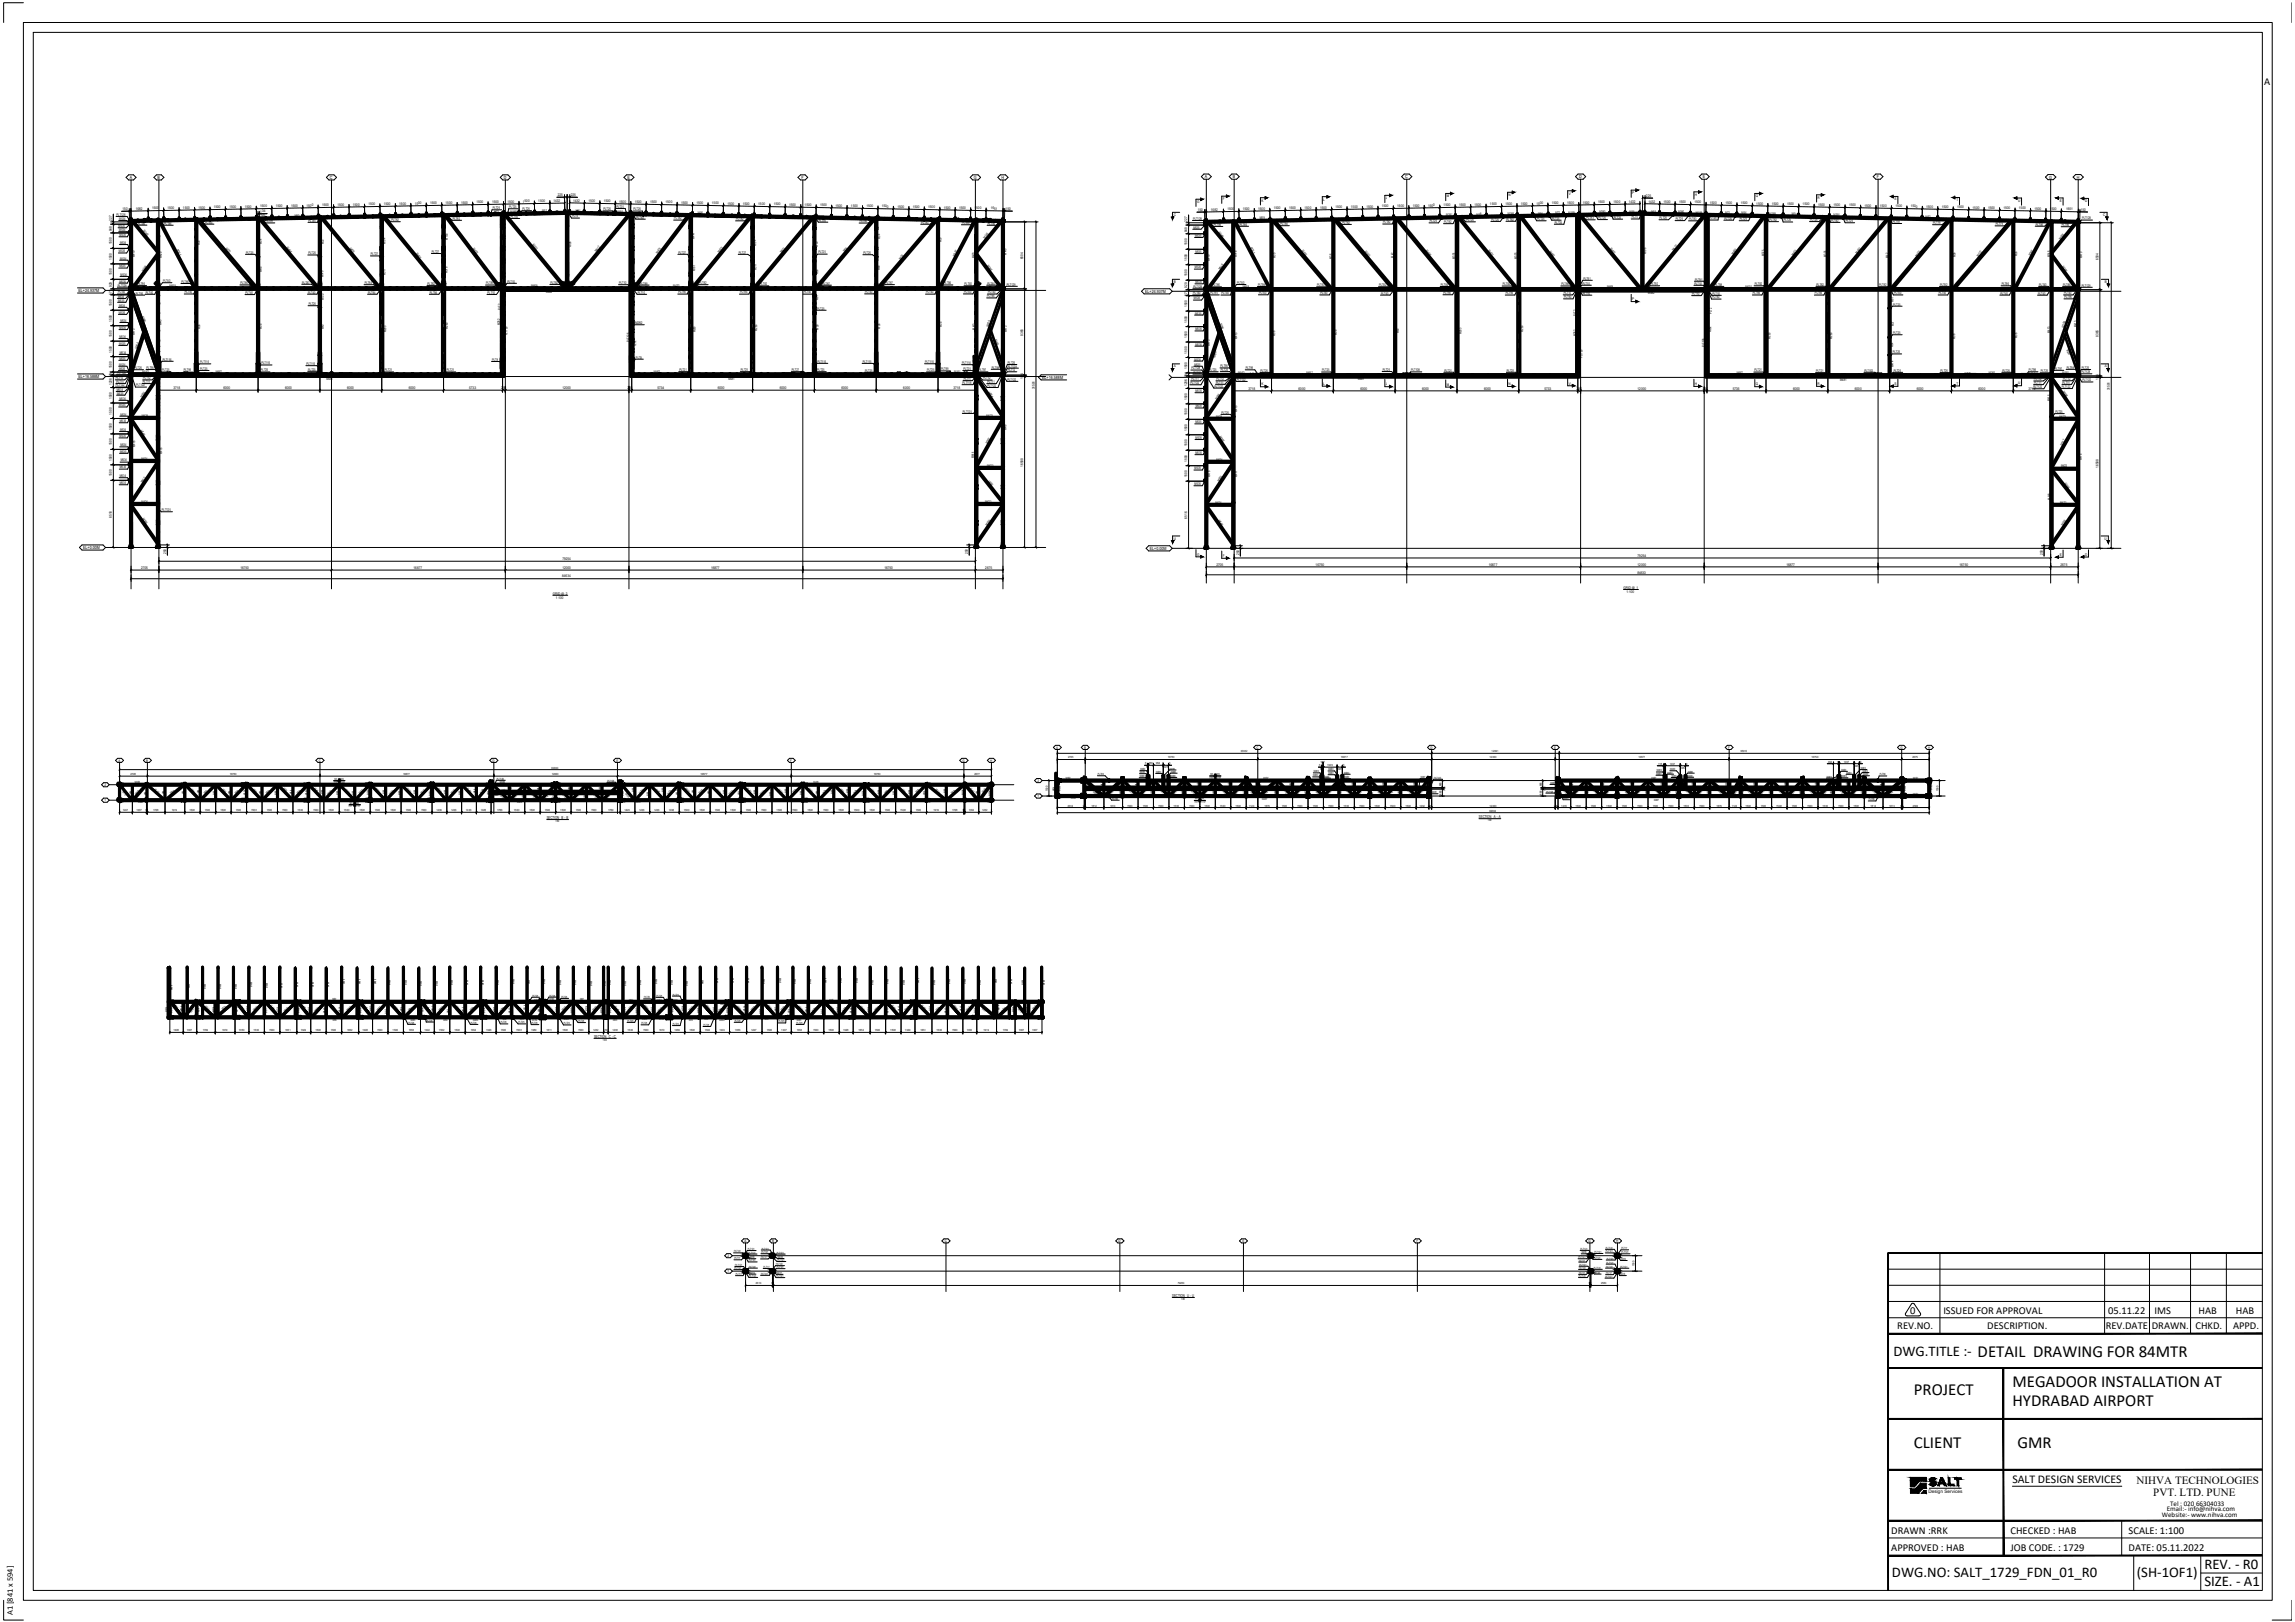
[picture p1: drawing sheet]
<svg xmlns="http://www.w3.org/2000/svg" width="841mm" height="594mm" viewBox="0 0 841 594" stroke-linecap="round" stroke-linejoin="round" font-family="sans-serif">
<defs><g id="words">
<g font-size="6.2">
<text x="724.7" y="497.1">DETAIL DRAWING FOR 84MTR</text>
<text x="737.5" y="507.9">MEGADOOR INSTALLATION AT</text>
<text x="701.3" y="511">PROJECT</text>
<text x="737.5" y="515.1">HYDRABAD AIRPORT</text>
<text x="701.3" y="530.5">CLIENT</text>
<text x="739.4" y="530.5">GMR</text>
</g>
<g font-size="5.4">
<text x="693.8" y="496.7">DWG.TITLE :-</text>
<text x="807.8" y="574.5">REV. - R0</text>
<text x="693.3" y="577.7">DWG.NO: SALT_1729_FDN_01_R0</text>
<text x="783.1" y="577.7">(SH-1OF1)</text>
<text x="807.8" y="580.9">SIZE. - A1</text>
</g>
<text font-size="4.3" x="737.4" y="543.2">SALT DESIGN SERVICES</text>
<g font-size="4">
<text x="783" y="543.4">NIHVA TECHNOLOGIES</text>
<text x="789.1" y="547.9">PVT. LTD. PUNE</text>
</g>
<g font-size="3.9">
<text x="829.8" y="31.2">A</text>
<text x="700" y="481.1">0</text>
<text x="712.2" y="481.2">ISSUED FOR APPROVAL</text>
<text x="772.5" y="481.1">05.11.22</text>
<text x="789.5" y="481.1">IMS</text>
<text x="805.7" y="481.1">HAB</text>
<text x="819.4" y="481.1">HAB</text>
<text x="695.3" y="486.8">REV.NO.</text>
<text x="728.3" y="486.8">DESCRIPTION.</text>
<text x="771.7" y="486.8">REV.DATE</text>
<text x="788.6" y="486.8">DRAWN.</text>
<text x="804.5" y="486.8">CHKD.</text>
<text x="818.3" y="486.8">APPD.</text>
<text x="693.1" y="561.7">DRAWN :RRK</text>
<text x="736.7" y="561.7">CHECKED : HAB</text>
<text x="780.1" y="561.7">SCALE: 1:100</text>
<text x="693.1" y="567.9">APPROVED : HAB</text>
<text x="736.7" y="568.1">JOB CODE. : 1729</text>
<text x="780.1" y="567.9">DATE: 05.11.2022</text>
</g>
<text font-size="3.1" x="4.7" y="591.6" transform="rotate(-90 4.7 591.6)">A1 [841 x 594]</text>
<g font-size="2.6">
<text x="795.3" y="551.6">Tel : 020 66304033</text>
<text x="792.2" y="555.5">Website:- www.nihva.com</text>
<text x="794.1" y="553.5">Email:- info@nihva.com</text>
</g>
<text font-size="1.7" x="706.7" y="546.8">Design Services</text>
<g font-size="1.6">
<text x="47.5" y="65.5">A</text>
<text x="57.7" y="65.5">B</text>
<text x="120.9" y="65.5">C</text>
<text x="184.6" y="65.5">D</text>
<text x="230" y="65.5">E</text>
<text x="293.8" y="65.5">F</text>
<text x="356.8" y="65.5">G</text>
<text x="367" y="65.5">H</text>
<text x="441.6" y="65.3">A</text>
<text x="451.8" y="65.3">B</text>
<text x="515" y="65.3">C</text>
<text x="578.7" y="65.3">D</text>
<text x="624" y="65.3">E</text>
<text x="687.8" y="65.3">F</text>
<text x="750.9" y="65.4">G</text>
<text x="761" y="65.4">H</text>
<text x="28.7" y="106.9">EL+24.937M</text>
<text x="419.7" y="107.3">EL+24.937M</text>
<text x="28.7" y="138.5">EL+16.588M</text>
<text x="381.9" y="138.8">EL+16.588M</text>
<text x="30.4" y="201.1">EL+0.00M</text>
<text x="421.3" y="201.4">EL+0.00M</text>
</g>
<g font-size="1.5">
<text x="200.4" y="299.9">SECTION B - B</text>
<text x="542" y="299.6">SECTION A - A</text>
<text x="217.7" y="380.1">SECTION C - C</text>
<text x="429.6" y="475">SECTION U - U</text>
</g>
<g font-size="1.3">
<text x="204.4" y="71.8" transform="rotate(-1 204.4 71.8)">225</text>
<text x="209.1" y="71.7" transform="rotate(1 209.1 71.7)">225</text>
<text x="552.8" y="71.8">N</text>
<text x="574.9" y="71.3">V</text>
<text x="598.1" y="71">P</text>
<text x="621.1" y="71.7">H</text>
<text x="44.9" y="76.9" transform="rotate(-1 44.9 76.9)">150</text>
<text x="49.7" y="76.8" transform="rotate(-1 49.7 76.8)">1682</text>
<text x="55.7" y="76.7" transform="rotate(-1 55.7 76.7)">1500</text>
<text x="61.4" y="76.6" transform="rotate(-1 61.4 76.6)">1500</text>
<text x="67.1" y="76.5" transform="rotate(-1 67.1 76.5)">1500</text>
<text x="72.7" y="76.4" transform="rotate(-1 72.7 76.4)">1500</text>
<text x="78.4" y="76.3" transform="rotate(-1 78.4 76.3)">1500</text>
<text x="84.1" y="76.2" transform="rotate(-1 84.1 76.2)">1500</text>
<text x="89.7" y="76.1" transform="rotate(-1 89.7 76.1)">1500</text>
<text x="95.4" y="76" transform="rotate(-1 95.4 76)">1500</text>
<text x="95.4" y="77.8" transform="rotate(-1 95.4 77.8)">134</text>
<text x="101" y="75.9" transform="rotate(-1 101 75.9)">1500</text>
<text x="106.7" y="75.8" transform="rotate(-1 106.7 75.8)">1500</text>
<text x="112.4" y="75.7" transform="rotate(-1 112.4 75.7)">1500</text>
<text x="118" y="75.6" transform="rotate(-1 118 75.6)">1500</text>
<text x="123.7" y="75.4" transform="rotate(-1 123.7 75.4)">1500</text>
<text x="129.3" y="75.3" transform="rotate(-1 129.3 75.3)">1500</text>
<text x="135" y="75.2" transform="rotate(-1 135 75.2)">1500</text>
<text x="140.7" y="75.1" transform="rotate(-1 140.7 75.1)">1500</text>
<text x="146.3" y="75" transform="rotate(-1 146.3 75)">1500</text>
<text x="152" y="74.9" transform="rotate(-1 152 74.9)">1500</text>
<text x="157.6" y="74.8" transform="rotate(-1 157.6 74.8)">1500</text>
<text x="163.3" y="74.7" transform="rotate(-1 163.3 74.7)">1500</text>
<text x="169" y="74.6" transform="rotate(-1 169 74.6)">1500</text>
<text x="174.6" y="74.5" transform="rotate(-1 174.6 74.5)">1500</text>
<text x="180.3" y="74.4" transform="rotate(-1 180.3 74.4)">1500</text>
<text x="180.6" y="76.6">PLT25</text>
<text x="185.9" y="74.3" transform="rotate(-1 185.9 74.3)">1500</text>
<text x="186.6" y="76.2">PLT25</text>
<text x="187.1" y="77.9" transform="rotate(-1 187.1 77.9)">M160</text>
<text x="191.5" y="76.9">PLT25</text>
<text x="191.6" y="74.2" transform="rotate(-1 191.6 74.2)">1500</text>
<text x="197.3" y="74.1" transform="rotate(-1 197.3 74.1)">1500</text>
<text x="198.7" y="77.7" transform="rotate(-1 198.7 77.7)">M57</text>
<text x="202.8" y="74" transform="rotate(-1 202.8 74)">1432</text>
<text x="210.1" y="73.9" transform="rotate(1 210.1 73.9)">1432</text>
<text x="211" y="77.6" transform="rotate(1 211 77.6)">M61</text>
<text x="215.6" y="74" transform="rotate(1 215.6 74)">1500</text>
<text x="221.2" y="77">PLT25</text>
<text x="221.3" y="74.1" transform="rotate(1 221.3 74.1)">1500</text>
<text x="225.9" y="76.1">PLT25</text>
<text x="225.9" y="77.9" transform="rotate(2 225.9 77.9)">M160</text>
<text x="226.9" y="74.2" transform="rotate(1 226.9 74.2)">1500</text>
<text x="232.1" y="77.1">PLT25</text>
<text x="232.6" y="74.3" transform="rotate(1 232.6 74.3)">1500</text>
<text x="238.3" y="74.4" transform="rotate(1 238.3 74.4)">1500</text>
<text x="243.9" y="74.5" transform="rotate(1 243.9 74.5)">1500</text>
<text x="249.6" y="74.6" transform="rotate(1 249.6 74.6)">1500</text>
<text x="255.2" y="74.7" transform="rotate(1 255.2 74.7)">1500</text>
<text x="260.9" y="74.8" transform="rotate(1 260.9 74.8)">1500</text>
<text x="266.6" y="74.9" transform="rotate(1 266.6 74.9)">1500</text>
<text x="272.2" y="75" transform="rotate(1 272.2 75)">1500</text>
<text x="277.9" y="75.1" transform="rotate(1 277.9 75.1)">1500</text>
<text x="283.5" y="75.2" transform="rotate(1 283.5 75.2)">1500</text>
<text x="289.2" y="75.3" transform="rotate(1 289.2 75.3)">1500</text>
<text x="294.9" y="75.4" transform="rotate(1 294.9 75.4)">1500</text>
<text x="300.5" y="75.6" transform="rotate(1 300.5 75.6)">1500</text>
<text x="306.2" y="75.7" transform="rotate(1 306.2 75.7)">1500</text>
<text x="311.8" y="75.8" transform="rotate(1 311.8 75.8)">1500</text>
<text x="317.5" y="75.9" transform="rotate(1 317.5 75.9)">1500</text>
<text x="323.2" y="76" transform="rotate(1 323.2 76)">1500</text>
<text x="328.8" y="76.1" transform="rotate(1 328.8 76.1)">1500</text>
<text x="334.5" y="76.2" transform="rotate(1 334.5 76.2)">1500</text>
<text x="340.2" y="76.3" transform="rotate(1 340.2 76.3)">1500</text>
<text x="345.8" y="76.4" transform="rotate(1 345.8 76.4)">1500</text>
<text x="351.5" y="76.5" transform="rotate(1 351.5 76.5)">1500</text>
<text x="357.1" y="76.6" transform="rotate(1 357.1 76.6)">1500</text>
<text x="363.1" y="76.7" transform="rotate(1 363.1 76.7)">1651</text>
<text x="368.5" y="76.8" transform="rotate(1 368.5 76.8)">150</text>
<text x="438.7" y="74.4">G</text>
<text x="439" y="77.2" transform="rotate(-1 439 77.2)">150</text>
<text x="443.8" y="77.1" transform="rotate(-1 443.8 77.1)">1682</text>
<text x="448.1" y="73.3">F</text>
<text x="449.8" y="77" transform="rotate(-1 449.8 77)">1500</text>
<text x="455.4" y="76.9" transform="rotate(-1 455.4 76.9)">1500</text>
<text x="461.1" y="76.8" transform="rotate(-1 461.1 76.8)">1500</text>
<text x="462.3" y="73.8">K</text>
<text x="466.7" y="76.7" transform="rotate(-1 466.7 76.7)">1500</text>
<text x="472.4" y="76.6" transform="rotate(-1 472.4 76.6)">1500</text>
<text x="478.1" y="76.5" transform="rotate(-1 478.1 76.5)">1500</text>
<text x="483.7" y="76.4" transform="rotate(-1 483.7 76.4)">1500</text>
<text x="484.9" y="73.5">L</text>
<text x="489.4" y="76.3" transform="rotate(-1 489.4 76.3)">1500</text>
<text x="495.1" y="76.2" transform="rotate(-1 495.1 76.2)">1500</text>
<text x="500.7" y="76.1" transform="rotate(-1 500.7 76.1)">1500</text>
<text x="506.4" y="76" transform="rotate(-1 506.4 76)">1500</text>
<text x="507.9" y="73">J</text>
<text x="512" y="75.9" transform="rotate(-1 512 75.9)">1500</text>
<text x="517.7" y="75.8" transform="rotate(-1 517.7 75.8)">1500</text>
<text x="523.4" y="75.7" transform="rotate(-1 523.4 75.7)">1500</text>
<text x="529" y="75.6" transform="rotate(-1 529 75.6)">1500</text>
<text x="530.2" y="72.3">M</text>
<text x="534.7" y="75.4" transform="rotate(-1 534.7 75.4)">1500</text>
<text x="540.4" y="75.3" transform="rotate(-1 540.4 75.3)">1500</text>
<text x="546" y="75.2" transform="rotate(-1 546 75.2)">1500</text>
<text x="551.7" y="75.1" transform="rotate(-1 551.7 75.1)">1500</text>
<text x="557.3" y="75" transform="rotate(-1 557.3 75)">1500</text>
<text x="563" y="74.9" transform="rotate(-1 563 74.9)">1500</text>
<text x="568.7" y="74.8" transform="rotate(-1 568.7 74.8)">1500</text>
<text x="574.3" y="74.7" transform="rotate(-1 574.3 74.7)">1500</text>
<text x="580" y="74.6" transform="rotate(-1 580 74.6)">1500</text>
<text x="585.7" y="74.5" transform="rotate(-1 585.7 74.5)">1500</text>
<text x="591.3" y="74.4" transform="rotate(-1 591.3 74.4)">1500</text>
<text x="596.9" y="74.3" transform="rotate(-1 596.9 74.3)">1432</text>
<text x="597.2" y="77.9" transform="rotate(-1 597.2 77.9)">M55</text>
<text x="603.2" y="72.1" transform="rotate(1 603.2 72.1)">225</text>
<text x="604.1" y="74.2" transform="rotate(1 604.1 74.2)">1432</text>
<text x="605.1" y="77.9" transform="rotate(1 605.1 77.9)">M55</text>
<text x="609.6" y="74.3" transform="rotate(1 609.6 74.3)">1500</text>
<text x="615.3" y="74.4" transform="rotate(1 615.3 74.4)">1500</text>
<text x="621" y="74.5" transform="rotate(1 621 74.5)">1500</text>
<text x="626.6" y="74.6" transform="rotate(1 626.6 74.6)">1500</text>
<text x="632.3" y="74.7" transform="rotate(1 632.3 74.7)">1500</text>
<text x="637.9" y="74.8" transform="rotate(1 637.9 74.8)">1500</text>
<text x="643.4" y="72.3">Q</text>
<text x="643.6" y="74.9" transform="rotate(1 643.6 74.9)">1500</text>
<text x="649.3" y="75" transform="rotate(1 649.3 75)">1500</text>
<text x="654.9" y="75.1" transform="rotate(1 654.9 75.1)">1500</text>
<text x="660.6" y="75.2" transform="rotate(1 660.6 75.2)">1500</text>
<text x="666.1" y="72.8">R</text>
<text x="666.3" y="75.3" transform="rotate(1 666.3 75.3)">1500</text>
<text x="671.9" y="75.4" transform="rotate(1 671.9 75.4)">1500</text>
<text x="677.6" y="75.6" transform="rotate(1 677.6 75.6)">1500</text>
<text x="683.2" y="75.7" transform="rotate(1 683.2 75.7)">1500</text>
<text x="688.9" y="75.8" transform="rotate(1 688.9 75.8)">1500</text>
<text x="694.3" y="73.4">S</text>
<text x="694.6" y="75.9" transform="rotate(1 694.6 75.9)">1500</text>
<text x="700.2" y="76" transform="rotate(1 700.2 76)">1500</text>
<text x="705.9" y="76.1" transform="rotate(1 705.9 76.1)">1500</text>
<text x="711.6" y="76.2" transform="rotate(1 711.6 76.2)">1500</text>
<text x="716.9" y="73.8">T</text>
<text x="717.2" y="76.3" transform="rotate(1 717.2 76.3)">1500</text>
<text x="722.9" y="76.4" transform="rotate(1 722.9 76.4)">1500</text>
<text x="728.5" y="76.5" transform="rotate(1 728.5 76.5)">1500</text>
<text x="734.2" y="76.6" transform="rotate(1 734.2 76.6)">1500</text>
<text x="739.5" y="73.9">U</text>
<text x="739.9" y="76.7" transform="rotate(1 739.9 76.7)">1500</text>
<text x="745.5" y="76.8" transform="rotate(1 745.5 76.8)">1500</text>
<text x="751.2" y="76.9" transform="rotate(1 751.2 76.9)">1500</text>
<text x="754.8" y="73.9">E</text>
<text x="757.1" y="77" transform="rotate(1 757.1 77)">1651</text>
<text x="762.6" y="77.1" transform="rotate(1 762.6 77.1)">150</text>
<text x="764.1" y="74.1">D</text>
<text x="41" y="80.9" transform="rotate(-90 41 80.9)">227</text>
<text x="42.7" y="79">PLT128</text>
<text x="43.5" y="83.2">M535</text>
<text x="43.7" y="80.6">M534</text>
<text x="50.6" y="82.2">PLT86</text>
<text x="60.2" y="82.3">PLT86</text>
<text x="75.1" y="81.9">PLT85</text>
<text x="95.4" y="79.4">TYP</text>
<text x="97.4" y="81.4">PLT81</text>
<text x="108" y="79.3" transform="rotate(-1 108 79.3)">M60</text>
<text x="113.1" y="81.2">PLT81</text>
<text x="143.4" y="81">PLT82</text>
<text x="165.9" y="80.5">PLT82</text>
<text x="181.2" y="78" transform="rotate(-1 181.2 78)">M73</text>
<text x="187.2" y="79.8">PLT83</text>
<text x="209.7" y="79.6">PLT5</text>
<text x="233.2" y="80">PLT83</text>
<text x="247.1" y="80.4">PLT82</text>
<text x="255.8" y="78.5" transform="rotate(1 255.8 78.5)">M56</text>
<text x="269.8" y="80.7">PLT82</text>
<text x="300.1" y="81.2">PLT81</text>
<text x="315.1" y="81.5">PLT80</text>
<text x="337.6" y="81.9">PLT80</text>
<text x="352.6" y="82.1">PLT86</text>
<text x="362" y="82.3">PLT86</text>
<text x="430.1" y="79.1">C</text>
<text x="435.1" y="81.2" transform="rotate(-90 435.1 81.2)">227</text>
<text x="437.2" y="80.5">PLT128</text>
<text x="437.3" y="83.7">M535</text>
<text x="444.8" y="82.7">PLT86</text>
<text x="454.3" y="82.7">PLT86</text>
<text x="461.7" y="80.2" transform="rotate(-1 461.7 80.2)">M59</text>
<text x="469.2" y="82.5">PLT84</text>
<text x="492" y="82">PLT82</text>
<text x="506.9" y="81.8">PLT82</text>
<text x="523.9" y="81.4">PLT25</text>
<text x="529.2" y="81.7">PLT82</text>
<text x="530" y="79.1" transform="rotate(-1 530 79.1)">M391</text>
<text x="537.4" y="81">PLT25</text>
<text x="541.1" y="79" transform="rotate(-1 541.1 79)">M58</text>
<text x="546.6" y="80.9">PLT25</text>
<text x="552.1" y="80.8">PLT82</text>
<text x="552.6" y="78.7" transform="rotate(-1 552.6 78.7)">M389</text>
<text x="563.4" y="80.6">PLT25</text>
<text x="563.6" y="78.6" transform="rotate(-1 563.6 78.6)">M54</text>
<text x="568.8" y="80.4">PLT25</text>
<text x="569.8" y="81.9">PLT25</text>
<text x="570" y="78.5" transform="rotate(-1 570 78.5)">M72</text>
<text x="574.8" y="78.4" transform="rotate(-2 574.8 78.4)">M159</text>
<text x="581.3" y="80.3">PLT83</text>
<text x="585.8" y="80.2">PLT25</text>
<text x="586.1" y="78.1" transform="rotate(-1 586.1 78.1)">M390</text>
<text x="591.4" y="80">PLT25</text>
<text x="598" y="80">PLT5</text>
<text x="608.2" y="80.2">PLT25</text>
<text x="614.1" y="80.6">PLT25</text>
<text x="614.9" y="78.1" transform="rotate(1 614.9 78.1)">M390</text>
<text x="619" y="80.7">PLT83</text>
<text x="621.5" y="78.2" transform="rotate(1 621.5 78.2)">M159</text>
<text x="626.3" y="80.4">PLT25</text>
<text x="632" y="80.4">PLT25</text>
<text x="632.2" y="78.5" transform="rotate(1 632.2 78.5)">M72</text>
<text x="637.5" y="80.6">PLT25</text>
<text x="638.2" y="78.5" transform="rotate(1 638.2 78.5)">M54</text>
<text x="648.5" y="81">PLT82</text>
<text x="648.5" y="78.7" transform="rotate(1 648.5 78.7)">M389</text>
<text x="653.7" y="81.1">PLT25</text>
<text x="656.7" y="78.9" transform="rotate(1 656.7 78.9)">M53</text>
<text x="663.3" y="80.9">PLT25</text>
<text x="671" y="81.2">PLT82</text>
<text x="672" y="79.2" transform="rotate(1 672 79.2)">M391</text>
<text x="676.4" y="81.4">PLT25</text>
<text x="693.6" y="81.6">PLT81</text>
<text x="705.7" y="79.8" transform="rotate(1 705.7 79.8)">M52</text>
<text x="708.4" y="82.1">PLT79</text>
<text x="731.4" y="82.5">PLT79</text>
<text x="746.1" y="82.6">PLT86</text>
<text x="755.5" y="82.8">PLT86</text>
<text x="763" y="80.4">PLT128</text>
<text x="770.8" y="79.1">C</text>
<text x="41" y="89.5" transform="rotate(-90 41 89.5)">1500</text>
<text x="41" y="84.8" transform="rotate(-90 41 84.8)">848</text>
<text x="43.7" y="84.7">M534</text>
<text x="43.8" y="86.5">M535</text>
<text x="44" y="89.3">M534</text>
<text x="52.4" y="84.7" transform="rotate(50 52.4 84.7)">M346</text>
<text x="73.3" y="89.7" transform="rotate(-90 73.3 89.7)">M35</text>
<text x="96" y="89.3" transform="rotate(-90 96 89.3)">M34</text>
<text x="118.7" y="89.5" transform="rotate(-90 118.7 89.5)">M33</text>
<text x="141.3" y="89.5" transform="rotate(-90 141.3 89.5)">M194</text>
<text x="164.1" y="87.7" transform="rotate(-90 164.1 87.7)">M193</text>
<text x="195" y="89.9" transform="rotate(51 195 89.9)">M533</text>
<text x="254.6" y="87.4" transform="rotate(-90 254.6 87.4)">M447</text>
<text x="322.5" y="87.5" transform="rotate(-90 322.5 87.5)">M34</text>
<text x="345.1" y="88.8" transform="rotate(-90 345.1 88.8)">M35</text>
<text x="361.1" y="87.6" transform="rotate(-51 361.1 87.6)">M345</text>
<text x="435.1" y="89.9" transform="rotate(-90 435.1 89.9)">1500</text>
<text x="435.1" y="85.1" transform="rotate(-90 435.1 85.1)">848</text>
<text x="438" y="86.7">M535</text>
<text x="446.4" y="85.4" transform="rotate(51 446.4 85.4)">M346</text>
<text x="755.2" y="87.9" transform="rotate(-51 755.2 87.9)">M345</text>
<text x="41" y="95.2" transform="rotate(-90 41 95.2)">1500</text>
<text x="43.6" y="92.4">M535</text>
<text x="44.1" y="95.1">M534</text>
<text x="49.4" y="94" transform="rotate(-90 49.4 94)">M419</text>
<text x="59.3" y="94.5" transform="rotate(-90 59.3 94.5)">M420</text>
<text x="64.6" y="91.7" transform="rotate(62 64.6 91.7)">M347</text>
<text x="82.5" y="91.1" transform="rotate(50 82.5 91.1)">M123</text>
<text x="90.2" y="92.9">PLT25</text>
<text x="104.9" y="90.9" transform="rotate(50 104.9 90.9)">M464</text>
<text x="113" y="93.2">PLT25</text>
<text x="127.9" y="91.1" transform="rotate(51 127.9 91.1)">M476</text>
<text x="136" y="93.5">PLT27</text>
<text x="152.4" y="93.1" transform="rotate(51 152.4 93.1)">M471</text>
<text x="158.3" y="92.6">PLT27</text>
<text x="173.2" y="91.3" transform="rotate(53 173.2 91.3)">M475</text>
<text x="209.3" y="90.6" transform="rotate(-90 209.3 90.6)">M196</text>
<text x="218.6" y="92.4" transform="rotate(-50 218.6 92.4)">M472</text>
<text x="241.1" y="93.1" transform="rotate(-53 241.1 93.1)">M475</text>
<text x="248.6" y="92.9">PLT27</text>
<text x="263.7" y="92.7" transform="rotate(-51 263.7 92.7)">M471</text>
<text x="270.8" y="92.9">PLT27</text>
<text x="277.1" y="90.1" transform="rotate(-90 277.1 90.1)">M194</text>
<text x="286.5" y="92.8" transform="rotate(-50 286.5 92.8)">M473</text>
<text x="299.8" y="90.3" transform="rotate(-90 299.8 90.3)">M33</text>
<text x="299.9" y="92.8">PLT25</text>
<text x="309.6" y="92.5" transform="rotate(-50 309.6 92.5)">M79</text>
<text x="316.4" y="93.1">PLT25</text>
<text x="330.1" y="95.1" transform="rotate(-49 330.1 95.1)">M78</text>
<text x="350" y="94" transform="rotate(-62 350 94)">M347</text>
<text x="357.3" y="94.7" transform="rotate(-90 357.3 94.7)">M420</text>
<text x="368.9" y="93.2" transform="rotate(-90 368.9 93.2)">M419</text>
<text x="375" y="94.9" transform="rotate(-90 375 94.9)">6504</text>
<text x="435.1" y="95.5" transform="rotate(-90 435.1 95.5)">1500</text>
<text x="438.1" y="92.6">M535</text>
<text x="443.4" y="95.4" transform="rotate(-90 443.4 95.4)">M419</text>
<text x="453.3" y="94.2" transform="rotate(-90 453.3 94.2)">M146</text>
<text x="458.1" y="91" transform="rotate(62 458.1 91)">M347</text>
<text x="467.4" y="94.5" transform="rotate(-90 467.4 94.5)">M35</text>
<text x="476.9" y="92.1" transform="rotate(50 476.9 92.1)">M175</text>
<text x="488.1" y="94.8" transform="rotate(-90 488.1 94.8)">M36</text>
<text x="500.1" y="92.4" transform="rotate(50 500.1 92.4)">M363</text>
<text x="510.8" y="94.3" transform="rotate(-90 510.8 94.3)">M42</text>
<text x="522.4" y="92" transform="rotate(51 522.4 92)">M174</text>
<text x="533.3" y="94.9" transform="rotate(-90 533.3 94.9)">M374</text>
<text x="545.3" y="92" transform="rotate(51 545.3 92)">M471</text>
<text x="556" y="94.9" transform="rotate(-90 556 94.9)">M375</text>
<text x="567.8" y="92.4" transform="rotate(53 567.8 92.4)">M463</text>
<text x="589.9" y="91.4" transform="rotate(50 589.9 91.4)">M472</text>
<text x="603.2" y="93" transform="rotate(-90 603.2 93)">M196</text>
<text x="613.4" y="92" transform="rotate(-51 613.4 92)">M472</text>
<text x="635.2" y="93.4" transform="rotate(-53 635.2 93.4)">M463</text>
<text x="646.6" y="93.9" transform="rotate(-90 646.6 93.9)">M375</text>
<text x="657.2" y="93.8" transform="rotate(-51 657.2 93.8)">M471</text>
<text x="669.3" y="94.1" transform="rotate(-90 669.3 94.1)">M374</text>
<text x="680.6" y="92.9" transform="rotate(-50 680.6 92.9)">M462</text>
<text x="692" y="94.4" transform="rotate(-90 692 94.4)">M42</text>
<text x="702.5" y="94" transform="rotate(-50 702.5 94)">M173</text>
<text x="716.6" y="94.2" transform="rotate(-90 716.6 94.2)">M36</text>
<text x="725" y="94.2" transform="rotate(-50 725 94.2)">M172</text>
<text x="739.3" y="93.9" transform="rotate(-90 739.3 93.9)">M35</text>
<text x="744.2" y="93.8" transform="rotate(-62 744.2 93.8)">M347</text>
<text x="751.3" y="94.3" transform="rotate(-90 751.3 94.3)">M146</text>
<text x="763" y="94.6" transform="rotate(-90 763 94.6)">M419</text>
<text x="769" y="95.3" transform="rotate(-90 769 95.3)">6504</text>
<text x="41" y="100.9" transform="rotate(-90 41 100.9)">1500</text>
<text x="43.8" y="98">M535</text>
<text x="44.2" y="101">M534</text>
<text x="52.7" y="99.5" transform="rotate(-53 52.7 99.5)">M348</text>
<text x="96" y="99.8" transform="rotate(-90 96 99.8)">M418</text>
<text x="118.6" y="101.5" transform="rotate(-90 118.6 101.5)">M149</text>
<text x="141.3" y="100.7" transform="rotate(-90 141.3 100.7)">M377</text>
<text x="163.9" y="100.1" transform="rotate(-90 163.9 100.1)">M378</text>
<text x="254.7" y="99.3" transform="rotate(-90 254.7 99.3)">M181</text>
<text x="277.2" y="98.7" transform="rotate(-90 277.2 98.7)">M377</text>
<text x="299.8" y="100.5" transform="rotate(-90 299.8 100.5)">M68</text>
<text x="322.5" y="98.9" transform="rotate(-90 322.5 98.9)">M68</text>
<text x="361.7" y="97.6" transform="rotate(54 361.7 97.6)">M344</text>
<text x="435.1" y="101.2" transform="rotate(-90 435.1 101.2)">1500</text>
<text x="437.9" y="98.3">M535</text>
<text x="447.2" y="99" transform="rotate(-53 447.2 99)">M348</text>
<text x="755.6" y="97.8" transform="rotate(53 755.6 97.8)">M344</text>
<text x="41" y="107.9" transform="rotate(-90 41 107.9)">571</text>
<text x="41" y="105.1" transform="rotate(-90 41 105.1)">929</text>
<text x="43.2" y="105">PLT129</text>
<text x="43.2" y="107.5">PLT40</text>
<text x="43.8" y="103.5">M535</text>
<text x="49.8" y="107.9">PLT95</text>
<text x="50.5" y="104.4">PLT86</text>
<text x="53.4" y="107.6">PLT40</text>
<text x="59.8" y="103.3">PLT40</text>
<text x="62.1" y="105.1">M468</text>
<text x="66.5" y="103.6">PLT86</text>
<text x="67.8" y="107.4">PLT40</text>
<text x="88.2" y="104.1">PLT85</text>
<text x="90" y="107.7">PLT40</text>
<text x="110.8" y="103.9">PLT87</text>
<text x="112.9" y="107.5">PLT40</text>
<text x="133.6" y="104">PLT84</text>
<text x="134.9" y="107.6">PLT94</text>
<text x="156.7" y="104.3">PLT82</text>
<text x="157.6" y="107.6">PLT94</text>
<text x="178.1" y="104.2">PLT89</text>
<text x="178.7" y="107.6">PLT10</text>
<text x="186" y="103.6">PLT10</text>
<text x="194.6" y="105.1">M469</text>
<text x="200.1" y="107.4">M482</text>
<text x="201.7" y="104">PLT92</text>
<text x="226.9" y="104">PLT10</text>
<text x="233.7" y="107.6">PLT10</text>
<text x="234.6" y="104.2">PLT89</text>
<text x="246.7" y="105.1">M470</text>
<text x="248.6" y="107.5">PLT94</text>
<text x="256.2" y="104">PLT82</text>
<text x="271.2" y="107.5">PLT94</text>
<text x="278.5" y="104.5">PLT82</text>
<text x="294.6" y="107.5">PLT40</text>
<text x="301.4" y="104.2">PLT87</text>
<text x="317.1" y="107.4">PLT40</text>
<text x="324.5" y="104">PLT87</text>
<text x="339.4" y="107.5">PLT40</text>
<text x="345.9" y="104.1">PLT86</text>
<text x="353.3" y="107.4">PLT40</text>
<text x="353.5" y="104.4">PLT40</text>
<text x="361.8" y="104.2">PLT86</text>
<text x="362.1" y="107.5">PLT40</text>
<text x="369" y="104.6">PLT129</text>
<text x="430.1" y="103.6">B</text>
<text x="435.1" y="105.4" transform="rotate(-90 435.1 105.4)">929</text>
<text x="437.3" y="107.8">PLT40</text>
<text x="437.4" y="105.4">PLT129</text>
<text x="438.1" y="103.7">M535</text>
<text x="443.5" y="107.8">PLT95</text>
<text x="444.4" y="104.9">PLT86</text>
<text x="447.7" y="107.8">PLT40</text>
<text x="453.3" y="104">PLT40</text>
<text x="455.4" y="105.3">M468</text>
<text x="461" y="104.7">PLT86</text>
<text x="461.4" y="107.8">PLT40</text>
<text x="482.7" y="104.8">PLT93</text>
<text x="483.8" y="107.8">PLT40</text>
<text x="505.4" y="104.8">PLT82</text>
<text x="506.1" y="107.9">PLT40</text>
<text x="528" y="104.7">PLT84</text>
<text x="529" y="107.7">PLT94</text>
<text x="550.7" y="104.5">PLT82</text>
<text x="551.8" y="107.8">PLT94</text>
<text x="572.2" y="104.5">PLT88</text>
<text x="573.1" y="107.8">PLT10</text>
<text x="579.9" y="104.2">PLT10</text>
<text x="580.1" y="107.9">PLT10</text>
<text x="580.2" y="102.4">PLT91</text>
<text x="588.9" y="105.5">M469</text>
<text x="604" y="107.8">M482</text>
<text x="604.9" y="104.5">PLT92</text>
<text x="621" y="104.3">PLT10</text>
<text x="621.2" y="102.8">PLT91</text>
<text x="627.5" y="107.9">PLT10</text>
<text x="628.5" y="104.7">PLT88</text>
<text x="639.7" y="105.4">M470</text>
<text x="642.4" y="107.8">PLT94</text>
<text x="643" y="104.4">PLT82</text>
<text x="665.1" y="107.8">PLT94</text>
<text x="665.7" y="104.7">PLT82</text>
<text x="688.6" y="104.8">PLT82</text>
<text x="694.1" y="107.8">PLT40</text>
<text x="710.5" y="107.8">PLT40</text>
<text x="710.9" y="104.7">PLT82</text>
<text x="733.1" y="107.9">PLT40</text>
<text x="733.6" y="104.4">PLT86</text>
<text x="746.9" y="107.9">PLT40</text>
<text x="747.3" y="104.7">PLT40</text>
<text x="756.1" y="104.7">PLT86</text>
<text x="756.4" y="107.8">PLT40</text>
<text x="762.9" y="105">PLT129</text>
<text x="771.4" y="103.6">B</text>
<text x="41" y="112.2" transform="rotate(-90 41 112.2)">1500</text>
<text x="43.2" y="109.1">M534</text>
<text x="43.3" y="110.5">M535</text>
<text x="43.6" y="112.4">M534</text>
<text x="113.1" y="111.7">PLT25</text>
<text x="118.6" y="109.9" transform="rotate(-90 118.6 109.9)">M150</text>
<text x="183.6" y="113.4" transform="rotate(-90 183.6 113.4)">PLT2</text>
<text x="299.5" y="113.4">PLT25</text>
<text x="299.8" y="109.8" transform="rotate(-90 299.8 109.8)">M67</text>
<text x="361.8" y="108.9">PLT96</text>
<text x="435.1" y="112.5" transform="rotate(-90 435.1 112.5)">1500</text>
<text x="435.1" y="108.3" transform="rotate(-90 435.1 108.3)">571</text>
<text x="437.5" y="109.7">M535</text>
<text x="573.2" y="109.2">PLT90</text>
<text x="598.1" y="110">P</text>
<text x="620.2" y="108">PLT10</text>
<text x="627.5" y="109.3">PLT90</text>
<text x="693.8" y="111.9">PLT25</text>
<text x="693.8" y="110.6" transform="rotate(-90 693.8 110.6)">M67</text>
<text x="756.6" y="109.2">PLT96</text>
<text x="41" y="117.9" transform="rotate(-90 41 117.9)">1500</text>
<text x="43.6" y="114.9">M535</text>
<text x="44.1" y="117.9">M534</text>
<text x="51.9" y="116" transform="rotate(71 51.9 116)">M296</text>
<text x="59.2" y="119.2" transform="rotate(-90 59.2 119.2)">M413</text>
<text x="183.3" y="119.2" transform="rotate(-90 183.3 119.2)">M282</text>
<text x="232.7" y="118.7">M282</text>
<text x="345.1" y="119.7" transform="rotate(-90 345.1 119.7)">M38</text>
<text x="362.4" y="119.7" transform="rotate(-71 362.4 119.7)">M479</text>
<text x="435.1" y="118.2" transform="rotate(-90 435.1 118.2)">1500</text>
<text x="438" y="115.2">M535</text>
<text x="446.9" y="118.6" transform="rotate(71 446.9 118.6)">M296</text>
<text x="577.6" y="115.7" transform="rotate(-90 577.6 115.7)">PLT2</text>
<text x="627.3" y="115" transform="rotate(-90 627.3 115)">PLT2</text>
<text x="694" y="119.4" transform="rotate(-90 694 119.4)">M37</text>
<text x="761" y="119.9" transform="rotate(-90 761 119.9)">M413</text>
<text x="41" y="123.5" transform="rotate(-90 41 123.5)">1500</text>
<text x="43.8" y="123.8">M534</text>
<text x="43.8" y="120.5">M535</text>
<text x="49.4" y="122.8" transform="rotate(-90 49.4 122.8)">M413</text>
<text x="73.4" y="120.6" transform="rotate(-90 73.4 120.6)">M38</text>
<text x="95.9" y="120.4" transform="rotate(-90 95.9 120.4)">M38</text>
<text x="118.6" y="120.5" transform="rotate(-90 118.6 120.5)">M40</text>
<text x="141.5" y="121.6" transform="rotate(-90 141.5 121.6)">M283</text>
<text x="164.1" y="120.4" transform="rotate(-90 164.1 120.4)">M283</text>
<text x="185.9" y="122.8" transform="rotate(-90 185.9 122.8)">PLT126</text>
<text x="230.7" y="125.1" transform="rotate(-90 230.7 125.1)">PLT126</text>
<text x="254.8" y="121.8" transform="rotate(-90 254.8 121.8)">M283</text>
<text x="277.5" y="121.1" transform="rotate(-90 277.5 121.1)">M283</text>
<text x="299.9" y="120.7" transform="rotate(-90 299.9 120.7)">M39</text>
<text x="322.5" y="120.3" transform="rotate(-90 322.5 120.3)">M38</text>
<text x="357.3" y="120.7" transform="rotate(-90 357.3 120.7)">M413</text>
<text x="364.4" y="124.4" transform="rotate(71 364.4 124.4)">M478</text>
<text x="369" y="121.6" transform="rotate(-90 369 121.6)">M413</text>
<text x="375" y="123" transform="rotate(-90 375 123)">8365</text>
<text x="435.1" y="123.9" transform="rotate(-90 435.1 123.9)">1500</text>
<text x="438.1" y="121">M535</text>
<text x="453.4" y="124.1" transform="rotate(-90 453.4 124.1)">M413</text>
<text x="467.3" y="122.9" transform="rotate(-90 467.3 122.9)">M38</text>
<text x="489.9" y="122.7" transform="rotate(-90 489.9 122.7)">M38</text>
<text x="512.7" y="122" transform="rotate(-90 512.7 122)">M65</text>
<text x="535.6" y="122.4" transform="rotate(-90 535.6 122.4)">M283</text>
<text x="558.2" y="121.6" transform="rotate(-90 558.2 121.6)">M283</text>
<text x="577.6" y="123.2" transform="rotate(-90 577.6 123.2)">M282</text>
<text x="627.1" y="121.8" transform="rotate(-90 627.1 121.8)">M282</text>
<text x="648.9" y="124.1" transform="rotate(-90 648.9 124.1)">M283</text>
<text x="671.4" y="124" transform="rotate(-90 671.4 124)">M283</text>
<text x="693.8" y="122.4">PLT25</text>
<text x="716.5" y="124.1" transform="rotate(-90 716.5 124.1)">M38</text>
<text x="739.2" y="123.8" transform="rotate(-90 739.2 123.8)">M38</text>
<text x="751.3" y="121.8" transform="rotate(-90 751.3 121.8)">M413</text>
<text x="756.4" y="120" transform="rotate(-71 756.4 120)">M298</text>
<text x="769" y="123.3" transform="rotate(-90 769 123.3)">8365</text>
<text x="41" y="129.2" transform="rotate(-90 41 129.2)">1500</text>
<text x="43.7" y="126.3">M535</text>
<text x="43.8" y="131.7">M535</text>
<text x="43.9" y="129.6">M534</text>
<text x="50.4" y="127.9" transform="rotate(-72 50.4 127.9)">M454</text>
<text x="233.1" y="131.3">PLT8</text>
<text x="233.1" y="126.9" transform="rotate(-90 233.1 126.9)">PLT2</text>
<text x="435.1" y="129.5" transform="rotate(-90 435.1 129.5)">1500</text>
<text x="438.1" y="126.6">M535</text>
<text x="443.4" y="126.9" transform="rotate(-90 443.4 126.9)">M413</text>
<text x="445.3" y="131.1" transform="rotate(-72 445.3 131.1)">M454</text>
<text x="580" y="131.2" transform="rotate(-90 580 131.2)">PLT126</text>
<text x="624.8" y="127.1" transform="rotate(-90 624.8 127.1)">PLT126</text>
<text x="693.6" y="129.4">PLT25</text>
<text x="693.8" y="127.1" transform="rotate(-90 693.8 127.1)">M64</text>
<text x="757.3" y="128.1" transform="rotate(70 757.3 128.1)">M297</text>
<text x="41" y="137.9" transform="rotate(-90 41 137.9)">294</text>
<text x="41" y="134.9" transform="rotate(-90 41 134.9)">1500</text>
<text x="42.9" y="137.1">PLT128</text>
<text x="43.6" y="135.5">M535</text>
<text x="43.7" y="133.9">M534</text>
<text x="49.3" y="135.2">PLT25</text>
<text x="52.2" y="136.7">M162</text>
<text x="53.7" y="135.1">PLT95</text>
<text x="59.4" y="136">PLT25</text>
<text x="59.6" y="132.1">PLT116</text>
<text x="67.4" y="136.1">PLT99</text>
<text x="73.3" y="135.5">PLT25</text>
<text x="73.4" y="133">PLT115</text>
<text x="79.1" y="136.7">M467</text>
<text x="95.6" y="136">PLT25</text>
<text x="95.8" y="133.4">PLT115</text>
<text x="112.3" y="133.7">PLT115</text>
<text x="113" y="135.8">PLT25</text>
<text x="141" y="136">PLT21</text>
<text x="163.7" y="136">PLT21</text>
<text x="180.3" y="132.2">PLT8</text>
<text x="239.6" y="136.6">M467</text>
<text x="249" y="135.9">PLT21</text>
<text x="271.5" y="135.9">PLT21</text>
<text x="290.2" y="135.9">PLT27</text>
<text x="299.5" y="135.9">PLT25</text>
<text x="299.5" y="132.8">PLT115</text>
<text x="316.2" y="132.9">PLT115</text>
<text x="317" y="136.1">PLT25</text>
<text x="339" y="133">PLT115</text>
<text x="339.7" y="136">PLT25</text>
<text x="344.9" y="135.6">PLT99</text>
<text x="349.7" y="136.7">M161</text>
<text x="352.6" y="133.3">PLT114</text>
<text x="353" y="135.5">PLT25</text>
<text x="358.8" y="136">PLT97</text>
<text x="363.5" y="135.1">PLT98</text>
<text x="369.3" y="136">PLT12</text>
<text x="369.4" y="134.6">PLT128</text>
<text x="369.4" y="133.3">PLT25</text>
<text x="430.1" y="134.6">A</text>
<text x="435.1" y="135.2" transform="rotate(-90 435.1 135.2)">1500</text>
<text x="436.6" y="135.3">PLT128</text>
<text x="437.4" y="136.8">PLT12</text>
<text x="437.7" y="133.9">M535</text>
<text x="437.8" y="132">M535</text>
<text x="443.2" y="135.9">PLT25</text>
<text x="447.3" y="134.5">PLT95</text>
<text x="447.4" y="135.9">PLT25</text>
<text x="453.7" y="137">M162</text>
<text x="456.6" y="135.2">PLT99</text>
<text x="461.9" y="136.2">PLT25</text>
<text x="478.8" y="136.9">M467</text>
<text x="484.5" y="136">PLT25</text>
<text x="506.7" y="135.9">PLT25</text>
<text x="517.2" y="136">PLT108</text>
<text x="529.3" y="136.1">PLT21</text>
<text x="552.2" y="136.1">PLT21</text>
<text x="636.5" y="136.9">M467</text>
<text x="642.9" y="136.1">PLT21</text>
<text x="665.6" y="136.3">PLT21</text>
<text x="683.3" y="136.2">PLT103</text>
<text x="693.9" y="134.4" transform="rotate(-90 693.9 134.4)">M414</text>
<text x="694" y="136.2">PLT25</text>
<text x="711.2" y="136.3">PLT25</text>
<text x="728.9" y="136.9">M393</text>
<text x="733.8" y="136.1">PLT25</text>
<text x="743.5" y="136">PLT99</text>
<text x="747.9" y="136.3">PLT25</text>
<text x="753" y="135.4">PLT97</text>
<text x="755.9" y="137">M161</text>
<text x="757.4" y="135.1">PLT98</text>
<text x="762.7" y="136.7">PLT128</text>
<text x="762.9" y="135.1">PLT25</text>
<text x="771.3" y="134.6">A</text>
<text x="41" y="141.1" transform="rotate(-90 41 141.1)">1206</text>
<text x="42.4" y="141.5">PLT122</text>
<text x="42.5" y="138.9">PLT12</text>
<text x="42.7" y="140.2">PLT11</text>
<text x="42.8" y="143.2">M534</text>
<text x="49.9" y="141.5">PLT122</text>
<text x="52.4" y="140.3">PLT11</text>
<text x="52.5" y="138.9">PLT12</text>
<text x="63.5" y="142.4">3718</text>
<text x="81.9" y="142.4">6000</text>
<text x="104.5" y="142.4">6000</text>
<text x="119.7" y="139">M481</text>
<text x="127.2" y="142.4">6000</text>
<text x="149.8" y="142.4">6000</text>
<text x="172" y="142.4">5733</text>
<text x="183.6" y="142.4">266</text>
<text x="206.1" y="142.4">12000</text>
<text x="229.9" y="142.4">266</text>
<text x="240.9" y="142.4">5734</text>
<text x="263.1" y="142.4">6000</text>
<text x="266.9" y="139.1">M481</text>
<text x="285.7" y="142.4">6000</text>
<text x="308.4" y="142.4">6000</text>
<text x="331" y="142.4">6000</text>
<text x="349.4" y="142.4">3718</text>
<text x="352.8" y="140.7">PLT118</text>
<text x="353.1" y="139.2">PLT11</text>
<text x="360.3" y="139">PLT12</text>
<text x="361.8" y="140.3">PLT11</text>
<text x="361.9" y="141.7">PLT122</text>
<text x="362" y="143.8" transform="rotate(56 362 143.8)">M358</text>
<text x="369.2" y="139.5">PLT122</text>
<text x="375" y="138.7" transform="rotate(-90 375 138.7)">134</text>
<text x="379.2" y="142.6" transform="rotate(-90 379.2 142.6)">31591</text>
<text x="435.1" y="141.4" transform="rotate(-90 435.1 141.4)">1206</text>
<text x="435.1" y="138.2" transform="rotate(-90 435.1 138.2)">294</text>
<text x="436.3" y="140.7">PLT122</text>
<text x="436.6" y="139.3">PLT11</text>
<text x="438.1" y="143.6">M535</text>
<text x="445.1" y="141.9">PLT122</text>
<text x="445.7" y="140.6">PLT11</text>
<text x="445.8" y="139.2">PLT12</text>
<text x="453.2" y="139.5">PLT122</text>
<text x="457.5" y="142.7">3718</text>
<text x="462.3" y="141.2">K</text>
<text x="475.9" y="142.7">6000</text>
<text x="484.9" y="141">L</text>
<text x="497.7" y="139.3">M481</text>
<text x="498.5" y="142.7">6000</text>
<text x="507.9" y="141.1">J</text>
<text x="521.2" y="142.7">6000</text>
<text x="530.2" y="141.3">M</text>
<text x="543.9" y="142.7">6000</text>
<text x="552.8" y="141.1">N</text>
<text x="566" y="142.7">5733</text>
<text x="574.9" y="140.8">V</text>
<text x="577.7" y="142.7">266</text>
<text x="600.1" y="142.7">12000</text>
<text x="621.1" y="141.1">H</text>
<text x="624" y="142.7">266</text>
<text x="635" y="142.7">5735</text>
<text x="643.4" y="141.1">Q</text>
<text x="657.1" y="142.7">6000</text>
<text x="666.1" y="141">R</text>
<text x="674.4" y="139.7">M481</text>
<text x="679.7" y="142.7">6000</text>
<text x="694.3" y="141">S</text>
<text x="702.4" y="142.7">6000</text>
<text x="716.9" y="140.9">T</text>
<text x="725.1" y="142.7">6000</text>
<text x="739.5" y="140.8">U</text>
<text x="743.4" y="142.7">3718</text>
<text x="745.2" y="142.2">PLT122</text>
<text x="745.4" y="140.6">PLT11</text>
<text x="745.5" y="139.3">PLT12</text>
<text x="755.5" y="142.1">PLT122</text>
<text x="755.8" y="143.6" transform="rotate(56 755.8 143.6)">M358</text>
<text x="755.9" y="140.6">PLT11</text>
<text x="756.1" y="139.2">PLT12</text>
<text x="763.1" y="139.7">PLT122</text>
<text x="769" y="139" transform="rotate(-90 769 139)">134</text>
<text x="773.2" y="143" transform="rotate(-90 773.2 143)">31591</text>
<text x="41" y="146.2" transform="rotate(-90 41 146.2)">1500</text>
<text x="42.9" y="144.5">M535</text>
<text x="43.7" y="148.8">M535</text>
<text x="43.8" y="146.4">M534</text>
<text x="52.2" y="145.8" transform="rotate(-56 52.2 145.8)">M354</text>
<text x="435.1" y="146.5" transform="rotate(-90 435.1 146.5)">1500</text>
<text x="438.2" y="149.2">M535</text>
<text x="446.1" y="146.4" transform="rotate(-56 446.1 146.4)">M354</text>
<text x="751.3" y="146.9" transform="rotate(-90 751.3 146.9)">M415</text>
<text x="41" y="151.8" transform="rotate(-90 41 151.8)">1500</text>
<text x="43.9" y="154.6">M535</text>
<text x="44.1" y="152.2">M534</text>
<text x="52" y="152.6">M424</text>
<text x="352.9" y="151.2">PLT125</text>
<text x="361.5" y="152.7">M423</text>
<text x="435.1" y="152.2" transform="rotate(-90 435.1 152.2)">1500</text>
<text x="438" y="155">M535</text>
<text x="445.6" y="153">M424</text>
<text x="447.7" y="151.6">PLT25</text>
<text x="453.3" y="150.8" transform="rotate(-90 453.3 150.8)">M415</text>
<text x="753.2" y="151.3">PLT25</text>
<text x="754.7" y="153">M423</text>
<text x="41" y="157.5" transform="rotate(-90 41 157.5)">1500</text>
<text x="43.8" y="160.2">M535</text>
<text x="44" y="157.8">M534</text>
<text x="51.3" y="157.8" transform="rotate(57 51.3 157.8)">M360</text>
<text x="368.9" y="157.6" transform="rotate(-90 368.9 157.6)">M416</text>
<text x="435.1" y="157.8" transform="rotate(-90 435.1 157.8)">1500</text>
<text x="438.1" y="160.8">M535</text>
<text x="446.8" y="160.2" transform="rotate(57 446.8 160.2)">M353</text>
<text x="41" y="163.2" transform="rotate(-90 41 163.2)">1500</text>
<text x="44" y="165.8">M535</text>
<text x="44.1" y="163.4">M534</text>
<text x="49.5" y="163.6" transform="rotate(-90 49.5 163.6)">M416</text>
<text x="59.4" y="166.2" transform="rotate(-90 59.4 166.2)">M416</text>
<text x="357" y="167.9" transform="rotate(-90 357 167.9)">M444</text>
<text x="362" y="162.6" transform="rotate(-60 362 162.6)">M357</text>
<text x="435.1" y="163.5" transform="rotate(-90 435.1 163.5)">1500</text>
<text x="438.1" y="166.3">M535</text>
<text x="755.8" y="163.2" transform="rotate(-61 755.8 163.2)">M357</text>
<text x="41" y="168.8" transform="rotate(-90 41 168.8)">1500</text>
<text x="43.9" y="171.6">M535</text>
<text x="44.2" y="169">M534</text>
<text x="51.8" y="168.4">M424</text>
<text x="361.8" y="171">M423</text>
<text x="375" y="171" transform="rotate(-90 375 171)">16588</text>
<text x="435.1" y="169.1" transform="rotate(-90 435.1 169.1)">1500</text>
<text x="437.8" y="171.9">M535</text>
<text x="445.8" y="168.7">M424</text>
<text x="755.3" y="171.2">M423</text>
<text x="762.9" y="168.6" transform="rotate(-90 762.9 168.6)">M416</text>
<text x="769" y="171.3" transform="rotate(-90 769 171.3)">16588</text>
<text x="41" y="174.5" transform="rotate(-90 41 174.5)">1500</text>
<text x="43.9" y="177.3">M535</text>
<text x="43.9" y="174.7">M534</text>
<text x="52.3" y="177.1" transform="rotate(-57 52.3 177.1)">M360</text>
<text x="361.9" y="176.4" transform="rotate(52 361.9 176.4)">M356</text>
<text x="435.1" y="174.8" transform="rotate(-90 435.1 174.8)">1500</text>
<text x="437.8" y="177.7">M535</text>
<text x="443.4" y="174.8" transform="rotate(-90 443.4 174.8)">M416</text>
<text x="446.8" y="176.6" transform="rotate(-57 446.8 176.6)">M353</text>
<text x="453.4" y="174.7" transform="rotate(-90 453.4 174.7)">M417</text>
<text x="756.4" y="177.3" transform="rotate(52 756.4 177.3)">M356</text>
<text x="51.9" y="184.2">M424</text>
<text x="361" y="184.2">M423</text>
<text x="445.4" y="184.4">M424</text>
<text x="751.4" y="183" transform="rotate(-90 751.4 183)">M148</text>
<text x="755" y="184.5">M423</text>
<text x="41" y="189.6" transform="rotate(-90 41 189.6)">6516</text>
<text x="52.1" y="190.2" transform="rotate(55 52.1 190.2)">M359</text>
<text x="59.4" y="187.2">PLT125</text>
<text x="435.1" y="189.9" transform="rotate(-90 435.1 189.9)">6516</text>
<text x="446.3" y="190.7" transform="rotate(55 446.3 190.7)">M352</text>
<text x="361.9" y="192.5" transform="rotate(-55 361.9 192.5)">M355</text>
<text x="430.2" y="197.6">U</text>
<text x="756" y="192.7" transform="rotate(-55 756 192.7)">M355</text>
<text x="771.2" y="197.6">U</text>
<text x="60.9" y="203" transform="rotate(-90 60.9 203)">250</text>
<text x="354.7" y="203" transform="rotate(-90 354.7 203)">250</text>
<text x="438.7" y="203.5">G</text>
<text x="448.1" y="204">F</text>
<text x="454.1" y="203.3" transform="rotate(-90 454.1 203.3)">250</text>
<text x="600.1" y="203.9">79254</text>
<text x="748.6" y="203.3" transform="rotate(-90 748.6 203.3)">250</text>
<text x="754.8" y="203.6">E</text>
<text x="764.1" y="203.5">D</text>
<text x="51.7" y="208.3">2705</text>
<text x="88.1" y="208.3">16750</text>
<text x="151.6" y="208.3">16877</text>
<text x="206.1" y="205.1">79254</text>
<text x="206.1" y="208.3">12000</text>
<text x="260.6" y="208.3">16877</text>
<text x="324.1" y="208.3">16750</text>
<text x="361.1" y="208.3">2675</text>
<text x="445.8" y="207.2">2705</text>
<text x="482.1" y="207.2">16750</text>
<text x="545.6" y="207.2">16877</text>
<text x="600.1" y="207.2">12000</text>
<text x="654.6" y="207.2">16877</text>
<text x="718.1" y="207.2">16750</text>
<text x="755.1" y="207.2">2675</text>
<text x="206" y="211.5">84634</text>
<text x="594.9" y="215.6">GRID @ 1</text>
<text x="600.1" y="210.1">84633</text>
<text x="202.6" y="217.7">GRID @ 2</text>
<text x="203.8" y="219.3">1:100</text>
<text x="596.1" y="217.1">1:100</text>
<text x="387.1" y="274.2">A</text>
<text x="397.3" y="274.2">B</text>
<text x="460.5" y="274.2">C</text>
<text x="524.2" y="274.2">D</text>
<text x="569.5" y="274.2">E</text>
<text x="633.3" y="274.2">F</text>
<text x="696.4" y="274.2">G</text>
<text x="706.6" y="274.2">H</text>
<text x="43.4" y="279">A</text>
<text x="53.6" y="279">B</text>
<text x="116.8" y="279">C</text>
<text x="180.5" y="279">D</text>
<text x="225.9" y="279">E</text>
<text x="289.6" y="279">F</text>
<text x="352.7" y="279">G</text>
<text x="362.9" y="279">H</text>
<text x="38.3" y="287.9">2</text>
<text x="380.2" y="286.3">2</text>
<text x="38.3" y="293.5">1</text>
<text x="380.2" y="292">1</text>
<text x="272.8" y="454.9">A</text>
<text x="283" y="454.9">B</text>
<text x="346.2" y="454.9">C</text>
<text x="409.9" y="454.9">D</text>
<text x="455.3" y="454.9">E</text>
<text x="519" y="454.9">F</text>
<text x="582.2" y="454.9">G</text>
<text x="592.3" y="454.9">H</text>
<text x="266.6" y="460.4">2</text>
<text x="266.6" y="466">1</text>
</g>
<g font-size="1.1">
<text x="454.7" y="275.6">36332</text>
<text x="546.6" y="275.6">12391</text>
<text x="637.8" y="275.6">35910</text>
<text x="202.2" y="281.5">84634</text>
<text x="391.5" y="277.8">2705</text>
<text x="419.7" y="279.9">5</text>
<text x="420.2" y="281.4">80</text>
<text x="421" y="279.9">483</text>
<text x="423.7" y="279.9">954</text>
<text x="426" y="279.9">5</text>
<text x="426.4" y="281.4">495</text>
<text x="427.9" y="277.8">16750</text>
<text x="428.5" y="279.9">5</text>
<text x="428.7" y="281.8">M483</text>
<text x="483.4" y="280.6">5</text>
<text x="484" y="279.5">107</text>
<text x="486.4" y="280.6">1329</text>
<text x="489.8" y="280.6">5</text>
<text x="491.4" y="277.8">16877</text>
<text x="492.2" y="280.6">5</text>
<text x="545.9" y="277.8">12000</text>
<text x="600.4" y="277.8">16877</text>
<text x="607.6" y="280.1">118</text>
<text x="609.6" y="280.1">80</text>
<text x="610.1" y="281.6">5</text>
<text x="611.9" y="280.1">1437</text>
<text x="615.5" y="280.1">5</text>
<text x="615.9" y="281.6">495</text>
<text x="618" y="280.1">5</text>
<text x="663.9" y="277.8">16750</text>
<text x="669.9" y="279.3">494</text>
<text x="673.3" y="279.3">80</text>
<text x="673.8" y="280.8">5</text>
<text x="675.7" y="279.3">1437</text>
<text x="679.2" y="279.3">5</text>
<text x="679.6" y="280.8">495</text>
<text x="681.7" y="279.3">5</text>
<text x="681.9" y="281.7">M483</text>
<text x="700.8" y="277.8">2675</text>
<text x="47.8" y="283.9">2708</text>
<text x="49.4" y="286.9">M468</text>
<text x="84.2" y="283.9">16750</text>
<text x="122.4" y="287">TYP</text>
<text x="122.6" y="285.6">93</text>
<text x="124.9" y="287">TYP</text>
<text x="125" y="285.6">93</text>
<text x="147.7" y="283.9">16877</text>
<text x="182.1" y="285.6">PLT126</text>
<text x="183.2" y="286.9">M469</text>
<text x="202.2" y="283.9">12000</text>
<text x="222.6" y="286.3">PLT126</text>
<text x="256.7" y="283.9">16877</text>
<text x="298.2" y="286.9">M470</text>
<text x="320.2" y="283.9">16750</text>
<text x="357.1" y="283.9">2677</text>
<text x="390.5" y="285.4">M162</text>
<text x="402.4" y="284">PLT99</text>
<text x="404.3" y="288" transform="rotate(-90 404.3 288)">M89</text>
<text x="416.9" y="288" transform="rotate(-90 416.9 288)">M98</text>
<text x="417.7" y="284.7">M483</text>
<text x="417.7" y="283.2">M483</text>
<text x="417.9" y="282.1">M483</text>
<text x="423.7" y="283.1">M483</text>
<text x="429" y="284.6">M483</text>
<text x="429.1" y="283">M483</text>
<text x="439.5" y="287.9" transform="rotate(-90 439.5 287.9)">M98</text>
<text x="443.3" y="285.2">TYP</text>
<text x="443.6" y="283.8">93</text>
<text x="446" y="283.8">93</text>
<text x="446" y="285.2">TYP</text>
<text x="450.8" y="287.9" transform="rotate(-90 450.8 287.9)">M98</text>
<text x="463" y="285.2">M467</text>
<text x="481.2" y="284.4">M483</text>
<text x="481.5" y="282.9">M483</text>
<text x="483.9" y="282.1">80</text>
<text x="485.3" y="284.8">M483</text>
<text x="486.9" y="282.2">M483</text>
<text x="486.9" y="283.6">M483</text>
<text x="490.1" y="282.1">495</text>
<text x="492.6" y="283.4">M483</text>
<text x="492.7" y="285">M483</text>
<text x="496.1" y="287.9" transform="rotate(-90 496.1 287.9)">M98</text>
<text x="507.4" y="287.8" transform="rotate(-90 507.4 287.8)">M98</text>
<text x="518.8" y="287.9" transform="rotate(-90 518.8 287.9)">M98</text>
<text x="520.6" y="285">M481</text>
<text x="525.6" y="285.2">PLT126</text>
<text x="568.2" y="287.1">M481</text>
<text x="576.5" y="288" transform="rotate(-90 576.5 288)">M98</text>
<text x="598.1" y="287.9" transform="rotate(-90 598.1 287.9)">M98</text>
<text x="605.2" y="285.4">M467</text>
<text x="607" y="283.8">M483</text>
<text x="607.1" y="282.6">M483</text>
<text x="609.3" y="287.9" transform="rotate(-90 609.3 287.9)">M98</text>
<text x="611.1" y="283.4">M483</text>
<text x="612.1" y="282.1">M483</text>
<text x="612.6" y="284.6">M483</text>
<text x="618.4" y="284.5">M483</text>
<text x="618.6" y="283">M483</text>
<text x="620.7" y="287.9" transform="rotate(-90 620.7 287.9)">M98</text>
<text x="643.4" y="287.9" transform="rotate(-90 643.4 287.9)">M98</text>
<text x="654.7" y="287.9" transform="rotate(-90 654.7 287.9)">M98</text>
<text x="666" y="287.9" transform="rotate(-90 666 287.9)">M89</text>
<text x="669.4" y="284.8">M483</text>
<text x="674.8" y="282.3">M483</text>
<text x="674.9" y="284.7">M483</text>
<text x="676.7" y="283.4">M483</text>
<text x="677.3" y="287.9" transform="rotate(-90 677.3 287.9)">M98</text>
<text x="682.6" y="282.8">M483</text>
<text x="682.8" y="283.9">M483</text>
<text x="688.8" y="284">PLT99</text>
<text x="689.8" y="288" transform="rotate(-90 689.8 288)">M89</text>
<text x="701.1" y="285.4">M161</text>
<text x="44.8" y="290.1" transform="rotate(52 44.8 290.1)">M113</text>
<text x="48.3" y="291" transform="rotate(-90 48.3 291)">M98</text>
<text x="50" y="291.1" transform="rotate(-49 50 291.1)">M219</text>
<text x="53.6" y="291.3" transform="rotate(-90 53.6 291.3)">M98</text>
<text x="56.7" y="289.5" transform="rotate(42 56.7 289.5)">M112</text>
<text x="60.3" y="290.9" transform="rotate(-90 60.3 290.9)">M98</text>
<text x="62.7" y="291" transform="rotate(-39 62.7 291)">M218</text>
<text x="67.5" y="291" transform="rotate(-90 67.5 291)">M30</text>
<text x="69.9" y="289.2" transform="rotate(47 69.9 289.2)">M28</text>
<text x="73.2" y="290.6" transform="rotate(-90 73.2 290.6)">M98</text>
<text x="75.1" y="290.9" transform="rotate(-46 75.1 290.9)">M29</text>
<text x="78.8" y="291.2" transform="rotate(-90 78.8 291.2)">M98</text>
<text x="81.4" y="289.4" transform="rotate(46 81.4 289.4)">M29</text>
<text x="84.5" y="290.9" transform="rotate(-90 84.5 290.9)">M98</text>
<text x="86.6" y="290.9" transform="rotate(-46 86.6 290.9)">M28</text>
<text x="90.1" y="291.3" transform="rotate(-90 90.1 291.3)">M276</text>
<text x="92.6" y="289.2" transform="rotate(46 92.6 289.2)">M28</text>
<text x="95.8" y="290.9" transform="rotate(-90 95.8 290.9)">M98</text>
<text x="97.9" y="290.9" transform="rotate(-46 97.9 290.9)">M29</text>
<text x="101.4" y="291.1" transform="rotate(-90 101.4 291.1)">M98</text>
<text x="103.8" y="289.1" transform="rotate(46 103.8 289.1)">M29</text>
<text x="107.1" y="290.9" transform="rotate(-90 107.1 290.9)">M98</text>
<text x="109.3" y="290.8" transform="rotate(-46 109.3 290.8)">M28</text>
<text x="112.7" y="291.3" transform="rotate(-90 112.7 291.3)">M221</text>
<text x="115.1" y="289.1" transform="rotate(47 115.1 289.1)">M28</text>
<text x="118.5" y="290.8" transform="rotate(-90 118.5 290.8)">M98</text>
<text x="120.4" y="291.1" transform="rotate(-46 120.4 291.1)">M100</text>
<text x="124.1" y="291" transform="rotate(-90 124.1 291)">M98</text>
<text x="126.5" y="289.2" transform="rotate(46 126.5 289.2)">M100</text>
<text x="129.8" y="291.1" transform="rotate(-90 129.8 291.1)">M98</text>
<text x="131.9" y="290.8" transform="rotate(-46 131.9 290.8)">M103</text>
<text x="135.3" y="291.1" transform="rotate(-90 135.3 291.1)">M305</text>
<text x="137.5" y="288.9" transform="rotate(47 137.5 288.9)">M103</text>
<text x="141.1" y="290.8" transform="rotate(-90 141.1 290.8)">M98</text>
<text x="143" y="291.1" transform="rotate(-46 143 291.1)">M100</text>
<text x="146.8" y="291" transform="rotate(-90 146.8 291)">M98</text>
<text x="148.9" y="289" transform="rotate(46 148.9 289)">M100</text>
<text x="152.4" y="290.6" transform="rotate(-90 152.4 290.6)">M98</text>
<text x="154.6" y="290.8" transform="rotate(-47 154.6 290.8)">M111</text>
<text x="157.9" y="291.4" transform="rotate(-90 157.9 291.4)">M401</text>
<text x="160.3" y="289.1" transform="rotate(48 160.3 289.1)">M110</text>
<text x="163.5" y="290.8" transform="rotate(-90 163.5 290.8)">M98</text>
<text x="165.7" y="290.8" transform="rotate(-47 165.7 290.8)">M105</text>
<text x="168.9" y="291" transform="rotate(-90 168.9 291)">M98</text>
<text x="171.1" y="289.1" transform="rotate(47 171.1 289.1)">M105</text>
<text x="174.4" y="290.5" transform="rotate(-90 174.4 290.5)">M98</text>
<text x="176.4" y="290.7" transform="rotate(-51 176.4 290.7)">M109</text>
<text x="179.3" y="291.3" transform="rotate(-90 179.3 291.3)">M285</text>
<text x="180.8" y="291.7">M482</text>
<text x="183.3" y="291.4" transform="rotate(44 183.3 291.4)">M108</text>
<text x="183.8" y="289.5">M482</text>
<text x="187.5" y="289.5" transform="rotate(-90 187.5 289.5)">M98</text>
<text x="188.4" y="292.7" transform="rotate(-46 188.4 292.7)">M100</text>
<text x="192" y="292.5" transform="rotate(-90 192 292.5)">M98</text>
<text x="194.7" y="291.3" transform="rotate(46 194.7 291.3)">M100</text>
<text x="197.7" y="289.4" transform="rotate(-90 197.7 289.4)">M98</text>
<text x="199.8" y="292.8" transform="rotate(-46 199.8 292.8)">M100</text>
<text x="203.3" y="292.6" transform="rotate(-90 203.3 292.6)">M206</text>
<text x="206" y="291.3" transform="rotate(46 206 291.3)">M100</text>
<text x="209.1" y="289.5" transform="rotate(-90 209.1 289.5)">M98</text>
<text x="211.1" y="292.7" transform="rotate(-45 211.1 292.7)">M100</text>
<text x="214.7" y="292.6" transform="rotate(-90 214.7 292.6)">M98</text>
<text x="217.4" y="291.3" transform="rotate(46 217.4 291.3)">M100</text>
<text x="220.3" y="289.6" transform="rotate(-90 220.3 289.6)">M98</text>
<text x="222.5" y="292.7" transform="rotate(-44 222.5 292.7)">M107</text>
<text x="228.6" y="291.5" transform="rotate(-90 228.6 291.5)">M285</text>
<text x="229.1" y="290.6" transform="rotate(51 229.1 290.6)">M106</text>
<text x="232.4" y="290" transform="rotate(-90 232.4 290)">M98</text>
<text x="234.7" y="290.7" transform="rotate(-47 234.7 290.7)">M105</text>
<text x="237.7" y="291.4" transform="rotate(-90 237.7 291.4)">M98</text>
<text x="240.2" y="289.2" transform="rotate(47 240.2 289.2)">M105</text>
<text x="243.2" y="289.9" transform="rotate(-90 243.2 289.9)">M98</text>
<text x="245.1" y="291" transform="rotate(-48 245.1 291)">M104</text>
<text x="248.5" y="291.3" transform="rotate(-90 248.5 291.3)">M401</text>
<text x="251.1" y="289" transform="rotate(46 251.1 289)">M103</text>
<text x="254.4" y="290.6" transform="rotate(-90 254.4 290.6)">M98</text>
<text x="256.5" y="290.9" transform="rotate(-45 256.5 290.9)">M100</text>
<text x="260.1" y="291" transform="rotate(-90 260.1 291)">M98</text>
<text x="262.4" y="289.3" transform="rotate(46 262.4 289.3)">M100</text>
<text x="265.7" y="290.7" transform="rotate(-90 265.7 290.7)">M98</text>
<text x="267.5" y="291.2" transform="rotate(-46 267.5 291.2)">M103</text>
<text x="271.2" y="291.3" transform="rotate(-90 271.2 291.3)">M305</text>
<text x="273.7" y="289.1" transform="rotate(46 273.7 289.1)">M103</text>
<text x="277" y="290.8" transform="rotate(-90 277 290.8)">M98</text>
<text x="279" y="291.1" transform="rotate(-45 279 291.1)">M100</text>
<text x="282.7" y="291.6" transform="rotate(-90 282.7 291.6)">M98</text>
<text x="285.2" y="289.4" transform="rotate(46 285.2 289.4)">M100</text>
<text x="288.4" y="290.5" transform="rotate(-90 288.4 290.5)">M98</text>
<text x="290.9" y="290.6" transform="rotate(-46 290.9 290.6)">M100</text>
<text x="294" y="291.1" transform="rotate(-90 294 291.1)">M98</text>
<text x="296.1" y="289" transform="rotate(46 296.1 289)">M100</text>
<text x="299.8" y="291" transform="rotate(-90 299.8 291)">M98</text>
<text x="302" y="290.6" transform="rotate(-46 302 290.6)">M29</text>
<text x="305.3" y="290.8" transform="rotate(-90 305.3 290.8)">M98</text>
<text x="307.8" y="289.2" transform="rotate(46 307.8 289.2)">M29</text>
<text x="311" y="290.4" transform="rotate(-90 311 290.4)">M98</text>
<text x="313.3" y="290.7" transform="rotate(-46 313.3 290.7)">M29</text>
<text x="316.6" y="291.5" transform="rotate(-90 316.6 291.5)">M276</text>
<text x="319" y="289.2" transform="rotate(46 319 289.2)">M29</text>
<text x="322.4" y="290.8" transform="rotate(-90 322.4 290.8)">M98</text>
<text x="324.6" y="290.8" transform="rotate(-46 324.6 290.8)">M29</text>
<text x="328" y="291.1" transform="rotate(-90 328 291.1)">M98</text>
<text x="330.4" y="289.2" transform="rotate(46 330.4 289.2)">M29</text>
<text x="333.7" y="290.7" transform="rotate(-90 333.7 290.7)">M98</text>
<text x="336" y="290.6" transform="rotate(-46 336 290.6)">M28</text>
<text x="339.2" y="291.3" transform="rotate(-90 339.2 291.3)">M206</text>
<text x="342.6" y="289.5" transform="rotate(39 342.6 289.5)">M274</text>
<text x="346.6" y="290.5" transform="rotate(-90 346.6 290.5)">M98</text>
<text x="349" y="290.9" transform="rotate(-41 349 290.9)">M273</text>
<text x="353.1" y="291.2" transform="rotate(-90 353.1 291.2)">M116</text>
<text x="355.4" y="289.1" transform="rotate(50 355.4 289.1)">M217</text>
<text x="358.4" y="290.9" transform="rotate(-90 358.4 290.9)">M98</text>
<text x="360.4" y="290.5" transform="rotate(-54 360.4 290.5)">M216</text>
<text x="363.1" y="291.6" transform="rotate(-90 363.1 291.6)">M276</text>
<text x="384" y="289.8" transform="rotate(-90 384 289.8)">1500</text>
<text x="386.6" y="289.9" transform="rotate(-90 386.6 289.9)">M534</text>
<text x="388.6" y="289.7" transform="rotate(-90 388.6 289.7)">M399</text>
<text x="392.5" y="292.7">M162</text>
<text x="400.4" y="289.9" transform="rotate(42 400.4 289.9)">M396</text>
<text x="406.9" y="291.2" transform="rotate(-43 406.9 291.2)">M395</text>
<text x="407.5" y="292.9">PLT99</text>
<text x="411" y="291.2" transform="rotate(-90 411 291.2)">M400</text>
<text x="413.7" y="289.6" transform="rotate(48 413.7 289.6)">M272</text>
<text x="418.7" y="291.3" transform="rotate(-46 418.7 291.3)">M203</text>
<text x="422.5" y="291.1" transform="rotate(-90 422.5 291.1)">M98</text>
<text x="425.2" y="289.7" transform="rotate(46 425.2 289.7)">M271</text>
<text x="428.2" y="290.5" transform="rotate(-90 428.2 290.5)">M98</text>
<text x="430.1" y="291.3" transform="rotate(-47 430.1 291.3)">M202</text>
<text x="433.7" y="291.2" transform="rotate(-90 433.7 291.2)">M400</text>
<text x="436.4" y="289.7" transform="rotate(47 436.4 289.7)">M202</text>
<text x="438" y="292.8">90</text>
<text x="440.3" y="292.8">93</text>
<text x="441.4" y="291.3" transform="rotate(-46 441.4 291.3)">M203</text>
<text x="445.1" y="291" transform="rotate(-90 445.1 291)">M98</text>
<text x="447.8" y="289.8" transform="rotate(46 447.8 289.8)">M203</text>
<text x="452.7" y="291.2" transform="rotate(-47 452.7 291.2)">M205</text>
<text x="456.3" y="291.2" transform="rotate(-90 456.3 291.2)">M127</text>
<text x="458" y="289.5" transform="rotate(61 458 289.5)">M302</text>
<text x="462.2" y="288.4" transform="rotate(-90 462.2 288.4)">M362</text>
<text x="462.6" y="293.1">M467</text>
<text x="463.4" y="291.3" transform="rotate(-42 463.4 291.3)">M304</text>
<text x="467.8" y="291.1" transform="rotate(-90 467.8 291.1)">M98</text>
<text x="470.6" y="289.8" transform="rotate(46 470.6 289.8)">M204</text>
<text x="473.5" y="288.1" transform="rotate(-90 473.5 288.1)">M98</text>
<text x="475.3" y="291.2" transform="rotate(-47 475.3 291.2)">M270</text>
<text x="478.9" y="291" transform="rotate(-90 478.9 291)">M128</text>
<text x="482.1" y="290.1" transform="rotate(47 482.1 290.1)">M99</text>
<text x="486" y="290.3" transform="rotate(-90 486 290.3)">M98</text>
<text x="486.9" y="291.2" transform="rotate(-46 486.9 291.2)">M100</text>
<text x="491.6" y="291" transform="rotate(-90 491.6 291)">M98</text>
<text x="493.2" y="289.8" transform="rotate(46 493.2 289.8)">M100</text>
<text x="498.1" y="291.2" transform="rotate(-47 498.1 291.2)">M99</text>
<text x="503.2" y="290.9" transform="rotate(-90 503.2 290.9)">M128</text>
<text x="504.8" y="290" transform="rotate(47 504.8 290)">M99</text>
<text x="509.3" y="291.3" transform="rotate(-46 509.3 291.3)">M100</text>
<text x="513.1" y="291" transform="rotate(-90 513.1 291)">M98</text>
<text x="515.7" y="289.8" transform="rotate(46 515.7 289.8)">M100</text>
<text x="520.4" y="291.3" transform="rotate(-54 520.4 291.3)">M102</text>
<text x="524.7" y="290.6">M481</text>
<text x="528.2" y="291.1" transform="rotate(-90 528.2 291.1)">685</text>
<text x="528.2" y="288" transform="rotate(-90 528.2 288)">685</text>
<text x="529.7" y="289.6" transform="rotate(-90 529.7 289.6)">130</text>
<text x="565" y="291.1" transform="rotate(-90 565 291.1)">685</text>
<text x="565" y="288" transform="rotate(-90 565 288)">685</text>
<text x="566.5" y="289.6" transform="rotate(-90 566.5 289.6)">130</text>
<text x="566.7" y="290.3">PLT126</text>
<text x="573" y="289.6" transform="rotate(55 573 289.6)">M101</text>
<text x="573" y="292.7">M481</text>
<text x="577.3" y="291.2" transform="rotate(-46 577.3 291.2)">M100</text>
<text x="582.1" y="291" transform="rotate(-90 582.1 291)">M98</text>
<text x="583.9" y="289.8" transform="rotate(45 583.9 289.8)">M100</text>
<text x="587.8" y="288" transform="rotate(-90 587.8 288)">M98</text>
<text x="588.6" y="291.2" transform="rotate(-47 588.6 291.2)">M99</text>
<text x="593.7" y="290.9" transform="rotate(-90 593.7 290.9)">M128</text>
<text x="595.4" y="290.1" transform="rotate(47 595.4 290.1)">M99</text>
<text x="600" y="291.2" transform="rotate(-46 600 291.2)">M100</text>
<text x="603.7" y="291.1" transform="rotate(-90 603.7 291.1)">M98</text>
<text x="606.1" y="293.2">M467</text>
<text x="606.5" y="289.8" transform="rotate(46 606.5 289.8)">M100</text>
<text x="611.4" y="291.1" transform="rotate(-47 611.4 291.1)">M99</text>
<text x="614.8" y="291" transform="rotate(-90 614.8 291)">M128</text>
<text x="617.7" y="289.8" transform="rotate(47 617.7 289.8)">M270</text>
<text x="622.7" y="291.2" transform="rotate(-45 622.7 291.2)">M203</text>
<text x="626.4" y="291.1" transform="rotate(-90 626.4 291.1)">M98</text>
<text x="629.5" y="289.8" transform="rotate(41 629.5 289.8)">M303</text>
<text x="633.1" y="288.3" transform="rotate(-90 633.1 288.3)">M362</text>
<text x="635.7" y="291.2" transform="rotate(-61 635.7 291.2)">M302</text>
<text x="639" y="291.1" transform="rotate(-90 639 291.1)">M127</text>
<text x="640.4" y="289.7" transform="rotate(47 640.4 289.7)">M202</text>
<text x="645.3" y="291.3" transform="rotate(-46 645.3 291.3)">M203</text>
<text x="649" y="291" transform="rotate(-90 649 291)">M98</text>
<text x="651.7" y="289.8" transform="rotate(46 651.7 289.8)">M203</text>
<text x="656.7" y="291.2" transform="rotate(-47 656.7 291.2)">M202</text>
<text x="660.1" y="291.2" transform="rotate(-90 660.1 291.2)">M400</text>
<text x="663" y="289.8" transform="rotate(47 663 289.8)">M201</text>
<text x="668.4" y="291.2" transform="rotate(-48 668.4 291.2)">M394</text>
<text x="671.6" y="290.9" transform="rotate(-90 671.6 290.9)">M89</text>
<text x="674.3" y="289.8" transform="rotate(45 674.3 289.8)">M200</text>
<text x="679.3" y="291.2" transform="rotate(-47 679.3 291.2)">M270</text>
<text x="682.8" y="291.2" transform="rotate(-90 682.8 291.2)">M400</text>
<text x="684.8" y="293.2">PLT99</text>
<text x="686.1" y="289.8" transform="rotate(44 686.1 289.8)">M393</text>
<text x="692.4" y="291.3" transform="rotate(-41 692.4 291.3)">M392</text>
<text x="698.4" y="289.6" transform="rotate(-90 698.4 289.6)">M399</text>
<text x="701.1" y="291.1">M161</text>
<text x="708.1" y="289.3" transform="rotate(-90 708.1 289.3)">M163</text>
<text x="710.3" y="289.8" transform="rotate(-90 710.3 289.8)">1500</text>
<text x="45" y="297.1">1247</text>
<text x="50" y="297.1">1367</text>
<text x="50.6" y="294.2">M468</text>
<text x="53.3" y="297.1">91</text>
<text x="56.1" y="297.1">1708</text>
<text x="63" y="297.1">1919</text>
<text x="69.4" y="297.1">1500</text>
<text x="75.1" y="297.1">1500</text>
<text x="80.8" y="297.1">1500</text>
<text x="86.4" y="297.1">1500</text>
<text x="92.1" y="297.1">1500</text>
<text x="97.7" y="297.1">1500</text>
<text x="103.4" y="297.1">1500</text>
<text x="109.1" y="297.1">1500</text>
<text x="114.7" y="297.1">1500</text>
<text x="120.4" y="297.1">1500</text>
<text x="126" y="297.1">1500</text>
<text x="127.7" y="295.7">TYP</text>
<text x="128.2" y="294.4">93</text>
<text x="130.6" y="294.4">92</text>
<text x="130.6" y="295.7">TYP</text>
<text x="131.7" y="297.1">1500</text>
<text x="137.4" y="297.1">1500</text>
<text x="143" y="297.1">1500</text>
<text x="148.7" y="297.1">1500</text>
<text x="154.4" y="297.1">1500</text>
<text x="159.9" y="297.1">1436</text>
<text x="165.3" y="297.1">1436</text>
<text x="170.8" y="297.1">1436</text>
<text x="176.1" y="297.1">1426</text>
<text x="182.2" y="297.1">1766</text>
<text x="188.3" y="297.1">1500</text>
<text x="189.5" y="294.2">M469</text>
<text x="194" y="297.1">1500</text>
<text x="199.7" y="297.1">1500</text>
<text x="205.3" y="297.1">1500</text>
<text x="211" y="297.1">1500</text>
<text x="216.7" y="297.1">1500</text>
<text x="222.8" y="297.1">1769</text>
<text x="228.9" y="297.1">1423</text>
<text x="232.9" y="294.2">M470</text>
<text x="234.3" y="297.1">1436</text>
<text x="239.7" y="297.1">1436</text>
<text x="245.1" y="297.1">1436</text>
<text x="250.6" y="297.1">1500</text>
<text x="256.3" y="297.1">1500</text>
<text x="262" y="297.1">1500</text>
<text x="267.6" y="297.1">1500</text>
<text x="273.3" y="297.1">1500</text>
<text x="279" y="297.1">1500</text>
<text x="284.6" y="297.1">1500</text>
<text x="290.3" y="297.1">1500</text>
<text x="295.9" y="297.1">1500</text>
<text x="301.6" y="297.1">1500</text>
<text x="307.3" y="297.1">1500</text>
<text x="312.9" y="297.1">1500</text>
<text x="318.6" y="297.1">1500</text>
<text x="324.3" y="297.1">1500</text>
<text x="329.9" y="297.1">1500</text>
<text x="335.6" y="297.1">1500</text>
<text x="342" y="297.1">1919</text>
<text x="348.9" y="297.1">1708</text>
<text x="352.8" y="297.1">91</text>
<text x="355" y="297.1">1352</text>
<text x="359.9" y="297.1">1232</text>
<text x="391.3" y="295.4">2614</text>
<text x="397" y="295.4">91</text>
<text x="400" y="295.4">1814</text>
<text x="406.8" y="295.4">1814</text>
<text x="413.1" y="295.4">1500</text>
<text x="418.8" y="295.4">1500</text>
<text x="424.4" y="295.4">1500</text>
<text x="430.1" y="295.4">1500</text>
<text x="435.7" y="295.4">1500</text>
<text x="437.7" y="294.1">TYP</text>
<text x="440.4" y="294">TYP</text>
<text x="441.4" y="295.4">1500</text>
<text x="447.1" y="295.4">1500</text>
<text x="452.7" y="295.4">1500</text>
<text x="457.7" y="295.4">1124</text>
<text x="463.4" y="295.4">1876</text>
<text x="469.7" y="295.4">1500</text>
<text x="475.4" y="295.4">1500</text>
<text x="481.1" y="295.4">1500</text>
<text x="486.7" y="295.4">1500</text>
<text x="492.4" y="295.4">1500</text>
<text x="498" y="295.4">1500</text>
<text x="503.7" y="295.4">1500</text>
<text x="509.4" y="295.4">1500</text>
<text x="515" y="295.4">1500</text>
<text x="520.2" y="295.4">1234</text>
<text x="523.3" y="295.4">266</text>
<text x="545.8" y="297.3">84634</text>
<text x="545.9" y="295.4">12000</text>
<text x="569.6" y="295.4">266</text>
<text x="572.2" y="295.4">1235</text>
<text x="577.3" y="295.4">1500</text>
<text x="583" y="295.4">1500</text>
<text x="588.6" y="295.4">1500</text>
<text x="594.3" y="295.4">1500</text>
<text x="600" y="295.4">1500</text>
<text x="605.6" y="295.4">1500</text>
<text x="611.3" y="295.4">1500</text>
<text x="617" y="295.4">1500</text>
<text x="622.6" y="295.4">1500</text>
<text x="629" y="295.4">1876</text>
<text x="634.7" y="295.4">1124</text>
<text x="639.6" y="295.4">1500</text>
<text x="645.3" y="295.4">1500</text>
<text x="650.9" y="295.4">1500</text>
<text x="656.6" y="295.4">1500</text>
<text x="662.3" y="295.4">1500</text>
<text x="667.9" y="295.4">1500</text>
<text x="673.6" y="295.4">1500</text>
<text x="679.3" y="295.4">1500</text>
<text x="685.5" y="295.4">1814</text>
<text x="692.3" y="295.4">1813</text>
<text x="696.5" y="295.4">91</text>
<text x="701" y="295.4">2584</text>
<text x="203.6" y="301.2">1:80</text>
<text x="545.2" y="300.8">1:80</text>
<text x="63.2" y="362.7" transform="rotate(-90 63.2 362.7)">M486</text>
<text x="69.6" y="362" transform="rotate(-90 69.6 362)">M486</text>
<text x="75.5" y="362.3" transform="rotate(-90 75.5 362.3)">M486</text>
<text x="81.1" y="362.1" transform="rotate(-90 81.1 362.1)">M486</text>
<text x="86.8" y="362.2" transform="rotate(-90 86.8 362.2)">M486</text>
<text x="92.4" y="361.4" transform="rotate(-90 92.4 361.4)">M486</text>
<text x="98.1" y="361.8" transform="rotate(-90 98.1 361.8)">M486</text>
<text x="103.5" y="362" transform="rotate(-90 103.5 362)">M486</text>
<text x="109.3" y="361.6" transform="rotate(-90 109.3 361.6)">M486</text>
<text x="115" y="361.6" transform="rotate(-90 115 361.6)">M486</text>
<text x="120.6" y="361.6" transform="rotate(-90 120.6 361.6)">M486</text>
<text x="126.4" y="360.5" transform="rotate(-90 126.4 360.5)">M486</text>
<text x="132.1" y="360.5" transform="rotate(-90 132.1 360.5)">M486</text>
<text x="137.8" y="360.5" transform="rotate(-90 137.8 360.5)">M486</text>
<text x="143.2" y="360.7" transform="rotate(-90 143.2 360.7)">M486</text>
<text x="149.1" y="360.7" transform="rotate(-90 149.1 360.7)">M486</text>
<text x="154.6" y="361.2" transform="rotate(-90 154.6 361.2)">M486</text>
<text x="160.4" y="361.2" transform="rotate(-90 160.4 361.2)">M486</text>
<text x="165.9" y="360.8" transform="rotate(-90 165.9 360.8)">M486</text>
<text x="171.6" y="360.9" transform="rotate(-90 171.6 360.9)">M486</text>
<text x="177.2" y="360.8" transform="rotate(-90 177.2 360.8)">M486</text>
<text x="182.8" y="360.7" transform="rotate(-90 182.8 360.7)">M486</text>
<text x="188.5" y="360.5" transform="rotate(-90 188.5 360.5)">M486</text>
<text x="194.1" y="360.6" transform="rotate(-90 194.1 360.6)">M486</text>
<text x="195.1" y="365.1">PLT25</text>
<text x="199.8" y="360.4" transform="rotate(-90 199.8 360.4)">M486</text>
<text x="201.3" y="365">PLT25</text>
<text x="205.7" y="360.7" transform="rotate(-90 205.7 360.7)">M486</text>
<text x="205.8" y="365.5">PLT25</text>
<text x="211.1" y="360.7" transform="rotate(-90 211.1 360.7)">M486</text>
<text x="217" y="361.1" transform="rotate(-90 217 361.1)">M486</text>
<text x="222.1" y="361.2" transform="rotate(-90 222.1 361.2)">M486</text>
<text x="223.8" y="360.7" transform="rotate(-90 223.8 360.7)">M486</text>
<text x="229.5" y="361" transform="rotate(-90 229.5 361)">M486</text>
<text x="235" y="360.7" transform="rotate(-90 235 360.7)">M486</text>
<text x="236" y="365.7">PLT25</text>
<text x="240.6" y="365.1">PLT25</text>
<text x="240.9" y="360.3" transform="rotate(-90 240.9 360.3)">M486</text>
<text x="246.6" y="360.7" transform="rotate(-90 246.6 360.7)">M486</text>
<text x="246.6" y="364.6">PLT25</text>
<text x="252.1" y="361" transform="rotate(-90 252.1 361)">M486</text>
<text x="257.8" y="360.6" transform="rotate(-90 257.8 360.6)">M486</text>
<text x="263.2" y="360.1" transform="rotate(-90 263.2 360.1)">M486</text>
<text x="268.9" y="360.1" transform="rotate(-90 268.9 360.1)">M486</text>
<text x="274.6" y="360.1" transform="rotate(-90 274.6 360.1)">M486</text>
<text x="280.3" y="360.3" transform="rotate(-90 280.3 360.3)">M486</text>
<text x="286.3" y="360.1" transform="rotate(-90 286.3 360.1)">M486</text>
<text x="291.7" y="360.4" transform="rotate(-90 291.7 360.4)">M486</text>
<text x="297.2" y="360.3" transform="rotate(-90 297.2 360.3)">M486</text>
<text x="302.9" y="360.2" transform="rotate(-90 302.9 360.2)">M486</text>
<text x="308.5" y="360.1" transform="rotate(-90 308.5 360.1)">M486</text>
<text x="314.3" y="360.1" transform="rotate(-90 314.3 360.1)">M486</text>
<text x="320.1" y="360.8" transform="rotate(-90 320.1 360.8)">M486</text>
<text x="325.6" y="360.4" transform="rotate(-90 325.6 360.4)">M486</text>
<text x="331.6" y="360.6" transform="rotate(-90 331.6 360.6)">M486</text>
<text x="336.9" y="360.2" transform="rotate(-90 336.9 360.2)">M486</text>
<text x="342.7" y="360.8" transform="rotate(-90 342.7 360.8)">M486</text>
<text x="348.1" y="360.4" transform="rotate(-90 348.1 360.4)">M486</text>
<text x="353.9" y="360.3" transform="rotate(-90 353.9 360.3)">M486</text>
<text x="359.5" y="360.7" transform="rotate(-90 359.5 360.7)">M486</text>
<text x="365.4" y="360.2" transform="rotate(-90 365.4 360.2)">M486</text>
<text x="370.9" y="360.5" transform="rotate(-90 370.9 360.5)">M486</text>
<text x="375.2" y="360.7" transform="rotate(-90 375.2 360.7)">M486</text>
<text x="382.9" y="360.9" transform="rotate(-90 382.9 360.9)">M486</text>
<text x="61.4" y="370.6" transform="rotate(-90 61.4 370.6)">M534</text>
<text x="63.2" y="370.8" transform="rotate(-90 63.2 370.8)">M214</text>
<text x="63.7" y="368" transform="rotate(52 63.7 368)">M516</text>
<text x="66.8" y="370.4" transform="rotate(-90 66.8 370.4)">M214</text>
<text x="70.1" y="371.1" transform="rotate(-52 70.1 371.1)">M516</text>
<text x="73.1" y="370.8" transform="rotate(-90 73.1 370.8)">M214</text>
<text x="75.1" y="369" transform="rotate(42 75.1 369)">M515</text>
<text x="78.7" y="370.6" transform="rotate(-90 78.7 370.6)">M214</text>
<text x="81.6" y="370" transform="rotate(-41 81.6 370)">M514</text>
<text x="87.1" y="370.8" transform="rotate(-90 87.1 370.8)">M214</text>
<text x="87.9" y="368.3" transform="rotate(52 87.9 368.3)">M512</text>
<text x="91" y="370.2" transform="rotate(-90 91 370.2)">M517</text>
<text x="93.3" y="370.3" transform="rotate(-47 93.3 370.3)">M501</text>
<text x="97.9" y="371.1" transform="rotate(-90 97.9 371.1)">M517</text>
<text x="99" y="368.6" transform="rotate(48 99 368.6)">M501</text>
<text x="102.2" y="370.6" transform="rotate(-90 102.2 370.6)">M214</text>
<text x="104.5" y="370.7" transform="rotate(-45 104.5 370.7)">M513</text>
<text x="109.8" y="370.8" transform="rotate(-90 109.8 370.8)">M498</text>
<text x="110.4" y="368.2" transform="rotate(52 110.4 368.2)">M512</text>
<text x="113.6" y="370.6" transform="rotate(-90 113.6 370.6)">M517</text>
<text x="115.7" y="370.6" transform="rotate(-48 115.7 370.6)">M501</text>
<text x="119.3" y="371.1" transform="rotate(-90 119.3 371.1)">M517</text>
<text x="121.4" y="368.4" transform="rotate(48 121.4 368.4)">M511</text>
<text x="121.8" y="366.4">M60</text>
<text x="124.8" y="370.8" transform="rotate(-90 124.8 370.8)">M214</text>
<text x="127.5" y="370.3" transform="rotate(-45 127.5 370.3)">M510</text>
<text x="132.5" y="371" transform="rotate(-90 132.5 371)">M214</text>
<text x="133.1" y="368.2" transform="rotate(51 133.1 368.2)">M509</text>
<text x="136.3" y="370.2" transform="rotate(-90 136.3 370.2)">M517</text>
<text x="138.5" y="370.4" transform="rotate(-48 138.5 370.4)">M501</text>
<text x="141.9" y="371.2" transform="rotate(-90 141.9 371.2)">M517</text>
<text x="144.4" y="368.7" transform="rotate(48 144.4 368.7)">M501</text>
<text x="147.5" y="370.5" transform="rotate(-90 147.5 370.5)">M214</text>
<text x="150" y="370.5" transform="rotate(-45 150 370.5)">M510</text>
<text x="155.2" y="370.8" transform="rotate(-90 155.2 370.8)">M214</text>
<text x="155.7" y="368.2" transform="rotate(52 155.7 368.2)">M509</text>
<text x="158.9" y="370.4" transform="rotate(-90 158.9 370.4)">M517</text>
<text x="161.3" y="370.3" transform="rotate(-48 161.3 370.3)">M501</text>
<text x="164.6" y="371.2" transform="rotate(-90 164.6 371.2)">M517</text>
<text x="167" y="368.7" transform="rotate(48 167 368.7)">M508</text>
<text x="170.1" y="370.8" transform="rotate(-90 170.1 370.8)">M214</text>
<text x="172.7" y="370.4" transform="rotate(-45 172.7 370.4)">M507</text>
<text x="177.8" y="370.9" transform="rotate(-90 177.8 370.9)">M214</text>
<text x="178.4" y="368.3" transform="rotate(52 178.4 368.3)">M506</text>
<text x="181.6" y="370.6" transform="rotate(-90 181.6 370.6)">M517</text>
<text x="183.7" y="370.5" transform="rotate(-48 183.7 370.5)">M505</text>
<text x="187.2" y="371.1" transform="rotate(-90 187.2 371.1)">M517</text>
<text x="190" y="369" transform="rotate(48 190 369)">M501</text>
<text x="192.7" y="370" transform="rotate(-90 192.7 370)">M214</text>
<text x="194.8" y="370.6" transform="rotate(-50 194.8 370.6)">M504</text>
<text x="195.7" y="366.5">M73</text>
<text x="198" y="370.8" transform="rotate(-90 198 370.8)">M497</text>
<text x="200.8" y="368.8" transform="rotate(46 200.8 368.8)">M503</text>
<text x="201.3" y="366.4">M160</text>
<text x="204.3" y="370.6" transform="rotate(-90 204.3 370.6)">M517</text>
<text x="206.4" y="370.4" transform="rotate(-48 206.4 370.4)">M502</text>
<text x="209.9" y="371" transform="rotate(-90 209.9 371)">M517</text>
<text x="212.4" y="368.8" transform="rotate(48 212.4 368.8)">M501</text>
<text x="212.6" y="366.4">M57</text>
<text x="215.3" y="370.3" transform="rotate(-90 215.3 370.3)">M214</text>
<text x="217.7" y="370.4" transform="rotate(-50 217.7 370.4)">M500</text>
<text x="220.8" y="371" transform="rotate(-90 220.8 371)">M214</text>
<text x="223.9" y="371" transform="rotate(-90 223.9 371)">M214</text>
<text x="225.2" y="369" transform="rotate(49 225.2 369)">M500</text>
<text x="229.3" y="370.5" transform="rotate(-90 229.3 370.5)">M214</text>
<text x="230.6" y="370.1" transform="rotate(-48 230.6 370.1)">M501</text>
<text x="230.6" y="366.5">M61</text>
<text x="233.7" y="370.9" transform="rotate(-90 233.7 370.9)">M517</text>
<text x="236" y="368.5" transform="rotate(48 236 368.5)">M502</text>
<text x="239.4" y="370.6" transform="rotate(-90 239.4 370.6)">M517</text>
<text x="240.7" y="366.6">M160</text>
<text x="241.5" y="370.6" transform="rotate(-46 241.5 370.6)">M503</text>
<text x="246.8" y="370.7" transform="rotate(-90 246.8 370.7)">M214</text>
<text x="246.9" y="366.5">M73</text>
<text x="247.7" y="368.7" transform="rotate(51 247.7 368.7)">M504</text>
<text x="250.6" y="370.3" transform="rotate(-90 250.6 370.3)">M214</text>
<text x="252.9" y="370.4" transform="rotate(-48 252.9 370.4)">M501</text>
<text x="256.3" y="371" transform="rotate(-90 256.3 371)">M517</text>
<text x="258.6" y="368.5" transform="rotate(48 258.6 368.5)">M505</text>
<text x="262.1" y="370.7" transform="rotate(-90 262.1 370.7)">M517</text>
<text x="263.6" y="371" transform="rotate(-52 263.6 371)">M506</text>
<text x="264" y="368.3">M54</text>
<text x="266.9" y="371.1" transform="rotate(-90 266.9 371.1)">M214</text>
<text x="269.9" y="368.9" transform="rotate(45 269.9 368.9)">M507</text>
<text x="273.2" y="370.4" transform="rotate(-90 273.2 370.4)">M214</text>
<text x="275.6" y="370.4" transform="rotate(-48 275.6 370.4)">M508</text>
<text x="279" y="371.3" transform="rotate(-90 279 371.3)">M517</text>
<text x="281.3" y="368.5" transform="rotate(48 281.3 368.5)">M501</text>
<text x="284.6" y="370.4" transform="rotate(-90 284.6 370.4)">M517</text>
<text x="286.6" y="370.5" transform="rotate(-51 286.6 370.5)">M509</text>
<text x="289.6" y="371.2" transform="rotate(-90 289.6 371.2)">M214</text>
<text x="292.5" y="368.9" transform="rotate(45 292.5 368.9)">M510</text>
<text x="295.9" y="370.8" transform="rotate(-90 295.9 370.8)">M214</text>
<text x="298.2" y="370.5" transform="rotate(-47 298.2 370.5)">M501</text>
<text x="301.6" y="371.3" transform="rotate(-90 301.6 371.3)">M517</text>
<text x="304" y="368.6" transform="rotate(48 304 368.6)">M501</text>
<text x="304" y="366.5">M56</text>
<text x="307.4" y="370.7" transform="rotate(-90 307.4 370.7)">M517</text>
<text x="309.3" y="370.5" transform="rotate(-51 309.3 370.5)">M509</text>
<text x="312.3" y="371.1" transform="rotate(-90 312.3 371.1)">M214</text>
<text x="315.1" y="368.8" transform="rotate(45 315.1 368.8)">M510</text>
<text x="318.6" y="370.7" transform="rotate(-90 318.6 370.7)">M214</text>
<text x="320.9" y="370.3" transform="rotate(-48 320.9 370.3)">M501</text>
<text x="325.6" y="371.1" transform="rotate(-90 325.6 371.1)">M517</text>
<text x="326.6" y="368.6" transform="rotate(48 326.6 368.6)">M501</text>
<text x="329.9" y="370.4" transform="rotate(-90 329.9 370.4)">M517</text>
<text x="332" y="370.4" transform="rotate(-52 332 370.4)">M512</text>
<text x="335" y="371.3" transform="rotate(-90 335 371.3)">M214</text>
<text x="337.6" y="368.6" transform="rotate(45 337.6 368.6)">M513</text>
<text x="341.2" y="370.3" transform="rotate(-90 341.2 370.3)">M214</text>
<text x="343.5" y="370.4" transform="rotate(-48 343.5 370.4)">M501</text>
<text x="346.9" y="371.1" transform="rotate(-90 346.9 371.1)">M517</text>
<text x="349.3" y="368.5" transform="rotate(48 349.3 368.5)">M501</text>
<text x="352.6" y="370.4" transform="rotate(-90 352.6 370.4)">M517</text>
<text x="354.6" y="370.3" transform="rotate(-52 354.6 370.3)">M512</text>
<text x="357.7" y="371" transform="rotate(-90 357.7 371)">M214</text>
<text x="359.8" y="369.5" transform="rotate(41 359.8 369.5)">M514</text>
<text x="366.3" y="370.1" transform="rotate(-90 366.3 370.1)">M214</text>
<text x="367.5" y="370.5" transform="rotate(-43 367.5 370.5)">M515</text>
<text x="371.7" y="370.7" transform="rotate(-90 371.7 370.7)">M214</text>
<text x="373" y="369.6" transform="rotate(52 373 369.6)">M516</text>
<text x="376.6" y="370.5" transform="rotate(-90 376.6 370.5)">M214</text>
<text x="378.8" y="370.1" transform="rotate(-52 378.8 370.1)">M516</text>
<text x="63.6" y="377.7">1308</text>
<text x="68.5" y="377.7">1307</text>
<text x="74.4" y="377.7">1799</text>
<text x="81.4" y="377.7">1919</text>
<text x="87.6" y="377.7">1350</text>
<text x="92.9" y="377.7">1500</text>
<text x="98.6" y="377.7">1500</text>
<text x="104.5" y="377.7">1651</text>
<text x="110.2" y="377.7">1349</text>
<text x="115.6" y="377.7">1500</text>
<text x="121.2" y="377.7">1500</text>
<text x="122" y="373.9">M59</text>
<text x="127.2" y="377.7">1652</text>
<text x="132.9" y="377.7">1348</text>
<text x="138.2" y="377.7">1500</text>
<text x="143.9" y="377.7">1500</text>
<text x="149.6" y="375">PLT25</text>
<text x="149.8" y="377.7">1653</text>
<text x="150.5" y="373.8">M391</text>
<text x="155.5" y="377.7">1344</text>
<text x="156.4" y="374.2">PLT25</text>
<text x="160.9" y="377.7">1502</text>
<text x="162.6" y="373.9">M58</text>
<text x="166.5" y="377.7">1500</text>
<text x="172.5" y="377.7">1654</text>
<text x="172.5" y="375">PLT25</text>
<text x="173.4" y="373.9">M389</text>
<text x="178.2" y="377.7">1346</text>
<text x="183.5" y="374.8">PLT25</text>
<text x="183.5" y="377.7">1500</text>
<text x="184.3" y="373.7">M54</text>
<text x="189.2" y="377.7">1500</text>
<text x="190" y="374.8">PLT25</text>
<text x="190.6" y="373.7">M72</text>
<text x="194.6" y="377.7">1389</text>
<text x="194.9" y="375.1">PLT25</text>
<text x="195.1" y="373.8">M159</text>
<text x="200.3" y="377.7">1611</text>
<text x="206.2" y="377.7">1500</text>
<text x="206.6" y="373.8">M390</text>
<text x="206.7" y="375.2">PLT25</text>
<text x="211.8" y="377.7">1500</text>
<text x="212" y="374.4">PLT25</text>
<text x="217.2" y="373.8">M55</text>
<text x="217.4" y="377.7">1432</text>
<text x="221.2" y="377.7">450</text>
<text x="224.5" y="377.7">1430</text>
<text x="224.7" y="373.8">M55</text>
<text x="230" y="374.3">PLT25</text>
<text x="230" y="377.7">1500</text>
<text x="235.1" y="375.2">PLT25</text>
<text x="235.3" y="373.8">M390</text>
<text x="235.7" y="377.7">1500</text>
<text x="241.5" y="373.7">M159</text>
<text x="241.5" y="377.7">1610</text>
<text x="246.6" y="375.5">PLT25</text>
<text x="247.2" y="377.7">1389</text>
<text x="252.5" y="373.8">M72</text>
<text x="252.6" y="377.7">1500</text>
<text x="257.8" y="375.8">PLT25</text>
<text x="258.2" y="373.7">M54</text>
<text x="258.3" y="377.7">1502</text>
<text x="263.7" y="373.9">M389</text>
<text x="263.7" y="377.7">1343</text>
<text x="269.2" y="374.3">PLT25</text>
<text x="269.3" y="377.7">1656</text>
<text x="275.3" y="377.7">1497</text>
<text x="280.3" y="373.8">M53</text>
<text x="281" y="377.7">1500</text>
<text x="285.3" y="374.5">PLT25</text>
<text x="286.3" y="377.7">1347</text>
<text x="291.9" y="375">PLT25</text>
<text x="292" y="373.8">M391</text>
<text x="292" y="377.7">1653</text>
<text x="297.9" y="377.7">1500</text>
<text x="303.6" y="377.7">1500</text>
<text x="309" y="377.7">1348</text>
<text x="314.6" y="377.7">1652</text>
<text x="320.6" y="377.7">1500</text>
<text x="326.3" y="377.7">1500</text>
<text x="326.9" y="373.7">M52</text>
<text x="331.6" y="377.7">1349</text>
<text x="337.3" y="377.7">1651</text>
<text x="343.2" y="377.7">1500</text>
<text x="348.9" y="377.7">1500</text>
<text x="354.3" y="377.7">1350</text>
<text x="360.4" y="377.7">1919</text>
<text x="367.5" y="377.7">1799</text>
<text x="373.3" y="377.7">1307</text>
<text x="378.3" y="377.7">1307</text>
<text x="220.9" y="381.3">1:80</text>
<text x="269" y="458.7">PLT121</text>
<text x="269.2" y="461.2">PLT17</text>
<text x="274" y="457.8">PLT121</text>
<text x="274.3" y="459.1">PLT121</text>
<text x="274.7" y="460.8">M416</text>
<text x="278.9" y="460.9">PLT17</text>
<text x="279" y="459">PLT121</text>
<text x="279.2" y="457.7">PLT121</text>
<text x="284.7" y="459.1">PLT121</text>
<text x="284.9" y="461.9">PLT121</text>
<text x="285.1" y="460.8">M416</text>
<text x="578.5" y="460.9">PLT121</text>
<text x="579.2" y="457.8">PLT121</text>
<text x="579.6" y="459">M416</text>
<text x="584" y="461.1">PLT121</text>
<text x="584.3" y="458.9">PLT121</text>
<text x="588.5" y="458.7">PLT121</text>
<text x="588.5" y="457.4">PLT121</text>
<text x="588.8" y="461.3">PLT121</text>
<text x="594" y="461.5">M416</text>
<text x="594.2" y="457.6">PLT17</text>
<text x="594.3" y="459">PLT121</text>
<text x="269.1" y="464.8">PLT121</text>
<text x="269.4" y="463.7">PLT121</text>
<text x="269.7" y="467">PLT17</text>
<text x="274.4" y="462">PLT121</text>
<text x="274.5" y="464.3">PLT121</text>
<text x="274.6" y="467.7">PLT121</text>
<text x="274.8" y="466.5">M416</text>
<text x="278.9" y="466.9">PLT121</text>
<text x="279.8" y="464.4">PLT17</text>
<text x="284.4" y="463.4">PLT121</text>
<text x="284.5" y="467.7">PLT121</text>
<text x="284.6" y="464.5">PLT121</text>
<text x="284.7" y="466.6">M417</text>
<text x="578.6" y="467.7">PLT121</text>
<text x="578.7" y="464.8">PLT121</text>
<text x="578.7" y="466.6">PLT17</text>
<text x="578.7" y="462.1">PLT17</text>
<text x="578.8" y="463.6">PLT121</text>
<text x="584.1" y="464.7">PLT121</text>
<text x="584.5" y="466.5">M148</text>
<text x="588.3" y="468">PLT121</text>
<text x="588.5" y="466.7">PLT17</text>
<text x="588.5" y="464.3">PLT121</text>
<text x="588.8" y="462.8">PLT121</text>
<text x="593.7" y="467">M416</text>
<text x="593.9" y="464.3">PLT121</text>
<text x="599" y="463.9" transform="rotate(-90 599 463.9)">1500</text>
<text x="277" y="470.4">2614</text>
<text x="282.7" y="470.4">91</text>
<text x="431.6" y="470.4">79254</text>
<text x="582.3" y="470.4">91</text>
<text x="586.7" y="470.4">2584</text>
<text x="432.8" y="476.2">1:80</text>
</g>
</g></defs>
<!-- layer: BDR01 -->
<path d="M8.6 1h-7.3v7.2M839.9 1v7.2M1.3 586.1v7.3h7.3M839.9 586.1v7.3h-7.2" fill="none" stroke="#000" stroke-width=".37"/>
<!-- layer: BDR02 -->
<g fill="none" stroke="#000" stroke-width=".37">
<path d="M8.6 8.2h824.1v577.9h-824.1zM12.2 11.9h816.9v570.6h-816.9zM691.9 458.9h137.2h-137.2M692 458.9h137.1M710.9 458.9v29.6M771.2 458.9v29.6M787.7 458.9v29.6M802.7 458.9v29.6M815.9 458.9v29.6M691.9 476.7h137.2M691.9 470.8h137.2M691.9 464.8h137.2"/>
<path d="M691.9 482.6h137.2M777.5 557v12.8M691.9 563.3h137M781.9 569.8v12.8M806.5 569.8v12.7M806.5 576.1h22.4"/>
</g>
<g fill="#000" stroke="#000" stroke-width=".37">
<path d="M692 458.8v.3l137.1-.3zM692 459.1l137.1-.3v.3z"/>
<path d="M691.9 488.3v.4l137.2-.4zM691.9 488.7l137.2-.4v.4z"/>
<path d="M691.9 500.9v.3l136.9-.3zM691.9 501.2l136.9-.3v.3z"/>
<path d="M691.9 519.5v.4l137-.4zM691.9 519.9l137-.4v.4z"/>
<path d="M691.9 500.9v.3l137-.3zM691.9 501.2l137-.3v.3z"/>
<path d="M691.9 538.1v.4l137-.4zM691.9 538.5l137-.4v.4z"/>
<path d="M691.9 556.8v.3l137-.3zM691.9 557.1l137-.3v.3z"/>
<path d="M691.9 569.6v.3l137-.3zM691.9 569.9l137-.3v.3z"/>
<path d="M734 501v68.8h.3zM734 501h.3v68.8z"/>
<path d="M691.7 458.9v123.6h.4zM691.7 458.9h.4v123.6z"/>
</g>
<!-- layer: REV.CLOUD -->
<path d="M700.4 477.6l.4-.2 .5 .1 2.4 3.5M700.4 477.6l-2.1 3.4 .1 .8 4.8 .2 .6-.4-.1-.6" fill="none" stroke="#000" stroke-width=".37"/>
<!-- layer: TITLE -->
<path d="M737.4 544.4h40.2" fill="none" stroke="#000" stroke-width=".37"/>
<!-- layer: 1 -->
<g fill="#000" stroke="#000" stroke-width=".37">
<path d="M707.7 544.1h1.2zM707.9 541.2h.8zM708.7 541.8l.4 .2zM708.7 541.8h.5l-.1 .2z"/>
<path d="M700.1 542.4l1.5 2.1 1.8-2.1zM700.1 542.4l1.5 2.1h-1.5z"/>
<path d="M700.1 545.3l3 1.7 1.4-1.7zM700.1 545.3l3 1.7h-3z"/>
<path d="M702.1 545.1h2.6zM702.1 545.1h3.8z"/>
<path d="M702.1 545.1l2.4 .2 .2-.2zM702.1 545.1l2.4 .2h-2.6z"/>
<path d="M700.1 541.1l5.8 1.3v-1.3zM700.1 541.1l5.8 1.3h-5.8z"/>
<path d="M703.8 543.2l2.1 1.9v-1.9zM703.8 543.2l2.1 1.9h-3.8z"/>
<path d="M705 545.9l.9 1.1v-1.1zM705 545.9l.9 1.1h-1.8z"/>
<path d="M707.5 543.3l.4 .3zM707.5 543.3l.4 .3h-.6z"/>
<path d="M707.7 544.1l1.1 .1zM708 544.2h.8z"/>
<path d="M707.2 542l.7 .1zM707.2 542l.7 .1z"/>
<path d="M707.2 542.1h.7zM707.2 542.1h.7z"/>
<path d="M707.3 542.1l.7 .2zM707.3 542.1l.7 .2z"/>
<path d="M707.3 543.6l1.1 .1zM707.3 543.6l1.1 .1z"/>
<path d="M707.3 541.8l.6 .2 .1-.2zM707.3 541.8l.6 .2h-.7z"/>
<path d="M707.3 542.3l1.2 .1zM707.3 542.3l1.2 .1z"/>
<path d="M707.3 541.8h1zM707.3 541.8h.7z"/>
<path d="M707.3 542.4h1.3zM707.3 542.4h1.3z"/>
<path d="M707.3 542.4l1.6 .2zM707.3 542.4l1.6 .2z"/>
<path d="M707.9 541.2l1 .1zM707.8 541.3h1.1z"/>
<path d="M707.8 541.3l1.3 .1zM707.5 541.4h1.6z"/>
<path d="M707.4 542.6l1.8 .1zM707.4 542.6l1.8 .1z"/>
<path d="M707.5 541.4l1.9 .2zM707.5 541.4l1.9 .2z"/>
<path d="M707.5 544h1.7zM707.5 544l1.4 .1z"/>
<path d="M708.6 541.8h.6zM708.6 541.8h.6z"/>
<path d="M707.5 542.7h1.7zM707.5 542.7h1.7z"/>
<path d="M707.6 542.7l1.7 .2zM707.6 542.7l1.7 .2z"/>
<path d="M708.3 541.8h1zM708.3 541.8h.9z"/>
<path d="M707.3 541.7h2zM707.3 541.7l2 .1z"/>
<path d="M707.8 542.9l1.6 .1zM707.8 542.9l1.6 .1z"/>
<path d="M707.1 543.8l2.1 .2 .1-.2zM707.1 543.8l2.1 .2h-1.7z"/>
<path d="M707.4 541.6h2zM707.4 541.6l1.9 .1z"/>
<path d="M707.2 543.7h2.2zM707.2 543.7l2.1 .1z"/>
<path d="M708.2 543h1.2zM708.2 543h1.2z"/>
<path d="M708.2 543l1.2 .2zM708.2 543l1.2 .2z"/>
<path d="M707.2 543.7h2.2zM707.2 543.7h2.2z"/>
<path d="M708.7 543.6h.7zM708.4 543.7h1z"/>
<path d="M708.7 543.2l.8 .1zM708.7 543.2l.8 .1z"/>
<path d="M708.8 543.3l.7 .1zM708.8 543.3l.7 .1z"/>
<path d="M708.8 543.4l.6 .2 .1-.2zM708.8 543.4l.6 .2h-.7z"/>
<path d="M710.3 543.5l.4 .7 .3-.7zM710.3 543.5l.4 .7h-.7z"/>
<path d="M711 542l.2 1 .4-1zM711 542l.2 1h-.6z"/>
<path d="M711.3 541.2l.9 .8-.3-.8zM711.3 541.2l.9 .8h-1.2z"/>
<path d="M711.6 542l1.1 1-.5-1zM711.6 542l1.1 1h-.7z"/>
<path d="M710.6 543l2.3 .5-.2-.5zM710.6 543l2.3 .5h-2.6z"/>
<path d="M712.2 543.5l1 .7-.3-.7zM712.2 543.5l1 .7h-.7z"/>
<path d="M714 541.2l.6 2.4v-2.4zM714 541.2l.6 2.4h-.6z"/>
<path d="M714 543.6l2.1 .6v-.6zM714 543.6l2.1 .6h-2.1z"/>
<path d="M717.2 541.8l.6 2.4v-2.4zM717.2 541.8l.6 2.4h-.6z"/>
<path d="M716.3 541.2l2.4 .6v-.6zM716.3 541.2l2.4 .6h-2.4z"/>
</g>
<g fill="none" stroke="#000" stroke-width=".37">
<path d="M700.1 541.1h5.8v1.3h-2.5l-1.8 2.1h-1.5zM700.1 542.4h3.3h-3.3M700.1 541.8h5.8h-5.8M700.1 543.1h2.7h-2.7M700.1 543.8h2.1h-2.1M700.6 541.1v3.4v-3.4M701.3 541.1v3.4v-3.4M702 541.1v2.9v-2.9M702.7 541.1v2.1v-2.1M703.4 541.1v1.3v-1.3M704.1 541.1v1.3v-1.3M704.8 541.1v1.3v-1.3"/>
<path d="M705.5 541.1v1.3v-1.3M707 545.1h11.7"/>
</g>
<!-- layer: Part -->
<g fill="none" stroke="#000" stroke-width=".99">
<path d="M65.6 80v.3M65.6 80h.1M65.6 80h.2M65.7 80l-.1 .3M65.7 80h.1M65.8 80h.1M65.8 80v.3M71.3 79.9h-.1M71.3 79.9h.1M71.3 79.9v.3M71.4 79.9v.3M71.4 79.9h.1"/>
<path d="M71.4 79.9l.1 .3M76.9 79.7v.1M76.9 79.9v.1M77.1 79.8l-.2 .3M77.1 79.8h.1M77.1 79.7v.1M77.1 79.8v.3M82.6 80h.1M82.6 79.6v.1M82.6 79.7h.1M82.6 79.7v.3M82.6 79.7l.2 .3z"/>
<path d="M82.6 79.8h.1M82.7 79.6l.1 .1M82.8 80h-.1M82.8 79.7h-.1M82.8 80h.1M82.8 79.7v.3M82.8 79.7h.1M88.2 80h.1M88.2 79.5v.1M88.2 79.7h.1M88.2 79.9h.2M88.2 79.6v.3"/>
<path d="M88.2 79.9h.1M88.3 79.9h.1M88.3 79.6h.1M88.3 79.9l-5.5 .1M88.4 79.6l-.1 .3M88.4 79.6h.1M88.4 79.5h.1M88.4 79.9h.1M88.4 79.6v.3M88.5 80h.1M88.5 80h-.3v.3M91.1 80h.1"/>
<path d="M91.1 80h.3M91.4 80h.1M93.9 79.9h.3l-3.1 .1M93.9 79.8h.1M93.9 79.4h.1M93.9 79.6h.1M93.9 79.4h.2M93.9 79.5v.3M93.9 79.5l.2 .3zM93.9 79.8l-5.5 .1M94.1 79.8h.1M94.1 79.4h.1"/>
<path d="M94.1 79.5h.1M94.1 79.5v.3M94.1 79.8h-.2M94.2 79.9v.1M94.2 80v.2M94.4 79.9h.1M94.4 79.9v.3M94.4 79.9h.3v.3h-.3zM94.4 79.9h.3M94.7 79.9h.1M94.8 79.9h-.1M94.8 79.9v.3"/>
<path d="M97.1 79.9v.2M97.1 79.9h.1M97.1 79.9h.3M97.2 79.9h-2.3v.3M97.4 79.9h.1M97.4 79.9v.2M97.5 79.9l-.1 .2M97.5 79.9h-.1M99.5 79.8h.1M99.5 79.9h.1M99.5 79.9v.2M99.6 79.3h-.1"/>
<path d="M99.6 79.7h.1M99.6 79.5h.1M99.6 79.8h.2M99.6 79.4v.3M99.6 79.7l-5.5 .1M99.6 79.3h.1M99.7 79.4l-.1 .3M99.7 79.4h.1M99.7 79.3h.1M99.7 79.4v.3M99.8 79.7h-.1M99.8 79.4h-.1"/>
<path d="M99.8 79.9h.1M99.8 79.8h.1M99.8 79.9v.2M102.2 79.8v.2M102.2 79.8h-.1M102.2 79.8h.1M102.2 79.8h.3M102.5 79.8h.1M102.5 79.8v.2M104.7 79.7h.2l-2.7 .1M104.9 80h.1M104.9 79.7h.1"/>
<path d="M105 80h-.1M105 79.8v.2M105.2 79.8v.2M105.2 80h.1M105.2 79.7h.1M105.2 79.8h.1M105.2 79.7h.3M105.2 80h.3M105.2 79.6h.1M105.2 79.2h.1M105.2 79.4h.1M105.2 79.2h.2"/>
<path d="M105.2 79.8h.2M105.2 79.3v.3M105.3 79.6l-5.6 .1M105.4 79.6l-.1-.3 .1 .3M105.4 79.6h.1M105.4 79.2h.1M105.4 79.3h.1M105.4 79.3v.3M105.4 80h.1M105.5 79.8h.1M105.4 79.6h-.1M105.4 79.7h.1"/>
<path d="M105.5 79.8v.2M105.7 80h.1M105.7 79.8v.2M105.7 79.7h.1M105.7 80h.3M108.1 79.9l.4 .1h-2.8M108.2 79.7v.2M108.2 79.7h-.1M108.2 79.9h.1M108.2 79.7h.1M108.2 79.7h.3M108.2 79.9h.3"/>
<path d="M108.2 79.7h-2.5M108.3 79.9v.1M108.5 79.9h.1M108.5 79.7h.1M108.5 79.7v.2M110.8 79.6v.3M110.8 79.9h.1M110.8 79.6h.1M110.8 79.6h.4M110.8 79.9l.4 .1M110.8 79.9h.3M110.9 79.1h.1"/>
<path d="M110.9 79.5h.2M110.9 79.1v.4M110.9 79.5h.1M110.9 79.3h.1M110.9 79.1h.2M110.9 79.5l-5.5 .1M111 79.1l-.1 .4M111 79.1h.1M111.1 79.1v.4M111.1 79.5h.1M111.1 79.1v.1M111.2 79.6h.1"/>
<path d="M111.2 79.9h.1M111.1 79.6h.1M111.2 79.9h-.1M111.2 79.6v.3M113.7 79.8h.1M113.7 79.6v.2M113.8 79.8h.1M113.8 79.6h.1M113.8 79.6h.3M113.8 79.6v.2M113.8 79.8h.3M113.9 79.8h.1"/>
<path d="M114.1 79.8h.1M114.1 79.6h.1M114.1 79.6v.2M116.5 79.5h.3M116.5 79.4h.1M116.6 79h-.1M116.6 79l.1 .4M116.6 79v.4M116.6 79h.1M116.6 79.2h.1M116.7 79.4h.1M116.7 79h.1"/>
<path d="M116.7 79v.1M116.7 79.4l-5.6 .1M116.7 79v.4M116.8 79.8h-3.1M116.8 79.8h.1M116.8 79.5l-3 .1M116.8 79.5h.1M116.8 80l1.8-.1zM116.8 80l-20.8 .3M116.9 79.8h-.1M116.9 79.5v.3M116.9 80v25.2"/>
<path d="M117 79.8h.1M117.1 79.5v.3M117.1 79.5h.3v.3h-.3zM117.1 79.8h.3M117.1 79.8h.1M117.4 79.5v.3M117.4 79.4l-.4 .1M117.4 79.8h.1M117.5 80v25.2M117.5 79.8h.1M117.6 79.6v.2M117.6 79.5h-.1"/>
<path d="M117.6 79.5v.1M117.6 79.5h.1M117.8 80l20.8 25.2M118.4 80l20.9 25.2M119.7 79.7h.1M119.8 79.5v.2M119.8 79.4l-.1 .1M119.8 79.7h.1M119.8 79.5h.3M119.8 79.5h.1M119.8 79.5h-2.2M119.9 79.7h-.1"/>
<path d="M120.1 79.7h-.3M120.1 79.7l-2.5 .1h.3M120.1 79.4l-.3 .1M120.1 79.7h.1M120.1 79.5v.2M120.1 79.5h.1M122.2 79.7h.1M122.2 79.4h.1M122.2 79.4v.3M122.2 78.9h.1M122.2 79.7h.2M122.2 79.4h.2"/>
<path d="M122.2 79.3h.2M122.2 78.9v.4M122.2 79.3h.1M122.2 79.1h.1M122.2 79.3l-5.5 .1M122.2 78.9h.2M122.4 78.9l-.2 .4M122.4 78.9h.1M122.4 78.9v.4M122.4 79.3h.1M122.4 78.9v.1M122.4 79.4v.3"/>
<path d="M122.4 79.4h.1M122.4 79.4v.1M124.8 79.6h.1M124.8 79.4v.2M124.8 79.4h.1M124.8 79.6h.3M124.8 79.4h.3M124.9 79.6h.1M125.1 79.4h.1M125.1 79.6h.1M125.1 79.3l.1 .1M125.2 79.6h-.1"/>
<path d="M125.2 79.4v.2M127.3 79.3h.3M127.6 79.3l-2.8 .1M127.6 79.6h-2.5M127.6 79.3h.1M127.6 79.3v.1M127.6 79.5v.1M127.6 79.4v.2M127.8 79.3v.3M127.8 79.6h.1M127.9 79.3h-.1M127.9 79.6h.1"/>
<path d="M127.9 79.3h.1M127.9 79.6h.2M127.9 79.3h.2M127.9 79.3v.3M127.9 79.2h.1M127.9 78.8h.1M127.9 78.8l.1 .3M127.9 78.8v.3M127.9 78.8l.2 .3M127.9 79h.1M127.9 79.2h.2M127.9 79.2l-5.5 .1"/>
<path d="M128 79.1h.1M128 78.8h.1M128.1 79.2h-.1M128.1 78.8l-.1 .1M128.1 78.8v.3M128.1 79.3h.1M128.1 79.6h.1M128.1 79.3v.3M128.1 79.3v.1M128.3 79.3l.1 .3M128.4 79.3h-.1M128.4 79.6h.3"/>
<path d="M128.4 79.3h.1M130.8 79.5h.1M130.8 79.3v.2M130.8 79.2v.1M130.8 79.5h.3M130.8 79.3h.3M130.9 79.3h-.1M130.9 79.3h-2.5M130.9 79.5h.1M131.1 79.3h.1M131.1 79.5l-2.7 .1M131.1 79.2l.1 .1"/>
<path d="M131.1 79.5h.1M131.2 79.5h-.1M131.2 79.3v.2M133.5 79.2v.3M133.5 79.5h.1M133.5 79.2h.1M133.5 79.5h.3M133.5 79.1h.3M133.5 78.7h.1M133.5 79h.2M133.5 78.7v.3M133.5 79l.1 .1"/>
<path d="M133.6 79h.1M133.6 78.9h-.1M133.6 78.7h.1M133.6 79.1l-5.5 .1M133.7 78.7l-.1 .3M133.7 78.7h.1M133.7 78.7v.3M133.7 79v.1M133.8 79.2h.1M133.8 79.5h.1M133.8 79.2v.3M136.4 79.4h.1"/>
<path d="M136.4 79.2v.2M136.4 79.2h.1M136.4 79.1h.3M136.5 79.4h.1M136.7 79.2h.1M136.7 79.1v.1M136.7 79.4h.1M136.8 79.2h-.1M136.8 79.2l-.1 .2M136.8 79.4h-.4M139.2 78.9v.1M139.2 78.6h.1"/>
<path d="M139.2 78.6l.2 .3M139.2 78.6h.2M139.2 78.6v.3M139.2 78.8h.1M139.2 79l-5.5 .1M139.2 79h.2M139.4 78.9h.1M139.4 78.6h.1M139.4 78.9v.1M139.4 78.6v.3M139.4 79.5h2zM139.4 79.5l-20.8 .4"/>
<path d="M139.4 79.1h.1M139.4 79.1h-2.7M139.4 79.1h-3M139.5 79.1h.1M139.5 79.1v.3h-2.8M139.6 79.6v25.6M139.7 79.4h.1M139.7 79h.1M139.7 79.6v.1M139.7 79.1v.3M139.7 79.6h.3M139.7 79.4h.4"/>
<path d="M139.7 79h.4M139.7 79.6v4.1M140 79.1h-.3v.3h.3M140.1 79.1h.1M140 79.4h.1M140 79.6l.1 .1M140 79.6l.1 4M140.1 79.4h-.1M140.1 79.1v.3M140.2 79.3v.1M140.2 79.1v.2M140.2 79.6v25.6"/>
<path d="M140.2 79.1h.1M140.3 79.4h.2M140.3 79.1h.1M140.4 79.6l21 25.6M141 79.5l21 25.7M142.4 79.3h.1M142.4 79v.3M142.4 79.1l.1 .2M142.4 79.1h.1M142.4 79h.3M142.5 79l-2.2 .1M142.5 79.3h.1"/>
<path d="M142.7 79.1h.1M142.7 79.3h-.3M142.7 79.3l-2.4 .1M142.7 79.3h.1M142.7 79.1v.2M144.8 79.2v.1M144.8 79h.1M144.8 79.2h.1M144.9 79h.1M144.8 79l.1 .3M144.9 78.5h-.1M144.9 79.3h.2"/>
<path d="M144.9 79h.2M144.9 78.5v.3M144.9 78.8l.1 .1M144.9 78.8h.1M144.9 78.7h.1M144.9 78.5h.1M144.9 78.9l-5.5 .1M145 78.5l-.1 .3M145 78.5h.1M145 78.5v.3M145.1 78.8l-.1 .1M145.1 78.5h-.1"/>
<path d="M145.1 79.3h.1M145.1 79v.3M145.1 79h.1M145.1 79.2v.1M147.5 78.9l-.1 .3h.4M147.5 79.2h.1M147.5 79v.2M147.5 79h.1M147.5 79.2h.3M147.5 78.9h.3M147.5 78.9v.1M147.6 79.2h.1"/>
<path d="M147.8 79.2h.1M147.8 79h.1M147.8 79v.2M150 78.9h.2M150.2 79.2h.1M150.2 78.9h-2.7M150.2 79.2h-2.4M150.2 78.9h.1M150.3 78.9v.2M150.3 79.1h-.1M150.5 78.9v.2M150.5 79.1h.1"/>
<path d="M150.5 78.9h.1M150.5 79.1h.2M150.5 78.9h.2M150.5 79.1v.1M150.5 78.4h.1M150.5 78.4l.2 .3M150.6 78.4h.1M150.5 78.4h.2M150.6 78.4l.1 .3M150.6 78.6h-.1M150.7 78.7h.1M150.7 78.4h.1"/>
<path d="M150.7 78.4v.3M150.7 79.1h.1M150.7 78.9h.1M150.7 78.9l.1 .2M150.7 78.9v.2M150.7 79.1v.1M151 79.1h.1M151 78.9v.2M151 78.9h.1M151 79.1h.3M153.4 79.1h.1M153.4 78.9v.2"/>
<path d="M153.5 78.8h-.1M153.5 79.1h.1M153.5 78.9h.1M153.5 78.9h.3M153.5 78.8h.3M153.5 79.1h.3M153.5 78.8l-2.5 .1M153.6 79.1h-.1M153.8 79.1h-2.8M153.8 78.8h.1M153.8 79.1h.1M153.8 78.9h.1"/>
<path d="M153.8 78.9v.2M156.1 78.7v.4M156.1 79.1h.1M156.1 78.7h.4M156.1 78.7h.1M156.1 79.1h.4M156.1 78.7h.3M156.2 78.3h.1M156.2 78.3v.3M156.2 78.6h.1M156.2 78.5h.1M156.3 78.3h-.1"/>
<path d="M156.4 78.3l-.2 .3M156.4 78.6h-.2M156.4 78.3v.3M156.4 78.6h.1M156.4 78.3h.1M156.5 78.8h.1M156.5 79.1h-.1M156.5 79.1h.1M156.5 78.7v.1M156.5 78.7v.4M159 79h.1M159 78.7v.3"/>
<path d="M159 78.7h.1M159.1 78.7h.1M159 78.7h.4M159.1 78.7l.3 .1M159.2 79h.1M159.4 79h.1M159.4 79h-.4M159.4 78.7h.1M159.4 78.7v.1M159.4 78.7v.3M161.8 78.5h.1M161.9 78.2h-.1"/>
<path d="M161.9 78.2l.1 .3M161.9 78.2h.1M161.9 78.2v.3M161.9 78.4h.1M161.9 78.5h.1M162 78.2v.3M162 78.5h.1M162 78.2h-.1M162.1 79.1h1.9zM162.1 79.1l-20.7 .4M162.1 78.9h.1M162.1 78.7h.1"/>
<path d="M162.1 78.7h-2.8M162.1 78.7h-3M162.1 78.9l-2.7 .1M162.2 78.7l-.1 .2M162.2 79.1v26.1M162.3 79.3h.5v4M162.3 79.3v4.1M162.3 78.6v.4M162.4 79h.1M162.4 78.6h.1M162.4 78.6h.3M162.4 79h.3"/>
<path d="M162.7 78.6h.1M162.7 79h.1M162.7 78.6v.4M162.7 78.6v.1M162.9 78.7v.2M162.9 79.1v26.1M162.9 78.6v.1M162.9 78.7h.1M162.9 78.9h.3M163 79.1l19.8 26.1M163.7 79.1l19.7 26.1M165 78.9h.1"/>
<path d="M165.1 78.6h-.1M165.1 78.6l-.1 .3M165.1 78.9h.1M165.1 78.6h.3M165.1 78.6v.3M165.1 78.6l-2.2 .1M165.2 78.9h-.1M165.3 78.6h.1M165.4 78.9h.1M165.4 78.9h-.3M165.4 78.9h-2.5M165.4 78.6h.1"/>
<path d="M165.4 78.8v.1M165.4 78.6v.3M167.5 78.8h.2M167.5 78.6v.3l.2-.3M167.5 78.8h.1M167.5 78.6h.1M167.5 78.1h.1M167.5 78.1v.3M167.6 78.4h.1M167.5 78.1h.2M167.5 78.3h.1M167.7 78.1l-.2 .3"/>
<path d="M167.7 78.1h.1M167.7 78.1v.3M167.7 78.4h-.2M167.7 78.8h.1M167.7 78.6h-.2M167.7 78.6h.1M170.1 78.8h.1M170.1 78.6v.2M170.1 78.5h.1M170.1 78.5h.3M170.2 78.8h.1M170.4 78.5h.1"/>
<path d="M170.4 78.8h-.3M170.4 78.6l.1 .2M170.4 78.7h.1M170.4 78.6v.1M170.4 78.8h.1M172.6 78.5h.3M172.9 78.7h.1M172.9 78.5h-2.8M172.9 78.7l-2.5 .1M172.9 78.5h.1M172.9 78.5v.2M173.1 78.5v.2"/>
<path d="M173.1 78.7h.1M173.2 78.5h-.1M173.2 78.7h.1M173.2 78.5h.1M173.2 78.7h.2M173.2 78.5h.2M173.2 78.3h.1M173.2 77.9v.1M173.2 78l.2 .3M173.2 78l.1 .3M173.2 78.2h.1M173.2 78h.1"/>
<path d="M173.2 78v.3M173.2 78.3h.2M173.3 78.3h.1M173.4 78.3h-.1M173.4 78h-.1M173.4 78v.3M173.4 78.5h.1M173.4 78.7h.1M173.4 78.5v.2M173.6 78.7h.1M173.6 78.5v.2M173.7 78.5h.1"/>
<path d="M176.1 78.5l.1 .2M176.1 78.7h.1M176.1 78.4v.1M176.1 78.4h.1M176.1 78.5h-2.4M176.1 78.7h.3M176.1 78.4h.3M176.1 78.5v.2M176.4 78.4v.1M176.4 78.4h.1M176.4 78.6l-2.7 .1h.2M176.5 78.7h-.1"/>
<path d="M176.5 78.4l-.1 .1M176.5 78.4v.3M178.8 78.3v.4M178.8 78.7h.1M178.8 78.3h.1M178.8 78.3h.3M178.8 78.7h.3M178.8 77.8v.1M178.8 78h.1M178.8 77.9v.3M178.8 78.2h.1M178.9 78.2h.1"/>
<path d="M178.9 77.9h.1M179 77.9l-.1 .3M179 77.9h.1M179 77.8v.1M179 78.2h-.1M179 77.9v.3M179 78.2h.1M179.1 78.3h.1M179.1 78.7h.1M179.1 78.3v.4M179.9 78.2v.6zM181.2 78.3v.3"/>
<path d="M181.2 78.3h.1M181.3 78.6h.1M181.3 78.3h.1M181.3 78.3h.2M181.3 78.3h.3M181.5 78.6h-.2M181.6 78.6h-.3M181.6 78.3v.3M181.6 78.6h-.4M181.6 78.3v.1M183.5 78.3h.3M183.6 78.7h2.1z"/>
<path d="M183.6 78.7l-19.6 .4M183.7 78.7v58.6M183.7 79h.1M183.8 78.9h-.1M183.8 78.5l-2.3 .1M183.8 78.5h.1M183.8 78.9h.8M183.8 78.3h-2.5M183.8 78.2v.3M184 78.2h.1M184 78.2v.4M184 78.2h.3v.4h-.3z"/>
<path d="M184 78.2h.3M184.4 78.2l-.1 .1M184.4 78.2v.4h-.4M184.5 77.7v.1M184.5 77.8l.2 .3M184.5 77.8h.1M184.5 77.9h.1M184.5 77.8h.2M184.6 78.9h.1M184.6 78.5h.3M184.7 78.1h.1M184.7 78.7l-.1 30"/>
<path d="M184.7 77.7v.1M184.7 77.8h.1M184.7 77.8v.3M184.8 78.7l21.9 26.5M185.5 78.7l21.8 26.5M186.1 78.5v.2v-.2M186.1 78.6l-.4 .1M186.1 78.1l-41.1 .8M186.1 78.1l21.7-.4v.5v-.5l21.7 .4M186.1 78v.2M186.1 78.6l21.4-.4v27M187.2 78.4l.4 .1"/>
<path d="M187.2 78.2v.3M187.2 78.2h.1M187.2 78.4h.1M187.2 78.2h.4M187.3 78.2h-2.7v.3M187.3 78.2h.1M187.3 78.5h.2M187.4 78.5h-.1M187.5 78.2h.1M187.5 78.5h-2.9M187.6 78.2h.1M187.6 78.4h.1"/>
<path d="M187.6 78.2v.2M187.6 78.2v.3M190.1 78.4h.3M190.1 78.2v.2M190.1 78.4h.1M190.1 78.2h.1M190.2 77.6h-.1M190.2 77.8h.1M190.2 78.4h.1M190.2 78h.1M190.3 77.7l-.1 .3M190.3 77.7h.1"/>
<path d="M190.3 77.6h.1M190.3 78h-.1M190.3 77.7v.3M190.3 78h.1M190.4 77.7h-.1M190.4 78.2h.1M190.4 77.7l-.2 .3M190.4 78.4h.1M190.4 78.2h-.3M190.4 78.2v.2M190.8 77.9l.1 .7zM190.8 78.6h.1"/>
<path d="M192.7 78.3l.1 .1M192.7 78.1v.2M192.8 78.1h-.1M192.8 78.3h.1M192.8 78.4h.3M192.8 78.1h.1M192.8 78.1h.3M192.9 78.3l-.1 .1M193.1 78.1h.1M193.1 78.3h.1M193.1 78.3v.1M193.1 78.1v.2"/>
<path d="M195.2 78h.3M195.5 78.3h.1M195.5 78l-2.7 .1M195.5 78.3l-2.4 .1M195.5 78l.1 .1M195.6 78.3h-.1M195.6 78.1v.2M195.8 78.1v.2M195.8 78.3h.1M195.8 78.1h.1M195.8 78h.2M195.8 78.3h.2"/>
<path d="M195.8 77.5h.2M195.8 77.9h.1M195.8 77.6l.2 .3M195.9 77.6h.1M195.8 77.7h.1M195.8 77.6v.3M195.9 77.6l.1 .3M195.9 77.9h.1M196 77.5h.1M196 77.9h.1M196 77.6h.1M196 77.5v.4"/>
<path d="M196 78.1h.1M196 78.3h.1M196.1 78.1h-.1M196.1 78.1l-.1 .2M196.3 78v.3M196.3 78h.1M196.3 78.3h.3M198.7 78.2l.1 .1M198.7 78v.2M198.8 78h-.1M198.8 78.2h.1M198.8 78h.3"/>
<path d="M198.8 78.3h.3M198.8 78h.1M198.8 78h-2.5M198.9 78.2l-.1 .1M199.1 78h.1M199.1 78.2h.1M199.1 78.3h-2.8M199.1 78.2v.1M199.1 78v.2M201.4 77.9v.3M201.4 78.2h.1M201.4 77.9h.4"/>
<path d="M201.4 78.3h.4M201.4 78.2v.1M201.5 77.4h.1M201.5 77.5v.3M201.5 77.8h.1M201.5 77.6h.1M201.5 77.4h.2M201.6 77.5l-.1 .3M201.7 77.5h.1M201.6 77.4h.1M201.7 77.8h.1M201.7 77.8h-.2"/>
<path d="M201.7 77.5v.3M201.7 77.4v.1M201.7 77.9h.1M201.8 78.2h.1M201.8 78.2h-.1M201.8 77.9v.3M203.9 78.1l.1 .1M203.9 78.1l.4 .1M203.9 77.9v.2M204 77.9h-.1M204 77.9v.2M204 78.2h.1"/>
<path d="M204 77.9h.3M204 77.9h.1M204.3 78.1h.1M204.3 77.9h.1M204.3 77.9l2.3-.1-2.6 .1M204.3 78.1l-.3 .1M204.3 77.9v.2M204.3 78.1v.1M206.6 77.8v.3l-2.3 .1M206.8 77.8v.3M206.8 78.1v.1M206.8 77.8h.1"/>
<path d="M206.8 78.1h.1M206.8 78.2h.4M206.8 77.8h.4M206.9 77.4v.3M206.9 77.7h.1M206.9 77.3h.1M206.9 77.4l.2 .3M206.9 77.5h.1M206.9 77.3h.2M206.9 77.7h.2M207.1 77.3h.1M207.1 77.7h.1"/>
<path d="M207.1 77.4h.1M207.1 77.4v.3M207.2 77.8v.3h-.4M207.2 77.8v.3M207.2 78.1v.1M207.2 77.8h.1M207.3 78.3h1.1zM207.6 78.4v4.7M207.6 78.4h.1M207.6 78.3v.1M207.6 78.3l.4 .1 .1 4.7M208.2 78.3v26.9"/>
<path d="M208.4 78.3l21.6 .4M208.5 77.8v.3M208.5 78.1v.1M208.5 77.8h.1M208.5 78.1h.1M208.5 78.2h.4M208.5 77.8h.3M208.6 77.7h.1M208.6 77.5h.1M208.6 77.4v.3M208.6 77.3h.1M208.6 77.4l.1 .3"/>
<path d="M208.6 77.4h.1M208.6 77.7h.2M208.7 77.7h.1M208.8 77.7h-.1M208.8 77.3l-.2 .1M208.8 77.4v.3M208.8 77.3h.1M208.8 77.4h.1M208.8 77.8h.1M208.8 78.1h.1M208.9 77.8h.1M208.9 77.8v.3"/>
<path d="M209 77.9l.1 .2M209.1 77.8h-.1M209.1 77.8h.1M209.1 78.1h.1M209.1 78.1l2.3 .1M211.4 78.1v.1M211.4 77.9h.1M211.4 78.1h.1M211.4 78.2h.3M211.4 77.9l-2.3-.1 2.6 .1M211.4 77.9v.2M211.4 77.9h.3"/>
<path d="M211.5 78.1v.1M211.7 78.2h.1M211.7 77.9h.1M211.7 77.9v.2M211.7 78.1v.1M213.9 78.2h.1M213.9 77.9h.1M213.9 77.9v.3M213.9 77.9h.3M213.9 78.2h.3M214 78.2l-.1 .1M214 77.8h.1"/>
<path d="M214 77.4h.1M214 77.8h.2M214 77.4v.4M214 77.8l.2-.3v.3M214 77.6h.1M214 77.4h.2M214.2 77.5l-.2 .3M214.2 77.5h.1M214.2 77.4h.1M214.2 77.8h.1M214.2 77.9h.1M214.2 78.2h.1"/>
<path d="M214.3 77.9h.1M214.3 78.2h.1M214.3 77.9v.3M216.6 78.2v.1M216.6 78v.2M216.6 78h.1M216.6 78.2h.1M216.6 78h.3M216.6 78.3h.3M216.6 78.3h2.8h-2.5M216.7 78.2v.1M216.9 78h.1"/>
<path d="M216.9 78.2h.1M216.9 78.2v.1M216.9 78l2.5 .1M216.9 78v.2M219.4 78v.1M219.4 78.3h.1M219.4 78.1v.2M219.6 78.1h.1M219.6 78.1v.2M219.6 78.3h.1M219.6 78h.3M219.6 78.3h.3"/>
<path d="M219.6 77.9h.1M219.7 77.5v.4M219.7 77.5h.1M219.7 77.6l.1 .3M219.7 77.6h.1M219.7 77.7h.1M219.7 77.9h.1M219.8 77.9h.1M219.8 77.6h.1M219.8 77.6v.3M219.8 77.5h.1M219.9 78.3h.1"/>
<path d="M219.9 78.1h.1M219.9 78.1v.2M220.1 78.3h.1M220.1 78.1v.2M220.1 78v.1M220.2 78h.1M220.2 78.3h.1M220.2 78.3l2.4 .1M222.6 78.1v.3M222.6 78.1h.1M222.6 78.3h.1M222.6 78.1h.3"/>
<path d="M222.6 78.1v.2M222.6 78.1l-2.4-.1 2.7 .1M222.6 78.1l.3 .2-.3 .1M222.7 78.3v.1M222.9 78.3h.1M222.9 78.1h.1M222.9 78.1v.2M222.9 78.1v.1M222.9 78.3v.1M224.8 77.9v.7zM225.3 78.2v.2M225.3 78.4h.1"/>
<path d="M225.3 78.2h.1M225.3 78.2h.2M225.3 78.4h.2M225.3 78h.1M225.3 77.6h.1M225.3 78h.2M225.4 78l.1-.3v.3M225.4 77.8h-.1M225.5 77.7l-.2 .3M225.5 77.6h.1M225.5 78h.1M225.5 78.2h.1"/>
<path d="M225.5 78.4h.1M225.6 78.2l-.1 .2M228.1 78.4v.1M228.1 78.2v.3M228.1 78.2h.1M228.1 78.4h.1M228.1 78.2h.3M228.1 78.5h.3M228.1 78.5h3h-2.7M228.2 78.5h.1M228.4 78.2h.1M228.4 78.2l2.7 .1"/>
<path d="M228.4 78.4h.1M228.4 78.2v.2M228.5 78.2l-.1 .1M228.5 78.2l-.1 .3M229.5 78.7h.1M229.5 78.5v.2M229.6 78l-.1 .2M229.6 78.1l6.1 .1M229.6 78v.2M230 78.7h2.1zM230.2 78.7l-21.9 26.5M230.8 78.7l-21.8 26.5"/>
<path d="M231 78.7v26.2l-.2-.2-.2 .6M231 77.7v.4M231 77.8l.1 .3M231 77.8h.1M231 77.9h.1M231 78.7l.1 27.1M231 77.8h.2M231 79v.1M231.1 79h-.1M231.1 78.3h.1M231.1 78.5h.1M231.1 78.2v.3"/>
<path d="M231.1 79h.8M231.1 79h.1M231.1 78.1h.1M231.2 78.1h-.2M231.2 77.8h.1M231.2 78.1h.1M231.2 77.8v.3M231.2 77.7v.1M231.3 78.2v.4M231.3 78.6h.1M231.3 78.2h.1M231.4 78.6h.1"/>
<path d="M231.4 78.2h.1M231.3 78.2h.4M231.4 78.6h-.1M231.4 78.6h.2M231.7 78.2h.1M231.6 78.6h.1M231.6 78.2h.1M231.7 78.6h-.4M231.7 78.2v.4M231.7 78.2v.1M231.8 78.5h.1M231.8 78.3v.2"/>
<path d="M231.9 78.2l-.1 .1M231.9 78.3h.1M231.9 78.5h.1M231.9 78.5l2.2 .1M231.9 79h.1M232 78.7v58.6M232.1 78.7l3.6 .1M234.1 78.3v.3M234.1 78.6h.1M234.1 78.3h.1M234.1 78.3h.3M234.1 78.6h.3"/>
<path d="M234.1 78.3l.1 .3M234.1 78.3h-2.2h2.5M234.4 78.3h.1M234.4 78.6h.1M234.4 78.3v.3M234.4 78.3v.1M235.7 78.8v-.6l.1 .6M235.7 78.8h.1M235.8 78.8l15.9 .3M235.8 78.2l34.9 .7M236.5 78.7h.1M236.6 78.3h-.1"/>
<path d="M236.6 78.3v.4M236.6 78.3v.4h.3v-.4M236.6 78.3h.1M236.6 78.3h.3M236.6 78.7h.3M236.6 78.7h.1M236.6 78.2h.1M236.7 77.8l-.1 .1M236.7 78.2h.1M236.7 77.9v.3M236.7 78.2l.1-.3v.3M236.7 77.9h.1"/>
<path d="M236.7 78h.1M236.8 77.9l-.1 .3M236.8 77.9h.1M236.8 77.8v.1M236.8 78.2h.1M236.9 78.3h.1M236.9 78.7h.1M236.9 78.3v.4M239.2 78.7h.1M239.2 78.4v.3M239.2 78.4h.1M239.2 78.6l.1 .1"/>
<path d="M239.2 78.7h.3M239.2 78.4h.3M239.3 78.4l-.1 .1M239.4 78.7h-.1M239.6 78.5h.1M239.5 78.4l2.5 .1M239.6 78.6l2.4 .1h-2.7M239.6 78.7h-.1M239.6 78.4v.1M239.6 78.4v.3M242 78.7h.1M242 78.5h.1"/>
<path d="M242 78.5v.2M242.3 78.7h.1M242.3 78.5h.1M242.3 78.5v.2M242.3 78.7h.2M242.3 78.3h.1M242.3 78.2h.1M242.3 78v.3M242.3 77.9v.1M242.3 78l.2 .3M242.4 78h.1M242.3 78h.2"/>
<path d="M242.5 78.3h.1M242.5 78v.3M242.5 77.9v.1M242.5 78.7h.1M242.5 78.5h-.2M242.5 78.5h.1M242.5 78h.1M242.5 78.3h-.2M242.5 78.5l-.2 .2M242.7 78.7h.1M242.8 78.5v.2M242.8 78.5h-.1"/>
<path d="M242.8 78.7h.1M242.8 78.5h.1M242.8 78.7l2.5 .1M245.2 78.8h.1M245.2 78.5v.3M245.3 78.5h-.1M245.3 78.8h.1M245.3 78.5h.1M245.3 78.8h.3M245.3 78.5h.2M245.3 78.5h-2.5h2.7M245.4 78.8h-.1"/>
<path d="M245.5 78.8h.1M245.5 78.5l.1 .1M245.5 78.5h.1M245.6 78.5h.1M245.6 78.6v.2M245.6 78.8h.1M245.6 78.6h.1M247.9 78.6v.2M247.9 78.8h.1M247.9 78.6h.1M247.9 78.6h.3M247.9 78.8h.3"/>
<path d="M248 78.4h.1M248 78.1h.1M248 78.3h.1M248 78.1v.3M248 78.1l.1 .3zM248 78.1h.2M248.1 78.1h.1M248.2 78.1h-.1M248.2 78.1l-.2 .3M248.2 78.8h.1M248.2 78.6h.1M248.2 78.6v.2"/>
<path d="M250.3 78.8v.1M250.3 78.6v.3M250.3 78.6h.1M250.3 78.9h.1M250.3 78.6h.3M250.3 78.9h2.5h-2.2M250.3 78.6v.1M250.3 78.9h.3M250.4 78.9h.1M250.6 78.6h.1M250.6 78.6l2.2 .1M250.6 78.9h.1"/>
<path d="M250.6 78.6v.3M251.7 79.1h1.9zM252 79.1l-19.8 26.1M252.6 79.1l-19.7 26.1M252.8 78.7h.1M252.8 78.9h.1M252.8 78.6v.1M252.8 79.1v26.1M252.8 78.7v.2M252.9 79.2l-.1 .1M252.9 79.3v4.4M252.9 79.3h.5"/>
<path d="M252.9 79h.1M253 78.6h-.1M253 78.6v.4M253 78.6h.3v.4h-.3zM253 78.6h.3M253 79h.3M253 79h.1M253.3 78.6h.1M253.3 79h.1M253.3 78.6v.1M253.3 78.6v.4M253.4 79.2v.1"/>
<path d="M253.4 79.3v4.4M253.5 79.1v26.1M253.5 78.7v.2M253.5 78.7h.1M253.6 78.9h.1M253.6 78.7h3zM253.6 78.9l2.7 .1M253.6 78.7h.1M253.6 79.1l20.7 .4M253.6 78.5h.1M253.6 78.4h.1M253.6 78.2v.3"/>
<path d="M253.7 78.2h-.1M253.7 78.2l.1 .3M253.7 78.2h.1M253.8 78.5h.1M253.8 78.2l-.1 .3M253.8 78.2v.3M253.8 78.2h-.1M256.3 79h.1M256.3 78.8v.2M256.3 78.7h.1M256.3 78.7v.1M256.3 78.8h.1"/>
<path d="M256.3 79h.3M256.3 78.7h.3M256.4 79h.1M256.6 78.7h.1M256.6 79h.1M256.6 78.8v.2M256.6 78.7v.1M256.6 78.7v.3M259.2 79.1h.1M259.2 78.7v.4M259.2 78.7h.1M259.2 78.7h.4"/>
<path d="M259.2 78.7h.3M259.2 79.1h.3M259.2 78.8v.3M259.3 78.6h.2M259.3 78.6h.1M259.3 78.3h.1M259.3 78.3v.3M259.3 78.3h.2M259.5 78.3l-.2 .3M259.5 78.3h.1M259.5 78.6h.1M259.5 78.3v.3"/>
<path d="M259.5 78.8h.1M259.5 79.1h.1M259.6 79.1h-.1M259.6 78.7l-.1 .1M259.6 78.7v.4M261.9 79.1h.1M261.9 78.9h.1M261.9 78.9v.2M261.9 79.1h2.7h-2.4M261.9 79.1h.3M261.9 78.9h.3M262 79.1h.1"/>
<path d="M262.2 78.9h.1M262.2 78.8l2.4 .1M262.2 78.8h.1M262.2 79.1h.1M262.2 78.8h-.3v.3M262.2 78.9v.2M264.6 79.1h.1M264.6 78.9h.1M264.7 78.9h.1M264.7 79.1h-.1M264.7 78.9v.2M264.9 79.1h.1"/>
<path d="M264.9 78.9h.1M264.9 78.9v.3M264.9 79.1h.3M264.9 78.9h.3M265 78.4l.1 .3M265 78.4h.1M265 78.6h.1M265.1 78.7h.1M265.1 78.4v.3M265.1 78.4h.1M265.2 79.1h.1M265.2 78.9h.1"/>
<path d="M265.2 78.4h-.1M265.2 78.9v.3M265.4 79.1h.1M265.4 78.9v.2M265.4 78.9h.1M265.4 79.2h.1M265.5 79.2h2.4M267.9 79.2h.1M267.9 79v.2M267.9 78.9v.1M267.9 79.2h.3M267.9 78.9h.3"/>
<path d="M268.2 78.9h-2.7l2.4 .1M268.2 79h.1M268.2 78.9v.1M268.2 79.2h-.3M268.2 79v.2M268.2 79.2h.1M270.6 79v.3M270.6 79h.2M270.6 79.3h.1M270.6 79h.1M270.6 79v.2M270.6 79.3h.2"/>
<path d="M270.6 78.8h.1M270.6 78.8v.1M270.6 78.5h.1M270.6 78.7h.1M270.6 78.9h.2M270.6 78.5v.3M270.7 78.5h.1M270.8 78.5l-.2 .3M270.8 78.5l-.1 .3M270.8 78.9l5.5 .1M270.8 78.5h.1M270.8 78.5v.4"/>
<path d="M270.8 79.3h.1M270.8 79h.1M270.8 79.2v.1M270.8 79v.2M272.9 79.3h.1M272.9 79.1l.1 .2M272.9 79h.1M272.9 79.1h.1M273 79.3l2.4 .1-2.2-.1M273 79.3h.2M273 79l.2 .1M273.1 79.3h-.1"/>
<path d="M273.2 79l2.2 .1v.3M273.2 79.1h.1M273.2 79h.1M273.3 79.1l-.1 .2M273.3 79.1v.2M273.3 79.1h.1M273.3 79.3h.1M274.3 79.5l1.9 .1zM274.6 79.5l-21 25.7M275.3 79.6l-21 25.6M275.4 79.4h.1M275.5 79.6v25.6"/>
<path d="M275.6 79.7v4M275.6 79.7h-.1M275.6 79.7h.4M275.6 79h.1M275.6 79.1v.3M275.6 79.1h.3v.3h-.3zM275.6 79l.4 .1v.3M275.7 79.4h.3M276 79.4h.1M276 79.1h-.1M276 79.7h.1M276 79.7v4"/>
<path d="M276.1 79.6v25.6M276.1 79.3l.1 .1M276.2 79.1v.2M276.2 79.3h.1M276.2 79.1h-.1M276.2 79.1h.1M276.2 79.4h.1M276.2 79.4h2.8M276.2 79.5l20.8 .4M276.3 78.9v.1M276.3 78.6v.3M276.3 78.6h.1"/>
<path d="M276.3 78.6l.1 .3M276.3 78.8h.1M276.3 78.6h.2M276.4 78.9h.1M276.5 78.9l-.1 .1M276.5 78.6v.3M276.5 79l5.5 .1M276.5 78.6h.1M276.5 78.9l-.2 .1M278.9 79.4h.1M278.9 79.1v.3M278.9 79.2l.1 .2"/>
<path d="M278.9 79.2h.1M278.9 79.4h.4M278.9 79.1h.4M279 79.1h-2.8h3.1M279.1 79.4h-.1M279.3 79.2h.1M279.3 79.2v.2M279.3 79.4h.1M281.8 79.5h.1M281.9 79.2h-.1M281.9 79.2v.3M281.9 79.5h.1"/>
<path d="M281.9 79.2h.1M281.9 79.5h.3M281.9 79.1h.3M281.9 79l.2 .1M281.9 79l.1 .1M282 78.7h-.1M282 79h.1M282 78.9h.1M282 78.7l-.1 .3M282 78.7h.1M282.1 78.7l-.1 .3M282.1 79.1h5.7"/>
<path d="M282.1 78.7h.1M282.1 78.7v.4M282.2 79.2h.1M282.2 79.5h.1M282.2 79.2v.3M284.5 79.5h.1M284.5 79.3v.2M284.5 79.2v.1M284.6 79.5h.1M284.5 79.5h.3M284.5 79.3h.3M284.6 79.5l2.7 .1-2.5-.1"/>
<path d="M284.6 79.3h-.1M284.8 79.5h.1M284.8 79.3h.1M284.8 79.3h2.5M284.8 79.2l.1 .1M284.9 79.3v.2M284.9 79.5h-.1M287.3 79.6h.1M287.3 79.3h.1M287.3 79.3v.3M287.6 79.6h.1M287.6 79.3h.1"/>
<path d="M287.6 79.3v.3M287.6 79.6h.2M287.6 79.3h.2M287.6 79.2h.1M287.6 78.8h.1M287.6 78.8v.3M287.6 78.8l.2 .3M287.7 78.8h.1M287.6 79h.1M287.6 78.8h.2M287.8 78.8h.1M287.8 79.1h.1"/>
<path d="M287.8 79.2h.1M287.8 79.2l5.5 .1M287.8 78.8v.3M287.8 79.4v.2M287.8 79.3v.3M287.8 78.8v.1M288 79.5l.1 .1M288.1 79.3v.3M288.1 79.3h-.1M288.1 79.6h2.5M288.1 79.3h.1M290.5 79.6h.1"/>
<path d="M290.5 79.4v.2M290.5 79.3v.1M290.6 79.4l-2.5-.1 2.7 .1M290.6 79.4h-.1M290.6 79.6h.3M290.6 79.4h.2M290.6 79.6h.1M290.8 79.4h.1M290.9 79.6h-.1M290.9 79.4v.2M290.9 79.4h.1M293.2 79.4v.3"/>
<path d="M293.2 79.7h.1M293.2 79.4h.1M293.3 79.4h.1M293.2 79.7h.3M293.2 79.4h.3M293.3 79.3h.1M293.3 78.9h.1M293.3 79.1h.1M293.3 78.9v.4M293.4 78.9l-.1 .4M293.4 79.3l5.6 .1M293.4 78.9h.1"/>
<path d="M293.5 79.3h-.1M293.5 79.4h.1M293.5 78.9l-.1 .1M293.5 78.9v.4M293.5 79.7h.1M293.5 79.5v.2M293.5 79.4v.3M295.6 79.7h.1M295.6 79.4v.1M295.6 79.5h.3M295.6 79.7h.3M295.7 79.7h.1"/>
<path d="M295.9 79.5h.1M295.9 79.5h2.2M295.9 79.5l-.3 .2M295.9 79.4v.1M295.9 79.7l2.2 .1-2.5-.1M295.9 79.7h.1M295.9 79.5v.2M297 79.9l1.9 .1zM297.3 80l-21 25.2M298 80l-21 25.2M298.1 79.5h.1M298.1 79.8h.1"/>
<path d="M298.1 79.5v.3M298.2 80v25.2M298.3 79.5v.3M298.3 79.8h.1M298.3 79.4v.1M298.3 79.5h.1M298.3 79.5h.3M298.3 79.8h.3M298.6 79.8h.1M298.6 79.4v.1M298.6 79.5v.3M298.6 79.5h.1"/>
<path d="M298.7 80v25.2M298.8 79.8h.1M298.8 79.6v.2M298.9 79.5h-.1M298.9 79.5h.1M298.9 79.8h.1M298.9 80l20.6 .3M298.9 79.8h3M298.9 79.4h.1M298.9 79h.1M298.9 79.2h.1M298.9 79v.4"/>
<path d="M299 79.4h.1M299 79h.1M299.1 79v.4M299.1 79h.1M299.1 79.4h.1M299.1 79v.4v-.4M299.1 79.4l5.5 .1M299.1 79v.1M301.5 79.8h.1M301.6 79.6v.2M301.6 79.6h-.1M301.6 79.8h.1"/>
<path d="M301.6 79.6h.1M301.6 79.6h.3M301.6 79.6l-2.7-.1 3 .1M301.7 79.8h.1M301.9 79.6h.1M301.9 79.8h-.3M301.9 79.8h.1M301.9 79.6v.2M304.5 79.6v.3M304.5 79.9h.1M304.5 79.6h.1M304.5 79.6h.3"/>
<path d="M304.5 79.9l.3 .1M304.5 79.9h.3M304.6 79.5h.1M304.6 79.1h.1M304.6 79.5h.2M304.6 79.1v.4M304.6 79.1h.2M304.8 79.1l-.2 .4M304.8 79.5l5.5 .1M304.8 79.1h.1M304.8 79.1v.4M304.8 79.1v.1"/>
<path d="M304.8 79.6v.3M304.8 79.6h.1M304.8 79.9h.1M307.2 79.9h.1M307.2 79.7v.2M307.2 79.7h.1M307.2 79.7h.3M307.2 80h2.7zM307.3 79.9v.1M307.5 79.7h.1M307.5 79.7h2.4M307.5 79.9h-.3"/>
<path d="M307.5 79.9v.1M307.5 79.7v.2M309.9 80h.1M309.9 79.7h.1M310 80h-.1M310 79.8v.2M310.2 80h.3M310.2 79.8h.3M310.2 79.8v.2M310.2 80h.1M310.2 79.7h.1M310.2 79.8h.1"/>
<path d="M310.2 79.7h.3M310.2 79.6h.1M310.3 79.2h-.1M310.3 79.4h.1M310.3 79.3v.3M310.3 79.6h.1M310.3 79.2h.1M310.4 79.3v.3M310.4 79.3h.1M310.4 79.6h.1M310.4 79.2h.1M310.4 79.6l5.5 .1"/>
<path d="M310.5 79.3l-.1 .3zM310.5 79.8h.1M310.5 80h.1M310.5 79.8v.2M310.5 79.7h.1M310.7 79.8v.2M310.7 79.7h.1M310.7 80h.1M313.2 79.8v.2M313.2 79.8h-.1M313.2 79.8l-2.5-.1 2.8 .1M313.2 79.8h.1"/>
<path d="M313.2 79.8h.3M313.5 79.8h.1M313.5 79.8v.2M315.9 79.9v.2M315.9 79.8h.1M315.9 79.9h.1M315.9 79.8l.2 .1M315.9 79.7h.1M315.9 79.3h.1M315.9 79.7h.2M316.1 79.4l-.2 .3M316.1 79.4l-.1 .3"/>
<path d="M316.1 79.3l-.2 .4M316.1 79.7l5.5 .1M316.1 79.3h.1M316.1 79.7h.1M316.1 79.9h.1M316.1 79.4h.1M316.1 79.4v.3M316.1 79.8h.1M316.1 79.9v.2M318.2 79.9v.2M318.2 79.9h.1M318.3 79.9h.1"/>
<path d="M318.3 79.9l-.1 .2M318.6 79.9h.1M318.5 79.9h-.3M318.5 79.9h2.2M318.5 79.9h.1M318.6 79.9v.2M320.7 79.9h.1M320.7 79.9l.1 .3M320.9 79.9v.3M320.9 79.9h.1M321 79.9h.1M320.9 79.9h.4"/>
<path d="M321.2 79.9h.1M321.3 79.9v.3M321.3 79.9h.1M321.5 80v.2M321.5 79.9v.1M321.5 79.9h.1M321.6 79.8h.1M321.6 79.4h.1M321.6 79.5v.3M321.6 79.4l.2 .1M321.6 79.6h.1M321.6 79.8h.2"/>
<path d="M321.7 79.5v.3M321.7 79.5h.1M321.7 79.8h.1M321.7 79.8l5.6 .1M321.7 79.4h.1M321.8 79.8h-.1M321.8 79.5v.3v-.3M324.2 80h.1M324.3 80h.3M324.5 80l-3-.1 2.7 .1M324.6 80h.1M327.2 80h-.1"/>
<path d="M327.2 80h.3M327.2 79.9h.1M327.3 79.5h-.1M327.3 79.9h.1M327.3 79.6h.1M327.3 79.7h.1M327.3 79.6l-.1 .3M327.4 79.6h.1M327.4 79.6l-.1 .3M327.4 79.9l5.5 .1M327.4 79.5v.1M327.4 79.9h.1"/>
<path d="M327.4 79.6v.3M327.5 80h.1M332.9 80h.1M332.9 79.6v.1M332.9 79.7v.3M332.9 79.8h.1M333.1 80h.1M333.1 79.6l-.2 .1M333.1 79.7v.3M333.1 79.7v.3v-.3M333.1 79.7h.1M338.6 79.7v.1"/>
<path d="M338.6 79.8h.1M338.6 79.9v.1M338.6 79.8v.3M338.7 79.8h.1M338.7 79.8l-.1 .3M338.7 79.7v.1M338.8 79.8l-.1 .3M344.2 79.8v.1M344.2 79.9v.3M344.3 79.9h.1M344.4 79.9l-.1 .3M344.4 79.9h.1"/>
<path d="M344.4 79.9v.3v-.3M349.9 80h.1M349.9 80h.2M349.9 80v.3M350.1 80h.1M350.1 80l-.2 .3M350.1 80v.3M476.6 80h.1M476.7 80h.1M476.6 80h.2M476.6 80v.3M476.8 80h.1"/>
<path d="M476.8 80v.3M482.3 79.9h.1M482.3 79.9v.3M482.3 79.9h.2M482.4 79.9l-.1 .3M482.4 79.9h.1M482.4 79.8v.1M482.5 79.9v.3M488 79.7l-.1 .1M488 79.8h.1M488 79.8v.3M488 79.8l.1 .3"/>
<path d="M488.1 79.7v.1M488.1 79.8v.3M493.6 79.6v.1M493.6 79.7v.3M493.6 80h.1M493.8 79.6l-.2 .1M493.8 79.7l-.2 .3M493.8 80h.1M493.8 79.7v.3M499.3 79.9h.1M499.3 79.5v.1M499.3 79.6h.1"/>
<path d="M499.3 79.6v.3M499.3 79.6l.1 .3M499.4 79.9h.1M499.4 79.5l-.1 .1M499.4 79.6v.3M504.9 79.4h.1M504.9 79.5l.1 .3M505 79.4h.1M505.1 79.5l-.1 .3M505.1 79.5h.1M505.1 79.4h.1M510.6 79.7h.1"/>
<path d="M510.6 79.3h.1M510.6 79.4l.2 .3M510.6 79.3h.2M510.6 79.4v.3M510.6 79.7h.2M510.8 79.7h.1M510.8 79.3h.1M510.8 79.4v.3M516.3 79.2h-.1M516.3 79.3v.3M516.3 79.6h.1M516.3 79.2l.1 .1"/>
<path d="M516.4 79.3l-.1 .3M516.4 79.3h.1M516.4 79.2h.1M516.4 79.6h.1M516.4 79.3v.3M521.9 79.1h.1M521.9 79.1h.2M521.9 79.1v.4M521.9 79.1l.2 .4M521.9 79.5h.2M522.1 79.5h.1M522.1 79.1h.1"/>
<path d="M522.1 79.5h-.2M522.1 79.1v.4M527.6 79h.1M527.6 79.4h.1M527.7 79l-.1 .4M527.7 79h.1M527.8 79.4h.1M527.8 79l-.2 .4M527.8 79v.4M528.2 79.3l.1 .7zM528.2 80h.1M533.2 78.9h.2"/>
<path d="M533.2 79.3h.1M533.3 78.9h.1M533.3 78.9v.4M533.3 78.9l.1 .4M533.3 79.3h.1M533.4 79.3h.1M533.4 78.9h.1M533.4 78.9v.4M533.5 79.8h1.9zM533.5 79.8l-20.7 .4M533.6 79.9v25.7M534.3 79.9v25.7"/>
<path d="M534.4 79.9l21 25.7M535.1 79.8l21 25.8M535.4 79.8h.4M535.8 79.2v.6zM535.8 79.2l-94.3 1.8M538.9 78.8h.1M538.9 78.8v.4M538.9 79.2h.2M538.9 78.8h.2M539.1 78.8l-.2 .3M539.1 78.8h.1M539.1 79.2h.1"/>
<path d="M539.1 78.8v.3M544.6 78.7v.3M544.6 79v.1M544.6 78.7h.1M544.6 79.1h.1M544.7 78.7h-.1M544.7 78.7h.1M544.7 79v.1M544.7 78.7v.3M550.2 78.6h.1M550.2 78.6v.3M550.2 78.9v.1"/>
<path d="M550.2 78.6h.2M550.2 79h.2M550.4 78.6l-.2 .3M550.4 78.6h.1M550.4 78.9v.1M550.4 78.6v.3M550.9 78.9v.7zM550.9 79.5l-15.1 .3M555.9 78.5l.2 .4M555.9 78.5v.3M555.9 78.8l.2 .1M555.9 78.5h.1"/>
<path d="M556.1 79.4h1.9zM556.1 79.4l-5.2 .1M556.2 79.4v26.2M556.9 79.4v26.2M557 79.4l19.8 26.2M557.7 79.4l19.8 26.2M561.5 78.4l.1 .3M561.6 78.4l.1 .3h-.1M561.7 78.4l-.1 .3M561.7 78.4h.1M562.2 78.7l.1 .7zM562.2 79.4h.1"/>
<path d="M562.2 79.3l-4.2 .1M567.2 78.3h.1M567.2 78.3v.3M567.2 78.6h.1M567.2 78.3h.2M567.2 78.6h.2M567.4 78.3h.1M567.4 78.6h.1M567.4 78.3v.3M567.9 78.6v.7zM567.9 79.3h.1M572.9 78.2h.1"/>
<path d="M572.9 78.2v.3M572.9 78.5h.1M573 78.2l-.1 .3M573 78.2h.1M573.1 78.5h-.1M573.1 78.2v.3M573.9 78.5l.1 .6zM577.6 79h2.2zM577.6 79l-15.3 .3M577.7 79v58.7zM578.5 78.1l.1 .3M578.5 78.4h.1"/>
<path d="M578.5 78.1h.1M578.6 78.1h.1M578.6 78.1v.3M578.6 78.4h.1M578.7 79v58.7zM578.7 78.1h-.2M578.7 78.1h.1M578.7 78.4h.1M578.7 78.1v.3M578.9 79l21.8 26.6M579.5 79l21.9 26.6M584.2 78.3h.1"/>
<path d="M584.2 77.9v.1M584.2 78v.3M584.2 78h.2M584.2 78.3h.2M584.3 78l-.1 .3M584.3 78h.1M584.3 78.3h.1M584.3 77.9l.1 .1M584.4 78.3h.1M584.4 78v.3M584.9 78.3v.6zM584.9 78.9h.1"/>
<path d="M589.9 77.9v.3M589.9 78.2h.1M589.9 77.8v.1M589.9 77.9h.1M589.9 77.9l.1 .3M590 78.2h.1M590 77.9h-.1M590 77.8v.1M590 77.9v.3M590.5 78.2l.1 .6zM590.5 78.8h.1M595.5 77.7v.4"/>
<path d="M595.5 78.1h.2M595.5 77.8h.2M595.7 77.8v.3M595.7 77.8h.1M595.7 77.7v.1M595.7 78.1h.1M600.9 77.7v.3M600.9 78h.1M600.9 77.6h.1M600.9 77.6h.2M600.9 78h.2M601.1 77.6h.1"/>
<path d="M601.1 78h.1M601.1 77.7v.3M601.3 78.6h1.2zM601.5 78.6v27M601.5 78.6l-21.7 .4M602.2 78.6v27M602.5 78.6l10.7 .2M602.6 78h.1M602.6 77.7v.3M602.7 77.6h-.1M602.7 78h.1M602.7 77.7h.1"/>
<path d="M602.7 77.6h.1M602.7 77.7l.1 .3M602.8 78h.1M602.8 77.6h.1M602.8 77.7v.3M608 78.1h.1M608.1 77.7l-.1 .1M608.1 77.8l-.1 .3M608.1 77.8h.1M608.1 77.8v.3M608.2 77.7v.1M608.2 77.8l-.1 .3"/>
<path d="M613.2 78.2l-11.3-.2v.6v-.6l-66.1 1.2M613.2 78.2v.6zM613.2 78.8l10.8 .2M613.2 78.2l16.6 .3M613.7 78.2h.2M613.7 77.9v.3M613.7 77.8v.1M613.7 77.9h.1M613.7 77.9h.2M613.7 77.9l.2 .3M613.9 78.2h.1M613.9 77.8v.1"/>
<path d="M613.9 78.2h-.2M613.9 77.9v.3M618.9 78.3v.6zM619.4 78.3h.1M619.4 77.9v.1M619.4 78v.3M619.4 78h.1M619.4 78l.1 .3zM619.5 77.9v.1M619.5 78l-.1 .3M624 79l2.1 .1zM624.2 79l-21.8 26.6"/>
<path d="M624.9 79l-21.8 26.6M625 78.4h.1M625 79l.1 58.7M625.1 78.1l-.1 .3M625.1 78.4h.1M625.1 78.1h.1M625.1 78.1v.3M625.1 79v58.7M625.1 78.1l.1 .3M625.2 78.4h.1M625.2 78.1h.1M625.2 78.4h-.1"/>
<path d="M625.2 78.1v.3M626 79v58.7zM626.1 79l9.7 .2M629.8 78.5v.6zM629.9 78.5l5.9 .1M630.7 78.5h.2M630.7 78.5h.1M630.7 78.2h.1M630.7 78.2v.3M630.7 78.2l.2 .3zM630.7 78.2h.2M630.9 78.2h.1"/>
<path d="M630.9 78.5h.1M630.9 78.2v.3M635.8 78.6l.1 .7zM635.9 78.6l23.1 .5M635.9 79.2l9.8 .2M636.3 78.6h.1M636.4 78.3h-.1M636.4 78.3v.3M636.4 78.6h.1M636.4 78.3h.1M636.5 78.3l-.1 .3M636.5 78.3h.1"/>
<path d="M636.5 78.6h.1M636.5 78.3v.3M641.5 78.7v.7zM642 78.7h.1M642 78.4h.1M642 78.4v.3M642 78.4l.2 .3zM642 78.4h.2M642.2 78.4h.1M642.2 78.4l-.2 .3M645.7 79.4h1.9zM646 79.4l-19.7 26.2"/>
<path d="M646.7 79.4l-19.7 26.2M646.8 79.4v26.2M647.5 79.4v26.2M647.6 79.4l20.3 .4M647.7 78.8h.1M647.7 78.5h.1M647.7 78.5v.3M647.8 78.5l-.1 .3M647.8 78.5h.1M647.8 78.8h.1M647.8 78.5v.3M647.9 78.5l-.1 .3"/>
<path d="M652.8 78.9l.1 .7zM653.3 78.9v.1M653.4 78.6h-.1M653.4 78.6h.1M653.4 79h.1M653.4 78.6l-.1 .3M653.4 78.6l.1 .3zM653.5 78.6h.1M653.5 78.9v.1M653.5 78.6v.3M659 79v.1M659 78.7h.1"/>
<path d="M659 78.7v.3M659 79h.2M659 78.7h.2M659 79.1h.2M659.2 78.7l-.2 .3M659.2 78.7h.1M659.2 79h.1M659.2 79.1l102.3 1.9M659.2 79v.1M659.2 78.7v.3M664.7 79.2h.1M664.7 78.8h.1"/>
<path d="M664.7 78.8v.3M664.7 78.8l.1 .3zM664.8 78.8h.1M664.8 79.2h.1M664.8 78.8v.3M667.9 79.2v.6zM667.9 79.8h.5M668.4 79.8l1.9 .1zM668.7 79.8l-21 25.8M669.4 79.9l-21 25.7M669.5 79.9v25.7M670.2 79.9v25.7"/>
<path d="M670.3 79.8l20.8 .4M670.3 79.3h.1M670.3 78.9h.1M670.3 78.9v.4M670.3 79.3v-.4l.2 .4M670.3 79.3h.2M670.5 79.3h.1M670.5 78.9h-.2M675.4 79.3l.1 .7zM675.4 80h.1M676 79.4h.1M676 79h.1"/>
<path d="M676 79v.4M676.2 79l-.2 .4M681.7 79.1l-.1 .4M681.7 79.1h.1M681.8 79.1v.4M681.8 79.1h.1M681.8 79.5h.1M681.8 79.5h-.1M687.3 79.6h.1M687.3 79.2h.1M687.3 79.3v.3M687.3 79.6h.2"/>
<path d="M687.3 79.2h.2M687.5 79.2h.1M687.5 79.6h.1M687.5 79.3v.3M693 79.7h.1M693 79.3h.1M693 79.4v.3M693.1 79.4l-.1 .3M693.1 79.4h.1M693.1 79.7h.1M693.1 79.3h.1M693.2 79.4l-.1 .3"/>
<path d="M698.6 79.8h.1M698.6 79.4h.1M698.7 79.5h.1M698.6 79.4h.2M698.6 79.8h.2M698.6 79.5v.3M698.7 79.5l-.1 .3M698.8 79.4h.1M698.8 79.8h.1M698.8 79.5v.3M704.3 79.9h.1M704.3 79.5l.2 .1"/>
<path d="M704.3 79.6v.3M704.3 79.9h.2M704.4 79.6l-.1 .3M704.4 79.6h.1M704.5 79.9h.1M704.4 79.5l.1 .1M704.5 79.9h-.1M704.5 79.6v.3M710 79.7h.1M710 79.7v.3M710.1 79.6v.1M710.1 80h.1"/>
<path d="M710.1 79.7v.3M715.6 79.7v.1M715.6 79.8v.3M715.6 79.8h.2M715.8 79.8l-.2 .3M715.8 79.8h.1M715.8 79.7v.1M715.8 79.8v.3M721.3 79.8v.1M721.3 79.9h.1M721.3 79.9l.1 .3zM721.4 79.9h.1"/>
<path d="M721.5 79.9v.3M726.9 80h.1M726.9 80v.3M727 80h.1M727.1 80l-.1 .3M727.1 80h.1M727.1 80v.3M47.3 96.6h.1M47.3 91h.1M47.3 85.3h.1M47.3 85.1h.4M47.3 82.1h.1"/>
<path d="M47.3 96.4v.1M47.3 90.8h.1M47.3 81.9h.1M47.3 81.9v.2M47.3 85.2v.1M47.3 96.5v.2M47.3 81.9l.4 .1M47.3 90.8h.4M47.3 82l.4 .1zM47.3 85.3h.5M47.3 82.1h.5M47.3 90.8v.2"/>
<path d="M47.3 96.6l.5 .1M47.3 96.5h.4M47.3 91h.5M47.4 80.7l.1 .5M47.4 80.7h.1M47.5 80.7l.1 .5M47.5 96.7h.1M47.5 91h.1M47.5 85.3h.2M47.5 82.1h.1M47.5 85.3h.1M47.5 82.1h.2"/>
<path d="M47.5 96.6v.1M47.6 81.2h1.6zM47.7 85.2h.1M47.7 96.5l-.4 .1M47.7 96.6h.1M47.7 90.8h.1M47.7 85.2l-.4 .1M47.7 85.3h.1M47.7 85.2v.1M47.7 96.5v.2M47.7 96.5h.1M47.7 91h.1"/>
<path d="M47.7 82.1h.1M47.7 96.7h.1M47.7 82.1v.1M47.7 96.9h.1M47.7 91.3h.1M47.7 85.6h.1M47.7 82.4h.1M47.8 96.7l-.1 .2M47.8 91l-.1 .3M47.8 85.3l-.1 .3M47.8 82.1l-.1 .3M47.8 81.3v23.9"/>
<path d="M47.8 81.1h.1M47.9 80.7l-.1 .1M47.9 81.1h.1M47.9 80.8h.3M47.9 81.1h.3M47.9 98.4v6.6M47.9 98.9h.1M47.9 87.6h.1M47.9 87.1h.2M47.9 87.6v.1M47.9 98.3h.1M47.9 98.6h.1"/>
<path d="M47.9 87.4h.1M47.9 81.5v6.1M47.9 98.4h.1M47.9 87.1v.1M47.9 81.5h.1M47.9 98.3v.1M47.9 87.2h.1M47.9 81.5h.2M47.9 87.6h.2M47.9 92.7h.2M47.9 92.8h.2M47.9 92.7v.1"/>
<path d="M47.9 98.9h.2M47.9 98.3h.2M47.9 92.8h.1M47.9 80.6h.1M47.9 80.3h.1M47.9 92.6v.1M47.9 80.6v-.3l.2 .3M47.9 92.7h.1M47.9 80.5h.1M47.9 80.3h.2M48.1 92.8h.1M48.1 92.7h.1"/>
<path d="M48.1 80.6l-.2 .1M48.1 80.3h.1M48.1 92.6v.1M48.1 80.6h.1M48.1 80.3v.3M48.1 92.7v.1M48.1 81.5v6.2M48.1 98.4l.1 6.6h-.3M48.1 98.4v.5M48.1 98.3v.1M48.1 87.2v.4M48.1 87.2h.1"/>
<path d="M48.1 98.3h.1M48.2 98.9h-.1M48.2 80.8h.1M48.2 81.1h.1M48.2 80.8h-.3l-.1 .3M48.2 80.7v.1M48.2 80.8v.3M48.3 81.2v24M48.3 81l.1 .1M48.4 80.8v.3M48.4 80.8h.1M48.4 81.1h.3"/>
<path d="M48.5 81.2l9.1 11.1M49.1 81.2l8.5 10.4M50.4 81h.1M50.5 80.8v.2M50.5 80.7l-.1 .1M50.5 81h.1M50.5 80.8h.1M50.5 80.8h.3M50.5 80.8h-2.1M50.6 81h-.1M50.8 80.8h.1M50.8 81l-2.4 .1"/>
<path d="M50.8 81h-.3M50.8 81h.1M50.8 80.8v.2M52.8 80.7v.3M52.8 81h.1M52.8 80.7h.3M52.8 80.7h.1M52.8 81h.3M53.1 80.7h.1M53.1 81h.1M53.1 80.7v.3M54.3 80.2v.3"/>
<path d="M54.3 80.2h.1M54.3 80.5h.1M54.3 80.4h.1M54.3 80.5l-6.8 .2M54.4 80.2h.1M54.4 80.5h.1M54.4 80.5h-.1M54.5 80.5h-.1M54.5 80.2h-.1M54.5 80.2l-.1 .3M55.1 80.9h.3M55.1 80.7v.2"/>
<path d="M55.1 80.7h.1M55.2 80.9h.1M55.1 80.7h.3M55.2 80.9h.2M55.4 80.9h.1M55.4 80.7h.1M55.4 80.7v.2M55.5 80.7h-.1M57.3 80.6l.3 .1M57.5 81.1l1.6-.1zM57.5 81.1l-8.3 .1M57.5 80.6l-2.3 .1"/>
<path d="M57.5 80.9h-2.1M57.5 80.6h.1M57.6 80.9h-.1M57.6 80.7v.2M57.6 81.1v24.1M57.6 93l-9.1 12.2M57.6 93.8l-8.5 11.4M57.7 80.6v.3M57.7 80.9h.1M57.7 80.6h.4M57.7 80.6h.1M57.7 80.9h.4"/>
<path d="M57.7 80.9h.3M57.7 80.6h.3M57.9 92.3v.1M57.9 92.9v.1M57.9 99.1h.1M57.9 93v6.8M57.9 86.1v.1M57.9 99.7h.1M57.9 99.1v.1M57.9 86.8h.1M57.9 86.2h.1M57.9 86.1l.3 .1"/>
<path d="M57.9 99.4h.1M57.9 86.5h.1M57.9 99.7h.2M57.9 92.9h.2M57.9 99.1h.2M57.9 92.4h.2M57.9 86.7h.2M57.9 86.2h.2M57.9 86.1v6.3M58 92.7h.1M58 92.5h.1M58 92.6h.1"/>
<path d="M58 92.5l.2 .1M58 92.6v.1M58 80.6h.1M58 80.9h.1M58.1 80.9h-.1M58.1 80.6h.1M58.1 80.6v.3M58.1 99.1l.1 .1M58.1 86.2h.1M58.1 92.7h.1M58.2 92.6h.1M58.1 92.9l.1 .1"/>
<path d="M58.1 99.1h.1M58.1 92.5h.1M58.2 92.7h-.1M58.2 92.3l-.1 .1M58.2 86.7l-.1 .1M58.2 99.7l-.1 .1M58.2 99.2h.1M58.2 86.2h.1M58.2 99.7h-.1M58.2 86.7h-.1M58.2 93h.1M58.2 81.1v24.1"/>
<path d="M58.2 92.7h-.2M58.2 99.7h.1M58.2 92.3h.1M58.2 86.7h.1M58.3 80.6v.3M58.3 80.6h.1M58.3 81.1l12.7 24.1M58.8 81.1l12.7 24.1M59.9 80.4h.1M59.9 80.1h.1M59.9 80.1h.2M59.9 80.1v.3"/>
<path d="M60 80.4h.1M60 80.1h.1M60 80.2l-.1 .1M60 80.4l-5.6 .1M60 80.1v.3M60.1 80.4h.1M60.1 80.1h.1M60.1 80.1v.3M60.1 80.1h-.1M61.3 80.8h.1M61.3 80.6v.2M61.3 80.5v.1"/>
<path d="M61.3 80.8l-3 .1M61.3 80.6h-3M61.3 80.5h.4M61.3 80.8h.4M61.5 80.8h-.1M61.6 80.6h.1M61.6 80.8l-3.3 .1M61.7 80.5v.1M61.7 80.8h.1M61.7 80.6v.2M64.5 80.5v.3M64.5 80.8h.1"/>
<path d="M64.5 80.4v.1M64.5 80.5h.1M64.5 80.4h.4M64.5 80.8h.4M64.8 80.5h.1M64.9 80.8h-.1M64.8 80.8h.1M64.9 80.5h.1M64.9 80.5v.3M65.6 80.3h.2M65.6 80.3h.1M65.6 80.1v.1"/>
<path d="M65.6 80.3l-5.5 .1M65.8 80.3h.1M67.9 80.7h.1M67.9 80.5v.2M67.9 80.4h.1M67.9 80.4h.3M67.9 80.7h.4M68.1 80.7h-.1M68.3 80.5h.1M68.2 80.4h.1M68.3 80.5l-.1 .2M68.3 80.7h-.1"/>
<path d="M68.3 80.4v.1M68.3 80.4v.3M71.2 80.2h.1M71.3 80v.1M71.3 80.2l-5.5 .1M71.4 80.2h.1M71.5 80.2h-.1M71.5 80.6h.1M71.5 80.6l-3.3 .1M71.5 80.4h-3.3M71.5 80.4v.2M71.5 80.4h-3.6"/>
<path d="M71.5 80.8l2.2-.1zM71.5 80.8l-12.4 .2M71.6 80.8v24.4M71.7 80.3v.4M71.7 80.7h.1M71.8 80.3h-.1M71.8 80.7h.1M71.8 80.3h.1M71.8 80.3h.3M71.8 95.4h.1M71.8 91.2h.3M71.8 90.7h.3"/>
<path d="M71.8 84.1v.1M71.8 83.8h.2M71.8 80.9v3.2M71.8 90.8v4.6M71.8 95.8v5.2M71.8 95.8h.1M71.8 80.9h.1M71.8 91.2h.1M71.8 90.8h.1M71.8 84.1h.1M71.8 83.8h.1M71.8 91h.1"/>
<path d="M71.8 84v.1M71.8 95.8h.3M71.8 80.9h.3M71.8 95.7h.1M71.8 95.5h.2M71.8 86.8h.1M71.8 95.5h.1M71.8 87h.1M71.8 86.9h.1M71.8 86.9l.1 .1M71.8 95.5v.2M71.8 90.7l.3 .1"/>
<path d="M71.8 83.8h.3M71.8 84.1h.2M71.8 84.2h.2M71.8 91.2h.2M71.9 95.7h.1M71.9 86.8h.1M71.9 87h.1M71.9 95.5h.1M72 95.5h.1M72 86.8h.1M72 87h.1M72 95.7h.1"/>
<path d="M72 86.9h.1M72 86.9v.1M72 80.9h.1M72 95.8h.1M72.1 90.8h.1M72.1 83.8h.1M72 95.5v.2M72 84.1v.1M72 91.2h.1M72.1 84.1h.1M72.1 83.8v.3M72.1 90.8v.4"/>
<path d="M72.1 84.1l-.1 .1M72.1 90.8v4.6h-.3M72.1 80.9v3.2M72.1 95.8v5.2M72.1 80.3v.4h-.3M72.1 80.3h.1M72.1 80.3v.1M72.2 80.8v24.4M72.2 80.6h.1M72.3 80.4v.2M72.3 80.3l-.1 .1M72.4 80.8l20.6 24.4"/>
<path d="M73.4 80.8l20.7 24.4M74.5 80.5v.1M74.5 80.3v.2M74.5 80.3h.1M74.5 80.6h.1M74.5 80.4h.1M74.5 80.3h.3M74.5 80.6h.3M74.5 80.6h-2.2M74.5 80.3l-2.2 .1M74.6 80.6h-.1M74.8 80.6h.1"/>
<path d="M74.8 80.3h.1M74.8 80.6h-2.5M74.8 80.6h-.3M74.8 80.3v.2M74.8 80.5v.1M74.8 80.3v.1M76.9 80.5h.1M76.9 80.3h.1M76.9 80.3v.2M76.9 80.1h.2M76.9 80.5h.2M76.9 80.3h.2"/>
<path d="M76.9 80.1h.1M77 80.1l-5.7 .1M77.1 80.1h.1M77.2 80.5h.1M77.1 80.3h.1M77.2 80.5h-.1M77.2 80.3v.2M79.5 80.5h.1M79.5 80.2v.3M79.5 80.2h.1M79.6 80.5h.1M79.6 80.2h.1"/>
<path d="M79.6 80.2h.2M79.8 80.4h.1M79.8 80.2h.1M79.8 80.5h-.3M79.8 80.2v.2M79.9 80.2l-.1 .3M79.9 80.2h-.1M82 80.2h.3M82.3 80.2h-2.8h.4M82.3 80.4l-2.5 .1M82.3 80.4h.1M82.3 80.1v.3"/>
<path d="M82.6 80.2v.2M82.6 80.4h.1M82.6 80.1v.1M82.6 80.2h.1M82.6 80.4h.2M82.6 80.2h.2M82.6 80h.2M82.6 80l-5.7 .1M82.8 80.2h.1M82.8 80.1v.1M82.8 80.4h.1M82.8 80.2v.2"/>
<path d="M83.1 80.1v.3M83.1 80.4h.3M83.1 80.1v.1M85.5 80.1v.3M85.5 80.1h.1M85.5 80.3h.1M85.5 80.1h.3M85.5 80.1v.2M85.6 80.1h-2.5M85.6 80.4h.1M85.8 80.1h.1M85.8 80.4h-.3"/>
<path d="M85.8 80.4h-2.7M85.8 80.4h.1M85.9 80.3l-.1 .1M85.9 80.1h.1M85.9 80.1v.3M88.2 80v.4M88.2 80.3v.1M88.2 80.4h.1M88.2 80.4h.3M88.5 80.3v.1M88.5 80.3h.1M88.5 80v.4"/>
<path d="M91.1 80.2v.1M91.1 80v.2M91.1 80.2h.1M91.1 80.3h.3M91.2 80.2v.1M91.4 80.2h.1M91.5 80.2h-.1M91.5 80v.2M94.1 80.2h.1M94.1 80.2l-2.7 .1M94.2 80.4l1.8-.1zM94.2 80.4l-20.5 .3"/>
<path d="M94.2 80.2h.1M94.4 94.1h.1M94.3 80.4v24.8M94.3 95.3l.1 .1M94.3 91.3l.1 .1M94.4 90.6v4.7M94.4 90.6h-.1M94.4 91.3l.4 .1M94.4 91v.1M94.4 90.6h.4M94.4 80.2h.1M94.4 80.2h.3"/>
<path d="M94.4 83.9h.1M94.5 83.9h.1M94.5 83.8l-.1 .1M94.5 84h.2M94.5 83.6h-.1M94.5 95.7h.1M94.5 86.8h.1M94.5 95.5v.2M94.5 83.6h.1M94.5 86.9v.1M94.5 83.6h.2M94.5 83.9h.2"/>
<path d="M94.5 87h.1M94.5 95.5h.1M94.5 95.5h.2M94.5 95.7h.2M94.5 86.8h.2M94.5 87h.2M94.7 86.9h.1M94.7 87h.1M94.7 95.7h.1M94.7 95.5h.1M94.7 86.9v.1M94.7 80.5v3.4"/>
<path d="M94.7 83.6h.1M94.7 95.5v.2M94.7 83.9h.1M94.7 80.5h-.3v3.4M94.7 95.9h.1M94.7 95.9h-.3v5.2M94.8 90.6h.1M94.8 80.2h-.1M94.8 91.3h.1M94.8 95.9l-.1 5.3M94.8 95.3v.1M94.9 94.1h.1"/>
<path d="M94.8 90.6v4.8h-.4M94.9 80.4v24.8M94.9 80.2h.1M95.1 80.4l20.9 24.8M95.8 80.4l20.9 24.8M97.1 80.1h.1M97.2 80.1h.1M97.1 80.1l.1 .1M97.2 80.1h.2M97.2 80.2h-2.2M97.2 80.1v.1M97.4 80.1h.1"/>
<path d="M97.4 80.1l-2.4 .1M99.5 80.1h.1M99.6 80.1h.1M99.6 80.1h.2M99.8 80.1h.1M102.1 80l.1 .1M102.2 80h.1M102.3 80v.1M102.5 80h2.4M102.5 80l-.3 .1M102.5 80v.1M117.1 94.1h.1"/>
<path d="M117 95.3h.1M117 91.3h.4M117 83.8l.4 .1M117.1 80.1v3.8M117.1 90.7v4.6M117.1 95.9v5.3M117.1 95.9h.1M117.1 83.8h.1M117.1 91.3h.1M117.1 90.7h.1M117.1 91v.1M117.1 83.9h.3"/>
<path d="M117.1 83.7h.1M117.1 95.9h.3v5.3M117.1 90.7h.3M117.1 91.3h.3M117.1 95.3h.3M117.1 95.7h.1M117.1 95.5h.2M117.1 87h.1M117.1 86.8h.1M117.1 86.9l.1 .1M117.1 95.5v.2M117.2 95.7h.1"/>
<path d="M117.2 95.5h.1M117.2 87h.1M117.2 86.8h.1M117.2 86.8l.1 .1M117.3 95.7h.1M117.3 95.5h.1M117.3 86.9v.1M117.3 86.9h.1M117.3 95.5v.2M117.3 86.8h.1M117.3 87h.1M117.4 95.9h.1"/>
<path d="M117.4 80.1h-.4M117.4 83.3v.1M117.4 83.4h-.3v.4M117.4 83.9h.1M117.4 90.7h.1M117.4 91.3h.1M117.4 83.4v.4M117.4 90.7v.6M117.4 90.6v.1M117.4 95.3h.1M117.4 80.1v3.8M117.4 83.3h-.4"/>
<path d="M117.4 90.6l-.4 .1M117.6 94.1h.1M117.4 90.7v4.6M139.6 94.1h.1M139.6 90.5v4.9M139.6 95.4h.1M139.6 91.4v.1M139.6 90.5h.1M139.6 91.4h.1M139.6 90.5h.6M139.6 91v.1M139.6 95.4h.5"/>
<path d="M139.6 91.5h.5M139.6 91.4h.5M139.7 83.6v.1M139.7 83.1h.1M139.7 96v5.2M139.7 96h.1M139.7 83.6h.1M139.7 83.4v.1M139.7 96h.4M139.7 83.1h.4M139.7 83.6h.3M139.8 86.9v.1"/>
<path d="M139.8 95.5v.2M139.8 95.7h.1M139.8 95.5h.2M139.8 86.8h.1M139.8 87h.1M139.8 95.5h.1M139.8 95.7h.2M139.8 86.8h.2M140 86.9h.1M140 95.7h.1M140 95.5h.1M140 87h-.2"/>
<path d="M140 87h.1M140 86.8h.1M140 86.9v.1M140 95.5v.2M140 83.1h-.3v.5M140.1 83.1h.1M140 83.6h.1M140 96h.1M140.1 83.6l-.1 .1M140.1 83.7h-.1M140.1 96v5.1M140.1 90.5h.1"/>
<path d="M140.1 91.4h.1M140.2 95.4h-.1M140.2 91.4l-.1 .1M140.3 94.1h.1M140.2 90.5v4.9M162.2 95h.1M162.2 91.4l.1 .1M162.2 87.2h.1M162.2 95.9h.1M162.3 96.2h-.1M162.3 86.6h-.1M162.3 95.3h-.1"/>
<path d="M162.3 90.5l-.1 .1M162.3 91.4h.1M162.3 87.2h.1M162.3 86.7h.1M162.3 95.8h.1M162.3 93.7h.1M162.3 90.5h.5M162.3 86.7v.5M162.3 90.6v4.4M162.3 95.3v.5M162.3 96.2v5.2M162.3 87.2h.5"/>
<path d="M162.3 86.6l.5 .1M162.3 95.9h.5M162.3 96.2h.5M162.3 95h.5M162.3 90.6h.1M162.3 95.3h.1M162.3 95.8v.1M162.3 95.3h.5M162.3 83.3v.1M162.3 82.6v.1M162.3 83.1h.1M162.3 83.3h.1"/>
<path d="M162.3 82.7h.4M162.3 83.3h.4M162.3 82.6h.4M162.7 82.7h.1M162.7 82.6v.1M162.7 83.4h-.4M162.7 83.3v.1M162.8 82.7h-.1M162.8 82.7v.6M162.8 82.7h.1M162.8 83.3h-.1M162.8 90.6h.1"/>
<path d="M162.8 91.4h.1M162.8 87.2h.1M162.8 95.3v.5h-.5M162.8 95.3h.1M162.8 91.4l-.5 .1M162.8 86.7v.5M162.8 95.3v.5M162.8 90.5v.1M162.8 86.6h.1M162.8 96.2h.1M162.8 95.9h.1M162.8 95h.1"/>
<path d="M162.8 91.4v.1M162.8 93.7h.1M162.8 90.6v4.4M162.8 96.2v5.2M183.7 91.7h1M183.7 83.4v.1M183.7 94.7h.1M183.7 96h.1M183.7 87.3h.1M183.7 83.5h.1M183.7 94.7h1M183.7 96l.1 .1"/>
<path d="M183.7 95.2h.9M183.7 87.3l.1 .1M183.7 96.5h.1M183.7 95.2h.1M183.7 86.5h.1M183.7 96.4v.1M183.7 99.9v.1M183.7 83h.1M183.7 91.3h.1M183.7 90.3h.9M183.7 82h.9M183.7 86.5h.9"/>
<path d="M183.7 96.1h.1M183.7 86.5v.8M183.7 95.2v.8M183.7 99.9h.9M183.7 83.5l.1 .1M183.7 83.4l.1 .1M183.7 91.7h.1M183.8 96h.1M183.8 87.3h.1M183.8 82l-.1 .2M183.8 86.4l-.1 .1M183.8 90.3l-.1 .1"/>
<path d="M183.8 100h-.1M183.8 95.2h.1M183.8 86.5h.1M183.8 82.1l-.1 1.3M183.8 100h.8M183.8 91.7h.8M183.8 83.5h.8M183.8 96h.8M183.8 95.2h.8M183.8 90.4l-.1 1.3M183.8 96.1h.8M183.8 87.4h.8"/>
<path d="M183.8 82.1h.1M183.8 96l-.1 .1M183.8 87.4h-.1M183.8 96.4h.8M183.8 96.4h-.1M183.8 90.3v.1M184.5 83.5l-.1 .1M184.5 91.7l-.1 .1M184.6 90.4h.1M184.6 96.4h.1M184.6 82.1h.1M184.6 90.3v.1"/>
<path d="M184.6 95.2h.1M184.6 86.5h.1M184.6 100h.1M184.6 86.4v.1M184.6 87.3h.1M184.6 83.4v.1M184.6 87.4h-.9M184.6 96.4v.1M184.6 99.9v.1M184.6 82v.2M184.6 82.1v1.3M184.6 86.5v.8"/>
<path d="M184.6 90.4v1.3M184.6 95.2v.8M184.6 96v.1M184.6 87.3v.1M184.7 83.5l-.9 .1M184.7 95.2h-.1M184.7 86.5h-.1M184.7 91.6l-.1 .1M184.7 83.3h-.1M207.6 95.2v.1M207.6 91.3h.1M207.6 83.1h.1"/>
<path d="M207.6 83.1v.1M207.6 91.3v.1M207.6 90.6v4.6M207.6 82.4v.1M207.6 82.4h.1M207.6 90.6h.1M207.6 91v.1M207.6 82.8v.1M207.6 95.3h.4M207.6 82.4h.4M207.6 83.2h.1M207.7 95.7h.1"/>
<path d="M207.7 87h.1M207.7 86.8h.1M207.8 95.7h.1M207.8 95.5h.1M207.8 87h.1M207.8 86.9v.1M207.8 95.5v.2M207.8 86.8h.1M207.9 95.5h.1M207.9 86.8v.1M207.9 86.8h.1M207.9 95.7h.1"/>
<path d="M207.9 86.9h.1M207.9 95.5h-.2M207.9 87h.1M207.9 86.9l-.1 .1M207.9 95.5v.2M208 82.4h.1M208 90.6h.1M208 95.9v.1M208 83.1h.1M208 82.4h-.4v.7h.4M208 95.2v.1M208 91.3v.1"/>
<path d="M208 83.1l-.3 .1M208 95.9l-.4 .1v5.1M208 90.6h-.4v.7l.4 .1M208.1 82.4h-.1M208.1 90.6h-.1M208.1 90.6v4.7M208.1 96v5.2M231 94.7h.1M231 83.4h.1M231 87.3h.1M231 96h.1M231 83.4l.1 .1"/>
<path d="M231 94.7l.9 .1M231 91.7l.9 .1M231 87.3l.1 .1M231 96l.1 .1M231 86.5h.1M231 95.2h.1M231 96.5h.1M231.1 96.4l-.1 .1M231.1 99.9l-.1 .1M231.1 91.3h-.1M231.1 83l-.1 .1M231.1 83.4v.1"/>
<path d="M231 91.7h.1M231.1 87.3h.1M231.1 86.4l-.1 .1M231.1 82l-.1 .1M231.1 90.3l-.1 .1M231.1 100h.1M231.1 86.5h.1M231.1 95.2h.1M231.1 82.1h.1M231.1 100h.8M231.1 90.3h.8M231.1 83.5h.8"/>
<path d="M231.1 82h.8M231.1 83.5h.1M231.1 86.5h.8M231.1 96h.8M231.1 95.2h.8M231.1 96.1h.1M231.1 99.9h.8M231.1 90.4h.1M231.1 87.4h.8M231.1 96.1h.8M231.1 87.4h.1M231.1 96v.1"/>
<path d="M231.1 90.3v.1M231.1 96.4h.8M231.1 96.4h.1M231.8 83.5h-.1M231.8 91.7v.1M231.9 90.4h.1M231.9 90.3v.1M231.9 96.4h.1M231.9 82.1h.1M231.9 96.4v.1M231.9 86.5h.1M231.9 95.2h.1"/>
<path d="M231.9 90.3l.1 .1M231.9 82l.1 .1M231.9 86.4l.1 .1M231.9 95.1l.1 .1M231.9 87.3h.1M231.9 96h.1M231.9 91.7h-.8M231.9 83.4v.1M231.9 83.5h-.8M231.9 95.1l-.9 .1M232 87.3l-.9 .1M232 96l-.1 .1"/>
<path d="M232 94.7l-.1 .1M232 91.7l-.1 .1M232 83.4l-.1 .1M232 90.4h-.1M232 82.1l-.1 .1M232 86.5h-.1M232 95.2h-.1M232 91.6h-.1M232 83.3h-.1M252.9 94.1h.1M252.8 95.4h.1M252.8 91.4l.1 .1"/>
<path d="M252.9 83.7h.1M252.9 90.5h-.1M252.9 82.8h-.1M252.9 90.5v4.9M252.9 95.8v5.3M252.9 95.8h.1M252.9 91.4h.1M252.9 90.5h.1M252.9 82.8h.1M252.9 91v.1M252.9 90.5h.5M252.9 83.4h.1"/>
<path d="M252.9 95.8h.5M252.9 95.4h.5M252.9 91.4h.5M252.9 91.5h.5M252.9 83.7h.5M252.9 82.8h.5M253 95.7h.1M253 95.5h.2M253 87h.1M253 86.8h.1M253 86.9l.1 .1M253 95.5v.2"/>
<path d="M253.1 86.8h.1M253.1 95.7h.1M253.1 95.5h.1M253.1 87h.1M253.2 86.9h.1M253.2 87h.1M253.2 95.7h.1M253.2 95.5h.1M253.2 86.9v.1M253.2 95.5v.2M253.4 95.8h.1M253.4 90.5h.1"/>
<path d="M253.4 91.4h.1M253.4 82.8h.1M253.4 83.7h.1M253.4 95.4h.1M253.4 91.4v.1M253.5 94.1h.1M253.4 90.5v4.9M253.4 95.8v5.3M275.5 94.1h.1M275.5 95.4h.1M275.5 91.4v.1M275.5 90.5h.1"/>
<path d="M275.5 91.4h.6M275.5 90.5h.6M275.5 91v.1M275.5 95.4h.6M275.5 91.5h.6M275.5 83.7l.1 .1M275.6 96v5.2M275.6 83.5h.1M275.6 95.9h.4M275.6 95.9v.1M275.6 83.1h.1M275.6 83.8h.4"/>
<path d="M275.6 83.1h.4M275.7 95.7h.1M275.7 86.8h.1M275.7 95.5v.2M275.7 86.9v.1M275.7 95.5h.1M275.7 95.5h.2M275.7 95.7h.2M275.7 86.8h.2M275.7 87h.2M275.7 87h.1M275.9 86.9h.1"/>
<path d="M275.9 87h.1M275.9 95.7h.1M275.9 95.5h.1M275.9 86.9v.1M275.9 95.5v.2M276 95.9v.1M276 83.1h.1M276 83v.1M276 83.7h.1M276 83l-.5 .1M276 83.7l-.4 .1M276 96v5.2"/>
<path d="M276.1 90.5h.1M276.1 91.4h.1M276.1 95.4h.1M276.1 91.4v.1M276.2 94.1h.1M276.1 90.5v4.9M298.2 94.1h.1M298.2 80.2v3.8M298.2 90.6v4.7M298.2 95.8v4.6M298.2 95.3v.1M298.2 91.3v.1"/>
<path d="M298.2 84h.4M298.2 91v.1M298.2 83.8h.1M298.2 95.8h.4M298.2 95.4h.4M298.2 80.1h.4M298.2 90.6h.4M298.2 80.1h.1M298.2 83.9h.1M298.2 90.6h.1M298.2 95.8h.1M298.2 99.7h.1"/>
<path d="M298.2 99.8h.1M298.3 83.3h-.1M298.3 84h.3M298.3 99.7h.3M298.3 83.3h.3M298.3 86.9v.1M298.3 95.5v.2M298.3 95.7h.1M298.3 95.5h.2M298.4 86.8h-.1M298.4 87h.1M298.4 86.8h.1"/>
<path d="M298.4 95.7h.1M298.4 95.5h.1M298.5 86.8v.1M298.5 87h-.1M298.5 87h.1M298.5 86.8h.1M298.5 95.7h.1M298.5 86.9v.1M298.5 95.5v.2M298.6 80.1h.1M298.6 83.3h.1M298.6 83.3h-.4"/>
<path d="M298.6 99.7h-.4M298.6 99.7l.1 .1M298.6 99.8h.1M298.6 95.8h.1M298.6 99.7h.1M298.6 90.6h.1M298.6 84h.1M298.6 83.9h.1M298.6 90.6l.1 4.7M298.6 91.3l-.4 .1M298.7 95.3l-.1 .1M298.7 91.3l-.1 .1"/>
<path d="M298.7 83.3l-.1 .1M298.7 99.8h-.1M298.7 90.6h-.1M298.7 95.8v.1M298.7 90.6v.1M298.7 80.2h.1M298.7 83.3v.1M298.8 94.1h.1M298.7 91.3h.1M298.7 80.2l-.1 3.8M298.7 95.9l-.1 4.5M298.7 95.3h.1"/>
<path d="M298.7 83.9l-.1 .1M310.7 80h2.5M313.1 80l.1 .1M313.2 80.1h.3M313.3 80v.1M313.5 80h.1M313.5 80v.1M315.9 80.1h.1M315.9 80.1h.2M316.1 80.1h.1M318.2 80.1h.1M318.2 80.1h.3"/>
<path d="M318.3 80.1h.1M318.3 80.1l2.4 .1h-2.2M318.3 80.1l.2 .1M318.3 80.1v.1M318.5 80.1h.1M318.5 80.1v.1M318.6 80.1h-.1M319.5 80.3l2 .1zM319.9 80.4l-20.9 24.8M320.6 80.4l-20.9 24.8M320.7 80.2h.1M320.8 80.2h-.1"/>
<path d="M320.9 94.1h.1M320.8 80.4v24.8M320.9 95.3l.4 .1M320.9 91.4h.4M320.9 84.1h.1M320.9 83.5v.6M320.9 91.1h.1M320.9 83.9v.1M320.9 91.4h.1M320.9 80.5v.1M320.9 83.5h.1M320.9 90.6v.1"/>
<path d="M320.9 90.7h.1M320.9 84.1h.4M320.9 83.5h.4M320.9 80.5h.1M320.9 90.6v.8M320.9 80.5h.4M320.9 90.6h.4M320.9 90.7h.4M320.9 80.2h.1M321 80.2h.1M320.9 80.2h.4M321 80.2h-.1"/>
<path d="M321 95.7h.1M321 95.5h.2M321 87h.1M321 86.8h.1M321 95.5h.1M321 95.7h.2M321 86.9v.1M321 95.5v.2M321 86.8h.2M321 87h.2M321.2 86.9h.1M321.2 95.7h.1"/>
<path d="M321.2 95.5h.1M321.2 87h.1M321.2 86.8h.1M321.2 86.9v.1M321.2 95.5v.2M321.2 95.8h.1M321.2 95.8h-.2v5.3M321.2 95.8v5.3M321.2 80.2h.1M321.3 80.2h-.1M321.3 90.7h.1M321.3 90.6v.1"/>
<path d="M321.3 80.5v.1M321.3 91.4h.1M321.3 80.5v3.6M321.3 90.6v4.7M321.3 84.1h.1M321.3 95.3v.1M321.3 83.5h.1M321.4 94.1h.1M321.4 80.4v24.8M321.5 80.2h.1M321.5 80.2l2.8 .1M321.5 80.4l20.7 .4"/>
<path d="M324.2 80.2h.1M324.2 80v.2M324.3 80.2l.3 .1M324.4 80.2l-.1 .1M324.5 80h.1M324.6 80.2h.1M324.6 80.2v.1M324.6 80v.2M327.1 80v.3M327.1 80.3l.1 .1M327.2 80.3h.1M327.2 80h.1"/>
<path d="M327.2 80.4h.1M327.5 80.3h.1M327.5 80.4h-.3M327.5 80.3v.1M327.5 80v.4M329.8 80.1v.2M329.8 80.3v.1M329.8 80.1h.1M329.8 80.3l.1 .1M329.8 80.1h.3M329.8 80.4h.3M329.9 80.4h.1"/>
<path d="M330.1 80.1h.1M330.1 80.1h2.5M330.1 80.1h-.3M330.2 80.3l2.4 .1h-2.7M330.2 80.4h-.1M330.2 80.1h.1M330.2 80.1v.3M332.6 80.1v.1M332.6 80.4h.1M332.6 80.2v.2M332.8 80.4h.3M332.8 80.2v.2"/>
<path d="M332.8 80.4h.1M332.9 80.1l-.1 .1M332.9 80.4h.1M332.9 80.2h.1M332.9 80h.2M333.1 80l5.5 .1M333.1 80.4h.1M333.1 80.2h-.3M333.1 80.2v.2M333.1 80.2h.1M333.3 80.4h.1M333.4 80.2v.2"/>
<path d="M333.4 80.1l-.1 .1M333.4 80.2h.1M333.4 80.4h.1M333.4 80.2h2.7zM333.4 80.4l2.5 .1M335.8 80.2v.3M335.8 80.4h.1M335.9 80.2h.1M335.8 80.5h.3M335.8 80.2v.2M335.9 80.2h.2M335.9 80.5h.1"/>
<path d="M336.1 80.4h.1M336.1 80.2h.1M336.2 80.5h-.1M336.2 80.2h-.1M336.2 80.2v.3M338.5 80.3v.2M338.5 80.5h.1M338.5 80.3h.1M338.6 80.5h.1M338.6 80.3h.1M338.5 80.5h.3M338.5 80.3h.3"/>
<path d="M338.6 80.1h.1M338.7 80.1l5.7 .1M338.8 80.5h.1M338.8 80.3h.1M338.8 80.3v.2M340.9 80.5v.1M340.9 80.5l.3 .1M340.9 80.3v.2M340.9 80.3h.1M340.9 80.6h.1M340.9 80.6h2.5h-2.2M340.9 80.6h.3"/>
<path d="M341.2 80.6h.1M341.2 80.4h.1M341.2 80.3h-.3M341.2 80.3l2.2 .1M341.2 80.3h.1M341.2 80.4v.2M341.2 80.3v.1M341.2 80.3v.3M342.2 80.8h1.9zM342.6 80.8l-20.9 24.4M343.3 80.8l-20.8 24.4M343.4 80.4h.1"/>
<path d="M343.4 80.6h.1M343.4 80.3v.1M343.4 80.4v.2M343.5 80.8v24.4M343.6 80.3v.4M343.6 80.7h.1M343.6 80.3h.1M343.6 80.3h.3M343.6 80.7h.3M343.6 91.2v4.2h.3v-4.2M343.6 91.2h.1M343.6 90.7h.1"/>
<path d="M343.6 90.7h.3v.5M343.6 91.2h.3M343.6 83.8v-2.9h.3v3.3h-.3M343.6 84.2h.1M343.6 83.8h.1M343.6 83.8v.4M343.6 90.7v.5M343.6 90.7h.3v.5h-.3M343.6 83.8h.3M343.6 95.7h.1M343.6 95.5h.2M343.7 86.8h-.1"/>
<path d="M343.7 87h.1M343.7 95.7h.1M343.7 95.5h.1M343.7 86.9v.1M343.7 95.5v.2M343.7 86.8l.2 .1M343.7 86.8h.1M343.8 86.8h.1M343.8 95.5h.1M343.8 87h.1M343.8 95.7h.1M343.8 86.9v.1"/>
<path d="M343.8 95.5v.2M343.9 95.7h-.2M343.9 87h-.1M343.9 83.8v.4h-.3M343.9 83.8h.1M343.9 80.3h.1M343.9 80.7h.1M343.9 80.7h-.3M343.9 80.3v.4M343.9 80.3v.1M344 80.8v24.4M344.1 80.8l12.5 .2"/>
<path d="M344.2 80.6h.1M344.2 80.4v.2M344.2 80.4h.1M344.2 80.6l3.3 .1M344.2 80.2h.1M344.3 80.2h.1M344.3 80l-.1 .1M344.4 80.2h.1M344.4 80.2l5.5 .1M347.4 80.7h.1M347.4 80.4v.3M347.4 80.4h.1"/>
<path d="M347.5 80.4h-3.3h3.5M347.5 80.4l-.1 .1M347.5 80.4h-.1M347.5 80.4l.3 .1M347.5 80.7h.2M347.6 80.7h.1M347.7 80.7h.1M347.7 80.4h.1M347.8 80.5v.2M347.8 80.7h-.1M347.8 80.5h.1M347.8 80.7h-.4"/>
<path d="M349.9 80.3h.1M349.9 80.1v.1M349.9 80.3h.2M350.1 80.3l5.5 .1M350.1 80.3h.1M350.8 80.5v.3M350.8 80.8h.1M350.8 80.4v.1M350.8 80.4h.4M350.8 80.5h.1M351.2 80.5h.1M351.2 80.8h.1"/>
<path d="M351.2 80.8h-.4M351.2 80.5v.3M354 80.8h.1M354 80.6v.2M354 80.5v.1M354 80.5l.4 .1M354 80.8h.4M354 80.8l3.3 .1-3-.1M354.2 80.8h-.1M354.3 80.6h.1M354.3 80.5l3.1 .1M354.3 80.5l.1 .1"/>
<path d="M354.4 80.8h.1M354.4 80.6v.2M354.4 80.8h-.1M354.4 80.6h.1M355.5 80.4h.1M355.6 80.1h-.1M355.6 80.1v.3M355.6 80.4h.1M355.6 80.1h.1M355.6 80.2v.1M355.7 80.1h.1M355.7 80.4h.1"/>
<path d="M355.7 80.4l5.6 .1M355.7 80.1v.3v-.3M356.6 81l1.6 .1zM356.9 81.1l-12.7 24.1M357.3 80.9h.1M357.4 80.6h.1M357.4 81.1l-12.7 24.1M357.4 80.9h.1M357.4 80.6v.3M357.5 92.3v.1M357.5 86.7v.1M357.5 92.7h.1"/>
<path d="M357.5 92.5h.1M357.5 81.1v24.1M357.5 99.7v.1M357.5 86.1v.1M357.5 92.9v.1M357.5 99.1h.1M357.5 86.2v.5l.3 .1M357.5 86.2h.1M357.5 86.2h.3M357.5 92.6l.2 .1zM357.5 86.5h.1M357.5 99.4h.1"/>
<path d="M357.5 92.9h.3M357.5 92.4h.1M357.5 92.5h.2M357.5 92.7h.2M357.5 99.7h.2M357.5 92.4h.2M357.5 86.2h.2M357.6 80.6v.3M357.6 80.9h.1M357.6 80.6h.4M357.6 80.9h.3M357.7 92.6h.1"/>
<path d="M357.7 92.7h.1M357.7 92.6v.1M357.8 99.2h.1M357.8 86.2h.1M357.7 92.9l.1 .1M357.7 99.1h.1M357.8 99.7l-.1 .1M357.8 99.7h-.1M357.8 99.1l-.3 .1v.5M357.7 86.8h.1M357.8 92.4h-.1M357.8 92.3v.1"/>
<path d="M357.8 86.2v6.1M357.8 93v6.7M357.9 80.6h.1M357.9 80.9h.1M357.9 80.6h-.3M358 80.9h.1M358 80.6h-.1M358 80.6v.3M358.1 81.1v24.1M358.1 93.8l8.4 11.4M358.1 93l9 12.2M358.1 80.9h.1"/>
<path d="M358.1 80.7v.2M358.1 80.6h.1M358.2 80.9h2.1M358.2 81.1l8.2 .1M360.2 80.9h.1M360.2 80.7v.2M360.3 80.7h-.1M360.3 80.9h.1M360.3 80.7h.2M360.5 80.7l-2.3-.1 2.1 .1M360.5 80.7h.1M360.6 80.9h-.3"/>
<path d="M360.6 80.7h.1M360.6 80.7v.2M361.2 80.5h.1M361.2 80.2h.1M361.3 80.5h.1M361.3 80.2h.1M361.2 80.5h.2M361.2 80.4h.1M361.2 80.2h.2M361.2 80.2v.3M361.4 80.2l-.1 .3M361.4 80.5l6.1 .2"/>
<path d="M361.4 80.2h.1M361.4 80.5h.1M361.4 80.2v.3M362.5 81h.4M362.5 80.7v.3M362.5 81h.1M362.5 80.7h.4M362.5 80.7h.1M362.6 80.7v.3h.3v-.3M362.6 80.7h.1M362.6 81h-.1M362.6 80.7h.3"/>
<path d="M362.9 80.7h.1M362.9 81h.1M362.9 80.7v.3M364.9 81h.1M364.9 80.8v.2M364.9 80.8h.1M364.9 81l2.4 .1-2.1-.1M364.9 80.8h.3M364.9 81h.3M365 81h.1M365.2 81h.1M365.2 80.8h.1"/>
<path d="M365.2 80.8h2.1M365.2 80.7v.1M365.2 80.8h-.3M365.2 80.8v.2M366.4 81.2l1.5 .1zM366.5 81.2l-8.4 10.4M367.1 81.2l-9 11.1M367.3 81.2v24M367.3 80.8h.1M367.3 81v.1M367.3 80.8v.3M367.4 98.6h.1"/>
<path d="M367.4 87.6v.1M367.4 98.5l.2 .1M367.4 87.6h.2M367.4 98.1v6.2M367.4 98h.1M367.4 81.5v6.1M367.4 87.1h.2M367.4 87.1h.3M367.4 92.7l.2 .1M367.4 92.7v.1M367.4 81.5h.2M367.4 92.8h.2"/>
<path d="M367.4 80.6h.1M367.4 92.8h.1M367.5 92.6l-.1 .1M367.5 80.3h-.1M367.5 92.8h.1M367.5 92.7h.1M367.5 80.3v.3M367.5 80.7h.1M367.5 81.1h.1M367.5 80.7v.1M367.5 80.3l.1 .3zM367.5 80.8v.3"/>
<path d="M367.5 80.5h.1M367.5 80.8h.3v.3h-.3zM367.5 80.8h.3M367.5 81.1h.3M367.6 92.8h.1M367.6 80.7h.5M367.6 92.6l-.1 .1M367.6 80.3h-.1M367.6 80.3h.1M367.6 81.5h.1M367.6 98h.1M367.6 98.1h.1"/>
<path d="M367.6 98.6h.1M367.6 98l-.2 .1M367.6 87.6h.1M367.6 87.2h.1M367.6 80.3v.3M367.7 87.6l-.1 .1M367.7 98.6h-.1M367.7 87.1h-.1M367.7 81.5v6.1M367.7 98.1l-.1 6.3M367.8 81.3v23.9M367.8 80.7v.1"/>
<path d="M367.8 81.1h.1M367.8 80.8h.1M367.8 80.8v.3M367.9 81.2h.2M368.1 80.7v.5M368.1 80.7h.1M441.3 96.9h.1M441.3 96.8h.4M441.3 91.3h.4M441.3 85.6h.1M441.3 82.4h.1M441.4 91.1h-.1"/>
<path d="M441.4 85.4l-.1 .1M441.4 82.2l-.1 .1M441.4 82.3v.1M441.4 85.5v.1M441.4 91.1v.2M441.4 96.8v.2M441.4 96.9h.3M441.4 96.9h.1M441.4 91.2h.3M441.4 91.2h.1M441.4 82.3l.3 .1M441.4 82.3h.1"/>
<path d="M441.4 91.1h.3M441.4 82.4l.3 .1M441.4 97h.3M441.4 85.6h.3M441.4 82.3h.3M441.5 81v.5M441.5 81h.1M441.5 81l.2 .5M441.5 97h.3v.2M441.5 91.3h.3v.3M441.5 91.3h.1M441.5 85.6h.3v.3"/>
<path d="M441.5 85.6h.1M441.5 82.4h.3v.3M441.5 82.4v.1M441.5 97h.1M441.7 81.5h1.6zM441.7 97h.1M441.7 91.2h.1M441.7 82.3h.1M441.7 82.3v.1M441.7 96.9l-.2 .1M441.7 91.1h.1M441.7 82.2v.1"/>
<path d="M441.7 91.3h.1M441.7 85.6h-.3M441.7 85.5h-.3M441.7 82.4h.1M441.7 85.6v.1M441.8 97.2h.1M441.8 91.6h.1M441.8 85.9h.1M441.8 82.7h.1M441.8 81.6v24M442 80.6v.3M442 81h.1"/>
<path d="M442 80.6h.1M442.1 80.6h.1M442.1 80.9v.1M442.2 80.6v.3M442.3 81.6v24M442.5 81.6l9.2 11M443.1 81.6l8.6 10.3M448.3 80.5h.1M448.3 80.5v.3M448.3 80.8h.1M448.3 80.5h.2M448.4 80.8h.1"/>
<path d="M448.5 80.5h.1M448.5 80.5h-.2M448.5 80.8l-.2 .1M448.5 80.5v.3M448.5 80.8h.1M451.5 81.4l1.6-.1zM451.5 81.4l-8.2 .1M451.7 93.4v.7M451.7 81.4v12M451.7 94.1v11.5M451.7 93.3l-9.1 12.3M451.7 94.1l-8.6 11.5"/>
<path d="M452.2 81.4v24.2M452.3 81.4l12.7 24.2M452.8 81.4l12.7 24.2M454 80.7h.1M454 80.4h.1M454 80.4v.3M454.1 80.4h-.1M454.1 80.4h.1M454.1 80.7h.1M454.1 80.4l.1 .3M454.2 80.7l-.1 .1M459.6 80.3h.1"/>
<path d="M459.6 80.3v.3M459.6 80.6h.1M459.7 80.6h.1M459.7 80.3h.1M459.7 80.7h.1M459.8 80.3h.1M459.8 80.6h.1M459.8 80.3v.3M465.3 80.5h.1M465.3 80.2h.1M465.3 80.2h.2M465.3 80.2v.3"/>
<path d="M465.3 80.5h.2M465.5 80.2h.1M465.5 80.5h.1M465.5 80.2v.3M465.6 81.1h2zM465.6 81.1l-12.5 .2M465.7 81.1v24.5M466.3 81.1v24.5M466.5 81.1l20.7 24.5M467.4 81.1l20.7 24.5M471 80.1h-.1M471 80.4h.1"/>
<path d="M471 80.1v.3M471 80.1h.1M471.1 80.1l-.1 .3M471.1 80.1h.1M471.1 80.4h.1M471.1 80.1v.3M476.6 80.3h.1M476.7 80.3h.1M476.8 80.3h.1M482.3 80.2h.1M482.3 80.2h.2M482.5 80.2h.1"/>
<path d="M488 80.1h.1M488.1 80.1h.1M488.1 80.1h-.2M488.2 80.7h2zM488.2 80.7l-20.6 .4M488.3 80.7v24.9M488.9 80.7v24.9M489.1 80.7l20.8 24.9M489.9 80.7l20.9 24.9M493.6 80h.2M510.9 80.3l1.9-.1zM510.9 80.3l-20.7 .4"/>
<path d="M511 80.3v25.3M511.6 80.3v25.3M511.7 80.3l20.8 25.3M512.6 80.3l20.8 25.3M691.1 80.2l1.8 .1zM691.3 80.3l-21 25.3M692 80.3l-20.9 25.3M692.2 80.3v25.3M692.8 80.3v25.3M692.9 80.3l20.7 .4M710 80h.1M713.6 80.7h1.9z"/>
<path d="M713.8 80.7l-20.9 24.9M714.7 80.7l-20.9 24.9M714.9 80.7v24.9M715.4 80.7v24.9M715.5 80.7l20.7 .4M715.6 80.1h.2M715.8 80.1h.1M721.3 80.2h.1M721.5 80.2h-.1M726.9 80.3h.1M727 80.3h.1M727.1 80.3h.1"/>
<path d="M732.6 80.4h.1M732.6 80.1h.1M732.6 80.1v.3M736.2 81.1h2zM736.5 81.1l-20.9 24.5M737.3 81.1l-20.8 24.5M737.5 81.1v24.5M738.1 81.1v24.5M738.2 81.1l12.4 .2M738.3 80.5h.1M738.3 80.2h.1M738.3 80.2v.3"/>
<path d="M738.4 80.2h.1M738.4 80.5h.1M738.4 80.2l-.1 .3M738.5 80.2l-.1 .3M743.9 80.6h.1M743.9 80.3h.1M743.9 80.3h.2M743.9 80.7h.2M743.9 80.3v.3M744 80.3l.1 .3zM744.1 80.3h.1M744.1 80.6h.1"/>
<path d="M744.1 80.3v.3M749.6 80.7h.1M749.6 80.4h.1M749.6 80.4v.3M749.6 80.4h.2M749.6 80.8h.2M749.8 80.4h.1M749.7 80.7h.1M749.7 80.4h.1M749.8 80.7h-.1M749.8 80.4v.3M750.6 81.3l1.6 .1z"/>
<path d="M750.9 81.4l-12.7 24.2M751.4 81.4l-12.7 24.2M751.5 81.4v24.2M752.1 81.4v24.2M752.1 94.1l8.5 11.5M752.1 93.4l9 12.2M752.2 81.4l8.2 .1M752.2 81.4h.1M755.3 80.8h.1M755.3 80.5h.1M755.3 80.9h.1M755.3 80.5l-.1 .3"/>
<path d="M755.4 80.5h.1M755.4 80.8h.1M755.4 80.5v.3M760.4 81.5l1.6 .1zM760.5 81.6l-8.4 10.3M761.1 81.6l-9 11M761.3 81.6v24M761.5 80.9v.1M761.5 80.6h.1M761.5 81h.1M761.5 80.6v.3M761.5 80.6h.2"/>
<path d="M761.6 81h.5l-.1 .5M761.6 80.6l-.1 .3M761.7 80.6h.1M761.6 80.6h.1M761.7 81h-.1M761.7 80.6l-.2 .3M761.7 80.6v.3M761.9 81.6v24M47.3 119.3h.1M47.3 113.6h.1M47.3 102.3h.5M47.3 107.9v.1"/>
<path d="M47.3 119.1h.1M47.3 113.4v.1M47.3 102.1h.1M47.3 107.8h.1M47.3 113.5v.1M47.3 119.1v.2M47.3 113.5h.4M47.3 102.2h.4M47.3 107.9h.1M47.3 108h.4M47.3 102.1v.2M47.3 119.3h.5"/>
<path d="M47.3 119.1h.4M47.3 113.6h.5M47.3 102.1h.4M47.4 105.3l.1 .5zM47.5 119.3h.1M47.5 113.6v.1M47.5 113.7h.1M47.5 108h.1M47.5 102.3h.1M47.5 105.8h.1M47.5 105.3h.1M47.5 113.6h.1"/>
<path d="M47.6 105.2l1.6 .1zM47.7 119.1l-.4 .2M47.7 119.3h.1M47.7 102.2h.1M47.7 107.8l-.4 .1M47.7 108h.1M47.7 107.8l-.4 .2h.5M47.7 102.1h.1M47.7 107.8v.2M47.7 119.1v.2M47.7 107.8h.1M47.7 119.1v.1"/>
<path d="M47.7 113.6h.1M47.7 102.3h.1M47.7 107.9v.1M47.7 113.6l-.2 .1M47.7 119.6h.1M47.7 113.9h.1M47.7 102.6h.1M47.8 119.3l-.1 .3M47.8 113.6l-.1 .3M47.8 108l-.1 .2M47.8 102.3l-.1 .3M47.8 105.9v31.4"/>
<path d="M47.8 114.2v.1M47.8 113.1h.4M47.8 113.6h.1M47.8 113.1v.1M47.8 114.3h.4M47.9 105h.1M47.9 105.6v.2M47.9 105.8h.1M47.9 105.6h.1M47.9 105.8h10.3M48 105.6h-.1M48 105.8l-.4 .1 .8-.1"/>
<path d="M48 105.8h-.1M48.1 105.6h.1M48.1 105.8h.1M48.1 105.6h-.2M48.1 105.6v.2M48.2 105.8h.1M48.2 113.1v.1M48.2 114.2v.1M48.2 105.6v.2M48.2 105.6h.1M48.2 106.1h-.4v8.2M48.2 114.2l-.4 .1"/>
<path d="M48.2 106.1v30.4M48.2 105.6h2.4M48.2 114.2h.1M48.3 114.2h-.1M48.3 106.1v3.9zM48.3 105.9v.2M48.3 109.4l9.3 26.5M48.3 106.4l9.3 26.5M48.5 103.9l-.2 .8M49.2 105.3h8.3M50.4 105.8h.1M50.4 105.6v.2"/>
<path d="M50.4 105.6h.1M50.5 105.8h.1M50.6 105.6h.1M50.6 105.8h.1M50.6 105.6l.1 .2M52.6 105.8h.1M52.6 105.6h.1M52.6 105.6l.1 .2M52.7 105.8h.1M52.7 105.6h.1M52.8 105.8h.1M52.8 105.6h.1"/>
<path d="M52.8 105.6v.2M54.9 105.5v.3M55 105.8h.1M55 105.5h.1M55 105.4h2.8M55 105.4v.1M55.1 105.8h.1M55.4 105.5h.1M55.4 105.8h.1M55.4 105.5v.3M55.5 105.8h-.1M56.7 103.8l.9 .8"/>
<path d="M57.1 103.4l.5 .4M57.5 105.2l.8 .1zM57.5 105.8h.6M57.6 105.9v26.5M57.6 104.1v.9M57.8 105.4v.1M57.8 105.8h.1M57.8 105.5v.3M57.9 114.9h.3M57.9 110.8h.1M57.9 108.4h.3M57.9 108.1v2.8"/>
<path d="M57.9 111.4v3.5M57.9 111.4h.1M57.9 114.5v.1M57.9 108.1h.1M57.9 114.9h.1M57.9 114.6h.1M57.9 108.4h.1M57.9 108.1h.2M57.9 114.8h.1M57.9 114.9h.2M57.9 114.5h.2M57.9 108.4h.2"/>
<path d="M57.9 111.4h.2M57.9 110.9h.2M58 118h.1M58 105.8h.1M58 111.2h.1M58 117.8v.1M58 105.6h.1M58 111h.1M58 117.9h.1M58 105.6h.2M58 118h.2M58 111h.2"/>
<path d="M58 117.9h.2M58 105.6v.2M58 111v.2M58 117.9v.1M58.1 111.4h.1M58.1 114.5l.1 .1M58.1 114.9h.1M58.1 114.6h.1M58.1 118h.1M58.2 117.9h.1M58.2 108.4h.1M58.2 108.1h.1"/>
<path d="M58.2 105.8h.1M58.1 105.6h.1M58.1 111.2h.1M58.2 111h.1M58.1 117.8l.1 .1M58.2 118h-.1M58.2 105.8h-.1M58.2 111.2h-.1M58.2 110.8h-.1M58.2 114.6h.1M58.2 105.6v31.7M58.2 111.4v.1"/>
<path d="M58.2 111.2h-.2M58.2 104.1v.9M58.2 114.9h.1M58.2 118h.1M58.2 110.8h.1M58.3 105.8h25.1M58.3 105.3h12.4M58.3 105.6v.2M58.3 105.8h.1M58.4 105.6h3.3M58.4 105.6h-.1M58.4 103.9l-.2 .6"/>
<path d="M61.4 105.6v.2M61.4 105.8h.1M61.5 105.8h.1M61.5 105.6h.1M61.6 105.8h.1M61.7 105.6h.1M61.7 105.8h.1M61.7 105.6v.2M64.6 105.8h.1M64.6 105.6h.1M64.6 105.6h.2M64.6 105.6v.2"/>
<path d="M64.8 105.8h.1M64.7 105.6h.1M64.8 105.6h.1M64.8 105.6v.2M67.8 105.8h.1M67.8 105.5v.3M67.8 105.4h.1M67.8 105.5h.1M67.8 105.4h3.9M68 105.8h.1M68.3 105.5h.1M68.3 105.8h.1"/>
<path d="M68.4 105.8h-.1M68.4 105.5h-.1M68.4 105.5v.3M70.7 105.2l1.6 .1zM71.5 105.8h.8M71.6 105.9v31.4M71.7 105.4h.1M71.7 105.5v.3M71.8 101v.1M71.8 100.6h.3M71.8 114.9h.3M71.8 110.8h.1"/>
<path d="M71.8 108.4h.1M71.8 105.8h.1M71.8 105.5h.1M71.8 105.6v.2M71.8 108.1v2.7M71.8 111.4v3.5M71.8 114.5v.1M71.8 108.1h.1M71.8 114.9h.1M71.8 101h.1M71.8 100.6h.1M71.8 108.1h.3"/>
<path d="M71.8 114.8h.1M71.8 100.8h.1M71.8 114.5h.3M71.8 105.5h.3M71.8 110.8v.1M71.8 101.1h.1M71.8 118h.1M71.8 111.2h.1M71.8 117.8v.1M71.8 111h.1M71.8 114.6h.1M71.8 117.9h.1"/>
<path d="M71.8 111v.2M71.8 117.9v.1M71.8 101h.2M71.8 114.9h.2M71.8 108.4h.2M71.8 100.6h.2M71.8 110.9h.2M71.9 111.2h.1M71.9 118h.1M71.9 111h.1M71.9 117.9h.1M72 117.9h.1"/>
<path d="M72 111h.1M72 117.8v.1M72 118h.1M72 111.2h.1M72 108.1h.1M72 111.4h.1M72 114.5l.1 .1M72 114.6h.1M72.1 108.1h.1M72.1 100.6h.1M72 111v.2M72 117.9v.1"/>
<path d="M72 110.8h.1M72 108.4h.1M72.1 101l-.1 .1M72.1 111.4h-.3M72 114.9h.1M72.1 108.4h.1M72.1 100.6l-.1 .4M72.1 105.6l-.3 .2M72.1 105.6h.1M72.1 105.5v.1M72.1 108.1v2.7M72.1 108.1v.3"/>
<path d="M72.1 114.6v.3M72.1 101.1h-.1M72.1 110.8l-.1 .1M72.1 108.4h-.1M72.1 105.6v.2M72.1 114.6h.1M72.1 111.4v3.5M72.2 105.8h.1M72.3 105.3h20.5M74.8 105.5h-2.6v31.8M74.8 105.6v.2h.3M74.8 105.5h.1"/>
<path d="M74.8 105.5v.3M74.8 105.5h.3M74.9 105.8h.1M75.1 105.5h.1M75.1 105.8h.1M75.1 105.5l.1 .1M75.2 105.6v.2M75.2 105.5v.1M75.2 105.6l-.1 .2M77.5 105.6v.2M77.5 105.8h.1M77.5 105.6h.1"/>
<path d="M77.5 105.6h.2M77.7 105.6h.1M77.7 105.8h.1M77.7 105.6v.2M80.1 105.8h.1M80.1 105.6v.2M80.1 105.6v.2h.3v-.2M80.1 105.5l.3 .1M80.1 105.5h.1M80.1 105.5h.3M80.2 105.8h.1M80.4 105.5h2.7v.3"/>
<path d="M80.4 105.6h.1M80.4 105.8h.1M80.4 105.5v.1M80.4 105.6v.2M83.1 105.8h.1M83.2 105.6h-.1M83.2 105.6v.2M83.2 105.8h.1M83.2 105.6h.1M83.3 105.6h.1M83.3 105.8h.1M83.3 105.6l.1 .2"/>
<path d="M83.4 105.8h-.1M83.4 105.8h2.7M86.1 105.8h.1M86.1 105.6v.2M86.1 105.5h-2.7v.3M86.1 105.6v.2h.3v-.2M86.1 105.5l.3 .1M86.1 105.5h.1M86.1 105.8h20M86.2 105.8h.1M86.5 105.5l-.1 .1M88.8 105.6v.2"/>
<path d="M88.8 105.8h.1M88.8 105.6h.1M88.9 105.8h.1M88.9 105.6h.1M88.9 105.8h-.1M89 105.6h.1M89 105.8h.1M89 105.6v.2M89 105.6h-.2M91.4 105.8h.1M91.3 105.6v.2M91.4 105.6v.2h.3v-.2"/>
<path d="M91.4 105.5l.3 .1M91.4 105.5h.1M91.4 105.5h.3M91.5 105.8h-.1M91.7 105.5h2.6v.3M91.7 105.6h.1M91.7 105.8h.1M91.7 105.5v.1M91.7 105.6v.2M92.8 105.2l2.2 .1zM94.2 105.8h.8M94.2 105h.1"/>
<path d="M94.2 104.1h.1M94.3 105.9v31.4M94.4 101.1h.1M94.4 100.5h.1M94.4 100.8h.1M94.4 100.5v.7M94.4 101.1h.3M94.4 100.5h.3M94.4 110.8h.1M94.4 108.4h.1M94.4 105.6v.2M94.4 108.1v2.7"/>
<path d="M94.4 111.4v3.5M94.4 114.9h.3M94.4 105.8h.1M94.4 108.1h.1M94.5 105.5l-.1 .1M94.5 114.9h.1M94.5 108.4h.1M94.5 108.1h.1M94.5 105.8h.1M94.5 108.1h.2M94.5 114.8h-.1M94.5 108.4h-.1"/>
<path d="M94.5 114.5h.2M94.5 105.5h.2M94.5 110.8v.1M94.5 111.4h-.1M94.5 114.5l-.1 .1M94.5 118h.1M94.5 111.2h.1M94.5 117.8v.1M94.5 111h.1M94.5 114.6h.1M94.5 105.6h.1M94.5 111v.2"/>
<path d="M94.5 117.9v.1M94.5 117.9h.1M94.5 111.2h.2M94.5 118h.2M94.5 111h.2M94.5 117.9h.2M94.7 118h.1M94.7 117.9h.1M94.7 111.2h.1M94.7 111h.1M94.7 117.8v.1M94.7 111.4h-.2"/>
<path d="M94.7 105.6h.1M94.7 108.1h.1M94.7 111v.2M94.7 117.9v.1M94.7 114.6h.1M94.7 105.8h.1M94.7 114.9h.1M94.7 114.9h-.2M94.7 108.4h-.2M94.7 110.8l-.2 .1M94.7 110.8h.1M94.7 108.4h.1"/>
<path d="M94.7 105.6v.2M94.7 108.1v2.7M94.7 111.4v3.5M94.7 100.4h.1M94.7 101.1h.1M94.7 100.5h.1M94.7 100.4h-.3M94.8 100.5h-.1M94.9 105.9l.1 31.4M94.9 105h.1M94.9 104.1h.1M95 105.3h20.7"/>
<path d="M97.5 105.8h.1M97.5 105.6v.2M97.5 105.5h-2.7l.1 .3M97.5 105.6v.2h.3v-.2M97.5 105.5h.1M97.5 105.5h.3M97.6 105.8h.1M97.8 105.6h.1M97.8 105.8h.1M97.8 105.5v.1M97.8 105.6v.2M100.1 105.8h.1"/>
<path d="M100.2 105.6h-.1M100.2 105.8h.1M100.2 105.6h.1M100.2 105.6v.2M100.3 105.8h.1M100.3 105.6h.1M100.3 105.6v.2M102.7 105.8h.1M102.7 105.6v.2M102.7 105.6v.2h.4v-.2M102.7 105.5l.4 .1M102.7 105.5h.1"/>
<path d="M102.7 105.5h.4M102.8 105.8h.1M103.1 105.5h2.6v.3M103.1 105.6h.1M103.1 105.5v.1M103.1 105.8h.1M103.1 105.6v.2M105.7 105.8h.1M105.8 105.8h.1M105.8 105.6h.1M105.8 105.6v.2M105.8 105.6h.2"/>
<path d="M106 105.6h.1M106 105.8h.1M106 105.6v.2M106.1 105.8h2.7M108.8 105.8h.1M108.7 105.6v.2M108.8 105.5h-2.7v.3M108.8 105.6v.2h.3v-.2M108.8 105.5h.1M108.8 105.8h30.5M108.8 105.5h.3M108.9 105.8h-.1"/>
<path d="M109.1 105.6h.1M109.1 105.8h.1M109.1 105.5v.1M109.1 105.6v.2M111.5 105.8h.1M111.5 105.6h.1M111.5 105.6h.2M111.5 105.6v.2M111.6 105.6h.1M111.7 105.8h-.1M111.7 105.8h.1M111.7 105.6v.2"/>
<path d="M114 105.8h.1M114 105.6v.2M114 105.6v.2h.3v-.2M114 105.5l.3 .1M114 105.5h.1M114 105.5h.3M114.1 105.8h.1M114.3 105.5h2.7v.3M114.4 105.6h.1M114.4 105.8h.1M114.4 105.5l-.1 .1M114.4 105.6v.2"/>
<path d="M115.7 105.2l1.9 .1zM116.8 105.8h.8M116.9 112.6h.2M116.9 105.9v31.4M116.9 104v1M117 105.8h-.1M117 105.8h.1M117.1 105.4l-.1 .1M117.1 105.5v.3M117.1 108v2.9M117.1 101.1h.1M117.1 111.3h-.1"/>
<path d="M117.1 110.9h.1M117.1 108.5h.1M117.1 108h.1M117.1 100.4h.1M117.1 114.5h.3v.5h-.3zM117.1 111.3l-.1 3.7M117.1 100.5h.1M117.1 105.8h.1M117.1 105.5h.1M117.1 114.8v.1M117.1 100.8h.1M117.1 108.4h.1"/>
<path d="M117.1 108h.3v2.9M117.1 100.4h.3M117.1 110.9h.3M117.1 101.1h.3M117.1 111.3h.3M117.1 115h.3M117.1 100.5h.3M117.1 105.4h.3M117.1 108.5h.3M117.1 118h.1M117.1 111.2h.1M117.1 117.8v.1"/>
<path d="M117.1 111h.1M117.1 111v.2M117.1 117.9v.1M117.2 118h.1M117.2 117.9h.1M117.2 111.2h.1M117.2 111h.1M117.3 118h.1M117.3 117.9h.1M117.3 117.9v.1M117.3 111.2h.1M117.3 111h.1"/>
<path d="M117.3 111v.2M117.3 117.8v.1M117.4 100.4h.1M117.4 108h.1M117.4 110.9h.1M117.4 108.5h.1M117.4 114.4v.1M117.4 101.1h.1M117.4 111.3h.1M117.4 100.5h.1M117.4 108h-.3v.5M117.4 105.5h.1"/>
<path d="M117.4 105.8h.1M117.4 100.5v.6M117.4 105.5v.3M117.4 108v.5M117.4 105.4v.1M117.4 111.4v3.6M117.4 114.5h-.4M117.6 112.6h.1M117.5 105.8h.1M117.5 104v1M117.6 105.3h20.7M120.1 105.8h.1"/>
<path d="M120.1 105.6v.2M120.1 105.5h-2.6v31.8M120.1 105.6v.2h.4v-.2M120.1 105.5h.1M120.1 105.5h.4M120.2 105.8h.1M120.5 105.6h.1M120.5 105.8h.1M120.5 105.5v.1M120.5 105.6v.2M122.8 105.8h.1M122.8 105.6h.1"/>
<path d="M122.8 105.6l.2 .2M122.8 105.6v.2M123 105.6h.1M123 105.8h.1M123 105.6v.2M125.4 105.6v.2M125.4 105.8h.1M125.5 105.6h.1M125.4 105.6h2.9M125.4 105.6h.1M125.5 105.8h.1M125.7 105.6h.1"/>
<path d="M125.7 105.8h.1M125.7 105.6v.2M128.3 105.6h.1M128.3 105.8h.1M128.3 105.6v.2M128.4 105.8h.1M128.5 105.6h-.1M128.5 105.6v.2M128.5 105.8h.1M128.5 105.6h.1M128.6 105.6h.1M128.6 105.8h.1"/>
<path d="M128.6 105.6l.1 .2M128.8 105.6v.2M128.8 105.6h.1M128.8 105.6h2.9M131.4 105.8h.1M131.4 105.6v.2M131.4 105.6h.1M131.5 105.8h.1M131.5 105.6h.1M131.6 105.8h-.1M131.7 105.6h.1M131.7 105.6v.2"/>
<path d="M131.7 105.8h.1M134.1 105.8h.1M134.1 105.6h.1M134.1 105.6l.1 .2M134.2 105.6h.1M134.3 105.6h.1M134.3 105.8h.1M134.3 105.6v.2M136.7 105.6v.2M136.7 105.8h.1M136.7 105.6h2.9M136.7 105.6h.1"/>
<path d="M136.8 105.8h.1M136.9 105.6h.1M136.9 105.8h.1M136.9 105.6v.2M138.3 105.2l2 .1zM139.4 105.9v30.9M139.5 105h.1M139.5 103.9h.1M139.5 105.8h.1M139.5 105.6h.1M139.6 105.8h-.1M139.6 105.6v.2"/>
<path d="M139.7 105.3v.5M139.7 105.8h.1M139.7 105.4h.1M139.7 105.8h22.2M139.7 105.4v.4M139.7 115h.1M139.7 114.5h.4M139.7 108.5h.1M139.7 111.4h.1M139.7 108v2.9h.4v-2.9M139.7 105.8l-.4 .1 1.2-.1M139.7 105.4h.4"/>
<path d="M139.7 111.4v3.6M139.7 101.1h.1M139.7 108h.1M139.7 100.4h.1M139.7 114.5v.5h.3M139.7 114.5h.1M139.7 100.5h.1M139.7 114.8v.1M139.7 108h.4M139.7 108.4h.1M139.7 100.8h.1M139.7 100.4h.4"/>
<path d="M139.7 101.1h.3M139.7 115h.4M139.7 114.5h.3M139.7 100.5h.3M139.7 111.4h.4M139.7 108.5h.4M139.8 111v.2M139.8 117.9v.1M139.8 118h.1M139.8 111.2h.1M139.8 117.8v.1M139.8 111h.1"/>
<path d="M139.8 117.9h.1M139.8 111.2h.2M139.8 118h.2M139.8 111h.2M139.8 117.9h.2M140 118h.1M140 117.9h.1M140 111.2h.1M140 111h.1M140 117.8v.1M140 111v.2M140 117.9v.1"/>
<path d="M140.1 114.5h.1M140 115h.1M140 108h-.3v.5h.3M140.1 108h.1M140 108.5h.1M140.1 100.5h.1M140 101.1h.1M140 111.4h.1M140 100.4h.1M140.1 115h-.1M140.1 101.1h-.1M140.1 105.8h.1"/>
<path d="M140.1 105.4h.1M140.1 101.1l-.1 .1M140.1 105.3v.1M140.1 108.5h.1M140.1 105.4v.4M140.1 111.4v3.6M140.2 105.6v.2M140.2 105.8h.1M140.2 105.6h.1M140.2 105h.1M140.2 103.9h.1M140.3 105.3h20.8"/>
<path d="M140.4 105.9v30.9M142.8 105.6v.2M142.8 105.8h.1M142.8 105.6h.1M142.9 105.6h.1M142.9 105.8h.1M143 105.6h.1M143 105.8h.1M143 105.6h-2.8M143 105.6v.2M143.1 105.6l-.1 .2M145.4 105.8h.1"/>
<path d="M145.5 105.6h-.1M145.5 105.8h.1M145.5 105.6h.1M145.5 105.6v.2M145.6 105.6h.1M145.6 105.8h.1M145.6 105.6v.2M148.1 105.6v.2M148.1 105.8h.1M148.1 105.6h2.9M148.1 105.6h.1M148.2 105.8h-.1"/>
<path d="M148.3 105.6h.1M148.3 105.8h.1M148.3 105.6v.2M151 105.6h.1M151 105.8h.1M151 105.6v.2M151.1 105.6v.2M151.2 105.8h.1M151.1 105.6h.2M151.2 105.6h.1M151.2 105.8h-.1M151.3 105.6h.1"/>
<path d="M151.3 105.8h.1M151.3 105.6v.2M151.4 105.6v.2M151.4 105.8h.1M151.4 105.6h2.9M151.5 105.6h-.1M154.1 105.8h.1M154.1 105.6v.2M154.1 105.6h.1M154.2 105.8h.1M154.3 105.6h.1M154.3 105.8h.1"/>
<path d="M154.3 105.6v.2M156.8 105.8h.1M156.8 105.6h.1M156.8 105.6v.2M156.8 105.6h.2M157 105.6h.1M157 105.8h.1M157 105.6v.2M159.3 105.6v.2M159.3 105.8h.1M159.3 105.6h.1M159.3 105.6h2.8v.2"/>
<path d="M159.4 105.8h.1M159.5 105.6h.1M159.6 105.8h.1M159.6 105.6v.2M161.1 105.2h1.2zM162.1 103.1v.7M162.1 105.9v30.9M162.1 105.6h.1M162.1 105.8h.1M162.2 103.8h-.2v1.3h.2M162.2 101.4h.6M162.2 105.8h.1"/>
<path d="M162.3 100.3l-.1 .1M162.3 105.2h-.1M162.3 101.3h.1M162.3 100.4h.1M162.3 105.8h.1M162.3 105.3h.1M162.3 105.3v.5M162.3 105.2l20.3 .1M162.3 100.3h.5M162.3 105.8l-.4 .1 1.2-.1M162.3 100.4h.5M162.3 101.4h.5"/>
<path d="M162.3 111.4h.5v3.7M162.3 115.1h.1M162.3 108v3M162.3 111.4v3.7M162.3 110.9v.1M162.3 108.6h.1M162.3 114.4h.1M162.3 114.9h.1M162.3 108.4v.1M162.3 115v.1M162.3 108h.1M162.3 115.1h.4"/>
<path d="M162.3 108h.5M162.3 111h.4M162.3 114.4h.4M162.4 111.2h.2M162.4 111v.2M162.4 117.9v.1M162.4 118h.1M162.4 111.2h.1M162.5 117.8l-.1 .1M162.5 111h-.1M162.5 118h.1M162.5 117.9h.1"/>
<path d="M162.5 111.2h.1M162.5 111h.1M162.5 117.9h-.1M162.6 118h.1M162.6 117.9h.1M162.6 111.2h.1M162.6 111h.1M162.6 117.8v.1M162.6 111v.2M162.6 117.9v.1M162.7 114.4l.1 .6M162.7 110.9v.1"/>
<path d="M162.7 108.6h.1M162.7 115.1h.1M162.8 114.4l-.1 .1M162.8 108h.1M162.8 108l-.1 3M162.8 108.5l-.5 .1M162.8 115l-.5 .1M162.8 108v.5M162.8 114.4v.1M162.8 108.5v.1M162.8 100.4h.1M162.8 101.3h.1"/>
<path d="M162.8 105.8h.1M162.8 105.3v.5M162.8 105.2h.1M162.8 100.3v.1M162.8 105.3h.1M162.9 103.8h.2v1.3h-.2M162.9 105.6v.2M162.9 105.8h.1M162.9 105.6h.1M163 105.2v.1M163 103.1v.7M163 105.9v30.9"/>
<path d="M165.4 105.6v.2M165.4 105.8h.1M165.4 105.6h.1M165.5 105.8h.1M165.6 105.6h.1M165.6 105.8h.1M165.6 105.6h-2.7M165.6 105.6v.2M167.9 105.8h.1M167.9 105.6h.1M167.9 105.6v.2M168 105.6h.1"/>
<path d="M168 105.8h.1M168 105.6v.2M170.4 105.8h.1M170.4 105.6v.2M170.4 105.6h.1M170.4 105.6h2.7M170.5 105.8h.1M170.6 105.8h.1M170.6 105.6h.1M170.6 105.6v.2M173.1 105.6h.1M173.2 105.8h-.1"/>
<path d="M173.2 105.6v.2M173.3 105.8h.1M173.3 105.6h.1M173.3 105.6h.2M173.3 105.6v.2M173.4 105.6h.1M173.5 105.8h-.1M173.5 105.6v.2M173.5 105.8h.1M173.6 105.6v.2M173.6 105.8h.1M173.6 105.6h2.8"/>
<path d="M173.6 105.6h.1M176.1 105.6v.2M176.1 105.8h.1M176.2 105.6h.1M176.2 105.6h-.1M176.2 105.8h.1M176.4 105.6h.1M176.4 105.8h.1M176.4 105.6v.2M178.7 105.8h.1M178.7 105.6h.1M178.7 105.6v.2"/>
<path d="M178.7 105.6h.2M178.9 105.6h.1M178.9 105.8h.1M178.9 105.6v.2M180.9 105.8h.1M180.9 105.6v.2M180.9 105.6h.1M181 105.6h2.4v.2M181 105.6h.1M181 105.8h.1M181.1 105.6h.1M181.1 105.8h.1"/>
<path d="M181.1 105.6l.1 .2M181.2 105.8h-.1M182.6 105.2l.9 .1zM182.8 103.7l.9 .3M182.9 104.6l.7 .2M183.3 105.8l.3 .6M183.5 105.3h.1M183.6 106.4h.1M183.7 105.2l-.1 1.2M183.7 104.1l-.1 1.2M183.7 110.3h1v1.7M183.7 108.6v.1"/>
<path d="M183.7 115.2v.1M183.7 118.3v.1M183.7 110.3h.1M183.7 101.4v.1M183.7 111.5h.1M183.7 115.3h.1M183.7 118.4h.1M183.7 117.5h.9M183.7 114.1v.1M183.7 117.5h.1M183.7 107.6h.1M183.7 100v.1"/>
<path d="M183.7 110.7h.1M183.7 115.2l.1 .1M183.7 108.6h.1M183.7 107.5v.1M183.7 100l.1 1.5M183.7 115v.1M183.7 108.5h.1M183.7 100.9v.1M183.7 110.6h.9M183.7 111.6h.1M183.7 108.7h.9M183.7 104.9v.9"/>
<path d="M183.7 107.6v1M183.7 110.7v.8M183.7 117.5v.8M183.7 114.1h.9M183.7 107.5h.9M183.7 104.9h.9M183.8 118.4h.1M183.8 105.7v.1M183.8 111.5h.1M183.8 111.8l-.1 .1M183.8 114.1h-.1M183.8 105.8h-21.5"/>
<path d="M183.8 104.9l-.1 .1M183.8 110.6l-.1 .1M183.8 107.6h-.1M183.8 117.5h.1M183.8 104.9h.1M183.8 110.7h.1M183.8 105.8h.8M183.8 111.5h.8M183.8 110.7h.8M183.8 115.3h.8M183.8 118.4h.8M183.8 101.5h.8"/>
<path d="M183.8 111.5l-.1 .1M183.8 118.4h-.1M183.8 105.8h-.1M183.8 111.8h.8M183.8 117.5h.8M184.4 101.5h-.1M184.6 111.8v.1M184.6 117.5h.1M184.6 107.6h.1M184.6 114.1h.1M184.6 104.9h.1M184.6 110.6v.1"/>
<path d="M184.6 105.7v.1M184.6 111.5h.1M184.6 101.4v.1M184.6 114.1h-.9v1.1M184.6 101.5h-.9M184.6 107.5v.1M184.6 115.2v.1M184.6 114.2l.1 7.6M184.6 107.6v1M184.6 105.8h-.8M184.6 100v1.4M184.6 104.9v.9"/>
<path d="M184.6 110.7v.8M184.6 114.1v1.1M184.6 117.5v.8M184.6 118.4h.1M184.6 105.8h.1M184.6 111.5l-.8 .1M184.6 115.3h-.8M184.7 117.5h-.1M184.7 100h-.1M184.7 104.9l-.1 .1M184.7 110.7h-.1M184.7 104.9v32.4z"/>
<path d="M184.7 106.1h.1M184.7 101.2h-.1M184.7 104.1v.6M184.7 108.4h.1M184.7 107.2h.1M184.7 110.8h.1M184.7 109.6h.1M184.7 104.9l.4 .4M184.7 119v.1M184.7 117.9h.1M184.7 116.7h.1M184.7 115.5h.1"/>
<path d="M184.7 114.3h.1M184.7 113.1v.1M184.7 105.8h46.3M184.7 105.3h21.7M184.8 104.4l-.1 .1M187.8 105.8h.1M187.8 105.6v.2M187.8 105.6h.1M187.9 105.8h.1M187.9 105.6h.1M188.1 105.6h.1M188.1 105.8h.1"/>
<path d="M188.1 105.6v.2M188.1 105.6l-3.2 .2M190.7 105.8h.1M190.8 105.6h-.1M190.8 105.6v.2M190.8 105.8h.1M190.8 105.6h.1M190.9 105.6h.1M190.9 105.8h.1M190.9 105.6v.2M193.4 105.8h.1M193.4 105.6h.1"/>
<path d="M193.4 105.6v.2M193.4 105.6h2.9M193.5 105.8h.1M193.6 105.6h.1M193.6 105.8h.1M193.6 105.6v.2M196.3 105.6h.1M196.3 105.8h.1M196.3 105.6v.2M196.4 105.8h.1M196.4 105.6h.1M196.4 105.6h.2"/>
<path d="M196.4 105.6v.2M196.6 105.6h.1M196.6 105.8h.1M196.6 105.6v.2M196.7 105.6h3M196.7 105.6v.2M196.7 105.8h.1M196.7 105.6h.1M199.4 105.8h.1M199.4 105.6h.1M199.4 105.6v.2M199.5 105.8h.1"/>
<path d="M199.6 105.6h.1M199.6 105.8h.1M199.6 105.6l.1 .2M202.1 105.8h.1M202.1 105.6h.1M202.1 105.6v.2M202.1 105.6h.2M202.2 105.8h.1M202.2 105.6h.1M202.2 105.6l.1 .2M202.3 105.8h-.1M204.7 105.8h.1"/>
<path d="M204.7 105.6v.2M204.7 105.6h.1M204.7 105.6h2.9M204.7 105.6l.1 .2M204.9 105.6h.1M204.9 105.8h.1M204.9 105.6l.1 .2M205 105.8h-.1M205.3 103.9l.4 .1M206.4 105.2l2.9 .1zM206.6 104.3l.6 .2M207.2 105.1h.3"/>
<path d="M207.4 103.1v.7l-1.5-.5M207.5 103.8h-.3v1.3M207.6 105.6h.1M207.6 105.8h.1M207.6 101.1v.1M207.6 105.6v.2M207.6 100.4h.1M207.6 101.2h.1M207.6 100.4h.4M207.6 100.8h.1M207.6 101.2h.4M207.6 100.4v.8"/>
<path d="M207.6 101.1l.1 .1M207.7 100.4h-.1M207.7 105.8h.1M207.7 105.6v.2M207.7 105.5h.1M207.7 105.5h.3M208 105.6l-.3 .2M208 105.6h.1M208 105.8h.1M208 105.5v.1M208 105.6v.2M208 100.4h.1"/>
<path d="M208 101.1v.1M208 101.2h-.3M208.1 105.8h.1M208.1 100.4h-.1M208.1 105.6v.2M208.1 105.6h.1M208.1 105.6h2.9M208.2 103.8h.3v1.3M208.2 105.1h.2M208.3 103.1v.7l1.5-.5M209.1 104.3l-.6 .2M209.3 105.3h21.7"/>
<path d="M210.4 103.9l-.4 .1M210.7 105.6v.2M210.7 105.8h.1M210.7 105.6h.1M210.8 105.6h.1M210.8 105.8h.1M211 105.8h.1M210.9 105.6h.1M211 105.8h-.1M211 105.6h.1M211 105.6v.2M213.4 105.6v.2"/>
<path d="M213.4 105.8h.1M213.4 105.6h.2M213.4 105.6h.1M213.6 105.8h.1M213.6 105.6h.1M213.6 105.6v.2M216 105.8h.1M216 105.6v.2M216 105.6h.1M216 105.6h2.9M216.1 105.8h.1M216.2 105.6h.1"/>
<path d="M216.3 105.6h.1M216.3 105.8h-.1M216.3 105.6v.2M216.3 105.8h.1M218.9 105.6h.1M218.9 105.6v.2M219.1 105.8h.1M219.1 105.6h.1M219.1 105.6v.2M219.2 105.6h.1M219.2 105.8h.1M219.2 105.6l.1 .2"/>
<path d="M219.4 105.8h.1M219.4 105.6v.2M219.4 105.6h.1M219.4 105.6h2.9M222 105.6v.2M222 105.8h.1M222.1 105.8h.1M222.1 105.6h.1M222.1 105.6h-.1M222.3 105.6h.1M222.3 105.8h.1M222.3 105.6v.2"/>
<path d="M224.7 105.6v.2M224.7 105.8h.1M224.7 105.6h.1M224.8 105.8h.1M224.7 105.6h.2M224.8 105.6h.1M224.8 105.8h-.1M224.9 105.6h.1M224.9 105.8h.1M224.9 105.6v.2M227.6 105.8h.1M227.6 105.6v.2"/>
<path d="M227.6 105.6h.1M227.6 105.6h3.1M227.7 105.8h.1M227.8 105.6h.1M227.9 105.8h-.1M227.9 105.8h.1M227.9 105.6v.2M230.7 105.6h.1M230.8 105.8h-.1M230.8 105.6v.2M230.9 104.4v.2M230.9 102.9h.1"/>
<path d="M231 106.4h-46.3h46.3M231 104.9v32.4zM231 107.2h.1M231 109.6h.1M231 108.4h.1M231 111.9l.1 3.3M231 117.5v.8M231 119v.1M231 117.9h.1M231 116.7h.1M231 115.5h.1M231 114.3h.1"/>
<path d="M231 113.1v.1M231 111.9v.1M231 111.5h.1M231 115.2v.1M231 118.3v.1M231 110.3h.1M231 108.6h.1M231 101.4v.1M231 105.7v.1M231 101.4l.1 .1M231 115.3h.1M231 110.3l.9 .1"/>
<path d="M231 108.6l.1 .1M231 118.4h.1M231 105.8h.1M231 111.9h.1M231 114.1v.1M231 117.5h.1M231 107.6h.1M231 100v.1M231 104.9v.1M231.1 100.9l-.1 .1M231.1 107.6l-.1 2.7M231.1 110.7v.8"/>
<path d="M231.1 115l-.1 .1M231.1 108.5h-.1M231.1 101.4v.1M231.1 115.2v.1M231.1 111.5h.1M231.1 105.7v.1M231.1 111.8l-.1 .1M231.1 114.1h-.1M231.1 110.6l-.1 .1M231.1 104.9h-.1M231.1 107.5l-.1 .1M231.1 117.5h.1"/>
<path d="M231.1 114.1h.9M231.1 111.5h.8M231.1 110.7h.8M231.1 111.6h.1M231.1 115.3h.8M231.1 114.1h.8M231.1 118.4h.8M231.1 118.4h.1M231.1 107.5h.8M231.1 101.5h.8M231.1 104.9h.8M231.1 115.3h.1"/>
<path d="M231.1 114.1h.1M231.1 111.6h.8M231.1 105.8h.1M231.1 111.5v.1M231.1 111.8h.8M231.1 117.5h.8M231.1 111.8v.1M231.7 101.5h-.1M231.9 107.6h.1M231.9 101.4v.1M231.9 111.8h.1M231.9 117.5h.1"/>
<path d="M231.9 110.7h.1M231.9 104.9h.1M231.9 107.5l.1 .1M231.9 110.6l.1 .1M231.9 108.6h-.8M231.9 111.5h.1M231.9 118.4h.1M231.9 105.7v.1M231.9 115.2v.1M231.9 115.3h-.8M231.9 117.5h-.9M231.9 105.8h-.8"/>
<path d="M231.9 110.6l-.9 .2M232 111.5h-.1M232 118.4h-.1M232 105.8h-.9M232 110.3l-.1 .1M232 115.3h-.1M232 114.1l-.1 .1M232 117.5h-.1M232 107.6h-.1M232 100h-.1M232 104.9l-.1 .1M232 110.7h-.1"/>
<path d="M232 101.2h-.1M232 105.2v1.2M232 102.9l.1 2.4M232 105.8h20.6M232.1 105.2l1 .1zM232.4 105.8l-.4 .6M232.9 103.9l-.8 .2M233.1 105.3h19.6M234.5 105.6v.2M234.5 105.8h.1M234.5 105.6h.1M234.7 105.6h.1"/>
<path d="M234.7 105.8h.1M234.7 105.6v.2M234.7 105.6h-2.5v.2M236.8 105.8h.1M236.8 105.6h.1M236.8 105.6l.2 .2M236.8 105.6v.2M236.9 105.6h.1M237 105.8h-.1M237 105.8h.1M237 105.6v.2M239.3 105.8h.1"/>
<path d="M239.3 105.6v.2M239.3 105.6h.1M239.3 105.6h2.8M239.4 105.8h.1M239.5 105.6h.1M239.5 105.6v.2M239.5 105.8h.1M242.1 105.6h.1M242.1 105.8h.1M242.1 105.6v.2M242.2 105.8h.1M242.2 105.6h.1"/>
<path d="M242.2 105.6v.2M242.2 105.6h.2M242.4 105.6h.1M242.4 105.8h.1M242.4 105.6v.2M242.5 105.6v.2M242.5 105.8h.1M242.5 105.6h2.8M242.5 105.6h.1M245 105.6v.2M245 105.8h.1M245.1 105.8h.1"/>
<path d="M245.1 105.6h.1M245.2 105.8h-.1M245.3 105.6h.1M245.3 105.8h.1M245.3 105.6v.2M247.6 105.8h.1M247.6 105.6h.1M247.6 105.6l.1 .2M247.7 105.8h.1M247.7 105.6h.1M247.8 105.6h.1M247.8 105.8h.1"/>
<path d="M247.8 105.6v.2M250.1 105.6v.2M250.1 105.8h.1M250.1 105.6h2.7M250.1 105.6h.1M250.2 105.8h.1M250.3 105.6h.1M250.3 105.8h.1M250.3 105.6v.2M252.7 103.1v.7M252.7 105.9v30.9M252.7 105.2h.2z"/>
<path d="M252.8 103.8v1.3M252.8 105.6h.1M252.8 105.8h.1M252.9 105.2h-.1M252.9 105.3l-.1 .5M252.9 101.1h.5M252.9 100.1h.1M252.9 101.1h.1M252.9 105.8h.1M252.9 105.8l-.3 .1 1.1-.1M252.9 100.6v.1M252.9 105.8h22.3"/>
<path d="M252.9 105.2l22.4 .1M252.9 100.1h.5M252.9 111.4h.5l-.1 3.7M252.9 115.1h.1M252.9 108v2.9M252.9 111.4v3.7M252.9 115v.1M252.9 110.9v.1M252.9 108.6h.1M252.9 114.4h.1M252.9 108.4v.1M252.9 108h.4"/>
<path d="M252.9 114.9h.1M252.9 111h.1M252.9 108.6h.4M252.9 108h.1M253 115.1h.3M253 111h.3M253 114.4h.3M253 114.4h-.1M253 111.2h.1M253 118h.1M253 111h.1M253 117.8v.1"/>
<path d="M253 111v.2M253 117.9v.1M253.1 111.2h.1M253.1 111h.1M253.1 118h.1M253.1 117.9h.1M253.2 111.2h.1M253.2 111h.1M253.2 118h.1M253.2 117.9h.1M253.2 117.8v.1M253.2 111v.2"/>
<path d="M253.2 117.9v.1M253.3 108h.1M253.3 115.1h-.4M253.3 114.4h.1M253.3 110.9v.1M253.3 108.6h.1M253.3 115v.1M253.3 108l.1 2.9M253.3 111h-.1M253.3 108v.5M253.3 114.5v.5M253.3 114.5h.1"/>
<path d="M253.4 100.1h.1M253.4 101.1h.1M253.4 105.3h-.5v.5M253.4 105.8h.1M253.4 105.3v.5M253.4 105.2h.1M253.4 105.3h.1M253.5 105.8h.1M253.5 105.6h2.8M253.5 105.6h.1M253.5 103.8v1.3M253.6 103.1v.7"/>
<path d="M253.6 105.9v30.9M254.6 105.2v.1M256.1 105.8h.1M256.1 105.6v.2M256.1 105.6h.1M256.2 105.8h.1M256.3 105.6h.1M256.3 105.8h.1M256.3 105.6v.2M258.7 105.8h.1M258.7 105.6h.1M258.7 105.6h.2"/>
<path d="M258.7 105.6v.2M258.9 105.6h.1M258.9 105.8h.1M258.9 105.6v.2M261.3 105.8h.1M261.3 105.6v.2M261.3 105.6h.1M261.4 105.8h.1M261.3 105.6h2.9M261.4 105.6h.1M261.6 105.6h.1M261.6 105.8h.1"/>
<path d="M261.6 105.6v.2M264.2 105.6h.1M264.2 105.8h.1M264.2 105.6v.2M264.4 105.8h.1M264.4 105.6h.1M264.4 105.6v.2M264.5 105.6h.1M264.5 105.8h.1M264.5 105.6l.1 .2M264.6 105.8h-.1M264.7 105.8h.1"/>
<path d="M264.7 105.6v.2M264.7 105.6h.1M264.7 105.6h2.9M267.3 105.8h.1M267.4 105.6v.2M267.4 105.6h-.1M267.4 105.8h.1M267.4 105.6h.1M267.5 105.8h-.1M267.6 105.6h.1M267.6 105.8h.1M267.6 105.6v.2"/>
<path d="M270 105.8h.1M270 105.6h.1M270.1 105.6h.1M270 105.6l.2 .2M270 105.6v.2M270.1 105.8h-.1M270.2 105.6h.1M270.2 105.8h.1M270.2 105.6v.2M272.6 105.6v.2M272.6 105.8h.1M272.6 105.6h.1"/>
<path d="M272.6 105.6h2.9M272.7 105.8h.1M272.8 105.6h.1M272.8 105.8h.1M272.8 105.6l.1 .2M272.9 105.8h-.1M275.3 105.9v30.9M275.3 105.2l2 .1zM275.4 105.8h.1M275.5 105.6h.1M275.5 103.9v1.1M275.5 105.8h.1"/>
<path d="M275.5 105.6v.2M275.5 115.1h.1M275.6 105.8h.1M275.6 105.4v.4M275.6 108v2.9M275.6 101.2h.1M275.6 110.9v.1M275.6 108.5h.1M275.6 114.4h-.1M275.6 105.3v.1M275.6 108.4h.1M275.6 100.8h.1"/>
<path d="M275.6 114.9h.1M275.6 105.8h34.4M275.6 111h.4M275.6 107.9h.4M275.6 101.1v.1M275.6 107.9v.1M275.6 100.4h.1M275.6 101.2h.4M275.6 105.4h.1M275.6 105.8l-.4 .1 1.2-.1M275.6 115.1h.4M275.6 100.4h.4"/>
<path d="M275.6 105.4h.4M275.6 114.4h.4M275.6 114.4h.1M275.7 111.2h.1M275.7 118h.1M275.7 111h.1M275.7 117.8v.1M275.7 111v.2M275.7 117.9v.1M275.7 117.9h.1M275.7 111.2h.2M275.7 118h.2"/>
<path d="M275.7 111h.2M275.7 117.9h.2M275.9 111.2h.1M275.9 111h.1M275.9 118h.1M275.9 117.9h.1M275.9 117.8v.1M275.9 111v.2M275.9 117.9v.1M276 100.4h.1M276 101.1v.1M276 105.8h.1"/>
<path d="M276 105.4h.1M276 114.4h.1M276 105.3v.1M276 111.3v3.8M276 108.5h.1M276 108h.1M276 101.2h.1M276 115h.1M276 100.4h-.4M276 111.3l-.5 .1 .1 3.7M276 108.5h-.4M276 105.4v.4"/>
<path d="M276 108v2.9M276 115.1h-.4M276 110.9v.1M276 114.4v.1M276.1 105.6v.2M276.1 105.8h.1M276.1 105.6h2.9M276.1 105.6h.1M276.1 103.9v1.1M276.3 105.9v30.9h-.3M277.3 105.3h20.7M278.7 105.8h.1"/>
<path d="M278.7 105.6v.2M278.7 105.6h.1M278.8 105.8h.1M278.8 105.6h.1M278.9 105.6h.1M279 105.6h.1M279 105.8h.1M279 105.6v.2M281.3 105.8h.1M281.4 105.6h-.1M281.4 105.8h.1M281.4 105.6h.1"/>
<path d="M281.4 105.6v.2M281.5 105.6h.1M281.5 105.8h.1M281.5 105.6l.1 .2M284 105.6v.2M284 105.8h.1M284 105.6h2.9M284 105.6h.1M284.1 105.8h.1M284.2 105.6h.1M284.2 105.8h.1M284.2 105.6v.2"/>
<path d="M286.9 105.6h.1M286.9 105.8h.1M286.9 105.6v.2M287 105.6v.2M287 105.8h.1M287 105.6h.1M287.1 105.8h.1M287.1 105.6h.1M287 105.6h.2M287.1 105.8h-.1M287.2 105.8h.1M287.2 105.6h.1"/>
<path d="M287.2 105.6v.2M290 105.6v.2M290 105.8h.1M290 105.6h.1M290.1 105.8h.1M290.2 105.6h.1M290.2 105.6l-2.8 .2M290.2 105.8h.1M290.2 105.6l.1 .2M290.3 105.8h-.1M292.7 105.8h.1M292.7 105.6h.1"/>
<path d="M292.7 105.6v.2M292.7 105.6h.2M292.9 105.6h.1M292.9 105.8h.1M292.9 105.6v.2M295.3 105.6v.2M295.3 105.8h.1M295.3 105.6h.1M295.3 105.6h2.9M295.4 105.8h.1M295.5 105.6h.1M295.6 105.8h.1"/>
<path d="M295.5 105.8h.1M295.6 105.6v.2M298 105.2l2 .1zM298 105.8h.9M298.1 112.6h.1M298.2 105.9l-.1 31.4M298.2 104v1M298.2 105.6h.1M298.2 105.8h.1M298.2 105.6v.2M298.2 108v2.9M298.2 111.3v3.7"/>
<path d="M298.2 100.4l.1 .1M298.2 115v.1M298.2 110.9v.1M298.2 108.6h.1M298.2 114.9h.1M298.2 108.5h.1M298.2 100.2h.1M298.2 108h.4M298.2 111h.4M298.2 111.3h.4M298.2 100.4h.1M298.2 115l.4 .1"/>
<path d="M298.2 111.3h.1M298.2 114.4h.1M298.2 108h.1M298.3 114.4h-.1M298.3 108.6h.3M298.3 114.4h.3M298.3 100.5h.3M298.3 105.6v.2M298.3 111v.2M298.3 117.9v.1M298.3 118h.1M298.3 105.8h.1"/>
<path d="M298.3 111.2h.1M298.4 117.8l-.1 .1M298.4 105.6h-.1M298.4 111h-.1M298.4 118h.1M298.4 117.9h.1M298.4 117.9l.1 .1M298.4 105.8h.1M298.4 111.2h.1M298.4 111h.1M298.4 105.6h.1M298.5 105.8h.1"/>
<path d="M298.5 105.6h.1M298.5 111h.1M298.5 117.8v.1M298.5 118h.1M298.5 111.2h.1M298.5 105.6v.2M298.5 111v.2M298.6 111.3h.1M298.6 114.4h.1M298.6 108h.1M298.6 115v.1M298.6 100.4h.1"/>
<path d="M298.6 100.5h-.3M298.6 115l-.4 .1M298.7 110.9l-.1 .1M298.7 108.6h-.1M298.7 100.4l-.1 .1M298.7 114.4l-.1 .1M298.7 108v2.9M298.7 105.6v.2M298.7 111.3h.1M298.7 114.4v.1M298.7 105.8h.1M298.8 112.6h.1"/>
<path d="M298.7 105.6h2.9M298.7 108.5l-.5 .1M298.7 111.3l-.1 3.7M298.7 115h.1M298.7 110.9h.1M298.7 100.4h.1M298.7 105.6h.1M298.7 105.9v31.4M298.7 104v1M300 105.3h20.7M301.3 105.8h.1M301.3 105.6v.2"/>
<path d="M301.3 105.6h.1M301.4 105.6h-.1M301.4 105.8h.1M301.6 105.6h.1M301.6 105.8h.1M301.6 105.6v.2M304 105.8h.1M304 105.6h.1M304 105.6v.2M304 105.6l.2 .2M304.2 105.8h.1M304.2 105.6h.1"/>
<path d="M304.2 105.6v.2M306.6 105.5l.3 .1M306.6 105.5v.3M306.6 105.5h.3M306.7 105.8h.1M306.9 105.5h2.7v.3M306.9 105.8h.1M306.9 105.5v.1M306.9 105.6h.1M306.9 105.6v.2M309.6 105.8h.1M309.7 105.6v.2"/>
<path d="M309.7 105.8h.1M309.7 105.6h.1M309.8 105.6h.1M309.9 105.8h-.1M309.9 105.8h.1M309.9 105.6h-.2M309.9 105.6v.2M309.9 105.8h2.7M312.6 105.6v.2M312.6 105.8h.1M312.6 105.5h.1M312.6 105.5h-2.7v.3"/>
<path d="M312.6 105.8h20M312.6 105.5h.3M312.7 105.8h.1M312.9 105.6v.2h-.3M312.9 105.6h.1M313 105.8h.1M313 105.5l-.1 .1M313 105.6v.2M315.3 105.8h.1M315.3 105.6h.1M315.3 105.6l.1 .2M315.4 105.8h.1"/>
<path d="M315.4 105.6h.1M315.5 105.8h.1M315.5 105.6h.1M315.5 105.6v.2M317.9 105.8h.1M317.9 105.5h.1M317.9 105.6v.2M317.9 105.5l.4 .1M317.9 105.5h.3M318 105.8h.1M318.2 105.5l2.7 .1M318.2 105.8h.1"/>
<path d="M318.3 105.5v.1M318.3 105.6h.1M318.3 105.6v.2M320.7 105.2l1.9 .1zM320.7 105.8h.8M320.8 105.9v31.4M320.8 104.1v.9M320.9 105.8h.1M321 114.9h.1M321 110.9h.2M321 105.8h.1M321 105.5v.1"/>
<path d="M321 114.9h.2M321 108.4h.1M321 101h.1M321 105.6l-.1 .2M321 108.1v2.8M321 111.4v3.5M321 111.3h.1M321 114.5v.1M321 100.5l.2 .1zM321 108v.1M321 101.1h.1M321 101h.2"/>
<path d="M321 111.3h.2M321 108.4h.2M321 118h.1M321 111.2h.1M321 117.8v.1M321 111h.1M321 117.9h.1M321 111.2h.2M321 118h.2M321 111v.2M321 117.9v.1M321 111h.2"/>
<path d="M321 117.9h.2M321.2 118h.1M321.2 117.9h.1M321.2 111.2h.1M321.2 111h.1M321.2 117.8v.1M321.2 111v.2M321.2 117.9v.1M321.2 108v.1M321.2 111.3h.1M321.2 114.5v.1M321.2 114.9h.1"/>
<path d="M321.2 114.5l-.2 .1M321.2 114.6h.1M321.2 108.4h.1M321.2 108.1h.1M321.2 101h.1M321.2 100.6h.1M321.2 105.8h.1M321.2 105.5l-.2 .1M321.2 105.6h.1M321.2 105.5v.1M321.2 110.9h.1M321.2 114.9l-.2 .1"/>
<path d="M321.2 101v.1M321.2 108.1h-.2M321.2 105.6v.2M321.2 108.1v2.8M321.2 111.4v3.5M321.4 105.9v31.4M321.4 104.1v.9M322.6 105.3h20.7M323.9 105.6v.2M324 105.8h.1M324 105.5h.1M324 105.5h-2.7v.3h2.7"/>
<path d="M324 105.5h.3M324.3 105.6h.1M324.3 105.8h.1M324.3 105.5v.3M326.6 105.8h.1M326.7 105.6h-.1M326.7 105.6v.2M326.7 105.8h.1M326.7 105.6h.1M326.8 105.6h.1M326.8 105.8h.1M326.8 105.6v.2"/>
<path d="M326.9 105.8h-.1M326.9 105.6v.2M329.2 105.8h.1M329.2 105.6v.2M329.2 105.6v.2h.4v-.2M329.2 105.5l.4 .1M329.2 105.5h.1M329.2 105.5h.4M329.4 105.8h-.1M329.6 105.5h2.7v.3M329.6 105.5v.1M332.3 105.8h-.1"/>
<path d="M332.3 105.8h.1M332.3 105.6h.1M332.4 105.6h.1M332.3 105.6h.2M332.3 105.6v.2M332.4 105.8h-.1M332.5 105.6h.1M332.5 105.8h.1M332.5 105.6v.2M332.6 105.8h2.7M335.3 105.5h-2.7v.3M335.3 105.5v.3"/>
<path d="M335.3 105.8h22.1M335.3 105.5h.3M335.4 105.8h.1M335.6 105.6h.1M335.6 105.8h.1M335.6 105.5v.1M335.6 105.6v.2M338 105.8h.1M338 105.6h.1M338 105.6v.2M338 105.6h.2M338.2 105.6h.1"/>
<path d="M338.2 105.8h.1M338.2 105.6v.2M340.5 105.8h.1M340.5 105.6v.2M340.5 105.6v.2h.4v-.2M340.5 105.5l.4 .1M340.5 105.5h.1M340.5 105.5h.3M340.6 105.8h.1M340.8 105.5h2.7v31.8M340.8 105.5l.1 .1M340.9 105.5v.1"/>
<path d="M343.3 105.2l1.6 .1zM343.5 105.8h.1M343.6 114.6v-3.3h.3v3.7M343.6 114.6v.3h.3M343.6 114.6h.1M343.6 108.4v2.5h.3v-2.5M343.6 108.4h.1M343.6 108.1h.1M343.6 100.5v-4.7h.3v5.2h-.3M343.6 101h.1M343.6 100.5h.1M343.6 105.8h.1"/>
<path d="M343.6 105.5h.1M343.6 100.5v.5M343.6 105.6v.2M343.6 108.1v.3M343.6 108.1h.3M343.6 114.5h.3M343.6 100.5h.3M343.6 105.5h.3M343.6 108.4h.3M343.6 118h.1M343.6 111.2h.1M343.7 117.8l-.1 .1"/>
<path d="M343.7 111h-.1M343.7 118h.1M343.7 117.9h.1M343.7 111.2h.1M343.7 111h.1M343.7 111v.2M343.7 117.9v.1M343.8 117.9h.1M343.8 111.2h.1M343.8 111h.1M343.8 117.8v.1M343.8 118h.1"/>
<path d="M343.8 111v.2M343.8 117.9v.1M343.9 111.2h-.2M343.9 118h-.1M343.9 105.5v.1M343.9 114.6v.3M343.9 114.5v.1M343.9 108.4h.1M343.9 108.1v.3M343.9 100.5v.5h-.3M343.9 100.5h.1M343.9 105.6l-.3 .2"/>
<path d="M343.9 105.6h.1M343.9 105.5v.3M344 105.8h-.7M344.9 105.3h12.5M347.4 105.6v.2zM347.5 105.8h.1M347.6 105.8h.1M347.8 105.5l-3.8 .1v31.7M347.8 105.8h.1M347.8 105.6v.2M347.8 105.6h.1M347.9 105.6h-.1"/>
<path d="M347.9 105.6h.1M347.9 105.8h.1M350.9 105.8h.1M350.9 105.6h.1M350.9 105.6v.2M350.9 105.6h.2M351.1 105.8h.1M351.1 105.6h.1M351.1 105.6v.2M353.9 105.8h.1M353.9 105.6v.2M353.9 105.5h.1"/>
<path d="M353.9 105.5h3.5M353.9 105.6h.1M354.1 105.8h-.1M354.2 105.6h.1M354.2 105.5h.1M354.3 105.8h-.1M354.3 105.6v.2M357.4 105.5h.1M357.4 105.2l.8 .1zM357.4 105.8h.1M357.4 105.6v.2M357.5 110.9v.1"/>
<path d="M357.5 108.4h.1M357.5 118h.1M357.5 105.8h.1M357.5 111.2h.1M357.5 108.2h.1M357.5 117.8v.1M357.5 105.6h.1M357.5 111h.1M357.5 114.9h.2M357.5 118h.2M357.5 108.4h.2M357.5 111.2h.2"/>
<path d="M357.5 105.6v31.7M357.5 104.1v.9M357.5 114.9h.1M357.5 111.3h.1M357.5 114.6h.1M357.5 105.8h.7M357.5 105.8h10.1M357.5 111h.2M357.5 111.3h.2M357.7 114.6h.1M357.7 117.9h.1M357.7 108.2h.1"/>
<path d="M357.7 105.6h.1M357.7 111.2h.1M357.7 111h.1M357.7 117.8v.1M357.7 111.3h.1M357.7 118h.1M357.7 105.8h.1M357.7 110.9v.1M357.7 108.4h.1M357.7 114.9h.1M357.7 114.6h-.2M357.7 117.9h-.2"/>
<path d="M357.7 108.2h-.2M357.7 105.6h-.2M357.7 111h-.2M357.7 105.6v.2M357.7 108.2v3M357.7 111.3v3.6M357.7 117.9v.1M357.8 105.5v.3M357.8 105.8h.1M357.9 105.5h-.1M357.9 105.4l-.1 .1M357.9 105.4h2.7"/>
<path d="M358.1 105.9v26.4M358.1 104.2h.3v.9l-.3-.1M358.1 103.5l.1 .3M358.2 105.3h8.2M358.6 103.4l-.5 .5M359.2 103.9l-.8 .7M360.2 105.5v.3M360.2 105.8h.1M360.2 105.4v.1M360.2 105.5h.1M360.3 105.8h.1M360.6 105.8h.1"/>
<path d="M360.6 105.5h.1M360.6 105.5v.3M362.8 105.8h.1M362.8 105.6h.1M362.8 105.6v.2M362.8 105.6h.2M362.9 105.6h.1M363 105.8h-.1M363 105.8h.1M363 105.6v.2M364.8 105.8h.1M364.8 105.5v.3"/>
<path d="M364.9 105.4l-.1 .1M364.9 105.8h.1M364.9 105.5h.1M364.9 105.4h2.4M364.9 105.5v.3M365 105.8h.1M365.3 105.4v.1M365.3 105.8h.1M365.3 105.5h.1M365.3 105.5v.3M366.4 105.2l1.5 .1zM367.1 103.9l.2 .6"/>
<path d="M367.1 105.8l.8 .1-.3-.1M367.2 106.3l.1 3.9zM367.2 109.4l-4.1 11.8M367.2 106.5l-9.1 26.3M367.3 105.4v.1M367.3 105.8h.1M367.3 105.5h.1M367.3 105.5v.8M367.3 114h.1M367.3 113.5h.1M367.3 114.6v.1M367.3 113.5v.1"/>
<path d="M367.3 114.6h.4M367.3 113.5h.4M367.4 104.3v.1M367.4 105.8h.1M367.4 105.5v.1M367.4 105.6v.2M367.4 104.4h.1M367.4 104.4h.2M367.6 105.6h.1M367.6 105.8h.1M367.6 105.5l-.2 .1M367.6 105.5l.1 .1"/>
<path d="M367.7 105.8h-.1M367.7 104.3l-.1 .1M367.7 105.6v.2M367.7 113.5v.1M367.7 113.5h.1M367.7 114.6h.1M367.7 106.7h-.4v30.6M367.7 114.6l-.4 .1M367.7 113.6h.1M367.7 106.7l.1 .1M367.8 106.8l-.1 7.8M367.8 114.6h-.1"/>
<path d="M367.8 105.9v31.4h-.5M367.9 105.8h.2M367.9 105.3h.2M368.1 105.3v.5M368.1 105.3h.1M441.3 119.6h.1M441.3 113.9h.1M441.3 102.6h.1M441.3 108.3h.1M441.4 119.4h-.1M441.4 113.8h-.1M441.4 102.4l-.1 .1"/>
<path d="M441.4 108.1h-.1M441.4 108.1v.2M441.4 113.8v.1M441.4 119.6h.3M441.4 119.6h.1M441.4 113.8l.3 .1M441.4 113.8h.1M441.4 102.5l.3 .1M441.4 108.3h.3M441.4 108.3h.1M441.4 102.4v.2M441.4 113.8h.3"/>
<path d="M441.4 113.9l.3 .1M441.4 102.4h.3M441.4 102.6h.3M441.5 106.1h.1M441.5 119.6h.3l-.1 .3M441.5 119.6h.1M441.5 113.9h.3v.3M441.5 113.9v.1M441.5 102.6h.3v.3M441.5 102.6h.1M441.5 108.3h.3v.3M441.5 108.3h.1"/>
<path d="M441.7 105.6h1.6zM441.7 106.1l.8 .1zM441.7 105.6h-.2l.2 .5M441.7 119.6h.1M441.7 113.8h.1M441.7 102.5h.1M441.7 108.3h.1M441.7 119.4l-.3 .2M441.7 102.4v.2M441.7 113.8v.1M441.7 119.4h.1M441.7 102.4v.1"/>
<path d="M441.7 113.9h.1M441.7 102.6h.1M441.7 108.1h-.3M441.7 113.9v.1M441.8 114.2h.1M441.8 102.9h.1M441.8 108.6h.1M441.8 106.2v30.8M442.3 106.4l.1 3.9zM442.3 106.2v.2M442.3 110.3v24.8M442.4 109.8l9.2 26.4"/>
<path d="M442.4 109.7l9.2 26.4M442.4 106.7l9.2 26.5M442.5 106.1h9M443.3 105.6h8.2M451.5 105.6h.8zM451.5 106.1l.8 .1zM451.7 106.2v26.6M452.2 106.2v30.8M452.3 105.6h12.5M452.3 106.1h13.3M464.8 105.6h1.6zM465.6 106.1l.8 .1z"/>
<path d="M465.7 106.2v30.9M466.3 106.2v30.9M466.4 105.6h20.4M466.4 106.1h21.8M486.8 105.6h2.2zM488.2 106.1l.8 .1zM488.3 106.2v30.9M488.9 106.2v30.9M489 105.6h20.7M489 106.1h21.9M509.7 105.6h2zM510.9 106.1l.8 .1z"/>
<path d="M511 106.2v30.9M511.6 106.2v30.9M511.7 105.6h20.6M511.7 106.1h21.6M532.3 105.6h2.1zM533.3 106.1l1.2 .1zM533.4 106.2v30.9M534.4 105.6h42.2M534.4 106.2v30.9M534.5 106.1h21.5M555.1 105.6h1.9M556 106.1l1.1 .1z"/>
<path d="M556.1 106.2v30.9M557 106.2v30.9M557.1 106.1h20.6M576.6 105.6h1zM577.3 106.1l.4 .6M577.6 105.6h.1M577.7 106.7h.1M577.7 105.5v1.2M578.8 106.7l-.1 31M578.8 105.6h21.6M578.8 106.1h46.2M578.9 106.7h46"/>
<path d="M579.1 106.1l-.3 .6M579.1 105.6l-.4-.6v1.7M600.4 105.6h3zM603.4 105.6h21.6M624.6 106.1l.4 .6M624.6 105.6l.4-.6v1.7M625 106.7v31M626 105.5v1.2M626.1 105.6h.1M626.1 106.1h20.5M626.2 105.6h1zM626.4 106.1l-.3 .6"/>
<path d="M627.2 105.6h42.2M646.6 106.1l1.2 .1zM646.7 106.2v30.9M646.7 105.6h2M647.7 106.2v30.9M647.8 106.1h21.4M669.2 106.1l1.2 .1zM669.4 106.2l-.1 30.9M669.4 105.6h1.9zM670.3 106.2v30.9M670.4 106.1h21.7M671.3 105.6h20.8"/>
<path d="M692.1 106.1l.8 .1zM692.1 105.6h1.9zM692.2 112.9h.6h-.6M692.2 106.2v30.9M692.8 106.2v30.9M692.9 106.1h21.8M694 105.6h20.7M714.7 105.6h2zM714.7 106.1l.8 .1zM714.9 106.2v30.9M715.4 106.2v30.9M715.5 106.1h21.9"/>
<path d="M716.7 105.6h20.7M737.4 106.1l.8 .1zM737.4 105.6h1.6zM737.5 106.2v30.9M738.1 106.2v30.9M738.2 106.1h13.2M739 105.6h12.4M751.4 105.6h.8zM751.4 106.1l.8 .1zM751.5 106.2v30.8M752.1 106.2v26.4M752.2 105.6h8.2"/>
<path d="M752.2 106.1h9M760.4 105.6h1.6zM761.2 106.1l.8 .1zM761.3 106.7v3.8zM761.3 109.7l-4.1 11.8M761.3 106.8l-9.2 26.4M761.3 106.2v.5M761.3 110.5v22.1M761.9 106.2v30.8M762 105.6h.1M762.1 105.6l-.1 .5M762.1 105.6h.1"/>
<path d="M762.2 105.6l-.1 .5M47.3 130.6h.1M47.3 124.9v.1M47.3 136.1h.1M47.3 130.4h.1M47.3 124.8h.1M47.3 124.8v.1M47.3 130.5v.1M47.3 136.1l.4 .2zM47.3 124.8h.4M47.3 136.3h.5M47.3 130.6h.5"/>
<path d="M47.3 130.4h.4M47.3 125h.5M47.4 136.8l.1 .5zM47.5 136.8h.2M47.5 136.3h.1M47.5 137.4l1.1 .1zM47.5 130.6h.1M47.5 125h.1M47.5 124.9v.1M47.7 136.1l-.4 .2M47.7 130.5l-.4 .1M47.7 130.5v.1"/>
<path d="M47.7 136.1h.1M47.7 130.5h.1M47.7 124.8h.1M47.7 136.3h.1M47.7 124.9v.1M47.7 130.6h.1M47.7 125h.1M47.7 136.6h.1M47.7 130.9h.1M47.7 125.2h.1M47.7 137.3h.1M47.8 136.7l-.1 .1"/>
<path d="M47.8 137.3h.1M47.8 136.8h.1M47.8 136.3l-.1 .3M47.8 130.6l-.1 .3M47.8 125l-.1 .3M47.8 137.5v62.9M47.8 136.8h24.5M47.8 137.3h-.3l.3 .7M47.8 136.8h.5M47.8 136.5h.1M47.8 128.9h.1M47.8 128.1v.1"/>
<path d="M47.8 128.8v.1M47.8 127.6v.1M47.8 127.7h.1M47.8 127.6h.4M47.8 128.9h.4M47.8 127.6v8.9M47.8 136.6h.4M47.8 127.7h.4M47.9 120.8l.2 .1M47.9 120.7v.1M47.9 120.8v.1M47.9 120.7h.1"/>
<path d="M47.9 120.8l.1 .1M47.9 120.7h.2M48 120.7h-.1M48 137.5v.5zM48 137.6h.1M48 138h.1M48.1 120.7h.1M48.1 120.8v.1M48.1 120.9h.1M48.1 120.7v.1M48.2 127.6h.1M48.2 127.7h.1"/>
<path d="M48.2 128.9h.1M48.2 127.6v.1M48.2 128.9l-.4 .1M48.3 138.2h-.5v8.1M48.3 137.3h.1M48.3 137.3l.3 .1M48.3 137.3h-.5M48.3 136.8h.1M48.3 136.6v.7M48.3 137.5v15.3M48.3 137.5h.1M48.6 137.5l-.3 .5"/>
<path d="M48.6 137.3h8.7M52.6 121.6l-4.3 13.2v1.8l4.6-14.1M52.7 120.7h.1M52.7 120.7l.1 .2M52.8 120.9h.1M52.9 120.7h.1M52.9 120.7h-.2M52.9 120.7v.1M52.9 120.8h.1M52.9 120.8l-.1 .1M53 120.8h.1M56.7 138.5l.9-.4-9.3 13.7"/>
<path d="M57.3 137.4l.9 .1zM57.6 136.8h.6M57.6 138.9l-9.3 13.7M57.6 132.4v4zM57.6 137.5h.1M57.6 137.3h.1M57.6 136.7v.1M57.6 136.4v.9M57.6 137.5v15.3M57.6 138.1v.1M57.6 137.3h-.3l.3 .7M57.6 137.3l127.1 .1"/>
<path d="M57.6 138.1h.5M57.9 137.5v.5zM57.9 137.6h.1M57.9 138h.1M57.9 121.3h.3M57.9 121v3.4h.3M57.9 120.9v.1M57.9 127h.1M57.9 126.8h.1M57.9 121.3h.1M57.9 121h.1M57.9 121.2h.1"/>
<path d="M57.9 121.3h.2M57.9 121h.2M57.9 126.8h.2M57.9 127h.2M58 128.8h.1M58 124.8v.1M58 128.6h.1M58 124.7h.1M58 124.8h.1M58 128.6h.2M58 124.7h.2M58 124.9h.2"/>
<path d="M58 128.8h.2M58 124.7v.2M58 128.6v.2M58 124.9h.1M58.1 120.9l.1 .1M58.1 127h.1M58.2 126.8h.1M58.1 136.8h-.5v.5M58.2 136.8h.1M58.2 137.3h.1M58.2 128.8h.1M58.1 128.6h.1"/>
<path d="M58.2 121.3h.1M58.1 121h.1M58.2 124.8h.1M58.2 124.7h.1M58.1 138.1h.1M58.1 136.7l.1 .1M58.1 124.7h.1M58.2 138.1v.1M58.2 137.3h-.1M58.2 128.8h-.1M58.2 124.8l-.1 .1M58.2 125.1h-.3v1.9"/>
<path d="M58.2 127h-.1M58.2 121h.1M58.2 125.1h.1M58.2 138.2h.1M58.2 136.8v62.8zM58.2 132.3h.5v4h-.5M58.2 124.8v.1M58.2 127h.1M58.2 124.4h.1M58.2 137.9v.1M58.2 138.1l.1 .7M58.2 139.1h.1"/>
<path d="M58.2 138.8h.1M58.3 137.9l-.1 .1M58.3 137.3h.1M58.4 136.8v.5M58.4 136.8h-.1M58.5 130.7v1.6M61.4 136.8v.5M61.5 137.3h.1M61.5 136.8h.1M61.7 137.3h.1M62.2 136.8h.1M62.2 137.3h.1"/>
<path d="M62.2 136.8l.1 .5M62.2 136.8v.5M65 137.1v.2M65 137.3h.1M65 137.2h.1M65 137.1h.2M65 137.2v.1M65.2 137.3h.1M65.2 137.2h.1M65.2 137.1h.1M65.2 137.2v.1M67 136.7v.6z"/>
<path d="M67.8 136.8v.5M67.8 137.3h.1M67.8 136.8h.1M68.1 137.3h-.1M68.5 136.8h.1M68.6 136.8h.1M68.6 137.3h-.1M68.6 136.8v.5M68.6 137.3h.1M71.4 136.8v.5M71.6 129v4.2M71.6 136.8h.1"/>
<path d="M71.6 137.3h.1M71.6 136.7v.1M71.6 133.2h-.1v3.2h.1M71.7 137.3h.1M71.8 124.4h.3M71.8 121.3h.3M71.8 128.3h.1M71.8 128h.2M71.8 121v3.4M71.8 125.2v3.1M71.8 120.9v.1M71.8 128h.1"/>
<path d="M71.8 121.3h.1M71.8 128.2v.1M71.8 121.2h.1M71.8 121h.3M71.8 131.1h.1M71.8 124.8v.1M71.8 130.9h.1M71.8 124.7h.1M71.8 121h.1M71.8 124.8h.1M71.8 124.7l.1 .2M71.8 130.9l.1 .2"/>
<path d="M71.8 128.3h.2M71.8 121.3h.2M71.9 131.1h.1M71.9 124.7h.1M71.9 130.9h.1M71.9 124.9h.1M72 130.9h.1M72 124.7h.1M72 131.1h.1M72 124.8v.1M72 124.8h.1M72 124.7v.2"/>
<path d="M72 125.2h.1M72 120.9l.1 .1M72.1 128h.1M72 121h.1M72 130.9v.2M72 128.3h.1M72.1 125.2h-.3M72.1 128.3h.1M72.1 121.3h.1M72.1 121v3.4M72.1 128.3h-.1M72.1 121v.3"/>
<path d="M72.1 128v.3M72.1 125.2v3.1M72.2 136.8h-.5v.5M72.2 136.8h.1M72.2 136.7v.1M72.2 137.3h.1M72.2 133.2h.2v3.2h-.2M72.3 136.8h.7v.3M72.3 129v4.2M72.4 137.3h.1M73 136.8h48.1M74.9 137.1v.2z"/>
<path d="M75 137.3h.1M75.2 137.1h.1M75.2 137.1l-2.8-.1v.3M75.2 137.3h.1M75.2 137.1v.2M75.2 137l.1 .1M75.3 137.3h-.1M77.5 137.2v.1M77.5 137.3h.1M77.5 137.1h.1M77.5 137.2h.1M77.5 137.1h.2"/>
<path d="M77.7 137.3h.1M77.7 137.2h.1M77.7 137.1h.1M77.7 137.2v.1M80.1 137.1h.1M80.1 137.3h.1M80.1 137.1v.2M80.1 137.1h.3v.2h-.3zM80.1 137.1h.3M80.2 137.3h.1M80.4 137.1h.1M80.4 137.1h2.7v.2"/>
<path d="M80.4 137.3h.1M80.4 137.1v.2M83.1 137.3h.1M83.2 137.1h-.1M83.2 137.2v.1M83.2 137.2l.1 .1zM83.2 137.1h.1M83.3 137.2h.1M83.4 137.3h-.1M83.4 137.2v.1M83.4 137.1v.2M83.4 137v.1"/>
<path d="M83.4 137.1h3M86.1 137.3h.1M86.1 137.1v.2M86.1 137v.1M86.1 137.1h.1M86.2 137.3h.1M86.4 137.3h.1M86.4 137.1h.1M86.4 137.1v.2M86.4 137l.1 .1M86.4 137.1l.1 .2M86.5 137.3h-.1"/>
<path d="M88.8 137.2v.1M88.8 137.1h.1M88.9 137.3h.1M88.9 137.2h.1M88.9 137.3h-.1M89 137.2h.1M89 137.1h.1M89 137.3h.1M89 137.2v.1M89 137.1l-.2 .1M91.4 137.3h.1M91.6 137.1h2.6v.2"/>
<path d="M91.6 137.1h-.3v.2h.3M91.6 137.1h.1M91.6 137.3h.1M91.6 137.1h-.3v.2M91.7 137.1h.1M91.7 137.1v.2M91.7 137.1l-.1 .2M93.6 136.8v.3M94.2 137.3h.1M94.3 137.3h.1M94.3 136.7v.1M94.3 133.2h-.2v3.2h.2"/>
<path d="M94.4 128.3h.1M94.4 121v3.4l.3 .1M94.4 125.2v3.1M94.4 121.3l.3 .1M94.4 125.2h.1M94.5 128.3h.1M94.5 128h.1M94.5 121.3h.1M94.5 128.2l-.1 .1M94.5 121.2h-.1M94.5 121h.2M94.5 120.9l-.1 .1"/>
<path d="M94.5 131.1h.1M94.5 124.8v.1M94.5 130.9h.1M94.5 124.7h.1M94.5 128h.2M94.5 121.3h.2M94.5 121h.1M94.5 124.7v.2M94.5 130.9v.2M94.5 128.3h.2M94.5 124.8h.1M94.5 131.1h.2"/>
<path d="M94.5 124.7h.2M94.5 130.9h.2M94.5 124.9h.2M94.7 131.1h.1M94.7 130.9h.1M94.7 124.8h.1M94.7 124.7h.1M94.7 124.7v.2M94.7 125.2h-.2M94.7 127.9v.1M94.7 124.8v.1M94.7 130.9v.2"/>
<path d="M94.7 121h.1M94.7 128.3h.1M94.7 128.3h-.2M94.7 127.9l-.3 .1M94.7 128h.1M94.7 121v3.5M94.7 125.2v3.1M94.8 136.8h-.5v.5M94.8 136.8h.1M94.8 136.7v.1M94.8 137.3h.1M94.8 136.8v.5"/>
<path d="M94.9 136.8h-.1M94.9 133.2h.2v3.2h-.2M95.5 136.8v.3M97.5 137.1h.1M97.5 137.3h.1M97.5 137.1v.2M97.5 137.1h-2.5M97.5 137.1h.4v.2h-.4zM97.5 137.1h.4M97.6 137.3h.1M97.9 137.1h.1M97.9 137.3h.1"/>
<path d="M97.9 137.1v.2M100.1 137.3h.1M100.2 137.1h-.1M100.2 137.3h.1M100.2 137.2h.1M100.2 137.1h.1M100.2 137.2v.1M100.3 137.3h.1M100.3 137.2h.1M100.3 137.1h.1M100.3 137.2v.1M102.7 137.3h.1"/>
<path d="M102.7 137.1v.2M102.7 137.1h.4v.2h-.4zM102.7 137.1h.1M102.7 137.1h.4M102.8 137.3h.1M103.1 137.1h.1M103.1 137.1h2.6v.2M103.1 137.3h.1M103.1 137.1v.2M105.7 137.3h.1M105.8 137.3h.1M105.8 137.1h.1"/>
<path d="M105.8 137.2v.1M105.8 137.2l.2 .1zM105.8 137.1h.2M106 137.2h.1M106 137.3h.1M106 137.2v.1M106.1 137.3h.1M108.7 137.1h.1M108.8 137.3h.1M108.7 137.1v.2M108.8 137.1h-2.7v.2M108.8 137.1h.3v.2h-.3z"/>
<path d="M108.8 137.1h.3M108.9 137.3h-.1M109.1 137.1h.1M109.1 137.3h.1M109.1 137.1v.2M111.5 137.3h.1M111.5 137.1h.1M111.5 137.2h.1M111.5 137.1l.2 .1M111.5 137.2v.1M111.6 137.3h.1M111.7 137.2h.1"/>
<path d="M111.6 137.1h.1M111.7 137.3h-.1M111.7 137.2v.1M113.9 137.3h.1M113.9 137.1v.2M113.9 137.1h.1M113.9 137.1h.3M114 137.3h.1M114.2 137.1h2.6v.2M114.2 137.1h-.3v.2h.3M114.2 137.1h.1M114.2 137.3h.1"/>
<path d="M114.3 137.1h.1M114.3 137.1v.2M116.2 136.8v.3M116.7 137.3h.1M116.9 130.1h.7zM116.9 133.2h-.1v3.2h.1M116.9 137.3h.1M117 136.8h-.1M117 137.3h.1M117 136.8v.5M117 124.5l.1 .1M117 121.4h.1"/>
<path d="M117 128.4h.1M117.1 125.2v3.2h.3M117.1 120.9v3.7M117.1 127.9h-.1M117.1 128.3h.1M117.1 127.9h.1M117.1 120.9h.3v.5h-.3zM117.1 121.2v.1M117.1 128.4h.3M117.1 124.6h.3M117.1 121.4h.3M117.1 127.9h.3"/>
<path d="M117.1 131.1h.1M117.1 124.8v.1M117.1 130.9h.1M117.1 124.7h.1M117.1 124.7l.1 .2M117.1 130.9l.1 .2M117.2 131.1h.1M117.2 130.9h.1M117.2 124.8h.1M117.2 124.7h.1M117.2 124.9h.1M117.3 131.1h.1"/>
<path d="M117.3 130.9h.1M117.3 124.8h.1M117.3 124.7h.1M117.3 124.7v.1M117.3 130.9v.2M117.3 124.7v.2M117.4 125.2v3.2M117.4 127.9h.1M117.4 120.9h.1M117.4 128.3h.1M117.4 127.9v.4M117.4 128.4h.1"/>
<path d="M117.4 121.4h.1M117.4 125.2h-.4M117.4 120.9v3.7M117.4 120.9h-.4M117.4 124.6h.1M117.5 136.8h.1M117.5 137.3h.1M117.5 133.2h.2v3.2h-.2M117.6 137.3h.1M117.6 136.9v.4M117.6 136.9h.1M117.7 136.9h-.1"/>
<path d="M117.7 136.9h1.9M118.3 136.8v.1M119.1 136.9v.4M119.1 137.3h.1M119.2 137.3h.1M119.2 136.9h.1M119.2 136.9h-.1M119.3 137.3h.1M119.6 136.9h.1M119.6 137.3h.1M119.7 137.3h-.1M119.7 136.9v.4"/>
<path d="M121.1 137.3h.1M121.1 136.7v.6M121.1 136.6v.1M121.2 137.3h.1M121.2 136.7h.6M121.2 136.7h.1M121.8 137.3h.1M121.8 136.7h.1M121.8 137.3l.1-.7h-.8v.7M121.8 136.6v.1M121.8 136.7v.6M121.9 136.8h61.8"/>
<path d="M124.6 137.3h.1M124.6 136.9v.4M124.6 136.9h.1M124.6 136.9h3.6M124.8 137.3h.1M125.2 136.9h.1M125.2 136.9v.4M128.2 136.9h.1M128.3 136.9h.1M128.3 137.3h.1M128.3 136.9v.4M128.4 137.3h.1"/>
<path d="M128.5 137.1h-.1M128.5 137.2v.1M128.5 137.2l.1 .1zM128.5 137.1l.2 .1M128.5 137.3h.1M128.6 137.1h.1M128.6 137.3h.1M128.7 137.2v.1M128.8 137.3h.1M131.4 137.1h.1M131.4 137.3h.1M131.4 137.1v.2"/>
<path d="M131.4 137.1h-2.6v.2M131.4 137.1h.4v.2h-.4zM131.4 137.1h.4M131.6 137.3h.1M131.8 137.1h.1M131.8 137.1v.2M134.1 137.3h.1M134.1 137.1h.1M134.2 137.2h.1M134.1 137.2l.1 .1M134.2 137.1h.1M134.3 137.3h.1"/>
<path d="M134.3 137.2h.1M134.3 137.2v.1M136.6 137.3h.1M136.6 137.1v.2M136.6 137v.1M136.6 137.1h.1M136.6 137.1l2.9-.1v.3M136.7 137.1h-.1M136.9 137.1h.1M136.9 137.3h.1M136.9 137l.1 .1M137 137.3h-.1"/>
<path d="M137 137.1v.2M138.9 136.8v.3M139.4 136.8h.1M139.6 137.3h.1M139.6 136.8h.1M139.7 137.3h-.1M139.7 136.8l-.1 .5M139.7 128.2v.1M139.7 127.8h.4M139.7 128.4h.1M139.7 127.8v.6M139.7 124.5h.1"/>
<path d="M139.7 121.4h.1M139.7 127.8h.1M139.7 120.8v.1M139.7 128.4h.4M139.7 120.9v3.6M139.7 120.8h.4M139.7 121.4h.3M139.7 121.2h.1M139.7 124.5h.4M139.7 121.4h.4M139.8 124.7v.2M139.8 130.9v.2"/>
<path d="M139.8 131.1h.1M139.8 124.8v.1M139.8 130.9h.1M139.8 124.7h.1M139.8 124.9h.1M139.8 131.1h.2M139.8 124.7h.2M139.8 130.9h.2M140 131.1h.1M140 130.9h.1M140 124.8h.1M140 124.7h.1"/>
<path d="M140 124.9h-.2M140 124.8v.1M140 124.7v.2M140 130.9v.2M140 120.9h-.3v.5M140.1 120.9h.1M140.1 121.4h.1M140 120.8l.1 .1M140.1 124.5h-.1M140.1 121.4h-.1M140.1 125.1v.1M140.1 125.1l-.4 .1v3.2"/>
<path d="M140.1 120.9v3.6M140.1 128.4h.1M140.1 127.8h.1M140.1 136.8h.3M140.1 125.2v3.2M140.1 136.8h.1M140.1 137.3h.1M140.1 136.8v.5M140.2 136.8h.1M140.2 136.8h-.1M140.3 137.2v.1M140.3 137.3h.1"/>
<path d="M140.3 137.1h2.8M140.3 137.1v.1M140.8 136.8v.3M142.9 137.3h.1M142.9 137.2h.1M142.9 137.2v.1M142.9 137.1v.2M143 137.3h-.1M143.1 137.1v.1M143.1 137.3h.1M143.1 137.2h.1M143.1 137.2v.1"/>
<path d="M145.4 137.3h.1M145.5 137.1h-.1M145.5 137.3h.1M145.5 137.2h.1M145.5 137.2v.1M145.5 137.1h.1M145.6 137.3h.1M145.6 137.1h.1M145.6 137.2h.1M145.6 137.2v.1M148.1 137.2v.1M148.1 137.3h.1"/>
<path d="M148.1 137.2h.1M148.1 137.1h2.9M148.1 137.1v.1M148.2 137.3h-.1M148.3 137.1v.1M148.3 137.3h.1M148.3 137.2h.1M148.3 137.2v.1M151 137.1v.1M151 137.3h.1M151 137.2v.1M151.1 137.1v.2"/>
<path d="M151.2 137.3h.1M151.2 137.2h.1M151.1 137.1h.2M151.1 137.2v.1M151.2 137.3h-.1M151.3 137.3h.1M151.3 137.2h.1M151.3 137.1h.1M151.3 137.2v.1M151.4 137.2v.1M151.4 137.3h.1M151.4 137.1h2.9"/>
<path d="M151.5 137.1l-.1 .1M154.1 137.3h.1M154.1 137.2v.1M154.1 137.1v.1M154.1 137.2h.1M154.2 137.3h.1M154.3 137.1v.1M154.3 137.3h.1M154.3 137.2h.1M154.3 137.2v.1M156.8 137.3h.1M156.8 137.1h.1"/>
<path d="M156.8 137.2v.1M156.8 137.2l.2 .1zM156.8 137.1h.2M157 137.2h.1M157 137.3h.1M157 137.2v.1M159.3 137.2v.1M159.3 137.3h.1M159.3 137.2h.1M159.3 137.1h2.8M159.3 137.1v.1M159.4 137.3h.1"/>
<path d="M159.6 137.3h.1M159.6 137.2h.1M159.6 137.2v.1M161.5 136.8v.3M162 136.8h.1M162.1 137.1v.1M162.1 137.3h.1M162.1 137.2v.1M162.2 128.4h.1M162.2 131.1h.1M162.2 125l.1 .1M162.2 137.3h.1"/>
<path d="M162.3 125.4h-.1M162.3 127.6h-.1M162.3 130.5h-.1M162.3 124.5h-.1M162.3 128.4h.1M162.3 131.1h.1M162.3 130.6h.1M162.3 125h.1M162.3 124.5h.1M162.3 131.1h.5M162.3 124.5v.6M162.3 125.4v3"/>
<path d="M162.3 130.6v.5M162.3 136.8v.5M162.3 130.5l.5 .1M162.3 124.5h.5M162.3 127.6h.5M162.3 125.4h.5M162.3 136.8h-.1M162.3 127.7h.1M162.3 125.1h.1M162.3 120.7v3.6h.4l.1-3.6M162.3 136.8h.1M162.3 121.3h.1"/>
<path d="M162.3 137.3h.1M162.3 121.1h.1M162.3 120.7h.1M162.3 121.4h.4M162.3 120.7h.4M162.7 120.7h.1M162.7 121.3h.1M162.8 120.7h-.1M162.8 136.8h.3M162.8 121.3h-.5M162.8 136.8h.1M162.8 120.7v.6"/>
<path d="M162.8 121.3h.1M162.8 127.7v.7h-.5M162.8 127.7h.1M162.8 136.8v.5M162.8 131.1h.1M162.8 125.1h.1M162.8 125.1h-.5M162.8 124.5v.6M162.8 130.6v.5M162.8 130.5h.1M162.8 124.5h.1M162.8 125.4h.1"/>
<path d="M162.8 127.6h.1M162.8 125v.1M162.8 128.4h.1M162.8 125.4v3h-.5M163 137.2l2.8 .1M163 137.2v.1M163 137.3h.1M163 137.1v.1M163.4 136.8v.3M165.5 137.2v.1M165.5 137.3h.1M165.5 137.2h.1"/>
<path d="M165.5 137.1v.1M165.6 137.3h.1M165.7 137.1l.1 .1M165.7 137.3h.1M165.8 137.2h.1M165.8 137.3h-.1M165.8 137.2v.1M168.1 137.3h.1M168.1 137.1h.1M168.1 137.2v.1M168.1 137.2l.2 .1zM168.1 137.1h.2"/>
<path d="M168.3 137.2h.1M168.3 137.3h.1M168.3 137.2v.1M170.7 137.2v.1M170.7 137.3h.1M170.8 137.2h.1M170.7 137.2l.1 .1M170.7 137.1v.1M170.9 137.3h.1M171 137.2h.1M171 137.3h-.1M171 137.2v.1"/>
<path d="M173.6 137.1v.1M173.6 137.3h.1M173.6 137.1l-2.9 .1M173.7 137.2v.1M173.8 137.3h.1M173.8 137.1h.1M173.8 137.2h.1M173.8 137.2v.1M173.9 137.3h.1M173.9 137.2h.1M173.9 137.2v.1M174.1 137.2v.1"/>
<path d="M174.1 137.3h.1M174.1 137.1l2.9 .1M174.1 137.1v.1M176.7 137.2v.1M176.7 137.3h.1M176.8 137.3h.1M176.8 137.2h.1M176.8 137.1l-.1 .1M177 137.1v.1M177 137.3h.1M177 137.2h.1M177 137.2v.1"/>
<path d="M179.4 137.1h.1M179.4 137.2v.1M179.5 137.2l.1 .1zM179.5 137.1h.1M179.6 137.2v.1M181.4 137.3h.1M181.4 137.2h.1M181.4 137.1h2.1M181.4 137.2v.1M181.4 137.1v.2M181.5 137.3h.1M181.5 137.2h.1"/>
<path d="M181.5 137.2v.1M181.6 137.3h-.1M183.5 137.1h.1M183.5 137.3h.1M183.5 137.2v.1M183.7 131.2v3.8M183.7 137.3h.1M183.7 125.2h.1M183.7 128.9h.1M183.7 121.7v.1M183.7 125.6h.9M183.7 128.9l.1 .1"/>
<path d="M183.7 127.8h.9M183.7 121.8h.9M183.7 132.1h.1M183.7 124l.1 .1M183.7 125.6h.1M183.7 127.8v.1M183.7 131.2h.1M183.7 120.6v.1M183.7 121.7l.1 .1M183.7 127.8v1.1M183.7 128.7h.1M183.7 121.5v.1"/>
<path d="M183.7 124.3h.9M183.7 120.7v1.1M183.7 131.2v.8M183.7 136.4v.9M183.7 131.2h.9M183.8 137.3h.1M183.8 132h.1M183.8 125.2h.1M183.8 120.6h-.1M183.8 136.4l-.1 .1M183.8 131.2h-.1M183.8 124.3l-.1 .1"/>
<path d="M183.8 127.8h-.1M183.8 120.6l-.1 .1M183.8 136.4h.1M183.8 131.2h.1M183.8 124.4l-.1 .8M183.8 120.6h.8M183.8 136.4h.8M183.8 121.8h.8M183.8 125.2h.8M183.8 129h.8M183.8 137.3h.8M183.8 132.1h.8"/>
<path d="M183.8 137.3h-.1M183.8 132.1h-.1M183.8 125.2l-.1 .1M183.8 127.8h.8M183.8 127.8h.1M183.8 136.4h-.1M183.8 124.1h.8M184.6 127.8h.1M184.6 136.4h.1M184.6 120.6h.1M184.6 124.4h.1M184.6 120.6v.1"/>
<path d="M184.6 131.2h.1M184.6 124.3v.1M184.6 137.3h.1M184.6 132h.1M184.6 125.2h.1M184.6 129h-.9M184.6 132.1h-.9M184.6 128.9h.1M184.6 121.7v.1M184.6 127.9l.1 10h-126.5M184.6 125.3h-.8M184.6 120.7v1.1"/>
<path d="M184.6 124.4v.8M184.6 127.8v1.1M184.6 131.2v.8M184.6 136.4v.9M184.6 124v.1M184.6 132v.1M184.6 128.9v.1M184.7 136.4l-.1 .1M184.7 131.2h-.1M184.7 120.6l-.1 .1M184.7 124.4h-.1M184.7 124v1.6"/>
<path d="M184.7 128.6h.1M184.7 129.7v.1M184.7 121.4h.1M184.7 136.8v.1M184.7 135.7h.1M184.7 132.1h.1M184.7 130.9v.1M184.7 120.2v.1M184.8 130.4l-.1 1.8M230.9 130.4l.1 2.4M231 128.6h.1M231 137.3v.6h126.4"/>
<path d="M231 130.9v.1M231 135.7h.1M231 129.7v.1M231 136.8v.1M231 132.1h.1M231 120.2v.1M231 125.6v3.3M231 137.3h127.1M231 137.9h126.4M231 128.9h.1M231 137.3h.1M231 132v.1"/>
<path d="M231 124h.1M231 121.7v.1M231 128.9l.1 .1M231 124l.1 .1M231 121.8h.9M231 132l.1 .1M231 125.2h.1M231.1 137.3h.1M231 125.6h.1M231 127.8v.1M231 136.4v.1M231 131.2h.1"/>
<path d="M231 120.6v.1M231 124.4h.1M231.1 120.7l-.1 3.3M231.1 124.4v.8M231.1 131.2v.8M231.1 136.4v.9M231.1 128.7h-.1M231.1 121.5l-.1 .1M231.1 128.9h.1M231.1 121.7v.1M231.1 132h.1M231.1 125.3h.1"/>
<path d="M231.1 120.6h-.1M231.1 136.4h-.1M231.1 131.2h-.1M231.1 124.3l-.1 .1M231.1 124.4h.1M231.1 131.2h1l-.1 3.8M231.1 120.6h.8M231.1 124.3h.8M231.1 121.8h.8M231.1 125.2h.8M231.1 124v.1M231.1 127.8h.1"/>
<path d="M231.1 120.6v.1M231.1 129h.8M231.1 137.3h.8M231.1 132.1h.8M231.1 132.1h.1M231.1 125.2v.1M231.1 127.8h.8M231.1 124.1h.8M231.1 136.4h.1M231.1 120.6h.1M231.9 127.8h.1M231.9 120.6v.1"/>
<path d="M231.9 136.4h-.8M231.9 136.4h.1M231.9 120.6h.1M231.9 131.2h.1M231.9 127.7v.2M231.9 125.5l.1 .1M231.9 125.2l-.8 .1M231.9 137.3h.1M231.9 132h.1M231.9 125.2h.1M231.9 128.9h.1M231.9 121.7v.1"/>
<path d="M231.9 125.5l-.9 .1M231.9 127.7l-.9 .1M231.9 124v.1M232 137.3h-.1M232 132l-.9 .1M232 124.4h-.1M232 128.9l-.9 .1M232 124l-.1 .1M232 121.8h-.1M232 120.6l-.1 .1M232 137.3h.1M232 136.4l-.1 .1"/>
<path d="M232 136.8h61.8M232.1 137.3h.1M232.1 137.2v.1M232.1 137.1h.1M232.2 137.1h2.1M234.1 137.3h.1M234.1 137.2v.1M234.1 137.1h.1M234.3 137.1h.1M234.3 137.2v.1M234.3 137.3h.1M234.3 137.2h.1"/>
<path d="M236.1 137.2v.1M236.1 137.3h.1M236.1 137.1h.1M236.1 137.2h.1M236.2 137.3h.1M236.2 137.2h.1M236.2 137.1l-.1 .1M236.2 137.2v.1M238.7 137.3h.1M238.7 137.2v.1M238.7 137.1v.1M238.7 137.2h.1"/>
<path d="M238.7 137.1h2.9M238.8 137.3h.1M238.9 137.3h.1M238.9 137.2h.1M238.9 137.2v.1M241.6 137.1v.1M241.6 137.3h.1M241.6 137.2v.1M241.7 137.3h.1M241.7 137.1h.1M241.7 137.2v.1M241.7 137.2l.2 .1z"/>
<path d="M241.7 137.1h.2M241.9 137.2h.1M241.9 137.1h.1M241.9 137.2v.1M242 137.3h.1M242 137.2v.1M242 137.1v.1M242.1 137.1l2.9 .1M244.7 137.3h.1M244.7 137.2v.1M244.7 137.1v.1M244.8 137.3h.1"/>
<path d="M244.9 137.1l.1 .1M244.9 137.2h-.2l.2 .1M244.9 137.2v.1M245 137.3h-.1M247.4 137.3h.1M247.4 137.1h.1M247.4 137.2h.1M247.4 137.1h.2M247.4 137.2v.1M247.5 137.3h.1M247.6 137.2h.1M247.5 137.1h.1"/>
<path d="M247.6 137.3h-.1M247.6 137.2v.1M249.9 137.3h.1M249.9 137.2v.1M249.9 137.1v.1M250 137.3h.1M250 137.2h.1M249.9 137.1h2.8M250.1 137.3h.1M250.1 137.2h.1M250.1 137.1v.2M250.1 137.2v.1"/>
<path d="M252.1 136.8v.3M252.6 136.8h.1M252.7 137.1v.1M252.7 137.3h.1M252.7 137.2v.1M252.8 131.1h.1M252.9 130.5h-.1M252.9 120.7v3.8M252.9 125.2v3.1M252.9 130.6v.5M252.9 136.8v.5M252.9 124.5h.1"/>
<path d="M252.9 121.5v.1M252.9 128.3h.1M252.9 137.3h.1M252.9 120.7h.1M252.9 125.2h.1M252.9 127.5v.1M252.9 131.1h.1M252.9 120.8v.7h.5v-.7M252.9 131.1h.5M252.9 130.5l.5 .1M252.9 124.5h.5M252.9 128.1h.1"/>
<path d="M252.9 121.3h.1M252.9 128.3h.5M252.9 127.6h.5M252.9 120.7h.5M252.9 125.2h.5M252.9 121.6h.5M252.9 136.8h.1M253 124.8v.1M253 124.7h.1M253 124.7l.1 .2M253.1 124.8h.1M253.1 124.7h.1"/>
<path d="M253.1 124.9h.1M253.2 124.8h.1M253.2 124.7h.1M253.2 124.7v.2M253.2 124.8v.1M253.4 136.8h.3M253.4 136.8h.1M253.4 136.8v.5M253.4 125.2h.1M253.4 127.5v.1M253.4 120.7h.1M253.4 128.3h.1"/>
<path d="M253.4 124.5h.1M253.4 121.5v.1M253.4 127.6h-.5v.7M253.4 130.6h-.5v.5M253.4 131.1h.1M253.4 127.6h.1M253.4 130.6v.5M253.4 130.5h.1M253.4 120.7v.1M253.4 120.7v3.8M253.4 125.2v3.1M253.6 137.2v.1"/>
<path d="M253.6 137.3h.1M253.6 137.1h2.7M253.6 137.1v.1M254 136.8v.3M256.1 137.3h.1M256.1 137.2v.1M256.1 137.1v.1M256.2 137.3h.1M256.2 137.2h.1M256.3 137.3h.1M256.3 137.2h.1M256.3 137.2v.1"/>
<path d="M256.4 137.3h-.1M258.7 137.3h.1M258.7 137.1h.1M258.7 137.2h.1M258.7 137.1h.2M258.7 137.2v.1M258.9 137.3h.1M258.9 137.2h.1M258.9 137.1h.1M258.9 137.2v.1M261.3 137.3h.1M261.3 137.2v.1"/>
<path d="M261.3 137.1v.1M261.4 137.3h.1M261.4 137.2h.1M261.3 137.1h2.9M261.6 137.1v.1M261.6 137.2l-.2 .1M261.6 137.3h.1M261.6 137.2v.1M264.2 137.1v.1M264.2 137.3h.1M264.2 137.2v.1M264.4 137.1h.1"/>
<path d="M264.4 137.2v.1M264.4 137.2l.1 .1zM264.5 137.2h.1M264.6 137.3h-.1M264.6 137.2v.1M264.7 137.3h.1M264.7 137.2v.1M264.7 137.1v.1M264.7 137.1h2.9M267.3 137.3h.1M267.4 137.2v.1M267.4 137.1l-.1 .1"/>
<path d="M267.4 137.3h.1M267.4 137.2h.1M267.5 137.3h-.1M267.6 137.3h.1M267.6 137.2h.1M267.6 137.2v.1M270 137.3h.1M270 137.1h.1M270.1 137.2h.1M270 137.1l.2 .2M270 137.2v.1M270.1 137.3h-.1"/>
<path d="M270.2 137.3h.1M270.2 137.2h.1M270.2 137.1h.1M270.2 137.2v.1M272.5 137.3h.1M272.6 137.2v.1M272.6 137.1l-.1 .1M272.6 137.1l2.7 .2M272.6 137.3h.1M272.6 137.2h.1M272.7 137.3h-.1M272.8 137.3h.1"/>
<path d="M272.8 137.2h.1M272.8 137.1v.1M272.8 137.2v.1M274.8 136.8v.3M275.5 136.8v.5M275.5 137.3h.1M275.5 136.8h.1M275.5 121.4l.1 .1M275.6 120.8l-.1 3.7 .5 .1M275.6 137.3h-.1M275.6 125.2v3.2M275.6 136.8l-.1 .5"/>
<path d="M275.6 128.4h.1M275.6 128.2v.1M275.6 121.2v.1M275.6 125.1h.4M275.6 127.8h.4M275.6 121.5h.1M275.6 125.1v.1M275.6 127.8h.1M275.6 120.8h.1M275.6 128.4h.4M275.6 120.8h.4M275.6 121.5h.4"/>
<path d="M275.7 131.1h.1M275.7 124.8v.1M275.7 130.9h.1M275.7 124.7h.1M275.7 124.7v.2M275.7 130.9v.2M275.7 124.8h.1M275.7 131.1h.2M275.7 124.7h.2M275.7 124.7v.1M275.7 130.9h.2M275.7 124.9h.2"/>
<path d="M275.7 124.9h.1M275.9 131.1h.1M275.9 130.9h.1M275.9 124.8h.1M275.9 124.7h.1M275.9 124.7v.2M275.9 124.8v.1M275.9 130.9v.2M276 125.1v.1M276 127.8h.1M276 120.8h.1M276 128.4h.1"/>
<path d="M276 121.4v.1M276 120.8h-.5M276 121.5h.1M276 120.8v3.8M276 125.2v3.2M276 136.8h.1M276 137.3h.1M276.1 136.8h.1M276.1 136.8v.5M276.2 137.1v.2M276.2 137v.1M276.2 137.1h2.8"/>
<path d="M276.7 136.8v.3M278.7 137.3h.1M278.7 137v.1M278.7 137.1v.2M278.8 137.3h.1M278.8 137.1l-.1 .2M279 137.1h.1M279 137l.1 .1M279 137.3h.1M279.1 137.3h-.1M279.1 137.1v.2M281.3 137.3h.1"/>
<path d="M281.4 137.1h-.1M281.4 137.3h.1M281.4 137.2h.1M281.4 137.2v.1M281.4 137.1h.1M281.5 137.3h.1M281.5 137.2h.1M281.5 137.2v.1M283.9 137.1v.2M284 137.3h.1M284 137.1h.1M284 137.1h.3"/>
<path d="M284.3 137.1h.1M284.3 137.1h2.7v.2M284.3 137.1v.2h-.3M284.3 137.3h.1M284.3 137.1v.2M286.9 137.3h.1M287 137.2v.1M287 137.3h.1M287 137.1h.1M287.1 137.3h.1M287.1 137.2h.1M287 137.1h.2"/>
<path d="M287.1 137.3h-.1M287.2 137.3h.1M287.2 137.2h.1M287.2 137.1h.1M287.2 137.2v.1M287.3 137.3h.1M287.3 136.9v.4M287.3 136.9h.1M287.3 136.9h3.7M290.4 137.3h.1M290.4 136.9h.1M290.4 136.9v.4"/>
<path d="M290.5 137.3h.5M290.5 136.9h-.1M290.7 137.3h-.1M291 136.9h.1M291 137.3h.1M291 136.9v.4M291.1 137.3h-.1M291.1 137.3h.1M293.9 136.7v.6M293.9 137.3l-.1-.7h.8v.7M293.9 136.6l-.1 .1M293.9 136.7v.6h.6"/>
<path d="M293.9 136.7h.1M293.9 136.7h.6M293.9 137.3h.1M294.5 136.7h.1M294.5 136.6v.1M294.5 137.3h.1M294.5 136.7v.6M296 136.9v.4M296 137.3h.1M296 136.9h.1M296.1 136.9h-.1M296.1 136.9h1.9"/>
<path d="M296.1 137.3h.1M296.5 137.3h.1M296.5 136.9h.1M296.5 136.9v.4M297.4 136.8v.1M298 136.9h.1M298 137.3h.1M298.1 129.7h.7zM298.2 133.2v3.2M298.2 137.3h.1M298.2 136.8h.1M298.2 120.8v3.8"/>
<path d="M298.2 125.2v3.2M298.2 136.8v.5M298.2 124.6h.1M298.2 121.4v.1M298.2 128.3v.1M298.2 128.4h.4M298.2 128.2v.1M298.2 121.3h.1M298.2 120.8h.4M298.2 125.1h.4M298.2 127.8h.4M298.2 124.6h.4"/>
<path d="M298.2 121.5h.1M298.2 121.4l.1 .1M298.2 120.8h.1M298.2 128.3l.4 .1M298.2 125.1v.1M298.2 127.8h.1M298.3 120.8l-.1 .1M298.3 127.8h-.1M298.3 121.5h.3M298.3 124.7v.2M298.3 130.9v.2M298.3 131.1h.1"/>
<path d="M298.3 124.8l.1 .1M298.4 130.9h-.1M298.4 124.7h-.1M298.4 131.1h.1M298.4 130.9h.1M298.4 124.9h.1M298.4 124.7h.1M298.5 130.9h.1M298.5 124.7h.1M298.5 131.1h.1M298.5 124.9h-.1M298.5 124.8v.1"/>
<path d="M298.5 124.7v.2M298.5 130.9v.2M298.6 120.8h.1M298.6 127.8h.1M298.6 125.1l.1 .1M298.6 124.6h.1M298.6 121.4v.1M298.6 120.9l.1 3.7M298.6 121.5h.1M298.7 128.3l-.1 .1M298.7 136.8h.1M298.7 127.8h-.1"/>
<path d="M298.7 120.8l-.1 .1M298.7 125.2h.1M298.7 124.6h.1M298.7 125.2l-.1 3.1M298.7 128.3v.1M298.7 121.4v.1M298.7 136.8v.5M298.7 133.2h.2v3.2h-.2M298.9 137.3h.1M299.3 136.8v.3M301.4 137.3h.1M301.4 137.1h.1"/>
<path d="M301.4 137.1v.2M301.4 137.1h-2.6v.2M301.4 137.1h.3M301.5 137.3h.1M301.7 137.1v.2h-.3M301.7 137.1h.1M301.7 137.3h.1M301.7 137.1v.2M304 137.3h.1M304 137.1h.1M304 137.2v.1M304 137.2l.2 .1z"/>
<path d="M304 137.1h.2M304.2 137.2v.1M304.2 137.1h.1M304.2 137.3h.1M306.7 137.3h.1M306.9 137.1h2.7v.2M306.9 137.1h.1M306.9 137.3h.1M306.9 137.1h-.3v.2M306.9 137.1v.2M309.6 137.3h.1M309.7 137.2v.1"/>
<path d="M309.7 137.3h.1M309.7 137.1h.1M309.7 137.2h.1M309.8 137.3h.1M309.9 137.2h.1M309.8 137.1h.1M309.9 137.3h-.1M309.9 137.1l-.2 .1M309.9 137.2v.1M310 137.3h.1M312.6 137.1v.2M312.6 137.3h.1"/>
<path d="M312.6 137.1h.1M312.6 137.1h-2.7v.2M312.6 137.1h.3M312.7 137.3h.1M312.9 137.1h.1M312.9 137.1v.2h-.3M313 137.3h.1M313 137.1v.2M315.3 137.3h.1M315.3 137.1h.1M315.3 137.2l.1 .1M315.4 137.2l.1 .1z"/>
<path d="M315.4 137.1l.1 .1M315.5 137.1h.1M315.5 137.3h.1M315.5 137.2v.1M317.8 137.3h.1M317.8 137.1h.1M317.8 137.1v.2M317.8 137.1h.4M317.9 137.3h.1M318.2 137.1h.1M318.2 137.1h2.5v.2M318.2 137.1v.2h-.4"/>
<path d="M318.2 137.3h.1M318.2 137.1v.2M320.3 136.8v.3M320.8 129v4.2M320.8 136.8h.1M320.8 137.3h.1M320.8 136.7v.1M320.8 133.2h-.2v3.2h.2M321 128.3h.1M321 127.9l.2 .1zM321 128.3h.2M321 121v3.6"/>
<path d="M321 125.2v3.1M321 120.9v.1M321 131.1h.1M321 124.8v.1M321 130.9h.1M321 124.7h.1M321 124.8h.1M321 131.1h.2M321 124.7v.2M321 130.9v.2M321 124.7h.2M321 130.9h.2"/>
<path d="M321 124.9h.2M321 124.9h.1M321.2 131.1h.1M321.2 130.9h.1M321.2 124.8h.1M321.2 124.7h.1M321.2 124.8v.1M321.2 124.7v.2M321.2 130.9v.2M321.2 125.2h.1M321.2 120.9v.1M321.2 125.2h-.2"/>
<path d="M321.2 128.3h.1M321.2 128h.1M321.2 121.3h.1M321.2 121.3h-.2M321.2 120.9l-.2 .1M321.2 121h.1M321.2 121.3l-.2 .1M321.2 121v3.5l-.2 .1M321.2 125.2v3.1M321.4 137.3h.1M321.4 136.8h.1M321.4 136.7v.1"/>
<path d="M321.4 133.2h.2v3.2h-.2M321.4 129v4.2M321.5 137.3h.1M321.9 136.8v.3M324 137.1h.1M324 137.3h.1M324 137.1v.2M324 137.1h-2.5v.2M324 137.1h.4M324.1 137.3h.1M324.4 137.1h-.4v.2h.4M324.4 137.1h.1"/>
<path d="M324.4 137.3h.1M324.4 137.1v.2M326.7 137.1h-.1M326.7 137.2l-.1 .1M326.7 137.2l.1 .1zM326.7 137.1h.1M326.8 137.2h.1M326.8 137.1h.1M326.9 137.3h-.1M326.9 137.2v.1M329 136.8v.5M329 137.3h.1"/>
<path d="M329.1 137.3h.1M329.1 136.8h.1M329.1 136.8h-.1M329.3 137.3h-.1M329.8 136.8h.1M329.8 137.3h.1M329.8 136.8v.5M331.3 136.8l1.8-.1v.4M332.2 136.8h.1M332.2 137.3h.1M332.2 136.8h-37.6M332.3 136.8v.5"/>
<path d="M332.3 137.1h.1M332.3 137.3h.1M332.4 137.2h.1M332.3 137.1l.2 .2M332.3 137.2v.1M332.4 137.3h-.1M332.5 137.3h.1M332.5 137.2h.1M332.5 137.1h.1M332.5 137.2v.1M332.7 137.3h.1M335.3 137.1h-2.7v.2"/>
<path d="M335.3 137.1v.2M335.3 137.1h.3M335.4 137.3h.1M335.6 137.1h.1M335.6 137.3h.1M335.6 137.1v.2M338 137.3h.1M338 137.1h.1M338 137.2v.1M338 137.2l.2 .1zM338 137.1h.2M338.2 137.2h.1"/>
<path d="M338.2 137.3h.1M338.2 137.2v.1M340.5 137.3h.1M340.5 137.1v.2M340.5 137v.1M340.6 137.3h.1M340.8 137.1h.1M340.8 137v.1M340.8 137.3h.1M340.8 137.1v.2M342.9 136.8v.3M343.3 137l.1 .1"/>
<path d="M343.3 137.1h-2.8v.2M343.4 137.3h-.1M343.4 137.1v.2M343.4 129v4.2M343.4 136.8h.1M343.5 137.3h.1M343.5 136.7v.1M343.5 133.2h-.2v3.2h.2M343.5 136.8h.6M343.6 128v-2.8h.3v3.1M343.6 128v.3h.3M343.6 128h.1"/>
<path d="M343.6 128h.3M343.6 121.3v3.3h.3v-3.3M343.6 121.3h.1M343.6 121h.1M343.6 121.3h.3M343.6 121v.3M343.6 120.9h.3M343.6 131.1h.1M343.6 124.8l.1 .1M343.7 130.9h-.1M343.7 124.7h-.1M343.7 131.1h.1"/>
<path d="M343.7 130.9h.1M343.7 124.8h.1M343.7 124.7v.2M343.7 130.9v.2M343.7 124.7h.2M343.7 124.9h.1M343.7 124.7h.1M343.8 130.9h.1M343.8 124.7h.1M343.8 131.1h.1M343.8 124.8v.1M343.8 124.8h.1"/>
<path d="M343.8 124.7v.1M343.8 130.9v.2M343.9 124.8l-.1 .1M343.9 131.1h-.1M343.9 128h.1M343.9 121h.1M343.9 128v.3M343.9 121v.3h-.3M343.9 121v.3M343.9 120.9h.1M344 136.8h-.5v.5M344 136.8h.1"/>
<path d="M344 137.3h.1M344 133.2h.2v3.2h-.2M344.1 129v4.2M344.1 136.8l.1 .5M344.2 136.8h-.1M347 136.8v.5M347.1 137.3h.1M347.1 136.8h.1M347.3 137.3h.1M347.9 136.8h-.8v.5M347.9 137.3h.1M347.9 136.8v.5"/>
<path d="M347.9 137.3h-.1M347.9 136.8h.1M348.7 136.7v.6zM350.5 137.3h.1M350.5 137.1h.1M350.5 137.2v.1M350.5 137.2l.2 .1zM350.5 137.1l.2 .1M350.7 137.1h.1M350.7 137.3h.1M350.7 137.2v.1M353.4 137.3h.1"/>
<path d="M353.5 136.8v.5M353.5 136.8h-.1M353.5 137.3h.1M353.5 136.8h.1M353.8 137.3h.1M354.3 136.8h.1M354.3 137.3h.1M354.3 136.8v.5M356.8 130.4l.1 2.3M357.4 137.9h.1M357.4 136.8h.1M357.4 137.3h.1"/>
<path d="M357.4 136.8v.5M357.4 136.8l.1 62.8zM357.4 138.1v.8M357.4 136.7h.7M357.5 139.1h-.1M357.5 126.9v.1M357.5 137.3h.1M357.5 128.8h.1M357.5 124.8v.1M357.5 125v.1M357.5 126.7l.2 .1M357.5 136.7v.1"/>
<path d="M357.5 128.6h.1M357.5 124.7h.1M357.5 128.6h.2M357.5 124.7h.2M357.5 137.5l.9-.1zM357.5 132.1h-.6v3.9h.6M357.5 138.2h.1M357.5 124.5v.1M357.5 121.3h.2M357.5 121h.1M357.5 138.1v.1M357.5 138.1h.6"/>
<path d="M357.5 124.9h.1M357.5 127h.1M357.5 138.1h.1M357.5 124.6h.2M357.5 124.9h.2M357.5 128.8h.2M357.5 125h.2M357.5 127h.2M357.7 126.8h.1M357.7 128.6h.1M357.7 121h.1M357.7 124.7h.1"/>
<path d="M357.7 125v.1M357.7 126.7v.1M357.7 128.8h.1M357.7 124.8v.1M357.7 126.9v.1M357.7 124.5v.1M357.7 127h.1M357.7 121.3h.1M357.7 121h-.2M357.7 124.8h.1M357.7 124.7v.2M357.7 128.6v.2"/>
<path d="M357.7 121v3.6M357.7 125.1v1.9M357.8 137.5v.5zM357.8 137.6h.1M358 136.8h-.5v.5M358.1 136.8h.1M358 137.3h.4l-.3 .7M358 136.7l.1 .1M358 138.1l.1 .1M358.1 137.3h-.1M358.1 137.3h.1M358.1 136.8v.5"/>
<path d="M358.1 138.2h.1M358.1 138.1h.2v.4M358.1 132.3v3.8zM358.1 136.1v1.2M358.1 137.5v15.3M358.1 138.1l9.2 13.7M358.1 139.1l9.2 13.5M358.3 138.2l.8 .3M358.4 137.3h8.6M362.6 122.6l.5-1.4 4.1 11.7M362.6 122.6l-4.5 13.1M362.6 122.6l4.6 13.1"/>
<path d="M362.6 120.8h.1M362.7 120.8h.1M362.7 120.8l.1 .1M362.7 120.7v.1M362.7 120.7h.1M362.7 120.7l.1 .2M362.7 120.7h.2M362.8 120.8v.1M362.8 120.9h.1M362.9 120.7h.1M362.9 120.7l-.1 .2M367 137.4l1.1 .1z"/>
<path d="M367.2 132.3l.1 3.8zM367.2 137.5h.1M367.2 137.3h.1M367.3 138.2h-.1M367.3 137.5v15.3M367.3 138.2h.5M367.3 136.8h-.1M367.3 137.3h-.3l.3 .7M367.3 136.8h.4M367.3 136.4h.4M367.3 128.8h.4M367.3 128v.1"/>
<path d="M367.3 137.3h.1M367.3 127.5l.4 .1zM367.4 120.8l.2 .1M367.4 120.7v.1M367.4 120.8l.1 .1M367.5 120.7h-.1M367.5 120.8h.1M367.5 120.7h.1M367.5 137.5v.5zM367.5 137.6h.1M367.5 138h.1M367.6 120.8h.1"/>
<path d="M367.6 120.7h.1M367.6 120.7v.1M367.7 127.6h.1M367.7 128.8h.1M367.7 136.4h.1M367.7 137.3l.4 .1M367.7 127.6l.1 8.7M367.7 128.8v.1M367.7 136.8h.1M367.8 136.8h.1M367.8 137.3h.1M367.8 137.3h-.5"/>
<path d="M367.8 136.3l-.1 .1M367.8 138.2h.1M367.8 137.5v62.9M368.1 137.5l-.3 .5M368.1 136.8h-35M368.1 136.8v.5zM368.1 136.8h.1M441.3 136.6h.1M441.3 130.9h.1M441.3 125.3h.1M441.4 136.4h-.1M441.4 130.7l-.1 .1"/>
<path d="M441.4 125.1h-.1M441.4 125.1v.2M441.4 130.8v.1M441.4 136.4v.2M441.4 136.4l.3 .2M441.4 136.4h.1M441.4 130.9h.3M441.4 130.9h.1M441.4 125.1l.3 .2M441.4 125.1h.1M441.4 125.1h.3M441.4 136.6h.3"/>
<path d="M441.4 136.4h.3M441.4 125.3h.3M441.5 137.1h.1M441.5 137.6h.1M441.5 137.1v.6h137.2v.5h-126.3M441.5 137.8l.3 .5M441.5 137.7l1.1 .1zM441.5 137.1h.2M441.5 136.6h.3v.3M441.5 136.6h.1M441.5 125.3h.3l-.1 .2M441.5 125.3h.1"/>
<path d="M441.7 136.4h.1M441.7 130.9h.1M441.7 125.1h.1M441.7 125.1v.2M441.7 136.4v.2M441.7 130.9h-.2h.3v.3M441.7 125.3h-.2M441.7 136.6h.1M441.7 130.8h-.3M441.7 137l.7 .1zM441.7 136.9h.1M441.7 131.2h.1"/>
<path d="M441.7 137.8h.1M441.8 137.8v63M442 137.8l.1 .5zM442 137.9h.1M442.3 136.9v.1M442.4 137.8l-.1 15.3M442.4 137.1h9.2M442.6 137.8l-.3 .5M446.6 121.9l-4.3 13.2v1.8l4.6-14.1M451.4 137.7l1.1 .1zM451.4 137.8l.3 .5M451.6 137l.7 .1z"/>
<path d="M451.6 132.8l.1 3.9zM451.6 137.8l.1 15.3M451.7 136.7v.3M451.7 139.3l-9.4 13.7M451.7 138.5l-9.4 13.7M451.9 137.8v.5zM451.9 137.9h.1M451.9 138.3h.1M452.2 137.8l.1 63M452.2 137.8h.1M452.3 138.3l-.1 61.6M452.3 137.1h10.7"/>
<path d="M452.5 137.8l-.3 .5M461 137.1l.1 .6zM461.1 137.1h4.5M465.6 137.1h.7zM465.6 137.7h.7M466.3 137.1h22M488.3 137.1h.7zM488.3 137.7h.7M489 137.1h21.9M510.9 137.1h.7zM510.9 137.7h.7M511.6 137.1h21.8"/>
<path d="M514.2 137.7h2.6M514.2 137.1v-.2h2.6v.2M533.4 137.1h1.1zM533.6 137.7h.7M534.5 137.1h21.5M556 137.1h1.1zM556.2 137.7h.7M557.1 137.1h20.6M577.7 137.6h.1M577.8 137.6h.1M577.8 137.6h.9M578.6 137.6h.1"/>
<path d="M578.7 137.6h.1M578.7 137.6h-.9M625.1 137.6h.1M625.1 137.7h.9M625.1 137.7v.5h126.3M625.1 137.6h.9M626 137.6h-.1M626 137.6h.1M626 137.6h-.9M626 137.1h20.6M646.6 137.1h1.1zM646.8 137.7h.7"/>
<path d="M647.7 137.1h21.6M669.3 137.1h1.1h-1.1M669.5 137.7h.7M670.4 137.1h21.8M687 137.7h2.4M687 137.1v-.2h2.4v.2M692.2 137.1h.6zM692.2 137.7h.6M692.2 130h.6l-.6 .1M692.2 123.6h.6zM692.8 137.1h22M714.8 137.7h.7"/>
<path d="M714.8 137.1h.7zM715.5 137.1h21.9M720.1 137.7h1.9M722 137v.1M724.1 137.1h-4M737.4 137.7h.7M737.4 137.1h.7zM738.1 137.1h4.6M740.7 137.1h10.8M742.7 137.1v.6zM751.2 137.8l.3 .5v61.6M751.2 137.7l1.2 .1z"/>
<path d="M751.5 137l.7 .1zM751.5 137.8h.1M751.5 137.8v63M751.8 137.8v.5zM751.8 137.9h.1M752.1 132.6v3.8zM752.1 136.4l.1 .7h9.9M752.1 137.8v15.3M752.1 139.3l9.2 13.6M752.1 138.5l9.2 13.6M752.1 137.8h.1M752.4 137.8l-.3 .5"/>
<path d="M756.7 122.9l.5-1.4 4.1 11.7M756.7 122.9l-4.6 13.2M756.7 122.9l4.6 13.2M761 137.7l1.1 .1zM761 137.8l.3 .5M761.2 137.1h.7M761.3 132.6v3.8zM761.3 137.8v15.3M761.3 136.4v.6M761.6 137.8v.5zM761.6 137.9h.1M761.6 138.3h.1"/>
<path d="M761.9 137.8v63M761.9 137.8h.1M762.1 137.8l-.2 .5M762.2 137.1l-.1 .6h-9.7h-126.5M762.2 137.1l-.1 .5M47.3 141.9h.1M47.3 141.8h.4M47.3 147.6h.1M47.3 147.4h.4M47.3 153.3h.1M47.3 158.9h.1M47.3 153.1h.1"/>
<path d="M47.3 158.7v.1M47.3 141.8v.1M47.3 147.5v.1M47.3 153.1v.2M47.3 158.8v.1M47.3 147.5l.4 .1zM47.3 153.1h.4M47.3 153.3h.5M47.3 158.9h.5M47.3 141.9l.5 .1M47.3 147.6h.5M47.5 142h.1"/>
<path d="M47.5 147.6h.1M47.5 153.3h.1M47.5 158.9h.1M47.5 141.9v.1M47.7 141.8l-.4 .1M47.7 141.9h.1M47.7 153.1h.1M47.7 158.8l-.4 .1M47.7 158.8v.1M47.7 147.5h.1M47.7 141.8v.1M47.7 158.7l-.4 .1"/>
<path d="M47.7 147.6h.1M47.7 153.3h.1M47.7 141.8h.1M47.7 158.9v.1M47.7 142h-.2M47.7 142.2h.1M47.7 147.9h.1M47.7 153.5h.1M47.7 159.2h.1M47.8 142l-.1 .2M47.8 147.6l-.1 .3M47.8 153.3l-.1 .3"/>
<path d="M47.8 158.9l-.1 .3M47.8 159.9v8.3h.4M47.8 159.9h.4M47.8 146.3h.4M47.8 145.7h.1M47.8 146.3h.1M47.8 159.9h.1M47.8 145.2h.1M47.8 145.2h.4M47.9 153.1h.2M47.9 153v.1M47.9 153.1h.1"/>
<path d="M47.9 152.9v.1M47.9 153h.1M48.1 153.1h.1M48.1 153h.1M48.1 152.9v.1M48.1 153.1h-.2M48.1 153v.1M48.1 153h-.2M48.2 145.1l-.4 .1M48.2 145.1v.1M48.2 145.2h.1M48.2 159.9h.1"/>
<path d="M48.2 146.3h.1M48.2 145.2v.1M48.3 146.3h-.1M48.3 152.8v.5M48.3 152.8h9.3M48.3 153.3v15.2M48.3 153.6l9.3 14M48.3 154.4l9.3 14M57.6 159.6v.1M57.6 152.8v.5h-9.3M57.6 153.3v15.2M57.6 144.8v.1"/>
<path d="M57.6 159.7h.1M57.6 146.3h.1M57.6 144.9h.1M57.6 145.4h.1M57.6 146.3h.6M57.6 144.8h.5M57.6 159.6h.6M57.8 153.2h.1M57.8 152.9h.1M57.8 152.9v.4M57.8 153.2h.3M57.8 152.9h.4"/>
<path d="M58 146.3h-.1M58.2 159.7h.1M58.1 144.9h.1M58.1 152.9h-.3v.3M58.1 153.2h.1M58.1 152.9v.3M58.1 144.8h.1M58.1 152.9h.1M58.1 159.6l.1 .1M58.2 153.2h-.1M58.2 146.2v.1M58.2 144.9h.1"/>
<path d="M58.2 146.2l-.1 .1M58.2 144.9v1.3M58.2 159.7v1.4M58.2 152.9h-.1M58.2 146v.1M58.2 153.2l-.1 .1M58.2 142.6v.1M58.2 149.8h.1M58.2 148.6h.1M58.2 147.4h.1M58.2 146.2h.1M58.2 145v.1"/>
<path d="M58.2 143.8v.1M58.2 141.5h.1M58.2 140.3h.1M357.5 150.9h.1M357.5 140.3h-.1M357.5 152.9v.3M357.5 149.8h.1M357.5 148.6h.1M357.5 147.4h.1M357.5 146.2h.1M357.5 145v.1M357.5 143.8l-.1 .1"/>
<path d="M357.5 142.6l-.1 .1M357.5 141.5h-.1M357.5 146.3h.1M357.5 144.9v1.4M357.5 144.9h.1M357.5 145.4v.1M357.5 153.2h.3M357.5 153.2v.1M357.5 146.3l.6 .1M357.5 144.9h.5M357.5 152.9h.4M357.8 152.9h-.3v.3"/>
<path d="M357.9 152.9h.1M357.8 153.2h.1M357.8 146.3v.1M357.8 152.9h.1M357.9 152.9v.3M357.9 153.2l-.1 .1M358.1 144.9h.1M358 144.9h-.5v1.4M358 144.9h.1M358.1 146.3h-.1M358 146.3h.1M358.1 144.9v1.4"/>
<path d="M358.1 146.1h.1M358.1 152.8v.5M358.1 153.3v17.8M358.1 146.3h.1M358.1 152.8h9.2M367.2 146.6h.6M367.2 145.2h.6M367.3 146.6h.1M367.3 154.5l-9.3 16.4h-.5M367.3 152.8v.5h-9.2M367.3 153.3v31M367.3 153.6l-9.2 16.3"/>
<path d="M367.3 145.2h.1M367.3 146.6h.5M367.3 145.2h.5M367.4 153.1h.2M367.4 153v.1M367.4 153.1h.1M367.5 152.9l-.1 .1M367.5 153.1h.1M367.5 153h.1M367.6 146.6l-.1 .1M367.6 153h.1M367.6 152.9v.1"/>
<path d="M367.6 153.1h.1M367.6 153v.1M367.6 153h-.2M367.8 145.2h.1M367.8 146.6h.1M367.8 146.4h.1M441.3 142.2h.1M441.3 147.9h.4M441.3 153.4h.4M441.3 159.2h.1M441.3 159.1h.4M441.4 142.1h-.1"/>
<path d="M441.4 147.7h-.1M441.4 153.4l-.1 .2M441.4 142.1v.1M441.4 147.8v.1M441.4 159.1v.1M441.4 147.8l.3 .1zM441.4 153.4l.3 .2M441.4 153.4h.1M441.4 159.1l.3 .1zM441.4 142.2l.3 .1M441.4 147.8h.3M441.4 153.6h.3"/>
<path d="M441.4 153.4h.3M441.4 159.2l.3 .1M441.5 142.3h.3v.2M441.5 142.3h.1M441.5 147.9h.3v.3M441.5 147.9h.1M441.5 153.6h.3l-.1 .2M441.5 153.6h.1M441.5 159.2h.3v.3M441.5 159.3h.1M441.5 159.2v.1M441.7 153.4h.1"/>
<path d="M441.7 153.4v.2M441.7 147.7h.1M441.7 142.2h-.3M441.7 142.1h-.3M441.7 147.9h.1M441.7 153.6h.1M441.7 159.2h.1M441.7 142.3h.1M441.7 147.9v.1M441.7 159.3h.1M441.7 142.5h.1M441.7 148.2h.1"/>
<path d="M441.7 159.5h.1M442.3 153.1v.6M442.3 153.1h9.4M442.3 153.7v15.2M442.3 153.8l9.4 14.1M442.3 154.6l9.4 14.1M451.6 152.6h.7zM451.7 153.7v14.9M451.7 153.1v.6h-9.4M751.5 152.6h.7zM752.1 153.1v.6M752.1 153.1h9.2"/>
<path d="M752.1 153.7v17.7M761.3 153.1v.6h-9.2M761.3 153.7v17.7M761.3 154.8l-9.2 16.3M761.3 153.9l-9.2 16.3M47.3 164.6h.5M47.3 175.9h.1M47.3 170.2h.1M47.3 170.1h.4M47.3 164.4h.1M47.3 175.7v.1M47.3 164.4v.2"/>
<path d="M47.3 170.1v.2M47.3 164.5h.4M47.3 164.5h.1M47.3 175.8h.4M47.3 170.3h.5M47.3 175.9h.5M47.3 175.7v.2M47.3 164.4h.4M47.3 175.7h.4M47.5 164.6h.1M47.5 170.3h.1M47.5 175.9h.1"/>
<path d="M47.5 170.3h.2M47.7 164.5h.1M47.7 175.8h.1M47.7 170.1l-.4 .1M47.7 170.3h.1M47.7 170.1h.1M47.7 170.1v.1M47.7 175.7v.1M47.7 164.6h.1M47.7 175.9h.1M47.7 170.2h.1M47.7 176.2h.1"/>
<path d="M47.8 164.6l-.1 .3M47.8 170.3l-.1 .2M47.8 175.9l-.1 .3M47.8 177.7v.1M47.8 176.6h.4M47.8 161h.4M47.8 177.1h.1M47.8 160.3h.1M47.8 161h.1M47.8 176.6h.1M47.8 177.8h.4M47.9 168.7v.2"/>
<path d="M47.9 168.9h.1M47.9 168.7h.1M47.9 168.9h.2M48 168.7h-.1M48.1 168.7h.1M48.1 168.9h.1M48.1 168.7v.2M48.1 168.7h-.2M48.2 176.6h.1M48.2 177.7v.1M48.2 161h.1M48.2 161v.1"/>
<path d="M48.2 169.5h-.4v8.3M48.2 177.7l-.4 .1M48.2 176.6v.1M48.2 169.5h.1M48.2 177.7h.1M48.3 177.7h-.1M48.3 168.1l-.1 .1M48.3 161h-.1M48.3 168.5v.6M48.3 169.1v15.2M48.3 168.5h9.3M57.6 168.3v.1"/>
<path d="M57.6 161.2h.6M57.6 169.2v.1M57.6 168.5v.6h-9.3M57.6 169.1v15.2M57.6 170.1l-9.3 14M57.6 169.3l-9.3 14M57.6 169.2l.6 .1M57.6 177.6h.1M57.6 176.2h.1M57.6 161.1h.1M57.6 176.7h.1M57.6 160.2v.1"/>
<path d="M57.6 177.6l.6 .1M57.6 176.2h.5M57.6 168.4h.6M57.6 161.2h.5M57.8 169h.1M57.8 168.6h.1M57.8 168.7v.3h.3v-.3M57.8 168.6v.4M57.8 168.6h.3M57.9 161.2h-.1M57.9 177.6v.1M58.2 176.2h.1"/>
<path d="M58.1 176.1l-.5 .1M58.2 161.1h.1M58.1 168.7h.1M58.1 176.1l.1 .1M58.1 168.6l.1 .1M58.2 169h-.4M58.2 177.6h-.1M58.2 168.3l-.1 .1M58.2 168.6l-.1 .1M58.2 176.2v1.4M58.2 169.3h.1M58.2 169h.1"/>
<path d="M58.2 168.7v.3M58.2 177.4h.1M58.2 160.9h.1M58.2 177.6h.1M58.2 168.3h.1M58.2 161.1v.1M357.5 170.9h.1M357.5 162.5h.1M357.5 179h.1M357.5 171.5h.1M357.5 160.7v1.8M357.5 171.8h.1"/>
<path d="M357.5 177.7v1.3M357.5 171.2h.1M357.5 170.8v.1M357.5 171.2v.3M357.5 171.8h.6M357.5 177.7h.1M357.5 171.2v.3h.3M357.5 162.4v.1M357.5 160.8h.1M357.5 160.7l.6 .1M357.5 178.3h.1M357.5 161.3h.1"/>
<path d="M357.5 160.8v1.7M357.5 177.8v1.2M357.5 179l.6 .1M357.5 177.7h.6M357.5 171.2h.3M357.5 171.5h.4M357.5 162.5h.5M357.5 160.8h.5M357.8 171.2h.1M357.8 171.5h.1M357.9 171.5h-.1M357.9 171.2v.3"/>
<path d="M358.1 177.8h.1M358 179h.1M358 160.8h.1M358 171.8h.1M358 177.7h.1M358.1 179h-.1M358.1 162.5h-.1M358.1 160.8h.1M358.1 160.8l-.1 1.7M358.1 177.7v1.3M358.1 171.8h.1M358.1 177.7v.1"/>
<path d="M358.1 171.1v.5M358.1 171.1h9.2v.5h-9.2M358.1 178.9l-.2 .2M358.1 162h.1M358.1 171.6v12.7M358.1 172.5l9.2 11.6M358.1 171.7l9.2 11.7M358.1 179h.1M358.1 162.4v.1M367.2 170.9h.6M367.2 162.5h.1M367.2 160.8h.6"/>
<path d="M367.2 179h.1M367.3 171.8h-.1M367.3 177.7h-.1M367.3 179h.1M367.3 162.4v.1M367.3 160.8h.1M367.3 179.1h.5M367.3 177.7h.5M367.3 171.8h.5M367.3 177.8h.1M367.3 162.5h.5M367.3 160.8h.5"/>
<path d="M367.3 171.6h.1M367.3 162.5h.1M367.3 171.1v.1M367.3 171.5v.1M367.3 171.6h.4M367.7 171.1l-.4 .1M367.7 171.2h.1M367.7 171.1l.1 .1M367.7 171.5v.1M367.7 179v.1M367.7 171.2v.3M367.8 171.6h-.1"/>
<path d="M367.8 171.5l-.1 .1M367.8 177.8h.1M367.8 179h.1M367.8 160.8h.1M367.8 162.4v.1M367.8 171.8h.1M367.8 177.7h.1M367.8 162.5h.1M367.8 178.9v.1M367.8 177.7v.1M367.8 162h.1M441.3 164.9h.1"/>
<path d="M441.3 176.2l.4 .1M441.3 170.5l.1 .1M441.4 164.7h-.1M441.4 176.1h-.1M441.4 170.4h-.1M441.4 164.7v.2M441.4 170.4v.2M441.4 176.1v.1M441.4 164.8l.3 .1M441.4 164.8h.1M441.4 176.1h.3M441.4 176.1h.1"/>
<path d="M441.4 170.5h.3M441.4 170.6h.1M441.4 164.9h.3M441.4 164.7h.3M441.4 170.6h.3M441.5 164.9h.3v.3M441.5 164.9h.1M441.5 176.2h.3l-.1 .3M441.5 176.2v.1M441.5 170.6h.3v.3M441.5 170.6h.1M441.7 164.8h.1"/>
<path d="M441.7 176.1h.1M441.7 170.6h.1M441.7 164.8v.1M441.7 164.7h.1M441.7 164.9h.1M441.7 176.2h.1M441.7 170.4h-.3M441.7 170.5v.1M441.7 176.2v.1M441.7 165.2h.1M441.8 170.9h.1M442.3 168.9v.5"/>
<path d="M442.3 169.4v15.2M442.3 168.9h9.4M451.7 168.9v.5h-9.4M451.7 168.6v.3M451.7 169.4v15.2M451.7 170.4l-9.4 14.1M451.7 169.6l-9.4 14.1M752.1 171.4v.6M752.1 172v12.6M752.1 172.8l9.2 11.6M752.1 172l9.2 11.7M752.1 171.4h9.2"/>
<path d="M761.3 171.4v.6h-9.2M761.3 172v12.6M47.8 199.7l-.4 .8M47.8 199.1v.1M47.8 192.3h.1M47.8 191.6h.1M47.8 191.1v.1M47.8 191.2h.1M47.8 192.3h.4M47.8 199.2h.4M47.8 191.1v8.1M47.8 191.2h.4"/>
<path d="M47.8 191.1h.4M47.9 184.5v.1M47.9 184.6v.1M47.9 184.5h.1M47.9 184.6l.1 .1M47.9 184.7h.2M48 184.5h-.1M48 184.5h.1M48 199.7v.8zM48.1 184.5h.1M48.1 184.7h.1M48.1 184.5v.2"/>
<path d="M48.2 191.1v.1M48.2 191.2h.1M48.2 192.2v.1M48.3 199.1l-.1 .1M48.3 192.2l-.1 .1M48.3 184.3v.6M48.3 199.7l.4 .8M48.3 184.3h9.3M48.3 184.9v15.6M48.3 185.1l9.3 13.3M48.3 185.9l9.3 13.3M57.6 184.3v.6h-9.3"/>
<path d="M57.6 199.7l-.4 .8M57.6 184.9v15.6M57.6 198.9h.1M57.6 192.2h.1M57.6 190.7v.1M57.6 190.8h.1M57.6 191.4h.1M57.6 198.9h.6M57.6 192.2h.5M57.6 190.8h.5M57.6 190.8h.6M57.8 199.5v.1"/>
<path d="M57.8 184.7h.1M57.8 184.4h.1M57.8 199.2h.1M57.8 184.4v.3M57.8 199.2v.4l.4-.1M57.8 199.2h.3v.3h-.3zM57.8 184.7l.4 .1M57.8 184.4h.4M57.8 199.2h.4M57.8 184.7v.1M57.9 199.7v.8zM58 192.2l-.1 .1"/>
<path d="M58.2 190.8h.1M58.1 192.2h.1M58.1 184.4h.1M58.1 184.7h.1M58.1 184.4v.3M58.1 199.2h.1M58.2 190.7v.1M58.2 184.7h-.1M58.2 199.5l-.1 .1M58.2 198.9h.1M58.2 192.2h.1M58.2 184.4h-.1"/>
<path d="M58.2 199.2h-.1M58.2 190.8v1.4M58.2 192.2l-.6 .1M58.2 199.2h.1M58.2 184.4h.1M58.2 199.7l.3 .8M58.2 192h.1M58.2 199.2v1.3M58.2 184.7h.1M58.2 183h.1M58.2 194.9h.1M58.2 185.4h.1"/>
<path d="M58.2 184.2h.1M357.4 181.8h.1M357.5 194.9h-.1M357.5 183h-.1M357.5 199.5v.1M357.5 184.4h.1M357.5 199.2h.1M357.5 184.4v.3M357.5 199.7l-.4 .8M357.5 190.8v1.4M357.5 198.9h.1M357.5 199.2v1.2"/>
<path d="M357.5 185.4h.1M357.5 184.2h-.1M357.5 192.2h.1M357.5 190.7v.1M357.5 190.8h.1M357.5 191.4h.1M357.5 190.8v1.5l.6-.1M357.5 199.6h.4M357.5 198.9h.6M357.5 192.2h.5M357.5 190.8h.5M357.5 190.8h.6"/>
<path d="M357.5 184.7l.4 .1M357.5 184.4h.4M357.5 199.2h.4M357.5 184.7v.1M357.8 199.7v.8zM357.9 184.4h.1M357.8 184.7h.1M357.8 199.2h-.3v.3h.3M357.9 199.2h.1M357.8 199.5h.1M357.8 192.2v.1M357.8 184.4h.1"/>
<path d="M357.8 199.2h.1M357.9 199.5l-.1 .1M357.9 199.2v.4M357.9 184.4v.3M358.1 190.8h.1M358 190.7l.1 .1M358.1 198.9h-.1M358.1 192.2h-.1M358 192.2h.1M358.1 190.8v1.4M358.1 184.3v.6M358.1 199.7l.3 .8"/>
<path d="M358.1 192h.1M358.1 184.9v15.5M358.1 198.9h.1M358.1 192.2h.1M358.1 184.3h9.2M367.3 192.2h.1M367.3 184.3v.6h-9.2M367.3 199.7l-.4 .8M367.3 184.9v15.6M367.3 192.2h.5M367.3 185.9l-9.2 13.3M367.3 185.1l-9.2 13.3"/>
<path d="M367.3 198.9h.1M367.3 190.7v.1M367.3 190.8h.1M367.3 190.8h.5M367.4 184.5v.1M367.4 184.6l.1 .1M367.5 184.5h-.1M367.5 184.6v.1M367.5 184.5h.1M367.5 199.7l.1 .8zM367.6 184.5h.1M367.6 192.2v.1"/>
<path d="M367.6 184.7h.1M367.6 184.5l-.1 .2M367.8 198.9h-.5M367.8 190.7l-.5 .1M367.8 192.2h.1M367.8 190.8h.1M367.8 199.7l.4 .8M367.8 192h.1M442.3 184.6v.6M442.3 184.6h9.4M442.3 185.2l.1 15.6M442.3 185.3l9.4 13.4"/>
<path d="M442.3 186.1l9.4 13.4M451.6 184.1h.7zM451.7 184.6v.6h-9.4M451.7 185.2l-.1 15.6M752.1 184.6v.6M752.1 185.2v15.6M752.1 184.6h9.2M761.3 184.6v.6h-9.2M761.3 185.2l-.1 15.6M761.3 186.2l-9.2 13.3M761.3 185.4l-9.2 13.3M47.4 200.5h1.3z"/>
<path d="M48 200.3h.1M48.3 200.4l.1 .1M57.2 200.5h1.3zM57.6 200.4v.1M57.9 200.3h.1M58.2 200.4v.1M357.1 200.5h1.3zM357.8 200.3h.1M366.9 200.5h1.3zM367.3 200.4l-.1 .1M367.5 200.3h.1M441.4 200.8h1.3z"/>
<path d="M441.8 200l-.4 .8M441.8 200.7l-.1 .1M442 200l.1 .8zM442 200.6h.1M442.3 200l.4 .8M451.3 200.8h1.3zM451.7 200l-.4 .8M451.9 200l.1 .8zM451.9 200.6h.1M452.2 200l.4 .8M751.2 200.8h1.3zM751.5 200l-.3 .8"/>
<path d="M751.5 200.7v.1M751.8 200v.8zM751.8 200.6h.1M752.1 200l.4 .8M752.1 200.7l.1 .1M760.9 200.8h1.3zM761.3 200l-.4 .8M761.6 200v.8zM761.6 200.6h.1M761.9 200l.3 .8M43.2 287.2h.1M43.2 287.7h.1"/>
<path d="M43.2 287.2v.5M43.2 293.3h.1M43.2 292.8l.2 .5M43.2 287.7h.2M43.2 292.8v.5M43.2 287.2h.2M43.4 292.7h1.6v.7h-1.6zM43.4 292.8h-.2M43.5 287.2v.5M43.5 292.8v.5M43.5 293.3v.1M43.5 287.7h.1"/>
<path d="M43.5 292.8h.1M43.5 287.1h.1M43.6 293.3h.1M43.6 292.8h.1M43.6 287.7h.1M43.6 287.2h.1M43.5 293.4h.6M43.5 287.1h.6M43.6 293.3l-.1 .1M43.6 287.7h-.1M43.6 292.8h.5M43.6 292.8h-.1"/>
<path d="M43.6 287h.1M43.6 287l-.2 .1v.6h1.6v-.6h-1M43.6 287l.4 .1M43.6 287h.4M43.7 287.7v5M43.9 287.7v5M44 287.1h.1M44 287h.1M44 287v.1M44 287.1l.1 .6M44 287.7l4.1 5.1M44.1 292.8v.5h-.5"/>
<path d="M44.1 292.8h.1M44.1 287.7h.1M44.1 287.7h-.6M44.1 287.1h.1M44.1 293.3v.1M44.1 287.2h.1M44.1 287.1v-.3v.3M44.1 287.8v.2v-.1M44.1 292.7v-.3v1.3v-.3M44.1 286.9h.1M44.1 288h.1M44.1 292.5h.1"/>
<path d="M44.1 293.7h.1M44.3 287.7l4 5.1M45 292.8h8.3M45 293.3h8.3M45 287.7h8.3M45 287.2h21.5M48.4 287.7v5.1M48.6 287.7v5.1M53.1 287.7l-4.4 5.1M53.3 292.7h.8v.7h-.8zM53.3 287.1h.8v.6h-.8zM53.3 287.1h.7"/>
<path d="M53.4 287.2v.5M53.4 287.7h.1M53.4 293.3h.1M53.4 287.1h.1M53.4 287.2h.1M53.4 292.8h.1M53.4 293.3v.1M53.4 292.8h.5M53.4 292.8v.5M53.5 287.7l-4.3 5.1M53.8 287.7v5M53.9 292.8h.1"/>
<path d="M53.9 293.3h.1M53.9 293.3l-.5 .1M53.9 287.7h.1M53.9 287.7h-.5M53.9 287.2v6.1M53.9 287.1h.1M54 287.7h-.1M54 287.2h-.1M54.1 292.8h12.4M54.1 293.3h12.4M54.1 287.7h12.4M54.1 287.7l5.8 5.1"/>
<path d="M54.4 287.7l5.8 5.1M60.4 287.7v5.1M60.6 287.7v5.1M66.5 292.7h1.6v.7h-1.6zM66.5 287.1h1.6v.6h-1.6zM66.8 287.7l-6.1 5.1M67.4 287.7l-6.1 5.1M67.4 287.7h.1M67.4 293.3v.1M67.4 287.1v.1M67.4 292.8h.1M67.4 293.3h.1"/>
<path d="M67.5 292.8h.1M67.4 287.2l.1 .5M67.5 287.2h-.1M67.5 292.8v.6M67.5 292.8h.5M67.5 293.3h.5M67.5 287.7h.5M67.5 287.1h.5M67.6 287.7v5M67.8 287.7v5M68 287.2h.1M68 292.8h.1"/>
<path d="M68 292.8v.5M68 287.1v.1M68 287.7h.1M68 293.3v.1M68 287.2v.5M68 287.7l4.8 5.1M68.1 292.8h20.5M68.1 293.3h20.5M68.1 287.7h20.5M68.1 287.2h20.5M68.3 287.7l4.9 5.1M73.3 287.7v5.1"/>
<path d="M73.5 287.7v5.1M78.5 287.7l-5 5.1M78.9 287.7l-5 5.1M79 287.7v5.1M79.1 287.7v5.1M79.2 287.7l5 5.1M79.6 287.7l4.9 5.1 .1-5.1M84.8 287.7v5.1l4.7-4.9M88.6 292.7h2.2v.8h-2.2zM88.6 286.9h2.2v1h-2.2zM89.9 287.9l-4.7 4.9M90 287.1h.7"/>
<path d="M90 287.1l21.5 .1M90.1 293.3v.1M90.1 287.7h.1M90.1 292.8h.1M90.1 287.1h.1M90.1 287.2v.5M90.1 292.8v.5M90.1 292.8v.5h.5M90.1 292.8h.5M90.1 293.4h.5M90.1 287.7h.5M90.2 287.9v4.8"/>
<path d="M90.5 287.9v4.8M90.6 292.8h.1M90.6 287.2h-.5v.5M90.6 287.2h.1M90.6 287.7h.1M90.6 292.8v.5M90.6 287.1h.1M90.6 293.3v.1M90.6 287.2v.5M90.8 292.8h20.7M90.8 293.3h20.7M90.8 287.7h20.7"/>
<path d="M90.8 287.8l4.7 5M91 287.7l4.9 5.1M95.9 287.7v5.1M96.1 287.7v5.1M101.2 287.7l-5 5.1M101.5 287.7l-4.9 5.1M101.6 287.7v5.1M101.8 287.7v5.1M101.9 287.7l4.9 5.1M102.2 287.7l5 5.1M107.3 287.7v5.1M107.4 287.7v5.1l4.9-5.1"/>
<path d="M111.5 292.7h1.9v.8h-1.9zM111.5 287.1h1.9v.6h-1.9zM112.7 287.7l-4.8 5.1M112.7 287.1h.1M112.7 293.3v.1M112.7 292.8h.1M112.7 287.7h.1M112.8 292.8v.5h.5M112.8 292.8h.1M112.8 292.8h.5M112.8 292.8l-.1 .5M112.8 287.1l-.1 .1"/>
<path d="M112.8 287.2v5.5M112.8 293.3v.1M112.8 287.7h.4M112.8 287.7h.1M113.2 287.7v5M113.2 287.2h.1M113.3 287.1v.1M113.3 293.3h.1M113.3 292.8h.1M113.3 287.2v.4M113.3 287.7h.1M113.3 293.3v.1"/>
<path d="M113.3 287.2h.1M113.3 292.8v.5M113.3 287.1h.1M113.3 293.3l-.5 .1M113.3 287.2l-.1 .5M113.3 287.7l4.9 5.1M113.4 287.1h-.8l21.5 .1M113.4 292.8h20.7M113.4 293.3h20.7M113.4 287.7h20.7M113.6 287.7l4.9 5.1 .1-5.1M118.8 287.7v5.1"/>
<path d="M123.9 287.7l-5 5.1M124.1 287.7l-4.9 5.1M124.2 287.7v5.1M124.4 287.7v5.1M124.6 287.7l4.9 5.1M124.8 287.7l5 5.1M129.9 287.7v5.1M130.1 287.7v5.1M134.1 292.7h2v.8h-2zM134.1 287h2v.8h-2zM135 287.8l-4.8 5M135.1 287l1.1-.1v.3"/>
<path d="M135.1 287.9h.3M135.2 287.8l-4.7 5M135.3 287l.8 .1zM135.3 287.7h.1M135.3 293.4h.1M135.3 287.1h.1M135.3 287.1v.6M135.3 292.8v.6M135.3 292.7v.1M135.3 292.8h.1M135.4 292.8v.6h.6M135.4 292.8h.1"/>
<path d="M135.4 292.8h.6M135.4 287.7h.6M135.4 287.7h.1M135.4 293.4h.6M135.4 292.6l-.3 .1M135.4 287.8v4.9h.6M135.9 287.9h.3M135.9 292.6h.3v.2M135.9 287.8v4.9M136 287.1h-.6v.6M136 287.1h.1M136 293.4h.1"/>
<path d="M136 292.8h.1M136 292.7v.1M136 287.7h.1M136 287.1v.6M136 292.8v.6M136.1 287.8l4.7 5M136.1 292.8h20.7M136.1 293.3h20.7M136.1 287.7h20.7M136.1 287.2h20.7M136.2 287.7l4.9 5.1M136.2 293.3v.3l-1.1-.1"/>
<path d="M136.2 287.7h.1M141.2 287.7v5.1M141.4 287.7v5.1M146.5 287.7l-5 5.1M146.8 287.7l-5 5.1M146.9 287.7v5.1M147.1 287.7v5.1M147.2 287.7l5 5.1M147.5 287.7l4.9 5.1M152.6 287.7v5.1M152.7 287.7v5.1M156.8 292.7h2v.8h-2z"/>
<path d="M157.5 287.8l-4.6 5M157.7 287l1.2-.1v.3M157.8 287l1.1 .1zM157.8 287h-1v.8h2v-.7M157.8 287h.1M157.9 286.9l-.1 .1M157.9 286.9h.1M157.9 287h.1M157.9 286.9v.1M157.9 286.9h.8M158 287.7h.1M158 293.4h.1"/>
<path d="M158 292.8v.6M158 287.1v.6M158 292.7v.1M158 287.1h.1M158 292.8h.1M158 292.7h.6M158 287.7h.6M158 287.9h-.3l-4.6 4.9M158 292.8h.6M158 293.4h.6M158 287.1h.7M158 292.6l-.3 .1"/>
<path d="M158 292.7v-4.9h.6v4.9M158.6 287.1h.1M158.6 293.4h.1M158.6 292.8h.1M158.6 292.6h.3v.2M158.6 292.7v.1M158.6 287.1v.6M158.6 292.8v.6M158.6 287.7h.1M158.6 293.4h-.6M158.7 287.1v.6M158.7 292.8v.6"/>
<path d="M158.7 287.7h-.1M158.7 293.4h-.1M158.7 286.9h.1M158.7 286.9v.1M158.7 287v.1M158.8 292.8h19.5M158.8 293.3h19.5M158.8 287.7h19.6M158.8 287.2h19.6M158.8 287.7l4.5 5.1M158.8 287h.1M158.8 286.9v.1"/>
<path d="M158.9 287.9h-.3M158.9 293.3v.3l-1.2-.1M159 287.7l4.5 5.1M163.6 287.7v5.1M163.8 287.7v5.1M168.7 287.7l-4.7 5.1M169 287.7l-4.8 5.1M169.1 287.7v5.1M169.2 287.7v5.1M169.4 287.7l4.7 5.1M169.6 287.7l4.8 5.1M174.5 287.7v5.1"/>
<path d="M174.7 287.7v5.1l4.2-5.1M178.3 292.7h1v.7h-1zM178.4 287.1h.9v.6h-.9zM179.2 287.7l-4.2 5.1M179.3 287.7h.1M179.3 287.2h.1M179.3 292.8h.1M179.3 293.3h.1M179.4 286.8l1.1 .1zM179.4 293.5h.1M179.4 287.9h.1M179.5 292.6l-.1 .9"/>
<path d="M179.5 286.9l-.1 1M179.5 286.9v1.1zM179.5 292.5v1.2zM179.5 292.7v.8M179.5 287.8h.1M179.5 293.4v.1M179.5 287.8v.1M179.5 293.5h.1M179.5 287.9v4.7M179.5 287.9h.9v4.7h-.9zM179.5 286.2v.6zM179.5 292.7l.1 .8"/>
<path d="M179.5 292.6h.9M179.5 293.5h1M179.5 287v.8M179.5 286.2v.6M179.5 292.6h.1M179.6 287h-.1M179.6 292.6l-.1 .1M179.6 287h.8M179.6 287.9h.9M179.6 287.9h-.1M179.6 293.5h-.1M179.6 286.1v.1"/>
<path d="M179.6 286l-.1 .1M179.6 286.1h.1M179.7 286.1l.7 .1M179.7 285.9l.7 .1M179.7 285.9l-.1 .1M179.7 285.9l-.1 .2M180.3 286.8v.1M180.4 287h.1M180.4 292.6h.1M180.4 286h.1M180.4 288l-.9 .8M180.4 292.7v.8"/>
<path d="M180.4 291.7l-.8 .9M180.4 290.8l-.9 .9M180.4 289.8l-.9 .9M180.4 288.9l-.9 .9M180.4 287v.8M180.4 286l.1 .1M180.4 287.8v.1M180.4 287h-.9v.8M180.4 293.5h.1M180.4 292.7l.1 .8M180.4 292.7h.1M180.4 286.2h.1"/>
<path d="M180.4 289.7l.1 1.1zM180.4 286.9l.1 1.1zM180.4 292.5l.1 1.2zM180.4 288v1.7M180.5 292.6v.9zM180.5 286.9v1zM180.5 287.8l-.1 .1M180.5 287.4h.2zM180.5 293.1h.2zM180.5 286.1l-.1 .7v-.6M180.5 290.6h-.1M180.5 287.9h.1"/>
<path d="M180.5 286.1l-.1 .1M180.5 292.8h21.6M180.5 293.3h21.6M180.5 287.7h21.6M180.5 287.2h21.6M180.5 290.5h3.2M180.5 290h2.7M180.5 289.7h2.4M180.7 287.4h.2M180.7 293.1h.2M180.7 287.7l5.4 5.1M181 287.7l5.4 5.1"/>
<path d="M183.1 289.7h3.4M183.4 290h3.1M183.9 290.5h2.6M184 290.8h-3.5l-.1 1.7M184.2 290.8h2.3M186.5 287.7v5.1M186.7 290.5h2.4M186.7 290.8h2.1M186.7 290h2.9M186.7 289.7h3.1M186.7 287.7v5.1M189.1 290.8h3.1"/>
<path d="M189.4 290.5h2.8M189.8 290h2.4M190.1 289.7h2.1M191.8 287.7l-4.9 5.1M192.1 287.7l-5 5.1M192.2 287.7v5.1M192.4 290.5h2.8M192.4 290.8h3.1M192.4 290h2.4M192.4 289.7h2.1M192.4 287.7v5.1M192.5 287.7l5 5.1"/>
<path d="M192.8 287.7l4.9 5.1M194.8 289.7h3.1M195 290h2.9M195.5 290.5h2.4M195.8 290.8h2.1M197.9 287.7v5.1M198.1 290.5h2.3M198.1 290.8h2.1M198.1 290h2.8M198.1 289.7h3.1M198.1 287.7v5.1M200.4 290.8h3.1"/>
<path d="M200.7 290.5h2.8M201.2 290h2.3M201.4 289.7h2.1M202.1 292.7h3v.8h-3zM203 287.8l-4.8 5M203.2 287h.1M203.2 286.8l-.1 .1M203.2 286.8h.8M203.2 286.9h.1M203.2 286.9h.8M203.2 286.8v.1M203.3 287.7h.1"/>
<path d="M203.3 293.4h.1M203.3 287.1h.1M203.3 292.7h.1M203.3 287.1v.6M203.3 292.8v.6M203.3 287.8l-4.9 5M203.3 287.1v.6h.6v-.6M203.3 292.8h.6v.6h-.6zM203.3 287.1h.6M203.3 292.7h.6M203.3 287.7h.6M203.3 293.4h.6"/>
<path d="M203.5 287.8v4.9M203.8 290.5h2.8M203.8 290.8h3M203.8 290h2.3M203.8 289.7h2M203.8 287.8v4.9M203.9 287.1h.1M203.9 287v.1M203.9 292.8h.1M203.9 292.7h.1M204 287.7h-.1M204 293.4h-.1"/>
<path d="M204 287.1v.6M204 292.8v.6M204 287.1h-.1M204 287.8l4.8 5M204 286.9h.1M204 286.8l.1 .1M204 286.9l.1 .1M204.1 286.9h-.1M204.1 287h1v.8h-3v-.8h2.1l-1.2 .1M204.1 286.9v.1M204.2 287.8l4.9 5M205.1 292.8h21.6"/>
<path d="M205.1 293.3h21.6M205.1 287.7h21.6M205.1 287.2h21.6M206.1 289.7h3.1M206.4 290h2.8M206.8 290.5h2.4M207.1 290.8h2.1M209.2 287.7v5.1M209.4 290.5h2.4M209.4 290.8h2.1M209.4 290h2.8M209.4 289.7h3.1"/>
<path d="M209.4 287.7v5.1M211.7 290.8h3.1M212 290.5h2.8M212.5 290h2.3M212.8 289.7h2M214.5 287.7l-5 5.1M214.7 287.7l-4.9 5.1M214.8 287.7v5.1M215 290.5h2.9M215 290.8h3.2M215 290h2.4M215 289.7h2.1"/>
<path d="M215 287.7v5.1M215.2 287.7l4.9 5.1M215.4 287.7l5 5.1M217.4 289.7h3.1M217.7 290h2.8M218.1 290.5h2.4M218.4 290.8h2.1M220.5 287.7v5.1M220.7 290.5h2.6M220.7 290.8h2.3M220.7 290h3.1M220.7 289.7h3.4"/>
<path d="M220.7 287.7v5.1M223.3 290.8h3.4M223.6 290.5h3.1M224.1 290h2.6M224.4 289.7h2.3M226.3 287.7l-5.4 5.1M226.5 293.1h.1M226.5 287.4h.1M226.5 293.1h.2zM226.5 287.4h.2zM226.5 287.7l-5.4 5.1M226.7 286.8l1.1 .1z"/>
<path d="M226.7 289.7l.1 1.1zM226.7 292.6l.1 .9zM226.7 286.9l.1 1zM226.7 287.9h1.1M226.7 293.5h1M226.8 286.2l.1 .6-.1-.6M226.8 286.9v1.1zM226.8 292.5v1.2zM226.8 293.5h.1M226.8 287.9h.1M226.8 290.6h-.1M226.8 287.8h.1"/>
<path d="M226.8 292.6h1M226.8 287v.8M226.8 288v1.7M226.8 290.8v1.7M226.8 292.7v.8M226.8 286h.1M226.8 287l1-.1v1M226.8 287.8v.1M226.8 286v.2M226.8 286.2h.1M226.8 288.8l.9-.8 .1 4.5M226.8 287.9h.9v4.7h-.9z"/>
<path d="M226.8 286.1h.1M226.8 292.6h.1M226.8 286.1v.1M226.9 287h-.1M226.9 287h.8M226.9 293.5h-.1M226.9 287.9h-.1M226.9 286l-.1 .2M227.6 285.9l-.7 .1M227.6 285.9v.1M227.6 286.1h.1M227.6 286.1h-.7"/>
<path d="M227.6 286l.1 .1M227.6 286.1v.1M227.6 286.2l.1 .6M227.7 286.8l-.1 .1M227.7 287h.1M227.7 292.6v.1M227.7 286.9v.1M227.7 292.6h.1M227.7 287.8h.1M227.7 293.5h.1M227.7 286.2h-.1M227.7 286.2h.2"/>
<path d="M227.7 286.8h.1M227.7 286.2v.1M227.7 286.2l.1 .6M227.7 286.3h.1M227.7 291.7l-.8 .9M227.7 290.8l-.9 .9M227.7 289.8l-.9 .9M227.7 288.9l-.9 .9M227.7 292.7v.8M227.7 287v.8M227.7 287.9h.1M227.7 286.4l.1 .4"/>
<path d="M227.7 287.8v.1M227.7 292.7h.1M227.8 286.9v1.1zM227.8 292.5v1.2zM227.8 292.6v.9M227.8 287.8h-.1M227.8 292.8h.1M227.8 293.3h.1M227.8 287.7h.1M227.8 287.2h.1M227.9 292.7h1v.7h-1zM227.9 287.1h1v.6h-1z"/>
<path d="M227.9 286.2l-.2 .1M228 286.2l-.3 .1M228 286.1v.1M228 286.1l-.3 .1M228 286.1l-.1 .2M228 286.1h.1M228 287.7l4.2 5.1M228.9 287.7h19.6M228.9 287.2h19.6M228.9 292.8h19.6M228.9 293.3h19.6M232.6 287.7l-.1 5.1-4.2-5.1"/>
<path d="M232.7 287.7v5.1M237.6 287.7l-4.7 5.1M237.9 287.7l-4.8 5.1M238 287.7v5.1M238.2 287.7v5.1M238.3 287.7l4.7 5.1M238.5 287.7l4.8 5.1M243.4 287.7v5.1M243.6 287.7v5.1M248.3 293.3v.3l1.2-.1M248.3 287.7h.1M248.4 287.7l-4.7 5.1"/>
<path d="M248.4 287l1 .1zM248.4 287.9h.2M248.5 287h.1M248.5 286.9v.1M248.5 292.7h1.9v.8h-1.9zM248.5 286.9h.1M248.5 287.8l-4.5 5M248.5 286.9h.8M248.6 292.8v.6M248.6 292.7v.1M248.6 287.1v.6M248.6 287.7h.1"/>
<path d="M248.6 287.1h.1M248.6 287.1v5.6h.6M248.6 287.7h.6M248.6 292.8v.6h.6M248.6 292.8h.1M248.6 292.8h.6M248.6 287.1h.6M248.6 293.4h.7M248.6 292.6h-.3v.2M248.7 287.8h.5v4.9M249.2 293.4h.1M249.2 292.8h.1"/>
<path d="M249.2 287.9h.3M249.2 292.6l.3 .1M249.2 292.7l.1 .1M249.2 292.8l.1 .6M249.2 287.1v.6h-.6M249.2 287.1h.1M249.2 292.8v.6M249.3 287.7h-.1M249.3 287.1h-.1M249.3 287.1v.6M249.3 286.9v.1M249.3 286.9h.1"/>
<path d="M249.3 287v.1M249.4 287.8l4.7 5M249.4 287h1v.8h-1.9v-.7M249.4 287h.1M249.4 286.9v.1M249.5 287l-1.2-.1v.3M249.6 287.8l4.8 5M250.4 292.8h20.7M250.4 293.3h20.7M250.4 287.7h20.7M250.4 287.2h20.7M254.5 287.7v5.1"/>
<path d="M254.7 287.7v5.1M259.8 287.7l-5 5.1M260 287.7l-4.9 5.1M260.2 287.7v5.1M260.4 287.7v5.1M260.5 287.7l4.9 5.1M260.7 287.7l5 5.1M265.8 287.7v5.1M266 287.7v5.1M271 293.3v.3l1.2-.1M271 287.7l-4.9 5.1M271 287.7h.1"/>
<path d="M271 287.9h.4M271.1 287h2v.8h-2zM271.1 292.7h2v.8h-2zM271.1 287.8l-4.7 5M271.2 287l.8 .1zM271.2 287.7h.1M271.2 293.4h.1M271.2 287.1v.6M271.2 292.8v.6M271.2 287.1h.1M271.3 292.8v.6h.6M271.3 292.8h.1"/>
<path d="M271.3 292.8h.6M271.3 287.7h.6M271.3 293.4h.6M271.3 287.7h.1M271.3 293.4h.1M271.4 292.6h-.4v.2M271.4 287.8v4.9M271.8 287.9h.3M271.8 292.6l.4 .1M271.8 287.8v4.9M271.9 287.7h.1M271.9 287.1h.1"/>
<path d="M271.9 292.7v.1M271.9 287.1h-.6v.6M271.9 292.7l-.7 .1M271.9 287.1v.6M271.9 292.8h.1M271.9 292.8v.6M272 287.8l4.8 5M272.2 287l-1.2-.1v.3M272.3 287.8l4.7 5M273.1 292.8h20.7M273.1 293.3h20.7M273.1 287.7h20.7"/>
<path d="M277.1 287.7v5.1M277.3 287.7v5.1M282.4 287.7l-4.9 5.1M282.7 287.7l-5 5.1M282.8 287.7v5.1M283 287.7v5.1M283.1 287.7l5 5.1M283.4 287.7l5 5.1M288.5 287.7v5.1M288.6 287.7v5.1M293.8 287.7l-5 5.1M293.8 292.7h2v.8h-2z"/>
<path d="M293.8 287.1h2v.6h-2zM293.8 287.1h.8l-21.5 .1M293.9 287.1h.1M293.9 287.2l.1 .5M293.9 287.7l-4.8 5.1M294 292.8v.6M294 287.7h.1M294 293.3h.1M294 292.8h.1M294 293.4h.5M294 287.7h.5M294 292.8v.5"/>
<path d="M294 292.8h.5M294 293.3v.1M294.1 287.7v5M294.3 287.7v5M294.5 287.2h.1M294.5 293.3h.1M294.5 292.8h.1M294.5 287.1v.1M294.5 287.7h.1M294.5 293.3v.1M294.5 292.8v.5M294.5 287.2v.5"/>
<path d="M294.5 287.7l4.9 5.1M294.5 287.1h.1M294.8 287.7l4.9 5.1M295.8 292.8h20.7M295.8 293.3h20.7M295.8 287.7h20.7M299.8 287.7v5.1M300 287.7v5.1M305 287.7l-4.9 5.1M305.4 287.7l-5 5.1M305.5 287.7v5.1M305.6 287.7v5.1"/>
<path d="M305.7 287.7l5 5.1M306.1 287.7l4.9 5.1M311.1 287.7v5.1M311.3 287.7v5.1M316.3 287.7l-4.9 5.1M316.5 292.7h1.9v.8h-1.9zM316.5 287.1h1.9v.6h-1.9zM316.5 287.1h.7l-21.4 .1M316.6 287.2v.5M316.6 292.8v.5M316.6 287.7h.1M316.6 293.3v.1"/>
<path d="M316.6 287.1v.1M316.6 292.8h.1M316.6 293.3h.1M316.6 293.4h.5M316.6 287.7h.5M316.6 287.2h.1M316.6 292.8h.5M316.7 287.7l-4.9 5.1M316.7 287.7v5M317 287.7v5M317.1 293.3h.1M317.1 292.8h.1"/>
<path d="M317.1 287.7l4.9 5.1M317.1 287.2h.1M317.1 287.7h.1M317.2 292.8h-.1M317.2 287.2v.5M317.2 292.8l-.1 .5M317.5 287.7l4.9 5.1M318.4 292.8h20.7M318.4 293.3h20.7M318.4 287.7h20.7M318.4 287.2h20.7M322.5 287.7v5.1"/>
<path d="M322.6 287.7v5.1l5.1-5.1M323.1 292.8l4.9-5.1 .1 5.1M328.3 287.7v5.1M328.4 287.7l4.9 5.1M328.7 287.7l5 5.1 .1-5.1M334 287.7v5.1M338.9 287.7l-4.9 5.1M339.1 292.7h1.6v.7h-1.6zM339.1 287.1h1.6v.6h-1.6zM339.2 287.7l-4.8 5.1M339.2 293.3l.6 .1M339.2 287.2v.5"/>
<path d="M339.2 292.8v.5M339.2 287.7h.1M339.2 293.3l.1 .1M339.3 287.1l-.1 .1M339.3 292.8h-.1M339.3 287.7h.1M339.3 293.3h.1M339.3 292.8h.1M339.3 287.1h.5M339.3 287.2h-.1M339.3 287.2h.1M339.3 292.8h.5"/>
<path d="M339.3 293.3v.1M339.4 287.7v5M339.7 287.7v5M339.8 287.7h.1M339.8 287.2h.1M339.8 292.8v.5h-.5M339.8 292.8h.1M339.8 287.7h-.5M339.8 292.8v.5M339.8 287.1v.1M339.8 293.3v.1M339.8 287.2v.5"/>
<path d="M339.9 287.7l6.2 5.1M340.4 287.7l6.2 5.1M340.7 292.8h12.5M340.7 293.3h12.5M340.7 287.7h12.5l-5.8 5.1M340.7 287.2h21.4M346.7 287.7v5.1M346.9 287.7v5.1M352.8 287.7l-5.8 5.1M353.1 287.1h.1M353.1 287.1h1.1M353.2 292.7h.8v.7h-.8z"/>
<path d="M353.3 287.7h.1M353.3 287.1h.1M353.3 287.2h.1M353.3 287.2v6.1M353.3 292.8h.1M353.3 292.8v.5M353.3 287.1l-.1 .6h.8v-.6h-.2M353.3 292.8h.5M353.3 293.3v.1M353.4 287v.1M353.4 287l-.1 .1M353.4 287h.1"/>
<path d="M353.5 287.7v5M353.5 287l.2 .1M353.5 286.9l-.1 .1M353.5 286.9h.1M353.5 286.9l.3 .2M353.7 287.7l4.2 5.1M353.8 292.8h.1M353.8 293.3l-.5 .1M353.8 293.3h.1M353.8 287.7h.1M353.8 287.7h-.5M353.8 287.2v.5"/>
<path d="M353.8 287.1h.1M353.8 287.2h.1M353.8 292.8v.5M354 292.8h8.1M354 293.3h8.1M354 287.7h8.1M354.1 287.1h.1M354.1 287.7l4.3 5.1M358.6 287.7v5.1M358.8 287.7v5.1M362.1 292.7h1.6v.7h-1.6zM362.6 287.7l-3.7 5.1"/>
<path d="M363 287.1v-.2v.9M363 293.4v.2v-.2M363 292.7v-.1v.7M363 287.7l-3.6 5.1M363 293.3v.1M363 287.7h.1M363 292.8h.1M363 287.1h.1M363.1 293.3h.1M363.1 292.8h.1M363.1 287.7h.1M363.1 287.2h.1"/>
<path d="M363.1 293.4h.5M363.1 287.1l.5 .1M363.1 287.1h.5M363.1 293.3v.1M363.1 292.8h.5M363.1 287.1h.1M363.2 287.1h-1.1v.6h1.6v-.6h-.2M363.2 287.1h.1M363.2 287.7v5M363.5 287.7v5M363.5 287h.1M363.5 287.1h.1"/>
<path d="M363.5 287l-.3 .1M363.5 287.1h-.3M363.5 287v.1M363.6 292.8v.5h-.5M363.6 292.8h.1M363.6 287.7h.1M363.6 287.7h-.5M363.6 287.2v.5M363.6 292.8v.5M363.6 287.1h.1M363.6 293.3v.1M363.6 287.2h.1"/>
<path d="M363.7 292.8h.2M363.7 293.3h.2M363.7 287.7h.2M363.7 287.2h.2M363.9 292.8h.1M363.9 292.8v.5M363.9 287.2v.5zM386.8 283.1v8.7h.3v-8.7M386.9 292.1h1.1M386.9 291.8v.3h1.1v-.3M387.1 291.3h.1M387.1 285.6h.1"/>
<path d="M387.1 285.5l.7 .1M387.1 291.8h.7M387.1 286.2h.7M387.1 285.4h.9M387.1 286.4h.1M387.1 291.2l9.1 .1M387.1 286.5h.1M387.1 285.3h.9v.3M387.1 291h.1M387.2 286.2h.1M387.2 291.8h.1M387.2 285.6h.1"/>
<path d="M387.2 291.3h.1M387.2 286.2v1M387.2 285.6h9M387.2 285.6l-.1 6.3 .7-.1M387.2 287.2h.1M387.2 287.2l.1 .1M387.2 286.8h.5M387.3 287.2h.1M387.3 286.8h.1M387.3 286.8h-.1M387.3 286.8h.4M387.3 287.2l.4 .1"/>
<path d="M387.3 287.2h.4M387.7 287.2h.1M387.7 286.8h.1M387.7 287.2v.1M387.7 285.6h-.5v.6h.5M387.8 285.6h.1M387.8 286.2h.1M387.7 291.3h-.5v.5M387.8 291.3h.1M387.8 291.8h.1M387.7 285.6h.1M387.7 291.3h.1"/>
<path d="M387.7 286.2h.1M387.7 291.8h.1M387.8 286.2h.4M387.8 291.8h.4M387.8 285.6v6.2M387.8 286.4h.2M387.8 291h.2v.3M387.8 291h.2M387.8 286.2h-.1M387.8 291.2v.1M388 286.2v.3h-.2M388.2 286.2l8 .1"/>
<path d="M388.2 285.6v.6M388.2 291.3v.5M388.2 291.8h.1M388.2 286.1v.1M388.2 285.6h.1M388.2 291.3h.1M388.2 286.2h.1M388.2 291.8h8M388.2 291.3h.5M388.7 285.6h.1M388.7 286.2h.1M388.7 291.3h.1"/>
<path d="M388.7 291.8h.1M388.7 286.1v.1M388.7 285.6v.1M388.7 285.6v.6M388.7 291.3v.5M388.8 285.6v.6M396.2 285.3v1.2zM396.2 291v1.1zM396.2 286.5h.9M396.2 286.3h.1M396.2 291.9h.1M396.2 285.3h1"/>
<path d="M396.2 285.5v.8M396.2 291.2v.8M396.2 292h.1M396.3 285.5h-.1M396.3 292h.7h-.7M396.3 286.3h.1M396.3 292h.1M396.3 285.4l-.1 .1M396.3 291.1h-.1M396.3 285.5h.1M396.3 291.1h.1M396.3 285.5v.8"/>
<path d="M396.3 291.2v.8M396.3 286.4h.1M396.3 291.1h.7h-.7M396.3 286.3h.7l-.7 .1M396.3 291.1l-.1 .1M396.4 286.3l-.1 .1M396.4 292h-.1M397 290.9l.1 1.3zM397 285.3l.1 1.2zM397 285.4l-.7 .1M397 286.2h.1M397 291.8h.1"/>
<path d="M397.1 285.6h-.1M397.1 291.3h-.1M397.1 291.2h.6v.7h-.6M397.1 291.9h-.1M397.1 286.5l-.1 4.5h-.8M397.1 292.1h.8M397.1 285.6v.6M397.1 291.3v.5M397.1 291.8h.1M397.1 285.6h1M397.1 291.8h81.7M397.1 285.6h81.7"/>
<path d="M397.1 286.2h.7M397.1 291.3h6.4M397.1 286.2h-.1M397.1 285.4v.1M397.2 285.5h.1M397.2 285.4h-.9M397.2 285.4h.1M397.2 285.5h.6M397.2 284.8l.6 .1M397.2 284.8h.1M397.3 284.8h.1M397.2 284.8v.6"/>
<path d="M397.3 284.8l.5 .1M397.3 285.5h.1M397.6 285.6h-.5v.6h.5M397.6 285.6h.1M397.6 286.2h.1M397.6 291.3h-.5v.5M397.6 291.3h.1M397.6 291.8h.1M397.6 285.6v2.6M397.6 285.6v.1M397.6 288.2l.1 1.1zM397.6 286.4h.3"/>
<path d="M397.6 291h.3v.3M397.6 291h.3M397.6 289.3v2.5M397.7 285.6v.6h-.6M397.7 288.2h2.4M397.7 288.5h2.7M397.7 289.2h3.6M397.7 289h3.2M397.8 285.5h.1M397.8 285.6h.1M397.8 285.5v.1M397.8 286.2h.9"/>
<path d="M397.8 286.2l5.7 5.1h.9l-5.7-5.1M397.8 285.4h.1M397.8 285.3l.1 .3M397.8 284.9h.1M397.8 284.9v.6M397.9 284.9h.1M397.9 284.9h-.1M397.9 286.3l-.3 .2M397.9 291.8v.3h-1.7M398 285.6h.1M400.9 288.2h3.5M401.2 288.5h3.2"/>
<path d="M401.8 289h2.6M402.1 289.2h2.3M404.4 286.2v5.1h.3M404.6 288.2h3.4M404.6 288.5h3.1M404.6 289.2h2.2M404.6 289h2.5M404.6 286.2v5.1M405.5 291.3h.9M406.4 291.2l.1 .7zM406.4 285.5l.1 .7zM407.7 289.2h3.4"/>
<path d="M408 289h3.1M408.5 288.5h2.6M408.8 288.2h2.3M409.9 286.2h-11.2M410.1 286.2h.8l-5.4 5.1h-.8M410.1 286.2l-5.4 5.1M410.9 285.6h1M411 285.6v.6h.7l-.1-.5M411 291.2h.7v.7h-.7zM411 284.8l.1 7M411 285.4l.1 .1M411 284.8h.7"/>
<path d="M411.1 284.8h-.1M411.1 285.5h.1M411.1 284.8h.1M411.1 285.5h.6M411.1 284.8h.6M411.1 291.8h.1M411.1 286.1v.1M411.1 291.3h.1M411.1 285.6h.1M411.1 286.1l-1.2 .1h.2M411.1 291.3h.5M411.1 291.3h-4.6"/>
<path d="M411.1 285.6v.1M411.6 291.3h-.5h.5M411.6 291.8h.1M411.6 291.3h.1M411.6 285.7h.1M411.6 285.6h.1M411.6 286.1v.1M411.6 291.3h22.1M411.6 285.7v.4M411.6 291.3v.5M411.7 284.8h.1M411.7 288.2h2"/>
<path d="M411.7 288.5h2.3M411.7 289.2h3M411.7 289h2.7M411.7 285.4h.1M411.7 285.5h.1M411.7 285.4v.1M411.7 286.2h.8M411.7 284.8v7M411.9 285.6h-.1M411.9 286.2l4.6 5.1M414.1 288.2h2.8M414.3 288.5h2.6"/>
<path d="M414.8 289h2.1M415 289.2h1.9M416.9 286.2v5.1l-4.7-5.1M417.1 288.2h3.1M417.1 288.5h2.8M417.1 289.2h2.1M417.1 289h2.4M417.1 286.2v5.1M419.6 289.2h3M419.8 289h2.8M420.3 286.2v1.9M420.3 288.5h2.3"/>
<path d="M420.6 284h-.3v1.6M420.6 284v1.6M420.6 286.2v1.6M420.6 284h.3v1.6v-1.6h.3v1.6M420.6 288.2h2M420.9 286.2v1.3M420.9 287.9v.3M421.2 286.2v1M421.2 287.6v.6M422.2 286.2l-5 5.1M422.6 286.2l-5 5.1M422.6 286.2v5.1"/>
<path d="M422.8 288.2h2M422.8 288.5h2.3M422.8 289.2h3.1M422.8 289h2.8M422.8 286.2v5.1M422.9 286.2l4.9 5.1M423.2 286.2l5 5.1M425.2 288.2h3.1M425.5 288.5h2.8M426 289h2.3M426 286.2v2M426.2 289.2h2.1"/>
<path d="M426.3 284h.3v1.6M426.3 284v1.6M426.3 286.2v2M426.3 284h-.3v1.6M426.6 286.2v2M427.9 286.2v2M428.2 284h-.3v1.6M428.2 284v1.6M428.2 286.2v2M428.2 284h.3v1.6M428.3 286.2v5.1M428.5 288.2h2.9"/>
<path d="M428.5 288.5h2.6M428.5 289.2h1.9M428.5 289h2.2M428.5 286.2v5.1l4.8-5.1M430.8 289.2h2.9M431.1 289h2.6M431.5 288.5h2.2M431.8 288.2h1.9M433.1 286.2h.6zM433.1 286.2h-22.2M433.6 285.6h.9M433.7 286.2l-4.8 5.1"/>
<path d="M433.7 285.5h.1M433.7 284.8h.1M433.7 285.6v.6h.7l-.1-.5M433.7 291.2h.7v.7h-.7zM433.7 285.5h.7M433.7 284.8h.7M433.7 284.8v7M433.7 284.8h.6M433.7 286.1l.1 .1M433.7 291.8h.1M433.8 285.6h-.1M433.8 291.3h-.1"/>
<path d="M433.8 286.1v.1M433.8 285.7h.1M433.8 291.8h.1M433.8 285.7v.4M433.8 291.3v.5M433.8 286.2h.1M434.3 285.6h.1M434.3 291.3h-.5h.5M434.3 291.3h.1M434.3 286.1v.1M434.3 291.8h.1M434.3 291.3h22.6"/>
<path d="M434.3 291.2l-.5 .1M434.3 285.7v.4M434.3 291.3v.5M434.3 288.2h2M434.3 288.5h2.2M434.3 289.2h3M434.3 289h2.7M434.4 284.8h.1M434.4 285.5h.1M434.4 285.5h-.1M434.4 284.8l-.1 7M434.4 286.2h.6"/>
<path d="M434.4 286.2l4.8 5.1M434.5 285.6h.1M436.6 288.2h3M436.9 288.5h2.7M437.4 289h2.2M437.6 289.2h2M439.6 286.2l-.1 5.1-4.7-5.1M439.8 288.2h3M439.8 288.5h2.8M439.8 289.2h2M439.8 289h2.3M439.8 286.2l.1 5.1 4.9-5.1"/>
<path d="M442.2 289.2h3.1M442.5 289h2.8M443 288.5h2.3M443.2 288.2h2.1M445.2 286.2l-5 5.1M445.3 286.2v5.1M445.5 288.2h2M445.5 288.5h2.3M445.5 289.2h3M445.5 289h2.7M445.5 286.2v5.1M445.5 286.2l5 5.1"/>
<path d="M445.9 286.2l5 5.1M447.9 288.2h3M448.1 288.5h2.8M448.6 289h2.3M448.9 289.2h2M450.9 286.2v5.1M451.1 288.2h2.9M451.1 288.5h2.6M451.1 289.2h2M451.1 289h2.2M451.1 286.2v5.1M453.4 289.2h3"/>
<path d="M453.7 289h2.7M454.1 288.5h2.3M454.4 288.2h2M455.7 286.2h.7zM455.7 286.2h-21.9M455.8 286.2l-4.6 5.1M456.2 286.2l-4.7 5.1M456.3 285.5h.1M456.4 284.8h-.1M456.4 285.6v.6h.6v-.6M456.4 291.2h.6v.7h-.6zM456.4 284.8v.8"/>
<path d="M456.4 285.5h.1M456.4 284.8h.1M456.4 285.5h.6M456.4 284.8h.6M456.4 285.6v6.2M456.4 286.1v.1M456.4 291.8h.1M456.4 285.6h.1M456.4 291.3h.1M456.4 286.2h4.1l.1 5.1M456.4 286.2h.1M456.9 285.6h.1"/>
<path d="M456.9 291.8h.1M456.9 286.2h.1M456.9 291.3h-.5M457 291.3h-.1M457 285.6l-.1 .1M457 288.2h1.2M457 288.5h1.4M457 289.2h1.8M457 289h1.6M457 285.6l-.1 6.2M457 284.8h.1M457 285.5h.1"/>
<path d="M457 284.8v.8M457 284.8v.7M457 291.3h2.6M457.2 285.6h-1M457.6 286.2l2.9 5.1M457.7 286.2h-.7l2.9 5.1M458.7 288.2h1.9M458.9 288.5h1.7M459.2 289h1.4M459.3 289.2h1.3M459.6 291.3h2.7zM460.5 286.2h.8z"/>
<path d="M461.3 288.2h3.5M461.3 288.5h3.2M461.3 289.2h2.3M461.3 289h2.7M461.3 286.2v5.1M461.3 286.2h17M462.3 291.3h16.5M464.3 289.2h3.6M464.6 289h3.3M465.2 288.5h2.7M465.5 288.2h2.4M467.1 286.2l-5.7 5.1"/>
<path d="M467.8 286.2l-5.7 5.1M467.9 286.2v5.1M468.1 288.2h2.1M468.1 288.5h2.4M468.1 289.2h3.1M468.1 289h2.8M468.1 286.2v5.1M468.3 286.2l4.8 5.1M468.6 286.2l4.9 5.1 .1-5.1M470.6 288.2h3M470.9 288.5h2.7M471.3 289h2.3"/>
<path d="M471.6 289.2h2M473.8 288.2h2.9M473.8 288.5h2.7M473.8 289.2h1.9M473.8 289h2.2M473.8 286.2v5.1M476.1 289.2h2.9M476.4 289h2.6M476.8 288.5h2.2M477.1 288.2h1.9M478.3 286.2h.5zM478.6 286.2l-4.8 5.1"/>
<path d="M478.8 291h1.1v1.1h-1.1zM478.8 286.3l-4.6 5M478.9 286.3h.1M478.9 292h.1M478.9 285.5v.8M478.9 291.1v.9M478.9 292h.8M478.9 285.4v.1M478.9 291.1h.1M478.9 285.5h.1M478.9 291.1h.9M478.9 286.3h.8"/>
<path d="M478.9 292h.9M479 284.9v.1M479 285v.4v-.4h.7M479 286.4v4.6M479.6 288.2h2M479.6 288.5h2.3M479.6 289.2h3M479.6 289h2.8M479.6 286.4v4.6M479.6 284.9l-.6 .1M479.7 285v.4M479.7 285h.1"/>
<path d="M479.7 285.4h.2v1h-1.1v-1l1 .1M479.7 285.5h-.8M479.7 291.1l-.8 .1M479.8 286.3h-.1M479.8 286.3h-.9M479.8 292h.1M479.8 285.5h.1M479.8 291.1v.1M479.8 285.5v.8M479.8 291.1l-.1 .9M479.9 291.8h21.6M479.9 285.6h21.6"/>
<path d="M479.9 291.3h21.6M479.9 286.3l4.6 5M480 286.2l4.8 5.1M481.9 288.2h3M482.2 288.5h2.7M482.6 289h2.3M482.9 289.2h2M484 286.2v2M484.3 284h-.3v1.6M484.3 284v1.6M484.3 286.2v2M484.3 284h.3v1.6v-1.6h.3v1.6"/>
<path d="M484.6 286.2v2M484.9 286.2v5.1M485.1 288.2h3.1M485.1 288.5h2.8M485.1 289.2h2.1M485.1 289h2.4M485.1 286.2v5.1M487.4 289.2h3.2M487.7 289h2.9M488.2 288.5h2.4M488.5 288.2h2.1M489.7 286.2v.4"/>
<path d="M489.7 286.9v1.3M490 284h.3v1.6M490 284h-.3v1.6M490 284v1.6M490 286.2v.1M490 286.6v1.6M490.2 286.2l-5 5.1M490.3 286.3v1.9M490.5 286.2l-5 5.1M490.6 286.2v5.1M490.7 288.2h2.1M490.7 288.5h2.4"/>
<path d="M490.7 289.2h3.2M490.7 289h2.9M490.7 286.2v5.1M490.9 286.2l5 5.1M491.2 286.2l4.9 5.1M491.6 285.6v-1.6h.3v1.6M491.6 286.2v.4M491.6 286.9v1.3M491.9 286.2v.7M491.9 287.2v1M491.9 285.6v-1.6h.3v1.6M491.9 286.2v.8"/>
<path d="M492.2 286.2v1.1M492.2 287.5v.7M493.1 288.2h3.1M493.4 288.5h2.8M493.9 289h2.3M494.1 289.2h2.1M496.2 286.2v5.1M496.4 288.2h3M496.4 288.5h2.8M496.4 289.2h2M496.4 289h2.3M496.4 286.2v5.1"/>
<path d="M498.7 289.2h3M499 289h2.7M499.4 288.5h2.3M499.7 288.2h2M501 286.2h-21.1h.3M501 286.2h.5zM501.3 286.2l-4.8 5.1M501.5 291h1v1.1h-1zM501.5 286.3l-4.7 5M501.5 286.3h.1M501.5 292h.1M501.5 285.4v.9"/>
<path d="M501.6 285.5h-.1M501.6 291.1h-.1M501.6 285.5v.8M501.6 291.2v.8M501.6 286.3v.1M501.6 292h.8M501.6 285.5h.8M501.6 286.3h.8M501.6 291.1l.8 .1M501.7 285v.4zM501.7 285h.1M501.7 285h.6"/>
<path d="M501.7 286.4v4.6M502.3 288.2h2M502.3 288.5h2.2M502.3 289.2h3M502.3 289h2.7M502.3 286.4v4.6M502.3 285h.1M502.3 284.9v.1M502.3 285h-.7M502.3 285.4h.2v1h-1v-1l.9 .1M502.3 285v.4M502.4 285.5h.1"/>
<path d="M502.4 286.3h.1M502.4 292h-.8M502.4 286.3l-.8 .1M502.4 292h.1M502.4 291.1h-.9v.9M502.5 291.1l-.1 .1M502.5 285.5h-.1M502.5 285.5v.8M502.5 291.1l-.1 .9M502.5 291.8h20.6M502.5 285.6h20.6M502.5 291.3h20.6"/>
<path d="M502.5 286.3l4.7 5M502.7 286.2l4.7 5.1M504.5 288.2h3.1M504.8 288.5h2.8M505.3 289h2.3M505.5 289.2h2.1M507.6 286.2v5.1M507.7 288.2h3.2M507.7 288.5h2.9M507.7 289.2h2.1M507.7 289h2.4M507.7 286.2v5.1"/>
<path d="M510.1 289.2h3.1M510.4 289h2.8M510.9 288.5h2.3M511.1 288.2h2.1M512.8 286.2l-4.9 5.1M513.1 286.2l-5 5.1M513.2 286.2v5.1M513.4 288.2h2.1M513.4 288.5h2.4M513.4 289.2h3.1M513.4 289h2.9M513.4 286.2v5.1"/>
<path d="M513.5 286.2l5 5.1M513.8 286.2l5 5.1M515.8 288.2h3.1M516 288.5h2.9M516.5 289h2.4M516.8 289.2h2.1M518.9 286.2v5.1M519.1 288.2h2.2M519.1 288.5h2M519.1 289.2h1.5M519.1 289h1.6M519.1 286.2v5.1l3.7-5.1"/>
<path d="M520.8 289.2h2.4M521 289h2.2M521.3 288.5h1.9M521.5 288.2h1.7M523 286.2l-3.7 5.1M523 285.3h1.2zM523.1 286.2h-20.6h.4M523.1 285.3l.1 1.2zM523.1 291l.1 1.1zM523.1 286.5h.1M523.1 292.1h.1M523.2 286.3h-.1"/>
<path d="M523.2 291.9h-.1M523.2 291.1h.9M523.2 285.5v.8M523.2 286.5v4.5M523.2 291.2v.8M523.2 286.3h.1M523.2 292h.1M523.2 285.5h.9M523.2 291.1v.9M523.2 285.4v.9M523.2 285.4l.8 .1M523.2 285.5h.1"/>
<path d="M523.2 291.1v.1M523.2 285v.3zM523.2 284.9v.1M523.2 285v.3M523.2 291.1h.1M523.2 286.3h.8M523.2 291.1h.8M523.2 286.3v.1M523.2 284.9h.1M523.2 292h.8M523.3 284.9l.8 .1M523.3 284.9l-.1 .1"/>
<path d="M524 285.3h-.1M524 285.5h.1M524 291.1h.1M524 286.3h.1M524 285h.1M524.1 285.5v.8l-.9 .1M524.1 285h.1M524.1 285.5v.8M524.1 291.2v.8M524.1 284.9v.1M524.1 286.3h-.1M524.1 292h-.1"/>
<path d="M524.1 291.1h.1M524.1 285v.3M524.1 288.2l.1 1.1zM524.1 285.3v1.2zM524.1 291v1.1zM524.1 291.1v.9h-.9M524.1 291.1v.1M524.1 289.3h.1M524.1 286.5v1.7M524.1 289.3v1.7M524.1 286.5h.1M524.1 292.1h.1"/>
<path d="M524.1 286.3h.1M524.1 291.9l-.1 .1M524.2 289l-.1 .1M570.4 288.2l.1 1.1zM570.4 285.3h1.1zM570.4 285l.1 .3zM570.5 284.9l-.1 .1M570.5 285.3v1.2zM570.5 291v1.1zM570.5 286.5h.1M570.5 292.1h.1M570.5 286.3h.1"/>
<path d="M570.5 285.5h.9M570.5 292h.1M570.5 285h.1M570.5 291.1h.9M570.5 289l-.1 .1M570.5 291.9h.1M570.5 286.4h.9M570.5 285.4h.9M570.5 285.4v.9M570.5 286.5v1.7M570.5 289.3v1.7M570.5 291.1v.9"/>
<path d="M570.5 292h.9M570.5 291.1h.1M570.5 285.5h.1M570.5 286.3v.1M571.3 284.9h.1M571.3 284.9l-.8 .1M571.3 284.9v.1M571.3 284.9l.1 .1M571.3 285v.3M571.3 285h.1M571.4 292h.1M571.4 285.5h.1"/>
<path d="M571.4 286.3h-.9M571.4 291.1l-.9 .1M571.4 286.3h.1M571.4 291.1v.1M571.4 285.3v1.2zM571.4 291v1.1zM571.4 285.4v.9M571.4 286.5v4.5M571.4 291.1v.9h-.9M571.4 286.5h.1M571.4 288.2h1.6M571.4 288.5h1.8"/>
<path d="M571.4 289.2h2.4M571.4 289h2.2M571.4 292.1h.1M571.4 291.8h20.7M571.4 291.9h.1M571.4 285.6h20.7M571.4 286.2h20.2M571.4 291.3h20.7M571.6 286.2l3.6 5.1M571.8 286.2l3.6 5.1M573.3 288.2h2.2M573.4 288.5h2.1"/>
<path d="M573.8 289h1.7M574 289.2h1.5M575.5 286.2v5.1M575.7 288.2h3.1M575.7 288.5h2.8M575.7 289.2h2.1M575.7 289h2.4M575.7 286.2v5.1M578.1 289.2h3.1M578.3 289h2.9M578.8 288.5h2.4M579.1 288.2h2.1"/>
<path d="M580.8 286.2l-5 5.1M581 286.2l-4.9 5.1M581.2 286.2v5.1M581.4 288.2h2.1M581.4 288.5h2.3M581.4 289.2h3.1M581.4 289h2.8M581.4 286.2v5.1M581.5 286.2l4.9 5.1M581.7 286.2l5 5.1M583.7 288.2h3.1M584 288.5h2.8"/>
<path d="M584.5 289h2.3M584.8 289.2h2M586.8 286.2v5.1M587 288.2h3M587 288.5h2.8M587 289.2h2M587 289h2.3M587 286.2v5.1M589.3 289.2h3M589.6 289h2.7M590 288.5h2.3M590.3 288.2h2"/>
<path d="M591.6 286.2h.5zM591.9 286.2l-4.8 5.1M592.1 291h1v1.1h-1zM592.1 286.3l-4.7 5M592.1 285.5v.8M592.1 291.2v.8M592.1 286.3h.1M592.1 292h.1M592.1 291.1h.9M592.1 285.5h.1M592.1 291.1v.1M592.2 285.5v.8"/>
<path d="M592.2 291.2v.8M592.2 286.3h.1M592.2 292h.1M592.2 285.4l-.1 .1M592.2 285.5h.1M592.2 291.1h.1M592.2 285.5h.8M592.2 286.3h.8M592.2 291.1h.8M592.2 286.3v.1M592.2 292h.8M592.3 285v.4z"/>
<path d="M592.3 284.9l-.1 .1M592.3 285h.1M592.3 285h.6M592.3 286.4v4.6M592.9 288.2h2M592.9 288.5h2.3M592.9 289.2h3M592.9 289h2.7M592.9 286.4v4.6M592.9 284.9v.1M592.9 285h.1M592.9 285.4h.2v1h-1v-1l.9 .1"/>
<path d="M592.9 285v.4M593 285.5h.1M593 291.1h.1M593 286.3h.1M593 292h.1M593 285.5l.1 .8 4.7 5M593 291.2l.1 .8M593 285.5v.8M593 291.2v.8M593 286.3l-.8 .1M593.1 291.8h21.6M593.1 285.6h21.6"/>
<path d="M593.1 291.3h21.6M593.3 286.2l4.7 5.1M595.2 288.2h3M595.4 288.5h2.8M595.9 289h2.3M596.1 289.2h2.1M598.2 286.2v5.1M598.4 288.2h3.1M598.4 288.5h2.8M598.4 289.2h2.1M598.4 289h2.3M598.4 286.2v5.1"/>
<path d="M600.7 289.2h3.1M601 289h2.8M601.5 288.5h2.3M601.7 288.2h2.1M603.4 286.2l-4.9 5.1M603.7 286.2l-5 5.1M603.8 286.2v5.1M604 288.2h2.1M604 288.5h2.4M604 289.2h3.1M604 289h2.8M604 286.2v5.1"/>
<path d="M604.1 286.2l5 5.1M604.4 286.2l5 5.1M606.4 288.2h3.1M606.6 288.5h2.9M607.1 289h2.4M607.4 289.2h2.1M609.5 286.2v5.1M609.7 288.2h3M609.7 288.5h2.7M609.7 289.2h2M609.7 289h2.3M609.7 286.2v5.1"/>
<path d="M609.7 286.2v2M610 284v1.6M610 286.2v2M610.3 284h.3v1.6M610.3 284h-.6v1.6M610.3 284v1.6M610.3 286.2v2M610.6 286.2v2M611.9 289.2h3.1M612.2 289h2.8M612.7 288.5h2.3M612.9 288.2h2.1"/>
<path d="M614.2 286.2h-21.1h.4M614.2 286.2h.5zM614.6 286.2l-4.8 5.1M614.7 291h1.1v1.1h-1.1zM614.7 286.3l-4.7 5M614.8 285.5v.8M614.8 291.2v.8M614.8 286.3h.1M614.8 292h.1M614.8 291.1h.9M614.8 285.5h.1M614.8 291.1v.1"/>
<path d="M614.8 285.4v.1M614.8 291.1h.1M614.8 285.5h.9M614.8 286.3h.9M614.8 286.3v.1M614.8 292h.9M614.9 284.9v.1M614.9 285v.4v-.4h.6M614.9 285h.7M615 286.4v4.6M615.5 285v-1h.3v4.2M615.5 288.5h2.2"/>
<path d="M615.5 289.2h3M615.5 289h2.7M615.5 286.4v4.6M615.6 285h.1M615.6 284.9v.1M615.6 285v.4M615.6 285.4h.2v1M615.7 285.5h.1M615.7 291.1h.1M615.7 286.3h.1M615.7 292h.1M615.7 285.5l-1-.1v1h1.1"/>
<path d="M615.7 285.5v.8M615.7 291.2v.8M615.7 286.3l-.9 .1M615.7 291.1v.9M615.7 291.1v.1M615.8 291.8h81.7M615.8 291.3h16.6M615.8 286.3l4.6 5M615.8 285.6v-1.6h.3v1.6M615.8 286.4v1.8M616.1 286.7v1.5M617.4 288.1l-1.9 .1"/>
<path d="M617.4 286.2v1.5M617.7 284h-.3v1.6M617.7 284v1.6M617.7 286.2v1.8M617.7 284h.3v1.6M617.9 288.2h2.9M618 286.2v2M618.1 288.5h2.7M618.6 289h2.2M618.8 289.2h2M620.8 286.2v5.1l-4.8-5.1M621 288.2h3.1"/>
<path d="M621 288.5h2.8M621 289.2h2M621 289h2.3M621 286.2v5.1M623.4 289.2h3.1M623.7 289h2.8M624.2 288.5h2.3M624.4 288.2h2.1M626 286.2l-4.9 5.1M626.4 286.2l-4.9 5.1M626.5 286.2v5.1M626.7 288.2h2.3"/>
<path d="M626.7 288.5h2.6M626.7 289.2h3.5M626.7 289h3.2M626.7 286.2v5.1M626.7 286.2l5.8 5.1M627.4 286.2l5.8 5.1M629.7 288.2h3.6M630 288.5h3.3M630.6 289h2.7M630.9 289.2h2.4M632.4 291.3h2.4zM633.3 286.2h-17.5l.3 .1"/>
<path d="M633.3 286.2h.7zM633.3 286.2v5.1M634 288.2h1.9M634 288.5h1.7M634 289.2h1.3M634 289h1.4M634 286.2v5.1M634 286.2h2.9M634.8 291.3h25.4M635.8 289.2h1.8M636 289h1.6M636.2 288.5h1.4"/>
<path d="M636.4 288.2h1.2M636.9 286.2h.7zM637 286.2l-2.9 5.1M637.4 285.6h1M637.5 286.2l-2.8 5.1M637.6 285.6v.6h.6M637.6 291.2h.6v.7h-.6zM637.6 284.8v.7M637.6 284.8v.8M637.6 285.5h.1M637.6 284.8h.1M637.6 285.5h.6"/>
<path d="M637.6 284.8h.6M637.6 286.2h.1M637.6 291.8h.1M637.6 285.6h.1M637.6 291.3h.1M637.6 291.3h.6M637.6 285.6v6.2M638.2 285.6v.6h-.6M638.2 291.8h.1M638.2 285.6h.1M638.2 291.3h.1M638.2 286.2h.1"/>
<path d="M638.2 285.6v.1M638.2 288.2h1.9M638.2 288.5h2.2M638.2 289.2h2.9M638.2 289h2.7M638.2 285.6v6.2M638.2 284.8h.1M638.2 285.5h.1M638.2 284.8v1.4M638.2 284.8v.7M638.2 286.2h.6M638.3 286.2l4.7 5.1"/>
<path d="M638.6 286.2l4.8 5.1M640.5 288.2h3M640.8 288.5h2.7M641.2 289h2.3M641.5 289.2h2M643.5 286.2v5.1M643.7 288.2h3M643.7 288.5h2.8M643.7 289.2h2M643.7 289h2.3M643.7 286.2v5.1l5-5.1M646.1 289.2h3"/>
<path d="M646.3 289h2.8M646.8 288.5h2.3M647.1 288.2h2M649.1 286.2l-5 5.1M649.1 286.2v5.1M649.3 288.2h2.1M649.3 288.5h2.3M649.3 289.2h3.1M649.3 289h2.8M649.3 286.2v5.1M649.4 286.2l4.9 5.1M649.8 286.2l4.9 5.1 .1-5.1"/>
<path d="M651.7 288.2h3.1M652 288.5h2.8M652.5 289h2.3M652.8 289.2h2M655 288.2h2.9M655 288.5h2.7M655 289.2h1.9M655 289h2.2M655 286.2v5.1M657.3 289.2h3M657.6 289h2.7M658 288.5h2.3"/>
<path d="M658.3 288.2h2M659.7 286.2h.5zM659.7 286.2h-22.1M659.8 286.2l-4.8 5.1M660.2 286.2l-4.8 5.1M660.2 291.2h.7v.7h-.7zM660.2 285.6v.6h.7v-.6M660.2 285.5h.1M660.2 284.8v.8M660.3 285.5h.1M660.2 284.8h.1M660.2 284.8v.7"/>
<path d="M660.2 284.8h.7M660.3 284.8h.6M660.3 291.8h.1M660.3 286.1v.1M660.3 291.3h.1M660.3 285.6h.1M660.3 285.6v6.2M660.3 286.1l10.4 .1M660.3 285.7h.1M660.3 291.2h.5M660.8 291.3h-.5h.5M660.8 291.3v.5"/>
<path d="M660.8 285.7h.1M660.8 291.3h.1M660.8 285.6h.1M660.8 291.8h.1M660.8 286.1v.1M660.8 285.7v.5M660.8 285.6v6.2M660.8 288.2h2M660.8 288.5h2.3M660.8 289.2h3M660.8 289h2.7M660.8 284.8h.1"/>
<path d="M660.9 285.5h-.1M660.9 284.8h.1M660.9 285.5h.1M660.9 285.5h-.7M660.9 291.3h4.6M660.9 284.8v.8M661 285.6h-.9M661.3 286.2l4.7 5.1M661.4 286.2h-.5l4.7 5.1M663.2 288.2h2.9M663.4 288.5h2.7M663.9 289h2.2"/>
<path d="M664.1 289.2h2M665.5 291.3h1.9zM666.1 286.2v5.1M666.3 288.2h2.8M666.3 288.5h2.6M666.3 289.2h1.9M666.3 289h2.1M666.3 286.2v5.1M667.4 291.3h15.5M669 289.2h2.8M669.2 289h2.6M669.6 288.5h2.2"/>
<path d="M669.9 288.2h1.9M670.7 286.2h1.9zM670.9 286.2l-4.5 5.1M671.7 286.2l-4.5 5.1M671.8 286.2v5.1M672 288.2h2M672 288.5h2.3M672 289.2h3M672 289h2.8M672 286.2v5.1M672.1 286.2l4.9 5.1M672.6 286.2h9.7"/>
<path d="M673.5 286.2v1M673.5 287.6v.6M673.7 284v1.6M673.7 286.2l.1 1.4M673.7 287.9v.3M674.1 284h.2v1.6M674.1 284h-.6v1.6M674.1 284v1.6M674.1 286.2v1.7M674.3 286.2v1.9M674.4 288.2h3M674.7 288.5h2.7"/>
<path d="M675.1 289h2.3M675.4 289.2h2M677.4 286.2v5.1l-5-5.1M677.6 288.2h3M677.6 288.5h2.7M677.6 289.2h2M677.6 289h2.3M677.6 286.2l.1 5.1 4.8-5.1M679.2 286.2v2M679.5 284h-.3v1.6M679.5 284v1.6M679.5 286.2v2"/>
<path d="M679.5 284h.3v1.6M679.8 286.2v2M680 289.2h2.9M680.2 289h2.7M680.7 288.5h2.2M681 288.2h1.9M681.1 285.6v-1.6h.3v1.6M681.1 286.2v1.5M681.1 288.1v.1M681.4 286.2v1.1M681.4 287.7v.5M681.4 285.6v-1.6h.3v1.6"/>
<path d="M681.7 286.2v.8M681.7 287.4v.8M682.3 286.2h.6zM682.7 285.6h1M682.8 286.2l-4.7 5.1M682.8 285.4l.1 .1M682.8 284.8h.7M682.9 291.2h.6v.7h-.6zM682.9 285.6v.6h.6v-.6M682.9 284.8v7M682.9 285.4h.1M682.9 284.8h.1"/>
<path d="M682.9 285.5h.1M682.9 285.5h.6M682.9 284.8h.6M682.9 291.8h.1M682.9 286.1v.1M682.9 291.3h.1M682.9 285.6h.1M682.9 285.7v.5M682.9 285.7h.1M682.9 286.2h.7M683 286.2h-.1M683.5 291.3h-.6h.6"/>
<path d="M683.5 291.3h.1M683.5 285.7h.1M683.5 285.6h.1M683.5 291.8h.1M683.5 286.1v.1M683.5 291.3h-.6v.5M683.5 285.6v.5M683.5 291.3v.5M683.5 291.3h4.6M683.5 285.4h.1M683.5 284.8h.1M683.5 286.2v5.6"/>
<path d="M683.5 288.2h2.2M683.5 288.5h2.5M683.5 289.2h3.4M683.5 289h3.1M683.5 285.5h.1M683.5 285.4v.1M683.5 284.8v1.3M683.5 286.2h1.1M683.6 286.2h.8M683.6 286.2l5.4 5.1h.9l-5.5-5.1M683.7 285.6h-.1M686.6 288.2h3.3"/>
<path d="M686.9 288.5h3M687.4 289h2.5M687.7 289.2h2.2M688.1 285.5l.1 .7zM688.1 291.2l.1 .7zM688.2 291.3h.8M689.9 291.3h.3M689.9 286.2v5.1M690.1 288.2h3.6M690.1 288.5h3.3M690.1 289.2h2.4M690.1 289h2.7"/>
<path d="M690.1 286.2v5.1M690.2 291.3h.9M690.2 291.3l5.8-5.1h.9l-5.8 5.1M691.1 291.3h6.4M693.4 289.2h3.5M693.7 289h3.2M694.2 288.5h2.7M694.6 288.2h2.3M696 286.2h-11.6M696.4 285.6h1.1M696.4 285l.1 .6zM696.4 284.9v.1"/>
<path d="M696.5 285h-.1M696.5 285h.1M696.5 284.9l-.1 .1M696.7 292.1l1.1-.1-.3 .1M696.7 291.8v.3h.8M696.9 286.2h.6M696.9 288.2l.1 1.1zM696.9 286.2h.1M696.9 291.8h.1M697 285.6h-.1M697 291.3h-.1M697 291h-.3"/>
<path d="M697 291h-.3v.3M697 286.4h-.3l.3 .1M697 289.3v2.5M697 291.8h.1M697 286.2h.1M697.3 284.9h.1M697.3 284.8h.1M697.3 284.8l-.8 .1M697.3 284.8v.1M697.3 284.9l-.8 .1M697.3 284.9l.1 .7M697.4 285.4h.9"/>
<path d="M697.4 285.3l.4 .1M697.5 285.6h-.5v.6h.5M697.5 285.6h.1M697.5 286.2h.1M697.5 291.3h-.5v.5M697.5 291.3h.1M697.5 291.8h.1M697.5 285.7v.5h-.6v-.6l.1 2.6M697.5 285.6h-81.7M697.5 285.6v.6M697.5 291.3v.5M697.5 291.2h-.6v.7h.6"/>
<path d="M697.5 291l.1 1.1zM697.5 285.4l.1 1zM697.5 285.5l-.2 .1M697.5 286.4h.3l-.3 .1M697.5 291l.3 .1M697.6 285.4l.6 .1M697.6 286.4h.7M697.6 291.1h.6M697.6 292h.7M697.6 291l.7 .1M697.6 291.9l-.1 .1M697.6 286.3h-.1"/>
<path d="M697.6 286.3h.6M697.6 286.3l-.1 4.7M697.6 292h.1M697.6 292h.6M698.2 285.5h.1M698.2 285.4l.1 .1M698.2 286.3h.1M698.2 291.1h.1M698.3 286.3h-.1M698.3 291.2v.8M698.3 292h.1M698.3 285.5h.1"/>
<path d="M698.3 291.1v.1M698.3 285.6h7.6M698.3 286.2h7.6M698.3 285.5v.8M698.3 291.8h7.6M698.3 291.3h7.6M698.3 292h-.1M705.9 285.5v.8M705.9 291.2v.8M705.9 286.3h.1M705.9 292h.1M705.9 285.5h.1"/>
<path d="M705.9 291.1v.1M705.9 285.4v.1M705.9 291.1h.1M706 286.4h.1M706 292h.1M706 286.3h.7M706 292h.7M706 286.3v.1M706.4 285.4l1.2-.1v1.2h-.3M706.7 285.4v1zM706.7 291v1.1zM706.7 286.3l-.7 .1"/>
<path d="M706.7 285.4l-.8 .1M706.7 292h-.7M706.7 292.1h.9M706.7 286.2h.1M706.7 291.8h.1M706.7 285.6h.1M706.7 291.3h.1M706.7 291l-.8 .2M706.7 291.2h.6v.7h-.6M706.7 285.5h.6l-.1 .7M706.7 286.3h.1M706.7 291.9v.1"/>
<path d="M706.7 291.3v.5M706.7 286.4h-.3l.3 .1M706.7 291.3h.9M706.8 287.2h.1M706.8 286.7h.1M706.8 286.8v.4M706.8 286.8h.1M706.8 286.8h.4M707.2 286.8h.1M707.2 287.2h-.4M707.2 286.7v.1M707.2 287.2h.1"/>
<path d="M707.2 286.8v.4M707.2 285.6h-.5v.6h.5M707.3 285.6h.1M707.2 286.2h.1M707.2 291.3h-.5v.5M707.3 291.3h.1M707.2 291.8h.1M707.2 285.6h.1M707.2 291.3h.1M707.3 286.2h-.1M707.3 291.8h-.1M707.3 291h.3v1.1h-1.2h.3"/>
<path d="M707.3 285.6v6.2M707.3 286.4h.3M707.3 291h.3M707.6 291.3v.5h-.9M707.6 286.1v-.5h-.9v5.5h-.8M707.6 285.4l-1.7 .1M707.6 286.2h-.9M61.5 354.5l.2 18.4M61.5 354.5h.1M61.6 354.5h.3v12.1M62.1 354.5h.1M62.1 354.5v18.4h.2"/>
<path d="M62.1 354.5l.2 18.4M68.5 354.5h.2v18.4h-.2zM79.8 354.5h.2v18.4h-.2zM85.5 354.5l.1 18.4zM96.8 354.5l.2 18.4zM102.4 354.5h.2v18.4h-.2zM108.1 354.5h.2v18.4h-.2zM113.8 354.5h.2v18.4h-.2zM119.4 354.5h.2v18.4h-.2zM125.1 354.5h.2v18.4h-.2zM130.7 354.5h.2v18.4h-.2zM136.4 354.5h.2v18.4h-.2z"/>
<path d="M142.1 354.5h.2v18.4h-.2zM147.7 354.5h.2v18.4h-.2zM153.4 354.5h.2v18.4h-.2zM159.1 354.5h.2v18.4h-.2zM164.7 354.5h.2v18.4h-.2zM170.4 354.5h.2v18.4h-.2zM176 354.5h.2v18.4h-.2zM181.7 354.5h.2v18.4h-.2zM187.4 354.5h.2v18.4h-.2zM193 354.5h.2v18.4h-.2zM198.7 354.5h.2v18.4h-.2zM204.4 354.5h.2v18.4h-.2z"/>
<path d="M210 354.5h.2v18.4h-.2zM215.7 354.5h.2v18.4h-.2zM221.1 354.5h.2v18.4h-.2zM222.8 354.5h.2v18.4h-.2zM228.2 354.5h.2v18.4h-.2zM233.9 354.5h.2v18.4h-.2zM239.5 354.5h.2v18.4h-.2zM245.2 354.5h.2v18.4h-.2zM250.8 354.5h.2v18.4h-.2zM256.5 354.5h.2v18.4h-.2zM262.2 354.5h.2v18.4h-.2zM267.8 354.5h.2v18.4h-.2z"/>
<path d="M273.5 354.5h.2v18.4h-.2zM279.2 354.5h.2v18.4h-.2zM284.8 354.5h.2v18.4h-.2zM290.5 354.5h.2v18.4h-.2zM296.1 354.5h.2v18.4h-.2zM301.8 354.5h.2v18.4h-.2zM307.5 354.5h.2v18.4h-.2zM313.1 354.5h.2v18.4h-.2zM318.8 354.5h.2v18.4h-.2zM324.5 354.5h.2v18.4h-.2zM330.1 354.5h.2v18.4h-.2zM335.8 354.5h.2v18.4h-.2z"/>
<path d="M341.4 354.5h.2v18.4h-.2zM347.1 354.5h.2v18.4h-.2zM352.8 354.5h.2v18.4h-.2zM358.4 354.5h.2v18.4h-.2zM364.1 354.5h.2v18.4h-.2zM369.8 354.5l.1 18.4zM375.4 354.5h.2v18.4h-.2zM381.7 354.5l.1 18.4zM61.7 372.3v.6M61.7 366.7v.5M61.7 367.2h.1M61.7 366.7h.1"/>
<path d="M61.7 372.8v.1M61.7 372.3h.1M61.7 372.3v.5M61.7 367.2h.4M61.7 366.7h.4M61.7 372.9h.4M61.7 372.3h.4M61.8 372.9h1.6M61.8 367.2l.2 .1M61.9 367.3v5M62 372.3h-.2M62 367.2v5.1"/>
<path d="M62.1 366.6l-.3 .1M62.3 366.6h1.1M62.3 367.2h6.2M62.3 366.7h6.2M62.3 372.9h6.2M62.3 372.3h6.2M62.4 367.2v5.1M62.4 372.3h1M62.4 367.3h.2M62.5 367.2l4 5.1M62.9 367.2l3.9 5.1-3.9-5.1M63.4 367.2l-.5 .1"/>
<path d="M67 367.2v5.1M67.4 367.2v5.1M68.5 371.5l-.7 .8M68.5 371l-1 1.3M68.7 367.2h5.4M68.7 366.7h5.4M68.7 372.9h11.1M68.7 372.3h5.4M71.4 367.2l-2.7 3.6M71.7 372.9h1.6M71.7 367.3h.2M71.8 367.2l-3.1 4"/>
<path d="M71.9 372.3h-.2M71.9 367.2v5.1M72.3 367.2v5.1M72.3 372.3h1M72.3 367.3h.2M72.5 367.2l1.6 1.5M72.9 367.2l1.2 1.1M73 367.3h.3M73.3 366.6l-1.6 .1M74.1 372.9l.2-18.4v18.4M74.3 368.5l4.2 3.8M74.3 368.9l3.8 3.4"/>
<path d="M74.3 367.2h5.5M74.3 366.7h5.5M74.3 372.3h5.5M78.7 367.2v5.1M79.1 367.2v5.1M79.8 372.2l-.1 .1M79.8 371.9l-.5 .4M80 367.2h5.5M80 366.7h5.5M80 372.9h5.5M80 372.3h5.5M85.3 367.2l-5.3 4.5"/>
<path d="M85.5 367.4l-5.5 4.7M85.6 367.3l.3 .1M85.6 367.2h5.5M85.6 366.7h5.5M85.6 372.9h5.5M85.6 372.3h5.5M85.7 372.9l2.1 .1M85.9 367.2v5.1M85.9 372.2l-.2 .1M86.3 367.2v5.1M86.3 372.2l1.5 .1M86.3 367.4h.3"/>
<path d="M86.5 367.2l4.1 5.1M86.8 367.2l4.1 5.1-4.1-5.1M87 367.4h.9v-.2v.2M87.9 366.5v.2v-.2h-2.2v.2M91.1 367.2v5.1M91.1 372.9v-18.4h.2v18.4M91.1 372.9h.2M91.3 366.7h5.5M91.3 372.9h5.5M96.2 367.2l-4.6 5.1M96.5 367.2l-4.6 5.1M96.8 367.2v5.1"/>
<path d="M96.8 367.2h-5.4v5.1h5.4M97 367.2h5.4M97 366.7h5.4M97 372.9h5.4M97 372.3h5.4M97 367.2v5.1M97.2 367.2l4.6 5.1M97.6 367.2l4.6 5.1-4.6-5.1M102.4 367.2v5.1M102.6 367.2h5.5M102.6 366.7h5.5M102.6 372.9h5.5"/>
<path d="M102.6 372.3h5.5M102.7 367.2v5.1M108 367.2l-5.1 5.1M108.1 367.5l-4.8 4.8M108.3 367.2h5.5M108.3 366.7h5.5M108.3 372.9h5.5M108.3 372.3h5.5M108.4 372.9l1.9 .1M108.4 367.3h.2M108.4 367.2v.1M108.4 367.2l-.1 .1"/>
<path d="M108.6 367.2v5.1M108.6 372.2l-.2 .1M109 367.2v5.1M109 372.2l1.3 .1M109 367.3h.2M109.1 367.2l4.1 5.1M109.5 367.2l4 5.1-4-5.1M109.5 367.3h.7M110.2 366.6l-1.8 .1M113.7 367.2v5.1M114 366.7h5.4M114 372.9h5.4"/>
<path d="M118.8 367.2l-4.6 5.1M119.2 367.2l-4.6 5.1M119.4 367.2v5.1M119.4 367.2h-5.4v5.1h5.4M119.6 366.7h5.5M119.6 372.9h5.5M119.7 367.2h5.3l.1 5.1h-5.4zM119.9 367.2l4.6 5.1M120.2 367.2l4.6 5.1-4.6-5.1M125.3 367.2h5.4M125.3 366.7h5.4M125.3 372.9h5.4"/>
<path d="M125.3 372.3h5.4M125.4 367.2v5.1M130.7 367.2l-5.1 5.1M130.7 367.5l-4.7 4.8M130.9 367.2h5.5v5.1h-5.5M130.9 366.7h5.5M130.9 372.9h5.5M131 372.9l2 .1M131 367.3h.2M131 367.2v.1M131.1 367.2l-.2 .1M131.2 367.2v5.1"/>
<path d="M131.2 372.2l-.2 .1M131.6 367.2v5.1M131.6 372.2l1.4 .1M131.6 367.3h.2M131.8 367.2l4 5.1M132.1 367.2l4.1 5.1-4.1-5.1M132.2 367.3h.6M132.8 366.6l-1.8 .1M136.6 367.2h5.4v5.1h-5.4M136.6 366.7h5.5M136.6 372.9h5.5M136.7 367.2v5.1"/>
<path d="M141.5 367.2l-4.6 5.1M141.8 367.2l-4.6 5.1M142.3 367.2h5.4M142.3 366.7h5.4M142.3 372.9h5.4M142.3 372.3h5.4M142.3 367.2v5.1M142.5 367.2l4.6 5.1M142.9 367.2l4.6 5.1-4.6-5.1M147.7 367.2v5.1M147.9 367.2h5.4l-5.1 5.1M147.9 366.7h5.5"/>
<path d="M147.9 372.9h5.5M147.9 372.3h5.5M148 367.2v5.1M148.4 372.3v.6zM148.4 372.9h.1M148.4 372.3h.1M148.4 372.3v.6M153.4 367.5l-4.8 4.8M153.6 367.2h5.4v5.1h-5.4M153.6 366.7h5.5M153.6 372.9h5.5M153.6 372.9l2 .1"/>
<path d="M153.6 367.3h.3M153.7 367.2l-.1 .1M153.9 367.2v5.1M153.9 372.2l-.3 .1M154.3 367.2v5.1M154.3 372.2l1.3 .1M154.3 367.3h.2M154.4 367.2l4.1 5.1M154.8 367.2l4 5.1-4-5.1M154.9 367.3h.7M155.6 366.5l-2 .2M155.9 372.3l.1 .6z"/>
<path d="M156 372.8h.1M156 372.3h.1M159.3 367.2h5.4v5.1h-5.4M159.3 366.7h5.4M159.3 372.9h5.4M159.3 367.2v5.1M164.1 367.2l-4.6 5.1M164.5 367.2l-4.6 5.1M164.9 367.2h5.5M164.9 366.7h5.5M164.9 372.9h5.5M164.9 372.3h5.5"/>
<path d="M165 367.2v5.1M165.2 367.2l4.6 5.1M165.5 367.2l4.6 5.1-4.6-5.1M170.3 367.2v5.1M170.6 367.2h5.4M170.6 366.7h5.4M170.6 372.9h5.4M170.6 372.3h5.4M170.7 367.2v5.1M171 372.3v.6zM171 372.9h.1M171.1 372.9h.1"/>
<path d="M171.1 372.3h.1M171.1 372.3v.6M176 367.2l-5.2 5.1M176 367.5l-4.8 4.8M176.2 367.2h5.5v5.1h-5.5l.4-.1M176.3 367.3h.3M176.3 367.3h.1M176.4 367.2l-.2 .1M176.6 367.2v5.1M176.9 367.2v5.1M176.9 372.2l1.3 .1M176.9 367.3h.3"/>
<path d="M177.1 367.2l4 5.1M177.4 367.2l4.1 5.1-4.1-5.1M177.5 367.3h.7M178.2 366.5l-1.9 .2h5.4M181.7 372.9h-5.4l1.9 .1M181.9 366.7h5.5M181.9 372.9h5.5M181.9 367.2h5.4v5.1h-5.4zM182.4 372.8h.1M182.4 372.3h.1M182.4 372.3v.5M182.4 372.9v-.6v.6"/>
<path d="M186.8 367.2l-4.6 5.1M187.1 367.2l-4.6 5.1M187.6 367.2h5.4M187.6 366.7h5.4M187.6 372.9h5.4M187.6 372.3h5.4M187.6 367.2v5.1M187.8 367.2l4.6 5.1M188 372.3l.1 .6zM188.1 372.8h.1M188.1 372.3h.1M188.2 367.2l4.6 5.1-4.6-5.1"/>
<path d="M193 367.2v5.1M193.2 367.2h5.5M193.2 366.7h5.5M193.2 372.9h5.5M193.2 372.3h5.5M193.3 367.2v5.1M194.1 372.3v.6zM194.1 366.6v.7v-.6M194.1 367.2h.1M194.1 366.7h.1M194.1 372.8v.1M194.1 372.3v.1"/>
<path d="M197.7 367.2l-4.2 5.1M197.8 372.9v.3h2.1v-.3v.3M197.8 367.5h.4M198 367.2l-4.2 5.1M198.2 367.2v5.1M198.2 372h-.4v.3M198.6 367.2v5.1M198.6 367.5h.1M198.6 372h.1M198.7 366.3h-.9v.4M198.9 366.3h1v.4v-.4M198.9 367.4l4.8 4.9"/>
<path d="M198.9 367.5h.2M198.9 372h1v.3M198.9 367.2h5.5M198.9 366.7h5.5M198.9 372.9h5.5M198.9 372.3h5.5M199.1 367.2l5 5.1-5-5.1M199.5 367.5h.4v-.3v.3M200.3 366.6v.7v-.6M200.3 367.2h.1M204.3 367.2v5.1M204.6 366.7h5.4"/>
<path d="M204.6 372.9h5.4M204.6 367.2h5.4v5.1h-5.4zM205 367.3h.1M205 367.2h.1M205 366.7h.1M205 372.9h.1M205 372.3h.1M205.1 372.9l-.1-.6v.6M205.1 366.7l-.1 .6M209.4 367.2l-4.6 5.1M209.8 367.2l-4.6 5.1M210.2 372.3h5.5"/>
<path d="M210.2 367.2h5.5M210.2 366.7h5.5M210.2 372.9h5.5M210.3 367.2v5.1M210.5 367.2l4.6 5.1M210.7 372.3h.1M210.7 372.9h.1M210.7 372.8h.1M210.7 372.3v.6M210.8 367.2l4.6 5.1-4.6-5.1M215.6 367.2v5.1M215.9 367.2h5.2"/>
<path d="M215.9 366.7h5.2M215.9 372.9h5.2M215.9 372.3h5.2M216 367.2v5.1M220.5 367.2l-4.4 5.1M220.9 367.2l-4.4 5.1M221 367.2v5.1M221.3 367.2h1.5M221.3 366.7h1.5M221.3 372.9h1.5M221.3 372.3h1.5M221.4 367.2v5.1"/>
<path d="M221.4 372.9v.2h1.2v-.2M221.4 372.3v-.2h1.2v.2M221.4 366.7v-.2h1.2v.2M221.4 367.2v.2h1.2v-.2M222 366.7h.1M222 366.5v.9M222 372.1v1M222.7 367.2v5.1M223 367.2h5.2M223 366.7h5.2M223 372.9h5.2M223 372.3h5.2"/>
<path d="M223.1 367.2v5.1M223.2 367.2l4.4 5.1-4.4-5.1M223.6 367.2l4.3 5.1M228.1 367.2v5.1M228.4 367.2h5.5M228.4 366.7h5.5M228.4 372.9h5.5M228.4 372.3h5.5M228.5 367.2v5.1M233.2 367.2l-4.6 5.1M233.4 372.3v.6v-.6M233.4 372.3h.1"/>
<path d="M233.4 372.8h.1M233.4 372.3v.6M233.6 367.2l-4.6 5.1M233.8 367.2v5.1M234.1 366.7h5.4M234.1 372.9h5.4M234.1 367.2h5.4v5.1h-5.4zM234.3 367.2l4.6 5.1-4.6-5.1M234.7 367.2l4.6 5.1M239 366.7v.5M239 366.7h.1M239 367.2h.1"/>
<path d="M239 366.6v.7M239 372.3l.1 .6zM239 372.9h.1M239 372.3h.1M239.7 366.7h5.5M239.7 372.9h5.5M243.7 366.6l.1 .7zM243.7 366.7h.1M243.7 367.2h.1M244.2 366.3v.4v-.4h1M244.2 367.2v.3h.4M244.2 372.9v.3h2.1v-.3"/>
<path d="M244.9 367.2l-4.9 5.1M245 367.5h.2M245.2 367.4l-4.8 4.9M245.2 367.2h-5.4v5.1h5.4M245.2 372h-1v.3M245.4 367.5h.1M245.4 366.3h.9v.4M245.4 372h.1M245.4 367.2h5.4M245.4 366.7h5.4M245.4 372.9h5.4M245.4 372.3h5.4"/>
<path d="M245.5 367.2v5.1M245.9 367.2v5.1M245.9 372h.4v.3M246 367.2l4.3 5.1-4.3-5.1M246.3 367.5h-.4M246.4 367.2l4.2 5.1M249.9 367.2l.1-.6-.1 .7M249.9 366.7h.1M249.9 367.2h.1M249.9 366.6v.6M250 372.3v.6M250 372.9h.1"/>
<path d="M250 372.3v.1M250 372.8v.1M250.7 367.2v5.1M251 367.2h5.5M251 366.7h5.5M251 372.9h5.5M251 372.3h5.5M251.1 367.2v5.1M255.9 367.2l-4.6 5.1M256 372.3l.1 .6-.1-.6M256 372.3h.1M256 372.8h.1"/>
<path d="M256 372.3v.6M256.2 367.2l-4.5 5.1M256.5 367.2v5.1M256.7 366.7h5.5M256.7 372.9h5.5M257 367.2l4.6 5.1-4.6-5.1M257.3 367.2l4.6 5.1M261.7 372.3v.6zM261.7 372.3h.1M261.7 372.8h.1M261.7 372.3v.6M262.1 367.2v5.1"/>
<path d="M262.2 367.2h-5.5v5.1h5.5M262.4 366.7h5.4M262.4 372.9h5.4M265.9 366.5l1.9 .2M265.9 367.3h.7M265.9 372.2h1.2M265.9 372.9h1.9M266.7 367.2l-4.1 5.1M266.9 367.3h.2M267 367.2l-4 5.1M267.1 367.2v5.1M267.5 367.2v5.1"/>
<path d="M267.5 372.2l.3 .1M267.7 367.2l.1 .1M267.8 367.3h-.3M267.8 367.2h-5.4v5.1h5.4M268 367.5l4.8 4.8M268 366.7h5.5M268 372.9h5.5M268 372.3h5.5M273 372.3l.1 .6zM273 372.3h.1M273 372.9h.1M273 372.3v.6"/>
<path d="M273.4 367.2v5.1M273.5 367.2h-5.4l5.1 5.1M273.7 367.2h5.5M273.7 366.7h5.5M273.7 372.9h5.5M273.7 372.3h5.5M273.8 367.2v5.1M278.5 367.2l-4.5 5.1M278.9 367.2l-4.6 5.1M279.1 367.2v5.1M279.4 367.2h5.4M279.4 366.7h5.4"/>
<path d="M279.4 372.9h5.4M279.4 372.3h5.4M279.4 367.2v5.1M279.6 367.2l4.6 5.1-4.6-5.1M280 367.2l4.6 5.1M284.8 367.2v5.1M285 366.7h5.5M285 372.9h5.5M288.1 372.3v.6zM288.1 372.3h.1M288.1 372.8h.1M288.5 372.2h1.3"/>
<path d="M288.5 366.5l1.9 .2M288.5 367.3h.7M288.5 372.9h1.9M289.3 367.2l-4.1 5.1M289.6 367.3h.2M289.7 367.2l-4.1 5.1M289.8 367.2v5.1M290.2 372.2l.2 .1M290.2 367.2v5.1M290.4 367.2l.1 .1M290.4 367.3h-.2M290.5 367.2h-5.4v5.1h5.4"/>
<path d="M290.7 367.5l4.8 4.8M290.7 367.2h5.4M290.7 366.7h5.4M290.7 372.9h5.4M290.7 372.3h5.4M290.7 367.2l5.2 5.1M295.6 372.3l.1 .6zM295.6 372.3h.1M295.6 372.9h.1M295.6 372.3v.6M296 367.2v5.1M296.3 366.7h5.5"/>
<path d="M296.3 372.9h5.5M296.4 367.2h5.4v5.1h-5.4zM301.2 367.2l-4.6 5.1M301.5 367.2l-4.6 5.1M302 367.2h5.4v5.1h-5.4M302 366.7h5.5M302 372.9h5.5M302 367.2v5.1M302.3 367.2l4.5 5.1-4.5-5.1M302.6 367.2l4.6 5.1M307.7 367.2h5.4M307.7 366.7h5.4"/>
<path d="M307.7 372.9h5.4M307.7 372.3h5.4M307.7 367.2v5.1M311.2 372.3h1.3M311.2 366.6l1.8 .1M311.2 367.3h.7M311.2 372.9h1.8M312 367.2l-4.1 5.1M312.3 367.3h.2M312.3 367.2l-4 5.1M312.5 367.2v5.1M312.8 367.3h.3"/>
<path d="M312.8 367.2v5.1M312.8 372.3h.2M313.3 367.5l4.8 4.8M313.3 367.2h5.5M313.3 366.7h5.5M313.3 372.9h5.5M313.3 372.3h5.5M313.4 367.2l5.1 5.1M318.7 367.2v5.1M319 367.2h5.5M319 366.7h5.5M319 372.9h5.5"/>
<path d="M319 372.3h5.5M319.1 367.2v5.1M323.8 367.2l-4.6 5.1M324.2 367.2l-4.6 5.1M324.4 367.2v5.1M324.7 366.7h5.4M324.7 372.9h5.4M324.7 367.2h5.4v5.1h-5.4zM324.9 367.2l4.6 5.1-4.6-5.1M325.3 367.2l4.5 5.1M330.3 367.2h5.5M330.3 366.7h5.5"/>
<path d="M330.3 372.9h5.5M330.3 372.3h5.5M330.3 367.2v5.1M333.7 366.6l2 .1M333.7 367.3h.9M333.7 372.2h1.4M333.7 372.9h2M334.6 367.2l-4.1 5.1 4.1-5.1M334.9 367.3h.2M335 367.2l-4.1 5.1M335.1 367.2v5.1M335.5 367.2v5.1"/>
<path d="M335.5 372.2l.2 .1M335.7 367.2l.1 .1M335.7 367.2l-.2 .1M336 367.5l4.8 4.8M336 367.2h5.4M336 366.7h5.4M336 372.9h5.4M336 372.3h5.4M336.1 367.2l5 5.1M341.3 367.2v5.1M341.6 367.2h5.5M341.6 366.7h5.5"/>
<path d="M341.6 372.9h5.5M341.6 372.3h5.5M341.7 367.2v5.1M346.5 367.2l-4.6 5.1M346.8 367.2l-4.6 5.1M347 367.2v5.1M347.3 366.7h5.5M347.3 372.9h5.5M347.5 367.2l4.6 5.1-4.6-5.1M347.9 367.2l4.6 5.1M352.7 367.2v5.1M352.8 367.2h-5.5v5.1h5.5"/>
<path d="M353 372.9l5.4 .1-2-.1M356.4 366.6l2 .1h-5.4M356.4 367.3h.8M356.4 372.2h1.4M357.3 367.2l-4.1 5.1M357.6 367.3h.2M357.6 367.2l-4.1 5.1M357.8 367.2v5.1M358.1 367.2v5.1M358.4 367.2l-.3 .1M358.4 367.2v.1M358.4 367.2h-5.4v5.1h5.4l-.3-.1"/>
<path d="M358.6 367.4l5.5 4.7M358.6 367.2h5.5M358.6 366.7h5.5M358.6 372.9h5.5M358.6 372.3h5.5M358.8 367.2l5.3 4.5M364.3 372.2l.1 .1M364.3 371.9l.5 .4M364.3 367.2h5.5M364.3 366.7h5.5M364.3 372.9h5.5M364.3 372.3h5.5"/>
<path d="M365 367.2v5.1M365.4 367.2v5.1M369.8 368.5l-4.2 3.8M369.8 368.9l-3.8 3.4M369.9 367.2h5.5M369.9 366.7h5.5M369.9 372.9h5.5M369.9 372.3h5.5M370.8 372.3h1M370.8 366.6l1.6 .1M370.8 367.3h.3M370.8 372.9h1.6"/>
<path d="M371.2 367.2l-1.3 1.1M371.5 367.3h.3M371.6 367.2l-1.7 1.5M371.8 367.2v5.1M372.2 367.2v5.1M372.2 372.3h.2M372.2 367.3h.2M372.3 367.2l3.1 4M372.7 367.2l2.7 3.6M375.6 371.5l.6 .8M375.6 371l1 1.3M375.6 367.2h6.1"/>
<path d="M375.6 366.7h6.1M375.6 372.9h6.1M375.6 372.3h6.1M376.7 367.2v5.1M377.1 367.2v5.1M380.6 366.6h1.1M380.6 367.3h.5M380.6 372.3h1.1M380.6 372.9h1.5M381.2 367.2l-3.9 5.1M381.5 367.3h.2M381.5 367.2l-3.9 5.1"/>
<path d="M381.8 366.6l.3 .1M381.8 367.2h.5M381.8 366.7h.5M381.8 372.9h.5M381.8 372.3h.5M382 367.2v5.1M382 372.3h.1M382.1 367.2l-.1 .1M382.3 366.7h.1M382.3 372.3h.1M382.3 366.7v.5M382.3 372.3v.6"/>
<path d="M382.3 367.2h.1M382.3 372.8v.1M382.3 372.3v.5M272.6 459.9h.3zM272.6 459.3h1.3v1.3h-1.3zM272.8 459.9h.1M272.9 459.6h.1M272.9 459.6v.6M272.9 459.6h.6M272.9 459.7h.1M273.2 459.3v.3zM273.2 459.5h.1"/>
<path d="M273.5 459.7v.5h-.5M273.5 459.7h.1M273.5 459.6v.1M273.5 459.9h.4zM273.5 459.6v.6M273.6 459.9h.1M282.4 459.9h.4zM282.7 459.9h.1M282.8 459.6h.1M282.8 459.6v.6M282.8 459.7v.5h.5M282.8 459.6h.6"/>
<path d="M283.1 459.3v.3zM283.1 459.3h-.7v1.3h1.3v-.7M283.1 459.5h.1M283.1 459.3h.6v.6M283.4 459.7h.1M283.4 459.6v.1M283.4 459.7v.5M283.4 459.9h.3zM283.5 459.9h.1M582.3 459.9h.4zM582.5 459.9h.1M582.7 459.6h.1"/>
<path d="M582.7 459.6v.6M582.7 459.7v.5h.5M582.7 459.6h.5M583 459.3v.3M583 459.3h-.7v1.3h1.3v-.7M583 459.5h.1M583 459.3h.6v.6M583.2 459.7h.1M583.2 459.6h.1M583.2 459.7l.1 .5M583.2 459.7v.5M583.3 459.9h.3z"/>
<path d="M583.4 459.9h.1M592.1 459.9h.4zM592.3 459.9h.1M592.5 459.6h-.1M592.5 459.6h.5M592.5 459.6v.6M592.5 459.7v.5h.5v-.5M592.5 459.6h.1M592.7 459.3l.1 .3zM592.7 459.3h-.6v1.3h1.3v-.7M592.7 459.5h.1M592.8 459.3h.6v.6"/>
<path d="M593 459.7h.1M593 459.6v.1M593 459.9h.4zM593 459.6v.6M593.2 459.9h.1M272.6 465.5l.3 .1zM272.6 464.9h1.3v1.3h-1.3zM272.8 465.5v.1M272.9 460.2h.1M272.9 465.8h.1M272.9 465.3h.1M272.9 465.3v.5"/>
<path d="M272.9 460.2h.6M272.9 465.9h.6M272.9 465.3h.6M273 460.2h-.1M273 465.8l-.1 .1M273.2 464.9v.4zM273.2 460.3h.1M273.2 466h.1M273.2 465.1h.1M273.2 460.2v.4zM273.2 465.9v.3zM273.5 465.3h.1"/>
<path d="M273.5 465.8h.1M273.5 465.3v.5M273.5 460.2h.1M273.5 465.5l.4 .1zM273.6 465.5v.1M282.4 465.5l.4 .1zM282.7 465.5v.1M282.8 460.2h.1M282.8 465.8h.1M282.8 465.3h.1M282.8 465.3v.6M282.8 465.8l.6 .1"/>
<path d="M282.8 465.3h.6M283.1 464.9v.4zM283.1 460.3h.1M283.1 464.9h-.7v1.3h1.3v-.6M283.1 466h.1M283.1 465.1h.1M283.1 460.2v.4zM283.1 465.9v.3zM283.1 464.9h.6v.6M283.3 460.2h.1M283.3 465.3h-.5v.5M283.4 465.3h.1"/>
<path d="M283.3 465.3h.1M283.4 460.2h-.1M283.4 465.8h-.1M283.3 465.8h.1M283.4 465.3v.5M283.4 465.5l.3 .1zM283.4 460.2h-.6M283.4 465.8h.1M283.5 465.5v.1M582.3 465.5l.4 .1zM582.5 465.5v.1M582.7 460.2h.1"/>
<path d="M582.7 465.8h.1M582.7 465.3v.5M582.7 460.2h.5M582.7 465.3h.1M582.7 465.8h.5M582.7 465.3h.5M582.8 465.8h-.1M583 460.2v.4v-.4M583 465.9v.3v-.3M583 464.9v.4M583 460.3h.1M583 464.9h-.7v1.3h1.3v-.6"/>
<path d="M583 466h.1M583 465.1h.1M583 464.9h.6v.6M583.2 465.8h.1M583.2 460.2h.1M583.2 465.3v.5M583.2 465.3v.1M583.2 465.3v.6M583.3 465.5l.3 .1zM583.4 465.5v.1M592.1 465.5l.4 .1zM592.3 465.5v.1"/>
<path d="M592.4 460.2h.1M592.4 465.8h.1M592.5 465.3h-.1M592.5 460.2h.5M592.5 465.3v.5M592.5 465.9h.5M592.5 465.3h.5M592.5 465.8h.1M592.5 460.2h.1M592.5 465.8v.1M592.7 464.9l.1 .4zM592.7 464.9h-.6v1.3h1.3v-.6"/>
<path d="M592.7 460.3h.1M592.7 466h.1M592.7 465.1h.1M592.8 460.2l-.1 .4zM592.8 465.9l-.1 .3zM592.8 464.9h.6v.6M593 465.3h.1M593 465.3h-.5v.5M593 465.8h.1M593 465.3v.5M593 460.2h.1M593 465.5l.4 .1z"/>
<path d="M593.2 465.5v.1"/>
</g>
<g fill="#000">
<circle cx="65.6" cy="80" r=".5"/>
<circle cx="71.3" cy="79.9" r=".5"/>
<circle cx="71.4" cy="79.9" r=".5"/>
<circle cx="76.9" cy="79.8" r=".5"/>
<circle cx="77.1" cy="79.8" r=".5"/>
<circle cx="82.6" cy="80" r=".5"/>
<circle cx="82.6" cy="79.7" r=".5"/>
<circle cx="82.7" cy="79.7" r=".5"/>
<circle cx="88.2" cy="79.6" r=".5"/>
<circle cx="88.3" cy="79.6" r=".5"/>
<circle cx="88.4" cy="79.9" r=".5"/>
<circle cx="93.9" cy="79.8" r=".5"/>
<circle cx="93.9" cy="79.5" r=".5"/>
<circle cx="94.1" cy="79.5" r=".5"/>
<circle cx="94.1" cy="79.4" r=".5"/>
<circle cx="94.4" cy="79.9" r=".5"/>
<circle cx="94.7" cy="79.9" r=".5"/>
<circle cx="94.8" cy="79.9" r=".5"/>
<circle cx="97.5" cy="79.9" r=".5"/>
<circle cx="99.5" cy="79.9" r=".5"/>
<circle cx="99.6" cy="79.4" r=".5"/>
<circle cx="99.6" cy="79.8" r=".5"/>
<circle cx="99.6" cy="79.3" r=".5"/>
<circle cx="99.7" cy="79.7" r=".5"/>
<circle cx="99.8" cy="79.7" r=".5"/>
<circle cx="99.8" cy="79.4" r=".5"/>
<circle cx="99.8" cy="79.8" r=".5"/>
<circle cx="99.8" cy="79.9" r=".5"/>
<circle cx="102.2" cy="79.8" r=".5"/>
<circle cx="105.2" cy="79.8" r=".5"/>
<circle cx="105.2" cy="80" r=".5"/>
<circle cx="105.2" cy="79.6" r=".5"/>
<circle cx="105.2" cy="79.3" r=".5"/>
<circle cx="105.3" cy="79.6" r=".5"/>
<circle cx="105.3" cy="79.3" r=".5"/>
<circle cx="105.4" cy="79.3" r=".5"/>
<circle cx="105.4" cy="79.2" r=".5"/>
<circle cx="105.5" cy="80" r=".5"/>
<circle cx="105.5" cy="79.8" r=".5"/>
<circle cx="105.7" cy="80" r=".5"/>
<circle cx="105.7" cy="79.8" r=".5"/>
<circle cx="110.9" cy="79.1" r=".5"/>
<circle cx="111.1" cy="79.5" r=".5"/>
<circle cx="111.1" cy="79.1" r=".5"/>
<circle cx="116.6" cy="79.4" r=".5"/>
<circle cx="116.6" cy="79" r=".5"/>
<circle cx="116.7" cy="79" r=".5"/>
<circle cx="116.7" cy="79.4" r=".5"/>
<circle cx="117.1" cy="79.8" r=".5"/>
<circle cx="117.1" cy="79.5" r=".5"/>
<circle cx="117.4" cy="79.5" r=".5"/>
<circle cx="117.4" cy="79.8" r=".5"/>
<circle cx="120.1" cy="79.5" r=".5"/>
<circle cx="120.1" cy="79.7" r=".5"/>
<circle cx="122.2" cy="79.4" r=".5"/>
<circle cx="122.2" cy="79.7" r=".5"/>
<circle cx="122.2" cy="78.9" r=".5"/>
<circle cx="122.4" cy="79.3" r=".5"/>
<circle cx="122.4" cy="78.9" r=".5"/>
<circle cx="122.4" cy="79.4" r=".5"/>
<circle cx="122.4" cy="79.7" r=".5"/>
<circle cx="124.8" cy="79.4" r=".5"/>
<circle cx="124.8" cy="79.6" r=".5"/>
<circle cx="127.8" cy="79.3" r=".5"/>
<circle cx="127.8" cy="79.6" r=".5"/>
<circle cx="127.9" cy="79.1" r=".5"/>
<circle cx="127.9" cy="78.8" r=".5"/>
<circle cx="127.9" cy="79.2" r=".5"/>
<circle cx="128" cy="78.8" r=".5"/>
<circle cx="128.1" cy="79.1" r=".5"/>
<circle cx="128.1" cy="78.8" r=".5"/>
<circle cx="128.1" cy="79.6" r=".5"/>
<circle cx="128.1" cy="79.3" r=".5"/>
<circle cx="128.3" cy="79.3" r=".5"/>
<circle cx="128.3" cy="79.6" r=".5"/>
<circle cx="133.5" cy="78.7" r=".5"/>
<circle cx="133.6" cy="78.7" r=".5"/>
<circle cx="133.7" cy="79.1" r=".5"/>
<circle cx="133.7" cy="79" r=".5"/>
<circle cx="133.7" cy="78.7" r=".5"/>
<circle cx="139.2" cy="78.9" r=".5"/>
<circle cx="139.2" cy="78.6" r=".5"/>
<circle cx="139.2" cy="79" r=".5"/>
<circle cx="139.4" cy="78.6" r=".5"/>
<circle cx="139.4" cy="78.9" r=".5"/>
<circle cx="139.5" cy="79.4" r=".5"/>
<circle cx="139.7" cy="79.1" r=".5"/>
<circle cx="139.7" cy="79" r=".5"/>
<circle cx="139.7" cy="79.4" r=".5"/>
<circle cx="140.1" cy="79.1" r=".5"/>
<circle cx="142.7" cy="79.3" r=".5"/>
<circle cx="142.7" cy="79.1" r=".5"/>
<circle cx="144.8" cy="79.2" r=".5"/>
<circle cx="144.8" cy="79" r=".5"/>
<circle cx="144.9" cy="79" r=".5"/>
<circle cx="144.9" cy="79.3" r=".5"/>
<circle cx="144.9" cy="78.5" r=".5"/>
<circle cx="144.9" cy="78.8" r=".5"/>
<circle cx="145" cy="78.9" r=".5"/>
<circle cx="145" cy="78.8" r=".5"/>
<circle cx="145.1" cy="78.8" r=".5"/>
<circle cx="145.1" cy="78.5" r=".5"/>
<circle cx="145.1" cy="79" r=".5"/>
<circle cx="145.1" cy="79.2" r=".5"/>
<circle cx="147.4" cy="79.2" r=".5"/>
<circle cx="147.4" cy="79" r=".5"/>
<circle cx="147.5" cy="79.2" r=".5"/>
<circle cx="150.5" cy="79.1" r=".5"/>
<circle cx="150.5" cy="78.9" r=".5"/>
<circle cx="150.5" cy="78.7" r=".5"/>
<circle cx="150.5" cy="78.4" r=".5"/>
<circle cx="150.6" cy="78.7" r=".5"/>
<circle cx="150.7" cy="78.4" r=".5"/>
<circle cx="150.7" cy="78.7" r=".5"/>
<circle cx="150.8" cy="79.1" r=".5"/>
<circle cx="150.8" cy="78.9" r=".5"/>
<circle cx="151" cy="79.1" r=".5"/>
<circle cx="151" cy="78.9" r=".5"/>
<circle cx="153.5" cy="79.1" r=".5"/>
<circle cx="153.5" cy="78.8" r=".5"/>
<circle cx="156.2" cy="78.6" r=".5"/>
<circle cx="156.2" cy="78.3" r=".5"/>
<circle cx="156.4" cy="78.6" r=".5"/>
<circle cx="156.4" cy="78.3" r=".5"/>
<circle cx="159.4" cy="79" r=".5"/>
<circle cx="161.9" cy="78.5" r=".5"/>
<circle cx="161.9" cy="78.2" r=".5"/>
<circle cx="162" cy="78.2" r=".5"/>
<circle cx="162" cy="78.5" r=".5"/>
<circle cx="162.3" cy="78.6" r=".5"/>
<circle cx="162.3" cy="79.3" r=".5"/>
<circle cx="162.7" cy="78.6" r=".5"/>
<circle cx="165.4" cy="78.9" r=".5"/>
<circle cx="167.5" cy="78.4" r=".5"/>
<circle cx="167.5" cy="78.1" r=".5"/>
<circle cx="167.5" cy="78.8" r=".5"/>
<circle cx="167.5" cy="78.6" r=".5"/>
<circle cx="167.7" cy="78.4" r=".5"/>
<circle cx="167.7" cy="78.1" r=".5"/>
<circle cx="167.7" cy="78.6" r=".5"/>
<circle cx="167.7" cy="78.8" r=".5"/>
<circle cx="170.1" cy="78.6" r=".5"/>
<circle cx="170.1" cy="78.8" r=".5"/>
<circle cx="173.1" cy="78.7" r=".5"/>
<circle cx="173.2" cy="78.3" r=".5"/>
<circle cx="173.2" cy="78" r=".5"/>
<circle cx="173.3" cy="78" r=".5"/>
<circle cx="173.4" cy="78.3" r=".5"/>
<circle cx="173.4" cy="78" r=".5"/>
<circle cx="173.4" cy="78.7" r=".5"/>
<circle cx="173.6" cy="78.7" r=".5"/>
<circle cx="173.6" cy="78.5" r=".5"/>
<circle cx="178.8" cy="78.7" r=".5"/>
<circle cx="178.8" cy="78.2" r=".5"/>
<circle cx="178.8" cy="77.9" r=".5"/>
<circle cx="178.9" cy="77.9" r=".5"/>
<circle cx="179" cy="78.2" r=".5"/>
<circle cx="179.1" cy="78.7" r=".5"/>
<circle cx="181.2" cy="78.3" r=".5"/>
<circle cx="181.2" cy="78.6" r=".5"/>
<circle cx="181.6" cy="78.6" r=".5"/>
<circle cx="181.6" cy="78.3" r=".5"/>
<circle cx="184" cy="78.6" r=".5"/>
<circle cx="184" cy="78.2" r=".5"/>
<circle cx="184.3" cy="78.2" r=".5"/>
<circle cx="184.3" cy="78.6" r=".5"/>
<circle cx="184.4" cy="78.6" r=".5"/>
<circle cx="184.4" cy="78.2" r=".5"/>
<circle cx="184.5" cy="78.1" r=".5"/>
<circle cx="184.5" cy="77.8" r=".5"/>
<circle cx="184.6" cy="78.3" r=".5"/>
<circle cx="184.7" cy="77.8" r=".5"/>
<circle cx="184.7" cy="78.1" r=".5"/>
<circle cx="190.2" cy="77.7" r=".5"/>
<circle cx="190.2" cy="78.4" r=".5"/>
<circle cx="190.2" cy="78.2" r=".5"/>
<circle cx="190.2" cy="78" r=".5"/>
<circle cx="190.2" cy="77.6" r=".5"/>
<circle cx="190.3" cy="78" r=".5"/>
<circle cx="190.4" cy="78" r=".5"/>
<circle cx="190.4" cy="78.4" r=".5"/>
<circle cx="192.7" cy="78.3" r=".5"/>
<circle cx="192.7" cy="78.1" r=".5"/>
<circle cx="195.8" cy="78.3" r=".5"/>
<circle cx="195.8" cy="77.9" r=".5"/>
<circle cx="195.8" cy="77.6" r=".5"/>
<circle cx="195.9" cy="77.9" r=".5"/>
<circle cx="196" cy="77.5" r=".5"/>
<circle cx="196" cy="77.6" r=".5"/>
<circle cx="196" cy="77.9" r=".5"/>
<circle cx="196.1" cy="78.3" r=".5"/>
<circle cx="196.3" cy="78.3" r=".5"/>
<circle cx="196.3" cy="78.1" r=".5"/>
<circle cx="201.5" cy="77.5" r=".5"/>
<circle cx="201.5" cy="77.8" r=".5"/>
<circle cx="201.5" cy="77.4" r=".5"/>
<circle cx="201.7" cy="77.8" r=".5"/>
<circle cx="203.9" cy="77.9" r=".5"/>
<circle cx="204.3" cy="77.9" r=".5"/>
<circle cx="204.3" cy="78.1" r=".5"/>
<circle cx="206.6" cy="78.1" r=".5"/>
<circle cx="206.8" cy="78.1" r=".5"/>
<circle cx="206.9" cy="77.4" r=".5"/>
<circle cx="206.9" cy="77.7" r=".5"/>
<circle cx="207.1" cy="77.7" r=".5"/>
<circle cx="207.1" cy="77.4" r=".5"/>
<circle cx="207.1" cy="77.3" r=".5"/>
<circle cx="207.2" cy="78.2" r=".5"/>
<circle cx="207.2" cy="78.1" r=".5"/>
<circle cx="207.2" cy="77.8" r=".5"/>
<circle cx="208.5" cy="78.1" r=".5"/>
<circle cx="208.6" cy="77.7" r=".5"/>
<circle cx="208.8" cy="77.4" r=".5"/>
<circle cx="208.8" cy="77.3" r=".5"/>
<circle cx="208.8" cy="77.7" r=".5"/>
<circle cx="208.9" cy="78.1" r=".5"/>
<circle cx="211.4" cy="78.1" r=".5"/>
<circle cx="211.4" cy="77.9" r=".5"/>
<circle cx="211.4" cy="78.2" r=".5"/>
<circle cx="211.7" cy="78.1" r=".5"/>
<circle cx="211.7" cy="77.9" r=".5"/>
<circle cx="213.9" cy="78.3" r=".5"/>
<circle cx="213.9" cy="77.9" r=".5"/>
<circle cx="214" cy="77.5" r=".5"/>
<circle cx="214" cy="77.4" r=".5"/>
<circle cx="214.2" cy="77.8" r=".5"/>
<circle cx="214.2" cy="77.5" r=".5"/>
<circle cx="214.2" cy="78.3" r=".5"/>
<circle cx="214.2" cy="77.9" r=".5"/>
<circle cx="219.6" cy="78.3" r=".5"/>
<circle cx="219.6" cy="78" r=".5"/>
<circle cx="219.7" cy="77.9" r=".5"/>
<circle cx="219.8" cy="77.5" r=".5"/>
<circle cx="219.8" cy="77.6" r=".5"/>
<circle cx="219.9" cy="77.9" r=".5"/>
<circle cx="219.9" cy="78" r=".5"/>
<circle cx="219.9" cy="77.6" r=".5"/>
<circle cx="219.9" cy="78.3" r=".5"/>
<circle cx="225.3" cy="78.4" r=".5"/>
<circle cx="225.3" cy="77.7" r=".5"/>
<circle cx="225.3" cy="78" r=".5"/>
<circle cx="225.4" cy="77.7" r=".5"/>
<circle cx="225.4" cy="77.6" r=".5"/>
<circle cx="225.5" cy="78" r=".5"/>
<circle cx="225.5" cy="77.7" r=".5"/>
<circle cx="225.6" cy="78.4" r=".5"/>
<circle cx="231" cy="77.8" r=".5"/>
<circle cx="231" cy="78.1" r=".5"/>
<circle cx="231.2" cy="77.8" r=".5"/>
<circle cx="231.3" cy="78.6" r=".5"/>
<circle cx="231.3" cy="78.2" r=".5"/>
<circle cx="231.7" cy="78.2" r=".5"/>
<circle cx="231.7" cy="78.6" r=".5"/>
<circle cx="234.1" cy="78.3" r=".5"/>
<circle cx="234.1" cy="78.6" r=".5"/>
<circle cx="234.4" cy="78.6" r=".5"/>
<circle cx="234.4" cy="78.3" r=".5"/>
<circle cx="236.6" cy="78.7" r=".5"/>
<circle cx="236.6" cy="78.3" r=".5"/>
<circle cx="236.7" cy="78.2" r=".5"/>
<circle cx="236.7" cy="77.9" r=".5"/>
<circle cx="236.8" cy="78.2" r=".5"/>
<circle cx="236.8" cy="77.9" r=".5"/>
<circle cx="236.9" cy="78.7" r=".5"/>
<circle cx="236.9" cy="78.3" r=".5"/>
<circle cx="239.5" cy="78.4" r=".5"/>
<circle cx="242" cy="78.5" r=".5"/>
<circle cx="242" cy="78.7" r=".5"/>
<circle cx="242.3" cy="78.7" r=".5"/>
<circle cx="242.3" cy="78.5" r=".5"/>
<circle cx="242.3" cy="78.3" r=".5"/>
<circle cx="242.3" cy="78" r=".5"/>
<circle cx="242.5" cy="78" r=".5"/>
<circle cx="242.5" cy="78.5" r=".5"/>
<circle cx="242.5" cy="78.7" r=".5"/>
<circle cx="245.6" cy="78.8" r=".5"/>
<circle cx="245.6" cy="78.6" r=".5"/>
<circle cx="247.9" cy="78.8" r=".5"/>
<circle cx="247.9" cy="78.6" r=".5"/>
<circle cx="248" cy="78.4" r=".5"/>
<circle cx="248" cy="78.1" r=".5"/>
<circle cx="248.1" cy="78.4" r=".5"/>
<circle cx="248.1" cy="78.1" r=".5"/>
<circle cx="248.2" cy="78.4" r=".5"/>
<circle cx="248.2" cy="78.1" r=".5"/>
<circle cx="248.2" cy="78.8" r=".5"/>
<circle cx="248.2" cy="78.6" r=".5"/>
<circle cx="250.3" cy="78.9" r=".5"/>
<circle cx="252.9" cy="79.3" r=".5"/>
<circle cx="253" cy="78.6" r=".5"/>
<circle cx="253" cy="79" r=".5"/>
<circle cx="253.3" cy="78.6" r=".5"/>
<circle cx="253.3" cy="79" r=".5"/>
<circle cx="253.4" cy="79.3" r=".5"/>
<circle cx="253.6" cy="78.5" r=".5"/>
<circle cx="253.6" cy="78.2" r=".5"/>
<circle cx="253.7" cy="78.5" r=".5"/>
<circle cx="253.8" cy="78.2" r=".5"/>
<circle cx="259.2" cy="79.1" r=".5"/>
<circle cx="259.2" cy="78.7" r=".5"/>
<circle cx="259.3" cy="78.5" r=".5"/>
<circle cx="259.3" cy="78.3" r=".5"/>
<circle cx="259.5" cy="78.3" r=".5"/>
<circle cx="259.5" cy="78.6" r=".5"/>
<circle cx="259.5" cy="78.7" r=".5"/>
<circle cx="259.5" cy="79.1" r=".5"/>
<circle cx="261.9" cy="79.1" r=".5"/>
<circle cx="264.7" cy="79.1" r=".5"/>
<circle cx="264.7" cy="78.9" r=".5"/>
<circle cx="264.9" cy="79.1" r=".5"/>
<circle cx="264.9" cy="78.9" r=".5"/>
<circle cx="265" cy="78.7" r=".5"/>
<circle cx="265" cy="78.4" r=".5"/>
<circle cx="265.1" cy="78.4" r=".5"/>
<circle cx="265.2" cy="78.4" r=".5"/>
<circle cx="265.2" cy="78.9" r=".5"/>
<circle cx="265.2" cy="79.1" r=".5"/>
<circle cx="267.9" cy="79.2" r=".5"/>
<circle cx="268.2" cy="79.2" r=".5"/>
<circle cx="268.2" cy="79" r=".5"/>
<circle cx="270.6" cy="79.2" r=".5"/>
<circle cx="270.6" cy="79" r=".5"/>
<circle cx="270.6" cy="78.5" r=".5"/>
<circle cx="270.7" cy="78.5" r=".5"/>
<circle cx="270.8" cy="78.5" r=".5"/>
<circle cx="270.8" cy="78.8" r=".5"/>
<circle cx="270.8" cy="78.9" r=".5"/>
<circle cx="270.8" cy="79.2" r=".5"/>
<circle cx="270.8" cy="79" r=".5"/>
<circle cx="272.9" cy="79.3" r=".5"/>
<circle cx="272.9" cy="79.1" r=".5"/>
<circle cx="275.4" cy="79.1" r=".5"/>
<circle cx="275.6" cy="79.1" r=".5"/>
<circle cx="275.6" cy="79.4" r=".5"/>
<circle cx="275.6" cy="79" r=".5"/>
<circle cx="275.9" cy="79.4" r=".5"/>
<circle cx="275.9" cy="79.1" r=".5"/>
<circle cx="276.3" cy="78.6" r=".5"/>
<circle cx="276.3" cy="78.9" r=".5"/>
<circle cx="276.3" cy="79" r=".5"/>
<circle cx="276.5" cy="78.6" r=".5"/>
<circle cx="281.9" cy="79.5" r=".5"/>
<circle cx="281.9" cy="79.1" r=".5"/>
<circle cx="282" cy="78.7" r=".5"/>
<circle cx="282.1" cy="78.7" r=".5"/>
<circle cx="282.1" cy="79.1" r=".5"/>
<circle cx="282.1" cy="79" r=".5"/>
<circle cx="282.2" cy="79.5" r=".5"/>
<circle cx="282.2" cy="79.1" r=".5"/>
<circle cx="287.3" cy="79.6" r=".5"/>
<circle cx="287.3" cy="79.3" r=".5"/>
<circle cx="287.6" cy="79.6" r=".5"/>
<circle cx="287.6" cy="79.3" r=".5"/>
<circle cx="287.6" cy="79.1" r=".5"/>
<circle cx="287.6" cy="78.8" r=".5"/>
<circle cx="287.6" cy="79.2" r=".5"/>
<circle cx="287.8" cy="78.8" r=".5"/>
<circle cx="287.8" cy="79.3" r=".5"/>
<circle cx="287.8" cy="79.6" r=".5"/>
<circle cx="290.6" cy="79.6" r=".5"/>
<circle cx="290.6" cy="79.4" r=".5"/>
<circle cx="290.9" cy="79.4" r=".5"/>
<circle cx="293.2" cy="79.7" r=".5"/>
<circle cx="293.2" cy="79.4" r=".5"/>
<circle cx="293.3" cy="78.9" r=".5"/>
<circle cx="293.4" cy="78.9" r=".5"/>
<circle cx="293.4" cy="79.3" r=".5"/>
<circle cx="293.5" cy="79.3" r=".5"/>
<circle cx="293.5" cy="78.9" r=".5"/>
<circle cx="293.5" cy="79.4" r=".5"/>
<circle cx="293.5" cy="79.7" r=".5"/>
<circle cx="295.6" cy="79.7" r=".5"/>
<circle cx="295.6" cy="79.5" r=".5"/>
<circle cx="298.3" cy="79.8" r=".5"/>
<circle cx="298.3" cy="79.5" r=".5"/>
<circle cx="298.6" cy="79.8" r=".5"/>
<circle cx="298.6" cy="79.5" r=".5"/>
<circle cx="298.9" cy="79.4" r=".5"/>
<circle cx="298.9" cy="79" r=".5"/>
<circle cx="299" cy="79" r=".5"/>
<circle cx="299" cy="79.4" r=".5"/>
<circle cx="299.1" cy="79.4" r=".5"/>
<circle cx="299.1" cy="79" r=".5"/>
<circle cx="304.6" cy="79.1" r=".5"/>
<circle cx="304.6" cy="79.3" r=".5"/>
<circle cx="304.8" cy="79.1" r=".5"/>
<circle cx="304.8" cy="79.5" r=".5"/>
<circle cx="304.8" cy="79.6" r=".5"/>
<circle cx="304.8" cy="80" r=".5"/>
<circle cx="310" cy="79.8" r=".5"/>
<circle cx="310" cy="80" r=".5"/>
<circle cx="310.2" cy="80" r=".5"/>
<circle cx="310.2" cy="79.7" r=".5"/>
<circle cx="310.3" cy="79.6" r=".5"/>
<circle cx="310.3" cy="79.3" r=".5"/>
<circle cx="310.3" cy="79.2" r=".5"/>
<circle cx="310.4" cy="79.6" r=".5"/>
<circle cx="310.5" cy="79.3" r=".5"/>
<circle cx="310.5" cy="80" r=".5"/>
<circle cx="310.5" cy="79.8" r=".5"/>
<circle cx="310.5" cy="79.7" r=".5"/>
<circle cx="313.2" cy="79.8" r=".5"/>
<circle cx="315.9" cy="79.9" r=".5"/>
<circle cx="315.9" cy="79.7" r=".5"/>
<circle cx="315.9" cy="79.5" r=".5"/>
<circle cx="315.9" cy="79.4" r=".5"/>
<circle cx="316" cy="79.4" r=".5"/>
<circle cx="316.1" cy="79.3" r=".5"/>
<circle cx="316.1" cy="79.7" r=".5"/>
<circle cx="316.1" cy="79.4" r=".5"/>
<circle cx="316.1" cy="79.9" r=".5"/>
<circle cx="318.5" cy="79.9" r=".5"/>
<circle cx="320.9" cy="79.9" r=".5"/>
<circle cx="321.3" cy="79.9" r=".5"/>
<circle cx="321.6" cy="79.8" r=".5"/>
<circle cx="321.6" cy="79.5" r=".5"/>
<circle cx="321.6" cy="79.4" r=".5"/>
<circle cx="321.8" cy="79.8" r=".5"/>
<circle cx="321.8" cy="79.5" r=".5"/>
<circle cx="327.2" cy="79.9" r=".5"/>
<circle cx="327.3" cy="79.6" r=".5"/>
<circle cx="327.4" cy="79.6" r=".5"/>
<circle cx="327.4" cy="79.9" r=".5"/>
<circle cx="327.5" cy="80" r=".5"/>
<circle cx="332.9" cy="80" r=".5"/>
<circle cx="332.9" cy="79.7" r=".5"/>
<circle cx="333.1" cy="80" r=".5"/>
<circle cx="333.1" cy="79.7" r=".5"/>
<circle cx="338.7" cy="79.8" r=".5"/>
<circle cx="338.8" cy="79.8" r=".5"/>
<circle cx="344.3" cy="79.9" r=".5"/>
<circle cx="344.4" cy="79.9" r=".5"/>
<circle cx="350.1" cy="80" r=".5"/>
<circle cx="476.6" cy="80" r=".5"/>
<circle cx="476.8" cy="80" r=".5"/>
<circle cx="482.3" cy="79.9" r=".5"/>
<circle cx="488" cy="79.8" r=".5"/>
<circle cx="488.1" cy="79.8" r=".5"/>
<circle cx="493.6" cy="79.7" r=".5"/>
<circle cx="493.6" cy="80" r=".5"/>
<circle cx="493.8" cy="80" r=".5"/>
<circle cx="493.8" cy="79.7" r=".5"/>
<circle cx="499.3" cy="79.9" r=".5"/>
<circle cx="499.3" cy="79.6" r=".5"/>
<circle cx="499.4" cy="79.6" r=".5"/>
<circle cx="499.4" cy="79.9" r=".5"/>
<circle cx="504.9" cy="79.8" r=".5"/>
<circle cx="504.9" cy="79.5" r=".5"/>
<circle cx="505" cy="79.5" r=".5"/>
<circle cx="505" cy="79.4" r=".5"/>
<circle cx="505.1" cy="79.8" r=".5"/>
<circle cx="505.1" cy="79.5" r=".5"/>
<circle cx="510.6" cy="79.7" r=".5"/>
<circle cx="510.6" cy="79.4" r=".5"/>
<circle cx="510.8" cy="79.4" r=".5"/>
<circle cx="510.8" cy="79.3" r=".5"/>
<circle cx="510.8" cy="79.7" r=".5"/>
<circle cx="516.3" cy="79.6" r=".5"/>
<circle cx="516.3" cy="79.3" r=".5"/>
<circle cx="516.3" cy="79.2" r=".5"/>
<circle cx="516.4" cy="79.6" r=".5"/>
<circle cx="521.9" cy="79.1" r=".5"/>
<circle cx="521.9" cy="79.5" r=".5"/>
<circle cx="522.1" cy="79.1" r=".5"/>
<circle cx="522.1" cy="79.5" r=".5"/>
<circle cx="527.6" cy="79.4" r=".5"/>
<circle cx="527.6" cy="79" r=".5"/>
<circle cx="527.7" cy="79.4" r=".5"/>
<circle cx="527.8" cy="79.4" r=".5"/>
<circle cx="533.3" cy="79.3" r=".5"/>
<circle cx="533.3" cy="78.9" r=".5"/>
<circle cx="533.4" cy="78.9" r=".5"/>
<circle cx="533.4" cy="79.3" r=".5"/>
<circle cx="538.9" cy="78.8" r=".5"/>
<circle cx="538.9" cy="79.1" r=".5"/>
<circle cx="539.1" cy="79.1" r=".5"/>
<circle cx="539.1" cy="79.2" r=".5"/>
<circle cx="544.6" cy="79" r=".5"/>
<circle cx="544.6" cy="79.1" r=".5"/>
<circle cx="544.7" cy="79" r=".5"/>
<circle cx="544.7" cy="78.7" r=".5"/>
<circle cx="550.2" cy="78.9" r=".5"/>
<circle cx="550.2" cy="78.6" r=".5"/>
<circle cx="550.4" cy="78.9" r=".5"/>
<circle cx="550.4" cy="79" r=".5"/>
<circle cx="555.9" cy="78.8" r=".5"/>
<circle cx="555.9" cy="78.9" r=".5"/>
<circle cx="556" cy="78.8" r=".5"/>
<circle cx="556" cy="78.5" r=".5"/>
<circle cx="556.1" cy="78.8" r=".5"/>
<circle cx="556.1" cy="78.5" r=".5"/>
<circle cx="561.6" cy="78.7" r=".5"/>
<circle cx="561.6" cy="78.4" r=".5"/>
<circle cx="561.7" cy="78.7" r=".5"/>
<circle cx="567.2" cy="78.6" r=".5"/>
<circle cx="567.4" cy="78.3" r=".5"/>
<circle cx="567.4" cy="78.6" r=".5"/>
<circle cx="572.9" cy="78.2" r=".5"/>
<circle cx="572.9" cy="78.5" r=".5"/>
<circle cx="573" cy="78.5" r=".5"/>
<circle cx="573.1" cy="78.5" r=".5"/>
<circle cx="578.5" cy="78.4" r=".5"/>
<circle cx="578.6" cy="78.4" r=".5"/>
<circle cx="578.7" cy="78.4" r=".5"/>
<circle cx="578.7" cy="78.1" r=".5"/>
<circle cx="584.2" cy="78.3" r=".5"/>
<circle cx="584.2" cy="78" r=".5"/>
<circle cx="584.4" cy="78.3" r=".5"/>
<circle cx="589.9" cy="78.2" r=".5"/>
<circle cx="590" cy="77.9" r=".5"/>
<circle cx="590" cy="78.2" r=".5"/>
<circle cx="595.5" cy="78.1" r=".5"/>
<circle cx="595.5" cy="77.8" r=".5"/>
<circle cx="600.9" cy="77.7" r=".5"/>
<circle cx="600.9" cy="78" r=".5"/>
<circle cx="601.1" cy="78" r=".5"/>
<circle cx="601.1" cy="77.6" r=".5"/>
<circle cx="601.1" cy="77.7" r=".5"/>
<circle cx="602.6" cy="77.7" r=".5"/>
<circle cx="602.6" cy="78" r=".5"/>
<circle cx="602.7" cy="78" r=".5"/>
<circle cx="602.8" cy="77.7" r=".5"/>
<circle cx="602.8" cy="77.6" r=".5"/>
<circle cx="602.8" cy="78" r=".5"/>
<circle cx="608.1" cy="77.8" r=".5"/>
<circle cx="608.2" cy="78.1" r=".5"/>
<circle cx="608.2" cy="77.8" r=".5"/>
<circle cx="613.7" cy="78.2" r=".5"/>
<circle cx="613.9" cy="77.9" r=".5"/>
<circle cx="619.4" cy="78" r=".5"/>
<circle cx="619.5" cy="78" r=".5"/>
<circle cx="619.5" cy="78.3" r=".5"/>
<circle cx="625" cy="78.4" r=".5"/>
<circle cx="625.1" cy="78.4" r=".5"/>
<circle cx="625.2" cy="78.1" r=".5"/>
<circle cx="630.7" cy="78.2" r=".5"/>
<circle cx="630.9" cy="78.5" r=".5"/>
<circle cx="630.9" cy="78.2" r=".5"/>
<circle cx="636.4" cy="78.6" r=".5"/>
<circle cx="636.4" cy="78.3" r=".5"/>
<circle cx="636.5" cy="78.3" r=".5"/>
<circle cx="636.5" cy="78.6" r=".5"/>
<circle cx="642" cy="78.4" r=".5"/>
<circle cx="642.2" cy="78.7" r=".5"/>
<circle cx="642.2" cy="78.4" r=".5"/>
<circle cx="647.7" cy="78.8" r=".5"/>
<circle cx="647.7" cy="78.5" r=".5"/>
<circle cx="647.7" cy="78.9" r=".5"/>
<circle cx="647.8" cy="78.8" r=".5"/>
<circle cx="647.9" cy="78.5" r=".5"/>
<circle cx="653.3" cy="78.9" r=".5"/>
<circle cx="653.4" cy="78.6" r=".5"/>
<circle cx="653.5" cy="78.6" r=".5"/>
<circle cx="653.5" cy="79" r=".5"/>
<circle cx="653.5" cy="78.9" r=".5"/>
<circle cx="659" cy="79" r=".5"/>
<circle cx="659" cy="78.7" r=".5"/>
<circle cx="659" cy="79.1" r=".5"/>
<circle cx="659.2" cy="79" r=".5"/>
<circle cx="659.2" cy="78.7" r=".5"/>
<circle cx="664.7" cy="79.1" r=".5"/>
<circle cx="664.7" cy="78.8" r=".5"/>
<circle cx="664.8" cy="78.8" r=".5"/>
<circle cx="664.8" cy="79.2" r=".5"/>
<circle cx="664.8" cy="79.1" r=".5"/>
<circle cx="670.3" cy="79.3" r=".5"/>
<circle cx="670.3" cy="78.9" r=".5"/>
<circle cx="670.5" cy="79.3" r=".5"/>
<circle cx="670.5" cy="78.9" r=".5"/>
<circle cx="676" cy="79.4" r=".5"/>
<circle cx="676" cy="79" r=".5"/>
<circle cx="676.1" cy="79.4" r=".5"/>
<circle cx="676.1" cy="79" r=".5"/>
<circle cx="676.2" cy="79" r=".5"/>
<circle cx="676.2" cy="79.4" r=".5"/>
<circle cx="681.7" cy="79.1" r=".5"/>
<circle cx="681.7" cy="79.5" r=".5"/>
<circle cx="681.8" cy="79.5" r=".5"/>
<circle cx="681.8" cy="79.1" r=".5"/>
<circle cx="687.3" cy="79.6" r=".5"/>
<circle cx="687.3" cy="79.3" r=".5"/>
<circle cx="687.5" cy="79.6" r=".5"/>
<circle cx="687.5" cy="79.3" r=".5"/>
<circle cx="687.5" cy="79.2" r=".5"/>
<circle cx="693" cy="79.4" r=".5"/>
<circle cx="693" cy="79.7" r=".5"/>
<circle cx="693" cy="79.3" r=".5"/>
<circle cx="693.1" cy="79.7" r=".5"/>
<circle cx="693.2" cy="79.4" r=".5"/>
<circle cx="698.6" cy="79.8" r=".5"/>
<circle cx="698.6" cy="79.5" r=".5"/>
<circle cx="698.8" cy="79.5" r=".5"/>
<circle cx="698.8" cy="79.8" r=".5"/>
<circle cx="698.8" cy="79.4" r=".5"/>
<circle cx="704.3" cy="79.6" r=".5"/>
<circle cx="704.3" cy="79.9" r=".5"/>
<circle cx="704.5" cy="79.9" r=".5"/>
<circle cx="704.5" cy="79.6" r=".5"/>
<circle cx="710" cy="80" r=".5"/>
<circle cx="710" cy="79.7" r=".5"/>
<circle cx="710.1" cy="79.7" r=".5"/>
<circle cx="710.1" cy="80" r=".5"/>
<circle cx="715.6" cy="79.8" r=".5"/>
<circle cx="715.8" cy="79.8" r=".5"/>
<circle cx="721.4" cy="79.9" r=".5"/>
<circle cx="721.5" cy="79.9" r=".5"/>
<circle cx="727" cy="80" r=".5"/>
<circle cx="727.1" cy="80" r=".5"/>
<circle cx="47.3" cy="96.5" r=".5"/>
<circle cx="47.3" cy="82.1" r=".5"/>
<circle cx="47.3" cy="91" r=".5"/>
<circle cx="47.3" cy="85.2" r=".5"/>
<circle cx="47.3" cy="81.9" r=".5"/>
<circle cx="47.3" cy="85.3" r=".5"/>
<circle cx="47.3" cy="82" r=".5"/>
<circle cx="47.3" cy="85.1" r=".5"/>
<circle cx="47.5" cy="85.3" r=".5"/>
<circle cx="47.5" cy="80.7" r=".5"/>
<circle cx="47.5" cy="96.7" r=".5"/>
<circle cx="47.5" cy="91" r=".5"/>
<circle cx="47.5" cy="82.1" r=".5"/>
<circle cx="47.5" cy="81.2" r=".5"/>
<circle cx="47.7" cy="96.5" r=".5"/>
<circle cx="47.7" cy="85.2" r=".5"/>
<circle cx="47.7" cy="85.3" r=".5"/>
<circle cx="47.7" cy="82" r=".5"/>
<circle cx="47.7" cy="81.9" r=".5"/>
<circle cx="47.7" cy="91" r=".5"/>
<circle cx="47.7" cy="85.1" r=".5"/>
<circle cx="47.7" cy="82.1" r=".5"/>
<circle cx="47.8" cy="80.8" r=".5"/>
<circle cx="47.8" cy="81.1" r=".5"/>
<circle cx="47.9" cy="98.3" r=".5"/>
<circle cx="47.9" cy="80.3" r=".5"/>
<circle cx="47.9" cy="99" r=".5"/>
<circle cx="47.9" cy="81.5" r=".5"/>
<circle cx="47.9" cy="87.7" r=".5"/>
<circle cx="47.9" cy="87.1" r=".5"/>
<circle cx="47.9" cy="80.6" r=".5"/>
<circle cx="48.1" cy="80.6" r=".5"/>
<circle cx="48.1" cy="80.3" r=".5"/>
<circle cx="48.1" cy="80.7" r=".5"/>
<circle cx="48.1" cy="92.8" r=".5"/>
<circle cx="48.1" cy="92.7" r=".5"/>
<circle cx="48.1" cy="98.3" r=".5"/>
<circle cx="48.1" cy="87.7" r=".5"/>
<circle cx="48.1" cy="81.5" r=".5"/>
<circle cx="48.1" cy="87.1" r=".5"/>
<circle cx="48.1" cy="99" r=".5"/>
<circle cx="48.2" cy="80.8" r=".5"/>
<circle cx="48.2" cy="81.1" r=".5"/>
<circle cx="50.5" cy="80.8" r=".5"/>
<circle cx="50.8" cy="81" r=".5"/>
<circle cx="52.8" cy="81" r=".5"/>
<circle cx="52.8" cy="80.7" r=".5"/>
<circle cx="53.1" cy="81" r=".5"/>
<circle cx="53.1" cy="80.7" r=".5"/>
<circle cx="54.3" cy="80.2" r=".5"/>
<circle cx="54.3" cy="80.5" r=".5"/>
<circle cx="54.4" cy="80.2" r=".5"/>
<circle cx="54.4" cy="80.5" r=".5"/>
<circle cx="54.5" cy="80.5" r=".5"/>
<circle cx="54.5" cy="80.2" r=".5"/>
<circle cx="55.4" cy="80.7" r=".5"/>
<circle cx="55.5" cy="80.9" r=".5"/>
<circle cx="55.5" cy="80.7" r=".5"/>
<circle cx="57.7" cy="80.6" r=".5"/>
<circle cx="57.7" cy="80.9" r=".5"/>
<circle cx="57.9" cy="92.9" r=".5"/>
<circle cx="57.9" cy="99.1" r=".5"/>
<circle cx="58" cy="92.7" r=".5"/>
<circle cx="58" cy="92.6" r=".5"/>
<circle cx="58" cy="80.6" r=".5"/>
<circle cx="58" cy="80.9" r=".5"/>
<circle cx="58.1" cy="80.6" r=".5"/>
<circle cx="58.1" cy="80.9" r=".5"/>
<circle cx="58.1" cy="92.9" r=".5"/>
<circle cx="58.1" cy="99.1" r=".5"/>
<circle cx="58.2" cy="92.6" r=".5"/>
<circle cx="59.9" cy="80.4" r=".5"/>
<circle cx="59.9" cy="80.1" r=".5"/>
<circle cx="60" cy="80.4" r=".5"/>
<circle cx="60" cy="80.1" r=".5"/>
<circle cx="60.1" cy="80.4" r=".5"/>
<circle cx="60.1" cy="80.1" r=".5"/>
<circle cx="65.8" cy="80.3" r=".5"/>
<circle cx="67.9" cy="80.7" r=".5"/>
<circle cx="67.9" cy="80.5" r=".5"/>
<circle cx="71.3" cy="80.2" r=".5"/>
<circle cx="71.7" cy="80.3" r=".5"/>
<circle cx="71.7" cy="80.7" r=".5"/>
<circle cx="71.8" cy="95.7" r=".5"/>
<circle cx="71.8" cy="86.9" r=".5"/>
<circle cx="71.9" cy="95.7" r=".5"/>
<circle cx="71.9" cy="95.5" r=".5"/>
<circle cx="71.9" cy="87" r=".5"/>
<circle cx="71.9" cy="86.8" r=".5"/>
<circle cx="72" cy="86.9" r=".5"/>
<circle cx="72" cy="95.7" r=".5"/>
<circle cx="72.1" cy="80.7" r=".5"/>
<circle cx="72.1" cy="80.3" r=".5"/>
<circle cx="72.3" cy="80.6" r=".5"/>
<circle cx="72.3" cy="80.4" r=".5"/>
<circle cx="74.5" cy="80.5" r=".5"/>
<circle cx="74.8" cy="80.5" r=".5"/>
<circle cx="74.8" cy="80.3" r=".5"/>
<circle cx="76.9" cy="80.5" r=".5"/>
<circle cx="76.9" cy="80.3" r=".5"/>
<circle cx="76.9" cy="80.1" r=".5"/>
<circle cx="77" cy="80.1" r=".5"/>
<circle cx="77.1" cy="80.1" r=".5"/>
<circle cx="77.1" cy="80.5" r=".5"/>
<circle cx="77.1" cy="80.3" r=".5"/>
<circle cx="77.2" cy="80.3" r=".5"/>
<circle cx="77.2" cy="80.5" r=".5"/>
<circle cx="82.3" cy="80.4" r=".5"/>
<circle cx="82.6" cy="80.2" r=".5"/>
<circle cx="82.6" cy="80.4" r=".5"/>
<circle cx="82.8" cy="80.4" r=".5"/>
<circle cx="82.8" cy="80.2" r=".5"/>
<circle cx="83" cy="80.2" r=".5"/>
<circle cx="85.8" cy="80.4" r=".5"/>
<circle cx="94.4" cy="80.2" r=".5"/>
<circle cx="94.4" cy="95.9" r=".5"/>
<circle cx="94.5" cy="86.9" r=".5"/>
<circle cx="94.5" cy="95.7" r=".5"/>
<circle cx="94.5" cy="87" r=".5"/>
<circle cx="94.5" cy="86.8" r=".5"/>
<circle cx="94.5" cy="95.5" r=".5"/>
<circle cx="94.7" cy="95.7" r=".5"/>
<circle cx="94.7" cy="87" r=".5"/>
<circle cx="94.7" cy="95.5" r=".5"/>
<circle cx="94.7" cy="86.8" r=".5"/>
<circle cx="94.7" cy="86.9" r=".5"/>
<circle cx="94.7" cy="80.2" r=".5"/>
<circle cx="94.7" cy="95.9" r=".5"/>
<circle cx="94.8" cy="91.3" r=".5"/>
<circle cx="94.8" cy="80.2" r=".5"/>
<circle cx="94.8" cy="90.6" r=".5"/>
<circle cx="97.5" cy="80.1" r=".5"/>
<circle cx="99.5" cy="80.1" r=".5"/>
<circle cx="99.6" cy="80.1" r=".5"/>
<circle cx="99.8" cy="80.1" r=".5"/>
<circle cx="117.1" cy="95.9" r=".5"/>
<circle cx="117.1" cy="80.1" r=".5"/>
<circle cx="117.1" cy="95.3" r=".5"/>
<circle cx="117.1" cy="83.4" r=".5"/>
<circle cx="117.1" cy="83.9" r=".5"/>
<circle cx="117.1" cy="83.3" r=".5"/>
<circle cx="117.1" cy="90.6" r=".5"/>
<circle cx="117.1" cy="91.3" r=".5"/>
<circle cx="117.1" cy="95.7" r=".5"/>
<circle cx="117.1" cy="86.9" r=".5"/>
<circle cx="117.2" cy="95.5" r=".5"/>
<circle cx="117.2" cy="86.8" r=".5"/>
<circle cx="117.2" cy="95.7" r=".5"/>
<circle cx="117.2" cy="87" r=".5"/>
<circle cx="117.3" cy="86.8" r=".5"/>
<circle cx="117.3" cy="95.7" r=".5"/>
<circle cx="117.3" cy="95.5" r=".5"/>
<circle cx="117.3" cy="87" r=".5"/>
<circle cx="117.3" cy="86.9" r=".5"/>
<circle cx="117.4" cy="83.4" r=".5"/>
<circle cx="139.7" cy="96" r=".5"/>
<circle cx="139.7" cy="83.1" r=".5"/>
<circle cx="139.8" cy="86.9" r=".5"/>
<circle cx="139.8" cy="95.7" r=".5"/>
<circle cx="140" cy="95.7" r=".5"/>
<circle cx="140" cy="87" r=".5"/>
<circle cx="140" cy="86.8" r=".5"/>
<circle cx="140" cy="95.5" r=".5"/>
<circle cx="140" cy="86.9" r=".5"/>
<circle cx="140.1" cy="95.4" r=".5"/>
<circle cx="140.1" cy="90.5" r=".5"/>
<circle cx="162.3" cy="86.7" r=".5"/>
<circle cx="162.3" cy="95.8" r=".5"/>
<circle cx="162.3" cy="82.6" r=".5"/>
<circle cx="162.3" cy="82.7" r=".5"/>
<circle cx="162.3" cy="83.3" r=".5"/>
<circle cx="162.8" cy="95" r=".5"/>
<circle cx="162.8" cy="95.8" r=".5"/>
<circle cx="162.8" cy="90.5" r=".5"/>
<circle cx="162.8" cy="96.2" r=".5"/>
<circle cx="162.8" cy="86.7" r=".5"/>
<circle cx="162.8" cy="86.6" r=".5"/>
<circle cx="162.8" cy="91.5" r=".5"/>
<circle cx="162.8" cy="95.9" r=".5"/>
<circle cx="183.7" cy="96" r=".5"/>
<circle cx="183.7" cy="86.5" r=".5"/>
<circle cx="184.6" cy="96" r=".5"/>
<circle cx="184.6" cy="86.5" r=".5"/>
<circle cx="207.8" cy="86.9" r=".5"/>
<circle cx="207.8" cy="95.7" r=".5"/>
<circle cx="207.8" cy="86.8" r=".5"/>
<circle cx="207.8" cy="95.5" r=".5"/>
<circle cx="207.8" cy="87" r=".5"/>
<circle cx="207.9" cy="95.7" r=".5"/>
<circle cx="207.9" cy="86.9" r=".5"/>
<circle cx="208" cy="90.6" r=".5"/>
<circle cx="208" cy="91.3" r=".5"/>
<circle cx="208" cy="82.4" r=".5"/>
<circle cx="208" cy="83.1" r=".5"/>
<circle cx="231.1" cy="86.5" r=".5"/>
<circle cx="231.1" cy="96" r=".5"/>
<circle cx="231.9" cy="83.5" r=".5"/>
<circle cx="231.9" cy="91.7" r=".5"/>
<circle cx="231.9" cy="82.1" r=".5"/>
<circle cx="231.9" cy="86.5" r=".5"/>
<circle cx="231.9" cy="95.2" r=".5"/>
<circle cx="231.9" cy="100" r=".5"/>
<circle cx="231.9" cy="87.4" r=".5"/>
<circle cx="231.9" cy="96" r=".5"/>
<circle cx="252.9" cy="83.7" r=".5"/>
<circle cx="252.9" cy="90.5" r=".5"/>
<circle cx="252.9" cy="95.8" r=".5"/>
<circle cx="252.9" cy="95.4" r=".5"/>
<circle cx="252.9" cy="82.8" r=".5"/>
<circle cx="253" cy="95.7" r=".5"/>
<circle cx="253" cy="86.9" r=".5"/>
<circle cx="253.1" cy="95.7" r=".5"/>
<circle cx="253.1" cy="95.5" r=".5"/>
<circle cx="253.1" cy="87" r=".5"/>
<circle cx="253.1" cy="86.8" r=".5"/>
<circle cx="253.2" cy="87" r=".5"/>
<circle cx="253.2" cy="95.7" r=".5"/>
<circle cx="253.2" cy="86.8" r=".5"/>
<circle cx="253.2" cy="95.5" r=".5"/>
<circle cx="253.2" cy="86.9" r=".5"/>
<circle cx="253.4" cy="82.8" r=".5"/>
<circle cx="253.4" cy="95.8" r=".5"/>
<circle cx="253.4" cy="95.4" r=".5"/>
<circle cx="253.4" cy="83.7" r=".5"/>
<circle cx="253.4" cy="90.5" r=".5"/>
<circle cx="275.6" cy="83.1" r=".5"/>
<circle cx="275.6" cy="83.7" r=".5"/>
<circle cx="275.7" cy="95.7" r=".5"/>
<circle cx="275.7" cy="86.9" r=".5"/>
<circle cx="275.7" cy="87" r=".5"/>
<circle cx="275.7" cy="86.8" r=".5"/>
<circle cx="275.7" cy="95.5" r=".5"/>
<circle cx="275.9" cy="86.8" r=".5"/>
<circle cx="275.9" cy="95.7" r=".5"/>
<circle cx="275.9" cy="95.5" r=".5"/>
<circle cx="275.9" cy="87" r=".5"/>
<circle cx="275.9" cy="86.9" r=".5"/>
<circle cx="276.1" cy="95.4" r=".5"/>
<circle cx="276.1" cy="90.5" r=".5"/>
<circle cx="298.3" cy="99.7" r=".5"/>
<circle cx="298.3" cy="90.6" r=".5"/>
<circle cx="298.3" cy="91.3" r=".5"/>
<circle cx="298.3" cy="83.3" r=".5"/>
<circle cx="298.3" cy="86.9" r=".5"/>
<circle cx="298.3" cy="95.7" r=".5"/>
<circle cx="298.5" cy="86.8" r=".5"/>
<circle cx="298.5" cy="95.7" r=".5"/>
<circle cx="298.5" cy="87" r=".5"/>
<circle cx="298.5" cy="95.5" r=".5"/>
<circle cx="298.5" cy="86.9" r=".5"/>
<circle cx="315.9" cy="80.1" r=".5"/>
<circle cx="316.1" cy="80.1" r=".5"/>
<circle cx="320.9" cy="90.7" r=".5"/>
<circle cx="320.9" cy="83.5" r=".5"/>
<circle cx="320.9" cy="84.1" r=".5"/>
<circle cx="320.9" cy="80.2" r=".5"/>
<circle cx="320.9" cy="91.4" r=".5"/>
<circle cx="320.9" cy="95.4" r=".5"/>
<circle cx="321" cy="95.8" r=".5"/>
<circle cx="321" cy="95.7" r=".5"/>
<circle cx="321" cy="86.9" r=".5"/>
<circle cx="321.2" cy="95.7" r=".5"/>
<circle cx="321.2" cy="86.9" r=".5"/>
<circle cx="321.2" cy="95.8" r=".5"/>
<circle cx="321.3" cy="91.4" r=".5"/>
<circle cx="321.3" cy="84.1" r=".5"/>
<circle cx="321.3" cy="95.4" r=".5"/>
<circle cx="321.3" cy="83.5" r=".5"/>
<circle cx="321.3" cy="80.2" r=".5"/>
<circle cx="321.3" cy="90.7" r=".5"/>
<circle cx="324.3" cy="80.3" r=".5"/>
<circle cx="327.5" cy="80.4" r=".5"/>
<circle cx="332.6" cy="80.2" r=".5"/>
<circle cx="332.9" cy="80.4" r=".5"/>
<circle cx="332.9" cy="80.2" r=".5"/>
<circle cx="333.1" cy="80.2" r=".5"/>
<circle cx="333.1" cy="80.4" r=".5"/>
<circle cx="333.4" cy="80.4" r=".5"/>
<circle cx="338.5" cy="80.3" r=".5"/>
<circle cx="338.5" cy="80.5" r=".5"/>
<circle cx="338.6" cy="80.5" r=".5"/>
<circle cx="338.6" cy="80.1" r=".5"/>
<circle cx="338.6" cy="80.3" r=".5"/>
<circle cx="338.7" cy="80.1" r=".5"/>
<circle cx="338.8" cy="80.1" r=".5"/>
<circle cx="338.8" cy="80.3" r=".5"/>
<circle cx="338.8" cy="80.5" r=".5"/>
<circle cx="341.2" cy="80.3" r=".5"/>
<circle cx="341.2" cy="80.5" r=".5"/>
<circle cx="343.6" cy="80.7" r=".5"/>
<circle cx="343.6" cy="80.3" r=".5"/>
<circle cx="343.6" cy="91" r=".5"/>
<circle cx="343.7" cy="86.9" r=".5"/>
<circle cx="343.7" cy="95.7" r=".5"/>
<circle cx="343.8" cy="86.9" r=".5"/>
<circle cx="343.9" cy="90.7" r=".5"/>
<circle cx="343.9" cy="91.2" r=".5"/>
<circle cx="343.9" cy="84.2" r=".5"/>
<circle cx="343.9" cy="80.7" r=".5"/>
<circle cx="343.9" cy="80.3" r=".5"/>
<circle cx="344.3" cy="80.2" r=".5"/>
<circle cx="344.4" cy="80.2" r=".5"/>
<circle cx="350.1" cy="80.3" r=".5"/>
<circle cx="351.2" cy="80.8" r=".5"/>
<circle cx="351.2" cy="80.4" r=".5"/>
<circle cx="355.6" cy="80.4" r=".5"/>
<circle cx="355.6" cy="80.1" r=".5"/>
<circle cx="355.7" cy="80.4" r=".5"/>
<circle cx="355.7" cy="80.1" r=".5"/>
<circle cx="357.5" cy="92.7" r=".5"/>
<circle cx="357.5" cy="92.6" r=".5"/>
<circle cx="357.5" cy="92.5" r=".5"/>
<circle cx="357.6" cy="80.6" r=".5"/>
<circle cx="357.6" cy="80.9" r=".5"/>
<circle cx="357.7" cy="92.5" r=".5"/>
<circle cx="357.7" cy="92.6" r=".5"/>
<circle cx="357.7" cy="92.7" r=".5"/>
<circle cx="357.9" cy="80.6" r=".5"/>
<circle cx="357.9" cy="80.9" r=".5"/>
<circle cx="358" cy="80.6" r=".5"/>
<circle cx="358" cy="80.9" r=".5"/>
<circle cx="358.1" cy="80.9" r=".5"/>
<circle cx="358.1" cy="80.7" r=".5"/>
<circle cx="360.2" cy="80.7" r=".5"/>
<circle cx="360.2" cy="80.9" r=".5"/>
<circle cx="360.5" cy="80.9" r=".5"/>
<circle cx="360.5" cy="80.7" r=".5"/>
<circle cx="361.4" cy="80.2" r=".5"/>
<circle cx="361.4" cy="80.5" r=".5"/>
<circle cx="362.5" cy="80.7" r=".5"/>
<circle cx="362.5" cy="81" r=".5"/>
<circle cx="362.6" cy="80.7" r=".5"/>
<circle cx="362.6" cy="81" r=".5"/>
<circle cx="362.9" cy="80.7" r=".5"/>
<circle cx="362.9" cy="81" r=".5"/>
<circle cx="364.9" cy="81" r=".5"/>
<circle cx="367.3" cy="81.1" r=".5"/>
<circle cx="367.4" cy="87.1" r=".5"/>
<circle cx="367.4" cy="98.6" r=".5"/>
<circle cx="367.4" cy="98" r=".5"/>
<circle cx="367.4" cy="81.5" r=".5"/>
<circle cx="367.4" cy="87.7" r=".5"/>
<circle cx="367.5" cy="80.3" r=".5"/>
<circle cx="367.5" cy="80.6" r=".5"/>
<circle cx="367.5" cy="81.1" r=".5"/>
<circle cx="367.5" cy="80.8" r=".5"/>
<circle cx="367.6" cy="80.7" r=".5"/>
<circle cx="367.6" cy="80.6" r=".5"/>
<circle cx="367.6" cy="92.7" r=".5"/>
<circle cx="367.6" cy="92.8" r=".5"/>
<circle cx="367.6" cy="98" r=".5"/>
<circle cx="367.6" cy="81.5" r=".5"/>
<circle cx="367.6" cy="87.7" r=".5"/>
<circle cx="367.6" cy="87.1" r=".5"/>
<circle cx="367.6" cy="98.6" r=".5"/>
<circle cx="367.8" cy="81.1" r=".5"/>
<circle cx="367.8" cy="80.8" r=".5"/>
<circle cx="441.4" cy="91.3" r=".5"/>
<circle cx="441.4" cy="85.5" r=".5"/>
<circle cx="441.4" cy="82.4" r=".5"/>
<circle cx="441.4" cy="96.8" r=".5"/>
<circle cx="441.4" cy="97" r=".5"/>
<circle cx="441.4" cy="91.1" r=".5"/>
<circle cx="441.4" cy="85.6" r=".5"/>
<circle cx="441.4" cy="82.3" r=".5"/>
<circle cx="441.5" cy="81" r=".5"/>
<circle cx="441.5" cy="85.6" r=".5"/>
<circle cx="441.5" cy="82.4" r=".5"/>
<circle cx="441.5" cy="91.3" r=".5"/>
<circle cx="441.5" cy="97" r=".5"/>
<circle cx="441.5" cy="81.5" r=".5"/>
<circle cx="441.7" cy="96.8" r=".5"/>
<circle cx="441.7" cy="91.1" r=".5"/>
<circle cx="441.7" cy="82.3" r=".5"/>
<circle cx="441.7" cy="97" r=".5"/>
<circle cx="441.7" cy="91.3" r=".5"/>
<circle cx="441.7" cy="85.5" r=".5"/>
<circle cx="441.7" cy="85.6" r=".5"/>
<circle cx="441.7" cy="82.4" r=".5"/>
<circle cx="441.7" cy="82.5" r=".5"/>
<circle cx="441.8" cy="97.2" r=".5"/>
<circle cx="441.8" cy="85.9" r=".5"/>
<circle cx="441.8" cy="91.6" r=".5"/>
<circle cx="441.8" cy="82.7" r=".5"/>
<circle cx="442" cy="80.6" r=".5"/>
<circle cx="442" cy="80.9" r=".5"/>
<circle cx="442.1" cy="80.9" r=".5"/>
<circle cx="442.1" cy="81" r=".5"/>
<circle cx="442.1" cy="80.6" r=".5"/>
<circle cx="442.2" cy="80.9" r=".5"/>
<circle cx="442.2" cy="80.6" r=".5"/>
<circle cx="448.3" cy="80.5" r=".5"/>
<circle cx="448.3" cy="80.8" r=".5"/>
<circle cx="448.4" cy="80.8" r=".5"/>
<circle cx="448.5" cy="80.5" r=".5"/>
<circle cx="448.5" cy="80.8" r=".5"/>
<circle cx="451.7" cy="92" r=".5"/>
<circle cx="454" cy="80.4" r=".5"/>
<circle cx="454" cy="80.7" r=".5"/>
<circle cx="454" cy="80.8" r=".5"/>
<circle cx="454.1" cy="80.4" r=".5"/>
<circle cx="454.1" cy="80.7" r=".5"/>
<circle cx="454.2" cy="80.4" r=".5"/>
<circle cx="454.2" cy="80.7" r=".5"/>
<circle cx="459.7" cy="80.3" r=".5"/>
<circle cx="459.8" cy="80.7" r=".5"/>
<circle cx="465.3" cy="80.5" r=".5"/>
<circle cx="465.5" cy="80.2" r=".5"/>
<circle cx="471" cy="80.4" r=".5"/>
<circle cx="471" cy="80.1" r=".5"/>
<circle cx="471.1" cy="80.1" r=".5"/>
<circle cx="471.1" cy="80.4" r=".5"/>
<circle cx="476.6" cy="80.3" r=".5"/>
<circle cx="476.7" cy="80.3" r=".5"/>
<circle cx="482.3" cy="80.2" r=".5"/>
<circle cx="482.5" cy="80.2" r=".5"/>
<circle cx="488" cy="80.1" r=".5"/>
<circle cx="488.1" cy="80.1" r=".5"/>
<circle cx="715.6" cy="80.1" r=".5"/>
<circle cx="715.8" cy="80.1" r=".5"/>
<circle cx="721.3" cy="80.2" r=".5"/>
<circle cx="721.4" cy="80.2" r=".5"/>
<circle cx="721.5" cy="80.2" r=".5"/>
<circle cx="727" cy="80.3" r=".5"/>
<circle cx="727.1" cy="80.3" r=".5"/>
<circle cx="732.8" cy="80.4" r=".5"/>
<circle cx="732.8" cy="80.1" r=".5"/>
<circle cx="738.3" cy="80.5" r=".5"/>
<circle cx="738.3" cy="80.2" r=".5"/>
<circle cx="738.4" cy="80.5" r=".5"/>
<circle cx="738.5" cy="80.2" r=".5"/>
<circle cx="744.1" cy="80.3" r=".5"/>
<circle cx="744.1" cy="80.7" r=".5"/>
<circle cx="744.1" cy="80.6" r=".5"/>
<circle cx="749.6" cy="80.8" r=".5"/>
<circle cx="749.6" cy="80.4" r=".5"/>
<circle cx="749.8" cy="80.7" r=".5"/>
<circle cx="755.4" cy="80.9" r=".5"/>
<circle cx="755.4" cy="80.5" r=".5"/>
<circle cx="761.5" cy="80.9" r=".5"/>
<circle cx="761.5" cy="80.6" r=".5"/>
<circle cx="761.6" cy="80.9" r=".5"/>
<circle cx="761.6" cy="81" r=".5"/>
<circle cx="761.7" cy="80.9" r=".5"/>
<circle cx="761.7" cy="80.6" r=".5"/>
<circle cx="47.3" cy="113.6" r=".5"/>
<circle cx="47.3" cy="107.8" r=".5"/>
<circle cx="47.3" cy="119.1" r=".5"/>
<circle cx="47.3" cy="102.3" r=".5"/>
<circle cx="47.3" cy="119.3" r=".5"/>
<circle cx="47.3" cy="113.5" r=".5"/>
<circle cx="47.5" cy="119.3" r=".5"/>
<circle cx="47.5" cy="105.3" r=".5"/>
<circle cx="47.5" cy="113.6" r=".5"/>
<circle cx="47.5" cy="108" r=".5"/>
<circle cx="47.5" cy="102.3" r=".5"/>
<circle cx="47.5" cy="105.8" r=".5"/>
<circle cx="47.7" cy="119.1" r=".5"/>
<circle cx="47.7" cy="113.6" r=".5"/>
<circle cx="47.7" cy="107.8" r=".5"/>
<circle cx="47.7" cy="113.5" r=".5"/>
<circle cx="47.7" cy="102.3" r=".5"/>
<circle cx="47.7" cy="119.3" r=".5"/>
<circle cx="47.7" cy="113.7" r=".5"/>
<circle cx="47.8" cy="106" r=".5"/>
<circle cx="47.8" cy="113.1" r=".5"/>
<circle cx="47.8" cy="114.3" r=".5"/>
<circle cx="47.9" cy="105.1" r=".5"/>
<circle cx="48.1" cy="105.6" r=".5"/>
<circle cx="48.1" cy="105.1" r=".5"/>
<circle cx="48.2" cy="105.6" r=".5"/>
<circle cx="48.2" cy="105.8" r=".5"/>
<circle cx="50.4" cy="105.6" r=".5"/>
<circle cx="50.4" cy="105.8" r=".5"/>
<circle cx="50.7" cy="105.6" r=".5"/>
<circle cx="52.6" cy="105.6" r=".5"/>
<circle cx="52.7" cy="105.8" r=".5"/>
<circle cx="52.7" cy="105.6" r=".5"/>
<circle cx="52.8" cy="105.6" r=".5"/>
<circle cx="52.8" cy="105.8" r=".5"/>
<circle cx="57.8" cy="105.4" r=".5"/>
<circle cx="57.8" cy="105.8" r=".5"/>
<circle cx="57.9" cy="108.1" r=".5"/>
<circle cx="57.9" cy="111.4" r=".5"/>
<circle cx="57.9" cy="114.9" r=".5"/>
<circle cx="57.9" cy="114.5" r=".5"/>
<circle cx="58" cy="111.2" r=".5"/>
<circle cx="58" cy="105.6" r=".5"/>
<circle cx="58.1" cy="108.1" r=".5"/>
<circle cx="58.1" cy="114.5" r=".5"/>
<circle cx="58.1" cy="111.4" r=".5"/>
<circle cx="58.1" cy="114.9" r=".5"/>
<circle cx="58.2" cy="105.6" r=".5"/>
<circle cx="58.3" cy="105.6" r=".5"/>
<circle cx="61.5" cy="105.6" r=".5"/>
<circle cx="61.5" cy="105.8" r=".5"/>
<circle cx="61.7" cy="105.6" r=".5"/>
<circle cx="64.6" cy="105.6" r=".5"/>
<circle cx="64.8" cy="105.6" r=".5"/>
<circle cx="71.8" cy="111.2" r=".5"/>
<circle cx="71.9" cy="117.9" r=".5"/>
<circle cx="71.9" cy="111.2" r=".5"/>
<circle cx="71.9" cy="111" r=".5"/>
<circle cx="71.9" cy="118" r=".5"/>
<circle cx="72" cy="111.2" r=".5"/>
<circle cx="72.1" cy="105.8" r=".5"/>
<circle cx="74.8" cy="105.8" r=".5"/>
<circle cx="77.5" cy="105.6" r=".5"/>
<circle cx="77.7" cy="105.6" r=".5"/>
<circle cx="77.7" cy="105.8" r=".5"/>
<circle cx="80.1" cy="105.8" r=".5"/>
<circle cx="80.4" cy="105.8" r=".5"/>
<circle cx="83.2" cy="105.6" r=".5"/>
<circle cx="83.2" cy="105.8" r=".5"/>
<circle cx="83.3" cy="105.8" r=".5"/>
<circle cx="83.3" cy="105.6" r=".5"/>
<circle cx="83.4" cy="105.6" r=".5"/>
<circle cx="86.1" cy="105.8" r=".5"/>
<circle cx="89" cy="105.6" r=".5"/>
<circle cx="91.4" cy="105.8" r=".5"/>
<circle cx="91.7" cy="105.8" r=".5"/>
<circle cx="94.4" cy="100.4" r=".5"/>
<circle cx="94.5" cy="111.2" r=".5"/>
<circle cx="94.5" cy="118" r=".5"/>
<circle cx="94.5" cy="117.9" r=".5"/>
<circle cx="94.5" cy="111" r=".5"/>
<circle cx="94.7" cy="117.9" r=".5"/>
<circle cx="94.7" cy="111.2" r=".5"/>
<circle cx="94.7" cy="111" r=".5"/>
<circle cx="94.7" cy="118" r=".5"/>
<circle cx="94.7" cy="100.4" r=".5"/>
<circle cx="97.5" cy="105.8" r=".5"/>
<circle cx="97.8" cy="105.8" r=".5"/>
<circle cx="100.2" cy="105.6" r=".5"/>
<circle cx="100.3" cy="105.6" r=".5"/>
<circle cx="102.7" cy="105.8" r=".5"/>
<circle cx="103.1" cy="105.8" r=".5"/>
<circle cx="105.8" cy="105.6" r=".5"/>
<circle cx="105.8" cy="105.8" r=".5"/>
<circle cx="106" cy="105.6" r=".5"/>
<circle cx="106" cy="105.8" r=".5"/>
<circle cx="108.8" cy="105.8" r=".5"/>
<circle cx="109.1" cy="105.8" r=".5"/>
<circle cx="111.5" cy="105.6" r=".5"/>
<circle cx="111.7" cy="105.6" r=".5"/>
<circle cx="114" cy="105.8" r=".5"/>
<circle cx="114.3" cy="105.8" r=".5"/>
<circle cx="117.1" cy="108" r=".5"/>
<circle cx="117.1" cy="115" r=".5"/>
<circle cx="117.1" cy="114.5" r=".5"/>
<circle cx="117.1" cy="100.4" r=".5"/>
<circle cx="117.1" cy="110.9" r=".5"/>
<circle cx="117.1" cy="105.8" r=".5"/>
<circle cx="117.1" cy="105.4" r=".5"/>
<circle cx="117.1" cy="108.5" r=".5"/>
<circle cx="117.1" cy="111.2" r=".5"/>
<circle cx="117.2" cy="111.2" r=".5"/>
<circle cx="117.2" cy="117.9" r=".5"/>
<circle cx="117.2" cy="118" r=".5"/>
<circle cx="117.2" cy="111" r=".5"/>
<circle cx="117.3" cy="111.2" r=".5"/>
<circle cx="117.3" cy="118" r=".5"/>
<circle cx="117.3" cy="117.9" r=".5"/>
<circle cx="117.3" cy="111" r=".5"/>
<circle cx="117.4" cy="108" r=".5"/>
<circle cx="117.4" cy="114.5" r=".5"/>
<circle cx="117.4" cy="115" r=".5"/>
<circle cx="120.1" cy="105.8" r=".5"/>
<circle cx="120.5" cy="105.8" r=".5"/>
<circle cx="122.8" cy="105.6" r=".5"/>
<circle cx="123" cy="105.6" r=".5"/>
<circle cx="125.4" cy="105.6" r=".5"/>
<circle cx="125.6" cy="105.6" r=".5"/>
<circle cx="125.6" cy="105.8" r=".5"/>
<circle cx="125.7" cy="105.6" r=".5"/>
<circle cx="128.3" cy="105.8" r=".5"/>
<circle cx="128.3" cy="105.6" r=".5"/>
<circle cx="128.5" cy="105.6" r=".5"/>
<circle cx="128.5" cy="105.8" r=".5"/>
<circle cx="128.6" cy="105.6" r=".5"/>
<circle cx="128.6" cy="105.8" r=".5"/>
<circle cx="128.7" cy="105.6" r=".5"/>
<circle cx="128.8" cy="105.6" r=".5"/>
<circle cx="131.4" cy="105.6" r=".5"/>
<circle cx="131.7" cy="105.6" r=".5"/>
<circle cx="134.1" cy="105.6" r=".5"/>
<circle cx="134.2" cy="105.8" r=".5"/>
<circle cx="134.2" cy="105.6" r=".5"/>
<circle cx="134.3" cy="105.6" r=".5"/>
<circle cx="136.7" cy="105.6" r=".5"/>
<circle cx="136.9" cy="105.6" r=".5"/>
<circle cx="136.9" cy="105.8" r=".5"/>
<circle cx="139.6" cy="105.6" r=".5"/>
<circle cx="139.7" cy="105.8" r=".5"/>
<circle cx="139.7" cy="105.4" r=".5"/>
<circle cx="139.7" cy="110.9" r=".5"/>
<circle cx="139.7" cy="108.5" r=".5"/>
<circle cx="139.7" cy="108" r=".5"/>
<circle cx="139.7" cy="111.4" r=".5"/>
<circle cx="139.7" cy="115" r=".5"/>
<circle cx="139.7" cy="100.4" r=".5"/>
<circle cx="139.7" cy="114.5" r=".5"/>
<circle cx="139.8" cy="111.2" r=".5"/>
<circle cx="140" cy="118" r=".5"/>
<circle cx="140" cy="117.9" r=".5"/>
<circle cx="140" cy="111.2" r=".5"/>
<circle cx="140" cy="111" r=".5"/>
<circle cx="140.1" cy="110.9" r=".5"/>
<circle cx="140.1" cy="108.5" r=".5"/>
<circle cx="140.1" cy="108" r=".5"/>
<circle cx="140.1" cy="105.8" r=".5"/>
<circle cx="140.1" cy="105.4" r=".5"/>
<circle cx="142.8" cy="105.6" r=".5"/>
<circle cx="143" cy="105.6" r=".5"/>
<circle cx="143" cy="105.8" r=".5"/>
<circle cx="143.1" cy="105.6" r=".5"/>
<circle cx="145.5" cy="105.6" r=".5"/>
<circle cx="145.5" cy="105.8" r=".5"/>
<circle cx="145.6" cy="105.6" r=".5"/>
<circle cx="148.1" cy="105.6" r=".5"/>
<circle cx="148.3" cy="105.6" r=".5"/>
<circle cx="151" cy="105.8" r=".5"/>
<circle cx="151" cy="105.6" r=".5"/>
<circle cx="151.1" cy="105.6" r=".5"/>
<circle cx="151.3" cy="105.6" r=".5"/>
<circle cx="151.3" cy="105.8" r=".5"/>
<circle cx="151.4" cy="105.6" r=".5"/>
<circle cx="154.1" cy="105.6" r=".5"/>
<circle cx="154.3" cy="105.8" r=".5"/>
<circle cx="154.3" cy="105.6" r=".5"/>
<circle cx="156.8" cy="105.6" r=".5"/>
<circle cx="156.8" cy="105.8" r=".5"/>
<circle cx="157" cy="105.6" r=".5"/>
<circle cx="157" cy="105.8" r=".5"/>
<circle cx="159.3" cy="105.6" r=".5"/>
<circle cx="159.5" cy="105.8" r=".5"/>
<circle cx="159.5" cy="105.6" r=".5"/>
<circle cx="159.6" cy="105.6" r=".5"/>
<circle cx="162.1" cy="105.6" r=".5"/>
<circle cx="162.3" cy="105.3" r=".5"/>
<circle cx="162.3" cy="108" r=".5"/>
<circle cx="162.3" cy="108.5" r=".5"/>
<circle cx="162.3" cy="115" r=".5"/>
<circle cx="162.3" cy="115.1" r=".5"/>
<circle cx="162.3" cy="114.4" r=".5"/>
<circle cx="162.3" cy="108.6" r=".5"/>
<circle cx="162.3" cy="111.3" r=".5"/>
<circle cx="162.6" cy="111.2" r=".5"/>
<circle cx="162.8" cy="101.4" r=".5"/>
<circle cx="162.8" cy="100.3" r=".5"/>
<circle cx="162.8" cy="105.8" r=".5"/>
<circle cx="162.8" cy="105.2" r=".5"/>
<circle cx="162.8" cy="105.3" r=".5"/>
<circle cx="165.6" cy="105.8" r=".5"/>
<circle cx="165.6" cy="105.6" r=".5"/>
<circle cx="167.9" cy="105.6" r=".5"/>
<circle cx="168" cy="105.6" r=".5"/>
<circle cx="170.4" cy="105.6" r=".5"/>
<circle cx="170.6" cy="105.6" r=".5"/>
<circle cx="173.2" cy="105.6" r=".5"/>
<circle cx="173.3" cy="105.6" r=".5"/>
<circle cx="173.5" cy="105.6" r=".5"/>
<circle cx="173.6" cy="105.6" r=".5"/>
<circle cx="176.4" cy="105.6" r=".5"/>
<circle cx="176.4" cy="105.8" r=".5"/>
<circle cx="178.7" cy="105.6" r=".5"/>
<circle cx="178.7" cy="105.8" r=".5"/>
<circle cx="178.9" cy="105.6" r=".5"/>
<circle cx="180.9" cy="105.6" r=".5"/>
<circle cx="181" cy="105.8" r=".5"/>
<circle cx="181" cy="105.6" r=".5"/>
<circle cx="181.2" cy="105.6" r=".5"/>
<circle cx="183.5" cy="105.6" r=".5"/>
<circle cx="183.7" cy="117.5" r=".5"/>
<circle cx="183.7" cy="108.6" r=".5"/>
<circle cx="183.7" cy="118.3" r=".5"/>
<circle cx="184.6" cy="118.3" r=".5"/>
<circle cx="184.6" cy="117.5" r=".5"/>
<circle cx="184.6" cy="108.6" r=".5"/>
<circle cx="184.7" cy="105.8" r=".5"/>
<circle cx="184.9" cy="105.6" r=".5"/>
<circle cx="187.8" cy="105.6" r=".5"/>
<circle cx="188.1" cy="105.6" r=".5"/>
<circle cx="190.8" cy="105.6" r=".5"/>
<circle cx="190.8" cy="105.8" r=".5"/>
<circle cx="190.9" cy="105.8" r=".5"/>
<circle cx="190.9" cy="105.6" r=".5"/>
<circle cx="193.4" cy="105.6" r=".5"/>
<circle cx="193.4" cy="105.8" r=".5"/>
<circle cx="193.6" cy="105.6" r=".5"/>
<circle cx="196.3" cy="105.6" r=".5"/>
<circle cx="196.4" cy="105.6" r=".5"/>
<circle cx="196.6" cy="105.6" r=".5"/>
<circle cx="196.8" cy="105.6" r=".5"/>
<circle cx="196.8" cy="105.8" r=".5"/>
<circle cx="199.4" cy="105.6" r=".5"/>
<circle cx="199.7" cy="105.6" r=".5"/>
<circle cx="202.1" cy="105.6" r=".5"/>
<circle cx="202.1" cy="105.8" r=".5"/>
<circle cx="202.2" cy="105.6" r=".5"/>
<circle cx="202.2" cy="105.8" r=".5"/>
<circle cx="202.3" cy="105.6" r=".5"/>
<circle cx="204.7" cy="105.6" r=".5"/>
<circle cx="204.7" cy="105.8" r=".5"/>
<circle cx="205" cy="105.6" r=".5"/>
<circle cx="207.6" cy="105.6" r=".5"/>
<circle cx="208" cy="105.8" r=".5"/>
<circle cx="208" cy="101.2" r=".5"/>
<circle cx="208" cy="100.4" r=".5"/>
<circle cx="208.1" cy="105.6" r=".5"/>
<circle cx="208.1" cy="105.8" r=".5"/>
<circle cx="211" cy="105.6" r=".5"/>
<circle cx="213.4" cy="105.6" r=".5"/>
<circle cx="213.6" cy="105.6" r=".5"/>
<circle cx="213.6" cy="105.8" r=".5"/>
<circle cx="216" cy="105.6" r=".5"/>
<circle cx="216" cy="105.8" r=".5"/>
<circle cx="216.3" cy="105.6" r=".5"/>
<circle cx="218.9" cy="105.6" r=".5"/>
<circle cx="219.1" cy="105.6" r=".5"/>
<circle cx="219.1" cy="105.8" r=".5"/>
<circle cx="219.3" cy="105.6" r=".5"/>
<circle cx="219.4" cy="105.6" r=".5"/>
<circle cx="219.4" cy="105.8" r=".5"/>
<circle cx="222.1" cy="105.8" r=".5"/>
<circle cx="222.1" cy="105.6" r=".5"/>
<circle cx="222.3" cy="105.6" r=".5"/>
<circle cx="224.7" cy="105.6" r=".5"/>
<circle cx="224.9" cy="105.6" r=".5"/>
<circle cx="224.9" cy="105.8" r=".5"/>
<circle cx="227.6" cy="105.6" r=".5"/>
<circle cx="227.8" cy="105.6" r=".5"/>
<circle cx="227.8" cy="105.8" r=".5"/>
<circle cx="227.9" cy="105.6" r=".5"/>
<circle cx="230.8" cy="105.6" r=".5"/>
<circle cx="231" cy="106.1" r=".5"/>
<circle cx="231.1" cy="117.5" r=".5"/>
<circle cx="231.1" cy="118.3" r=".5"/>
<circle cx="231.1" cy="108.6" r=".5"/>
<circle cx="231.9" cy="115.3" r=".5"/>
<circle cx="231.9" cy="118.4" r=".5"/>
<circle cx="231.9" cy="111.5" r=".5"/>
<circle cx="231.9" cy="101.5" r=".5"/>
<circle cx="231.9" cy="110.7" r=".5"/>
<circle cx="231.9" cy="114.1" r=".5"/>
<circle cx="231.9" cy="107.6" r=".5"/>
<circle cx="231.9" cy="104.9" r=".5"/>
<circle cx="231.9" cy="105.8" r=".5"/>
<circle cx="231.9" cy="108.6" r=".5"/>
<circle cx="231.9" cy="118.3" r=".5"/>
<circle cx="231.9" cy="117.5" r=".5"/>
<circle cx="232.2" cy="105.6" r=".5"/>
<circle cx="234.5" cy="105.6" r=".5"/>
<circle cx="234.7" cy="105.6" r=".5"/>
<circle cx="236.8" cy="105.6" r=".5"/>
<circle cx="237" cy="105.6" r=".5"/>
<circle cx="239.3" cy="105.6" r=".5"/>
<circle cx="239.5" cy="105.6" r=".5"/>
<circle cx="242.1" cy="105.6" r=".5"/>
<circle cx="242.1" cy="105.8" r=".5"/>
<circle cx="242.2" cy="105.6" r=".5"/>
<circle cx="242.2" cy="105.8" r=".5"/>
<circle cx="242.4" cy="105.6" r=".5"/>
<circle cx="242.5" cy="105.6" r=".5"/>
<circle cx="245.1" cy="105.8" r=".5"/>
<circle cx="245.1" cy="105.6" r=".5"/>
<circle cx="245.3" cy="105.6" r=".5"/>
<circle cx="247.6" cy="105.6" r=".5"/>
<circle cx="247.7" cy="105.8" r=".5"/>
<circle cx="247.7" cy="105.6" r=".5"/>
<circle cx="247.8" cy="105.8" r=".5"/>
<circle cx="247.8" cy="105.6" r=".5"/>
<circle cx="250.1" cy="105.6" r=".5"/>
<circle cx="250.3" cy="105.6" r=".5"/>
<circle cx="252.8" cy="105.8" r=".5"/>
<circle cx="252.8" cy="105.6" r=".5"/>
<circle cx="252.9" cy="105.3" r=".5"/>
<circle cx="252.9" cy="101.1" r=".5"/>
<circle cx="252.9" cy="105.8" r=".5"/>
<circle cx="252.9" cy="105.2" r=".5"/>
<circle cx="252.9" cy="100.1" r=".5"/>
<circle cx="252.9" cy="108.5" r=".5"/>
<circle cx="252.9" cy="108" r=".5"/>
<circle cx="252.9" cy="115" r=".5"/>
<circle cx="253" cy="108" r=".5"/>
<circle cx="253" cy="108.6" r=".5"/>
<circle cx="253" cy="114.4" r=".5"/>
<circle cx="253" cy="115.1" r=".5"/>
<circle cx="253" cy="111.2" r=".5"/>
<circle cx="253.1" cy="111.2" r=".5"/>
<circle cx="253.1" cy="111" r=".5"/>
<circle cx="253.1" cy="118" r=".5"/>
<circle cx="253.1" cy="117.9" r=".5"/>
<circle cx="253.2" cy="111.2" r=".5"/>
<circle cx="253.2" cy="111" r=".5"/>
<circle cx="253.2" cy="118" r=".5"/>
<circle cx="253.2" cy="117.9" r=".5"/>
<circle cx="253.3" cy="114.4" r=".5"/>
<circle cx="253.3" cy="115.1" r=".5"/>
<circle cx="253.3" cy="108" r=".5"/>
<circle cx="253.3" cy="108.6" r=".5"/>
<circle cx="253.3" cy="108.5" r=".5"/>
<circle cx="253.3" cy="115" r=".5"/>
<circle cx="253.4" cy="100.1" r=".5"/>
<circle cx="253.4" cy="101.1" r=".5"/>
<circle cx="253.4" cy="105.3" r=".5"/>
<circle cx="253.4" cy="105.8" r=".5"/>
<circle cx="253.4" cy="105.2" r=".5"/>
<circle cx="253.4" cy="105.6" r=".5"/>
<circle cx="256.1" cy="105.6" r=".5"/>
<circle cx="256.3" cy="105.6" r=".5"/>
<circle cx="258.7" cy="105.6" r=".5"/>
<circle cx="258.9" cy="105.6" r=".5"/>
<circle cx="261.3" cy="105.6" r=".5"/>
<circle cx="261.6" cy="105.8" r=".5"/>
<circle cx="261.6" cy="105.6" r=".5"/>
<circle cx="264.2" cy="105.6" r=".5"/>
<circle cx="264.4" cy="105.6" r=".5"/>
<circle cx="264.4" cy="105.8" r=".5"/>
<circle cx="264.5" cy="105.8" r=".5"/>
<circle cx="264.5" cy="105.6" r=".5"/>
<circle cx="264.6" cy="105.6" r=".5"/>
<circle cx="264.7" cy="105.6" r=".5"/>
<circle cx="267.4" cy="105.6" r=".5"/>
<circle cx="267.6" cy="105.6" r=".5"/>
<circle cx="270" cy="105.6" r=".5"/>
<circle cx="270.2" cy="105.6" r=".5"/>
<circle cx="272.6" cy="105.6" r=".5"/>
<circle cx="272.8" cy="105.8" r=".5"/>
<circle cx="272.8" cy="105.6" r=".5"/>
<circle cx="272.9" cy="105.6" r=".5"/>
<circle cx="275.5" cy="105.6" r=".5"/>
<circle cx="275.6" cy="105.8" r=".5"/>
<circle cx="275.6" cy="105.4" r=".5"/>
<circle cx="275.6" cy="115" r=".5"/>
<circle cx="275.6" cy="100.4" r=".5"/>
<circle cx="275.6" cy="101.2" r=".5"/>
<circle cx="275.6" cy="108.5" r=".5"/>
<circle cx="275.6" cy="114.4" r=".5"/>
<circle cx="275.6" cy="115.1" r=".5"/>
<circle cx="275.6" cy="108" r=".5"/>
<circle cx="275.7" cy="111.2" r=".5"/>
<circle cx="275.7" cy="118" r=".5"/>
<circle cx="275.7" cy="111" r=".5"/>
<circle cx="275.7" cy="117.9" r=".5"/>
<circle cx="275.9" cy="111.2" r=".5"/>
<circle cx="275.9" cy="117.9" r=".5"/>
<circle cx="275.9" cy="111" r=".5"/>
<circle cx="275.9" cy="118" r=".5"/>
<circle cx="276" cy="115" r=".5"/>
<circle cx="276" cy="105.8" r=".5"/>
<circle cx="276" cy="105.4" r=".5"/>
<circle cx="276.1" cy="105.6" r=".5"/>
<circle cx="278.7" cy="105.6" r=".5"/>
<circle cx="279" cy="105.6" r=".5"/>
<circle cx="281.4" cy="105.6" r=".5"/>
<circle cx="281.4" cy="105.8" r=".5"/>
<circle cx="281.6" cy="105.6" r=".5"/>
<circle cx="284" cy="105.6" r=".5"/>
<circle cx="284.2" cy="105.8" r=".5"/>
<circle cx="284.2" cy="105.6" r=".5"/>
<circle cx="286.9" cy="105.8" r=".5"/>
<circle cx="286.9" cy="105.6" r=".5"/>
<circle cx="287" cy="105.6" r=".5"/>
<circle cx="287.2" cy="105.8" r=".5"/>
<circle cx="287.2" cy="105.6" r=".5"/>
<circle cx="287.3" cy="105.6" r=".5"/>
<circle cx="290" cy="105.6" r=".5"/>
<circle cx="290.2" cy="105.8" r=".5"/>
<circle cx="290.2" cy="105.6" r=".5"/>
<circle cx="290.3" cy="105.6" r=".5"/>
<circle cx="292.7" cy="105.6" r=".5"/>
<circle cx="292.7" cy="105.8" r=".5"/>
<circle cx="292.9" cy="105.6" r=".5"/>
<circle cx="295.3" cy="105.6" r=".5"/>
<circle cx="295.6" cy="105.6" r=".5"/>
<circle cx="298.2" cy="105.8" r=".5"/>
<circle cx="298.2" cy="105.6" r=".5"/>
<circle cx="298.2" cy="115" r=".5"/>
<circle cx="298.2" cy="108.1" r=".5"/>
<circle cx="298.2" cy="108.5" r=".5"/>
<circle cx="298.3" cy="108" r=".5"/>
<circle cx="298.3" cy="115" r=".5"/>
<circle cx="298.3" cy="108.6" r=".5"/>
<circle cx="298.3" cy="100.5" r=".5"/>
<circle cx="298.3" cy="114.4" r=".5"/>
<circle cx="298.3" cy="111.2" r=".5"/>
<circle cx="298.3" cy="105.6" r=".5"/>
<circle cx="298.5" cy="111" r=".5"/>
<circle cx="298.5" cy="118" r=".5"/>
<circle cx="298.5" cy="117.9" r=".5"/>
<circle cx="298.5" cy="105.8" r=".5"/>
<circle cx="298.5" cy="111.2" r=".5"/>
<circle cx="298.5" cy="105.6" r=".5"/>
<circle cx="298.6" cy="108.5" r=".5"/>
<circle cx="298.6" cy="115" r=".5"/>
<circle cx="298.6" cy="108.1" r=".5"/>
<circle cx="298.7" cy="105.6" r=".5"/>
<circle cx="301.3" cy="105.6" r=".5"/>
<circle cx="301.6" cy="105.8" r=".5"/>
<circle cx="301.6" cy="105.6" r=".5"/>
<circle cx="304" cy="105.6" r=".5"/>
<circle cx="304" cy="105.8" r=".5"/>
<circle cx="304.2" cy="105.8" r=".5"/>
<circle cx="304.2" cy="105.6" r=".5"/>
<circle cx="309.9" cy="105.6" r=".5"/>
<circle cx="312.9" cy="105.8" r=".5"/>
<circle cx="315.3" cy="105.6" r=".5"/>
<circle cx="315.4" cy="105.8" r=".5"/>
<circle cx="315.4" cy="105.6" r=".5"/>
<circle cx="315.5" cy="105.8" r=".5"/>
<circle cx="315.5" cy="105.6" r=".5"/>
<circle cx="321" cy="115" r=".5"/>
<circle cx="321" cy="108.4" r=".5"/>
<circle cx="321" cy="100.5" r=".5"/>
<circle cx="321" cy="105.8" r=".5"/>
<circle cx="321" cy="114.5" r=".5"/>
<circle cx="321" cy="110.9" r=".5"/>
<circle cx="321" cy="108.1" r=".5"/>
<circle cx="321" cy="105.5" r=".5"/>
<circle cx="321" cy="111.3" r=".5"/>
<circle cx="321" cy="111.2" r=".5"/>
<circle cx="321.2" cy="111.2" r=".5"/>
<circle cx="321.2" cy="114.5" r=".5"/>
<circle cx="321.2" cy="110.9" r=".5"/>
<circle cx="321.2" cy="108.4" r=".5"/>
<circle cx="321.2" cy="108.1" r=".5"/>
<circle cx="321.2" cy="105.5" r=".5"/>
<circle cx="321.2" cy="111.3" r=".5"/>
<circle cx="321.2" cy="115" r=".5"/>
<circle cx="321.2" cy="100.5" r=".5"/>
<circle cx="321.2" cy="105.8" r=".5"/>
<circle cx="326.7" cy="105.6" r=".5"/>
<circle cx="326.7" cy="105.8" r=".5"/>
<circle cx="326.8" cy="105.8" r=".5"/>
<circle cx="326.8" cy="105.6" r=".5"/>
<circle cx="326.9" cy="105.6" r=".5"/>
<circle cx="329.2" cy="105.8" r=".5"/>
<circle cx="332.3" cy="105.6" r=".5"/>
<circle cx="332.5" cy="105.6" r=".5"/>
<circle cx="338" cy="105.6" r=".5"/>
<circle cx="338" cy="105.8" r=".5"/>
<circle cx="338.2" cy="105.8" r=".5"/>
<circle cx="338.2" cy="105.6" r=".5"/>
<circle cx="340.5" cy="105.8" r=".5"/>
<circle cx="343.7" cy="111.2" r=".5"/>
<circle cx="343.9" cy="108.1" r=".5"/>
<circle cx="343.9" cy="114.6" r=".5"/>
<circle cx="343.9" cy="101" r=".5"/>
<circle cx="343.9" cy="105.8" r=".5"/>
<circle cx="343.9" cy="100.5" r=".5"/>
<circle cx="350.9" cy="105.6" r=".5"/>
<circle cx="350.9" cy="105.8" r=".5"/>
<circle cx="351.1" cy="105.8" r=".5"/>
<circle cx="351.1" cy="105.6" r=".5"/>
<circle cx="357.5" cy="105.6" r=".5"/>
<circle cx="357.5" cy="110.9" r=".5"/>
<circle cx="357.5" cy="111.2" r=".5"/>
<circle cx="357.5" cy="114.8" r=".5"/>
<circle cx="357.5" cy="111" r=".5"/>
<circle cx="357.5" cy="118" r=".5"/>
<circle cx="357.5" cy="114.9" r=".5"/>
<circle cx="357.5" cy="108.2" r=".5"/>
<circle cx="357.5" cy="111.3" r=".5"/>
<circle cx="357.5" cy="114.6" r=".5"/>
<circle cx="357.5" cy="117.9" r=".5"/>
<circle cx="357.5" cy="105.8" r=".5"/>
<circle cx="357.5" cy="108.4" r=".5"/>
<circle cx="357.7" cy="105.6" r=".5"/>
<circle cx="357.7" cy="110.9" r=".5"/>
<circle cx="357.7" cy="111.2" r=".5"/>
<circle cx="362.8" cy="105.6" r=".5"/>
<circle cx="362.8" cy="105.8" r=".5"/>
<circle cx="363" cy="105.6" r=".5"/>
<circle cx="365.3" cy="105.4" r=".5"/>
<circle cx="365.3" cy="105.8" r=".5"/>
<circle cx="367.3" cy="105.8" r=".5"/>
<circle cx="367.3" cy="105.4" r=".5"/>
<circle cx="367.3" cy="106.7" r=".5"/>
<circle cx="367.3" cy="113.5" r=".5"/>
<circle cx="367.4" cy="105.8" r=".5"/>
<circle cx="367.4" cy="105.5" r=".5"/>
<circle cx="367.6" cy="105.8" r=".5"/>
<circle cx="367.6" cy="105.5" r=".5"/>
<circle cx="367.7" cy="113.5" r=".5"/>
<circle cx="367.7" cy="106.7" r=".5"/>
<circle cx="441.4" cy="119.5" r=".5"/>
<circle cx="441.4" cy="113.9" r=".5"/>
<circle cx="441.4" cy="108.1" r=".5"/>
<circle cx="441.4" cy="102.6" r=".5"/>
<circle cx="441.4" cy="119.4" r=".5"/>
<circle cx="441.4" cy="113.8" r=".5"/>
<circle cx="441.4" cy="119.6" r=".5"/>
<circle cx="441.5" cy="113.9" r=".5"/>
<circle cx="441.5" cy="105.6" r=".5"/>
<circle cx="441.5" cy="119.6" r=".5"/>
<circle cx="441.5" cy="106.1" r=".5"/>
<circle cx="441.5" cy="102.6" r=".5"/>
<circle cx="441.5" cy="108.3" r=".5"/>
<circle cx="441.7" cy="113.8" r=".5"/>
<circle cx="441.7" cy="102.6" r=".5"/>
<circle cx="441.7" cy="119.6" r=".5"/>
<circle cx="441.7" cy="113.9" r=".5"/>
<circle cx="441.7" cy="108.1" r=".5"/>
<circle cx="441.7" cy="119.5" r=".5"/>
<circle cx="441.7" cy="119.4" r=".5"/>
<circle cx="441.7" cy="102.7" r=".5"/>
<circle cx="441.7" cy="114" r=".5"/>
<circle cx="441.8" cy="108.6" r=".5"/>
<circle cx="441.8" cy="119.9" r=".5"/>
<circle cx="441.8" cy="114.2" r=".5"/>
<circle cx="441.8" cy="102.9" r=".5"/>
<circle cx="47.3" cy="136.3" r=".5"/>
<circle cx="47.3" cy="130.5" r=".5"/>
<circle cx="47.3" cy="124.9" r=".5"/>
<circle cx="47.3" cy="136.1" r=".5"/>
<circle cx="47.3" cy="124.8" r=".5"/>
<circle cx="47.3" cy="130.6" r=".5"/>
<circle cx="47.3" cy="125" r=".5"/>
<circle cx="47.3" cy="130.4" r=".5"/>
<circle cx="47.5" cy="130.6" r=".5"/>
<circle cx="47.5" cy="136.3" r=".5"/>
<circle cx="47.5" cy="125" r=".5"/>
<circle cx="47.5" cy="136.8" r=".5"/>
<circle cx="47.7" cy="130.5" r=".5"/>
<circle cx="47.7" cy="136.3" r=".5"/>
<circle cx="47.7" cy="136.1" r=".5"/>
<circle cx="47.7" cy="130.6" r=".5"/>
<circle cx="47.7" cy="124.9" r=".5"/>
<circle cx="47.7" cy="130.4" r=".5"/>
<circle cx="47.7" cy="125" r=".5"/>
<circle cx="47.7" cy="124.8" r=".5"/>
<circle cx="47.7" cy="130.7" r=".5"/>
<circle cx="47.7" cy="125.2" r=".5"/>
<circle cx="47.8" cy="136.8" r=".5"/>
<circle cx="47.8" cy="136.6" r=".5"/>
<circle cx="47.8" cy="129" r=".5"/>
<circle cx="47.8" cy="138.1" r=".5"/>
<circle cx="47.8" cy="128.9" r=".5"/>
<circle cx="47.8" cy="127.7" r=".5"/>
<circle cx="48.1" cy="120.8" r=".5"/>
<circle cx="48.3" cy="136.8" r=".5"/>
<circle cx="48.3" cy="137.3" r=".5"/>
<circle cx="52.7" cy="120.7" r=".5"/>
<circle cx="52.9" cy="120.8" r=".5"/>
<circle cx="57.6" cy="136.8" r=".5"/>
<circle cx="57.6" cy="137.3" r=".5"/>
<circle cx="57.9" cy="125.1" r=".5"/>
<circle cx="57.9" cy="126.8" r=".5"/>
<circle cx="57.9" cy="124.5" r=".5"/>
<circle cx="57.9" cy="127.1" r=".5"/>
<circle cx="57.9" cy="121.4" r=".5"/>
<circle cx="57.9" cy="121" r=".5"/>
<circle cx="58" cy="128.6" r=".5"/>
<circle cx="58" cy="124.7" r=".5"/>
<circle cx="58.1" cy="125.1" r=".5"/>
<circle cx="58.1" cy="127.1" r=".5"/>
<circle cx="58.1" cy="126.8" r=".5"/>
<circle cx="58.1" cy="124.5" r=".5"/>
<circle cx="58.1" cy="121.4" r=".5"/>
<circle cx="58.1" cy="121" r=".5"/>
<circle cx="58.2" cy="128.6" r=".5"/>
<circle cx="58.2" cy="124.7" r=".5"/>
<circle cx="58.4" cy="136.8" r=".5"/>
<circle cx="61.4" cy="136.8" r=".5"/>
<circle cx="62.2" cy="136.8" r=".5"/>
<circle cx="62.3" cy="136.8" r=".5"/>
<circle cx="65" cy="137.3" r=".5"/>
<circle cx="65" cy="137.2" r=".5"/>
<circle cx="65.2" cy="137.1" r=".5"/>
<circle cx="65.2" cy="137.3" r=".5"/>
<circle cx="65.2" cy="137.2" r=".5"/>
<circle cx="67.8" cy="136.8" r=".5"/>
<circle cx="68.6" cy="136.8" r=".5"/>
<circle cx="71.5" cy="136.8" r=".5"/>
<circle cx="71.6" cy="136.8" r=".5"/>
<circle cx="71.7" cy="136.8" r=".5"/>
<circle cx="71.7" cy="137.3" r=".5"/>
<circle cx="71.8" cy="124.7" r=".5"/>
<circle cx="71.9" cy="131.1" r=".5"/>
<circle cx="71.9" cy="124.9" r=".5"/>
<circle cx="71.9" cy="124.7" r=".5"/>
<circle cx="71.9" cy="130.9" r=".5"/>
<circle cx="72" cy="124.7" r=".5"/>
<circle cx="72.2" cy="136.8" r=".5"/>
<circle cx="77.5" cy="137.2" r=".5"/>
<circle cx="77.5" cy="137.3" r=".5"/>
<circle cx="77.7" cy="137.1" r=".5"/>
<circle cx="77.7" cy="137.3" r=".5"/>
<circle cx="77.7" cy="137.2" r=".5"/>
<circle cx="80.1" cy="137.3" r=".5"/>
<circle cx="80.1" cy="137.1" r=".5"/>
<circle cx="80.4" cy="137.1" r=".5"/>
<circle cx="80.4" cy="137.3" r=".5"/>
<circle cx="83.2" cy="137.2" r=".5"/>
<circle cx="83.2" cy="137.3" r=".5"/>
<circle cx="83.2" cy="137.1" r=".5"/>
<circle cx="83.3" cy="137.2" r=".5"/>
<circle cx="83.3" cy="137.3" r=".5"/>
<circle cx="83.3" cy="137.1" r=".5"/>
<circle cx="83.4" cy="137.3" r=".5"/>
<circle cx="83.4" cy="137.2" r=".5"/>
<circle cx="89" cy="137.2" r=".5"/>
<circle cx="89" cy="137.3" r=".5"/>
<circle cx="91.3" cy="137.1" r=".5"/>
<circle cx="91.3" cy="137.3" r=".5"/>
<circle cx="94.3" cy="136.8" r=".5"/>
<circle cx="94.3" cy="137.3" r=".5"/>
<circle cx="94.5" cy="124.7" r=".5"/>
<circle cx="94.5" cy="131.1" r=".5"/>
<circle cx="94.5" cy="124.9" r=".5"/>
<circle cx="94.5" cy="130.9" r=".5"/>
<circle cx="94.7" cy="124.7" r=".5"/>
<circle cx="94.7" cy="124.9" r=".5"/>
<circle cx="94.7" cy="130.9" r=".5"/>
<circle cx="94.9" cy="136.8" r=".5"/>
<circle cx="97.5" cy="137.1" r=".5"/>
<circle cx="97.5" cy="137.3" r=".5"/>
<circle cx="97.9" cy="137.3" r=".5"/>
<circle cx="97.9" cy="137.1" r=".5"/>
<circle cx="100.2" cy="137.3" r=".5"/>
<circle cx="100.2" cy="137.2" r=".5"/>
<circle cx="100.3" cy="137.2" r=".5"/>
<circle cx="100.3" cy="137.3" r=".5"/>
<circle cx="102.7" cy="137.3" r=".5"/>
<circle cx="102.7" cy="137.1" r=".5"/>
<circle cx="103.1" cy="137.1" r=".5"/>
<circle cx="103.1" cy="137.3" r=".5"/>
<circle cx="105.8" cy="137.2" r=".5"/>
<circle cx="105.8" cy="137.3" r=".5"/>
<circle cx="105.8" cy="137.1" r=".5"/>
<circle cx="106" cy="137.3" r=".5"/>
<circle cx="106" cy="137.2" r=".5"/>
<circle cx="106" cy="137.1" r=".5"/>
<circle cx="108.8" cy="137.1" r=".5"/>
<circle cx="108.8" cy="137.3" r=".5"/>
<circle cx="109.1" cy="137.3" r=".5"/>
<circle cx="109.1" cy="137.1" r=".5"/>
<circle cx="111.5" cy="137.3" r=".5"/>
<circle cx="111.5" cy="137.2" r=".5"/>
<circle cx="111.7" cy="137.2" r=".5"/>
<circle cx="113.9" cy="137.1" r=".5"/>
<circle cx="113.9" cy="137.3" r=".5"/>
<circle cx="117" cy="137.3" r=".5"/>
<circle cx="117.1" cy="121.4" r=".5"/>
<circle cx="117.1" cy="125.2" r=".5"/>
<circle cx="117.1" cy="127.9" r=".5"/>
<circle cx="117.1" cy="120.9" r=".5"/>
<circle cx="117.1" cy="124.7" r=".5"/>
<circle cx="117.2" cy="131.1" r=".5"/>
<circle cx="117.2" cy="124.9" r=".5"/>
<circle cx="117.2" cy="124.7" r=".5"/>
<circle cx="117.2" cy="130.9" r=".5"/>
<circle cx="117.3" cy="124.7" r=".5"/>
<circle cx="117.3" cy="130.9" r=".5"/>
<circle cx="117.3" cy="124.9" r=".5"/>
<circle cx="117.4" cy="120.9" r=".5"/>
<circle cx="117.4" cy="121.4" r=".5"/>
<circle cx="125.2" cy="137.3" r=".5"/>
<circle cx="128.5" cy="137.3" r=".5"/>
<circle cx="128.5" cy="137.2" r=".5"/>
<circle cx="128.5" cy="137.1" r=".5"/>
<circle cx="128.6" cy="137.3" r=".5"/>
<circle cx="128.6" cy="137.2" r=".5"/>
<circle cx="128.6" cy="137.1" r=".5"/>
<circle cx="128.7" cy="137.3" r=".5"/>
<circle cx="128.7" cy="137.2" r=".5"/>
<circle cx="131.4" cy="137.3" r=".5"/>
<circle cx="131.4" cy="137.1" r=".5"/>
<circle cx="131.8" cy="137.1" r=".5"/>
<circle cx="131.8" cy="137.3" r=".5"/>
<circle cx="134.1" cy="137.3" r=".5"/>
<circle cx="134.1" cy="137.2" r=".5"/>
<circle cx="134.2" cy="137.1" r=".5"/>
<circle cx="134.2" cy="137.3" r=".5"/>
<circle cx="134.3" cy="137.2" r=".5"/>
<circle cx="134.3" cy="137.3" r=".5"/>
<circle cx="136.9" cy="137.1" r=".5"/>
<circle cx="136.9" cy="137.3" r=".5"/>
<circle cx="139.7" cy="137.3" r=".5"/>
<circle cx="139.7" cy="128.4" r=".5"/>
<circle cx="139.7" cy="127.8" r=".5"/>
<circle cx="139.7" cy="124.5" r=".5"/>
<circle cx="139.7" cy="121.4" r=".5"/>
<circle cx="139.7" cy="120.9" r=".5"/>
<circle cx="139.7" cy="120.8" r=".5"/>
<circle cx="139.8" cy="124.7" r=".5"/>
<circle cx="140" cy="124.7" r=".5"/>
<circle cx="140" cy="124.9" r=".5"/>
<circle cx="140" cy="130.9" r=".5"/>
<circle cx="140.1" cy="128.4" r=".5"/>
<circle cx="140.3" cy="137.2" r=".5"/>
<circle cx="140.3" cy="137.3" r=".5"/>
<circle cx="142.9" cy="137.2" r=".5"/>
<circle cx="142.9" cy="137.3" r=".5"/>
<circle cx="143.1" cy="137.1" r=".5"/>
<circle cx="143.1" cy="137.3" r=".5"/>
<circle cx="143.1" cy="137.2" r=".5"/>
<circle cx="145.5" cy="137.2" r=".5"/>
<circle cx="145.5" cy="137.3" r=".5"/>
<circle cx="145.5" cy="137.1" r=".5"/>
<circle cx="145.6" cy="137.3" r=".5"/>
<circle cx="145.6" cy="137.2" r=".5"/>
<circle cx="148.1" cy="137.2" r=".5"/>
<circle cx="148.1" cy="137.3" r=".5"/>
<circle cx="148.3" cy="137.2" r=".5"/>
<circle cx="151" cy="137.3" r=".5"/>
<circle cx="151" cy="137.1" r=".5"/>
<circle cx="151" cy="137.2" r=".5"/>
<circle cx="151.1" cy="137.2" r=".5"/>
<circle cx="151.1" cy="137.3" r=".5"/>
<circle cx="151.3" cy="137.1" r=".5"/>
<circle cx="151.3" cy="137.3" r=".5"/>
<circle cx="151.3" cy="137.2" r=".5"/>
<circle cx="151.4" cy="137.2" r=".5"/>
<circle cx="151.4" cy="137.3" r=".5"/>
<circle cx="154.1" cy="137.2" r=".5"/>
<circle cx="154.1" cy="137.3" r=".5"/>
<circle cx="154.3" cy="137.1" r=".5"/>
<circle cx="154.3" cy="137.3" r=".5"/>
<circle cx="154.3" cy="137.2" r=".5"/>
<circle cx="156.8" cy="137.2" r=".5"/>
<circle cx="156.8" cy="137.3" r=".5"/>
<circle cx="156.8" cy="137.1" r=".5"/>
<circle cx="157" cy="137.3" r=".5"/>
<circle cx="157" cy="137.1" r=".5"/>
<circle cx="157" cy="137.2" r=".5"/>
<circle cx="159.3" cy="137.3" r=".5"/>
<circle cx="159.3" cy="137.2" r=".5"/>
<circle cx="159.5" cy="137.3" r=".5"/>
<circle cx="159.5" cy="137.1" r=".5"/>
<circle cx="159.6" cy="137.2" r=".5"/>
<circle cx="159.6" cy="137.3" r=".5"/>
<circle cx="162.1" cy="137.3" r=".5"/>
<circle cx="162.1" cy="137.1" r=".5"/>
<circle cx="162.1" cy="137.2" r=".5"/>
<circle cx="162.3" cy="130.6" r=".5"/>
<circle cx="162.3" cy="124.5" r=".5"/>
<circle cx="162.3" cy="137.3" r=".5"/>
<circle cx="162.3" cy="121.3" r=".5"/>
<circle cx="162.3" cy="120.7" r=".5"/>
<circle cx="162.3" cy="121.4" r=".5"/>
<circle cx="162.3" cy="124.3" r=".5"/>
<circle cx="162.8" cy="124.5" r=".5"/>
<circle cx="162.8" cy="130.5" r=".5"/>
<circle cx="162.8" cy="125.4" r=".5"/>
<circle cx="162.8" cy="127.6" r=".5"/>
<circle cx="162.8" cy="128.4" r=".5"/>
<circle cx="162.8" cy="125.1" r=".5"/>
<circle cx="162.8" cy="130.6" r=".5"/>
<circle cx="163" cy="137.1" r=".5"/>
<circle cx="163" cy="137.3" r=".5"/>
<circle cx="165.5" cy="137.2" r=".5"/>
<circle cx="165.5" cy="137.3" r=".5"/>
<circle cx="165.7" cy="137.3" r=".5"/>
<circle cx="165.7" cy="137.1" r=".5"/>
<circle cx="165.8" cy="137.2" r=".5"/>
<circle cx="168.1" cy="137.2" r=".5"/>
<circle cx="168.1" cy="137.3" r=".5"/>
<circle cx="168.1" cy="137.1" r=".5"/>
<circle cx="168.3" cy="137.1" r=".5"/>
<circle cx="168.3" cy="137.3" r=".5"/>
<circle cx="168.3" cy="137.2" r=".5"/>
<circle cx="171" cy="137.3" r=".5"/>
<circle cx="171" cy="137.2" r=".5"/>
<circle cx="173.7" cy="137.2" r=".5"/>
<circle cx="173.7" cy="137.3" r=".5"/>
<circle cx="173.8" cy="137.2" r=".5"/>
<circle cx="173.8" cy="137.3" r=".5"/>
<circle cx="173.9" cy="137.2" r=".5"/>
<circle cx="173.9" cy="137.3" r=".5"/>
<circle cx="174.1" cy="137.2" r=".5"/>
<circle cx="174.1" cy="137.3" r=".5"/>
<circle cx="176.7" cy="137.3" r=".5"/>
<circle cx="176.7" cy="137.2" r=".5"/>
<circle cx="177" cy="137.3" r=".5"/>
<circle cx="177" cy="137.1" r=".5"/>
<circle cx="177" cy="137.2" r=".5"/>
<circle cx="179.4" cy="137.3" r=".5"/>
<circle cx="179.4" cy="137.2" r=".5"/>
<circle cx="179.5" cy="137.2" r=".5"/>
<circle cx="179.5" cy="137.3" r=".5"/>
<circle cx="179.5" cy="137.1" r=".5"/>
<circle cx="179.6" cy="137.3" r=".5"/>
<circle cx="179.6" cy="137.2" r=".5"/>
<circle cx="179.6" cy="137.1" r=".5"/>
<circle cx="181.3" cy="137.3" r=".5"/>
<circle cx="181.3" cy="137.2" r=".5"/>
<circle cx="181.6" cy="137.3" r=".5"/>
<circle cx="181.6" cy="137.2" r=".5"/>
<circle cx="183.5" cy="137.3" r=".5"/>
<circle cx="183.5" cy="137.1" r=".5"/>
<circle cx="183.5" cy="137.2" r=".5"/>
<circle cx="183.7" cy="137.3" r=".5"/>
<circle cx="183.7" cy="128.9" r=".5"/>
<circle cx="184.6" cy="128.9" r=".5"/>
<circle cx="184.6" cy="137.3" r=".5"/>
<circle cx="184.7" cy="131.2" r=".5"/>
<circle cx="231" cy="121.4" r=".5"/>
<circle cx="231.1" cy="128.9" r=".5"/>
<circle cx="231.9" cy="131.2" r=".5"/>
<circle cx="231.9" cy="120.6" r=".5"/>
<circle cx="231.9" cy="129" r=".5"/>
<circle cx="231.9" cy="137.3" r=".5"/>
<circle cx="231.9" cy="121.8" r=".5"/>
<circle cx="231.9" cy="124.4" r=".5"/>
<circle cx="231.9" cy="136.4" r=".5"/>
<circle cx="231.9" cy="132.1" r=".5"/>
<circle cx="231.9" cy="125.2" r=".5"/>
<circle cx="231.9" cy="128.9" r=".5"/>
<circle cx="232" cy="137.3" r=".5"/>
<circle cx="232.1" cy="137.2" r=".5"/>
<circle cx="232.1" cy="137.3" r=".5"/>
<circle cx="232.2" cy="137.1" r=".5"/>
<circle cx="232.2" cy="137.3" r=".5"/>
<circle cx="234.1" cy="137.3" r=".5"/>
<circle cx="234.1" cy="137.2" r=".5"/>
<circle cx="234.1" cy="137.1" r=".5"/>
<circle cx="234.3" cy="137.2" r=".5"/>
<circle cx="234.3" cy="137.3" r=".5"/>
<circle cx="236.2" cy="137.2" r=".5"/>
<circle cx="236.2" cy="137.3" r=".5"/>
<circle cx="238.7" cy="137.3" r=".5"/>
<circle cx="238.7" cy="137.2" r=".5"/>
<circle cx="238.9" cy="137.3" r=".5"/>
<circle cx="238.9" cy="137.2" r=".5"/>
<circle cx="241.6" cy="137.3" r=".5"/>
<circle cx="241.6" cy="137.2" r=".5"/>
<circle cx="241.7" cy="137.2" r=".5"/>
<circle cx="241.7" cy="137.3" r=".5"/>
<circle cx="241.7" cy="137.1" r=".5"/>
<circle cx="241.9" cy="137.2" r=".5"/>
<circle cx="241.9" cy="137.3" r=".5"/>
<circle cx="241.9" cy="137.1" r=".5"/>
<circle cx="242" cy="137.2" r=".5"/>
<circle cx="242" cy="137.3" r=".5"/>
<circle cx="244.7" cy="137.3" r=".5"/>
<circle cx="244.7" cy="137.2" r=".5"/>
<circle cx="244.7" cy="137.1" r=".5"/>
<circle cx="245" cy="137.3" r=".5"/>
<circle cx="245" cy="137.2" r=".5"/>
<circle cx="247.4" cy="137.3" r=".5"/>
<circle cx="247.4" cy="137.2" r=".5"/>
<circle cx="247.6" cy="137.3" r=".5"/>
<circle cx="247.6" cy="137.2" r=".5"/>
<circle cx="249.9" cy="137.3" r=".5"/>
<circle cx="249.9" cy="137.2" r=".5"/>
<circle cx="250.2" cy="137.2" r=".5"/>
<circle cx="250.2" cy="137.3" r=".5"/>
<circle cx="252.7" cy="137.2" r=".5"/>
<circle cx="252.7" cy="137.3" r=".5"/>
<circle cx="252.9" cy="121.5" r=".5"/>
<circle cx="252.9" cy="130.6" r=".5"/>
<circle cx="252.9" cy="127.6" r=".5"/>
<circle cx="252.9" cy="128.3" r=".5"/>
<circle cx="252.9" cy="130.5" r=".5"/>
<circle cx="252.9" cy="124.5" r=".5"/>
<circle cx="252.9" cy="120.7" r=".5"/>
<circle cx="252.9" cy="125.2" r=".5"/>
<circle cx="252.9" cy="121.6" r=".5"/>
<circle cx="253" cy="124.7" r=".5"/>
<circle cx="253.1" cy="124.9" r=".5"/>
<circle cx="253.1" cy="124.7" r=".5"/>
<circle cx="253.2" cy="124.7" r=".5"/>
<circle cx="253.2" cy="124.9" r=".5"/>
<circle cx="253.4" cy="130.5" r=".5"/>
<circle cx="253.4" cy="128.3" r=".5"/>
<circle cx="253.4" cy="120.7" r=".5"/>
<circle cx="253.4" cy="130.6" r=".5"/>
<circle cx="253.4" cy="125.2" r=".5"/>
<circle cx="253.4" cy="127.6" r=".5"/>
<circle cx="253.4" cy="121.6" r=".5"/>
<circle cx="253.4" cy="124.5" r=".5"/>
<circle cx="253.4" cy="121.5" r=".5"/>
<circle cx="253.6" cy="137.2" r=".5"/>
<circle cx="253.6" cy="137.3" r=".5"/>
<circle cx="256.1" cy="137.2" r=".5"/>
<circle cx="256.1" cy="137.3" r=".5"/>
<circle cx="256.4" cy="137.3" r=".5"/>
<circle cx="256.4" cy="137.2" r=".5"/>
<circle cx="258.7" cy="137.3" r=".5"/>
<circle cx="258.7" cy="137.2" r=".5"/>
<circle cx="258.9" cy="137.3" r=".5"/>
<circle cx="258.9" cy="137.2" r=".5"/>
<circle cx="261.3" cy="137.3" r=".5"/>
<circle cx="261.3" cy="137.2" r=".5"/>
<circle cx="261.6" cy="137.2" r=".5"/>
<circle cx="261.6" cy="137.1" r=".5"/>
<circle cx="261.6" cy="137.3" r=".5"/>
<circle cx="264.2" cy="137.3" r=".5"/>
<circle cx="264.2" cy="137.2" r=".5"/>
<circle cx="264.4" cy="137.2" r=".5"/>
<circle cx="264.4" cy="137.3" r=".5"/>
<circle cx="264.4" cy="137.1" r=".5"/>
<circle cx="264.5" cy="137.3" r=".5"/>
<circle cx="264.5" cy="137.1" r=".5"/>
<circle cx="264.5" cy="137.2" r=".5"/>
<circle cx="264.6" cy="137.3" r=".5"/>
<circle cx="264.6" cy="137.2" r=".5"/>
<circle cx="264.7" cy="137.2" r=".5"/>
<circle cx="264.7" cy="137.3" r=".5"/>
<circle cx="267.4" cy="137.2" r=".5"/>
<circle cx="267.4" cy="137.3" r=".5"/>
<circle cx="267.6" cy="137.3" r=".5"/>
<circle cx="267.6" cy="137.2" r=".5"/>
<circle cx="270" cy="137.2" r=".5"/>
<circle cx="270" cy="137.3" r=".5"/>
<circle cx="270.2" cy="137.2" r=".5"/>
<circle cx="272.6" cy="137.2" r=".5"/>
<circle cx="272.6" cy="137.3" r=".5"/>
<circle cx="272.8" cy="137.3" r=".5"/>
<circle cx="272.8" cy="137.2" r=".5"/>
<circle cx="275.4" cy="137.3" r=".5"/>
<circle cx="275.4" cy="137.2" r=".5"/>
<circle cx="275.6" cy="137.3" r=".5"/>
<circle cx="275.6" cy="128.4" r=".5"/>
<circle cx="275.6" cy="120.8" r=".5"/>
<circle cx="275.6" cy="127.8" r=".5"/>
<circle cx="275.6" cy="121.5" r=".5"/>
<circle cx="275.7" cy="124.7" r=".5"/>
<circle cx="275.7" cy="124.9" r=".5"/>
<circle cx="275.7" cy="130.9" r=".5"/>
<circle cx="275.9" cy="130.9" r=".5"/>
<circle cx="275.9" cy="124.7" r=".5"/>
<circle cx="275.9" cy="124.9" r=".5"/>
<circle cx="276" cy="128.4" r=".5"/>
<circle cx="276" cy="120.8" r=".5"/>
<circle cx="279" cy="137.1" r=".5"/>
<circle cx="279" cy="137.3" r=".5"/>
<circle cx="281.4" cy="137.2" r=".5"/>
<circle cx="281.4" cy="137.3" r=".5"/>
<circle cx="281.4" cy="137.1" r=".5"/>
<circle cx="281.6" cy="137.3" r=".5"/>
<circle cx="281.6" cy="137.2" r=".5"/>
<circle cx="284.3" cy="137.1" r=".5"/>
<circle cx="284.3" cy="137.3" r=".5"/>
<circle cx="287" cy="137.3" r=".5"/>
<circle cx="287" cy="137.2" r=".5"/>
<circle cx="287.2" cy="137.3" r=".5"/>
<circle cx="287.2" cy="137.1" r=".5"/>
<circle cx="287.2" cy="137.2" r=".5"/>
<circle cx="290.4" cy="137.3" r=".5"/>
<circle cx="291" cy="137.3" r=".5"/>
<circle cx="293.9" cy="136.7" r=".5"/>
<circle cx="293.9" cy="137.3" r=".5"/>
<circle cx="298.2" cy="137.3" r=".5"/>
<circle cx="298.2" cy="128.3" r=".5"/>
<circle cx="298.2" cy="120.9" r=".5"/>
<circle cx="298.3" cy="128.4" r=".5"/>
<circle cx="298.3" cy="127.8" r=".5"/>
<circle cx="298.3" cy="120.8" r=".5"/>
<circle cx="298.3" cy="121.5" r=".5"/>
<circle cx="298.3" cy="124.7" r=".5"/>
<circle cx="298.5" cy="124.7" r=".5"/>
<circle cx="298.5" cy="130.9" r=".5"/>
<circle cx="298.5" cy="124.9" r=".5"/>
<circle cx="298.6" cy="128.3" r=".5"/>
<circle cx="298.6" cy="120.9" r=".5"/>
<circle cx="301.7" cy="137.3" r=".5"/>
<circle cx="301.7" cy="137.1" r=".5"/>
<circle cx="304" cy="137.3" r=".5"/>
<circle cx="304" cy="137.2" r=".5"/>
<circle cx="304" cy="137.1" r=".5"/>
<circle cx="304.2" cy="137.2" r=".5"/>
<circle cx="304.2" cy="137.3" r=".5"/>
<circle cx="304.2" cy="137.1" r=".5"/>
<circle cx="306.9" cy="137.1" r=".5"/>
<circle cx="309.9" cy="137.3" r=".5"/>
<circle cx="309.9" cy="137.2" r=".5"/>
<circle cx="312.9" cy="137.1" r=".5"/>
<circle cx="312.9" cy="137.3" r=".5"/>
<circle cx="315.3" cy="137.2" r=".5"/>
<circle cx="315.3" cy="137.3" r=".5"/>
<circle cx="315.4" cy="137.3" r=".5"/>
<circle cx="315.4" cy="137.2" r=".5"/>
<circle cx="315.4" cy="137.1" r=".5"/>
<circle cx="315.5" cy="137.3" r=".5"/>
<circle cx="315.5" cy="137.1" r=".5"/>
<circle cx="315.5" cy="137.2" r=".5"/>
<circle cx="318.2" cy="137.1" r=".5"/>
<circle cx="318.2" cy="137.3" r=".5"/>
<circle cx="320.8" cy="136.8" r=".5"/>
<circle cx="321" cy="124.6" r=".5"/>
<circle cx="321" cy="120.9" r=".5"/>
<circle cx="321" cy="125.2" r=".5"/>
<circle cx="321" cy="127.9" r=".5"/>
<circle cx="321" cy="121.4" r=".5"/>
<circle cx="321" cy="124.7" r=".5"/>
<circle cx="321.2" cy="124.7" r=".5"/>
<circle cx="321.2" cy="124.6" r=".5"/>
<circle cx="321.2" cy="121.4" r=".5"/>
<circle cx="321.2" cy="120.9" r=".5"/>
<circle cx="321.2" cy="125.2" r=".5"/>
<circle cx="321.2" cy="127.9" r=".5"/>
<circle cx="321.4" cy="136.8" r=".5"/>
<circle cx="324" cy="137.3" r=".5"/>
<circle cx="324" cy="137.1" r=".5"/>
<circle cx="324.4" cy="137.1" r=".5"/>
<circle cx="326.7" cy="137.3" r=".5"/>
<circle cx="326.7" cy="137.2" r=".5"/>
<circle cx="326.7" cy="137.1" r=".5"/>
<circle cx="326.8" cy="137.2" r=".5"/>
<circle cx="326.8" cy="137.3" r=".5"/>
<circle cx="326.8" cy="137.1" r=".5"/>
<circle cx="326.9" cy="137.3" r=".5"/>
<circle cx="326.9" cy="137.2" r=".5"/>
<circle cx="329" cy="136.8" r=".5"/>
<circle cx="329.8" cy="136.8" r=".5"/>
<circle cx="332.3" cy="136.8" r=".5"/>
<circle cx="332.3" cy="137.3" r=".5"/>
<circle cx="332.3" cy="137.2" r=".5"/>
<circle cx="332.5" cy="137.2" r=".5"/>
<circle cx="335.6" cy="137.1" r=".5"/>
<circle cx="338" cy="137.2" r=".5"/>
<circle cx="338" cy="137.3" r=".5"/>
<circle cx="338" cy="137.1" r=".5"/>
<circle cx="338.2" cy="137.3" r=".5"/>
<circle cx="338.2" cy="137.2" r=".5"/>
<circle cx="338.2" cy="137.1" r=".5"/>
<circle cx="343.5" cy="136.8" r=".5"/>
<circle cx="343.5" cy="137.3" r=".5"/>
<circle cx="343.7" cy="124.7" r=".5"/>
<circle cx="343.8" cy="124.7" r=".5"/>
<circle cx="343.9" cy="121.3" r=".5"/>
<circle cx="344" cy="136.8" r=".5"/>
<circle cx="344.1" cy="136.8" r=".5"/>
<circle cx="347" cy="136.8" r=".5"/>
<circle cx="347.1" cy="136.8" r=".5"/>
<circle cx="347.9" cy="137.3" r=".5"/>
<circle cx="347.9" cy="136.8" r=".5"/>
<circle cx="350.5" cy="137.2" r=".5"/>
<circle cx="350.5" cy="137.3" r=".5"/>
<circle cx="350.5" cy="137.1" r=".5"/>
<circle cx="350.7" cy="137.3" r=".5"/>
<circle cx="350.7" cy="137.2" r=".5"/>
<circle cx="350.7" cy="137.1" r=".5"/>
<circle cx="353.5" cy="136.8" r=".5"/>
<circle cx="354.3" cy="136.8" r=".5"/>
<circle cx="357.4" cy="136.8" r=".5"/>
<circle cx="357.5" cy="136.8" r=".5"/>
<circle cx="357.5" cy="128.6" r=".5"/>
<circle cx="357.5" cy="124.7" r=".5"/>
<circle cx="357.5" cy="137.3" r=".5"/>
<circle cx="357.5" cy="124.6" r=".5"/>
<circle cx="357.5" cy="124.9" r=".5"/>
<circle cx="357.5" cy="121.3" r=".5"/>
<circle cx="357.5" cy="125" r=".5"/>
<circle cx="357.5" cy="121" r=".5"/>
<circle cx="357.5" cy="128.8" r=".5"/>
<circle cx="357.5" cy="126.8" r=".5"/>
<circle cx="357.7" cy="128.6" r=".5"/>
<circle cx="357.7" cy="124.7" r=".5"/>
<circle cx="362.7" cy="120.8" r=".5"/>
<circle cx="362.7" cy="120.7" r=".5"/>
<circle cx="362.8" cy="120.9" r=".5"/>
<circle cx="367.3" cy="137.3" r=".5"/>
<circle cx="367.3" cy="128.9" r=".5"/>
<circle cx="367.3" cy="128.8" r=".5"/>
<circle cx="367.3" cy="127.5" r=".5"/>
<circle cx="367.3" cy="127.6" r=".5"/>
<circle cx="367.6" cy="120.8" r=".5"/>
<circle cx="367.7" cy="128.9" r=".5"/>
<circle cx="367.7" cy="127.5" r=".5"/>
<circle cx="367.7" cy="127.6" r=".5"/>
<circle cx="367.7" cy="128.8" r=".5"/>
<circle cx="368.1" cy="137.3" r=".5"/>
<circle cx="368.1" cy="136.8" r=".5"/>
<circle cx="441.4" cy="136.6" r=".5"/>
<circle cx="441.4" cy="130.8" r=".5"/>
<circle cx="441.4" cy="125.3" r=".5"/>
<circle cx="441.4" cy="130.9" r=".5"/>
<circle cx="441.4" cy="136.4" r=".5"/>
<circle cx="441.4" cy="125.1" r=".5"/>
<circle cx="441.5" cy="130.9" r=".5"/>
<circle cx="441.5" cy="125.3" r=".5"/>
<circle cx="441.5" cy="137.1" r=".5"/>
<circle cx="441.5" cy="136.6" r=".5"/>
<circle cx="441.7" cy="136.6" r=".5"/>
<circle cx="441.7" cy="130.8" r=".5"/>
<circle cx="441.7" cy="136.4" r=".5"/>
<circle cx="441.7" cy="130.9" r=".5"/>
<circle cx="441.7" cy="125.3" r=".5"/>
<circle cx="441.7" cy="125.1" r=".5"/>
<circle cx="441.7" cy="131" r=".5"/>
<circle cx="441.8" cy="125.5" r=".5"/>
<circle cx="441.8" cy="131.2" r=".5"/>
<circle cx="441.8" cy="125.6" r=".5"/>
<circle cx="441.8" cy="136.9" r=".5"/>
<circle cx="762.1" cy="137.1" r=".5"/>
<circle cx="47.3" cy="158.8" r=".5"/>
<circle cx="47.3" cy="141.8" r=".5"/>
<circle cx="47.3" cy="147.5" r=".5"/>
<circle cx="47.3" cy="153.3" r=".5"/>
<circle cx="47.3" cy="142" r=".5"/>
<circle cx="47.3" cy="147.6" r=".5"/>
<circle cx="47.3" cy="147.4" r=".5"/>
<circle cx="47.3" cy="158.9" r=".5"/>
<circle cx="47.3" cy="153.1" r=".5"/>
<circle cx="47.5" cy="142" r=".5"/>
<circle cx="47.5" cy="153.3" r=".5"/>
<circle cx="47.5" cy="147.6" r=".5"/>
<circle cx="47.5" cy="158.9" r=".5"/>
<circle cx="47.7" cy="147.6" r=".5"/>
<circle cx="47.7" cy="153.3" r=".5"/>
<circle cx="47.7" cy="153.1" r=".5"/>
<circle cx="47.7" cy="158.8" r=".5"/>
<circle cx="47.7" cy="141.8" r=".5"/>
<circle cx="47.7" cy="142" r=".5"/>
<circle cx="47.7" cy="147.5" r=".5"/>
<circle cx="47.7" cy="147.4" r=".5"/>
<circle cx="47.7" cy="158.9" r=".5"/>
<circle cx="47.8" cy="146.3" r=".5"/>
<circle cx="47.8" cy="159.8" r=".5"/>
<circle cx="47.8" cy="159.9" r=".5"/>
<circle cx="47.8" cy="146.4" r=".5"/>
<circle cx="47.8" cy="145.2" r=".5"/>
<circle cx="48.1" cy="153.1" r=".5"/>
<circle cx="48.1" cy="153" r=".5"/>
<circle cx="57.6" cy="146.3" r=".5"/>
<circle cx="57.6" cy="159.6" r=".5"/>
<circle cx="57.8" cy="152.9" r=".5"/>
<circle cx="58.1" cy="152.9" r=".5"/>
<circle cx="58.2" cy="150.9" r=".5"/>
<circle cx="357.5" cy="152.9" r=".5"/>
<circle cx="357.5" cy="146.4" r=".5"/>
<circle cx="357.9" cy="152.9" r=".5"/>
<circle cx="358.1" cy="144.9" r=".5"/>
<circle cx="367.3" cy="145.7" r=".5"/>
<circle cx="367.6" cy="153.1" r=".5"/>
<circle cx="367.6" cy="153" r=".5"/>
<circle cx="441.4" cy="153.6" r=".5"/>
<circle cx="441.4" cy="142.1" r=".5"/>
<circle cx="441.4" cy="159.1" r=".5"/>
<circle cx="441.4" cy="147.9" r=".5"/>
<circle cx="441.4" cy="147.8" r=".5"/>
<circle cx="441.4" cy="153.4" r=".5"/>
<circle cx="441.4" cy="159.2" r=".5"/>
<circle cx="441.4" cy="142.3" r=".5"/>
<circle cx="441.5" cy="159.3" r=".5"/>
<circle cx="441.5" cy="142.3" r=".5"/>
<circle cx="441.5" cy="153.6" r=".5"/>
<circle cx="441.5" cy="147.9" r=".5"/>
<circle cx="441.7" cy="142.1" r=".5"/>
<circle cx="441.7" cy="147.9" r=".5"/>
<circle cx="441.7" cy="153.6" r=".5"/>
<circle cx="441.7" cy="159.2" r=".5"/>
<circle cx="441.7" cy="147.8" r=".5"/>
<circle cx="441.7" cy="159.1" r=".5"/>
<circle cx="441.7" cy="142.3" r=".5"/>
<circle cx="441.7" cy="153.4" r=".5"/>
<circle cx="441.8" cy="153.9" r=".5"/>
<circle cx="441.8" cy="142.5" r=".5"/>
<circle cx="441.8" cy="159.5" r=".5"/>
<circle cx="441.8" cy="148.2" r=".5"/>
<circle cx="47.3" cy="164.6" r=".5"/>
<circle cx="47.3" cy="170.1" r=".5"/>
<circle cx="47.3" cy="175.9" r=".5"/>
<circle cx="47.3" cy="164.4" r=".5"/>
<circle cx="47.3" cy="170.3" r=".5"/>
<circle cx="47.5" cy="175.9" r=".5"/>
<circle cx="47.5" cy="164.6" r=".5"/>
<circle cx="47.5" cy="170.3" r=".5"/>
<circle cx="47.7" cy="175.9" r=".5"/>
<circle cx="47.7" cy="164.6" r=".5"/>
<circle cx="47.7" cy="164.4" r=".5"/>
<circle cx="47.7" cy="170.3" r=".5"/>
<circle cx="47.7" cy="170.1" r=".5"/>
<circle cx="47.7" cy="176" r=".5"/>
<circle cx="47.8" cy="176.6" r=".5"/>
<circle cx="47.8" cy="168.2" r=".5"/>
<circle cx="47.8" cy="169.4" r=".5"/>
<circle cx="47.8" cy="177.8" r=".5"/>
<circle cx="48.1" cy="168.7" r=".5"/>
<circle cx="57.6" cy="169.2" r=".5"/>
<circle cx="57.6" cy="168.4" r=".5"/>
<circle cx="57.6" cy="161.2" r=".5"/>
<circle cx="57.6" cy="177.7" r=".5"/>
<circle cx="57.8" cy="169" r=".5"/>
<circle cx="58.1" cy="169" r=".5"/>
<circle cx="357.5" cy="171.5" r=".5"/>
<circle cx="357.5" cy="170.9" r=".5"/>
<circle cx="357.5" cy="160.7" r=".5"/>
<circle cx="357.5" cy="171.8" r=".5"/>
<circle cx="357.5" cy="179.1" r=".5"/>
<circle cx="357.5" cy="177.7" r=".5"/>
<circle cx="357.9" cy="171.5" r=".5"/>
<circle cx="367.3" cy="171.1" r=".5"/>
<circle cx="367.3" cy="171.6" r=".5"/>
<circle cx="367.7" cy="171.1" r=".5"/>
<circle cx="367.7" cy="171.6" r=".5"/>
<circle cx="441.4" cy="176.2" r=".5"/>
<circle cx="441.4" cy="164.9" r=".5"/>
<circle cx="441.4" cy="170.4" r=".5"/>
<circle cx="441.4" cy="164.7" r=".5"/>
<circle cx="441.4" cy="170.6" r=".5"/>
<circle cx="441.4" cy="176.1" r=".5"/>
<circle cx="441.5" cy="170.6" r=".5"/>
<circle cx="441.5" cy="164.9" r=".5"/>
<circle cx="441.5" cy="176.2" r=".5"/>
<circle cx="441.7" cy="164.7" r=".5"/>
<circle cx="441.7" cy="170.6" r=".5"/>
<circle cx="441.7" cy="164.9" r=".5"/>
<circle cx="441.7" cy="176.2" r=".5"/>
<circle cx="441.7" cy="170.4" r=".5"/>
<circle cx="441.7" cy="176.1" r=".5"/>
<circle cx="441.7" cy="165" r=".5"/>
<circle cx="441.7" cy="176.3" r=".5"/>
<circle cx="441.8" cy="176.5" r=".5"/>
<circle cx="441.8" cy="165.2" r=".5"/>
<circle cx="441.8" cy="170.9" r=".5"/>
<circle cx="451.7" cy="169.6" r=".5"/>
<circle cx="47.8" cy="199.2" r=".5"/>
<circle cx="47.8" cy="192.3" r=".5"/>
<circle cx="47.8" cy="191.2" r=".5"/>
<circle cx="57.6" cy="198.9" r=".5"/>
<circle cx="57.6" cy="190.8" r=".5"/>
<circle cx="57.8" cy="199.2" r=".5"/>
<circle cx="57.8" cy="199.5" r=".5"/>
<circle cx="57.8" cy="184.4" r=".5"/>
<circle cx="57.8" cy="184.8" r=".5"/>
<circle cx="58.1" cy="199.2" r=".5"/>
<circle cx="58.1" cy="199.5" r=".5"/>
<circle cx="58.2" cy="181.8" r=".5"/>
<circle cx="58.2" cy="198.4" r=".5"/>
<circle cx="357.5" cy="199.2" r=".5"/>
<circle cx="357.5" cy="198.4" r=".5"/>
<circle cx="357.5" cy="198.9" r=".5"/>
<circle cx="357.5" cy="184.4" r=".5"/>
<circle cx="357.5" cy="184.8" r=".5"/>
<circle cx="357.5" cy="199.5" r=".5"/>
<circle cx="357.5" cy="190.8" r=".5"/>
<circle cx="357.9" cy="199.2" r=".5"/>
<circle cx="43.2" cy="293.3" r=".5"/>
<circle cx="43.2" cy="287.2" r=".5"/>
<circle cx="43.2" cy="287.7" r=".5"/>
<circle cx="43.2" cy="292.8" r=".5"/>
<circle cx="43.5" cy="293.3" r=".5"/>
<circle cx="43.5" cy="287.2" r=".5"/>
<circle cx="44.1" cy="287.2" r=".5"/>
<circle cx="44.1" cy="287.1" r=".5"/>
<circle cx="44.1" cy="293.3" r=".5"/>
<circle cx="44.1" cy="287.7" r=".5"/>
<circle cx="44.1" cy="293.4" r=".5"/>
<circle cx="53.3" cy="287.1" r=".5"/>
<circle cx="53.4" cy="292.8" r=".5"/>
<circle cx="53.4" cy="293.3" r=".5"/>
<circle cx="53.9" cy="287.2" r=".5"/>
<circle cx="53.9" cy="287.1" r=".5"/>
<circle cx="53.9" cy="287.7" r=".5"/>
<circle cx="53.9" cy="292.8" r=".5"/>
<circle cx="54" cy="287.2" r=".5"/>
<circle cx="67.4" cy="293.3" r=".5"/>
<circle cx="67.5" cy="287.1" r=".5"/>
<circle cx="67.5" cy="293.4" r=".5"/>
<circle cx="67.5" cy="287.7" r=".5"/>
<circle cx="68" cy="287.7" r=".5"/>
<circle cx="68" cy="287.1" r=".5"/>
<circle cx="68" cy="293.4" r=".5"/>
<circle cx="68" cy="293.3" r=".5"/>
<circle cx="90.1" cy="293.3" r=".5"/>
<circle cx="90.1" cy="287.2" r=".5"/>
<circle cx="90.1" cy="293.4" r=".5"/>
<circle cx="90.1" cy="287.1" r=".5"/>
<circle cx="90.1" cy="287.7" r=".5"/>
<circle cx="90.6" cy="293.4" r=".5"/>
<circle cx="90.6" cy="293.3" r=".5"/>
<circle cx="90.6" cy="287.2" r=".5"/>
<circle cx="112.7" cy="293.3" r=".5"/>
<circle cx="112.8" cy="287.6" r=".5"/>
<circle cx="112.8" cy="293.3" r=".5"/>
<circle cx="112.8" cy="293.4" r=".5"/>
<circle cx="113.2" cy="287.2" r=".5"/>
<circle cx="113.2" cy="287.7" r=".5"/>
<circle cx="113.3" cy="287.6" r=".5"/>
<circle cx="135.3" cy="287" r=".5"/>
<circle cx="135.4" cy="287.1" r=".5"/>
<circle cx="135.4" cy="287.7" r=".5"/>
<circle cx="135.4" cy="293.4" r=".5"/>
<circle cx="135.4" cy="292.7" r=".5"/>
<circle cx="136" cy="287.1" r=".5"/>
<circle cx="157.8" cy="287" r=".5"/>
<circle cx="157.9" cy="287" r=".5"/>
<circle cx="158" cy="287.1" r=".5"/>
<circle cx="158.8" cy="287" r=".5"/>
<circle cx="179.4" cy="286.8" r=".5"/>
<circle cx="179.5" cy="286.9" r=".5"/>
<circle cx="179.5" cy="288" r=".5"/>
<circle cx="179.5" cy="293.7" r=".5"/>
<circle cx="179.5" cy="292.5" r=".5"/>
<circle cx="179.5" cy="287.8" r=".5"/>
<circle cx="179.5" cy="287" r=".5"/>
<circle cx="179.5" cy="293.5" r=".5"/>
<circle cx="179.5" cy="292.7" r=".5"/>
<circle cx="179.5" cy="287.9" r=".5"/>
<circle cx="179.6" cy="287.9" r=".5"/>
<circle cx="179.6" cy="286.9" r=".5"/>
<circle cx="179.6" cy="292.6" r=".5"/>
<circle cx="179.6" cy="293.5" r=".5"/>
<circle cx="179.6" cy="287" r=".5"/>
<circle cx="180.4" cy="287.9" r=".5"/>
<circle cx="180.4" cy="286.9" r=".5"/>
<circle cx="180.4" cy="292.6" r=".5"/>
<circle cx="180.4" cy="293.5" r=".5"/>
<circle cx="180.4" cy="287" r=".5"/>
<circle cx="180.4" cy="287.8" r=".5"/>
<circle cx="180.4" cy="292.7" r=".5"/>
<circle cx="180.4" cy="288" r=".5"/>
<circle cx="180.4" cy="293.7" r=".5"/>
<circle cx="180.4" cy="289.7" r=".5"/>
<circle cx="180.5" cy="286.9" r=".5"/>
<circle cx="180.5" cy="292.6" r=".5"/>
<circle cx="180.5" cy="293.5" r=".5"/>
<circle cx="180.5" cy="288" r=".5"/>
<circle cx="180.5" cy="292.5" r=".5"/>
<circle cx="180.5" cy="287.9" r=".5"/>
<circle cx="180.5" cy="293.7" r=".5"/>
<circle cx="180.5" cy="287.4" r=".5"/>
<circle cx="180.5" cy="293.1" r=".5"/>
<circle cx="180.9" cy="287.4" r=".5"/>
<circle cx="180.9" cy="293.1" r=".5"/>
<circle cx="203" cy="287.1" r=".5"/>
<circle cx="203" cy="287" r=".5"/>
<circle cx="203.2" cy="287" r=".5"/>
<circle cx="203.3" cy="293.4" r=".5"/>
<circle cx="203.3" cy="292.8" r=".5"/>
<circle cx="203.3" cy="287.1" r=".5"/>
<circle cx="203.3" cy="292.7" r=".5"/>
<circle cx="203.3" cy="287.7" r=".5"/>
<circle cx="203.9" cy="292.7" r=".5"/>
<circle cx="203.9" cy="287.1" r=".5"/>
<circle cx="203.9" cy="292.8" r=".5"/>
<circle cx="203.9" cy="287.7" r=".5"/>
<circle cx="203.9" cy="293.4" r=".5"/>
<circle cx="204" cy="292.8" r=".5"/>
<circle cx="204" cy="293.4" r=".5"/>
<circle cx="204" cy="287" r=".5"/>
<circle cx="204.1" cy="287" r=".5"/>
<circle cx="204.2" cy="287.1" r=".5"/>
<circle cx="204.2" cy="287" r=".5"/>
<circle cx="226.5" cy="293.1" r=".5"/>
<circle cx="226.5" cy="287.4" r=".5"/>
<circle cx="226.7" cy="286.8" r=".5"/>
<circle cx="226.7" cy="286.9" r=".5"/>
<circle cx="226.7" cy="289.7" r=".5"/>
<circle cx="226.7" cy="292.6" r=".5"/>
<circle cx="226.8" cy="292.5" r=".5"/>
<circle cx="226.8" cy="286.9" r=".5"/>
<circle cx="226.8" cy="293.5" r=".5"/>
<circle cx="226.8" cy="287.9" r=".5"/>
<circle cx="227.7" cy="293.5" r=".5"/>
<circle cx="227.8" cy="286.9" r=".5"/>
<circle cx="227.8" cy="292.5" r=".5"/>
<circle cx="248.4" cy="287" r=".5"/>
<circle cx="248.5" cy="286.9" r=".5"/>
<circle cx="248.6" cy="287.7" r=".5"/>
<circle cx="248.6" cy="293.4" r=".5"/>
<circle cx="249.2" cy="287.7" r=".5"/>
<circle cx="249.2" cy="287.1" r=".5"/>
<circle cx="249.3" cy="287.7" r=".5"/>
<circle cx="271.2" cy="287" r=".5"/>
<circle cx="271.2" cy="287.1" r=".5"/>
<circle cx="271.3" cy="293.4" r=".5"/>
<circle cx="271.3" cy="287.1" r=".5"/>
<circle cx="271.3" cy="287.7" r=".5"/>
<circle cx="271.3" cy="292.7" r=".5"/>
<circle cx="271.9" cy="287.1" r=".5"/>
<circle cx="293.8" cy="287.1" r=".5"/>
<circle cx="293.9" cy="293.3" r=".5"/>
<circle cx="294.5" cy="293.3" r=".5"/>
<circle cx="294.6" cy="287.1" r=".5"/>
<circle cx="316.5" cy="287.1" r=".5"/>
<circle cx="316.6" cy="293.3" r=".5"/>
<circle cx="317.2" cy="293.3" r=".5"/>
<circle cx="339.8" cy="293.3" r=".5"/>
<circle cx="339.8" cy="287.7" r=".5"/>
<circle cx="339.8" cy="287.1" r=".5"/>
<circle cx="339.8" cy="293.4" r=".5"/>
<circle cx="353.1" cy="287.1" r=".5"/>
<circle cx="353.3" cy="287.2" r=".5"/>
<circle cx="353.3" cy="292.8" r=".5"/>
<circle cx="353.3" cy="293.3" r=".5"/>
<circle cx="353.5" cy="287" r=".5"/>
<circle cx="353.8" cy="287.7" r=".5"/>
<circle cx="353.8" cy="287.1" r=".5"/>
<circle cx="353.8" cy="292.8" r=".5"/>
<circle cx="353.8" cy="287.2" r=".5"/>
<circle cx="363" cy="293.3" r=".5"/>
<circle cx="363" cy="287.2" r=".5"/>
<circle cx="363.2" cy="287.1" r=".5"/>
<circle cx="363.5" cy="287" r=".5"/>
<circle cx="363.6" cy="293.4" r=".5"/>
<circle cx="363.6" cy="293.3" r=".5"/>
<circle cx="363.6" cy="287.2" r=".5"/>
<circle cx="363.6" cy="287.7" r=".5"/>
<circle cx="363.6" cy="287.1" r=".5"/>
<circle cx="363.9" cy="287.2" r=".5"/>
<circle cx="363.9" cy="287.7" r=".5"/>
<circle cx="387.2" cy="285.6" r=".5"/>
<circle cx="387.2" cy="286.2" r=".5"/>
<circle cx="387.2" cy="291.3" r=".5"/>
<circle cx="387.3" cy="287.3" r=".5"/>
<circle cx="387.3" cy="286.8" r=".5"/>
<circle cx="387.7" cy="286.8" r=".5"/>
<circle cx="387.7" cy="287.3" r=".5"/>
<circle cx="387.8" cy="286.2" r=".5"/>
<circle cx="387.8" cy="285.6" r=".5"/>
<circle cx="388.2" cy="291.8" r=".5"/>
<circle cx="396.2" cy="291" r=".5"/>
<circle cx="396.3" cy="285.5" r=".5"/>
<circle cx="396.3" cy="286.3" r=".5"/>
<circle cx="396.3" cy="291.1" r=".5"/>
<circle cx="397.1" cy="285.6" r=".5"/>
<circle cx="397.1" cy="286.2" r=".5"/>
<circle cx="397.1" cy="291.3" r=".5"/>
<circle cx="397.1" cy="291.8" r=".5"/>
<circle cx="397.3" cy="284.8" r=".5"/>
<circle cx="397.6" cy="285.6" r=".5"/>
<circle cx="397.6" cy="286.2" r=".5"/>
<circle cx="405.5" cy="291.3" r=".5"/>
<circle cx="410.9" cy="285.6" r=".5"/>
<circle cx="411.1" cy="291.3" r=".5"/>
<circle cx="411.1" cy="291.8" r=".5"/>
<circle cx="411.7" cy="291.3" r=".5"/>
<circle cx="411.7" cy="291.8" r=".5"/>
<circle cx="420.6" cy="288.2" r=".5"/>
<circle cx="433.7" cy="291.8" r=".5"/>
<circle cx="433.7" cy="291.3" r=".5"/>
<circle cx="434.3" cy="291.8" r=".5"/>
<circle cx="434.3" cy="291.3" r=".5"/>
<circle cx="456.2" cy="285.6" r=".5"/>
<circle cx="456.4" cy="285.5" r=".5"/>
<circle cx="456.4" cy="284.8" r=".5"/>
<circle cx="456.4" cy="291.8" r=".5"/>
<circle cx="456.4" cy="291.3" r=".5"/>
<circle cx="457" cy="291.3" r=".5"/>
<circle cx="457" cy="291.8" r=".5"/>
<circle cx="479" cy="285" r=".5"/>
<circle cx="479.7" cy="285" r=".5"/>
<circle cx="479.7" cy="286.3" r=".5"/>
<circle cx="479.7" cy="291.1" r=".5"/>
<circle cx="479.7" cy="285.5" r=".5"/>
<circle cx="479.8" cy="291.2" r=".5"/>
<circle cx="479.8" cy="292" r=".5"/>
<circle cx="501.6" cy="291.2" r=".5"/>
<circle cx="501.6" cy="292" r=".5"/>
<circle cx="501.6" cy="285.5" r=".5"/>
<circle cx="501.6" cy="291.1" r=".5"/>
<circle cx="501.6" cy="286.3" r=".5"/>
<circle cx="501.7" cy="285.4" r=".5"/>
<circle cx="502.4" cy="286.3" r=".5"/>
<circle cx="502.4" cy="291.1" r=".5"/>
<circle cx="502.4" cy="285.5" r=".5"/>
<circle cx="523.1" cy="291" r=".5"/>
<circle cx="523.1" cy="285.3" r=".5"/>
<circle cx="523.1" cy="292.1" r=".5"/>
<circle cx="523.1" cy="286.5" r=".5"/>
<circle cx="523.2" cy="291" r=".5"/>
<circle cx="523.2" cy="285.3" r=".5"/>
<circle cx="523.2" cy="291.2" r=".5"/>
<circle cx="523.2" cy="285.5" r=".5"/>
<circle cx="523.2" cy="286.3" r=".5"/>
<circle cx="523.2" cy="286.5" r=".5"/>
<circle cx="523.2" cy="292.1" r=".5"/>
<circle cx="523.2" cy="292" r=".5"/>
<circle cx="523.2" cy="285.4" r=".5"/>
<circle cx="523.2" cy="286.4" r=".5"/>
<circle cx="523.2" cy="291.1" r=".5"/>
<circle cx="523.3" cy="284.9" r=".5"/>
<circle cx="524" cy="285.4" r=".5"/>
<circle cx="524" cy="285.5" r=".5"/>
<circle cx="524" cy="291.1" r=".5"/>
<circle cx="524" cy="286.3" r=".5"/>
<circle cx="524" cy="286.4" r=".5"/>
<circle cx="524" cy="292" r=".5"/>
<circle cx="524.1" cy="286.3" r=".5"/>
<circle cx="524.1" cy="285.5" r=".5"/>
<circle cx="524.1" cy="292" r=".5"/>
<circle cx="524.1" cy="291.2" r=".5"/>
<circle cx="524.1" cy="285" r=".5"/>
<circle cx="524.1" cy="291" r=".5"/>
<circle cx="524.1" cy="288.2" r=".5"/>
<circle cx="524.1" cy="285.3" r=".5"/>
<circle cx="524.1" cy="292.1" r=".5"/>
<circle cx="524.1" cy="286.5" r=".5"/>
<circle cx="570.4" cy="285.3" r=".5"/>
<circle cx="570.4" cy="288.2" r=".5"/>
<circle cx="570.5" cy="285.3" r=".5"/>
<circle cx="570.5" cy="291" r=".5"/>
<circle cx="570.5" cy="285" r=".5"/>
<circle cx="571.4" cy="285.5" r=".5"/>
<circle cx="571.4" cy="286.3" r=".5"/>
<circle cx="571.4" cy="291.1" r=".5"/>
<circle cx="571.4" cy="291.2" r=".5"/>
<circle cx="571.4" cy="292" r=".5"/>
<circle cx="571.4" cy="291" r=".5"/>
<circle cx="571.4" cy="285.3" r=".5"/>
<circle cx="592.2" cy="291.2" r=".5"/>
<circle cx="592.2" cy="292" r=".5"/>
<circle cx="592.9" cy="285" r=".5"/>
<circle cx="593" cy="291.2" r=".5"/>
<circle cx="593" cy="292" r=".5"/>
<circle cx="614.8" cy="291.2" r=".5"/>
<circle cx="614.8" cy="292" r=".5"/>
<circle cx="614.9" cy="285" r=".5"/>
<circle cx="615.6" cy="285" r=".5"/>
<circle cx="615.7" cy="285.5" r=".5"/>
<circle cx="615.7" cy="291.1" r=".5"/>
<circle cx="615.7" cy="286.3" r=".5"/>
<circle cx="615.7" cy="291.2" r=".5"/>
<circle cx="615.7" cy="292" r=".5"/>
<circle cx="637.6" cy="285.5" r=".5"/>
<circle cx="637.6" cy="284.8" r=".5"/>
<circle cx="637.6" cy="285.6" r=".5"/>
<circle cx="637.6" cy="286.2" r=".5"/>
<circle cx="638.2" cy="286.2" r=".5"/>
<circle cx="638.2" cy="285.6" r=".5"/>
<circle cx="638.2" cy="291.3" r=".5"/>
<circle cx="638.2" cy="291.8" r=".5"/>
<circle cx="660.1" cy="285.6" r=".5"/>
<circle cx="660.3" cy="291.8" r=".5"/>
<circle cx="660.3" cy="291.3" r=".5"/>
<circle cx="660.3" cy="285.6" r=".5"/>
<circle cx="660.3" cy="286.2" r=".5"/>
<circle cx="660.8" cy="291.3" r=".5"/>
<circle cx="660.8" cy="291.8" r=".5"/>
<circle cx="660.8" cy="286.2" r=".5"/>
<circle cx="660.8" cy="285.6" r=".5"/>
<circle cx="660.9" cy="285.5" r=".5"/>
<circle cx="660.9" cy="284.8" r=".5"/>
<circle cx="682.9" cy="284.8" r=".5"/>
<circle cx="682.9" cy="291.8" r=".5"/>
<circle cx="682.9" cy="291.3" r=".5"/>
<circle cx="682.9" cy="286.2" r=".5"/>
<circle cx="682.9" cy="285.6" r=".5"/>
<circle cx="683.5" cy="291.3" r=".5"/>
<circle cx="697" cy="286.2" r=".5"/>
<circle cx="697" cy="285.6" r=".5"/>
<circle cx="697" cy="291.3" r=".5"/>
<circle cx="697" cy="291.8" r=".5"/>
<circle cx="697.5" cy="291" r=".5"/>
<circle cx="697.5" cy="286.2" r=".5"/>
<circle cx="697.5" cy="285.6" r=".5"/>
<circle cx="698.3" cy="292" r=".5"/>
<circle cx="698.3" cy="291.2" r=".5"/>
<circle cx="705.9" cy="292" r=".5"/>
<circle cx="706.7" cy="291" r=".5"/>
<circle cx="706.7" cy="286.2" r=".5"/>
<circle cx="706.7" cy="285.6" r=".5"/>
<circle cx="706.7" cy="291.3" r=".5"/>
<circle cx="706.7" cy="291.8" r=".5"/>
<circle cx="707.2" cy="287.2" r=".5"/>
<circle cx="707.2" cy="286.8" r=".5"/>
<circle cx="707.3" cy="286.2" r=".5"/>
<circle cx="707.3" cy="285.6" r=".5"/>
<circle cx="707.6" cy="291.8" r=".5"/>
<circle cx="707.6" cy="291.3" r=".5"/>
<circle cx="707.6" cy="285.6" r=".5"/>
<circle cx="61.7" cy="372.9" r=".5"/>
<circle cx="74.3" cy="372.9" r=".5"/>
<circle cx="148.4" cy="372.3" r=".5"/>
<circle cx="171.1" cy="372.3" r=".5"/>
<circle cx="222" cy="366.7" r=".5"/>
<circle cx="222" cy="372.3" r=".5"/>
<circle cx="222" cy="372.9" r=".5"/>
<circle cx="244.2" cy="367.5" r=".5"/>
<circle cx="273" cy="372.3" r=".5"/>
<circle cx="370.8" cy="367.3" r=".5"/>
<circle cx="380.6" cy="367.3" r=".5"/>
<circle cx="382.3" cy="367.2" r=".5"/>
<circle cx="382.3" cy="372.9" r=".5"/>
<circle cx="282.8" cy="459.6" r=".5"/>
<circle cx="582.7" cy="459.6" r=".5"/>
<circle cx="272.9" cy="465.3" r=".5"/>
<circle cx="272.9" cy="460.2" r=".5"/>
<circle cx="273.5" cy="460.2" r=".5"/>
<circle cx="273.5" cy="465.3" r=".5"/>
<circle cx="282.8" cy="465.3" r=".5"/>
<circle cx="282.8" cy="460.2" r=".5"/>
<circle cx="282.8" cy="465.9" r=".5"/>
<circle cx="283.4" cy="465.3" r=".5"/>
<circle cx="582.7" cy="460.2" r=".5"/>
<circle cx="582.7" cy="465.8" r=".5"/>
<circle cx="583.2" cy="465.3" r=".5"/>
<circle cx="583.2" cy="465.8" r=".5"/>
<circle cx="583.3" cy="460.2" r=".5"/>
<circle cx="592.5" cy="460.2" r=".5"/>
<circle cx="592.5" cy="465.3" r=".5"/>
<circle cx="593" cy="460.2" r=".5"/>
<circle cx="593" cy="465.3" r=".5"/>
</g>
<!-- layer: Grid -->
<g fill="none" stroke="#000" stroke-width=".37">
<path d="M46.2 65l.9-1h1.8l.9 1-.9 .9h-1.8zM48 65.9v149.8M56.4 65l1-1h1.7l1 1-1 .9h-1.7zM58.2 65.9v149.8M119.6 65l.9-1h1.9l.9 1-.9 .9h-1.9zM121.5 65.9v149.8M183.3 65l1-1h1.8l.9 1-.9 .9h-1.8zM185.2 65.9v149.8M228.7 65l.9-1h1.8l.9 1-.9 .9h-1.8zM230.5 65.9v149.8M292.4 65l1-1h1.6l1 1-1 .9h-1.6zM294.2 65.9v149.8"/>
<path d="M355.5 65l1-1h1.9l.9 1-.9 .9h-1.9zM357.4 65.9v149.8M365.7 65l.9-1h1.9l.9 1-.9 .9h-1.9zM367.5 65.9v149.8M441.2 63.7h1.7l1 1-1 .9h-1.7l-1-.9zM442.1 65.6v148M450.4 64.7l1-1h1.8l.9 1-.9 .9h-1.8zM452.3 65.6v148M514.6 63.7h1.8l1 1-1 .9h-1.8l-.9-.9zM515.5 65.6v148M578.3 63.7h1.9l.9 1-.9 .9h-1.9l-.9-.9zM579.2 65.6v148"/>
<path d="M622.7 64.7l1-1h1.7l.9 1-.9 .9h-1.7zM624.5 65.6v148M686.5 64.7l.9-1h1.7l.9 1-.9 .9h-1.7zM688.2 65.6v148M749.6 64.9l.9-1h1.9l1 1-1 .9h-1.9zM751.5 65.8v147.8M759.7 64.9l.9-1h1.9l.9 1-.9 .9h-1.9zM761.6 65.8v147.8M28.4 105.4h9.3l1 1M38.7 106.4h344.5M38.7 106.4l-1 .9h-9.3M418.3 106.7l1-.9h9.3l1 .9-1 .9h-9.3z"/>
<path d="M429.6 106.7h347.6M28.4 137h9.3l1 .9M38.7 137.9h344.5M38.7 137.9l-1 .9h-9.3M390.9 137.3h-9.4l-.9 .9 .9 1h9.4M428.4 137.3l1 .9M429.4 138.2h347.8M429.4 138.2l-1 1M420.9 199.9h7.7l1 .9-1 1h-7.7l-.9-1zM29.1 200.5l1-.9h7.6l1 .9-1 1h-7.6zM38.7 200.5h344.5M429.6 200.8h347.6"/>
<path d="M42.4 278.5l.7-.7h1.4l.8 .7-.8 .8h-1.4zM43.8 279.3v18.7M52.6 278.5l.7-.7h1.4l.8 .7-.8 .8h-1.4zM54 279.3v18.7M115.8 278.5l.7-.7h1.5l.7 .7-.7 .8h-1.5zM117.3 279.3v18.7M179.5 278.5l.7-.7h1.5l.8 .7-.8 .8h-1.5zM181 279.3v18.7M224.8 278.5l.8-.7h1.4l.7 .7-.7 .8h-1.4zM226.3 279.3v18.7M289.3 277.8h1.4l.7 .7-.7 .8h-1.4l-.7-.8zM290 279.3v18.7"/>
<path d="M351.7 278.5l.7-.7h1.6l.8 .7-.8 .8h-1.6zM353.2 279.3v18.7M361.8 278.5l.8-.7h1.5l.7 .7-.7 .8h-1.5zM363.3 279.3v18.7M386 273.8l.8-.8h1.4l.7 .8-.7 .7h-1.4zM387.5 274.5v22M397 273h1.4l.7 .8-.7 .7h-1.4l-.8-.7zM397.7 274.5v22M460.2 273h1.5l.7 .8-.7 .7h-1.5l-.8-.7zM460.9 274.5v22M523.9 273h1.5l.7 .8-.7 .7h-1.5l-.7-.7zM524.6 274.5v22"/>
<path d="M568.5 273.8l.7-.8h1.5l.7 .8-.7 .7h-1.5zM569.9 274.5v22M633 273h1.3l.8 .8-.8 .7h-1.3l-.8-.7zM633.7 274.5v22M695.4 273.8l.7-.8h1.6l.7 .8-.7 .7h-1.6zM696.9 274.5v22M706.2 273h1.5l.8 .8-.8 .7h-1.5l-.7-.7zM707 274.5v22M37.2 287.4l.8-.7h1.3l.7 .7-.7 .8h-1.3zM38 292.3h1.3l.7 .8-.7 .7h-1.3l-.8-.7zM40 287.4h331.5M40 293.1h331.5"/>
<path d="M379.1 285.9l.8-.8h1.3l.7 .8-.7 .7h-1.3zM379.1 291.6l.8-.8h1.3l.7 .8-.7 .7h-1.3zM381.9 285.9h330.9M381.9 291.6h330.9M266.3 459.2h1.3l.8 .7-.8 .8h-1.3l-.7-.8zM268.4 459.9h333.3M271.8 454.5l.7-.8h1.4l.8 .8-.8 .7h-1.4zM273.2 455.2v17.8M282 454.5l.7-.8h1.4l.8 .8-.8 .7h-1.4zM283.4 455.2v17.8M345.2 454.5l.7-.8h1.5l.7 .8-.7 .7h-1.5zM346.7 455.2v17.8"/>
<path d="M409.6 453.7h1.5l.8 .8-.8 .7h-1.5l-.7-.7zM410.4 455.2v17.8M454.2 454.5l.8-.8h1.4l.7 .8-.7 .7h-1.4zM455.7 455.2v17.8M518 454.5l.7-.8h1.4l.7 .8-.7 .7h-1.4zM519.4 455.2v17.8M581.1 454.5l.8-.8h1.5l.8 .8-.8 .7h-1.5zM582.6 455.2v17.8M592 453.7h1.5l.7 .8-.7 .7h-1.5l-.8-.7zM592.7 455.2v17.8M265.6 465.6l.7-.8h1.3l.8 .8-.8 .7h-1.3zM268.4 465.6h333.3"/>
</g>
<!-- layer: Part_H -->
<g fill="none" stroke="#000" stroke-width=".37">
<path d="M88.2 80v.4M88.2 80h.3M88.3 79.9h.1M88.5 80h.1M93.8 80v.2M93.9 80h.1M93.9 80h-.1M93.9 80h.3M93.9 79.9v.1M93.9 79.8h.2M94.1 80h-3M94.2 80h.1"/>
<path d="M94.2 80v.2M94.4 79.9h.1M94.4 79.9v.3M94.4 79.9h.3M94.7 79.9h.1M94.7 79.9v.3M94.9 80h.3M94.9 80l.1 .2M95 80h.1M95 79.9l.3 .1M95.2 80h.1M95.3 80v.2"/>
<path d="M97.1 79.9l-1.9 .1M97.4 79.9l-2.4 .1M99.5 79.9h.3M99.5 79.9l.1 .2M99.6 79.9h.1M99.6 79.8l-.1 .1M99.6 79.7h.1M99.8 79.9h.1M99.8 79.8v.1M99.8 79.9v.2M104.6 79.8h.1M104.6 80h.1"/>
<path d="M104.6 79.7v.1M104.6 79.7h.1M104.6 79.8h.3M104.6 79.8v.2M104.9 79.8h-2.7M104.9 80l-2.7 .1M104.9 80h.1M104.9 79.8h.1M104.9 79.8l-.3 .2M105.2 79.8h.3M105.2 79.8h.1M105.2 80h.1"/>
<path d="M105.2 79.8v.2M105.2 80h.3M105.3 79.6h.1M105.4 80h.1M105.5 79.8h.1M105.5 79.8v.2M105.5 80h.1M105.7 80h.3M105.7 79.8h.1M105.7 80h.1M105.7 79.7v.3M106 80h.1"/>
<path d="M106 79.8h.1M106 79.7h.1M106 79.7l.1 .3M106 79.7h-.3M106 79.7v.3M106.1 80h-.1M108.2 79.7h-2.5M108.5 79.9l-2.8 .1M108.5 79.7h-2.5M110.8 79.6h.1M110.8 79.9h.1M110.8 79.6v.4l.4-.1v-.3"/>
<path d="M110.8 79.9h.4M110.8 79.6h.4M110.8 79.6v.3M110.9 79.5h.2M111.1 79.9h.1M111.2 79.6h.1M111.2 79.6v.3M116.5 79.6h.1M116.5 79.8h.1M116.5 79.6v.2M116.5 79.5v.1M116.5 79.8h.3"/>
<path d="M116.5 79.5h.1M116.5 79.5h.3M116.5 79.8h-2.4M116.6 79.4h.1M116.8 79.8h-3M116.8 79.5l-3 .1M116.8 79.8h.1M116.8 79.6h.1M116.8 79.6v.2M116.9 80h.6v25.2M117 80v25.2M117.1 79.8h.1"/>
<path d="M117.1 79.5v.3M117.1 79.5h.1M117.1 79.5h.3M117.1 79.8h.3M117.1 79.5h.3v.3M117.4 79.8h.1M117.4 79.5h.1M117.4 79.5v.3M117.6 79.5h.1M117.6 79.7h.1M117.6 79.8h.1M117.6 79.5h.3"/>
<path d="M117.6 79.8h.3M117.6 79.5v.3M117.8 80l20.8 25.2M117.9 79.8h.1M117.9 79.5h.1M117.9 79.7h.1M117.9 79.5v.3M117.9 79.7v.1M118.4 80l20.9 25.2M118.4 80h-.6M118.6 79.9l-1.8 .1M119.8 79.5h-1.9"/>
<path d="M119.8 79.5h-2.2M120.1 79.7l-2.5 .1M120.1 79.5h-2.2M122.2 79.7h.1M122.2 79.4v.3M122.2 79.4h.1M122.2 79.7h.2M122.2 79.3h.2M122.4 79.7h.1M122.4 79.4h.1M122.4 79.4h-.2M122.4 79.4v.3"/>
<path d="M127.3 79.6h.1M127.3 79.3h.1M127.3 79.3h.3M127.3 79.6h.3M127.3 79.3v.3M127.6 79.6h-2.8M127.6 79.3l-2.8 .1M127.6 79.6h.1M127.6 79.3h.1M127.6 79.3v.3M127.8 79.3h.1M127.8 79.6h.1"/>
<path d="M127.8 79.3v.3M127.9 79.3h.1M127.9 79.6h.1M127.9 79.3h-.1M127.9 79.3h.2M127.9 79.6h.2M127.9 79.3v.3M127.9 79.2h.2M128.1 79.6h.1M128.1 79.3h.1M128.1 79.3v.3M128.4 79.6h.3"/>
<path d="M128.4 79.3h.1M128.4 79.6h.1M128.4 79.3v.3M128.7 79.6h.1M128.7 79.3h.1M128.7 79.3h-.3M128.7 79.3v.3M128.7 79.5v.1M128.7 79.3v.2M131.1 79.5l-2.7 .1M131.1 79.3h-2.7M133.5 79.5h.1"/>
<path d="M133.5 79.2v.3M133.5 79.2h.1M133.5 79.5h.3M133.5 79.1h.3M133.6 79.1h.1M133.8 79.5h.1M133.8 79.2h.1M133.8 79.1v.1M133.8 79.2v.3M139.1 79.3v.1M139.1 79.1v.2M139.1 79.1h.1"/>
<path d="M139.1 79.3h.1M139.1 79.1h.4M139.2 79.1h.1M139.2 79.3l-2.5 .1M139.2 79.1h-.1M139.2 79h.2M139.4 79.1l-3 .1M139.5 79.3h.1M139.5 79.1h.1M139.5 79.3l-3.1 .1M139.5 79.1l-.4 .2M139.7 79.1v.3"/>
<path d="M139.7 79.7h.1M139.7 79.1h.1M139.7 79.4h.1M139.7 79v.1M139.7 79h.4M139.7 79.4h.4M139.7 79.7h.3M139.7 79.7v3.9M140 79.4h.1M140.1 79.7h.1M140.1 79.1h.1M140.1 79.1v.3h-.4"/>
<path d="M140.1 79.7v3.9M140.2 79.6v25.6M140.2 79.6h-.6v25.6M140.3 79.1h.1M140.3 79.3h.1M140.3 79.3h.2M140.3 79.1v.2M140.5 79.3h.1M140.5 79.1h.1M140.5 79.1h-.2M140.5 79.1v.2M140.6 79.3l-.1 .1"/>
<path d="M141.4 79.5h-2M142.4 79.1h-1.9M142.7 79.3h-2.4M142.7 79l-2.4 .1M144.8 79.2h.1M144.8 79.2l.1 .1M144.8 79h.3M144.8 79.2l.3 .1M144.8 79l.1 .3M144.9 79h.1M144.9 79h-.1M144.9 79h.2"/>
<path d="M144.9 78.9h.1M145.1 79.3h.1M145.1 79h.1M145.1 79v.3M145.1 79.2v.1M149.9 79.1h.1M149.9 79.1v.1M149.9 78.9h.1M149.9 78.9v.2M149.9 79.1h.3M149.9 78.9h.3M150.2 79.1l-2.7 .1"/>
<path d="M150.2 78.9l-2.7 .1M150.2 79.1h.1M150.2 78.9h.1M150.2 78.9v.2M150.5 79.1h.1M150.5 78.9v.2M150.5 78.9h.1M150.5 79.1h.2M150.5 78.9h.2M150.7 79.1h.1M150.7 78.9h.1M150.7 78.9v.2"/>
<path d="M150.8 78.9h.1M150.8 79.1h.1M150.8 79.1h-.1M150.8 78.9v.2M151 78.9h.1M151 79.1h.1M151 79.1h.3M151 78.9v.2M151.3 78.9h.1M151.3 79.1h.1M151.3 78.9h-.3M151.3 78.9v.2"/>
<path d="M153.8 79.1h-2.8M153.8 78.8l-2.8 .1h.3M156.1 78.7h.4M156.1 79.1h.1M156.1 78.7v.4M156.1 78.7h.1M156.1 79.1h.4M156.4 79.1h.1M156.5 78.8h.1M156.5 78.7v.4M161.8 78.9h.1M161.8 78.7h.1"/>
<path d="M161.8 78.7h.3M161.8 78.9h.3M161.8 78.9l-2.7 .1M161.8 78.9l-2.4 .1 2.7-.1M161.8 78.7v.2M162.1 78.9h.1M162.1 78.7v.2M162.1 78.7h-3M162.1 78.7h.1M162.2 79.1h.7v26.1M162.2 79.1l.1 26.7M162.3 79.9v.1"/>
<path d="M162.3 79.9h.1M162.3 79.3v4M162.3 80h.1M162.3 79.3h.1M162.3 79.3h.5v4M162.3 80h.4M162.3 79h.4M162.3 78.6v.4M162.4 78.6h.1M162.4 79h.1M162.4 78.6h-.1M162.4 78.6h.3"/>
<path d="M162.7 79h.1M162.7 78.6h.1M162.7 78.6v.4M162.7 79.9h.1M162.8 79.9l-.1 .1M162.9 78.9h.1M162.9 78.9h.3M162.9 78.7v.2M162.9 78.7h.1M163.2 78.9h.1M163.2 78.7h.1M163.2 78.7v.2"/>
<path d="M163.2 78.7h-.3M163.7 79.1l19.7 26.1M163.7 79.1h-.7l19.8 26.1M164 79.1h-1.9M165.1 78.6l-2.2 .1M165.3 78.6l-2.1 .1M165.4 78.9h-2.5M167.5 78.6v.3l.2-.3M167.5 78.8h.2M167.5 78.8h.1M167.5 78.6h.1M167.7 78.8h.1"/>
<path d="M167.7 78.6h.1M167.7 78.6h-.2M172.6 78.7h.3M172.6 78.5v.2M172.6 78.5h.1M172.6 78.7h.1M172.6 78.5h.3M172.6 78.7l-2.5 .1M172.9 78.7l-2.5 .1M172.9 78.5h-2.8M172.9 78.7h.1M172.9 78.5h.1"/>
<path d="M172.9 78.5v.2M173.1 78.7h.1M173.1 78.5l.1 .2M173.2 78.5h.1M173.2 78.7h.1M173.2 78.5h-.1M173.2 78.7h.2M173.2 78.5h.2M173.4 78.7h.1M173.4 78.5h.1M173.4 78.5v.2M173.4 78.7h-.2"/>
<path d="M173.7 78.5h.1M173.7 78.7h.1M173.7 78.7h.3M173.7 78.5v.2M173.7 78.5h.3M174 78.7h.1M174 78.5h.1M174 78.5v.2M174 78.5h-.3M176.4 78.7h-2.7M176.4 78.4l-2.7 .1M178.8 78.7h.1"/>
<path d="M178.8 78.3v.4M178.8 78.3h.1M178.8 78.7h.3M178.8 78.3h.3M179.1 78.7h.1M179.1 78.3h.1M179.1 78.3v.4M183.5 78.3v.2M183.5 78.3h.1M183.5 78.5h.1M183.5 78.5h.3M183.5 78.3h.3"/>
<path d="M183.5 78.5l-2 .1M183.5 78.3h-2.2M183.7 78.7v58.6M183.8 78.9h.1M183.8 78.9h.8M183.8 78.5l-2.5 .1M183.8 78.3h-2.3M183.8 78.5h.1M183.8 78.3h.1M183.8 78.3v.2M184 78.2h.1M184 78.6h.1"/>
<path d="M184 78.2v.4M184 78.2h.3M184 78.6h.3M184.3 78.6h.1M184.3 78.2h.1M184.3 78.2v.4M184.4 78.6h-.1M184.6 78.5h.1M184.6 78.3h.3M184.6 78.3v.2M184.6 79h.1M184.6 78.3h.1"/>
<path d="M184.6 78.7v58.6M184.7 79v4.4M184.7 78.7h-1v58.6M184.8 78.7h.7l21.8 26.5M184.8 78.7l21.9 26.5M184.9 78.3h.1M184.9 78.3v.2M184.9 78.5h.1M184.9 78.5h-.3M186.1 78.1v.5l-6.2 .2v-.6l6.2-.1M186.1 78.1v.5l21.7-.4M186.1 78.1l21.7-.4 21.7 .4"/>
<path d="M187.5 78.2l-2.9 .1M187.5 78.5h-2.9M190.1 78.4h.3M190.1 78.4h.1M190.1 78.2v.2M190.1 78.2h.1M190.2 78.2h.1M190.2 78.4h.1M190.2 78.2h-.1M190.4 78.4h.1M190.4 78.2h.1M190.4 78.2h-.3"/>
<path d="M190.4 78.2v.2M190.8 78v.6M195.2 78.3h.1M195.2 78.1v.2M195.2 78v.1M195.2 78l.3 .1M195.2 78.1h.1M195.5 78.3h.1M195.5 78.3l-2.7 .1M195.5 78.1h-2.7M195.5 78.1h.1M195.5 78.3h-.3"/>
<path d="M195.5 78.1v.2M195.8 78.3h.1M195.8 78.1v.2M195.8 78.1h.1M195.8 78v.1M195.8 78h.2M195.8 78.3h.2M196 78.3h.1M196 78.1h.1M196 78l.1 .1M196 78.1v.2M196.1 78.3h-.1"/>
<path d="M196.3 78.1h.1M196.3 78.3h.1M196.3 78v.3M196.6 78.3h.1M196.6 78l-.3 .1M196.6 78.3h-.3M196.6 78.1h.1M196.6 78v.1M196.6 78.1v.2M198.8 78h-2.2M198.8 78.2l-2.5 .1M199.1 78.2l-2.5 .1"/>
<path d="M199.1 78h-2.8M201.4 77.9h.1M201.4 78.2h.1M201.4 77.9v.4M201.4 77.9h.4M201.4 78.2h.4M201.4 77.9v.3M201.7 78.2h.1M201.7 77.9h.1M201.8 77.9h.1M201.8 77.9v.4M201.8 77.9v.3"/>
<path d="M206.3 77.9v.2M206.3 78.1h.3M206.3 78.1h.1M206.3 77.8v.1M206.3 77.8l.3 .1M206.3 77.9h.1M206.3 78.1h-2M206.6 77.9h-2.6M206.6 78.1h.1M206.6 78.1l-2.6 .1M206.6 77.9h.1M206.6 77.9v.2"/>
<path d="M206.8 77.8h.4M206.8 77.8v.3M206.8 77.8h.1M206.8 78.1h.1M206.8 78.1h.4M207.2 78.1h.1M207.2 77.8h.1M207.2 77.8v.3M207.2 78.1v.1M207.6 79.1h.1M207.6 79.1h.5M207.6 79.1h.4"/>
<path d="M207.8 78.2h.1M207.8 78.2l.6 .1M208 78.4h.1M208 79.1h.1M208 78.4h-.4v4.7M208 78.4v4.7M208.5 77.8h.4M208.5 77.8v.3M208.5 78.1h.1M208.5 78.1h.4M208.5 77.8h.1M208.8 77.8h.1"/>
<path d="M208.9 78.1h.1M208.9 77.8h.1M208.9 78.1v.1M208.9 77.8v.3M209.1 77.9h.1M209.1 78.1h.1M209.1 78.1h.3M209.1 77.9v.2M209.1 78.1l2.6 .1M209.1 77.9h2.6M209.4 78.1h.1M209.4 77.9h.1"/>
<path d="M209.4 77.8v.1M209.4 77.8l-.3 .1M209.4 77.9v.2M209.4 78.1h-.3M213.9 78.2v.1M213.9 77.9v.3M213.9 77.9h.1M213.9 78.2h.1M213.9 77.9h.3M213.9 78.2h.3M214.2 78.2h.1M214.2 77.9h.1"/>
<path d="M214.2 77.9v.3M214.3 78.2l-.1 .1M216.6 78.2l2.5 .1M216.6 78h2.8M216.9 78h2.2M216.9 78.2l2.5 .1M219 78.3h.1M219.1 78.3h.1M219.1 78h.1M219.1 78l-.1 .1M219.1 78h.3M219.1 78l-.1 .3"/>
<path d="M219.1 78.3h.3M219.4 78v.1M219.4 78.3h.1M219.4 78.1h.1M219.4 78.1v.2M219.6 78.3h.1M219.6 78.1h.1M219.6 78v.3M219.6 78l.3 .1M219.6 78.3h.3M219.6 78.1v.2M219.9 78.3h.1"/>
<path d="M219.9 78.1h.1M219.9 78v.1M219.9 78.1v.2M220.1 78.3h.1M220.1 78.1v.2M220.2 78.1h.1M220.2 78.3h.1M220.2 78.3h.3M220.2 78.3l2.7 .1M220.2 78.1h2.7M220.4 78.3h.1M220.4 78.3h2.2"/>
<path d="M220.5 78.3h.1M220.5 78.1h.1M220.5 78l-.4 .1M220.5 78.1v.2M220.5 78v.3M224.8 78v.6M225.3 78.4h.1M225.3 78.2v.2M225.3 78.2h.2M225.3 78.2h.1M225.3 78.4h.2M225.5 78.4h.1"/>
<path d="M225.5 78.2h.1M225.5 78.2v.2M225.6 78.4h-.1M228.1 78.2l3 .1M228.1 78.5h3M228.4 78.2l2.4 .1M229.5 78.1v.5l.1-.5M229.5 78.2v.3l.1-.3M229.6 78.1l6.1 .1v.5l-27.9-.5M230.2 78.7h.6M230.2 78.7l-21.8 26.5M230.7 78.5h.4"/>
<path d="M230.8 78.5h.1M230.8 78.3h-.1M230.8 78.3h.1M230.8 78.3h.3M230.8 78.3v.2M230.8 78.7l-21.8 26.5M231 78.7h1v58.6M231 78.7v58.7M231.1 79h.1M231.1 78.5h.1M231.1 79h.8M231.1 78.3h.1"/>
<path d="M231.1 78.3v.2M231.3 78.6h.4M231.3 78.2v.4M231.3 78.2h.1M231.3 78.6h.1M231.3 78.2h.4M231.6 78.6h.1M231.7 78.2h.1M231.7 78.2v.4M231.9 78.3h.1M231.9 78.5h.1M231.9 78.3v.2"/>
<path d="M231.9 78.3h.3M231.9 78.5h.3M231.9 78.3h2.2M231.9 78.5l2.5 .1M231.9 79v.1M231.9 79h.1M232 79.1h.1M232.1 78.3h2.3M232.1 78.3h.1M232.2 78.5h.1M232.2 78.3h.1M232.2 78.3v.2"/>
<path d="M236.6 78.7h.1M236.6 78.3v.4M236.6 78.3h.1M236.6 78.7h.3M236.6 78.3h.3M236.9 78.7h.1M236.9 78.3h.1M236.9 78.3v.4M239.3 78.4l2.7 .1M239.3 78.7h2.7M239.5 78.4l2.2 .1M241.7 78.5h.3"/>
<path d="M241.7 78.5v.2M241.7 78.7h.1M241.7 78.7h.3M241.7 78.5h.1M242 78.7h.1M242 78.5h.1M242 78.5v.2M242.3 78.7h.1M242.3 78.7h.2M242.3 78.5v.2M242.3 78.5h.1M242.3 78.5h.2"/>
<path d="M242.5 78.7h.1M242.5 78.5h.1M242.5 78.5l-.2 .2M242.8 78.7h.1M242.8 78.7h.3M242.8 78.5v.2M242.8 78.5h.1M242.8 78.5h2.7M242.8 78.7l2.7 .1M243.1 78.7h.1M243.1 78.7l2.2 .1M243.1 78.5h.1"/>
<path d="M243.1 78.5v.2h-.3M243.1 78.5h-.3M243.1 78.5v.2M247.9 78.8h.1M247.9 78.6v.2M247.9 78.6h.1M247.9 78.8h.3M247.9 78.6h.3M248 78.6h.1M248 78.8h.1M248 78.8h.2M248.2 78.8h.1"/>
<path d="M248.2 78.6h.1M248.2 78.6v.2M250.3 78.9h2.5M250.3 78.6l2.2 .1M250.6 78.6l2.2 .1M251.7 79.1h1.9M252.5 78.9h.1M252.5 78.7v.2M252.5 78.7h.1M252.5 78.9h.3M252.5 78.7h.3M252.6 79.1l-19.7 26.1"/>
<path d="M252.6 79.1h-.6l-19.7 26.1M252.8 78.9h.1M252.8 78.7h.1M252.8 79.1h.7v15h-.7M252.8 78.7v.2M252.8 79.1v26.7M252.9 79.3h.1M252.9 79.3h.5M253 78.6v.4M253 79h.3M253 78.6h.1M253 79h.1"/>
<path d="M253 78.6h.3M253.3 79h.1M253.3 78.6h.1M253.3 78.6v.4M253.4 79.3h.1M253.4 79.3v4.4M253.6 78.7h.1M253.6 78.9h.1M253.6 78.7h.3M253.6 78.9h.3M253.6 78.7v.2M253.6 78.9l3 .1"/>
<path d="M253.6 78.7h3M253.9 78.9h.1M253.9 78.7v.2M253.9 78.7h.1M253.9 78.9h-.3M259.2 78.7h.1M259.2 79.1h.1M259.2 78.7v.4M259.2 78.7h.3M259.2 79.1h.3M259.5 79.1h.1M259.5 78.8h.1"/>
<path d="M259.5 78.7h.1M259.5 78.7v.4M259.6 79.1h-.1M261.9 79.1h2.7M261.9 78.8l2.7 .1M262.2 78.9h2.2M264.3 78.9v.2M264.4 79.1h.1M264.4 78.9h.1M264.4 78.9h-.1M264.4 79.1h.3M264.4 78.9h.2"/>
<path d="M264.6 79.1h.1M264.7 78.9h.1M264.7 78.9v.2M264.9 79.1h.1M264.9 78.9v.3M264.9 79.1h.3M264.9 78.9h.3M264.9 78.9h.1M265.2 79.1h.1M265.2 78.9h.1M265.2 78.9v.3M265.4 79.1h.1"/>
<path d="M265.4 79.1l.3 .1M265.4 78.9v.2M265.5 78.9h.1M265.5 79.1l2.4 .1M265.5 78.9l2.7 .1M265.7 79.1h.1M265.7 78.9h.1M265.7 79.1l2.2 .1M265.7 79.2h2.5M265.7 78.9h-.3M265.7 78.9l.1 .2M265.8 79.1l-.1 .1"/>
<path d="M270.6 79h.2M270.6 79h.1M270.6 79.2v.1M270.6 79.2h.1M270.6 79v.2M270.6 79.3h.2M270.6 79v.3M270.7 78.9h.1M270.8 79.3h.1M270.8 79h.1M270.8 79v.2M270.8 79.2v.1"/>
<path d="M273 79.3h2.4M273 79l2.4 .1M274.3 79.5h1.9M275.1 79.3h.1M275.1 79.3h.3M275.1 79.1v.2M275.1 79.1h.1M275.1 79.1l.3 .2M275.4 79.3h.1M275.4 79.1h.1M275.6 79.7v4M275.6 79.7h.1"/>
<path d="M275.6 79.1h.1M275.6 79.1v.3h.4M275.6 79.7h.4M275.6 79.4h.1M275.6 79v.1M275.6 79l.4 .1v.3M275.6 79.4h.3M275.6 79.1v.3M275.9 79.4h.1M275.9 79.1h.1M276 79.4h.1M276 79l-.1 .4"/>
<path d="M276 79.7h.1M276 79.7v4M276.2 79.1h.1M276.2 79.3h.1M276.2 79.1h.3M276.2 79.3h.4M276.2 79.1v.2M276.2 79.3l2.8 .1M276.2 79.1l3.1 .1M276.3 79h.2M276.5 79.3h.1M276.5 79.4h2.8"/>
<path d="M276.5 79.1h.1M276.5 79.1v.2M276.5 79.3v.1M276.6 79.1v.2M281.9 79.5h.1M281.9 79.2v.3M281.9 79.2h.1M281.9 79.1v.1M281.9 79.5h.3M281.9 79.1h.3M282 79.1h.1M282.2 79.5h.1"/>
<path d="M282.2 79.2h.1M282.2 79.1v.1M282.2 79.2v.3M284.6 79.3h2.7M284.6 79.5l2.7 .1M284.8 79.3h2.2M287 79.5h.1M287 79.3v.3M287 79.3h.3M287 79.6h.3M287 79.6h.1M287 79.3h.1"/>
<path d="M287.3 79.6h.1M287.3 79.3h.1M287.3 79.3v.3M287.6 79.6h.1M287.6 79.3v.3M287.6 79.3h.1M287.6 79.6h.2M287.6 79.2h.2M287.8 79.6h.1M287.8 79.3h.1M287.8 79.3h-.2M287.8 79.3v.3"/>
<path d="M288.1 79.3h.1M288.1 79.6h.1M288.1 79.3l.3 .3M288.1 79.3l2.7 .1M288.1 79.6h2.7M288.4 79.6h.1M288.4 79.3h.1M288.4 79.6h2.2M288.4 79.3h-.3M288.4 79.3v.3M293.2 79.7h.1M293.2 79.4v.3"/>
<path d="M293.2 79.4h.1M293.2 79.7h.3M293.2 79.4h.3M293.3 79.3h.1M293.5 79.7h.1M293.5 79.4h.1M293.5 79.4v.3M295.6 79.5h2.5M295.6 79.7l2.5 .1M297 79.9l1.9 .1M297.3 80h.7M297.3 80l-20.9 25.2"/>
<path d="M297.8 79.6v.2M297.8 79.5v.1M297.8 79.7h.1M297.8 79.5h.1M297.8 79.8h.1M297.8 79.5h.3M297.8 79.8h.3M297.8 79.5v.3M298 80l-21 25.2M298.1 79.8h.1M298.1 79.5h.1M298.1 79.7h.1"/>
<path d="M298.1 79.5v.2M298.1 79.7v.1M298.2 80h.5M298.2 80v25.2M298.3 79.5h.3M298.3 79.8h.1M298.3 79.5v.3M298.3 79.5h.1M298.3 79.8h.3M298.6 79.8h.1M298.6 79.5h.1M298.6 79.5v.3"/>
<path d="M298.7 80v25.2M298.9 79.8h.1M298.9 79.5l.3 .1M298.9 79.8h.3M298.9 79.5v.3M298.9 79.5h.1M298.9 79.8h3M298.9 79.5l2.7 .1M299 79.4h.1M299.2 79.8h.1M299.2 79.6h.1M299.2 79.5v.1"/>
<path d="M299.2 79.5v.3M299.2 79.5l2.7 .1M304.5 79.6v.4h.3M304.5 79.6h.3M304.5 79.6h.1M304.5 79.9h.1M304.5 79.9h.3M304.6 79.5h.2M304.8 79.9h.1M304.8 79.6h.1M304.8 79.6v.4M304.8 80h.1"/>
<path d="M304.8 79.6v.3M307.2 79.7h2.7M307.2 79.9l2.7 .1M307.5 79.7h2.2M309.6 79.7v.3M309.6 80h.1M309.6 79.8h.1M309.6 79.7h.1M309.6 79.7h.3M309.6 80h.4M309.7 79.7h.1M309.9 80h.1"/>
<path d="M309.9 79.7h.1M309.9 79.7l.1 .1M310 79.8h.1M310 79.8v.2M310.2 80h.3M310.2 79.8h.3M310.2 79.8v.2M310.2 80h.1M310.2 79.8h.1M310.2 79.7v.1M310.2 79.7h.1M310.2 79.7h.3"/>
<path d="M310.3 79.6h.1M310.5 80h.1M310.5 79.8h.1M310.5 79.7h.1M310.5 79.7v.1M310.5 79.8v.2M310.7 80h.1M310.7 79.8h.3M310.7 79.8v.2M310.7 79.8h.1M310.7 80h.3M310.7 79.8h2.8"/>
<path d="M310.7 80l2.8 .1M311 80h.1M311 79.8h.1M311 79.7h.1M311 80h2.2M311 79.8l.1 .2M311 79.7l.1 .1M315.9 79.9v.2M315.9 79.9h.1M315.9 79.8v.1M315.9 79.8h.2M315.9 79.7h.2"/>
<path d="M316.1 79.9h.1M316.1 79.8v.1M316.1 79.9v.2M318.3 79.9h2.2M318.5 79.9l2.2 .1M320.4 79.9v.3M320.4 80h.3M320.4 79.9h.3M320.4 80v.2M320.5 80h.1M320.7 80h.1M320.7 80v.2"/>
<path d="M320.9 79.9v.3M320.9 79.9h.1M320.9 79.9h.4M321.2 79.9h.1M321.3 79.9h.1M321.3 79.9v.3M321.5 80h.1M321.5 80h.3M321.5 80v.2M321.5 80h3M321.6 79.8h.1M321.8 79.9v.1"/>
<path d="M321.8 80h.1M321.8 80v.2M327.2 80h.3M327.2 80v.4M327.3 79.9h.1M327.5 80h.1M504.7 80h.1M504.7 80v.2M504.7 80h-2.8M504.8 80h.1M504.8 80h-2.6M504.8 79.9v.3"/>
<path d="M504.9 79.9h.1M504.9 79.9h.3M505.2 79.9h.1M505.2 79.9v.4M505.2 79.9v.3M505.4 80v.2M505.4 80h.1M505.5 79.9l.3 .1M505.5 80h.3M505.5 79.9h3l-2.8 .1M505.5 79.9l-.1 .1M505.8 80h.1"/>
<path d="M505.8 80v.2M508.2 79.9l-2.7 .1M511.1 79.8v.3M511.1 79.8h.1M511.1 79.8h.3M511.4 79.8h.1M511.4 79.8v.3M511.5 79.8h.1M511.5 79.8v.3M515.7 80h.1M515.7 79.8v.2M515.7 79.8h.1"/>
<path d="M515.7 80h.3M515.7 79.8h.3M516 79.8h.1M516 79.7l-2.5 .1h2.5M516 80l-2.5 .1M516 80h.1M516 79.7l-.3 .1M516 79.7v.3M516 79.8v.2M516.2 80h.3M516.2 79.8h.1M516.2 80h.1"/>
<path d="M516.3 80h.1M516.3 79.7h.1M516.3 79.7l-.1 .1M516.3 79.7h.2M516.3 79.7v.3M516.5 79.8h.1M516.5 80h.1M516.5 79.7v.1M516.5 79.7h.1M516.5 79.7v.3M516.5 79.8v.2M516.7 80h.1"/>
<path d="M516.7 79.8h.1M516.7 80h.4M516.7 79.8v.2M516.8 80h.1M516.8 79.7h.1M516.8 79.7l-.1 .1M516.8 79.7h.2M517 79.7h.1M517 80h.1M517 79.7l.1 .1M517.1 79.8h.1M517.1 79.7v.3"/>
<path d="M519.5 79.7h-2.7M519.5 79.9l-2.7 .1M521.9 79.9h.1M521.9 79.7v.2M521.9 79.7h.1M521.9 79.6v.1M521.9 79.6h.2M522.1 79.6v.3M522.1 79.7h.1M522.1 79.9h.1M522.1 79.9h-.2M522.1 79.6l.1 .1"/>
<path d="M522.2 79.9h.1M522.2 79.7h.1M522.2 79.7v.2M522.2 79.9h-.1M527 79.8h.1M527 79.6v.2M527 79.6h.1M527 79.5h.3M527 79.8h.3M527.3 79.6h.1M527.3 79.8h.1M527.3 79.8h-2.7"/>
<path d="M527.3 79.5l-2.7 .1M527.3 79.5v.1M527.3 79.6v.2M527.5 79.8h.4M527.5 79.5h.4M527.5 79.5v.3M527.5 79.8h.1M527.5 79.5h.1M527.8 79.5h.1M527.8 79.8h.1M527.9 79.5h.1M527.9 79.8h.1"/>
<path d="M527.9 79.5v.3M528.1 79.8h.1M528.1 79.6h.1M528.1 79.5v.1M528.1 79.8h.3M528.1 79.6v.2M528.1 79.5h.3M528.1 79.5h3h-2.7M528.1 79.8l3-.1-2.7 .1M528.2 79.4l.1 .5M528.2 79.9l-86.7 1.6M528.4 79.5h.1"/>
<path d="M528.4 79.8h.1M528.4 79.5v.3M533.6 79.9h.7M533.6 79.9v25.7M533.7 79.7h.1M533.7 79.4v.3M533.8 79.7h.1M533.8 79.4h.1M533.8 79.4h-.1M533.8 79.4h.3M533.8 79.7h.3M534.1 79.4h.1"/>
<path d="M534.1 79.7h.1M534.1 79.4v.3M534.2 79.9v25.7M534.4 79.9l.7-.1 20.9 25.8M534.4 79.9l21 25.7h.7M535.8 79.2v.6l-7.5 .1M535.8 79.2v.6l15.1-.3M538.3 79.6h.1M538.3 79.3v.3M538.4 79.6h.1M538.4 79.3h.1M538.4 79.3h-.1"/>
<path d="M538.4 79.3h.2M538.6 79.3h.1M538.6 79.6h.1M538.6 79.6h-2.4M538.6 79.3l-2.4 .1M538.6 79.3l.1 .3h-.3M538.9 79.3v.3M538.9 79.6h.1M538.9 79.3h.1M538.9 79.6h.2M539.1 79.3h.1M539.1 79.6h.1"/>
<path d="M539.1 79.3h-.2M539.1 79.3v.3M539.4 79.6h.1M539.4 79.3h.1M539.4 79.3v.3M539.4 79.6h.3M539.4 79.3h.3M539.7 79.3h.1M539.7 79.6h.1M539.7 79.3v.3M542.1 79.5l-2.7 .1M542.1 79.3h-2.7"/>
<path d="M544.5 79.4l.1 .1M544.5 79.2l.1 .3M544.6 79.4h.1M544.6 79.2h.1M544.6 79.2h-.1M544.6 79.2h.2M544.6 79.5h.2M544.8 79.2h.1M544.8 79.5h.1M544.8 79.4h.1M544.8 79.2v.2M544.8 79.4v.1"/>
<path d="M549.6 79.4h.1M549.6 79.1h.4M549.6 79.1v.3M549.6 79.1h.1M549.6 79.4h.3M549.6 79.1h.3M549.9 79.1h.1M549.9 79.4h.1M549.9 79.4h-2.7M549.9 79.1l-2.7 .1M549.9 79.3h.1M549.9 79.1v.3"/>
<path d="M550 79.4h-.1M550.1 79.4h.1M550.1 79.1v.3M550.2 79.4h.1M550.2 79.1h.1M550.2 79h.3M550.2 79.4h.3M550.5 79.1h.1M550.5 79.4h.1M550.5 79v.1M550.5 79.1v.3M550.7 79.3v.1"/>
<path d="M550.7 79.1v.2M550.7 79.1h.1M550.7 79.3h.3M550.7 79.3h.1M550.7 79.1h.3M550.7 79.4l3.1-.1-2.8 .1M550.9 79l-109.4 2M551 79.1h.1M551 79.3h.1M551 79.1l.1 .2M551 79.4h.1M553.8 79l-3.1 .1"/>
<path d="M556.4 79.3h.1M556.4 79v.3M556.4 79h.1M556.4 78.9v.1M556.4 79.3h.3M556.4 78.9h.3M556.7 79h.1M556.7 79.3h.1M556.7 79v.3M556.8 79.3h-.4M556.9 79.4l-.1 26.7M556.9 79.4h-.7l.1 26.7"/>
<path d="M557 79.4h.7l19.8 26.2h-.7l-19.7-26.2M558 79.4h-1.9M561 79.1v.1M561 78.9v.2M561 78.9h.1M561 79.1h.3M561 78.9h.3M561 79.1h.1M561.3 78.9h.1M561.3 79.1l-2.5 .1M561.3 78.9l-2.5 .1M561.3 79.1h.1"/>
<path d="M561.3 78.9v.3M561.3 78.9v.2M561.5 79.1h.3M561.5 78.9h.1M561.5 78.9v.2M561.6 79.1h.1M561.8 78.9h.1M561.8 79.1h.1M561.8 78.9h-.3M561.8 78.9v.2M562 79.1h.1M562 78.9h.1"/>
<path d="M562 78.9v.2M562 79.1h.3M562 78.9h.3M562.2 78.7v.6v-.6M562.3 78.9h.1M562.3 79.1h.1M562.3 78.9v.2M564.8 79.1h-2.8M564.8 78.8l-2.8 .1M567.2 79h.1M567.2 78.8v.2M567.2 78.8h.1"/>
<path d="M567.2 79h.2M567.2 78.8h.2M567.4 78.8h.1M567.4 79h.1M567.4 78.8v.2M567.5 79l-.1 .1M567.9 78.7l6-.1v.5M567.9 78.6v.6v-.6l-17 .4M572.3 78.9h.1M572.3 78.7h.1M572.3 78.7h.3M572.3 78.9l.3 .1"/>
<path d="M572.3 78.7v.2M572.3 78.7v.3M572.6 78.7h.1M572.6 78.9h.1M572.6 79h-2.8M572.6 78.7h-2.8M572.6 78.7v.2M572.6 78.9v.1M572.8 79h.1M572.8 78.6v.4M572.8 78.7h.1M572.8 78.6h.1"/>
<path d="M572.8 79h.4M572.8 78.6h.4M573.1 78.6h.1M573.1 79h.1M573.1 78.6l.1 .1M573.2 78.7h.1M573.2 78.6h.1M573.2 79h.1M573.2 78.6v.4M573.3 78.9h.1M573.3 78.7v.2M573.3 78.7h.1"/>
<path d="M573.3 78.7h.4M573.3 78.9h.3M573.4 78.9h.1M573.4 78.9h2.5h-2.5M573.6 78.7h-.2M573.6 78.7h.1M573.6 78.9h.1M573.6 78.7v.2M573.7 78.9h-.4M573.7 78.7v.2M573.7 78.9h.1M575.6 78.6l-2.2 .1"/>
<path d="M575.9 78.6l-2.5 .1M577.8 79v58.6M578 78.9h.1M578 78.6h.1M578 78.6v.3M578.1 78.9h.1M578.1 78.6h.1M578.1 78.5l-.1 .1M578.1 78.9h.3M578.1 78.5h.3M578.1 78.6v.3M578.4 78.6h.1"/>
<path d="M578.4 78.9h.1M578.4 78.5v.1M578.4 78.6v.3M578.7 79v58.6M578.9 79h.6l21.8 26.6h-.6l-21.8-26.6M579.8 79h-2.2M583.5 78.7h.4M583.6 78.7h.1M583.6 78.5h.1M583.6 78.7h.3M583.6 78.5h.3M583.6 78.5v.2"/>
<path d="M583.6 78.5l-2.7 .1M583.6 78.7l-2.7 .1 3-.1M583.9 78.5h.1M583.9 78.7l-2.7 .1M583.9 78.5h-2.7M583.9 78.7h.1M583.9 78.5v.2M584.2 78.7h.2M584.2 78.5v.2M584.2 78.7h.1M584.2 78.5h.1M584.2 78.5h.2"/>
<path d="M584.4 78.5h.1M584.4 78.7h.1M584.4 78.5v.2M584.7 78.7h.1M584.7 78.5v.2M584.7 78.5h.1M584.7 78.7h.3M584.7 78.5h.3M584.7 78.7h2.7h-2.4M584.9 78.3v.6M585 78.7h.1M585 78.5v.2"/>
<path d="M585 78.5h.1M587.2 78.4l-2.5 .1M587.4 78.4l-2.7 .1M589.8 78.6h.1M589.8 78.4h.3M589.8 78.4l.1 .2M589.9 78.6h.1M589.9 78.4h.1M589.9 78.6h.2M589.9 78.4h.2M590.1 78.4h.1M590.1 78.6h.1"/>
<path d="M590.1 78.4v.2M590.5 78.2l.1 .6M594.9 78.5h.1M594.9 78.3h.1M594.9 78.3h.3M594.9 78.3v.2M595.2 78.3h-2.7M595.2 78.5l-2.7 .1M595.2 78.3h.1M595.2 78.5h.1M595.2 78.3v.2M595.2 78.5h-.3"/>
<path d="M595.5 78.6h.1M595.5 78.2h.1M595.5 78.2v.4M595.5 78.2h.3M595.5 78.6h.3M595.8 78.2h.1M595.8 78.6h.1M595.8 78.2v.4h-.3M595.8 78.2v.4M596 78.5h.1M596 78.3v.2M596 78.3h.1"/>
<path d="M596 78.3h.3M596 78.5h.3M596.3 78.2h2.3l-2.6 .1M596.3 78.2l-.3 .1M596.3 78.2v.1M596.3 78.3h.1M596.3 78.5h.1M596.3 78.3v.2M598.4 78.2l-2.4 .1M598.6 78.5h-2.6M600.8 78.5h.4M600.8 78.5h.1"/>
<path d="M600.9 78.1h.1M600.9 78.1h.3M600.9 78.5h.3M600.9 78.1v.4M600.9 78.5h.1M601.2 78.1h.1M601.2 78.5h.1M601.2 78.1h-.4v.4M601.2 78.1v.4M601.5 78.6h.7v27h-.7zM601.5 78.6h.4M601.9 78.6h.1"/>
<path d="M601.9 78.5l-51 1v-.5M601.9 78.5l11.3 .2M601.9 78.6h.6M602.5 78.5h.4M602.5 78.1h.4M602.5 78.1v.4M602.6 78.1h.1M602.6 78.1h.3M602.6 78.5h.3M602.6 78.5h.1M602.9 78.1h.1M602.9 78.5h.1"/>
<path d="M602.9 78.1v.4M605.1 78.5h2.6M605.1 78.2l2.6 .1M605.4 78.2l2.3 .1M607.4 78.3v.2M607.4 78.5h.1M607.4 78.3h.4M607.5 78.5h.1M607.5 78.3h.1M607.5 78.5h.3M607.5 78.3v.2M607.5 78.2l.2 .1"/>
<path d="M607.5 78.2l-.1 .1M607.7 78.3l.1 .2M607.8 78.3h.1M607.8 78.5h.1M607.9 78.6h.1M607.9 78.2v.4M608 78.6h.1M608 78.2h.1M608 78.2h-.1M608 78.2h.3M608 78.6h.3M608.3 78.2h.1"/>
<path d="M608.3 78.6h.1M608.3 78.2v.4M608.5 78.5h.1M608.5 78.3v.2M608.5 78.3h.1M608.5 78.3h.3M608.5 78.5l2.8 .1M608.5 78.3h2.8M608.8 78.3h.1M608.8 78.5h.1M608.8 78.5h-.3M608.8 78.3l.1 .2"/>
<path d="M608.9 78.5h-.1M613.2 78.2v.6M613.7 78.6h.1M613.7 78.4h.1M613.7 78.6h.2M613.7 78.4h.2M613.7 78.4v.2M613.9 78.4h.1M613.9 78.6h.1M613.9 78.4v.2M616.3 78.7h2.7M616.3 78.4l2.7 .1"/>
<path d="M616.6 78.4l2.4 .1M618.7 78.7h.1M618.7 78.5h.4l-.3 .2M618.8 78.7h.1M618.8 78.5h.1M618.8 78.5v.2M618.9 78.3l-.1 .6 .1-.6M619 78.5h-.3M619.1 78.5h.1M619.1 78.7h.1M619.1 78.5v.2M619.3 78.7h.1"/>
<path d="M619.3 78.5v.2M619.3 78.5h.1M619.3 78.7h.2M619.3 78.5h.3M619.5 78.5h.1M619.6 78.7h.1M619.6 78.5h.1M619.6 78.7h-.3M619.6 78.5v.2M619.8 78.5v.2M619.8 78.5h.4M619.9 78.7h.1"/>
<path d="M619.9 78.5h.1M619.9 78.7h.3M619.9 78.7l2.9 .1-2.7-.1M619.9 78.5h2.6M620.1 78.5l2.7 .1M620.2 78.5h.1M620.2 78.5v.2h-.4M620.2 78.7h.1M620.2 78.5v.2M624 79h2.1M624.2 79h.7l-21.9 26.6M624.2 79l-21.8 26.6h.7"/>
<path d="M625 79h1v58.7M625.1 79v58.7M625.3 78.9h.1M625.3 78.6v.3M625.4 78.9h.1M625.4 78.6h.1M625.4 78.5l-.1 .1M625.4 78.9h.3M625.4 78.5h.3M625.7 78.6h.1M625.7 78.9h.1M625.7 78.6v.3"/>
<path d="M627.9 78.9h2.5M627.9 78.6l2.5 .1M628.1 78.6l2.3 .1M629.8 78.6l-27.9-.6-28 .6 .1 .5M629.9 78.5l-.1 .6-16.6-.4M629.9 78.6l5.9 .1M630.1 78.9h.3M630.1 78.7h.3M630.1 78.7v.2M630.1 78.7h.1M630.1 78.9h.1M630.4 78.7h.1"/>
<path d="M630.4 78.9h.1M630.4 78.7v.2M630.6 79h.1M630.6 78.6v.4M630.6 78.7h.1M630.6 78.6h.1M630.6 79h.3M630.6 78.6h.3M630.9 78.6h.1M630.9 78.7h.1M630.9 79h.1M630.9 78.6v.4"/>
<path d="M631 79h-.1M631.1 78.9l.1 .1M631.1 78.7v.2M631.2 78.7h.1M631.1 78.9h.1M631.2 78.9h.1M631.2 78.7h.3M631.2 78.9h.3M631.2 78.7h2.7M631.4 78.7h2.5M631.5 78.7h.1M631.5 78.9h.1"/>
<path d="M631.5 78.7v.2M633.6 79h-2.4h2.7M635.8 78.6v.6l-6-.1M636.3 78.8h.1M636.3 79h.1M636.3 79h.2M636.3 78.8v.3M636.5 78.8h.1M636.5 79h.1M636.5 78.8h-.2M636.5 78.8v.3M636.6 79h-.1"/>
<path d="M639 78.8l2.7 .1M639 79.1h2.7M641.4 79.1h.1M641.4 78.9v.2M641.4 78.9h.1M641.4 79.1h.3M641.4 78.9h.3M641.5 78.7v.6M641.6 78.7l-.1 .6M641.7 78.9h.1M641.7 79.1h.1M641.7 78.9v.2"/>
<path d="M641.8 79.1h-.1M642 79.1h.1M642 78.9v.2M642 78.9h.1M642 79.1h.2M642 78.9h.2M642 79.1v.1M642.2 78.9h.1M642.2 79.1h.1M642.2 78.9v.2M642.5 79.1v.1M642.5 78.9v.2"/>
<path d="M642.5 79.1h.3M642.5 78.9h.3M642.5 79.1h.1M642.5 78.9h.1M642.5 79.1l2.4 .1M642.5 78.9l2.4 .1M642.7 79.1l2.2 .1M642.8 78.9h.1M642.8 79.1h.1M642.8 78.9v.2M646 79.4h.7l-19.7 26.2M646 79.4l-19.7 26.2h.7"/>
<path d="M646.8 79.4h.7v26.2h-.7M646.9 79.4v26.7M647 79.3h.3M647 78.9v.4h.3M647 79.3h.1M647 79h.1M647.3 79h.1M647.3 79.3h.1M647.3 78.9l.1 .1M647.3 78.9l-.3 .1M647.3 79v.3M647.4 79.3h-.1"/>
<path d="M650 79l3 .1M652.7 79.3h.1M652.7 79.3v.1M652.7 79.1h.1M652.7 79.1v.2M652.7 79.1h.3M652.7 79.4l-2.7-.1 3 .1M652.8 79v.5M653 79.1h.1M653 79.3h.1M653 79.1v.2M653.1 79.3l-.1 .1"/>
<path d="M653.1 79.1v.2h-.4M653.2 79.4h.1M653.2 79h.4M653.2 79v.4M653.2 79.1h.1M653.3 79.4h.1M653.3 79.1h.1M653.3 79.1v.3M653.6 79.1h.1M653.6 79.4h.1M653.6 79v.1M653.6 79.4h-.4"/>
<path d="M653.6 79.1v.3M653.8 79.1h.3M653.8 79.1v.2M653.8 79.4h.1M653.8 79.1h.1M653.8 79.1v.3M653.8 79.1h.4M653.8 79.4h.3M653.9 79.1l2.7 .1M653.9 79.4h2.7M654.1 79.1h.1M654.1 79.3h.1"/>
<path d="M654.1 79.1v.3M658.9 79.4l.3 .1M658.9 79.2l.1 .3M659 79.2h.1M659 79.4v.1M659 79.5h.1M659 79.1h.2M659.2 79.2h.1M659.2 79.4h.1M659.2 79.2h-.3M659.2 79.2v.3M659.2 79.4v.1"/>
<path d="M659.2 79.2v.2M661.6 79.3h2.8M661.6 79.5l2.7 .1M664 79.6h.4M664.1 79.6h.1M664.1 79.3h.1M664.1 79.3h.3M664.1 79.6h.3M664.1 79.3l-.1 .3M664.4 79.3h.1M664.4 79.6h.1M664.4 79.3v.3"/>
<path d="M664.6 79.6h.1M664.6 79.3h.1M664.6 79.3v.3M664.6 79.3h.3M664.6 79.6h.3M664.8 79.3h.1M664.8 79.6h.1M664.9 79.6h.1M664.9 79.3h.1M664.9 79.3v.3M664.9 79.6h-.1M665.1 79.6h.1"/>
<path d="M665.1 79.3v.3M665.1 79.3h.1M665.1 79.6h.3M665.1 79.6h2.5M665.1 79.3l2.5 .1M665.4 79.3h.1M665.4 79.6h.1M665.4 79.3h-.3M665.4 79.4v.2M667.9 79.2v.6l-32-.6v-.6l39.5 .8M667.9 79.2v.6l7.5 .1M668.4 79.8h1.9"/>
<path d="M668.7 79.8l.6 .1-20.9 25.7h-.7zM669.5 79.9h.7l-.1 25.7h-.6zM669.6 79.7h.1M669.6 79.4h.1M669.6 79.4v.3M669.7 79.7h.1M669.7 79.4h.1M669.7 79.4h-.1M669.7 79.4h.3M669.7 79.7h.3M669.7 79.4v.3M670 79.4h.1"/>
<path d="M670 79.7h.1M670 79.4v.3M675.3 79.6v.2M675.3 79.5v.1M675.3 79.6h.1M675.3 79.5h.1M675.3 79.5l.4 .1M675.3 79.8h.4M675.3 79.5v.3M675.4 79.8h.1M675.4 79.8l-2.8-.1 3 .1M675.4 79.5h-2.8h3"/>
<path d="M675.4 79.9v-.5l86.7 1.6M675.5 79.9l86.6 1.6M675.7 79.6h.1M675.7 79.8h.1M675.7 79.5v.1M675.7 79.5v.3M675.9 79.5v.3M675.9 79.8h.1M675.9 79.5h.1M675.9 79.5h.3M675.9 79.8h.3M676.2 79.5h.1"/>
<path d="M676.2 79.8h.1M676.2 79.5v.3M676.2 79.5h-.3v.3h.3M676.4 79.8h.1M676.4 79.8h.4M676.4 79.6l.1 .2M676.5 79.6h.1M676.5 79.5v.3M676.5 79.8h2.7M676.5 79.5l2.7 .1M676.8 79.6h.1M676.8 79.8h.1"/>
<path d="M676.8 79.5v.1M676.8 79.5l-.4 .1M676.8 79.6v.2M681.6 79.9h.2M681.6 79.7h.1M681.6 79.9h.1M681.6 79.6v.1M681.6 79.6v.3M681.8 79.6v.1M681.8 79.7h.1M681.8 79.9h.1M681.8 79.6l.1 .1"/>
<path d="M681.8 79.6l-.2 .1M681.8 79.7v.2M681.9 79.9h-.1M684.3 79.9l2.7 .1M684.3 79.7h2.7M686.7 80h.1M686.7 79.7h.1M686.7 79.7v.3M686.7 79.7h.3M686.7 80h.3M686.7 79.7v.1M687 79.7h.1"/>
<path d="M687 79.8h.1M687 80h.1M687 79.7v.1M687 79.7v.3M687.3 80h.1M687.3 79.8v.2M687.3 79.8h.1M687.3 79.7v.1M687.3 79.7h.2M687.5 79.7v.3M687.5 79.8h.1M687.5 80h.1"/>
<path d="M687.5 80h-.2M687.5 79.7v.1M687.5 79.8v.2M687.7 80h.1M687.7 79.8l.1 .2M687.7 80h.3M687.7 79.8h.3M687.8 80h.1M687.8 79.8h.1M687.8 79.7h.1M687.8 79.7l-.1 .1M687.8 79.7l.3 .1"/>
<path d="M687.8 79.7l2.4 .1M687.8 80l2.4 .1M688 79.8h.1M688 80h.1M688 79.8v.2M688.1 79.8l-.1 .2M692.3 79.8v.3M692.3 79.8h.1M692.3 79.8h.4M692.6 79.8h.1M692.7 79.8h.1M692.7 79.8v.3"/>
<path d="M695.6 79.9l2.7 .1M698 80h.1M698 80h.4l-.1 .2M698 80v.2M698.3 79.9h-.3v.3M698.3 79.9h-3l2.7 .1M698.3 79.9v.1M698.3 80h.1M698.3 80v.2M698.5 79.9h.4M698.5 79.9v.4M698.6 79.9h.1"/>
<path d="M698.9 79.9h.1M698.9 79.9v.4M698.9 79.9v.3M699.1 80v.2M699.1 80h.1M699.1 80h2.7h-2.4M699.4 80h.1M699.4 80h-.3M699.4 80v.2M47.5 80.7h.1M47.5 80.7l132.4-2.5v.6l-132.4 2.4M47.5 82.1h.2"/>
<path d="M47.5 96.7h.2M47.5 91h.2M47.5 85.3h.2M47.5 80.7v.5M47.5 81.2h.1M47.7 82.1h.1M47.7 96.7h.1M47.7 91h.1M47.7 85.4h.1M47.8 80.8h.4M47.8 81.1h.1M47.8 80.8v.3"/>
<path d="M47.9 80.8h.1M47.9 81.1h.1M47.9 80.8h.3M47.9 81.1h.3M47.9 98.4v6.6M47.9 82h.1M47.9 81.6v6M47.9 81.5h.1M47.9 82.1h.1M47.9 81.5h.2M47.9 82.1h.2M47.9 92.7h.2"/>
<path d="M47.9 92.8h.2M47.9 92.7h.1M47.9 92.8h.1M47.9 92.8v-.1l.2 .1M48.1 92.8h.1M48.1 92.7h.1M48.1 82.1h.1M48.1 82h.1M48.1 81.5h.1M48.1 81.5v6.1M48.1 98.4v6.6M48.2 82l-.1 .1"/>
<path d="M48.2 87.2v.4M48.2 98.4v.5M48.2 81.1h.1M48.2 80.8h.1M48.2 80.8v.3M48.4 80.8h.1M48.4 81h.1M48.4 81.1h.1M48.4 80.8h.3M48.4 80.8v.3M48.4 81.1h.3M48.5 81.2h.6"/>
<path d="M48.5 81.2l9.1 11.1M48.7 81.1h.1M48.7 80.8h.1M48.7 80.8v.3M48.7 81h.1M48.7 80.8v.2M48.7 81v.1M49 81.2l8.6 10.4M49.2 81.2h-1.6M50.8 81l-2.4 .1M50.8 80.8h-2.4M52.8 80.7h.3"/>
<path d="M52.8 80.7v.3M52.8 81h.1M52.8 81h.3M52.8 80.7h.1M53.1 81h.1M53.1 80.7h.1M53.1 80.7v.3M54.3 80.5h.1M57.2 80.9h.3M57.2 80.7l.1 .2M57.3 80.6h.1M57.2 80.9h.1"/>
<path d="M57.3 80.7h.1M57.3 80.9h.1M57.3 80.7h-.1M57.3 80.7h-2.1M57.5 80.9h-2.3M57.5 80.6l-2.1 .1M57.5 80.6l-.2 .1M57.5 80.9h.1M57.5 80.7h.1M57.5 80.7v.2M57.6 93.8l-8.6 11.4M57.6 93.1l-9.1 12.1"/>
<path d="M57.7 80.6h.4M57.7 80.9h.4M57.7 80.6v.3M57.7 80.9h.1M57.7 80.6h.1M57.9 93.6h.1M57.9 91.8h.1M57.9 86.2v6.1M57.9 93h.1M57.9 93.5h.1M57.9 92.3h.1M57.9 93h.3"/>
<path d="M57.9 93.6h.2M57.9 91.7h.2M57.9 91.8h.2M57.9 92.3h.2M57.9 93v6.7M58 92.7h.1M58 92.5l.2 .1M58 92.7h.2M58 92.5v.2M58 92.6h.1M58.1 80.9h.1M58.1 80.6h.1"/>
<path d="M58.1 80.6v.3M58.1 93.6h.1M58.1 93h.1M58.1 92.3h.1M58.1 92.7h.1M58.2 93.6h-.1M58.2 92.3h.1M58.2 91.8h.1M58.2 92.6h.1M58.2 93.5l-.3 .1M58.2 92.3h-.1M58.3 80.9h.1"/>
<path d="M58.3 80.9h.4M58.3 80.6v.3M58.3 80.6h.1M58.7 80.9h.1M58.7 80.8h.1M58.7 80.6h.1M58.7 80.6v.3M58.7 80.6h-.4M59.1 81l-1.6 .1M60 80.4h.1M61.3 80.6h-3M61.6 80.8l-3.3 .1"/>
<path d="M61.6 80.5l-3 .1M64.5 80.8h.1M64.5 80.5v.3M64.5 80.5h.1M64.5 80.4h.4M64.5 80.8h.4M64.9 80.8h.1M64.9 80.5h.1M64.9 80.5v.3M65.6 80.3h.2M71.1 80.4h.1M71.1 80.6h.1"/>
<path d="M71.1 80.4v.2M71.1 80.4h.4M71.1 80.6h.4M71.2 80.6l-3.3 .1M71.2 80.4h-.1M71.3 80.2h.1M71.5 80.6l-3.3 .1M71.5 80.4h-3.6M71.5 80.6h.1M71.5 80.4h.1M71.5 80.4v.2M71.7 80.3v.4"/>
<path d="M71.7 80.7h.4M71.8 80.7h.1M71.8 80.3h.3M71.8 80.7h.3M71.8 80.3h.1M71.8 96.3h.1M71.8 90.8v4.6M71.8 95.8h.1M71.8 95h.1M71.8 95.3h.1M71.8 80.9h.1M71.8 81.2h.1"/>
<path d="M71.8 95.8h.3M71.8 95.4h.3M71.8 96.3h.2M71.8 80.9h.3M71.8 81.3h.3M71.8 80.9v3.2M71.8 95.8v5.2M71.8 96.3v.1M71.8 95.7h.1M71.8 95.7h.2M71.8 96.4h.2M71.8 95.5l.1 .2"/>
<path d="M71.8 87h.1M71.9 95.5h.1M71.9 95.7h.1M71.9 86.8h.1M71.9 87h.1M71.9 86.8l-.1 .1M71.9 86.8l-.1 .2M71.9 95.5h-.1M72 95.7h.1M72 95.5h.1M72 87h.1M72 86.9h.1"/>
<path d="M72 86.8v.1M72 86.8l-.2 .1M72 86.8v.2M72 95.5v.2M72 96.3h.1M72 95.8h.1M72 95.4h.1M72 94.9h.1M72 81.3h.1M72 80.9h.1M72 94.9l.1 .1M72.1 95h.1"/>
<path d="M72.1 94.9v.1M72.1 94.9l-.3 .1M72.1 80.9h.1M72.1 80.9v3.2M72.1 90.8v4.6M72.1 95.8v5.2M72.1 96.3l-.1 .1M72.1 96.3h.1M72.1 81.3h.1M72.1 81.2v.1M72.1 83.8v.3M72.1 90.8v.4"/>
<path d="M72.1 80.7h.1M72.1 80.3h.1M72.1 80.3v.4M72.3 80.6h.1M72.3 80.4v.2M72.3 80.4h.1M72.3 80.6h.3M72.6 80.6h.1M72.6 80.4h.1M72.6 80.4h-.3M72.6 80.4v.2M74.5 80.3l-1.9 .1"/>
<path d="M74.8 80.6h-2.5M74.8 80.3l-2.5 .1M76.9 80.3h.1M76.9 80.5h.1M76.9 80.3v.2M76.9 80.3h.3M77 80.1h.1M77.1 80.5h.1M77.1 80.3h.1M77.1 80.3v.2M77.2 80.5h-.1M77.2 80.5h-.3"/>
<path d="M82 80.4h.1M82 80.2h.1M82 80.2h.3M82 80.2v.2M82 80.4l-2.4 .1M82.3 80.2h-2.7M82.3 80.4l-2.5 .1M82.3 80.4h.1M82.3 80.2h.1M82.3 80.2l-.3 .2M82.6 80.4h.1M82.6 80.2v.2"/>
<path d="M82.6 80.2h.1M82.6 80.4h.2M82.6 80.2h.2M82.6 80h.2M82.8 80.4h.1M82.8 80.2h.1M82.8 80.2v.2M83.1 80.2v.2M83.1 80.2h.1M83.1 80.4h.1M83.1 80.4h.3M83.4 80.4h.1"/>
<path d="M83.4 80.2h.1M83.4 80.1v.1M83.4 80.1l-.3 .1M83.4 80.2v.2M85.8 80.1l-2.7 .1M85.8 80.4h-2.7M88.2 80h.1M88.2 80.4h.1M88.2 80.4h.3M88.5 80.4h.1M88.5 80v.4M93.8 80.2h.1"/>
<path d="M93.9 80.2h.1M93.9 80.2h.3M93.9 80.2h-2.5M94.1 80.2l-3 .1M94.2 80.2h.1M94.3 94.1h.6M94.3 80.4h.6M94.3 80.4v24.8M94.4 94.6h.1M94.4 95.3h.4M94.4 94.6h.4M94.4 96.6h.1"/>
<path d="M94.4 80.2h.1M94.4 95.9h.1M94.4 96.5h.1M94.4 95.9h.3M94.4 80.2h.3M94.4 96.6h.3M94.4 95.9v5.2M94.4 80.9h.1M94.5 80.5h.1M94.5 80.8h.1M94.5 80.9h.1M94.5 80.9h.2"/>
<path d="M94.5 80.5v3.4M94.5 86.9h.1M94.5 86.9v.1M94.5 95.7h.1M94.5 80.5h.2M94.5 86.8h.1M94.5 87h.1M94.5 86.8v.1M94.5 95.5h.1M94.5 95.5v.2M94.5 86.8h.2M94.5 87h.2"/>
<path d="M94.5 95.5h.2M94.5 95.7h.2M94.5 86.8v.2M94.7 87h.1M94.7 86.9h.1M94.7 86.8v.1M94.7 95.7h.1M94.7 95.5h.1M94.7 86.8v.2M94.7 95.5v.2M94.7 80.9h.1M94.7 80.5h.1"/>
<path d="M94.7 80.8h.1M94.7 80.5v3.4M94.7 96.6h.1M94.7 95.9h.1M94.7 80.2h.1M94.7 95.9v5.2M94.8 96.6h-.1M94.8 94.6h.1M94.8 95.3h.1M94.8 80.2h-.1M94.8 80.4v24.8M94.9 80.2h.4"/>
<path d="M95 80.2h.1M95.2 80.2h.1M95.3 80.2h.1M95.3 80.2h-.1M96 80.3l-1.8 .1M97.4 80.1l-2.4 .1M99.5 80.1h.1M99.5 80.1h.3M99.6 80.1h.1M99.8 80.1h.1M116.9 94.1h.6M117.1 96.6h.1"/>
<path d="M117.1 80.6v.1M117.1 94.7h.3M117.1 90.7v4.6M117.1 95.9h.1M117.1 96.5h.1M117.1 80.1h.1M117.1 80.6h.1M117.1 94.7h.1M117.1 95.3h.1M117.1 80.1h.3M117.1 95.9h.3M117.1 80.6h.3"/>
<path d="M117.1 96.6h.3M117.1 80.1v3.7M117.1 95.9v5.2M117.1 95.3h.3M117.1 95.7h.1M117.1 87h.1M117.1 95.5l.1 .2M117.2 95.5h.1M117.2 95.7h.1M117.2 95.5h-.1M117.2 86.8h.1M117.2 87h.1"/>
<path d="M117.2 86.8l-.1 .1M117.2 86.8l-.1 .2M117.3 95.7h.1M117.3 95.5h.1M117.3 95.5v.2M117.3 87h.1M117.3 86.9h.1M117.3 86.8v.1M117.3 86.8v.2M117.3 86.9v.1M117.4 96.6h.1M117.4 95.9h.1"/>
<path d="M117.4 80.6h.1M117.4 80.1h.1M117.4 95.3h.1M117.4 94.7h.1M117.4 80.1v3.7M117.4 90.7v4.6M117.4 95.9v5.2M117.4 96.6h-.3M117.4 80.6v.1M117.4 83.4v.4M117.4 90.7v.6M117.4 96.5v.1"/>
<path d="M117.4 80.7h-.3M139.6 94.1h.6M139.6 90.5v4.9M139.6 95.4h.1M139.6 94.4h.1M139.6 94.4h.5M139.6 95.4h.5M139.7 96.7h.1M139.7 80.2h.1M139.7 96h.1M139.7 96h.3M139.7 80.2h.4"/>
<path d="M139.7 96v5.1M139.8 87h.1M139.8 95.5v.2M139.8 86.9h.1M139.8 95.5h.1M139.8 95.7h.1M139.8 86.8l.2 .1M139.8 87h.2M139.8 95.5h.2M139.8 86.8v.2M140 87h.1M140 86.8v.1"/>
<path d="M140 95.7h.1M140 95.5h.1M140 95.5h-.2M140 86.8v.2M140 86.9h.1M140 95.7h-.2M140 95.5v.2M140 96.7h.1M140 80.2h.1M140.1 96h.1M140.1 80.2h.1M140.1 96.7h-.4"/>
<path d="M140.1 96v5.1M140.1 96.7h.1M140.1 95.4h.1M140.1 94.5h.1M140.1 94.4h.1M162.2 93.7h.7M162.3 97.2h.1M162.3 95h.1M162.3 87.2h.1M162.3 95.3h.1M162.3 95.8h.1M162.3 95.8h.5"/>
<path d="M162.3 97.2h.5M162.3 94.1h.5M162.3 95h.5M162.3 86.6h.5M162.3 96.2h.1M162.3 94.1h.1M162.3 86.7h.1M162.3 95.3h.5M162.3 87.2h.5M162.8 82.7v.6M162.8 97.2h.1M162.8 96.2h.1"/>
<path d="M162.8 95h.1M162.8 94.1h.1M162.8 87.2h.1M162.8 86.7h.1M162.8 86.6v.1M162.8 95.8h.1M162.8 95.3h.1M162.8 86.7v.5M162.8 95.3v.5M162.8 96.2v5.1M162.8 96.2h-.5M162.8 95.8v.1"/>
<path d="M162.8 90.6v4.4M183.7 97.9v.1M183.7 80.3v.1M183.7 96h.1M183.7 87.3h.1M183.7 93.4h1M183.7 95.2h1l-.1 .9-.9-.1M183.7 87.3v.1M183.7 93.4v.1M183.7 95.2h.1M183.7 86.5h.1M183.7 80.3h.1"/>
<path d="M183.7 87.3l.1 .1M183.7 86.5h.9M183.7 87.4h.9M183.7 80.4h.9M183.7 98h.1M183.7 97.9h.1M183.7 94.7l.1 .1M183.8 95.2h-.1M183.8 86.5h-.1M183.8 93.4h.8M183.8 95.2h.8M183.8 96h.8"/>
<path d="M183.8 93.4h-.1M183.8 94.8h.8M183.8 96.4h.8M183.8 97.9h.8M183.8 98h.8M183.8 96.4l-.1 .1M184.6 96.4v.1M184.6 96.5h.1M184.6 93.4h.1M184.6 95.2h.1M184.6 86.5h.1M184.6 97.9h.1"/>
<path d="M184.6 94.7v.1M184.6 94.7h.1M184.6 96h.1M184.6 86.5v.9M184.6 87.3v.1M184.6 98h.1M184.6 80.3h.1M184.7 97.9l-.1 .1M184.7 80.3l-.1 .1M184.7 90.4v4.3M184.7 96.5v4.9M207.6 96.7l.4 .1"/>
<path d="M207.6 82.5v.6M207.6 90.7v.6M207.6 94.5h.4zM207.6 95.2h.1M207.6 95.3h.4M207.6 90.7v4.6M207.8 95.7h.1M207.8 87h.1M207.8 95.5h.1M207.8 95.5v.2M207.8 86.8h.1M207.8 86.8v.1"/>
<path d="M207.8 86.8v.2M207.9 95.7h.1M207.9 95.5h.1M207.9 87h.1M207.9 86.9h.1M207.9 86.8l-.1 .1M207.9 86.8v.2M207.9 95.5v.2M208 96v5.1M208 96h.1M208 96.7h.1M208 94.5v.1"/>
<path d="M208 94.5h.1M208 95.3h.1M208 96h-.4v5.1M208.1 94.6h.1M208 95.2v.1M208.1 96.7l-.1 .1M208.1 90.7l-.1 4.5M231 80.3v.1M231 87.3h.1M231 97.9h.1M231 93.4h.9M231 80.4h.1"/>
<path d="M231.1 86.5h.1M231 87.3l.1 .1M231 96h1M231 97.9l.1 .1M231 93.4v.1M231 95.2h.1M231.1 94.7h.1M231.1 80.4h.1M231.1 87.3v.1M231.1 96h.1M231.1 97.9h.1M231.1 93.4h.1"/>
<path d="M231.1 87.4h.8M231.1 95.2h.1M231.1 96.5h.1M231.1 93.4h.8M231.1 94.7v.1M231.1 86.5h.8M231.1 95.2h.8M231.1 96h.8M231.1 97.9v.1M231.1 94.8h.8M231.1 96.4h.8M231.1 97.9h.8"/>
<path d="M231.1 96.4v.1M231.9 93.4h.1M231.9 80.4h-.8M231.9 86.5h.1M231.9 87.4h.1M231.9 95.2h-.9M231.9 95.2h.1M231.9 96h.1M231.9 97.9l-.8 .1M231.9 96.5h.1M231.9 94.7v.1M231.9 96.4v.1"/>
<path d="M231.9 97.9h.1M231.9 94.7h.1M232 86.5h.1M232 94.7h.1M232 96.5h.1M252.9 96.8h.1M252.9 80.2h.1M252.9 95.8h.1M252.9 94.4h.1M252.9 95.4h.1M252.9 95.8h.5M252.9 96.8h.5"/>
<path d="M252.9 94.4h.5M252.9 95.4h.5M252.9 80.2h.5M253 87h.1M253 95.7h.1M253 95.5l.1 .2M253.1 86.8h.1M253.1 87h.1M253.1 86.8l-.1 .1M253.1 95.5h.1M253.1 95.7h.1M253.1 95.5h-.1"/>
<path d="M253.1 86.8l-.1 .2M253.2 87h.1M253.2 86.9h.1M253.2 86.8v.1M253.2 95.7h.1M253.2 95.5h.1M253.2 86.8v.2M253.2 95.5v.2M253.4 96.8h.1M253.4 95.8h.1M253.4 95.4h.1M253.4 94.5h.1"/>
<path d="M253.4 94.4h.1M253.4 80.2h.1M253.4 90.5v15.3M275.5 94.1h.6M275.5 94.4h.1M275.5 95.4h.1M275.5 94.4h.6M275.5 95.4h.6M275.6 96.7v.1M275.6 80.4h.4M275.6 80.3h.1M275.6 80.3v.1"/>
<path d="M275.6 96.7h.1M275.6 96h.1M275.6 96v5.1M275.6 96h.4v5.1M275.7 86.9h.1M275.7 86.9v.1M275.7 95.7h.1M275.7 86.8h.1M275.7 87h.1M275.7 86.8v.1M275.7 95.5h.1M275.7 95.5v.2"/>
<path d="M275.7 86.8h.2M275.7 87h.2M275.7 95.5h.2M275.7 95.7h.2M275.7 86.8v.2M275.9 87h.1M275.9 86.9h.1M275.9 86.8v.1M275.9 95.7h.1M275.9 95.5h.1M275.9 86.8v.2M275.9 95.5v.2"/>
<path d="M276 96.8h.1M276 80.3h.1M276 96.7l-.4 .1M276 80.4h-.4M276.1 95.4h.1M276.1 94.5h.1M276.1 94.4h.1M276.1 90.5v4.9M298.2 94.1h.5M298.2 96.5h.1M298.2 94.6h.1M298.2 95.3h.1"/>
<path d="M298.2 96.6h.1M298.2 94.6h.4M298.3 96.5h.1M298.3 95.8h.1M298.3 95.3h.1M298.3 94.6h.1M298.3 94.6h-.1M298.3 80.8h.1M298.3 80.1h.1M298.3 80.1l-.1 .1M298.3 95.8h.3M298.3 95.3h.3"/>
<path d="M298.3 80.1h.3M298.3 96.5h.3M298.3 95.8h-.1M298.3 94.6h.3M298.3 87h.1M298.3 95.5l.1 .2M298.4 86.9h.1M298.4 87h.1M298.4 95.5h.1M298.4 95.7h.1M298.4 86.8l.1 .1M298.4 86.8l-.1 .2"/>
<path d="M298.5 87h.1M298.5 86.8h.1M298.5 86.8v.1M298.5 95.7h.1M298.5 95.5h.1M298.5 95.5h-.2M298.5 86.9h.1M298.5 95.7h-.1M298.5 86.9v.1M298.5 95.5v.2M298.6 96.6h.1M298.7 94.6h.1"/>
<path d="M298.7 80.8h-.4M298.7 94.6v.1M298.7 96.5h.1M298.7 80.7v.1M315.9 80.1h.1M316.1 80.1h.1M316.1 80.1h-.2M318.3 80.1l2.4 .1M319.9 80.4h.7l-20.9 24.8M319.9 80.4l-20.9 24.8M320.4 80.2h.1M320.7 80.2h.1"/>
<path d="M320.7 80.2h-.3M320.8 94.1h.6M320.9 81.2h.1M320.9 95.3h.1M320.9 81.1h.1M320.9 81.1v.1M320.9 80.6h.1M320.9 80.6v3.5M320.9 90.7v4.6M320.9 94.6h.1M320.9 94.6v.1M320.9 80.2h.1"/>
<path d="M320.9 95.3h.4M320.9 80.6h.4M320.9 94.6h.4M320.9 81.2h.4M320.9 80.2h.4M321 95.8h.1M321 96.3h.1M321 95.8h.2M321 95.9v5.1M321 96.3v.1M321 96.3h.2M321 87h.1"/>
<path d="M321 95.7h.1M321 86.8h.2M321 87h.2M321 95.5h.2M321 95.7h.2M321 95.7v-.2l.2 .2M321 86.8v.2M321 86.8h.1M321 95.5h.1M321.2 87h.1M321.2 95.7h.1M321.2 86.9h.1"/>
<path d="M321.2 95.5h.1M321.2 86.8v.2M321.2 96.3h.1M321.2 95.8h.1M321.2 95.8v5.2M321.2 96.3l-.2 .1M321.2 80.2h.1M321.3 80.2h.1M321.3 94.6h.1M321.3 95.3h.1M321.3 80.6h.1M321.3 81.2h.1"/>
<path d="M321.3 81.1v.1M321.3 80.6v3.5M321.3 90.7v4.6M321.5 80.2h.1M321.5 80.2h.3M321.5 80.2l3 .1M321.8 80.2h.1M321.9 80.2h-.1M327.2 80h-.1M327.2 80h.1M327.2 80.4h.1M327.5 80.4h.1"/>
<path d="M327.5 80.4h-.3M327.5 80v.4M329.9 80.1l2.7 .1M329.9 80.4h2.7M330.1 80.1l2.2 .1M332.3 80.2v.2M332.3 80.4h.1M332.3 80.1v.1M332.3 80.4h.3M332.3 80.1h.3M332.3 80.2h.1M332.6 80.4h.1"/>
<path d="M332.6 80.2h.1M332.6 80.2v.2M332.8 80.4h.3M332.8 80.2v.2M332.9 80.2h.1M332.9 80.4h.1M332.9 80h.2M333.1 80.4h.1M333.1 80.2h.1M333.1 80.2h-.3M333.1 80.2v.2M333.4 80.4h.1"/>
<path d="M333.4 80.2h.3M333.4 80.2v.2M333.4 80.2h.1M333.4 80.4h.3M333.4 80.2h2.7M333.4 80.4l2.5 .1-2.2-.1M333.7 80.4h.1M333.7 80.2h.1M333.7 80.2v.2M333.7 80.4l2.4 .1M338.5 80.5h.1M338.5 80.3v.2"/>
<path d="M338.5 80.3h.1M338.5 80.3h.3M338.6 80.1h.1M338.8 80.3v.2M338.8 80.5h.1M338.8 80.3h.1M338.8 80.5h-.3M340.9 80.3l2.5 .1M340.9 80.6h2.5M342.2 80.8h1.9M343.1 80.6h.3M343.1 80.4v.2"/>
<path d="M343.1 80.6h.1M343.1 80.4h.3M343.1 80.4h.1M343.4 80.6h.1M343.4 80.4h.1M343.4 80.4v.2M343.6 80.7h.3M343.6 80.3v.4M343.6 80.7h.1M343.6 80.3h.1M343.6 80.3h.3M343.6 95.8h.1"/>
<path d="M343.6 96.3h.1M343.6 94.9h.1M343.6 95.4h.1M343.6 80.9h.1M343.6 81.3h.1M343.6 95.8h.3M343.6 95.4h.3M343.6 96.3h.3M343.6 80.9v3.3M343.6 90.7v4.7M343.6 95.8v5.2M343.6 94.9h.3"/>
<path d="M343.6 80.9h.3M343.6 81.3h.3M343.7 87h.1M343.7 95.7h.1M343.7 86.8l.2 .1M343.7 95.5h.1M343.7 95.7v-.2l.1 .2M343.7 86.8v.2M343.7 86.8h.1M343.8 87h.1M343.8 86.9h.1M343.8 95.7h.1"/>
<path d="M343.8 95.5h.1M343.8 86.8v.2M343.9 95.7h-.2M343.9 87h-.1M343.9 96.3h.1M343.9 95.8h.1M343.9 95.4h.1M343.9 94.9h.1M343.9 81.3h.1M343.9 80.9h.1M343.9 80.9v3.3M343.9 90.7v4.7"/>
<path d="M343.9 95.8v5.2M343.9 83.8v.4M343.9 90.7v.5M343.9 80.7h.1M343.9 80.3h.1M343.9 80.3v.4M344.2 80.4h.1M344.2 80.6h.1M344.2 80.4h.3M344.2 80.6h.4M344.2 80.4v.2M344.2 80.4h3.5"/>
<path d="M344.2 80.6l3.5 .1M344.3 80.2h.1M344.5 80.4h.1M344.5 80.6h.1M344.5 80.4l.1 .2M344.6 80.4h.1M344.6 80.6h.1M349.9 80.3h.2M350.8 80.4h.4M350.8 80.4v.4M350.8 80.5h.1M350.8 80.8h.1"/>
<path d="M351.2 80.8h.1M351.2 80.5h.1M351.2 80.4v.1M351.2 80.8h-.4M351.2 80.5v.3M354 80.5l3.3 .1M354 80.8l3 .1M354.3 80.8l3 .1M354.4 80.6h2.6M355.6 80.4h.1M356.6 81l1.6 .1M356.9 81.1h.5l-12.7 24.1"/>
<path d="M356.9 81.1l-12.7 24.1M357 80.6v.3M357 80.8h.1M357 80.9h.1M357 80.6h.4M357 80.9h.4M357 80.6h.1M357.4 80.9h.1M357.4 80.7h.1M357.4 80.6v.3M357.5 93.6h.3M357.5 92.6h.1"/>
<path d="M357.5 92.7h.1M357.5 86.2v6.1M357.5 92.6v.1M357.5 93v6.7M357.5 81.1h.6M357.5 93h.1M357.5 93.5h.1M357.5 91.8h.1M357.5 92.3h.1M357.5 92.5v.1M357.5 81.1v24.1M357.5 93h.2"/>
<path d="M357.5 93.6h.2M357.5 92.3h.2M357.5 92.5h.2M357.5 92.7h.2M357.5 91.8h.3M357.6 80.9h.3M357.6 80.6v.3M357.6 80.9h.1M357.6 80.6h.3M357.6 80.6h.1M357.7 92.7h.1M357.7 92.6h.1"/>
<path d="M357.7 92.6v.1M357.7 93.6h.1M357.7 92.3h.1M357.8 93h.1M357.8 92.3h.1M357.8 91.8h.1M357.8 86.2v6.1M357.8 93v6.7M357.8 91.8h-.3M357.9 80.9h.1M357.9 80.6h.1M357.9 80.6h-.3"/>
<path d="M357.9 80.6v.3M358 80.9h-.1M358.1 81.1v24.1M358.1 93v.8M358.1 93.8l8.4 11.4M358.1 93.1l9 12.1M358.1 80.7h.1M358.1 80.9h.1M358.1 80.9h.3M358.2 80.6v.3M358.2 80.9h2.3M358.2 80.6l2.1 .1"/>
<path d="M358.2 80.6l.2 .1M358.4 80.9h.1M358.4 80.7h2.1M358.4 80.9h1.9M358.4 80.7h.1M358.4 80.7v.2M358.4 80.6l.1 .3M358.5 80.9h.1M358.5 80.9h-.1M361.3 80.5h.1M362.5 81h.4M362.6 80.7h.1"/>
<path d="M362.6 81h.1M362.6 80.7h.3M362.9 81h.1M362.9 80.7h.1M362.9 80.7h-.4v.3M362.9 80.7v.3M364.9 80.8h2.4M364.9 81l2.4 .1M365.2 80.8h1.8M366.4 81.2h1.5M366.5 81.2h.6M366.5 81.2l-8.4 10.4v.7"/>
<path d="M367 81.1h.1M367 80.8v.3M367 81h.1M367 80.8h.1M367 80.8h.3M367 81.1h.3M367.1 81.2l-9 11.1M367.3 81.1h.1M367.3 80.8h.1M367.3 81h.1M367.3 80.8v.2M367.3 81v.1"/>
<path d="M367.4 82h.1M367.4 82v.1M367.4 98.1v6.2M367.4 81.5h.1M367.4 82.1h.1M367.4 81.5v6.1M367.4 81.5h.2M367.4 82.1h.2M367.4 92.7h.2M367.4 92.8h.2M367.5 92.8h.1M367.5 92.8v-.1l.1 .1"/>
<path d="M367.5 92.7h.1M367.5 81.1h.1M367.5 80.7h.1M367.5 80.8v.3M367.5 80.8h.1M367.5 80.8h.3M367.5 81.1h.3M367.6 92.8h.1M367.6 92.7h.1M367.6 82.1h.1M367.6 82h.1M367.6 81.5h.1"/>
<path d="M367.6 81.5v6.1M367.7 98.1l-.1 6.2M367.8 81.1h.1M367.8 80.8h.1M367.8 80.8v.3M368.1 81.2h.1M368.1 80.7h.1M368.1 80.7l-132.3-2.5v.6l132.3 2.4M368.1 80.7v.5M441.5 81h.1M441.5 81v.5M441.5 81.5h.1"/>
<path d="M441.7 91.3h.1M441.7 82.5h.1M441.7 97h.1M441.7 85.7h.1M441.8 81.6h.1M441.8 81.6h.5v24h-.5zM441.9 81.4h.1M441.9 81.1v.3M441.9 81.1h.1M441.9 81.1h.3M441.9 81.4h.3M441.9 86.7l.1 6.1"/>
<path d="M441.9 93.9l.1 .1M441.9 92.7l.1 .1M441.9 93.9h.1M441.9 94h.1M441.9 93.4v6.6M442 92.8h.1M442 92.2h.1M442 92.2h-.1M442 92.2h.2M442 93.1v.1M442 94h.1M442 93.4h.1"/>
<path d="M442 93.4h-.1M442 93.4h.2v6.6M442 93.4h.2M442 92.8h.2M442 93v.1M442 93.1h.1M442 93h.1M442 93h.2M442 93.1h.2M442.1 93h.1M442.2 93.1h.1M442.2 93.1l-.1 .1"/>
<path d="M442.2 93v.1M442.2 92.2h.1M442.2 92.7h.1M442.2 93.4h.1M442.2 93.9h.1M442.2 86.7v6.1M442.2 93.4v6.6M442.2 92.8h.1M442.2 94h-.2M442.2 81.1h.1M442.2 81.4h.1M442.2 81.1v.3"/>
<path d="M442.5 81.6h.1M442.5 81.6h.6M442.6 81.6l9.1 11M443.1 81.6l8.6 10.4M443.3 81.5h-1.6M446.3 81.3h.1M446.3 81.1v.2M446.3 81v.1M446.3 81h.3M446.3 81.1h.3M446.4 81.3h.1M446.4 81.1h.1"/>
<path d="M446.4 81.3h.2M446.4 81l-2.1 .1 2.3-.1M446.6 81.1h.1M446.6 81.3l-2.1 .1M446.6 81.3l-2.3 .1M446.6 81.3h.1M446.6 81l.1 .1M446.6 81.1v.2M446.7 81.3h-.1M446.8 81.3v.1M446.8 81v.3M446.8 81.3h.1"/>
<path d="M446.8 81h.1M446.8 81h.4M446.8 81.3h.4M447.1 81h.1M447.1 81.3h.1M447.2 81h.1M447.2 81v.3M447.3 81.3h.1M447.3 81.1v.2M447.4 81.3h.1M447.4 81.1h.1M447.4 81l-.1 .1"/>
<path d="M447.4 81h.2M447.4 81v.1M447.6 81h.1M447.6 81l.1 .1M447.6 81.3l2.1-.1-2.3 .1M447.6 81l.1 .3M447.7 81.1h.1M447.7 81.3h.1M447.7 81.3h-.3M447.7 81.3h-.1M447.7 81.1v.2M449.5 81.2l-2.1 .1"/>
<path d="M449.5 81h-2.1M449.7 81h-2.3M451.7 94.1h.1M451.7 92.6h.1M451.7 93.4l-9.1 12.2h.5M451.7 81.4h.5v24.2h-.5zM451.7 94.1l-8.6 11.5M451.7 81.2l.1 .1M451.7 80.9v.3M451.8 81.2h.1M451.8 80.9h.3M451.8 81.2h.3"/>
<path d="M451.8 80.9h.1M452 82.2h.1M452 98.6v6.7M452 81.7h.1M452 81.6v.1M452 82.2h.2M452 81.7v6.1M452 81.6h.2M452 92.9h.1M452 93h.2M452 92.9h.2M452 92.9l.2 .2"/>
<path d="M452.1 93h.1M452.1 80.9h.1M452.1 81.2h.1M452.1 80.9v.3M452.1 81.2v.1M452.2 92.9h.1M452.2 81.7h.1M452.2 82.2h.1M452.2 93h.1M452.3 81.4h.5l12.7 24.2h-.5l-12.6-24.2M453.1 81.3l-1.6 .1M458 81.1h.1"/>
<path d="M458 80.8h.1M458 80.8v.3M458 80.8h.3M458 81.1h.3M458.3 80.8h.1M458.3 80.8l-3 .1M458.3 80.8l-3.3 .1M458.3 81.1l-3.3 .1M458.3 81.1h-3M458.3 81.1h.1M458.3 80.8v.3M458.5 81.1h.4"/>
<path d="M458.5 80.8h.4M458.5 80.8v.3M458.6 81.1h.1M458.6 80.8h.1M458.6 80.8h.3M458.6 81.1h.3M458.9 80.8h.1M458.9 81.1h.1M458.9 80.8v.3M459.2 81.1h.1M459.2 80.8h.1M459.2 80.8v.3"/>
<path d="M459.2 80.8h.3M459.2 81.1h.3M459.5 80.8h.1M459.5 81.1h.1M459.5 81h.1M459.5 80.8v.3M459.5 81v.1M462.7 80.7l-3.5 .1M462.7 81l-3.5 .1M465.7 81.1h.5l.1 24.5h-.6zM465.8 80.7v.3M465.8 81h.1"/>
<path d="M465.8 80.7h.1M465.8 80.6h.3M465.8 81h.3M465.8 87.5h.3M465.8 87.9h.3M465.8 86.9h.1M465.8 83.7v3.2M465.8 87.5v4.5M465.9 87.9h.1M465.9 87.5h.1M465.9 86.9h.1M465.9 86.6h.1"/>
<path d="M465.9 87.5h.2M465.9 86.6h.2M465.9 96h.1M465.9 87.2h.1M465.9 87.2v.1M465.9 95.8v.2M465.9 87.2l.1 .1M465.9 87.3h.2M465.9 95.8h.1M465.9 87.3h.1M466 95.8h.1M466 96h.1"/>
<path d="M466 87.2h.1M466 87.3h.1M466 95.8h-.1M466 95.8v.2M466.1 87.5h.1M466.1 87.9h.1M466.1 86.6h.1M466.1 86.9h.1M466.1 83.7v3.2h-.2M466.1 87.5v4.5M466.1 87.9h-.2M466.1 87.8v.1"/>
<path d="M466.1 80.7h.1M466.1 81h.1M466.1 80.6l.1 .1M466.1 80.7v.3M466.2 81h-.1M467.3 81.1l20.8 24.5h-.9l-20.7-24.5h.9M467.6 81.1h-2M470.4 80.6h.1M470.4 80.6v.3l.3-.1M470.4 80.6h.3M470.4 80.8h.3M470.4 80.6v.2"/>
<path d="M470.4 80.8h.1M470.7 80.6h.1M470.7 80.8l-2.5 .1M470.7 80.6l-2.5 .1M470.7 80.8h.1M470.7 80.6v.2M470.9 80.6h.1M470.9 80.8h.1M470.9 80.8h.3M470.9 80.6v.2M471 80.6h.1M471 80.8h.1"/>
<path d="M471 80.6h-.1M471.2 80.6h.1M471.2 80.8h.1M471.2 80.6h-.3M471.2 80.6v.2M471.4 80.6h.4v.2M471.4 80.6v.2M471.4 80.6h.1M471.4 80.8h.4M471.5 80.8h.1M471.5 80.6h.2M471.7 80.6h.1"/>
<path d="M471.7 80.8h.1M471.8 80.6v.2M474.2 80.8h-2.7M474.2 80.5l-2.7 .1M476.6 80.7h.1M476.6 80.5v.2M476.6 80.5h.1M476.8 80.5v.2M476.8 80.5h.1M476.8 80.7h.1M476.8 80.5h-.2M476.8 80.7h-.2"/>
<path d="M476.9 80.7h-.1M481.7 80.6v.1M481.7 80.4v.2M481.7 80.4h.1M481.7 80.4h.3M481.7 80.6h.3M481.7 80.6h.1M481.7 80.6l-2.4 .1 2.7-.1M482 80.4h.1M482 80.4h-2.7M482 80.6h.1M482 80.4h-.3"/>
<path d="M482 80.4v.2M482.2 80.7h.1M482.2 80.3h.1M482.2 80.3h.4M482.2 80.7h.4M482.2 80.3v.4M482.5 80.3h.1M482.5 80.7h.1M482.6 80.7h.1M482.6 80.3h.1M482.6 80.3v.4M482.8 80.6h.1"/>
<path d="M482.8 80.4v.2M482.8 80.4h.1M482.8 80.4h.3M482.8 80.6h.3M482.8 80.4l3-.1-2.7 .1M483.1 80.4h.1M483.1 80.6h.1M483.1 80.4v.2M485.6 80.6h-2.8M485.8 80.5l-2.7 .1M488.3 80.7h.6M488.4 80.7v24.9"/>
<path d="M488.4 88.2h.1M488.4 87.4v.1M488.4 87.5h.1M488.4 80.2h.4M488.4 87.4h.4M488.4 88.2h.4M488.4 88.2v.1M488.5 80.5h.1M488.5 80.2h.1M488.5 86.9h.1M488.5 83.5v3.4M488.5 86.6h.1"/>
<path d="M488.5 86.5v.1M488.5 86.5h.2M488.5 96h.1M488.5 87.3h.1M488.5 87.2h.1M488.5 95.8h.1M488.5 95.8h.2M488.5 96h.2M488.5 95.8v.2M488.5 87.2v.1M488.7 87.2h.1M488.7 87.3h.1"/>
<path d="M488.7 95.8h.1M488.7 96h.1M488.7 87.2v.1M488.7 95.8v.2M488.7 86.6h.1M488.7 87.2h-.2l.2 .1M488.7 86.9h.1M488.7 86.5l.1 .1M488.7 83.5v3.4M488.8 86.9h-.3M488.8 80.2h.1M488.8 80.5h.1"/>
<path d="M488.8 80.2h-.4v.4l.4-.1M488.8 80.2v.3M488.8 88.2h.1M488.8 87.5h.1M488.8 80.5v.1M488.8 88.2v.1M488.9 80.7v24.9M489.1 80.7l20.8 24.9h.9M489.9 80.7l20.9 24.9M489.9 80.7h-.8M490.2 80.7h-2M493 80.4h.1"/>
<path d="M493 80.2v.2M493.1 80.4h.1M493.1 80.2h.1M493.1 80.2h-.1M493.1 80.4h.2M493.1 80.2h.3M493.3 80.2h.1M493.3 80.4l-2.4 .1M493.3 80.2h-2.4M493.4 80.4h.1M493.4 80.2h.1M493.4 80.2v.2"/>
<path d="M493.6 80.2h.1M493.6 80.4h.1M493.6 80.2v.2M493.8 80.2h.1M493.8 80.4h.1M493.8 80.2h-.2l.2 .2M493.8 80.2v.2M494.1 80.4h.1M494.1 80.2v.2M494.1 80.2h.1M494.1 80.4h.3M494.1 80.1h.3"/>
<path d="M494.4 80.2h.1M494.4 80.4h.1M494.4 80.1v.1M494.4 80.2v.2M496.8 80.4h-2.7M496.8 80.1l-2.7 .1M499.2 80.3h.1M499.2 80.1h.1M499.2 80.1v.2M499.3 80.3h.1M499.3 80.1h.1M499.3 80.1h-.1"/>
<path d="M499.3 80.3h.2M499.3 80.1h.2M499.3 80.1v.2M499.5 80.1v.2M499.5 80.1h.1M499.5 80.3h.1M504.7 80.2h.1M504.7 80.2h-2.8M504.8 80.2h.1M504.8 80.2h-2.6M504.9 80.2h.1M504.9 80.2h.3"/>
<path d="M505.2 80.2h.1M505.4 80.2h.1M505.4 80.2h.4M505.5 80.2h.1M505.5 80.2l3-.1-2.8 .1M505.8 80.2h.1M511 80.3h.6l-.1 25.3h-.5zM511.1 87h.1M511.1 88.1v.1M511.1 80.1h.1M511.1 83.2v3.8M511.1 87.6v4.5"/>
<path d="M511.1 86.5h.1M511.1 86.4h.1M511.1 86.4v.1M511.1 88.1h.1M511.1 87.6h.1M511.1 87.5h.1M511.1 87.5v.1M511.1 86.5h.3M511.1 80.1h.3M511.1 87h.3M511.1 87.5h.3M511.1 86.4h.3"/>
<path d="M511.1 87.6h.3M511.1 88.1h.3M511.2 96h.1M511.2 87.2h.2l-.2 .1M511.2 87.2v.1M511.2 95.8v.2M511.2 95.8h.1M511.2 87.3h.1M511.2 87.2h.1M511.3 95.8h.1M511.3 96h.1M511.3 95.8l.1 .2"/>
<path d="M511.3 87.2h.1M511.3 87.3h.1M511.3 87.2v.1M511.3 95.8v.2M511.4 96h-.1M511.4 96h.1M511.4 86.5h.1M511.4 87h.1M511.4 86.4l.1 .1M511.4 86.4h.1M511.4 87.6h.1M511.4 88.1h.1"/>
<path d="M511.4 87.5l.1 4.6M511.4 87.5h.1M511.4 80.1h.1M511.4 83.2v3.8M511.4 87.6v4.5M511.5 83.2l-.1 3.8M511.5 88.1l-.1 .1M511.5 80.1h-.1M511.5 80.1h.1M511.7 80.3h.9l20.8 25.3h-.9l-20.8-25.3M512.8 80.2l-1.9 .1M533.7 88.4h.1"/>
<path d="M533.7 87.5h.1M533.7 87.4h.5M533.7 88.4h.5M533.7 86.9h.1M533.7 83v3.9M533.8 86.9h.1M533.8 86.4h.1M533.8 86.3h.1M533.8 86.3h-.1M533.8 86.9h.3M533.8 86.3h.3M533.8 96h.1"/>
<path d="M533.8 87.2h.2M533.8 87.3h.2M533.8 87.2v.1M533.8 95.8v.2M533.8 87.3h.1M533.8 87.2h.1M533.8 95.8h.1M533.8 95.8h.2M533.8 96h.2M534 87.2h.1M534 87.3h.1M534 95.8h.1"/>
<path d="M534 96h.1M534 87.2v.1M534 95.8v.2M534.1 86.3h.1M534.1 86.9h.1M534.1 86.4h.1M534.1 86.3v.1M534.1 83v3.9h-.3M534.2 87.4h.1M534.2 88.4h.1M534.2 87.4h-.6M556.3 96.2h.5"/>
<path d="M556.3 88.7h.5M556.3 87.8h.1M556.3 87h.1M556.3 95.7h.1M556.3 95.6h.5M556.3 88.7h.1M556.3 87.5h.1M556.3 96.2h.1M556.3 87.5h.6M556.3 86.6h.1M556.3 85.9h.5M556.3 82.6l.1 4"/>
<path d="M556.4 85.9h.1M556.4 86.6h.4M556.4 85.9h.4M556.8 86.6h.1M556.8 85.9h.1M556.8 82.6v4M556.8 87.8h.1M556.8 88.7h.1M556.8 87h.1M556.8 87.5h.1M556.8 95.6h.1M556.8 96.2h.1"/>
<path d="M556.8 87h-.5M556.8 87.8h-.5M556.9 88.7h-.1M556.9 96.2h-.1M577.7 86.5h.1M577.7 89.4h.1M577.7 96.3h.1M577.7 87.7h.1M577.8 86.5h.1M577.8 88l-.1 .1M577.8 89.4h.1M577.8 95.4l-.1 .1"/>
<path d="M577.8 86.8h.1M577.8 87.7h.1M577.8 95.4h.9M577.8 96.3l.9 .1M577.8 86.5v.1M577.8 88h.9M577.8 87.7h.9M577.8 88.1h.1M577.8 95.5h.1M577.8 86.5h.8M577.8 86.8h.8M577.8 85.1h.8"/>
<path d="M577.8 85.1h.1M577.8 89.4h.8M577.8 95.4h.1M578.6 88.1h.1M578.6 95.4h.1M578.6 86.5h.1M578.6 95.5h.1M578.6 86.8h.1M578.6 86.5v.1M578.6 85.1h.1M578.7 85.1h-1M578.7 89.4h-.1"/>
<path d="M578.7 86.8h-1M578.7 87.7h-.1M578.7 86.8h.1M578.7 86.5l-.9 .1M578.7 96.3h-.1M578.7 86.5h.1M578.7 85.2h.1M578.7 88.1h.1M578.7 89.4l-.9 .1M578.7 96.3v.1M578.7 95.5h.1M578.7 87.7h.1"/>
<path d="M601.6 82.2v4.7M601.6 87.6v4.6M601.6 86.9h.1M601.7 88.3h.1M601.7 86.9h.1M601.7 87.6h-.1M601.7 86.2h-.1M601.7 86.2h.1M601.7 87.6h.1M601.7 86.2h.4M601.7 88.3h.4M601.8 95.8h.1"/>
<path d="M601.8 87.2h.1M601.8 95.8h.2M601.8 87.2h.2M601.8 87.3h.2M601.8 87.2v.1M601.8 95.8v.2M601.8 96h.1M601.8 87.3h.1M602 95.8h.1M602 96h.1M602 87.2h.1M602 87.3h.1"/>
<path d="M602 87.2v.1M602 95.8v.2M602 96h-.2M602 87.3h-.1M602.1 87.5l-.4 .1M602.1 87.5v.1M602.1 87.5h.1M602.1 88.3h.1M602.1 87.6h.1M602.1 86.9h.1M602.1 86.1l-.4 .1M602.1 86.1v.1"/>
<path d="M602.1 86.1h.1M602.1 86.2h.1M602.1 86.9h-.4M602.1 87.6h-.4M602.1 87.6v4.6M602.1 82.2v4.7M625.1 86.3v.1M625.1 96.3h.1M625.1 88h.1M625.1 89.4h.1M625.1 86.4h.1M625.1 85h.1"/>
<path d="M625.1 87.7h.1M625.1 95.4h.1M625.1 86.8h.1M625.1 89.4l.9 .1M625.1 89.5h.1M625.1 86.4l.9 .1M625.1 86.5h.1M625.1 86.8h.9M625.1 95.5h.1M625.1 86.5h.9M625.1 95.5h.8M625.1 96.3l.9 .1"/>
<path d="M625.1 85h.9M625.1 88h.9M625.1 89.5h.9M625.1 87.7h.9M625.1 88.1h.1M625.1 85v.1M625.1 95.4v.1M625.9 88.1h.1M625.9 85v.1M625.9 95.4h.1M625.9 85.1h.1M625.9 95.5h.1"/>
<path d="M626 88h.1M626 89.5h.1M626 86.5h.1M626 85h.1M626 87.7h.1M626 86.8h.1M626 87.7h-.1M626 96.4h.1M626 95.4h.1M626 96.3h-.1M626 88.1h.1M626 85.1h.1"/>
<path d="M626 95.5h.1M646.9 87v.1M646.9 87.4h.6v5M646.9 88.4h.6M646.9 87h.1M646.9 86.2h.1M646.9 86.1h.1M646.9 87h.5M646.9 87.4h.5M646.9 86.1h.5M647.1 96h.1M647.1 87.2h.2"/>
<path d="M647.1 87.3h.2M647.1 87.2v.1M647.1 95.8v.2M647.1 87.3h.1M647.1 87.2h.1M647.1 95.8h.1M647.1 95.8h.2M647.1 96h.2M647.3 87.2h.1M647.3 87.3h.1M647.3 95.8h.1M647.3 96h.1"/>
<path d="M647.3 87.2v.1M647.3 95.8v.2M647.4 86.2h.1M647.4 87h.1M647.4 86.1l.1 .1M647.4 82.7v4.3M647.4 99.8l.1 5.3M669.6 88.4h.1M669.6 87.5h.1M669.6 87.4h.5M669.6 88.4h.5M669.6 86.9v.1"/>
<path d="M669.6 83v4M669.6 86.3h.1M669.6 86.9h.1M669.6 87h.4M669.6 86.3h.4M669.7 96h.1M669.8 87.3h.1M669.8 87.2h.1M669.8 96h.1M669.8 95.8h.1M669.8 95.8l-.1 .2M669.8 87.2v.1"/>
<path d="M669.8 95.8v.2M669.9 87.2h.1M669.9 87.3h.1M669.9 95.8h.1M669.9 96h.1M669.9 87.2v.1M669.9 95.8v.2M669.9 87.2h-.2l.2 .1M670 86.3h.1M670 86.9h.1M670 83v3.9M670 86.9v.1"/>
<path d="M670.1 86.9l-.1 .1M670.1 87.4h.1M670.1 88.4h.1M670.1 87.4h-.6M670.1 87.4v4.9M691.1 80.2l1.8 .1M691.3 80.3h.7l-20.9 25.3h-.8zM692.2 80.3h.6M692.2 80.3v25.3M692.3 88.2h.1M692.3 87h.1M692.3 87.4h.1"/>
<path d="M692.3 87.5h.1M692.3 86.4h.1M692.3 87.4h.4M692.3 86.4h.4M692.3 88.2v.1M692.3 80.1h.1M692.3 88.2h.4M692.3 80.1h.4M692.4 96h.1M692.4 87.3h.2M692.4 95.8v.2M692.4 87.3h.1"/>
<path d="M692.4 87.2h.1M692.4 95.8h.1M692.4 95.8h.2M692.6 87.2h.1M692.6 87.3h.1M692.6 95.8h.1M692.6 96h.1M692.6 95.8v.2M692.6 96h-.2M692.6 80.1h.1M692.7 80.1h.1M692.7 87.5h.1"/>
<path d="M692.7 87.1h.1M692.7 86.4h.1M692.7 87h.1M692.7 87l-.4 .1M692.7 88.2v.1M692.7 88.2h.1M692.7 80.3v25.3M698 80.2h.1M698 80.2h.3M698 80.2l-2.7-.1 3 .1M698.3 80.2h.1M698.6 80.2h.1"/>
<path d="M698.9 80.2h.1M698.9 80.2l-.4 .1M699.1 80.2h.1M699.1 80.2h.3M699.1 80.2l2.7 .1M699.1 80.2l2.5 .1M699.4 80.2h.1M699.4 80.2h-.3M704.3 80.1h.1M704.3 80.1v.2h.2M704.3 80.3h.1M704.5 80.1h.1"/>
<path d="M704.5 80.3h.1M704.5 80.1h-.3M704.5 80.1v.2M706.9 80.4h2.7M706.9 80.1l2.7 .1M709.3 80.2l.4 .2M709.4 80.4h.1M709.4 80.2h.1M709.4 80.1v.3M709.4 80.4h.3M709.4 80.2v.2M709.7 80.2h.1"/>
<path d="M709.7 80.4h.1M709.7 80.2v.2M709.9 80.4h.1M709.9 80.2v.2M709.9 80.2h.1M709.9 80.2h.3M710.1 80.2h.1M710.1 80.4h.1M710.2 80.2h.1M710.2 80.4h.1M710.2 80.4h-.3M710.2 80.2v.2"/>
<path d="M710.4 80.4h.1M710.4 80.4h.3M710.4 80.2v.2M710.4 80.2h.1M710.4 80.2h2.5M710.4 80.4l2.5 .1-2.2-.1M710.7 80.2h.1M710.7 80.4h.1M710.7 80.2h-.3M710.7 80.2v.2M713.8 80.7h.9l-20.9 24.9h-.9zM714.9 80.7h.5v24.9h-.5z"/>
<path d="M714.9 87.6h.4M714.9 88.3h.1M714.9 86.9v.1M714.9 86.3v.1M714.9 86.3l.4 .1M714.9 86.9l.4 .1M714.9 83.4v3.6M714.9 87.6v4.6M714.9 87.6h.1M714.9 86.3h.1M714.9 80.5l.1 .1M714.9 80.2h.4"/>
<path d="M714.9 88.3h.4M714.9 80.2v.3M715 80.5h.1M715 80.2h.1M715 80.5h.3M715 80.2h.3M715 96h.2M715.1 87.3h.1M715.1 87.2h.1M715.1 96h.1M715.1 95.8h.1M715.1 87.2v.1"/>
<path d="M715.1 95.8v.2M715.1 87.2h-.1M715.2 87.2h.1M715.2 95.8h.1M715.2 87.3h.1M715.2 96h.1M715.2 87.2v.1M715.2 95.8v.2M715.3 80.2h.1M715.3 80.5h.1M715.3 80.2v.3M715.3 86.9h.1"/>
<path d="M715.3 80.5v.1M715.3 87.6v4.6M715.3 86.4h.1M715.3 88.3h.1M715.3 87h.1M715.3 83.4v3.5M715.3 87.6h.1M715.4 88.3h-.1M717.9 80.5l2.8 .1M718.2 80.6h2.7M720.6 80.6h.1M720.6 80.4h.1"/>
<path d="M720.6 80.4h.4M720.6 80.6h.4M720.6 80.4v.2M720.7 80.4l-2.8-.1 3 .1M721 80.4h.1M721 80.6h.1M721 80.4v.2M721.2 80.7h.1M721.2 80.3v.4M721.2 80.3h.1M721.2 80.3h.3M721.5 80.3h.1"/>
<path d="M721.5 80.7h.1M721.5 80.7h-.3M721.5 80.3v.4M721.7 80.6h.1M721.7 80.4h.4M721.7 80.6h.4M721.7 80.4l.1 .3M721.8 80.6h.1M721.8 80.4h.1M721.8 80.4h-.1M721.8 80.4h.3v.3M721.8 80.6l2.7 .1"/>
<path d="M721.8 80.4h2.7M722 80.4h.1M722.1 80.6h.1M722.1 80.4v.2M726.9 80.5h.1M726.9 80.7h.2M726.9 80.7h.1M727.1 80.5h.1M727.1 80.7h.1M727.1 80.5l-.2 .2M727.1 80.5v.2M727.2 80.7h-.1"/>
<path d="M729.6 80.8h2.7M732 80.8h.1M732 80.6v.2M732 80.6h.1M732 80.8h.3M732 80.6h.3M732.3 80.6l-2.7-.1 2.7 .1M732.3 80.6h.1M732.3 80.8h.1M732.3 80.6v.2M732.3 80.6h-.3M732.6 80.8h.1"/>
<path d="M732.6 80.6v.2M732.6 80.6h.1M732.6 80.6h.2M732.8 80.6h.1M732.8 80.8h.1M732.8 80.6v.2M732.8 80.8h-.2M733 80.8h.1M733 80.6v.2M733 80.6h.1M733 80.8h.3M733.1 80.8h.1"/>
<path d="M733.1 80.6h.1M733.1 80.6h-.1M733.1 80.8h.3M733.1 80.6l2.4 .1M733.1 80.8l2.4 .1M733.3 80.6h.1M733.3 80.8h.1M733.3 80.6h-.3M733.3 80.6v.2M736.2 81.1h2M736.5 81.1h.8l-20.8 24.5h-.9zM737.5 81.1h.6v24.5h-.6z"/>
<path d="M737.6 81h.1M737.6 80.7v.3M737.6 80.7h.1M737.6 80.6v.1M737.6 80.6h.4M737.6 81h.4M737.7 87.9h.1M737.7 87.4h.1M737.7 87h.1M737.7 86.7h.1M737.7 87.4h.2M737.7 87h.2"/>
<path d="M737.7 86.6h.2M737.7 87.9h.2M737.7 83.8v3.2M737.7 87.4v4.7M737.7 87.2h.1M737.7 95.8h.1M737.7 95.8h.2M737.7 96h.2M737.7 87.2h.2M737.7 87.3h.2M737.7 87.2v.1M737.7 95.8v.2"/>
<path d="M737.7 87.3h.1M737.7 96h.1M737.8 87.2h.1M737.8 95.8h.1M737.9 87.2h.1M737.9 87.3h.1M737.9 96h.1M737.9 87.2v.1M737.9 95.8v.2M737.9 87.4h.1M737.9 87.9h.1M737.9 86.7h.1"/>
<path d="M737.9 87h.1M737.9 83.8v3.2M737.9 87.4v4.7M738 80.7h.1M738 81h.1M738 80.6v.1M738 80.7v.3M741 81l3.6 .1M744.2 81.1h.1M744.2 81h.1M744.2 80.8h.1M744.2 80.8v.3"/>
<path d="M744.2 80.8h.4M744.2 81.1h.4M744.3 80.8h-3.3h3.6M744.6 80.8h.1M744.6 81.1h.1M744.6 80.8v.3M744.8 81.1h.1M744.9 81.1h.1M744.9 80.8h.3M744.9 80.8h-.1M744.9 80.8h.1M744.9 81.1h.3"/>
<path d="M745.2 80.8h.1M745.2 81.1h.1M745.2 80.8h-.3v.3h.3M745.2 80.8v.3M745.5 80.8h.1M745.4 81.1h.1M745.4 80.8l.1 .3M745.4 80.8h.1M745.4 80.8h.4M745.4 81.1h.4M745.5 80.8l3.3 .1M745.5 80.8l3 .1"/>
<path d="M745.5 81.1l3.3 .1M745.5 81.1h3M745.5 81.1h.3M745.8 80.8h.1M745.8 81.1h.1M745.8 80.8v.3M750.6 81.3l1.6 .1M750.9 81.4h.5M750.9 81.4l-12.7 24.2h.5l12.7-24.2M751.5 81.4h.1M751.5 81.3h.1M751.5 93h.1"/>
<path d="M751.5 93l.1 .1M751.5 92.9h.1M751.5 93h.2M751.5 81.3v6.5M751.5 92.9v.1M751.5 98.6v6.7M751.5 81.3l.6 .1M751.5 81.4h.3M751.6 81.4h.1M751.6 81.3h.1M751.6 93h.1M751.6 92.9h.1"/>
<path d="M751.6 93.1h.1M751.6 92.9h-.1M751.6 81.2v.1M751.6 80.9v24.7M751.6 80.9h.1M751.6 81.2h.1M751.6 80.9h.4M751.6 81.2h.4M751.7 80.9h.1M751.7 81.2h.1M751.7 92.9h.1M751.7 93h.1"/>
<path d="M751.7 92.9h-.2M751.7 92.9v.1M751.7 93l-.1 .1M751.8 81.3h.1M751.8 81.4h.1M751.8 81.3v6.5M751.8 98.6v6.7M752 80.9h.1M752 81.2h.1M752 80.9v.3M752 81.2v.1M752.1 81.4v24.2"/>
<path d="M752.1 94.1h.1M752.1 92.6h.1M752.1 93.4l9 12.2h-.5l-8.5-11.5zM754 81h2.4M754 81.2l2.4 .1M754.3 81.2l2.1 .1M754.3 81h2.1M756.1 81.3h.1M756.1 81.1h.1M756.1 81v.1M756.1 81h.3M756.1 81v.3"/>
<path d="M756.1 81.3h.3M756.1 81h.1M756.4 81v.1M756.4 81.1h.1M756.4 81.3h.1M756.4 81.1v.2M756.4 81.1l-.3 .2M756.6 81.3v.1M756.6 81v.3M756.6 81h.1M756.6 81.3h.1M756.6 81h.3"/>
<path d="M756.6 81.3h.3M756.9 81h.1M756.9 81.3h.1M756.9 81v.3M756.9 81.3v.1M757.1 81.1v.2M757.1 81.1h.1M757.1 81h.3v.3h-.3M757.1 81.3h.3M757.1 81.1h.3M757.1 81v.1M757.1 81.3h.1"/>
<path d="M757.1 81l2.4 .1M757.1 81.3l2.4 .1M757.4 81.1h.1M757.4 81.3h.1M757.4 81.1v.2M760.4 81.5h1.6M760.5 81.6h.6l-9 11v-.7zM761.3 81.6h.5l.1 24h-.6zM761.4 86.7v6M761.4 93.9h.1M761.4 92.7h.1M761.4 93.9l.1 .1"/>
<path d="M761.4 92.7l.1 .1M761.4 93.4v6.2M761.4 92.2v.1M761.5 93.9h.1M761.5 93.4h.1M761.5 93.4h-.1M761.5 94h.1M761.5 92.8h.1M761.5 92.2h.1M761.5 92.2h-.1M761.5 93.4h.2M761.5 92.8h.2"/>
<path d="M761.5 92.2h.2M761.5 93.1h.2M761.5 92.7v.1M761.5 93.9h.2M761.5 94h.2M761.5 92.2l-.1 .1M761.5 93.1h.1M761.5 93h.1M761.5 93v.2M761.5 81.4h.4M761.5 81h.1M761.5 81.1v.3"/>
<path d="M761.5 81.4h.1M761.5 81.1h.1M761.6 93h.1M761.7 93.1h.1M761.7 93h-.2M761.7 93v.2M761.7 93.4h.1M761.7 93.9h.1M761.7 94h.1M761.7 92.2h.1M761.7 92.7h.1M761.7 86.7v6.1"/>
<path d="M761.7 93.4v6.2M761.7 93.9v.1M761.7 92.7v.1M761.9 81.1h.1M761.9 81.4h.1M761.9 81.1h-.4M761.9 81.1v.3M762.1 81.5h.1M762.1 81h.1M762.1 81v.5M47.5 105.8h.1M47.5 105.8h320.6"/>
<path d="M47.5 105.3h136.1M47.5 105.3v.5M47.5 119.3h.2M47.5 113.6h.2M47.5 108h.2M47.5 102.3h.2M47.6 105.3h1.6M47.7 119.3h.1M47.7 113.7h.1M47.7 108h.1M47.7 102.3h.1M47.8 105.2v-23.9h.5v23.9"/>
<path d="M47.8 107.2v.1M47.8 104.5v.5M47.8 107.2h.1M47.8 104.5h.1M47.8 105h.1M47.8 107.3h.1M47.8 106.1h.1M47.8 106.1v8.1M47.8 106.1l.4 .1M47.8 107.2h.4M47.9 104.5h-.1M47.9 104.4h.1"/>
<path d="M47.9 105h.1M47.9 105.6h.1M47.9 105.8h.1M47.9 105.6v.2M48 105.6h-.1M48 103.5l-.2 1M48.1 103.5l-.3 1M48.1 105.8h.1M48.1 105.6v.2M48.1 105.6h.1M48.1 105.6h-.2M48.1 105h.1"/>
<path d="M48.1 104.5h.1M48.1 104.4l.1 .1M48.2 104.5v.4M48.2 104.9l-.4 .1M48.2 107.2h.1M48.2 104.9h.1M48.2 104.4v.1M48.2 104.5h.1M48.2 104.4l-.4 .1M48.2 107.2l-.4 .1M48.2 105.6h.1M48.2 105.8h.1"/>
<path d="M48.3 107.2h-.1M48.3 104.9h-.1M48.3 104.7l-.1 .2M48.3 106.4v3.1M48.3 109.4l9.3 26.3M48.3 106.5l9.3 26.4M48.3 109.2l9.3 26.4M48.3 106.6l9.3 26.4M48.4 105.6h.1M48.4 105.8h.1M48.4 105.6v.2M48.5 103.9l-.3 1"/>
<path d="M50.6 105.6l-2.4 .2M52.6 105.8h.1M52.7 105.6h.1M52.7 105.8h.1M52.7 105.6h-.1M52.7 105.6l-.1 .2M52.8 105.8h.1M52.8 105.6h.1M52.8 105.6v.2M55 105.4l2.8 .1M56.7 103.8l.9 .8M57.1 103.4l.6 .5"/>
<path d="M57.3 105.8h.1M57.3 105.5v.3M57.3 105.4v.1M57.4 105.5h.1M57.4 105.8h.1M57.5 105.3h.8M57.6 104.6h.1M57.6 104.2h.1M57.6 104.1h.6M57.6 105h.6M57.6 104.2v.4M57.6 103.8l.1 .1"/>
<path d="M57.6 104.8h.1M57.6 104.9h.1M57.6 105.2v-24.1h.6v24.1M57.7 104.3h-.1M57.7 104.8h.1M57.7 104.2h-.1M57.7 103.9h.1M57.7 104.3h.1M57.7 103.9v.4M57.7 103.9l-.1 .3M57.7 104.3l-.1 .3M57.8 105.8h.1"/>
<path d="M57.8 105.5h.1M57.8 105.5v.3M57.8 103.3l-.2 1M57.9 111.8h.1M57.9 108.1v2.7M57.9 111.4h.1M57.9 110.5h.1M57.9 110.8h.1M57.9 111.4h.3M57.9 111.8h.2M57.9 111.4v3.5M57.9 110.5h.3"/>
<path d="M57.9 110.8h.3M58 118h.1M58 105.6h.1M58 105.8h.1M58 111.2h.1M58 105.6h.2M58 111h.2M58 111.2h.2M58 117.9h.2M58 118h.2M58 105.6v.2M58 111v.2"/>
<path d="M58 117.9v.1M58 117.9h.1M58 111h.1M58.1 104.8h.1M58.1 104.2h.1M58.1 104.2l-.4 .1M58.1 104.8h-.4M58.1 104.8l-.4 .1M58.1 104.2h-.4M58.1 111.8h.1M58.1 111.4h.1M58.1 118h.1"/>
<path d="M58.1 110.8h.1M58.1 110.5h.1M58.1 105.8h.1M58.1 105.6l.1 94.9M58.2 111.8h-.1M58.2 117.9h.1M58.2 105.6h.1M58.2 111.2h.1M58.2 111h.1M58.2 110.5h.1M58.2 105.9h-.6v31.4M58.2 104.5v.3"/>
<path d="M58.4 105.6h.1M58.4 105.8h.1M58.4 105.6v.2M58.4 103.9l-.3 .9M58.4 105.6h3.3M58.6 105.6h.1M58.6 105.8h.1M58.6 105.6v.2M64.6 105.6h.1M64.6 105.8h.1M64.6 105.6h.2M64.6 105.6v.2"/>
<path d="M64.7 105.8h.1M64.7 105.6l.1 .2M64.8 105.6h.1M67.8 105.4l3.9 .1M70.7 105.3h1.6M71 105.2l-12.7-24.1h.5l12.7 24.1M71.2 105.5h.1M71.2 105.8h.1M71.2 105.4v.4M71.2 105.5v.3M71.6 105.9h.6M71.7 105.8h.1"/>
<path d="M71.7 105.5h.1M71.7 105.2l-.1-24.4h.6v24.4M71.7 105.8l-.1 31.5M71.7 105.5v.3M71.7 104.8v.1M71.7 103.4v1.5M71.7 104.8h.1M71.7 104.4h.1M71.7 104.9h.4M71.7 104.4h.4M71.8 111.8h.1M71.8 105.8h.1"/>
<path d="M71.8 105.5h.3v.3M71.8 105.5v.3M71.8 108.1v2.7M71.8 111.4h.1M71.8 110.5h.1M71.8 110.8h.1M71.8 105.5h.1M71.8 111.4h.3M71.8 111.8h.3M71.8 111.4v3.5M71.8 110.5h.3M71.8 110.8h.3"/>
<path d="M71.8 111.2h.1M71.8 111.2h.2M71.8 117.9h.2M71.8 118h.2M71.8 111l.1 .2M71.8 117.9v.1M71.9 117.9h.1M71.9 118h.1M71.9 111h.1M71.9 111.2h.1M71.9 111h-.1M72 118h.1"/>
<path d="M72 117.9h.1M72 111.2h.1M72 111h.1M72 111v.2M72 117.9v.1M72 111.8h.1M72 110.8h.1M72.1 111.4h.1M72.1 110.5h.1M72.1 105.8h.1M72.1 105.6h.1M72.1 105.5v.3"/>
<path d="M72.1 108.1v2.7M72.1 111.4v3.5M72.1 111.8h.1M72.1 100.6v.4M72.1 108.1v.3M72.1 114.6v.3M72.1 104.4h.1M72.1 104.9h.1M72.1 104.8h.1M72.1 103.4v1.4M72.1 104.8v.1M72.2 104.8l-.1 .1"/>
<path d="M72.2 105.5h.1M72.2 105.8h.1M72.2 105.5h2.9M72.2 105.5v31.8M72.5 105.8h.1M72.5 105.6h.1M72.5 105.5v.3M77.5 105.8h.1M77.5 105.6v.2M77.5 105.6h.1M77.5 105.6h.2M77.7 105.8h.1"/>
<path d="M77.7 105.6h.1M77.7 105.6v.2M80.1 105.5h3M82.7 105.5v.3M82.7 105.5h.1M82.7 105.8h.1M83.1 105.8h.1M83.1 105.6h.1M83.1 105.5v.3M83.2 105.8h.1M83.2 105.6h.1M83.2 105.6v.2"/>
<path d="M83.3 105.8h.1M83.3 105.6h.1M83.3 105.6v.2M83.4 105.8h-.1M83.4 105.5h.1M83.4 105.8h.1M83.4 105.5h3M83.4 105.5v.3M83.8 105.8h.1M83.8 105.6h.1M83.8 105.5v.3M88.8 105.6h.1"/>
<path d="M88.8 105.8h.1M88.8 105.6v.2M89 105.8h.1M89 105.6h.1M89 105.6l-.2 .2M89 105.6v.2M91.4 105.5h2.9M92.8 105.3h2.2M93.1 105.2l-20.7-24.4h1l20.7 24.4M94 105.5v.3M94 105.5h.1M94 105.8h.1"/>
<path d="M94.3 103.3v1.5M94.3 105.8h.1M94.3 105.5h.1M94.3 104.1h.6M94.3 105.9h.6M94.3 104.2h.6M94.3 105h.6M94.3 105.5v.1M94.3 104.8h.1M94.3 104.2h.1M94.3 105.6h.1M94.3 104.8h.5"/>
<path d="M94.3 105.6v31.7M94.4 111.8h.1M94.4 105.8h.1M94.4 105.6v.2M94.4 108.1l.1 2.7M94.5 111.4h.1M94.5 111.8h.1M94.5 110.5h.1M94.5 110.8h.1M94.5 105.6h.1M94.5 105.8h.1M94.5 111.4h.2"/>
<path d="M94.5 111.8h.2M94.5 105.5h.2M94.5 111.4v3.5M94.5 110.5h.2M94.5 110.8h.2M94.5 111.2h.1M94.5 117.9h.1M94.5 118h.1M94.5 111h.1M94.5 111h.2M94.5 111.2h.2M94.5 111v.2"/>
<path d="M94.5 117.9v.1M94.7 118h.1M94.7 117.9h.1M94.7 111.2h.1M94.7 111h.1M94.7 111v.2M94.7 117.9v.1M94.7 111.8h.1M94.7 111.4h.1M94.7 110.8h.1M94.7 110.5h.1M94.7 105.8h.1"/>
<path d="M94.7 105.6h.1M94.7 117.9h-.2l.2 .1M94.7 105.6v.2M94.7 111.4v3.5M94.7 111.8h-.2M94.7 108.1v2.7M94.8 104.2h.1M94.8 104.8h.1M94.8 105.6h.1M94.8 105.8h.1M94.8 105.5h3M94.8 105.5v31.8"/>
<path d="M94.9 103.3l-.1 1.5M95.2 105.8h.1M95.2 105.6h.1M95.2 105.5v.3M100.2 105.6h.1M100.2 105.8h.1M100.2 105.6v.2M100.3 105.8h.1M100.3 105.6v.2M100.3 105.6h.1M102.7 105.5h3M105.4 105.5v.3"/>
<path d="M105.4 105.5h.1M105.4 105.8h.1M105.7 105.8h.1M105.7 105.6h.1M105.7 105.5v.3M105.8 105.6h.1M105.8 105.8h.1M105.8 105.6h.2M105.8 105.6v.2M106 105.8h.1M106 105.6h.1M106 105.6v.2"/>
<path d="M106.1 105.5h.1M106.1 105.8h.1M106.1 105.5h3M106.1 105.5v.3M106.4 105.8h.1M106.4 105.6h.1M106.4 105.5v.3M111.5 105.6h.1M111.5 105.8h.1M111.5 105.6h.2M111.5 105.6v.2M111.6 105.8h.1"/>
<path d="M111.6 105.6l.1 .2M111.7 105.6h.1M114 105.5h3M115.7 105.3h1.9M116 105.2l-20.9-24.8h.7l20.9 24.8M116.6 105.5v.3M116.6 105.5h.1M116.6 105.8h.1M116.9 104.9h.1M116.9 104.2h.1M116.9 104.1h.1M116.9 104.1l.7 .1"/>
<path d="M116.9 104.1h.6M116.9 104.9h.6M116.9 103.2v1.7M116.9 105.9h.6M116.9 112.6h.6M116.9 105h.6M116.9 104h.6M117 105.8h.1M117 105.6h.1M117 105.5v31.8M117.1 111.9h.1M117.1 105.5v.3"/>
<path d="M117.1 108v2.9M117.1 111.4h.1M117.1 110.5h.1M117.1 110.9h.1M117.1 110.4h.1M117.1 105.5h.1M117.1 105.8h.1M117.1 105.4v.1M117.1 110.4l.3 .1M117.1 105.4h.3v.4M117.1 111.9h.3M117.1 110.5h.3"/>
<path d="M117.1 110.9h.3M117.1 111.4v3.6M117.1 111.4h.3M117.1 111.2h.1M117.1 117.9h.2l-.2 .1M117.1 111l.1 .2M117.1 117.9v.1M117.2 117.9h.1M117.2 118h.1M117.2 111h.1M117.2 111.2h.1M117.3 118h.1"/>
<path d="M117.3 117.9h.1M117.3 111.2h.1M117.3 111h.1M117.3 111v.2M117.3 117.9v.1M117.4 111.9h.1M117.4 111.4h.1M117.4 110.9h.1M117.4 110.5h.1M117.4 105.8h.1M117.4 105.5h.1M117.4 105.5v.3"/>
<path d="M117.4 108v2.9M117.4 111.4v3.6M117.4 100.5v.6M117.4 108v.5M117.4 114.5v.5M117.5 105.6v31.7M117.5 105.8h.1M117.5 105.5h.1M117.5 105.5h3M117.5 104.1h.1M117.5 104.9h.1M117.6 104.9h-.1"/>
<path d="M117.6 104.8v.1M117.8 105.8h.1M117.8 105.6h.1M117.8 105.5v.3M122.8 105.6h.1M122.8 105.8h.1M122.8 105.6l.2 .2M122.8 105.6v.2M123 105.8h.1M123 105.6h.1M123 105.6v.2M125.5 105.6h2.8"/>
<path d="M128.1 105.6v.2M128.1 105.6h.1M128.1 105.8h.1M128.3 105.8h.1M128.3 105.6h.1M128.3 105.6v.2M128.5 105.8h.1M128.5 105.6h.1M128.5 105.6v.2M128.6 105.8h.1M128.6 105.6h.1M128.6 105.6v.2"/>
<path d="M128.7 105.8h-.1M128.8 105.6h.1M128.8 105.8h.1M128.8 105.6v.2M128.8 105.6h2.9M129 105.8h.1M129 105.6h.1M129 105.6v.2M134.1 105.8h.1M134.2 105.6h.1M134.2 105.8h.1M134.2 105.6h-.1"/>
<path d="M134.2 105.6l-.1 .2M134.3 105.8h.1M134.3 105.6h.1M134.3 105.6h-.2M134.3 105.6v.2M136.7 105.6h2.8M138.3 105.3h2M139.3 105.6v.2M139.3 105.6h.1M139.3 105.8h.1M139.6 104.8h.1M139.6 105.8h.1"/>
<path d="M139.6 105.6h.1M139.6 105h.6M139.6 103.9h.6M139.6 105.6v.2M139.6 104.1h.1M139.6 104h.6M139.6 104.8h.6M139.7 105.4h.1M139.7 105.8h.1M139.7 105.4v.4M139.7 111.9v.1M139.7 108v2.9"/>
<path d="M139.7 111.4h.1M139.7 111.9h.1M139.7 110.4h.1M139.7 110.9h.1M139.7 110.4h.4M139.7 111.9h.3M139.7 110.9h.4M139.7 111.4h.4M139.7 111.4v3.6M139.8 117.9h.2M139.8 118h.2M139.8 111v.2"/>
<path d="M139.8 117.9v.1M139.8 117.9h.1M139.8 118h.1M139.8 111h.1M139.8 111.2h.1M139.8 111h.2M140 118h.1M140 111.2h.1M140 111h.1M140 117.9h.1M140 111.2h-.2M140 111v.2"/>
<path d="M140 117.9v.1M140 111.9h.1M140 110.9h.1M140 110.4h.1M140 111.4l.1 3.6M140.1 111.4h.1M140.1 110.4h.1M140.1 111.9v.1M140.1 105.8h.1M140.1 105.4h.1M140.1 105.4v.4M140.1 108v2.9"/>
<path d="M140.2 104.1h.1M140.2 104.8h.1M140.2 105.6h.1M140.2 105.6v.2M140.2 103.2v1.6M140.2 105.8h.1M140.4 105.8h.1M140.4 105.6v.2M140.4 105.6h.1M140.5 105.8h-.1M143 105.6h-2.8M145.5 105.8h.1"/>
<path d="M145.5 105.6h.1M145.5 105.6v.2M145.6 105.6h.1M145.6 105.8h.1M145.6 105.6h-.1M145.6 105.6v.2M148.1 105.6h2.9M150.7 105.8h.1M150.7 105.6v.2M150.7 105.6h.1M150.8 105.8h.1M150.8 105.6h.1"/>
<path d="M151 105.8h.1M151 105.6v.2M151 105.6h.1M151.1 105.6h.1M151.1 105.6v.2M151.1 105.8h.1M151.1 105.6h.2M151.2 105.6h-.1M151.3 105.8h.1M151.3 105.6h.1M151.3 105.6v.2M151.4 105.6h.1"/>
<path d="M151.4 105.8h.1M151.5 105.6l-.1 .2M151.7 105.8h.1M151.7 105.6h.1M151.7 105.6v.2M154.3 105.6h-2.9M156.8 105.6h.1M156.8 105.6v.2M156.8 105.8h.1M156.8 105.6h.2M157 105.8h.1M157 105.6h.1"/>
<path d="M157 105.6v.2M159.3 105.6h2.8M161.1 105.3h1.9M161.4 105.2l-21-25.6 .6-.1 21 25.7M161.9 105.6v.2M161.9 105.6h.1M161.9 105.8h.1M162.1 104.9v.1M162.1 103.9h.1M162.1 103.1v1.8M162.1 105.8h.1M162.1 105.6h.1"/>
<path d="M162.1 105h.9M162.1 103.9h.9M162.1 105.6v.2M162.2 103.8h.7M162.2 105.1h.7M162.3 105.3h.1M162.3 105.8h.1M162.3 112h.1M162.3 108v2.9M162.3 110.4h.1M162.3 110.9h.1M162.3 111.4v3.6"/>
<path d="M162.3 111.4h.1M162.3 110.3l.5 .1M162.3 110.4h.5M162.3 111.4h.5v3.6M162.4 111.2h.2M162.5 117.9h.1M162.5 118h.1M162.5 111h.1M162.5 111.2h.1M162.5 111v.2M162.5 117.9v.1M162.6 118h.1"/>
<path d="M162.6 117.9h.1M162.6 111.2h.1M162.6 111h.1M162.6 111v.2M162.6 117.9v.1M162.7 110.4h.1M162.8 112h-.5M162.8 108v2.9h-.5M162.8 112h-.1M162.8 108v.5M162.8 114.5v.5M162.8 112h.1"/>
<path d="M162.8 105.3h.1M162.8 105.8h.1M162.8 105.2v.1M162.8 105.3v.5M162.9 103.9h.1M162.9 105h.1M163 104.9l-.1 .1M163 105.6h.1M163 105.8h.1M163 103.1v1.8M163 105.6v31.2M163 104.9v.1"/>
<path d="M163 105.9h-.9v30.9M163.2 105.8h.1M163.2 105.6h.1M163.2 105.6v.2M165.6 105.6h-2.7M167.9 105.6h.1M167.9 105.8h.1M167.9 105.6v.2M168 105.8h.1M168 105.6v.2M168 105.6h.1M170.4 105.6h2.7"/>
<path d="M172.9 105.6v.2M172.9 105.6h.1M172.9 105.8h.1M173.1 105.8h.1M173.1 105.6h.1M173.1 105.6v.2M173.3 105.6h.2M173.3 105.6v.2M173.3 105.6h.1M173.3 105.8h.1M173.5 105.8h.1M173.5 105.6h.1"/>
<path d="M173.5 105.6v.2M173.6 105.6h.1M173.6 105.8h.1M173.6 105.6v.2M173.6 105.6h2.8M173.8 105.8h.1M173.8 105.6h.1M173.8 105.6v.2M178.7 105.8h.1M178.7 105.6h.1M178.7 105.6v.2M178.9 105.6h.1"/>
<path d="M178.9 105.8h.1M178.9 105.6h-.2M178.9 105.6v.2M181 105.6h2.4M182.6 105.3h.9M182.8 103.7l1 .4M182.9 104.6l-.7-.3 1.5 .5M183.2 105.6v.2M183.3 105.6h.1M183.3 105.8h.1M183.5 105.8h.1M183.5 105.6h.1"/>
<path d="M183.5 105.6v.2M183.6 105.3v.5M183.7 104.1h1M183.7 104l.1 .1M183.7 113v.1M183.7 105.7v.1M183.7 118.3v.1M183.7 111.5h.1M183.7 104.4h.1M183.7 117.5h1M183.7 118.4h1M183.7 111.5h1"/>
<path d="M183.7 104.4v.4M183.7 117.5h.1M183.7 104.4v.1M183.7 110.7h.1M183.7 104.8h.1M183.7 113h.1M183.7 111.9h.9M183.7 118.3h.1M183.7 118.3l.1 .1M183.7 109.3v.1M183.7 110.3h.1M183.7 110.3h.9"/>
<path d="M183.7 104.9h.9M183.7 104.9v.1M183.7 105.8h.1M183.7 110.6v.1M183.7 110.6h.9M183.7 113.1h.9M183.7 109.3h.9M183.8 104.1h.1M183.8 117.5h-.1M183.8 105.3h.1M183.8 109.3h-.1M183.8 110.7h-.1"/>
<path d="M183.8 110.7h.8M183.8 111.5h.8M183.8 104.1l-.1 .3M183.8 104.1v.4M183.8 118.4h.8M183.8 104.9h-.1M183.8 104.5h.1M183.8 104.4h.1M183.8 104.5l-.1 .3M183.8 117.5h.8M183.8 103.6l-.1 .9M183.8 104.3l-.1 .1"/>
<path d="M183.9 103.6l-.1 .9M184.5 105.3l-.7 .1M184.5 105.3l.1 .1M184.5 104.4h.1M184.5 105.4h-.7M184.6 104.4h.1M184.6 117.5h.1M184.6 105.4h.1M184.6 104.9h.1M184.6 104.3l-.8 .1M184.6 109.3h.1M184.6 110.7h.1"/>
<path d="M184.6 118.3v.1M184.6 118.3h.1M184.6 110.3h.1M184.6 110.6l.1 .1M184.6 111.5h.1M184.6 113h.1M184.6 105.8h.1M184.7 113l-.1 .1M184.7 105.8h-.1M184.7 104.4v32.9M184.7 105.2l-.1 .1M184.7 104.4l-.1 .9"/>
<path d="M184.7 106.4h.1M184.7 105.8h.1M184.7 105.3h.1M184.7 105.3h.4M184.7 105.3h46.3M184.7 104.5v.7M184.7 104.7v1.1M184.9 105.6h.1M184.9 105.8h.1M185 105.6l-.1 .2M185.1 105.8l-.4 .6M185.2 105.8h.1"/>
<path d="M185.2 105.6h.1M185.2 105.6v.2M188.1 105.6h-3.2M190.8 105.8h.1M190.8 105.6h.1M190.8 105.6v.2M190.9 105.8h.1M190.9 105.6h.1M190.9 105.6v.2M193.4 105.6h2.9M196 105.6v.2M196.1 105.6h.1"/>
<path d="M196.1 105.8h.1M196.3 105.8h.1M196.3 105.6v.2M196.3 105.6h.1M196.4 105.6h.1M196.4 105.8h.1M196.4 105.6h.2M196.4 105.6v.2M196.6 105.8h.1M196.6 105.6h.1M196.6 105.6v.2M196.8 105.6h.1"/>
<path d="M196.8 105.8h.1M196.8 105.6l-.1 .2M197 105.8h.1M197 105.6v.2M197 105.6h.1M199.6 105.6h-2.9M202.1 105.8h.1M202.1 105.6h.1M202.1 105.6v.2M202.2 105.8h.1M202.2 105.6h.1M202.2 105.6v.2"/>
<path d="M202.3 105.8h-.1M204.7 105.6h2.9M205.3 103.9l1.9 .6M205.7 104l.9 .3M205.9 103.3l1.5 .5M206.4 105.3h2.9M207.2 105.1h.1M207.3 105.6l.1 .2M207.4 105.8h.1M207.4 104h.9M207.4 105h.1M207.4 105.6h.1"/>
<path d="M207.4 105.6v.2M207.4 103.1v1.9M207.4 104h.1M207.5 103.8h.7M207.5 105.1h.7M207.5 105.2v-27l.7 .1v26.9M207.6 105.8h.1M207.6 105.6v.2M207.6 105.6h.1M207.6 100.4v.7M207.7 105.8h.1M207.7 105.5h.3"/>
<path d="M207.7 105.5v.3M207.7 105.5h.1M208 105.8h.1M208 105.6h.1M208 105.5v.3M208.1 105.6h.1M208.1 105.8h.1M208.1 105.6v.2M208.3 104h.1M208.3 105h-.9M208.3 105h.1M208.3 105.8h.1"/>
<path d="M208.3 103.1v1.9M208.3 105.6h.1M208.3 104.5h.1M208.3 105.6v.2M208.5 105.1h-.1M208.5 104.5l-.2 .1M209.8 103.3l-1.5 .5v1.2M210 104l-.9 .3M210.4 103.9l-2.1 .6M210.9 105.6h-2.8M213.4 105.6h.1M213.4 105.6v.2"/>
<path d="M213.4 105.8h.1M213.4 105.6h.2M213.6 105.8h.1M213.6 105.6h.1M213.6 105.6v.2M216 105.6h2.9M218.7 105.8h.1M218.7 105.6h.1M218.7 105.6v.2M218.9 105.8h.1M218.9 105.6h.1M218.9 105.6v.2"/>
<path d="M219.1 105.8h.1M219.1 105.6h.1M219.1 105.6v.2M219.2 105.8h.1M219.2 105.6h.1M219.2 105.6h-.1M219.2 105.6v.2M219.3 105.8h-.1M219.4 105.6h.1M219.4 105.8h.1M219.4 105.6v.2M219.6 105.8h.1"/>
<path d="M219.6 105.6h.1M219.6 105.6v.2M222.3 105.6h-2.9M224.7 105.8h.1M224.7 105.6v.2M224.7 105.6h.1M224.7 105.6h.2M224.9 105.8h.1M224.9 105.6h.1M224.9 105.6v.2M227.6 105.6h3.1M230.5 105.8h.1"/>
<path d="M230.5 105.6h.1M230.5 105.6v.2M230.6 105.3h.4M230.6 105.8l.4 .6M230.7 105.8h.1M230.7 105.6h.1M230.7 105.6v.2M230.9 104.6l.1 .6M231 104.7v32.6h137.1M231 104.9h.9M231 104.4l.1 .9M231 102.9h1"/>
<path d="M231 111.5h.1M231 113h.1M231 105.3h.1M231.1 110.6h.1M231 111.5h.9M231 117.5h1M231 118.4h1M231 105.8h.1M231 109.3v.1M231 104.9v.1M231.1 111.5h.1M231.1 113h.1"/>
<path d="M231.1 118.3h.1M231.1 117.5h.1M231.1 110.3h.1M231.1 110.3l.8 .1M231.1 110.7h.1M231.1 105.3h.1M231.1 109.3h.1M231.1 104.9h-.1M231.1 110.7h.8M231.1 111.5h.8M231.1 113l.8 .1M231.1 118.4h.8"/>
<path d="M231.1 109.3h.8M231.1 105.8h.1M231.1 105.4h.1M231.1 104.3h.7M231.1 117.5h.8M231.1 104.4h.1M231.1 104.4h.7M231.1 105.3l.7 .1M231.1 105.4h.7M231.8 103.6l.2 .9M231.8 105.4h.1M231.8 104.3h.1"/>
<path d="M231.8 104.4h.1M231.9 104.7h.1M231.9 104.4h.1M231.9 104.7v.3M231.9 110.7h.1M231.9 111.5h.1M231.9 104.2h.1M231.9 111.9h-.8M231.9 111.9h.1M231.9 113h.1M231.9 117.5h.1M231.9 118.4h.1"/>
<path d="M231.9 105.3v.1M231.9 109.3h.1M231.9 110.4h.1M231.9 104.9h.1M231.9 105.8h.1M231.9 104.4v.9M231.9 104.2v.5M231.9 104.2v.3M231.9 105.4h-.1M231.9 105h.1M231.9 118.3v.1M231.9 118.3h.1"/>
<path d="M231.9 110.3v.1M232 104.9h.1M231.9 110.6l-.9 .1M232 110.7h.1M231.9 104.5h.1M231.9 113.1h.1M232 109.3h.1M231.9 104.5v.5M232 111.9h.1M232 105.4h-.1M232 110.3h.1M232 105.3h136.1"/>
<path d="M232 105.3v1.1M232.1 104.1l-.2 .1M232.1 105.3h1M232.2 105.6h.1M232.2 105.8h.1M232.2 105.6v.2M232.4 105.8h.1M232.4 105.6v.2M232.4 105.6h.1M232.9 103.9l-1 .3M233.4 104.5l-1.5 .5M234.7 105.6h-2.5"/>
<path d="M236.8 105.6h.1M236.8 105.8h.1M236.8 105.6l.2 .2M236.8 105.6v.2M237 105.8h.1M237 105.6h.1M237 105.6v.2M239.3 105.6h2.8M241.8 105.8h.1M241.9 105.6h.1M241.9 105.8h.1M241.9 105.6h-.1"/>
<path d="M241.9 105.6l-.1 .2M242.1 105.8h.1M242.1 105.6h.1M242.1 105.6v.2M242.2 105.8h.1M242.2 105.6h.1M242.2 105.6v.2M242.4 105.6h.1M242.4 105.8h.1M242.4 105.6h-.2M242.4 105.6v.2M242.5 105.6h.1"/>
<path d="M242.5 105.8h.1M242.5 105.6v.2M242.7 105.8h.1M242.7 105.6h.1M242.7 105.6v.2M242.8 105.8h-.1M245.3 105.6h-2.8M247.6 105.8h.1M247.7 105.6h.1M247.7 105.8h.1M247.7 105.6h-.1M247.7 105.6l-.1 .2"/>
<path d="M247.8 105.8h.1M247.8 105.6h.1M247.8 105.6v.2M250.1 105.6h2.7M252.6 105.8h.1M252.6 105.6h.1M252.6 105.6v.2M252.7 104.9l.9 .1M252.7 105.3h1.9M252.7 103.1v1.8M252.7 104.9v.1M252.8 103.8h.7"/>
<path d="M252.8 105.1h.7M252.8 105.8h.1M252.8 105.6h.1M252.9 105.8h.1M252.9 105.3h.1M253 112h.1M252.9 108v2.9M252.9 110.4h.1M252.9 110.9h.1M252.9 111.4v3.6M252.9 110.4h.4M252.9 112h.4"/>
<path d="M253 110.4h.1M253 111.4h.1M253 111.4h-.1M253 110.4h.3M253 110.9h.3M253 111.4h.3M253 111.2h.1M253 111l.1 .2M253 117.9v.1M253 117.9h.2M253 118h.2M253.1 111h.1"/>
<path d="M253.1 111.2h.1M253.1 117.9h.1M253.1 118h.1M253.2 111.2h.1M253.2 111h.1M253.2 118h.1M253.2 117.9h.1M253.2 111v.2M253.2 117.9v.1M253.3 110.4h.1M253.3 110.9h.1M253.3 111.4h.1"/>
<path d="M253.3 112h.1M253.3 108v2.9M253.3 111.4v3.6M253.4 112h-.1M253.4 108v.5M253.4 110.4h.1M253.4 112h.1M253.4 114.5v.5M253.4 105.3h.1M253.4 105.8h.1M253.5 105.6h.1M253.5 105.8h.1"/>
<path d="M253.5 105.6v.2M253.6 103.9h-.9M253.6 103.9h.1M253.6 103.1v1.8M253.6 104.9v.1M253.7 105.2l20.9-25.7 .7 .1-21 25.6M253.7 105.8h.1M253.7 105.6h.1M253.7 105.6v.2M256.3 105.6h-2.8M258.7 105.6h.1M258.7 105.8h.1"/>
<path d="M258.7 105.6h.2M258.7 105.6v.2M258.9 105.8h.1M258.9 105.6v.2M258.9 105.6h.1M261.4 105.6h2.8M264 105.6v.2M264 105.6h.1M264 105.8h.1M264.2 105.8h.1M264.2 105.6h.1M264.2 105.6v.2"/>
<path d="M264.4 105.6h.1M264.4 105.8h.1M264.4 105.6v.2M264.5 105.8h.1M264.5 105.6h.1M264.5 105.6v.2M264.7 105.6h.1M264.7 105.8h.1M264.7 105.6v.2M264.9 105.8h.1M264.9 105.6h.1M264.9 105.6v.2"/>
<path d="M267.6 105.6h-2.9M270 105.6h.1M270 105.8h.1M270 105.6l.2 .2M270 105.6v.2M270.2 105.8h.1M270.2 105.6h.1M270.2 105.6v.2M272.6 105.6h2.8M275.3 105.6h.1M275.3 105.8h.1M275.3 105.6h-.1"/>
<path d="M275.3 105.6l-.1 .2M275.3 105.9h1M275.3 105.3h2M275.4 105.9v30.9M275.5 104.8h.1M275.5 105.8h.1M275.5 105.6h.1M275.5 105.6v.2M275.5 105h.6M275.5 103.9h.6M275.5 104.1h.1M275.5 105.2v-25.6h.6v25.6"/>
<path d="M275.5 104h.6M275.5 104.8h.6M275.6 110.4h.4zM275.6 105.8h.1M275.6 112h.1M275.6 105.4v.4M275.6 108v2.9M275.6 110.9h.1M275.6 105.4h.1M275.6 111.4v3.6M275.6 110.4h.1M275.6 111.4h.1"/>
<path d="M275.6 111.4h.4M275.7 111.2h.1M275.7 111h.1M275.7 111v.2M275.7 117.9h.1M275.7 118h.1M275.7 111h.2M275.7 111.2h.2M275.7 117.9v.1M275.9 111.2h.1M275.9 111h.1M275.9 118h.1"/>
<path d="M275.9 117.9h.1M275.9 111v.2M275.9 117.9v.1M275.9 117.9h-.2l.2 .1M276 105.4h.1M276 105.8h.1M276 111.4h.1M276 105.4v.4M276 111.4v3.6M276 112h-.4M276 108v2.9h-.4M276.1 104.1h.1"/>
<path d="M276.1 104.8h.1M276.1 105.6h.1M276.1 105.8h.1M276.1 105.6v.2M276.2 105.9v30.9M276.3 105.8h.1M276.3 105.6h.1M276.3 105.6l.1 .2M276.4 105.6h.1M276.4 105.8h-.1M276.4 105.6v.2M278.9 105.6h-2.8"/>
<path d="M281.4 105.8h.1M281.4 105.6h.1M281.4 105.6v.2M281.5 105.8h.1M281.5 105.6h.1M281.5 105.6h-.1M281.5 105.6v.2M281.6 105.8h-.1M284 105.6l2.9 .2M286.6 105.8h.1M286.6 105.6v.2M286.7 105.6h.1"/>
<path d="M286.7 105.8h.1M286.7 105.6h-.1M286.9 105.8h.1M286.9 105.6h.1M287 105.8h.1M287 105.6v.2M287 105.6h.1M287 105.6h.2M287.2 105.8h.1M287.2 105.6h.1M287.2 105.6v.2M287.4 105.6h.1"/>
<path d="M287.4 105.8h.1M287.4 105.6v.2M287.4 105.6h2.8M287.6 105.8h.1M287.6 105.6h.1M287.6 105.6v.2M292.7 105.8h.1M292.7 105.6h.1M292.7 105.6v.2M292.8 105.6h.1M292.9 105.8h.1M292.9 105.6h.1"/>
<path d="M292.9 105.6h-.2M292.9 105.6v.2M295.3 105.6h2.9M298 105.6v.2M298 105.6h.1M298 105.8h.1M298 105.3h2M298.1 104.9h.1M298.1 104.1h.1M298.1 104.1h.7M298.1 103.2v1.7M298.1 104.9h.7"/>
<path d="M298.2 105.9h.5M298.2 112.6h.5M298.2 105h.5M298.2 104h.5M298.2 105.8h.1M298.2 105.6v31.7M298.2 111.9h.1M298.2 110.4h.1M298.2 105.6h.1M298.2 110.9h.1M298.2 110.4h.4M298.2 111.9l.4 .1"/>
<path d="M298.3 111.3h.1M298.3 111.3h-.1M298.3 110.9h.1M298.3 110.9h.3M298.3 111.3h.3M298.3 110.4h.1M298.3 111.9h.1M298.3 105.8h.1M298.3 105.6v.2M298.3 111v.2M298.3 117.9v.1M298.3 117.9h.2"/>
<path d="M298.3 118h.2M298.4 117.9h.1M298.4 118h.1M298.4 105.6h.1M298.4 105.8h.1M298.4 111h.1M298.4 111.2h.1M298.4 111h-.1M298.5 118h.1M298.5 117.9h.1M298.5 105.8h.1M298.5 105.6h.1"/>
<path d="M298.5 111.2h.1M298.5 111h.1M298.5 105.6v.2M298.5 111.2h-.1M298.5 111v.2M298.5 117.9v.1M298.6 111.9h.1M298.6 110.4h.1M298.6 110.9h.1M298.6 112h.1M298.7 105.6h.1M298.7 105.8h.1"/>
<path d="M298.7 111.9h-.1M298.7 105.6v31.7v-.5M298.7 104.1h.1M298.8 104.9h.1M298.8 104.1h.1M298.8 103.2v1.7M298.9 105.8h.1M298.9 105.6h.1M298.9 105.6v.2M301.6 105.6h-2.9M304 105.6h.1M304 105.6v.2"/>
<path d="M304 105.8h.1M304 105.6h.2M304.2 105.8h.1M304.2 105.6h.1M304.2 105.6v.2M306.6 105.5h3M309.2 105.6h.1M309.2 105.8h.1M309.2 105.5v.3M309.6 105.8h.1M309.6 105.6h.1M309.6 105.5v.3"/>
<path d="M309.7 105.6h.1M309.7 105.8h.1M309.7 105.6v.2M309.8 105.8h.1M309.8 105.6l.1 .2M309.9 105.6h.1M309.9 105.6h-.2M309.9 105.8h.1M309.9 105.6v.2M310 105.5h.1M310 105.5h2.9M310.3 105.8h.1"/>
<path d="M310.3 105.5v.3M310.3 105.6h.1M315.4 105.6h.1M315.4 105.8h.1M315.4 105.6h-.1M315.4 105.6l-.1 .2M315.5 105.8h.1M315.5 105.6h.1M315.5 105.6v.2M317.9 105.5h6.4M320.6 105.8h.1M320.6 105.5v.3"/>
<path d="M320.6 105.5h.1M320.7 105.3h1.9M320.8 104.8h.1M320.8 104.1h.6M320.8 105h.6M320.8 104.2h.1M320.8 104.2h.5M320.8 105.2v-24.8h.6v24.8M320.9 104.2h.1M320.9 104.8h.1M320.9 104.8h.4M320.9 105.8h.1"/>
<path d="M320.9 105.5v.3M320.9 105.6h.1M321 110.6h.1M321 108.1v2.8M321 105.8h.1M321 111.3h.1M321 111.4h.1M321 111.7h.1M321 110.9h.1M321 105.6h.1M321 105.5v.1M321 110.6h.2"/>
<path d="M321 110.9h.2M321 111.3h.2M321 111.4v3.5M321 110.9v.3M321 111.3v.1M321 111.7h.2M321 118h.1M321 111.2h.1M321 111h.2M321 111.2h.2M321 117.9h.2M321 118h.2"/>
<path d="M321 117.9v.1M321 117.9h.1M321 111h.1M321.2 118h.1M321.2 117.9h.1M321.2 111.2h.1M321.2 111h.1M321.2 117.9v.1M321.2 111.7h.1M321.2 111.4h.1M321.2 111.3h.1M321.2 110.9h.1"/>
<path d="M321.2 110.6h.1M321.2 105.8h.1M321.2 105.6h.1M321.2 105.5v.1M321.2 105.6v.2M321.2 111.3v3.6M321.2 108.1v3.1M321.3 105.8h.1M321.3 105.6v.2M321.3 105.5h.1M321.4 104.8h-.1M321.4 104.8h.1"/>
<path d="M321.6 105.8h.1M321.6 105.5h.1M321.6 105.5v.1M321.6 105.6h.1M321.6 105.5v.3M321.7 105.2l20.9-24.4h.7l-20.9 24.4M326.7 105.6h.1M326.7 105.8h.1M326.7 105.6v.2M326.8 105.8h.1M326.8 105.6h.1M326.8 105.6v.2"/>
<path d="M326.9 105.6h.1M326.9 105.6l-.1 .2M329.2 105.5h3M331.9 105.8h.1M331.9 105.5v.3M331.9 105.5h.1M332.2 105.8h.1M332.2 105.5h.1M332.2 105.5l.1 .1M332.3 105.8h.1M332.3 105.6h.1M332.3 105.6v.2"/>
<path d="M332.3 105.6h.2M332.5 105.8h.1M332.5 105.6v.2M332.5 105.6h.1M332.6 105.6h.1M332.6 105.8h.1M332.6 105.6v.2M332.6 105.5h.1M332.9 105.8h.1M333 105.6h.1M333 105.6v.2M335.6 105.5l-3 .1"/>
<path d="M338 105.6h.1M338 105.8h.1M338 105.6h.2M338 105.6v.2M338.2 105.8h.1M338.2 105.6h.1M338.2 105.6v.2M340.5 105.5h3M343.1 105.6v.2M343.1 105.6h.1M343.1 105.8h.1M343.2 105.5h.1"/>
<path d="M343.2 105.8h.1M343.2 105.5l-.1 .1M343.3 105.3h1.6M343.5 105.8h.1M343.5 105.6h.1M343.5 105.9h.5v31.4M343.5 105.5v31.8M343.5 105.2v-24.4h.5v24.4M343.5 103.4l.1 1.5M343.5 104.8l.1 .1M343.5 104.4h.1M343.6 104.8h.1"/>
<path d="M343.6 104.4h.1M343.6 104.4h-.1M343.6 104.9h.3M343.6 104.4h.3M343.6 111.3h.1M343.6 111.7h.1M343.6 110.6h.1M343.6 110.9h.1M343.6 105.6h.1M343.6 105.8h.1M343.6 110.6h.3M343.6 110.9h.3"/>
<path d="M343.6 111.3h.3M343.6 111.7h.3M343.6 105.5h.3M343.6 105.5v.3M343.6 108.1l.1 3.1M343.6 111.3v3.6M343.7 118h.1M343.7 111.2h.1M343.7 111h.1M343.7 111.2h.2M343.7 117.9h.1M343.7 117.9v.1"/>
<path d="M343.8 118h.1M343.8 117.9h.1M343.8 111.2h.1M343.8 111h.1M343.8 117.9v.1M343.9 111.7h.1M343.9 111.3h.1M343.9 110.9h.1M343.9 110.6h.1M343.9 105.8h.1M343.9 105.6h.1M343.9 105.5v.3"/>
<path d="M343.9 108.1l-.1 3.1M343.9 111.3v3.6M343.9 100.5v.5M343.9 108.1v.3M343.9 114.6v.3M343.9 104.4h.1M343.9 104.9h.1M343.9 104.8h.1M344 104.4h.1M344 103.4l-.1 1.5M344 104.8l-.1 .1M344.1 105.6h.1"/>
<path d="M344.1 105.8h.1M344.1 105.6h3.7M344.1 105.6v.2M344.4 105.8h.1M344.4 105.6h.1M344.4 105.5l.1 .1M344.4 105.6v.2M344.5 105.8h-.1M344.5 105.6h.1M350.9 105.8h.1M350.9 105.6h.1M350.9 105.6h.2"/>
<path d="M350.9 105.6v.2M351.1 105.8h.1M351.1 105.6h.1M351.1 105.6v.2M353.9 105.5l3.5 .1M357 105.8h.1M357 105.6v.2M357 105.6h.1M357 105.5v.1M357.4 105.8h.1M357.4 105.6h.1M357.4 105.3h.8"/>
<path d="M357.4 105.6v.2M357.5 105.6h.1M357.5 105.8h.1M357.5 111h.1M357.5 111.2h.1M357.5 110.9h.2M357.5 111.2h.2M357.5 105.6v.2M357.5 108.2v3M357.5 105.9h.6M357.5 105h.6M357.5 104.1l.6 .1"/>
<path d="M357.5 111.3h.1M357.5 111.6h.1M357.5 117.9h.1M357.5 118h.1M357.5 110.7h.1M357.5 110.9h.1M357.5 110.7h.2M357.5 111h.2M357.5 105.9v31.4M357.5 105h.1M357.6 104.9v.1M357.6 104.9h.1"/>
<path d="M357.6 104.4h.1M357.6 105h.1M357.6 104.4l-.1 .5M357.7 104.3l-.1 .1M357.7 111.6h.1M357.7 111.3h.1M357.7 118h.1M357.7 117.9h.1M357.7 110.9h.1M357.7 110.8h.1M357.7 105.8h.1M357.7 105.6h.1"/>
<path d="M357.7 111.2h.1M357.7 111h.1M357.7 105.6h-.2M357.7 111.6h-.2M357.7 111.3l-.2 3.6M357.7 105.6v.2M357.7 111.3v3.6M357.7 117.9v.1M357.7 117.9h-.2l.2 .1M357.7 108.2v3M357.7 103.9l.2 .7M357.9 104.2v.4"/>
<path d="M357.9 104.1h.1M357.9 104.6h.1M357.9 105.5h.1M357.9 105.8h.1M357.9 105.5v.3M357.9 104.5h.1M357.9 105.5h2.7M357.9 104.1v.5M358.1 105.9v31.4M358.1 103.9l-.5 .5M358.1 103.5l.1 .4M358.2 104.8h.1"/>
<path d="M358.2 104.8l-.6 .2M358.2 104.3h.1M358.2 104.2h.1M358.2 104.2l-.5 .2M358.2 103.8l-.3 .3M358.2 103.9h.1M358.2 103.8h.1M358.2 104.3v.5M358.2 103.9v.4M358.2 104.3l-.3 .3M358.2 103.8v.1M358.2 104.2v.1"/>
<path d="M358.3 105.8h.1M358.3 105.5h.1M358.3 105.4v.4M358.3 105.5v.3M358.4 104.6l-.2 .2M358.6 103.4l-1 1M359.2 103.9l-1 .9M362.8 105.8h.1M362.8 105.6h.1M362.8 105.6v.2M363 105.8h.1M363 105.6h.1"/>
<path d="M363 105.6h-.2M363 105.6v.2M364.9 105.4l2.4 .1M366.4 105.3h1.5M366.8 105.5v.3M366.9 105.5h.1M366.9 105.8h.1M366.9 105.4l-.1 .1M367.1 103.9l.3 1M367.2 106.5v2.9M367.2 109.3l-9.1 26.3M367.2 106.6l-9.1 26.3"/>
<path d="M367.3 105.8h.1M367.3 105.5h.1M367.3 105.2v-24l.5 .1v23.9M367.3 105.9h.5v31.4M367.3 105.5v31.8M367.3 104.5l.1 .4M367.3 107.8v.1M367.3 107.8h.1M367.3 107.9h.1M367.3 106.7v.1M367.3 106.7h.4M367.3 107.8h.4"/>
<path d="M367.3 106.7h.1M367.4 104.5v.4M367.4 104.5h.1M367.4 104.9h.1M367.4 104.5h.3M367.4 104.9l.3 .1M367.4 104.3h.1M367.4 105.8h.1M367.4 105.6v.2M367.4 103.8h.1M367.4 103.7v.1M367.4 103.7h.1"/>
<path d="M367.4 105.6h.1M367.4 105.5v.1M367.4 104.3h.2M367.4 103.8h.2M367.4 103.7h.2M367.5 103.6l.2 .9M367.6 104.3h.1M367.6 103.8h.1M367.6 103.7h.1M367.6 103.7l.1 .1M367.6 105.8h.1M367.6 105.6h.1"/>
<path d="M367.6 105.5l.1 .1M367.6 105.6v.2M367.6 105.5l-.2 .1M367.7 104.5h.1M367.7 104.9h.1M367.7 105h.1M367.7 104.5v.4M367.7 107.9h.1M367.7 106.7v.1M367.7 107.8h.1M367.7 104.9v.1M367.7 106.7v7.9"/>
<path d="M368.1 105.8h.1M368.1 105.3h.1M368.1 105.3v.5M441.5 106.1h.1M441.5 105.6h.1M441.5 105.6h136.2M441.5 106.1h136.2M441.5 105.6v.5M441.7 106.1h.8M441.7 114h.1M441.7 102.6h.1M441.7 119.6h.1"/>
<path d="M441.7 108.3h.1M441.8 106.2v31.5M441.8 112.6v8M441.9 119.5h-.1M441.9 119.5h.3M441.9 119.5h.1M441.9 119.5v.1M442 106.1h.1M442 106h.1M442 105.9h.1M442 105.9v.2M442 105.9v.1"/>
<path d="M442.1 105.9h.1M442.1 106.1h.1M442.1 105.9l.1 .1M442.1 105.9l.1 .2M442.2 106h.1M442.2 106.1h.1M442.2 119.5h-.3M442.3 119.5h.1M442.3 112.6v8M442.3 119.5v.1M442.3 106.2v31.4M442.4 106.7v3.1"/>
<path d="M442.4 109.6l9.2 26.5M442.4 106.8l9.2 26.4M442.4 106.9l9.2 26.4M444.2 105.9h2.4M444.2 106.1h2.4M446.3 106.1h.1M446.3 106v.1M446.4 106.1h.1M446.4 106h.1M446.6 105.9h.1M446.6 106h.1M446.6 105.9v.2"/>
<path d="M446.6 106.1h.1M446.6 106v.1M446.7 106h.1M446.7 106.1h.1M446.7 105.9h.1M446.7 105.9v.1M446.7 105.9v.2M446.8 106h.1M446.8 106.1h.1M446.8 105.9v.2M446.8 105.9l.1 .1M446.9 106h.1"/>
<path d="M446.9 105.8h.1M446.9 106.1h.1M446.9 106.1h2.9M446.9 105.8v.3M447 106.1h.1M447 105.8h.1M447 105.8h2.8M447 105.8v.3M447.4 105.8h.1M447.4 106.1h.1M447.4 105.8v.3M449.8 105.8h-2.9"/>
<path d="M451.5 106.1h.8M451.7 106.2v31.4M452 117.9h.1M452 118.9v.1M452 106.6v.1M452 105.3h.1M452 117.9h.2M452 106.6h.2M452 114.5v3.4M452 118.6h.2M452 117.6h.1M452 117.5v.1"/>
<path d="M452 118.9h.1M452 118.6h.1M452 119h.1M452 106.6h.1M452 106.3h.1M452 104.8h.1M452 104.7v.1M452 105.3h.2M452 117.5h.2M452 106.3h.2M452 104.7h.2M452 119h.2"/>
<path d="M452 106.3v2.7M452 118.6v3.5M452 118.2h.1M452 106h.1M452 111.3h.1M452 111.5h.2M452 105.9h.2M452 111.3h.2M452 118.3h.2M452 105.9v.2M452 111.3v.2M452 118.2v.1"/>
<path d="M452 118.2h.2M452.1 118.3h.1M452.1 106.1h.1M452.1 105.9h.1M452.1 111.5h.1M452.1 105.9l-.1 .1M452.2 117.6h.1M452.2 117.9h.1M452.2 118.6h.1M452.2 118.9h.1M452.2 119h.1M452.2 118.2h.1"/>
<path d="M452.2 106.3h.1M452.2 106.6h.1M452.2 104.8h.1M452.2 105.3h.1M452.2 105.9h.1M452.2 111.3h.1M452.2 105.9v.1M452.2 118.9v.1M452.2 118.3h.1M452.2 106.6v.1M452.2 105.4h.1M452.2 106h.1"/>
<path d="M452.2 106.1h.1M452.2 111.5h.1M452.2 105.9v94.9M455.1 105.9h3.3M455.1 106.1h3.3M458.2 106.1h.1M458.2 106v.1M458.2 106h.1M458.4 105.9h.1M458.4 105.9v.1M458.4 106h.1M458.4 106.1h.1"/>
<path d="M458.4 105.9l.1 .1M458.4 106v.1M458.6 106h.1M458.6 105.9h.2M458.6 105.9l.2 .2M458.7 106.1h.1M458.7 105.9h.1M458.7 105.9l-.1 .1M458.8 105.9h.1M458.8 105.9v.1M458.8 106h.1M458.8 106.1h.1"/>
<path d="M458.8 105.9v.2M458.9 105.8h.1M458.9 106.1h.1M458.9 105.8v.3M459 106.1h.1M459 105.8h.1M459 105.8h-.1M459 105.8h3.8M459 106.1h3.8M459 105.8v.3M459.5 105.8h.1M459.5 106.1h.1"/>
<path d="M459.5 105.8v.3M465.6 106.1h.8M465.7 106.2v31.4M465.8 117.9h.1M465.8 117.6h.3M465.8 118.9l.1 .1M465.8 106.3h.3M465.8 106.6l.1 .1M465.8 105.4h.1M465.8 105.9h.1M465.8 105.9h.3M465.8 100.3v5.1"/>
<path d="M465.8 105.9v.2M465.8 106.3v2.7M465.8 114.5v3.4M465.8 118.6v3.5M465.9 117.9h.1M465.9 117.6h.1M465.9 118.9h.1M465.9 118.6h.1M465.9 118.6h-.1M465.9 106.6h.1M465.9 106.3h.1M465.9 105.4h.1"/>
<path d="M465.9 105h.1M465.9 104.9l-.1 .1M465.9 106.1h.1M465.9 117.9h.2M465.9 105h.2M465.9 105.4l.2 .1M465.9 106.6l.2 .1M465.9 118.6h.2M465.9 118.9v.1M465.9 118.2h.1M465.9 111.3h.1M465.9 111.5h.1"/>
<path d="M465.9 104.9l.2 .1M465.9 118.3h.2M465.9 106.3h.2M465.9 111.3v.2M465.9 118.2h.2M465.9 104.9h.1M465.9 118.3h.1M465.9 118.2v.1M466 118.2h.1M466 118.3h.1M466 111.3h.1M466 111.5h.1"/>
<path d="M466 111.3h-.1M466 111.3v.2M466 118.2v.1M466.1 117.6h.1M466.1 117.9h.1M466.1 118.6h.1M466.1 118.9h.1M466.1 106.3h.1M466.1 106.6h.1M466.1 105h.1M466.1 105.4h.1M466.1 118.9v.1"/>
<path d="M466.1 118.9l-.2 .1M466.1 105.4v.1M466.1 104.9v.1M466.1 105.9h.1M466.1 106.1h.1M466.1 100.3v5.1M466.1 105.9v.2M466.1 106.3v2.7M466.1 114.5v3.4M466.1 118.6v3.5M466.1 106.3v.1M466.2 106.2v31.5"/>
<path d="M468.5 105.9h6.3M468.5 106.1h3.2M471.1 105.9h.1M471.1 105.9v.2M471.1 106.1h.1M471.4 105.9h.1M471.4 106.1h.1M471.4 105.9l.1 .2M471.5 106.1h.1M471.5 106v.1M471.6 106.1h.1M471.6 106h.1"/>
<path d="M471.7 105.9h.1M471.7 106.1h.1M471.7 105.9v.1M471.7 105.9v.2M471.7 106h.1M471.8 105.9v.2h3M471.8 106.1h.1M471.8 105.9h.1M472.1 105.9h.1M472.1 106.1h.1M472.1 105.9l.1 .2M477.2 106.1h.1"/>
<path d="M477.2 106h.1M477.2 105.9h.1M477.2 105.9v.1M477.2 105.9h.2M477.2 106.1h.2M477.2 105.9v.2M477.4 106h.1M477.4 106.1h.1M477.4 105.9v.1M477.4 105.9v.2M479.8 105.9h6.3M479.8 106.1h3.2"/>
<path d="M482.4 105.9v.2M482.4 106.1h.1M482.4 105.9h.1M482.8 105.9h.1M482.8 106.1h.1M482.8 105.9v.2M482.9 106.1h.1M482.9 106h.1M482.9 106v.1M483 105.9h.1M483 106.1h.1M483 105.9v.1"/>
<path d="M483 106h.1M483.1 105.9v.2M483.1 106.1h.1M483.1 105.9h.1M483.1 106.1h3M483.5 105.9h.1M483.5 106.1h.1M483.5 105.9v.2M488.2 106.1h.8M488.3 105.6h.6M488.4 106.2v31.4M488.4 105.3v.1"/>
<path d="M488.4 105.3h.1M488.4 104.7h.1M488.5 105.3h.1M488.5 104.7h.1M488.5 106.3h.3M488.5 106.6v.1M488.5 106.1h.1M488.5 117.9h.1M488.5 117.6h.3M488.5 118.9v.1M488.5 105.9v.2M488.5 106.3v2.7"/>
<path d="M488.5 114.5v3.4M488.5 118.6v3.5M488.5 106.6h.1M488.5 106.3h.1M488.5 105.9h.1M488.5 117.6h.1M488.5 118.9h.1M488.5 118.6h.1M488.5 105.9h.2M488.5 117.9h.2M488.5 106.6h.2M488.5 118.6h.2"/>
<path d="M488.5 111.5h.1M488.5 111.3h.1M488.5 118.6h.3M488.5 106.3h.2M488.5 111.3v.2M488.5 118.3h.1M488.5 118.2h.1M488.5 111.5h.2M488.5 111.3h.2M488.5 118.2v.1M488.7 111.3h.1M488.7 111.5h.1"/>
<path d="M488.7 118.2h.1M488.7 118.3h.1M488.7 111.3v.2M488.7 118.2v.1M488.7 106.6h.1M488.7 105.9h.1M488.7 106.1h.1M488.7 117.6h.1M488.7 117.9h.1M488.7 118.6h.1M488.7 118.2h-.2l.2 .1M488.7 106.3h.1"/>
<path d="M488.7 118.9h.1M488.7 105.9v.2M488.7 106.3v2.7M488.7 114.5v3.4M488.7 118.6v3.5M488.7 118.9v.1M488.8 106.6l-.1 .1M488.8 106.1h-.1M488.8 117.9h-.1M488.8 118.9l-.3 .1M488.8 104.7h.1M488.8 105.3h.1"/>
<path d="M488.8 104.7h-.4M488.8 105.3l-.4 .1M488.8 100.2v5.2M488.8 105.4h.1M488.9 106.2v31.4M491.2 105.9h6.3M491.2 106.1h6.3M493.8 105.9h.1M493.8 106.1h.1M493.8 105.9v.2M494.1 105.9h.1M494.1 106.1h.1"/>
<path d="M494.1 105.9v.2M494.2 106.1h.1M494.2 106h.1M494.2 105.9v.2M494.3 105.9h.1M494.3 105.9l.1 .1M494.4 106h.1M494.4 106.1h.1M494.4 105.9v.2M494.4 105.9l.1 .2M494.5 105.9h.1M494.5 106.1h.1"/>
<path d="M494.8 105.9h.1M494.8 105.9v.2M494.8 106.1h.1M499.9 106.1h.1M499.9 106h.1M499.9 105.9h.1M499.9 105.9v.1M499.9 105.9v.2M500 105.9h.1M500 106h.1M500 106.1h.1M500 105.9v.1"/>
<path d="M500 105.9v.2M502.4 105.9h6.3M502.4 106.1h6.3M505.1 105.9v.2M505.1 105.9h.1M505.1 106.1h.1M505.4 105.9h.1M505.4 105.9v.2M505.4 106.1h.1M505.5 106h.1M505.5 105.9v.2M505.5 106.1h.1"/>
<path d="M505.5 105.9h.1M505.5 105.9v.1M505.7 105.9h.1M505.7 105.9v.1M505.7 106h.1M505.7 106.1h.1M505.8 105.9v.2M505.8 106.1h.1M505.8 105.9h.1M506.1 105.9h.1M506.1 106.1h.1M506.1 105.9v.2"/>
<path d="M510.9 106.1h.8M511 106.2v31.4M511.1 118h.1M511.1 119h.1M511.1 105.4h.1M511.1 106.7v.1M511.1 100.2v5.2M511.1 105.8v.3M511.1 106.3v2.8M511.1 114.4v3.6M511.1 118.5v3.6M511.1 106.1h.1"/>
<path d="M511.1 117.5h.1M511.1 118.5h.1M511.1 105.3h.1M511.1 104.7h.1M511.1 106.7h.1M511.1 106.3h.1M511.1 106.2v.1M511.1 105.8h.1M511.1 105.8h.3M511.1 105.3h.3M511.1 118h.3M511.1 106.7h.3"/>
<path d="M511.1 104.7h.3M511.1 117.5h.3M511.1 118.5h.3M511.1 106.2h.3M511.1 119h.3M511.1 119.1h.3M511.2 111.5h.1M511.2 118.2h.2l-.2 .1M511.2 111.3v.2M511.2 118.3h.1M511.2 118.2h.1M511.2 111.3h.1"/>
<path d="M511.2 118.2v.1M511.3 118.2h.1M511.3 118.3h.1M511.3 111.3h.1M511.3 111.5h.1M511.3 111.3v.2M511.3 118.2v.1M511.4 111.5h-.1M511.4 111.5h.1M511.4 111.3h.1M511.4 111.3v.2M511.4 117.5h.1"/>
<path d="M511.4 118h.1M511.4 118.5h.1M511.4 119h.1M511.4 118.5l.1 3.6M511.4 104.7h.1M511.4 105.3h.1M511.4 106.3h.1M511.4 106.7h.1M511.4 106.2l.1 2.9M511.4 105.8h.1M511.4 106.1h.1M511.4 100.2v5.1"/>
<path d="M511.4 105.8v.3M511.4 106.3v2.8M511.4 114.4v3.6M511.4 118.5v3.6M511.5 114.4l-.1 3.6M511.5 119h-.1M511.5 100.2l-.1 5.2M511.5 106.7l-.1 .1M511.5 106.7h.1M511.5 106.1h.1M511.5 105.8h.1M511.5 105.8v.3"/>
<path d="M511.5 106.2l.1 31.5M513.8 105.9h3.2M513.8 106.1h3.2M516.4 105.9v.2M516.4 106.1h.1M516.4 105.9h.1M516.8 105.9h.1M516.8 106.1h.1M516.8 105.9v.2M516.8 106h.1M516.9 106.1h.1M516.9 105.9h.1"/>
<path d="M516.9 105.9l-.1 .1M517 105.9h.1M517 105.9v.1M517 106h.1M517 106.1h.1M517 105.9v.2M517.1 106.1h2.9M517.2 106h.1M517.2 105.9h2.8M517.2 105.9l-.1 .1M517.2 106.1h.1M517.2 105.9h.1"/>
<path d="M517.2 105.9l-.1 .2M517.4 105.9h.1M517.4 106.1h.1M517.4 105.9v.1M517.4 106h.1M517.4 106v.1M522.5 106.1h.1M522.5 106h.1M522.5 105.9h.1M522.5 105.9v.1M522.5 105.9h.2M522.5 106.1h.2"/>
<path d="M522.5 105.9v.2M522.7 105.9h.1M522.7 106h.1M522.7 106.1h.1M522.7 105.9v.1M522.7 105.9v.2M525.1 105.9h2.9M525.1 106.1h2.9M527.8 106h.1M527.8 105.9v.2M527.8 106.1h.1M527.8 105.9h.1"/>
<path d="M528 105.9h.1M528 106.1h.1M528 105.9v.1M528 106h.1M528 106v.1M528.2 106h.1M528.2 105.9l.1 .2M528.2 106.1h.1M528.2 105.9h.1M528.2 105.9v.1M528.3 106h.1M528.3 106.1h.1"/>
<path d="M528.5 106h.1M528.5 106.1h.1M528.5 106.1h2.8M528.5 106v.1M528.5 105.9h2.8M528.5 105.9v.1M528.5 105.9h.1M528.7 105.9h.1M528.7 105.9v.1M528.7 106.1h.1M528.7 105.9v.2M528.7 106h.1"/>
<path d="M533.3 106.1h1.2M533.5 106.2l-.1 30.9h1v-30.9M533.6 105.6h.7M533.7 106.1h.1M533.7 105.7h.1M533.7 105.7v.4M533.7 117.9l.1 .1M533.7 119.1h.1M533.7 106.7l.1 .1M533.7 105.2l.1 .1M533.7 104.6h.4M533.7 100.2v5"/>
<path d="M533.7 106.3v2.8M533.7 114.4v3.5M533.7 118.6v3.6M533.7 105.7h.4M533.8 117.9h.1M533.8 117.4h.1M533.8 118h.1M533.8 117.4h-.1M533.8 117.4h.3M533.8 119.1h.1M533.8 118.6h.1M533.8 118.5l-.1 .1"/>
<path d="M533.8 106.7h.1M533.8 106.3h.1M533.8 106.2l-.1 .1M533.8 105.2h.1M533.8 104.6h.1M533.8 117.9h.3M533.8 106.7h.3M533.8 104.6h.3M533.8 106.2h.3M533.8 118.5h.3M533.8 119.1h.3M533.8 111.5h.1"/>
<path d="M533.8 118.3h.2M533.8 118.2h.2M533.8 111.3v.2M533.8 118.3h.1M533.8 118.2h.1M533.8 111.3h.1M533.8 111.5h.2M533.8 111.3h.2M533.8 118.2v.1M534 118.2h.1M534 118.3h.1M534 111.3h.1"/>
<path d="M534 111.5h.1M534 111.3v.2M534 118.2v.1M534.1 117.4h.1M534.1 117.9h.1M534.1 118.6h.1M534.1 119.1h.1M534.1 106.3h.1M534.1 106.7h.1M534.1 104.6h.1M534.1 105.2h.1M534.1 117.9l-.3 .1"/>
<path d="M534.1 105.2v.1M534.1 105.2h-.3M534.1 100.2v5M534.1 106.2v2.9M534.1 114.4v3.5M534.1 118.5v3.7M534.1 105.7h.1M534.1 106.1h.1M534.1 105.7v.4M536.5 105.9h2.8M536.5 106.1h2.8M539.1 106.1h.1"/>
<path d="M539.1 106h.1M539.1 105.9h.1M539.1 105.9v.1M539.1 105.9v.2M539.3 106h.1M539.3 106.1h.1M539.3 105.9l.1 .1M539.3 105.9v.2M539.5 106h.1M539.5 106.1h.1M539.5 105.9h.1M539.5 105.9v.1"/>
<path d="M539.5 105.9h.2M539.5 106.1h.2M539.5 105.9v.2M539.7 106h.1M539.7 106.1h.1M539.7 105.9v.2M539.7 105.9v.1M539.8 106h.1M539.8 106.1h.1M539.8 105.9h.1M539.8 105.9v.1M539.8 105.9h2.9"/>
<path d="M539.8 106.1h2.9M539.8 105.9v.2M540 105.9h.1M540 105.9v.1M540 106h.1M540 106.1h.1M540 105.9l.1 .1M540 106v.1M545.1 106.1h.1M545.1 106.1h.2M545.1 106h.1M545.1 106v.1"/>
<path d="M545.2 106.1h.1M545.2 106h.1M545.2 105.9l-.1 .1M545.2 105.9h.1M545.2 105.9v.2M545.3 105.9h.1M545.3 106h.1M545.3 106.1h.1M545.3 105.9v.1M545.3 106v.1M547.8 105.9h2.9M547.8 106.1h2.9"/>
<path d="M550.4 106h.1M550.4 106.1h.1M550.5 106.1h.1M550.5 105.9h.1M550.5 105.9l-.1 .1M550.5 105.9l-.1 .2M550.7 105.9h.1M550.7 105.9v.1M550.7 106h.1M550.7 106.1h.1M550.7 106v.1M550.8 106.1h.1"/>
<path d="M550.8 106h.1M550.8 106v.1M550.8 105.9h.1M550.8 105.9v.1M550.8 105.9h.2M550.8 106.1h.2M551 106h.1M551 106.1h.1M551 105.9v.2M551 105.9v.1M551.1 106.1h2.8M551.1 106v.1"/>
<path d="M551.1 106h.1M551.1 105.9h2.8M551.2 106.1h.1M551.2 105.9h.1M551.2 105.9l-.1 .1M551.3 105.9h.1M551.3 105.9l.1 .1M551.3 106.1h.1M551.3 105.9l.1 .2M551.4 106h.1M551.4 106.1h.1M556 106.1h1.1"/>
<path d="M556.1 106.2v30.9h.9v-30.9M556.2 105.6h.7M556.3 105.2h.1M556.3 104.3h.1M556.3 105.6h.1M556.3 105.2l.5 .1M556.3 104.3h.5M556.3 106.1h.1M556.3 118h.5M556.3 119.1h.5M556.3 106.9h.5M556.3 106.3v2.9"/>
<path d="M556.3 114.3v3.7M556.3 118.5v3.5M556.4 117.3l-.1 .1M556.4 117.3l.4 .1M556.4 118h.1M556.4 119.1h.1M556.4 106.3h-.1M556.4 106.3h.4M556.4 106.9h.1M556.4 117.4h.1M556.4 118.5h.1M556.4 106.3h.1"/>
<path d="M556.4 118.5h.4M556.4 119.1h.4M556.5 118.3h.2M556.5 118.2h.2M556.5 111.3v.2M556.5 118.2v.1M556.5 118.3h.1M556.5 118.2h.1M556.5 111.5h.1M556.5 111.3h.1M556.5 111.5h.2M556.5 111.3h.2"/>
<path d="M556.6 118.2h.1M556.6 111.3h.1M556.6 118.2l.1 .1M556.7 118.3h.1M556.7 111.5h.1M556.7 111.5h-.1M556.7 111.3v.2M556.7 118.5h.1M556.8 118.5v3.5M556.8 119.1h.1M556.8 106.3h.1M556.8 106.9h.1"/>
<path d="M556.8 114.3v3.7h-.4M556.8 106.3v2.9M556.8 114.3v3.7M556.8 118h.1M556.8 104.3h.1M556.8 105.2h.1M556.8 105.6h.1M556.8 106.1h.1M556.9 105.3h-.1M559.1 105.9h2.7M559.1 106.1h2.7M561.6 106.1h.1"/>
<path d="M561.6 106h.1M561.6 105.9v.2M561.6 105.9h.1M561.6 105.9v.1M561.8 105.9h.1M561.8 106h.1M561.8 106.1h.1M561.8 105.9v.1M561.8 105.9v.2M561.9 106.1h.1M561.9 106h.1M561.9 105.9h.1"/>
<path d="M561.9 105.9v.1M562.1 105.9h.1M562.1 105.9v.1M562.1 106h.1M562.1 106.1h.1M562.1 105.9v.2M562.2 106.1h2.8M562.2 106.1h.1M562.2 106h.1M562.2 105.9v.1M562.2 105.9h2.8M562.2 105.9v.2"/>
<path d="M562.4 106h.1M562.4 106.1h.1M562.5 106l-.1 .1M567.3 106h.1M567.3 105.9h.2M567.3 105.9l.2 .2M567.4 106.1h.1M567.4 105.9h.1M567.4 105.9l-.1 .1M567.5 105.9h.1M567.5 105.9v.1M567.5 106h.1"/>
<path d="M567.5 106.1h.1M567.5 106v.1M567.5 105.9v.2M569.9 105.9h2.7M569.9 106.1h2.7M572.4 106.1h.1M572.4 106v.1M572.4 106h.1M572.4 105.9v.1M572.4 105.9h.1M572.6 105.9h.1M572.6 106h.1"/>
<path d="M572.6 106.1h.1M572.6 105.9v.1M572.6 105.9v.2M572.7 106h.1M572.7 106.1h.1M572.8 106.1h.1M572.8 105.9h.1M572.8 105.9l-.1 .1M572.8 105.9h2.7M572.8 106.1h2.7M572.8 105.9l-.1 .2M572.9 106h.1"/>
<path d="M572.9 106.1h.1M572.9 105.9l.1 .2M572.9 105.9v.1M573 105.9h.1M573.2 106h.1M573.2 106.1h.1M573.2 106v.1M577.3 106.1h.4M577.7 118.7h.1M577.7 107.4h.1M577.7 104.8h.1M577.7 106.1h.1"/>
<path d="M577.7 111.9h.1M577.8 116.3h-.1M577.8 119h-.1M577.8 117.8h-.1M577.8 117.9h.1M577.8 118.7h.9M577.8 118.7h.1M577.8 106.5h.1M577.8 106.4h.1M577.8 107.4v.1M577.8 103.3h-.1M577.8 104.8h.1"/>
<path d="M577.8 106.1h.1M577.8 111h-.1M577.8 111h.9M577.8 111.9h.9M577.8 106.1h.8M577.8 119h.9M577.8 117.5h.1M577.8 117.8h.9M577.8 103.3h.9M577.8 104.9h.1M577.8 111.8v.1M577.8 116.3v.1"/>
<path d="M577.8 119v.1M577.8 117.8v.1M577.8 103.3v.1M577.8 111h.1M577.8 105.2h.8M577.8 104.8h.8M577.8 106.1h.9M577.8 117.5h.8M577.8 116.3h.9M577.8 116.3h.8M577.8 116.3h.1M577.8 106.4h.8"/>
<path d="M577.8 107.5h.8M577.8 103.3h.8M577.8 105.2h.1M577.8 119h.1M577.8 117.8h.1M577.8 103.3h.1M577.8 110.9v.1M578.6 110.9v.1M578.6 116.3h.1M578.6 119h.1M578.6 117.8h.1M578.6 103.3h.1"/>
<path d="M578.6 116.3l.1 .1M578.6 119l.1 .1M578.6 117.8l.1 .1M578.7 106.5h.1M578.6 104.8h.1M578.6 103.3l.1 .1M578.6 111h.1M578.6 104.9h.1M578.6 105.2h.1M578.7 118.7h.1M578.7 118.7h-.1M578.7 117.9h.1"/>
<path d="M578.7 106.4h-1M578.7 107.4l-.1 .1M578.7 106.1h46.3M578.7 106.1h-.1M578.7 104.9h-.9M578.7 117.5h-.1M578.7 111.8l-.1 .1M578.7 117.5h-.9M578.7 116.4h.1M578.7 119.1h.1M578.7 107.4l-.9 .1M578.7 104.8v.1"/>
<path d="M578.7 105.3h.1M578.7 111.9h.1M578.7 111h.1M578.8 105.2h-1.1M578.8 105.6h46.2M578.8 106.1h46.2M581.5 105.9h3.1M584.4 106h.1M584.4 106.1h.1M584.4 105.9h.1M584.4 105.9v.1M584.4 105.9v.2"/>
<path d="M584.6 106h.1M584.6 106.1h.1M584.6 105.9v.1M584.6 105.9v.2M584.6 106v.1M584.8 106.1h.1M584.8 106h.1M584.8 105.9h.1M584.8 105.9v.1M584.8 105.9h.2M584.8 105.9v.2M585 105.9h.1"/>
<path d="M585 106h.1M585 106.1h.1M585 105.9v.1M585 105.9v.2M585.1 106.1h.1M585.1 106h.1M585.1 105.9v.1M585.1 105.9h2.9M585.1 105.9v.2M585.3 106h.1M585.3 106.1h.1M585.4 106l-.1 .1"/>
<path d="M590.5 106h.1M590.5 105.9h.1M590.5 105.9v.2M590.5 106.1h.1M590.5 105.9v.1M590.6 105.9h.1M590.6 105.9v.1M590.6 106h.1M590.6 106.1h.1M590.6 105.9v.2M593.1 105.9h2.9M595.7 106.1h.1"/>
<path d="M595.7 106v.1M595.8 106.1h.1M595.8 106h.1M596 106h.1M596 106.1h.1M596 105.9v.1M596 105.9v.2M596.1 106.1h.1M596.1 106h.1M596.1 105.9h.1M596.1 105.9v.1M596.1 105.9h.2"/>
<path d="M596.1 105.9v.2M596.3 105.9h.1M596.3 106h.1M596.3 106.1h.1M596.3 105.9v.1M596.3 105.9v.2M596.4 106.1h.1M596.5 106.1h.1M596.5 106h.1M596.5 105.9l-.1 .1M596.5 105.9h2.8M596.5 105.9l-.1 .2"/>
<path d="M596.7 105.9h.1M596.7 106h.1M596.7 106.1h.1M596.7 105.9v.1M596.7 105.9v.2M601.6 105.3l.1 .1M601.6 100.1v5.2M601.7 104.5l-.1 .1M601.7 105.3h.1M601.7 105.3h.4M601.7 104.5h.4M601.7 104.5v.1"/>
<path d="M601.7 104.5h.1M601.7 106.1h.1M601.7 105.9h.1M601.7 105.9h.3M601.7 105.9v.2M602 105.9h.1M602 106.1h.1M602 105.9v.2M602.1 105.4h.1M602.1 104.5h-.4M602.1 104.5h.1M602.1 100.1v5.2"/>
<path d="M602.1 105.3h.1M604.4 105.9h2.9M607.1 106.1h.1M607.1 106v.1M607.1 106h.1M607.3 105.9h.1M607.3 106h.1M607.3 106.1h.1M607.3 105.9v.1M607.3 105.9v.2M607.4 106.1h.1M607.4 106h.1"/>
<path d="M607.4 106v.1M607.5 106.1h.1M607.5 106h.1M607.5 105.9h.1M607.5 105.9l-.1 .1M607.5 105.9v.2M607.6 105.9h.1M607.6 106h.1M607.6 106.1h.1M607.6 105.9v.1M607.6 105.9v.2M607.8 106.1h.1"/>
<path d="M607.8 106h.1M607.8 105.9v.1M607.8 105.9h2.8M607.8 105.9v.2M608 105.9h.1M608 106h.1M608 106.1h.1M608 105.9v.1M608 105.9v.2M608 106v.1M613.1 106.1h.1M613.1 106h.1"/>
<path d="M613.1 106v.1M613.1 105.9h.1M613.1 105.9v.1M613.1 105.9h.2M613.3 106h.1M613.3 106.1h.1M613.3 105.9v.2M613.3 105.9v.1M615.8 105.9h2.8M618.4 106.1h.1M618.4 106v.1M618.4 106h.1"/>
<path d="M618.6 105.9h.1M618.6 106h.1M618.6 106.1h.1M618.6 105.9v.1M618.6 106v.1M618.8 106.1h.1M618.8 106h.1M618.8 105.9v.1M618.8 105.9h.1M618.8 105.9v.2M618.9 105.9h.1M618.9 106h.1"/>
<path d="M618.9 106.1h.1M618.9 105.9l.1 .1M618.9 105.9l.1 .2M619.1 106.1h.1M619.2 106.1h.1M619.2 106h.1M619.2 105.9h.1M619.2 105.9l-.1 .1M619.2 105.9h3.1M619.2 105.9l-.1 .2M619.4 105.9h.1M619.4 105.9v.1"/>
<path d="M619.4 106.1h.1M619.4 105.9v.2M619.4 106h.1M625 105v1.7h-46.2M625 105.2h1M625.1 117.4v.1M625.1 118.7h.1M625.1 104.8h.1M625.1 106.1h.1M625.1 111.8v.1M625.1 119h.1M625.1 117.8h.1"/>
<path d="M625.1 107.4h.1M625.1 111.9h.1M625.1 116.3v.1M625.1 103.3v.1M625.1 105.2v.1M625.1 117.5h.1M625.1 117.9h.1M625.1 106.5h.1M625.1 106.4h.1M625.1 107.4v.1M625.1 117.5h.9M625.1 116.3l.9 .1"/>
<path d="M625.1 117.8v.1M625.1 107.5h.9M625.1 107.5h.1M625.1 106.4l.9 .1M625.1 104.8l.9 .1M625.1 103.3h.1M625.1 103.3l.9 .1M625.1 105.2h.1M625.1 111h.1M625.1 111h.8M625.1 111.9h.9M625.1 106.4h.9"/>
<path d="M625.1 119h.8M625.1 117.8h.9M625.1 118.7h.9M625.1 110.9v.1M625.9 119h.1M625.9 117.8h.1M625.9 110.9l.1 .1M625.9 119l.1 .1M625.9 117.8l.1 .1M625.9 111h.1M626 117.5h.1M626 116.3h-.9"/>
<path d="M626 116.3h.1M626 119h.1M626 118.7h.1M626 117.8h.1M626 118.7h-.1M626 106.4h.1M626 107.5h.1M626 104.9h.1M626 103.3h.1M626 106.1h.1M626 105.2h-.9M626 105.2h.1"/>
<path d="M626 111.9h.1M626 111h.1M626 111.8l-.1 .1M626 104.9h-.9M626 106.1h-.9M626 103.3l-.9 .1M626 116.4h.1M626 119.1h.1M626 117.9h.1M626 106.5h.1M626.1 106.1h136M626.1 106.1h.3"/>
<path d="M628.2 105.9h2.5M628.2 106.1h2.5M630.5 106h.1M630.5 105.9v.2M630.5 106.1h.1M630.5 105.9h.1M630.5 105.9v.1M630.7 106h.1M630.7 106.1h.1M630.7 105.9v.1M630.7 105.9v.2M630.7 106v.1"/>
<path d="M630.8 106h.1M630.8 105.9l.2 .2M630.9 106.1h.1M630.9 105.9h.1M630.9 105.9l-.1 .1M631 105.9h.1M631 106.1h.1M631 105.9v.1M631 106h.1M631.1 106.1h2.8M631.1 106.1h.1M631.1 106h.1"/>
<path d="M631.1 105.9v.1M631.1 105.9h2.8M631.1 105.9v.2M631.4 106h.1M631.4 106.1h.1M631.4 106v.1M636.2 106h.1M636.2 105.9h.2M636.2 105.9l.2 .2M636.3 106.1h.1M636.3 105.9h.1M636.4 106h.1"/>
<path d="M636.4 106.1h.1M636.4 105.9v.2M636.4 105.9v.1M638.8 105.9h2.7M638.8 106.1h2.7M641.3 106.1h.1M641.3 106v.1M641.3 106h.1M641.3 105.9h.1M641.3 105.9v.1M641.5 105.9h.1M641.5 106h.1"/>
<path d="M641.5 106.1h.1M641.5 105.9v.1M641.5 105.9v.2M641.5 106v.1M641.7 106.1h.1M641.7 106h.1M641.7 105.9h.1M641.7 105.9v.1M641.7 105.9v.2M641.8 106h.1M641.8 106.1h.1M641.8 105.9l.1 .1"/>
<path d="M641.8 105.9v.2M642 106.1h2.7M642 106.1h.1M642 106h.1M642 105.9v.1M642 105.9h2.7M642 105.9v.2M642.2 106h.1M642.2 106.1h.1M642.2 106v.1M646.6 106.1h1.2M646.7 106.2v30.9h1l-.1-30.9"/>
<path d="M646.9 119.4h.1M646.9 106.1h.1M646.9 118.6v3.7M646.9 118.6h.1M646.9 105.1h.1M646.9 104.1h.1M646.9 105.6h.1M646.9 104h.5M646.9 105.1h.5M646.9 118.6h.5M646.9 119.4h.5M647 106.9h.1"/>
<path d="M647 114.3v3.7M647 117.3h.1M647 106.3h.1M647 118h.4M647 106.3h.4M647 117.3h.4M647 106.3v2.9M647.1 111.5h.1M647.1 118.3h.2M647.1 118.2h.2M647.1 111.3v.2M647.1 118.3h.1"/>
<path d="M647.1 118.2h.1M647.1 111.3h.1M647.1 111.5h.2M647.1 111.3h.2M647.1 118.2v.1M647.3 118.2h.1M647.3 118.3h.1M647.3 111.3h.1M647.3 111.5h.1M647.3 111.3v.2M647.3 118.2v.1M647.4 118h.1"/>
<path d="M647.4 117.4h.1M647.4 106.3h.1M647.4 106.3v2.9M647.4 106.9h.1M647.4 117.3v.1M647.4 114.3v3.7M647.4 114.3v3.7h-.4M647.4 106.9h-.4M647.4 118.6h.1M647.4 119.4h.1M647.4 104.1h.1M647.4 105.1h.1"/>
<path d="M647.4 104l.1 .1M647.4 105.6h.1M647.4 106.1h.1M647.4 105.6v.5M647.4 118.6v3.7M647.4 119.4h-.5M647.5 119.4h-.1M647.5 105.1h-.1M649.8 105.9h2.8M649.8 106.1h2.8M652.4 106.1h.1M652.4 106h.1"/>
<path d="M652.4 105.9h.1M652.4 105.9v.1M652.4 105.9v.2M652.6 105.9h.1M652.6 105.9v.1M652.6 106h.1M652.6 106.1h.1M652.6 106v.1M652.8 106h.1M652.8 105.9h.1M652.8 105.9l.1 .2M652.8 106.1h.1"/>
<path d="M652.8 105.9v.1M652.9 105.9h.1M652.9 105.9v.1M652.9 106h.1M652.9 106.1h.1M652.9 105.9v.2M653.1 106h.1M653.1 106.1h.1M653.1 106.1h2.9M653.1 106v.1M653.1 105.9h2.9M653.1 105.9h.1"/>
<path d="M653.1 105.9v.1M653.3 105.9h.1M653.3 105.9v.1M653.3 106h.1M653.3 106.1h.1M653.3 106v.1M658.4 106.1h.1M658.4 106h.1M658.4 105.9h.1M658.4 105.9v.1M658.4 105.9h.2M658.4 106.1h.2"/>
<path d="M658.4 105.9v.2M658.6 105.9h.1M658.6 106h.1M658.6 106.1h.1M658.6 105.9v.1M658.6 105.9v.2M661.1 105.9h2.8M661.1 106.1h2.8M663.7 106.1h.1M663.7 106v.1M663.7 106h.1M663.7 105.9h.1"/>
<path d="M663.7 105.9v.1M663.9 105.9h.1M663.9 105.9l.1 .1M663.9 106h.1M663.9 106.1h.1M663.9 106v.1M664.1 106h.1M664.1 105.9l.2 .2M664.1 106.1h.1M664.1 105.9h.1M664.1 105.9v.1M664.2 105.9h.1"/>
<path d="M664.2 106.1h.1M664.2 105.9l.1 .1M664.3 106h.1M664.3 106.1h.1M664.4 106.1h2.8M664.4 106v.1M664.4 106h.1M664.4 105.9h2.8M664.4 106.1h.1M664.4 105.9h.1M664.4 105.9v.1M664.6 105.9h.1"/>
<path d="M664.6 106.1h.1M664.6 105.9v.1M664.6 106h.1M664.6 106v.1M669.2 106.1h1.2M669.4 106.2v30.9M669.6 118h.5M669.6 118.5h.5M669.6 119.2h.1M669.6 106.8h.5M669.6 105.3v.1M669.6 104.5h.5z"/>
<path d="M669.6 106.1h.1M669.6 100.1v5.2M669.6 105.7v.4M669.6 106.2v3M669.6 114.3v3.7M669.6 118.5v3.7M669.6 117.3h.1M669.6 118h.1M669.6 118.5h.1M669.6 119.1v.1M669.6 106.2h.1M669.6 105.3h.1"/>
<path d="M669.6 105.7h.1M669.6 106.8h.1M669.6 117.3h.4M669.6 117.4h.1M669.6 104.5h.1M669.6 118h.4M669.6 118.5h.4M669.6 119.2h.4M669.6 105.7h.4M669.7 111.5h.1M669.7 111.3h.1M669.7 111.3v.2"/>
<path d="M669.8 118.3h.1M669.8 118.2h.1M669.8 111.5h.1M669.8 111.3h.1M669.8 111.3v.2M669.8 118.2v.1M669.8 111.3h-.1M669.9 118.2h.1M669.9 118.3h.1M669.9 111.3h.1M669.9 111.5h.1M669.9 111.3v.2"/>
<path d="M669.9 118.2v.1M669.9 118.2h-.2l.2 .1M670.1 117.4h.1M670 118.5h.1M670 106.2h.1M670 106.8h.1M670 105.7h.1M670 106.1h.1M670 105.3l-.4 .1M670 100.1l.1 5.2M670 105.7v.4M670 106.2v3"/>
<path d="M670 114.3l.1 3.7M670 118.5v3.7M670 119.2h.1M670.1 119.2h-.1M670.1 105.3l-.1 .1M670.3 106.2v30.9M672.4 105.9l2.9 .1M672.4 106.1h2.9M675 106.1h.1M675 106h.1M675 105.9h.1M675 105.9v.1"/>
<path d="M675 105.9v.2M675.2 105.9h.1M675.2 106.1h.1M675.2 105.9l.1 .1M675.3 106h.1M675.3 106.1h.1M675.3 106v.1M675.4 106h.1M675.4 105.9l.2 .2M675.4 106.1h.1M675.4 105.9h.1M675.4 105.9v.1"/>
<path d="M675.6 106h.1M675.6 106.1h.1M675.7 106h.1M675.7 106.1h.1M675.7 105.9h.1M675.7 105.9v.1M675.7 105.9h2.9M675.7 106.1h2.9M675.7 106v.1M675.7 105.9v.2M675.9 105.9h.1M675.9 105.9l.1 .1"/>
<path d="M676 106h.1M676 106.1h.1M676 105.9v.1M676 106v.1M681.1 106.1h.1M681.1 106h.1M681.1 105.9h.1M681.1 105.9v.1M681.1 105.9v.2M681.2 105.9h.1M681.2 106h.1M681.2 106.1h.1"/>
<path d="M681.2 105.9v.1M681.2 105.9v.2M683.7 105.9h2.9M683.7 106.1h2.9M686.4 106h.1M686.4 106.1h.1M686.4 105.9h.1M686.4 105.9v.1M686.4 106l-.1 .1M686.4 105.9v.2M686.6 105.9h.1M686.6 105.9v.1"/>
<path d="M686.6 106h.1M686.6 106.1h.1M686.6 106v.1M686.7 106h.1M686.7 106.1h.1M686.8 106.1h.1M686.8 105.9h.1M686.8 105.9l-.1 .1M686.8 105.9l-.1 .2M686.9 106h.1M686.9 106.1h.1M686.9 105.9v.1"/>
<path d="M686.9 105.9v.2M687 106.1h.1M687 106h.1M687 106v.1M687.1 106.1h.1M687.1 105.9h.1M687.1 105.9l-.1 .1M687.1 105.9h2.8M687.1 106.1h2.8M687.3 105.9h.1M687.3 105.9v.1M687.3 106h.1"/>
<path d="M687.3 106.1h.1M687.3 106v.1M692.1 106.1h.8M692.2 105.6h.6M692.2 112.9h.6M692.2 106.2v31.4M692.3 118.1h.1M692.3 119.1h.1M692.3 106.8l.4 .1zM692.3 104.1v.1M692.3 117.4h.1M692.3 118v.1"/>
<path d="M692.3 118h.1M692.3 118.4h.1M692.3 118.5h.1M692.3 103.4h.1M692.3 103.5h.1M692.3 104.1h.1M692.3 118.4h.4M692.3 117.4h.4M692.3 103.4h.4M692.3 106.3h.4M692.3 106.3h.1M692.3 106.9h.1"/>
<path d="M692.3 103.4v.1M692.3 117.4v.1M692.4 106.1h.1M692.4 111.5h.1M692.4 118.2h.2l-.2 .1M692.4 111.3v.2M692.4 118.2v.1M692.4 118.3h.1M692.4 118.2h.1M692.4 106h.1M692.4 105.9v.1M692.4 111.3h.1"/>
<path d="M692.4 111.5h.2M692.4 105.9h.2M692.4 111.3h.2M692.4 105.9v.2M692.6 118.2h.1M692.6 118.3h.1M692.6 105.9h.1M692.6 106h.1M692.6 106.1h.1M692.6 105.9v.1M692.6 111.3h.1M692.6 111.5h.1"/>
<path d="M692.6 106v.1M692.6 111.3v.2M692.7 118.1h.1M692.7 117.4v.1M692.7 118h.1M692.7 118.4v.1M692.7 118.5h.1M692.7 103.5h.1M692.7 104.1l-.4 .1M692.7 119.1h-.4M692.7 118.1h-.4M692.7 119.1h.1"/>
<path d="M692.7 104.1v.1M692.7 103.4h.1M692.7 106.2v31.4M695 105.9h2.9M695 106.1h2.9M697.7 106.1h.1M697.7 106h.1M697.7 106v.1M697.7 105.9h.1M697.7 105.9v.1M697.9 105.9h.1M697.9 105.9v.1"/>
<path d="M697.9 106h.1M697.9 106.1h.1M697.9 106v.1M698.1 106.1h.1M698.1 106h.1M698.1 106v.1M698.1 105.9h.1M698.1 105.9v.1M698.2 106h.1M698.2 106.1h.1M698.2 106v.1M698.3 105.9v.2"/>
<path d="M698.3 106.1h.1M698.3 105.9h.1M698.3 106.1h3M698.7 105.9h.1M698.7 106.1h.1M698.7 105.9v.2M701.3 105.9h-3.2M703.7 106.1h.2M703.7 106.1h.1M703.7 106h.1M703.7 105.9h.2M703.7 105.9v.2"/>
<path d="M703.7 105.9v.1M703.9 105.9h.1M703.9 106.1h.1M703.9 105.9v.1M703.9 105.9v.2M703.9 106h.1M706.3 105.9h6.3M706.3 106.1h3M708.9 105.9v.2M708.9 106.1h.1M709 106.1h.1M709 105.9h.1"/>
<path d="M709.3 105.9h.1M709.3 106.1h.1M709.3 105.9v.2M709.4 106.1h.1M709.4 106h.1M709.4 105.9h.1M709.4 105.9v.1M709.4 105.9v.2M709.5 106h.1M709.5 106.1h.1M709.6 106l-.1 .1M709.6 105.9v.2"/>
<path d="M709.6 106.1h.1M709.7 106.1h.1M709.7 105.9h.1M709.7 106.1h2.9M710 105.9h.1M710 106.1h.1M710 105.9v.2M714.7 106.1h.8M714.9 106.2v31.5M715 100.3v5.1M715 114.5v3.5M715 118.8v.1"/>
<path d="M715 106.5v.1M715 118h.1M715 117.6h.1M715 118.9h.1M715 106.6h.1M715 105.4v.1M715 105h.3M715 118.5h.2M715 114.5v3.6h.2v-3.6M715 105.9v.2M715 118.5v3.6M715 106.3v2.7"/>
<path d="M715 117.7h.1M715 106.6h.2M715 105h.1M715 106.1h.1M715 118.5h.1M715 106.2h.1M715 106.2v.1M715 105.4h.1M715 105.9h.1M715 111.5h.2M715 118h.2M715 105.4h.2"/>
<path d="M715 106.2v2.8M715 118.9h.2M715.1 118.3h.1M715.1 118.2h.1M715.1 111.5h.1M715.1 111.3h.1M715.1 111.3v.2M715.1 118.2v.1M715.2 118.2h.1M715.2 111.3h.1M715.2 118.3h.1M715.2 111.5h.1"/>
<path d="M715.2 111.3h-.2M715.2 111.3v.2M715.2 118.2v.1M715.2 117.7h.1M715.2 118h.1M715.2 118.5h.1M715.2 118.9h.1M715.2 106.2h.1M715.2 106.6h.1M715.2 106.2l.1 .1M715.2 105h.1M715.2 105.4h.1"/>
<path d="M715.2 105.9h.1M715.2 106.1h.1M715.2 105.9h-.2M715.2 105h-.2M715.2 106.2l-.2 .1M715.2 100.3l.1 5.1M715.2 105.9v.2M715.2 106.2v2.8M715.2 118.5v3.6M715.2 117.6l-.2 .1M715.3 118h-.1M715.3 117.7h.1"/>
<path d="M715.3 118.9h-.1M715.3 106.6h-.1M715.3 105.4l-.1 .1M715.3 106.1h-.1M715.4 106.2v31.4M717.6 105.9h6.4M717.6 106.1h3M720.3 105.9v.2M720.3 106.1h.1M720.3 105.9h.1M720.6 105.9h.1M720.6 106.1h.1"/>
<path d="M720.6 105.9v.2M720.7 106.1h.1M720.7 106h.1M720.7 105.9h.1M720.7 105.9v.1M720.7 106.1h.2M720.7 105.9v.2M720.9 105.9h.1M720.9 106h.1M720.9 106.1h.1M720.9 105.9v.1M721 105.9v.2"/>
<path d="M721 106.1h.1M721 105.9h.1M721 106.1h3M721.3 105.9h.1M721.3 106.1h.1M721.3 105.9v.2M726.4 106h.1M726.4 105.9h.1M726.4 105.9l.1 .2M726.4 106v.1M726.4 106.1h.1M726.4 105.9v.1"/>
<path d="M726.5 105.9h.1M726.5 105.9v.1M726.5 106h.1M726.5 106.1h.1M726.5 105.9v.2M728.9 105.9h6.3M728.9 106.1h3M731.6 105.9h.1M731.6 106.1h.1M731.6 105.9v.2M731.9 105.9h.1M731.9 106.1h.1"/>
<path d="M731.9 105.9v.2M732 105.9h.1M732 106.1h.1M732 105.9v.2M732 106.1h-.1M732 106h.1M732 105.9v.1M732 106.1h.2M732.2 105.9h.1M732.2 106h.1M732.2 106.1h.1M732.2 105.9v.1"/>
<path d="M732.2 105.9v.2M732.3 105.9v.2M732.3 106.1h.1M732.3 105.9h.1M732.3 106.1h2.9M732.6 105.9h.1M732.6 106.1h.1M732.6 105.9v.2M737.4 106.1h.8M737.5 106.2v31.5M737.7 118h.1M737.7 117.7h.1"/>
<path d="M737.7 118.1h.1M737.7 118.9h.1M737.7 118.5h.1M737.7 106.6h.1M737.7 106.2h.1M737.7 105.4h.1M737.7 104.9h.1M737.7 104.8h.1M737.7 106.1h.1M737.7 105.9h.1M737.7 105.4h.2M737.7 104.8h.2"/>
<path d="M737.7 105.9h.2M737.7 118h.2M737.7 118.5h.2M737.7 106.6h.2M737.7 106.2h.2M737.7 118.1h.2M737.7 117.6h.2M737.7 118.9h.2M737.7 100.2v5.2M737.7 105.9v3.2M737.7 114.4v3.7M737.7 118.5v3.6"/>
<path d="M737.7 118.2h.1M737.7 111.3h.1M737.7 111.5h.2M737.7 111.3h.2M737.7 118.3h.2M737.7 118.2h.2M737.7 111.3v.2M737.7 118.2v.1M737.7 118.3h.1M737.7 111.5h.1M737.8 118.2h.1M737.8 111.3h.1"/>
<path d="M737.9 118.3h.1M737.9 111.5h.1M737.9 111.3v.2M737.9 118.2v.1M737.9 117.7h.1M737.9 118h.1M737.9 118.1h.1M737.9 118.5h.1M737.9 118.9h.1M737.9 106.2h.1M737.9 106.6h.1M737.9 104.8h.1"/>
<path d="M737.9 104.9h.1M737.9 105.3h.1M737.9 105.9h.1M737.9 106.1h.1M737.9 100.2v5.2M737.9 105.9v3.2M737.9 114.4v3.7M737.9 118.5v3.6M738.1 106.2v31.5M741.1 105.9h3.7M744.4 106.1h.1M744.4 105.9v.2"/>
<path d="M744.4 105.9h.1M744.5 106.1h.1M744.8 105.9h.1M744.8 106.1h.1M744.8 105.9v.2M744.8 106.1h-3.7M744.9 106.1h.1M745 106.1h.1M745 106h.1M745 105.9h.1M745 105.9l-.1 .1M745 105.9l-.1 .2"/>
<path d="M745.1 106h.1M745.1 106.1h.1M745.1 105.9v.1M745.1 105.9v.2M745.2 106.1h.1M745.2 106.1h3.5M745.3 106.1h.1M745.3 105.9h.1M745.3 105.9l-.1 .2M745.3 105.9h3.4M745.3 105.9v.2M745.6 105.9h.1"/>
<path d="M745.6 106.1h.1M745.6 105.9v.2M751.4 106.1h.8M751.5 118h.1M751.5 118.7h.1M751.5 118.5h.1M751.5 118.3h.1M751.5 118.2h.1M751.5 106.1h.1M751.5 106h.1M751.5 111.5h.1M751.5 111.3h.1"/>
<path d="M751.5 111.5h.2M751.5 105.6h.6M751.5 118.3h.2M751.5 118.2h.2M751.5 106v.1M751.5 106.3v2.8M751.5 111.3v.2M751.5 114.5v3.6M751.5 118.2v.1M751.5 118.5v3.5M751.6 118.1h.1M751.6 118h.1"/>
<path d="M751.6 117.8h.1M751.6 118.7h.1M751.6 118.5h.1M751.6 118.5h-.1M751.6 118.3h.1M751.6 118.2h.1M751.6 106.5h.1M751.6 106.3h.1M751.6 106.3h-.1M751.6 105.3h.1M751.6 104.8h.1M751.6 105.4h.1"/>
<path d="M751.6 104.7l-.1 .1M751.6 106.1h.1M751.6 105.9h.1M751.6 105.9l-.1 .1M751.6 111.5h.1M751.6 111.3h.1M751.6 111.3h-.1M751.6 105.3h.2M751.6 106.2v31.4M751.6 118.2h-.1M751.7 117.8h.1M751.7 118h.1"/>
<path d="M751.7 118.5h.1M751.7 118.7h.1M751.7 118.2h.1M751.7 118.3h.1M751.7 106.3h.1M751.7 106.5h.1M751.7 106.5h-.1M751.7 106h.1M751.7 106.1h.1M751.7 111.3h.1M751.7 111.5h.1M751.7 111.3h-.2"/>
<path d="M751.7 106.3h-.2M751.7 105.9v.2M751.7 106.3v2.8M751.7 111.3v.2M751.7 114.5v3.6M751.7 118.2v.1M751.7 118.5v3.5M751.7 105.9v.1M751.7 118.1h.1M751.7 118.7v.1M751.8 104.8h.1M751.8 105.3h.1"/>
<path d="M751.8 104.7v.1M751.8 104.7l-.2 .1M751.8 105.4h.1M752.1 106.2v31.5M753.9 105.8h2.7M753.9 106.1h2.7M753.9 105.8h2.8M756.2 106.1h.1M756.2 105.8v.3M756.2 105.8h.1M756.6 105.8h.1M756.6 106.1h.1"/>
<path d="M756.6 105.8v.3M756.8 106h.1M756.8 106.1h.1M756.9 106.1h.1M756.9 105.9h.1M756.9 105.9l-.1 .1M756.9 105.9l-.1 .2M757 106h.1M757 106.1h.1M757 105.9v.1M757 105.9v.2M757.2 106.1h2.4"/>
<path d="M757.2 105.8v.3M757.2 106.1h.1M757.2 105.8h.1M757.2 105.8h2.4M757.6 105.8h.1M757.6 106.1h.1M757.6 105.8v.3M759.6 105.8h-2.4M761.2 106.1h.8M761.3 106.8v2.9M761.3 109.6l-9.2 26.3M761.3 106.9l-9.2 26.4"/>
<path d="M761.3 106.2v31.4M761.4 119.7l-.1 .1M761.4 113v7.8M761.4 119.7h.4M761.4 119.7v.1M761.4 119.7h.1M761.4 106.1h.1M761.4 105.9v.2M761.4 105.9h.1M761.5 106.1h.1M761.5 105.9h.1M761.5 105.9h-.1"/>
<path d="M761.7 105.9h.1M761.7 106.1h.1M761.7 105.9h-.3M761.7 105.9v.2M761.8 119.8h.1M761.8 113v7.8M761.8 106.2l.1 31.4M762.1 106.1h.1M762.1 105.6h.1M762.1 105.6h-136v1.1M762.1 105.6v.5M47.5 137.3h.1"/>
<path d="M47.5 137.3h137.2M47.5 137.3v-.5h19.5v.6M47.5 136.3h.2M47.5 130.6h.2M47.5 125h.2M47.7 130.7h.1M47.7 125h.1M47.8 138.7h.1M47.8 138.1h.1M47.8 136.7h.5M47.8 137.5v63M47.8 136.8h.1"/>
<path d="M47.8 137.3h.1M47.8 138.1h.5M47.8 139.3h.1M47.8 127.8v8.7M47.8 138.7h.5M47.8 139.2h.1M47.8 138.2h.1M47.8 138.2v8.1M47.8 135.2l.4 .1M47.8 135.2v.1M47.8 135.2h.1M47.8 136.5h.1"/>
<path d="M47.8 135.3h.1M47.8 135.3h.4M47.8 139.3h.4M47.9 120.8l.2 .1M47.9 120.7h.1M47.9 120.8h.1M47.9 120.7h.2M47.9 120.7v.2M48 137.5v.5M48 137.5h.1M48 137.6h.1M48 138h.1"/>
<path d="M48.1 120.9h.1M48.1 120.7h.1M48.1 120.7v.2M48.2 138.2h.1M48.2 139.2v.1M48.2 135.3h.1M48.2 139.3h-.4M48.2 136.4l-.4 .1M48.2 139.2h.1M48.3 139.2l-.1 .1M48.3 138.7h.1M48.3 137.3h.1"/>
<path d="M48.3 136.8h.1M48.3 137.3v-31.4h-.5v31.4M48.3 137.5v63M48.3 136.6h.1M48.3 138.2h.1M48.6 137.4l-1.1 .1M52.7 120.7l.1 .2M52.7 120.7h.1M52.8 120.9h.1M52.9 120.7v.1M52.9 122.5l-.3-.9-4.3 13.2M52.9 122.4l-4.6 14.2"/>
<path d="M52.9 120.7h-.2M52.9 120.7h.1M52.9 120.8h.1M52.9 120.8l-.1 .1M57.5 138.7l.1 .1M57.5 138.2v.5M57.6 138.9l-.3 .2M57.6 138.2h-.1M57.6 138.2h.6M57.6 138.2l-.2 .6h.8M57.6 138.7h.1M57.6 132.8v3.1"/>
<path d="M57.6 138.2h.1M57.6 138.2l-.9 .4M57.6 139.6h.1M57.6 137.3h.1M57.6 136.7h.6M57.6 136.8h.1M57.6 132.3h.1M57.6 139.6h.6M57.6 137.5v63M57.6 136.3h.6M57.6 132.3h.6M57.7 135.9v.1"/>
<path d="M57.7 133.9v2.1M57.7 135.9h.1M57.7 133.9h.1M57.7 133.9l.2-4.8-.2 4.8M57.9 137.5v.5M57.9 137.5h.1M57.9 137.6h.1M57.9 138h.1M57.9 125.4h.1M57.9 124.1h.3M57.9 121v3.4M57.9 125.1h.1"/>
<path d="M57.9 124.1h.1M57.9 124.4h.1M57.9 125.1h.3M57.9 125.1v1.9M57.9 125.4h.3M57.9 124.4h.3M58 128.6h.1M58 128.8h.1M58 124.9h.1M58 124.7h.2M58 124.9h.2M58 128.6h.2"/>
<path d="M58 128.8h.2M58 124.7v.2M58 128.6v.2M58 124.7h.1M58.1 138.7h.1M58.1 138.7l-.5 .1-9.3 13.7M58.1 138.2h-.5M58.1 138.7h-.5M58.1 138.1l-.5 .1M58.1 138.1h.1M58.1 138.1l.1 .1M58.1 138.2h.1"/>
<path d="M58.1 138.7l-.8 .3M58.1 138.7l-.5 .2M58.1 139.6h.1M58.1 138.6h.1M58.1 125.4h.1M58.1 137.3h.1M58.1 128.8h.1M58.1 124.4h.1M58.1 124.1h.1M58.1 124.9h.1M58.1 138.6v.1M58.2 139.6h.1"/>
<path d="M58.2 138.7h-.1M58.2 125.1h.1M58.2 125.4h-.1M58.2 136.8h.1M58.2 128.6h.1M58.2 124.7h.1M58.2 139.5v.1M58.2 128.8h.1M58.2 125.4h.1M58.2 138h.1M58.2 137.5h.1M58.2 138.1h-.6l-9.3 13.7"/>
<path d="M58.2 136.8v62.8h-.4v-.4M58.3 133.7h.1M58.3 135.6h.1M58.3 133.5h.1M58.3 133.5l-.6 .4M58.3 135.7l-.6 .3M58.3 135.6l-.6 .3M58.4 133.6h.1M58.4 135.6l-.1 .1M58.4 133.6l-.1 2.1M58.4 137.3h.1M58.4 136.8v.5"/>
<path d="M58.4 136.8h.1M58.5 137.4l-1.2 .1M58.5 137.3l-.2 .6M58.5 130.7l-.2 4.9 .2-3.3M59.2 137.3h.1M59.2 136.8h.1M59.2 136.8v.5M65 137.2h.1M65 137.3h.1M65 137.2v.1M65 137.1l.2 .1M65 137.1v.1"/>
<path d="M65.2 137.3h.1M65.2 137.1v.1M65.2 137.2h.1M65.2 137.2v.1M67 137.4h.1M67 136.8h116.7M67.8 136.8h5.2M70.4 136.8v.5M70.6 137.3h.1M70.6 136.8v.5M70.7 137.3h.1M70.7 136.8h.1"/>
<path d="M71.4 137.3h.1M71.4 136.8h.1M71.4 136.8v.5M71.6 133.2v2.8M71.6 135.9h.1M71.6 133.9h.1M71.6 133.8h.1M71.6 133.8v.1M71.6 133.8h.7l-.7 .1M71.6 135.9h.6M71.6 136.4h.6M71.6 133.2h.6"/>
<path d="M71.7 136.8h.1M71.7 137.3h.1M71.7 136.8h-.1M71.8 125.5h.1M71.8 121v3.4M71.8 125.2h.1M71.8 124.1h.1M71.8 124.4h.1M71.8 125.5h.3M71.8 124.1h.3M71.8 124.4h.3M71.8 130.9h.2"/>
<path d="M71.8 131.1h.2M71.8 130.9l.1 .2M71.8 124.1h.2M71.9 130.9h.1M71.9 131.1h.1M71.9 124.7h.1M71.9 124.9h.1M71.9 124.7h-.1M71.9 124.7l-.1 .2M72 131.1h.1M72 130.9h.1M72 124.9h.1"/>
<path d="M72 124.7h.1M72 124.7h-.2M72 124.7v.2M72 130.9v.2M72 125.5h.1M72 125.2h.1M72 124.4h.1M72 125.2h-.2v3.1M72 124.1h.1M72.1 125.2h.1M72.1 124.1h.1M72.1 121v3.4"/>
<path d="M72.1 125.2v3.1M72.1 125.5h.1M72.1 121v.3M72.1 128v.3M72.2 137.3h.1M72.2 136.8h.1M72.2 135.9h.1M72.2 129l.1 6.9M72.3 135.9l-.7 .1M72.4 137.1h.1M72.4 137.3h.1M72.4 137.1h2.8"/>
<path d="M72.4 137.1v.2M72.7 137.3h.1M72.7 137.1h.1M72.8 137.1h.1M72.7 137.1l.1 .2M73 137.1v.2M77.5 137.3h.1M77.5 137.2v.1M77.5 137.2h.1M77.5 137.1l.2 .1M77.7 137.3h.1M77.7 137.1v.1"/>
<path d="M77.7 137.2h.1M77.7 137.2v.1M80.1 137.1h3M80.8 137.9h.9M80.8 137.3v.1M80.8 137.9h.1M80.8 137.4h.2M81 137.4h.1M81 137.9h-.2M81.1 137.4h.1M81.1 137.8l-.1 .1M81.1 137.8h.1"/>
<path d="M81.1 137.3v.6M81.2 137.8h.1M81.2 137.4h.1M81.2 137.8v.1M81.2 137.4l.2-.1v.6M81.2 137.9h.2M81.4 137.8h.1M81.5 137.4h-.1M81.5 137.8l.2 .1M81.7 137.4h-.2M81.7 137.3v.1M81.7 137.9h.1"/>
<path d="M82.7 137.1v.2M82.7 137.1h.1M82.7 137.3h.1M83.1 137.3h.1M83.1 137.1h.1M83.1 137.1v.2M83.2 137.3h.1M83.2 137.2v.1M83.2 137.2h.1M83.2 137.1v.1M83.2 137.1h.1M83.3 137.3h.1"/>
<path d="M83.3 137.2h.1M83.3 137.1l.1 .1M83.3 137.2v.1M83.4 137.3h-.1M83.4 137.3h.1M83.4 137.1h3M83.4 137.1v.2M83.5 137.1h.1M83.8 137.3h.1M83.8 137.1h.1M83.8 137.1v.2M86.6 137.9h.6"/>
<path d="M86.6 137.3v.1M86.6 137.9h.1M86.6 137.4h.2M86.8 137.4h.1M86.8 137.9h-.2M86.8 137.8v.1M86.8 137.8h.1M86.8 137.3v.6M86.9 137.8l.3 .1M86.9 137.4h.1M87.2 137.3v.1M87.2 137.9h.1"/>
<path d="M87.2 137.4h-.3M88.5 137.9h.5M88.5 137.3v.1M88.5 137.9h.1M88.5 137.4h.2M88.7 137.9h-.2M88.7 137.8v.1M88.7 137.4h.1M88.7 137.8h.1M88.8 137.8h.1M88.8 137.8v.1M88.8 137.9h.2"/>
<path d="M88.8 137.2h.1M88.8 137.3h.1M88.8 137.1v.2M89 137.3h.1M89 137.2h.1M89 137.1l-.2 .8M89 137.1v.3M89 137.4h-.3M89 137.9h.1M91.3 137.1h2.9M93.6 136.8h1.9M93.6 137.1v.3h1.9v-.3"/>
<path d="M93.8 137.1v.2M93.9 137.1h.1M93.9 137.3h.1M94.2 137.3h.1M94.2 137.1h.1M94.2 137.1v.2M94.3 135.9v.1M94.3 129v6.9M94.3 135.9h.1M94.3 133.8h.1M94.3 135.9h.6M94.3 136.8h.1"/>
<path d="M94.3 136.4h.6M94.3 136.8v.5M94.3 133.2h.6M94.3 137.3h.1M94.4 125.5h.1M94.4 121l.1 3.4M94.5 125.2h.1M94.5 125.5h.1M94.5 124.1h.1M94.5 124.4h.1M94.5 124.1h-.1M94.5 125.5h.2"/>
<path d="M94.5 124.1h.2M94.5 124.4h.2M94.5 124.7h.1M94.5 124.7v.2M94.5 130.9h.1M94.5 131.1h.1M94.5 124.9h.1M94.5 124.7h.2M94.5 124.9h.2M94.5 130.9v.2M94.7 131.1h.1M94.7 130.9h.1"/>
<path d="M94.7 124.9h.1M94.7 124.7h.1M94.7 124.7v.2M94.7 130.9v.2M94.7 125.5h.1M94.7 125.2h.1M94.7 124.4h.1M94.7 124.1h.1M94.7 125.2h-.2v3.1M94.7 130.9h-.2l.2 .2M94.7 125.2v3.1M94.7 121v3.4"/>
<path d="M94.8 136.8h.1M94.8 137.3h.1M94.9 136.8l-.1 .5M94.9 136.8h.1M94.9 133.8h.1M94.9 135.9h.1M94.9 133.8h-.6M94.9 129v7h-.6M94.9 133.8l-.6 .1M94.9 135.9v.1M95 137.1h.1M95 137.3h.1"/>
<path d="M95 137.1h2.9M95 137.1v.2M95.3 137.3h.1M95.3 137.1h.1M95.3 137.1v.2M100.2 137.2h.1M100.2 137.3h.1M100.2 137.1h.1M100.2 137.1v.2M100.3 137.3h.1M100.3 137.2h.1M100.3 137.1v.2"/>
<path d="M102.7 137.1h3M105.4 137.1v.2M105.4 137.1h.1M105.4 137.3h.1M105.7 137.3h.1M105.7 137.1h.1M105.7 137.1v.2M105.8 137.2v.1M105.8 137.2h.1M105.8 137.3h.1M105.8 137.1v.1M105.8 137.1h.2"/>
<path d="M106 137.3h.1M106 137.2h.1M106 137.1v.1M106 137.2v.1M106.1 137.1h.1M106.1 137.3h.1M106.1 137.1h3M106.1 137.1v.2M106.4 137.3h.1M106.4 137.1h.1M106.4 137.1v.2M111.5 137.3h.1"/>
<path d="M111.5 137.1l.2 .1M111.5 137.1v.2M111.5 137.2h.1M111.6 137.3h.1M111.7 137.2h.1M111.7 137.1v.2M113.9 137.1h2.9M116.2 136.8h2.1M116.4 137.1h.1M116.4 137.3h.1M116.4 137.1v.2M116.7 137.3h.1"/>
<path d="M116.8 137.1h.1M116.8 137.1v.2M116.9 135.9v.1M116.9 135.9h.1M116.9 133.9h.1M116.9 133.8h.1M116.9 133.8h.7M116.9 129v7h.7M116.9 133.8l.7 .1M116.9 135.9h.6M116.9 136.4h.6M116.9 130.1h.6"/>
<path d="M116.9 133.2h.6M117 136.8h.1M117 136.8v.5M117 137.3h.1M117.1 125.7h.1M117.1 120.9v3.6M117.1 125.2h.1M117.1 124h.1M117.1 124.5h.1M117.1 125.7h.3M117.1 125.2h.3M117.1 124h.3"/>
<path d="M117.1 125.2v3.1M117.1 124.5h.3M117.1 124.9h.1M117.1 130.9h.2l-.2 .2M117.1 130.9l.1 .2M117.2 130.9h.1M117.2 131.1h.1M117.2 124.7h.1M117.2 124.9h.1M117.2 124.7h-.1M117.2 124.7l-.1 .2M117.3 131.1h.1"/>
<path d="M117.3 130.9h.1M117.3 124.9h.1M117.3 124.7h.1M117.3 124.7v.2M117.3 130.9v.2M117.4 125.7h.1M117.4 125.2h.1M117.4 124.5h.1M117.4 124h.1M117.4 120.9v3.6M117.4 125.2v3.1M117.4 120.9v.5"/>
<path d="M117.4 127.9v.4M117.5 136.8h.1M117.5 137.3h.1M117.5 133.8h.1M117.5 135.9h.1M117.6 136h.1M117.6 135.9h-.1M117.6 136.9h.1M117.6 137.3h.1M117.7 136.9l-.1 .4M118.1 137.3h.1M118.1 136.9v.4"/>
<path d="M118.1 136.9h.1M118.3 136.9v.5h-2.1v-.3M121.1 136.8h.8M121.1 137.3h.1M121.1 136.7v.7h.8l-.1-.7M121.2 136.7h.1M121.2 137.3h.1M121.2 136.7h.6M121.8 137.3h.1M121.8 136.7h.1M121.8 136.7v.6M127.6 137.3h.1"/>
<path d="M127.7 137.3h.1M127.7 136.9h.1M127.7 136.9l-.1 .4M127.7 136.9v.4M128.2 136.9h.1M128.3 137.3h.1M128.3 136.9v.4M128.5 137.3h.1M128.5 137.2v.1M128.5 137.2h.1M128.5 137.1v.1M128.5 137.1h.1"/>
<path d="M128.6 137.3h.1M128.6 137.2h.1M128.6 137.1l.1 .1M128.6 137.2v.1M128.7 137.3h-.1M128.8 137.3h.1M128.8 137.1h3M128.8 137.1v.2M128.8 137.1h.1M129.2 137.3h.1M129.2 137.1h.1M129.2 137.1v.2"/>
<path d="M134.1 137.3h.1M134.1 137.2v.1M134.2 137.2h.1M134.2 137.1l-.1 .1M134.3 137.3h.1M134.3 137.2h.1M134.3 137.1l-.2 .1M134.3 137.2v.1M136.7 137.1h2.8v.2M138.9 136.8h1.9M138.9 137.1v.3h1.9v-.3M139.1 137.3h.1"/>
<path d="M139.1 137.1v.2M139.2 137.1h.1M139.2 137.3h.1M139.2 137.1h-.1M139.4 136.8v-30.9h1l-.1 30.9M139.5 137.3h.1M139.5 137.1h.1M139.6 134.9h.1M139.6 132.8h.1M139.6 128.6v6.4h.6M139.6 132.9h.1M139.6 132.9h.6"/>
<path d="M139.6 132.8h.6M139.6 134.9h.6M139.6 137.3h.1M139.6 136.8v.5M139.6 136.8h.1M139.7 137.3h.1M139.7 125.7v.1M139.7 127.8v.6M139.7 125.2v3.2M139.7 125.8h.1M139.7 125.2h.1M139.7 125.2h.4v3.2"/>
<path d="M139.7 125.8h.4M139.7 120.9v3.6M139.7 124h.1M139.7 124.5h.1M139.7 123.9v.1M139.7 123.9h.3M139.8 124.9h.1M139.8 130.9h.2M139.8 131.1h.2M139.8 130.9v.2M139.8 130.9h.1M139.8 131.1h.1"/>
<path d="M139.8 124.7h.1M139.8 124.7h.2M139.8 124.9h.2M139.8 124.7v.2M140 131.1h.1M140 124.9h.1M140 124.7h.1M140 124.7v.2M140 130.9h.1M140 130.9v.2M140 124.5h.1M140.1 124h.1"/>
<path d="M140.1 124.5h-.4M140.1 120.9l-.1 3.6M140.1 125.8h.1M140.1 136.8v.5M140.1 136.8h.1M140.2 132.9h.1M140.2 134.9h.1M140.2 132.8h.1M140.2 132.8v.1M140.2 128.6v6.3M140.2 128.6v6.4M140.3 137.3h.1"/>
<path d="M140.3 137.2h2.8M140.3 137.2v.1M140.4 137.2h.1M140.5 137.3h.1M140.5 137.1l.1 .1M140.6 137.2h.1M140.6 137.3h-.1M140.6 137.2v.1M144.5 137.9h.9M144.5 137.3v.1M144.5 137.9h.1M144.5 137.4h.3"/>
<path d="M144.8 137.4h.1M144.8 137.9h-.3M144.8 137.8v.1M144.8 137.8h.1M144.8 137.3v.6M144.9 137.8h.1M144.9 137.4h.1M144.9 137.4h.2v.5l-.2-.1M145.2 137.8h.1M145.2 137.4h.1M145.2 137.8v.1M145.2 137.9h.2"/>
<path d="M145.4 137.3v.1M145.4 137.9h.1M145.4 137.4h-.2M145.5 137.3h.1M145.5 137.2v.1M145.5 137.2h.1M145.5 137.1v.1M145.6 137.3h.1M145.6 137.2h.1M145.6 137.1v.1M145.6 137.1l-.1 .1M145.6 137.2v.1"/>
<path d="M148.1 137.1l2.9 .1M150.3 137.9h.6M150.3 137.3v.1M150.3 137.9h.1M150.3 137.4h.2M150.5 137.4h.1M150.5 137.9h-.2M150.5 137.8h.1M150.6 137.3v.6M150.6 137.8h.1M150.6 137.8v.1M150.6 137.4h.1"/>
<path d="M150.6 137.9h.3M150.7 137.3h.1M150.7 137.2v.1M150.7 137.2h.1M150.7 137.1v.1M150.8 137.2h.1M150.8 137.3h.1M150.9 137.3v.1M150.9 137.9h.1M150.9 137.4h-.3M151 137.3h.1M151 137.2h.1"/>
<path d="M151 137.2v.1M151.1 137.2h.1M151.1 137.3h.1M151.1 137.2v.1M151.1 137.1l.2 .1M151.1 137.1v.1M151.3 137.3h.1M151.3 137.1v.1M151.3 137.2h.1M151.3 137.2v.1M151.4 137.3h.1M151.4 137.2h2.9"/>
<path d="M151.4 137.2v.1M151.5 137.2h.1M151.7 137.3h.1M151.7 137.2h.1M151.7 137.1v.1M151.7 137.2v.1M152.2 137.4h.3M152.2 137.9h.6M152.2 137.3v.1M152.2 137.9h.1M152.4 137.8h.1M152.4 137.4h.1"/>
<path d="M152.5 137.3v.6h-.3M152.5 137.4h.1M152.5 137.8v.1M152.5 137.9h.3M152.8 137.3v.1M152.8 137.9h.1M152.8 137.4h-.3M156.8 137.2h.1M156.8 137.3h.1M156.8 137.2v.1M156.8 137.1v.1M156.8 137.1h.2"/>
<path d="M157 137.3h.1M157 137.2h.1M157 137.1v.1M157 137.2v.1M159.3 137.1l2.8 .1M161.5 136.8h1.9M161.5 137.1v.3h1.9v-.3M161.8 137.3h.1M161.8 137.2v.1M161.9 137.3h.1M161.9 137.1l-.1 .1M161.9 137.2h.1"/>
<path d="M162.1 137.3h.1M162.1 137.2h.1M162.1 137.2v.1M162.2 128.6v6.3l.7 .1M162.2 132.8v.1M162.2 132.9h.6M162.2 128.6v6.3M162.2 134.9h.6M162.2 134.9h.1M162.2 132.9h.1M162.2 132.8l.6 .1M162.2 132.8h.1"/>
<path d="M162.3 126.1h.1M162.3 137.3h.1M162.3 131.1h.1M162.3 125h.1M162.3 125.4h.5M162.3 124.5v.6M162.3 125.4v3M162.3 136.8v.5M162.3 124.5h.5M162.3 126.1h.5M162.3 130.5h.5M162.3 125.4h.1"/>
<path d="M162.3 136.8h.1M162.3 130.6h.1M162.3 124.5h.1M162.3 131.1h.5M162.3 120.7v3.6M162.3 123.6l.5 .1M162.3 123.6v.1M162.3 123.6h.1M162.3 124.3h.1M162.3 123.6h.4M162.7 123.7h.1M162.8 120.7l-.1 3.6h-.4"/>
<path d="M162.8 136.8h.1M162.8 123.7h.1M162.8 124.2l-.1 .1M162.8 120.7v.6M162.8 126.1h.1M162.8 125.4h.1M162.8 137.3h.1M162.8 131.1h.1M162.8 130.6h.1M162.8 130.5v.1M162.8 125.1h.1M162.8 124.5h.1"/>
<path d="M162.8 125.1h-.5M162.8 124.5v.6M162.8 125.4v3M162.8 130.6v.5M162.8 136.8v.5M162.8 132.9h.1M162.8 134.9h.1M162.9 135h.1M162.9 128.6v6.3M162.9 134.9h-.1M163 137.3h.1M163 137.2h2.7"/>
<path d="M163 137.2v.1M163 137.2h.1M163.2 137.3h.1M163.2 137.2h.1M163.2 137.2v.1M168.1 137.2v.1M168.1 137.2h.1M168.1 137.3h.1M168.1 137.1v.1M168.1 137.1h.2M168.3 137.3h.1M168.3 137.2h.1"/>
<path d="M168.3 137.1v.1M168.3 137.2v.1M170.8 137.1l2.8 .1M173.4 137.3h.1M173.4 137.2h.1M173.4 137.2v.1M173.4 137.1v.1M173.6 137.3h.1M173.6 137.2h.1M173.6 137.2v.1M173.8 137.3h.1M173.8 137.1h.1"/>
<path d="M173.8 137.1v.2M173.8 137.2h.1M173.9 137.3h.1M173.9 137.2h.1M173.9 137.1v.2M174.1 137.2h.1M174.1 137.3h.1M174.1 137.2h2.9M174.1 137.2v.1M174.3 137.3h.1M174.3 137.2h.1M174.3 137.2v.1"/>
<path d="M179.4 137.2v.1M179.5 137.2h.1M179.5 137.3h.1M179.5 137.1l-.1 .1M179.5 137.1h.1M179.6 137.3h.1M179.6 137.2h.1M179.6 137.1v.1M179.6 137.2v.1M181.4 137.1l2.1 .1M183.3 137.3h.1M183.3 137.1v.2"/>
<path d="M183.3 137.2h.1M183.5 137.3h.1M183.5 137.2h.1M183.5 137.2v.1M183.7 135h1M183.7 134.6v.1M183.7 125.2v.1M183.7 126.7h.1M183.7 137.3h.1M183.7 126.7h1M183.7 131.2h.1M183.7 122.9h.1"/>
<path d="M183.7 134.5h.1M183.7 125.6h.1M183.7 136.4v.1M183.7 132l.1 .1M183.7 122.8v.1M183.7 124h.9M183.7 124.3v.1M183.7 125.2h.1M183.7 124.3h.9M183.7 134.7h.1M183.7 132.1h.9M183.7 122.8h.9"/>
<path d="M183.7 125.3h.1M183.8 131.7l-.1 .2M183.8 125.6h.1M183.8 136.4h-.1M183.8 132v-3.9l-.1 4M183.8 131.2h-.1M183.8 122.9h-.1M183.8 136.4h.8M183.8 125.2h.8M183.8 132l-.1 2.5M183.8 134.6h.1M183.8 125.6h.8"/>
<path d="M183.8 126.7h.1M183.8 124.4h-.1M183.8 131.9h.1M183.8 126.7h.8M183.8 131.7h.1M183.8 131.8v.1M184.6 134.5l-.8 .1M184.6 134.6l-.8 .1M184.6 136.4h.1M184.6 125.6h.1M184.6 124.4h.1M184.6 131.7l-.8 .1"/>
<path d="M184.6 131.6l-.8 .1M184.6 131.6h.1M184.6 131.7h.1M184.6 134.5h.1M184.6 126.7h.1M184.6 131.2h.1M184.6 122.9h.1M184.6 137.3h.1M184.6 131.8h.1M184.6 134.4v.1M184.6 131.2h-.9M184.6 122.8l.1 .1"/>
<path d="M184.6 124.3l.1 .1M184.6 125.2h.1M184.6 134.6h.1M184.6 132v.1M184.6 125.3h.1M184.6 131.6l.1 .1M184.7 137.3h-.1M184.7 132.1h-.1M184.7 125.2l-.1 .1M184.7 130.4l-.1 4 .1-2.6M184.7 132.2v2.1M230.9 130.4l.1 4"/>
<path d="M231 131.2h1M231 135h1M231 132.8v1.5M231 131.8v2.5M231 134.4l.1 .2M231 126.7h.1M231 125.2l.1 .1M231 131.6v.1M231.1 131.7h.1M231 126.7h.9M231 137.3h.1M231 132.1h.1"/>
<path d="M231.1 122.8h.1M231 125.2h.1M231 134.4h.1M231 136.4v.1M231 131.2h.1M231 122.9h.1M231.1 137.3h.1M231.1 134.4l.8 .2M231.1 125.6h.1M231.1 124h.8M231.1 125.2h.1M231.1 131.7l.8 .1"/>
<path d="M231.1 131.6l.8 .1M231.1 131.6h-.1M231.1 134.6h.1M231.1 136.4h-.1M231.1 131.2h-.1M231.1 122.9h.1M231.1 124.3l-.1 .1M231.1 124.4h.1M231.1 125.2h.8M231.1 124.3h.8M231.1 125.6h.8M231.1 132.1h.8"/>
<path d="M231.1 122.8h.8M231.1 134.6l.8 .1M231.1 126.7h.8M231.1 136.4h.1M231.8 128.1l.1 3.9M231.9 131.7h.1M231.9 131.8v.1M231.9 131.9h.1M231.9 134.6h.1M231.9 134.7h.1M231.9 125.6h.1M231.9 136.4h.1"/>
<path d="M231.9 137.3h.1M231.9 131.2h.1M231.9 132.1h.1M231.9 122.9h.1M231.9 124h.1M231.9 124.4h.1M231.9 125.2h.1M231.9 126.7h.1M231.9 131.9v.1M231.9 136.4h-.8M231.9 132v2.5M231.9 132v.1"/>
<path d="M231.9 125.2v.1M231.9 134.6v.1M232 136.4h.1M232 131.2h.1M232 122.9h.1M232 124.4h.1M231.9 125.3h.1M232 125.6h.1M232 124h.1M232 136.8h116.7M232.2 137.2h.1M232.2 137.3h.1"/>
<path d="M232.2 137.2h2.1M232.2 137.2v.1M232.3 137.3h.1M232.3 137.2h.1M232.3 137.1l.1 .1M232.3 137.2v.1M232.4 137.3h-.1M236.1 137.2h.1M236.1 137.3h.1M236.1 137.1v.2M236.2 137.3h.1M236.2 137.2h.1"/>
<path d="M236.2 137.1l-.1 .1M236.2 137.1v.2M238.7 137.1l2.9 .1M241.3 137.3h.1M241.3 137.2h.1M241.3 137.2v.1M241.4 137.2h.1M241.4 137.3h.1M241.4 137.1l-.1 .1M241.4 137.2v.1M241.6 137.3h.1M241.6 137.2h.1"/>
<path d="M241.6 137.2v.1M241.7 137.2h.1M241.7 137.3h.1M241.7 137.2v.1M241.7 137.1v.1M241.7 137.1h.2M241.9 137.3h.1M241.9 137.2h.1M241.9 137.1v.1M241.9 137.2v.1M242.1 137.2h.1M242.1 137.3h.1"/>
<path d="M242.1 137.2h2.8M242.1 137.2v.1M242.3 137.3h.1M242.3 137.2h.1M242.3 137.1v.1M242.3 137.2v.1M247.4 137.2h.1M247.4 137.3h.1M247.4 137.1h.2M247.4 137.1v.2M247.5 137.3h.1M247.6 137.2h.1"/>
<path d="M247.6 137.1v.2M250 137.1l2.7 .1M252.1 136.8h1.9M252.1 137.1v.3h1.9v-.3M252.5 137.2v.1M252.5 137.2h.1M252.5 137.3h.1M252.5 137.1v.1M252.7 137.3h.1M252.7 137.2h.1M252.7 137.2v.1M252.7 136.8v-30.9h.9v30.9"/>
<path d="M252.8 128.6v6.3M252.8 134.9h.1M252.8 132.9v.1M252.8 132.9h.1M252.8 132.8v.1M252.8 132.9h.6M252.8 134.9h.6M252.9 125.9v.1M252.9 137.3h.1M252.9 120.8v3.7M252.9 136.8v.5M252.9 131.1h.5"/>
<path d="M252.9 132.8h.5M252.9 132.8h-.1M252.9 125.3h.1M252.9 125.9h.1M252.9 130.6h.1M252.9 131.1h.1M252.9 130.5v.1M252.9 123.7h.1M252.9 124.4h.1M252.9 124.5h.1M252.9 123.6v.1M252.9 125.3v3"/>
<path d="M252.9 125.3h.5M252.9 124.5h.5M252.9 130.5h.5M252.9 123.6h.5M252.9 125.9h.5M252.9 136.8h.1M253 124.9h.1M253.1 124.7h.1M253.1 124.9h.1M253.1 124.7h-.1M253.1 124.7l-.1 .2M253.2 124.9h.1"/>
<path d="M253.2 124.7h.1M253.2 124.7v.2M253.4 136.8h.1M253.4 137.3h.1M253.4 136.8v.5M253.4 125.9h.1M253.4 125.3h.1M253.4 131.1h.1M253.4 130.6h.1M253.4 130.5v.1M253.4 124.5h.1M253.4 124.4h.1"/>
<path d="M253.4 123.7h.1M253.4 123.6v.1M253.4 125.3v3M253.4 125.9v.1M253.4 120.8v3.7M253.4 132.8h.1M253.4 132.9h.1M253.4 134.9h.1M253.4 132.8l.1 .1M253.4 128.6v6.3M253.5 132.9v.1M253.5 128.6v6.3l-.7 .1"/>
<path d="M253.6 137.3h.1M253.6 137.2h2.7M253.6 137.2v.1M253.6 137.2h.1M253.8 137.3h.1M253.8 137.2h.1M253.8 137.1v.1M253.8 137.2v.1M258.7 137.3h.1M258.7 137.1v.2M258.7 137.1h.2M258.7 137.2h.1"/>
<path d="M258.9 137.3h.1M258.9 137.2h.1M258.9 137.1v.2M261.4 137.1l2.8 .1M264 137.2v.1M264 137.2h.1M264 137.3h.1M264 137.1v.1M264.2 137.3h.1M264.2 137.2h.1M264.2 137.2v.1M264.4 137.2v.1"/>
<path d="M264.4 137.2h.1M264.4 137.3h.1M264.4 137.1v.1M264.4 137.1h.1M264.5 137.3h.1M264.5 137.2h.1M264.5 137.1l.1 .1M264.5 137.2v.1M264.7 137.2h.1M264.7 137.3h.1M264.7 137.2v.1M264.7 137.2h2.9"/>
<path d="M264.9 137.3h.1M264.9 137.2h.1M264.9 137.1v.1M264.9 137.2v.1M270 137.3h.1M270 137.1v.2M270 137.1l.8 .3M270.1 137.2h.1M270.2 137.3h.1M270.2 137.2h.1M270.2 137.1v.2M270.3 137.9h.1"/>
<path d="M270.3 137.9h.9M270.5 137.4h.1M270.6 137.8h.1M270.6 137.3v.5M270.6 137.3v.1M270.6 137.9h.1M270.8 137.4h.1M270.8 137.9h-.5M270.8 137.8h.1M270.8 137.4v.5M270.9 137.3v.6M270.9 137.8h.1"/>
<path d="M270.9 137.8l.3 .1M270.9 137.4h.1M271.2 137.4h-.3M271.2 137.3v.1M271.2 137.9h.1M272.6 137.1l2.7 .1M274.8 136.8h1.9M275.1 137.2v.1M275.1 137.2h.1M275.1 137.3h.1M275.1 137.1v.1M275.3 137.3h.1"/>
<path d="M275.3 137.2h.1M275.3 137.2v.1M275.5 134.9h.1M275.5 132.8h.1M275.5 128.6v6.4l.6-.1M275.5 132.9h.1M275.5 132.9h.6M275.5 132.8h.6M275.5 134.9h.6M275.5 136.8h.1M275.5 136.8v.5M275.6 137.3h.1"/>
<path d="M275.6 123.9h.1M275.6 120.8v3.7M275.6 136.8l-.1 .5M275.6 125.7v.1M275.6 123.9h.4M275.6 124.5h.1M275.6 125.2v3.2M275.6 125.8h.1M275.6 125.2h.1M275.6 125.2h.4v3.2M275.6 125.8h.4M275.6 124.5h.4"/>
<path d="M275.7 124.7h.1M275.7 124.7v.2M275.7 130.9h.1M275.7 131.1h.1M275.7 124.9h.1M275.7 130.9v.2M275.7 124.7h.2M275.7 124.9h.2M275.9 131.1h.1M275.9 130.9h.1M275.9 124.9h.1M275.9 124.7h.1"/>
<path d="M275.9 124.7v.2M275.9 130.9v.2M275.9 130.9h-.2l.2 .2M276 124.5h.1M276 125.8h.1M276 120.8v3.7M276 136.8h.1M276 137.3h.1M276 137.9h.1M276 137.9h.6M276 137.4h.4M276.1 137.3h-.1"/>
<path d="M276.1 136.8l-.1 .6M276.1 132.9h.1M276.1 134.9h.1M276.1 132.8h.1M276.1 132.8v.1M276.1 128.6v6.3M276.1 134.9v.1M276.2 137.3h.1M276.2 137.1h2.8M276.2 137.1v.2M276.2 137.1h.1M276.3 137.9h-.3"/>
<path d="M276.3 137.8h.1M276.3 137.8v.1M276.3 137.3v.6M276.4 137.8h.1M276.4 137.4h.1M276.4 137.8v.1M276.4 137.9h.2M276.5 137.3h.1M276.5 137.1h.1M276.5 137.1v.2M276.5 137.1l.1 .3M276.6 137.9h.1"/>
<path d="M276.6 137.4h-.2M276.7 137.1v.3h-1.9v-.3M277.9 137.9h.6M277.9 137.3v.1M277.9 137.9h.1M277.9 137.4h.3M278.2 137.4h.1M278.2 137.8l-.3 .1M278.2 137.3v.6M278.3 137.8h.1M278.3 137.4h.1M278.3 137.9h.2"/>
<path d="M278.5 137.3v.1M278.5 137.9h.1M278.5 137.4h-.2M281.4 137.3h.1M281.4 137.2v.1M281.4 137.2h.1M281.4 137.1v.1M281.5 137.3h.1M281.5 137.2h.1M281.5 137.2v.1M281.5 137.1l-.1 .1M281.6 137.3h-.1"/>
<path d="M284 137.1h2.9M286.6 137.1v.2M286.6 137.1h.1M286.6 137.3h.1M286.9 137.3h.1M286.9 137.1h.1M286.9 137.1v.2M287 137.3h.1M287 137.2v.1M287 137.2h.1M287 137.1v.1M287 137.1l.2 .1"/>
<path d="M287.2 137.3h.1M287.2 137.2h.1M287.2 137.1v.1M287.2 137.2v.1M287.3 137.3h.1M287.3 136.9v.4M287.3 136.9h.1M287.9 137.3h.1M287.9 136.9h.1M287.9 136.9l.1 .4M293.8 136.8h.8M293.8 137.3h.8"/>
<path d="M293.9 137.3h.1M293.9 136.7v.6M293.9 136.7h.1M293.9 136.7h.6M294.5 137.3h.1M294.5 136.7h.1M294.5 136.7v.6M297.4 136.8h1.9M297.4 136.9v.5h1.9v-.3M297.5 137.3h.1M297.5 136.9v.4M297.6 137.3h.1"/>
<path d="M297.6 136.9h.1M297.6 136.9h-.1M298 137.3h.1M298 136.9h.1M298 136.9v.4M298.1 135.9v.1M298.1 135.9h.1M298.1 133.9h.1M298.1 133.8h.1M298.1 133.8h.7M298.1 129v7h.7M298.1 133.8h.6"/>
<path d="M298.1 135.9h.7M298.2 129.7h.5M298.2 136.4h.5M298.2 133.2h.5M298.2 137.3h.1M298.2 136.8v.5M298.2 136.8h.1M298.2 125.7h.5M298.2 123.9h.1M298.2 125.7h.1M298.2 125.2h.1M298.2 124.6h.1"/>
<path d="M298.2 123.9h.4M298.3 125.7h.1M298.3 125.2h.1M298.3 125.2h-.1M298.3 124.6h.1M298.3 125.2h.3M298.3 125.7h.3M298.3 124h.1M298.3 124.6h.3M298.3 124.9h.1M298.3 130.9h.2M298.3 130.9v.2"/>
<path d="M298.4 130.9h.1M298.4 131.1h.1M298.4 124.7h.1M298.4 124.9h.1M298.4 124.7l-.1 .2M298.5 131.1h.1M298.5 130.9h.1M298.5 124.9h.1M298.5 124.7h.1M298.5 124.7v.2M298.5 130.9l-.2 .2M298.6 124h.1"/>
<path d="M298.6 125.2h.1M298.6 125.7h.1M298.7 124h.1M298.7 136.8h.1M298.7 133.8h.1M298.7 135.9h.1M298.8 129v6.9M298.8 135.9v.1M298.8 137.1h2.9M298.8 137.1v.2M298.9 137.1h.1M298.9 137.3h.1"/>
<path d="M299.2 137.3h.1M299.2 137.1h.1M299.2 137.1v.2M304 137.2h.1M304 137.3h.1M304 137.2v.1M304 137.1v.1M304 137.1h.2M304.2 137.3h.1M304.2 137.2h.1M304.2 137.1v.1M304.2 137.2v.1"/>
<path d="M306.6 137.1h3M309.2 137.1h.1M309.2 137.3h.1M309.2 137.1v.2M309.6 137.3h.1M309.6 137.1h.1M309.6 137.1v.2M309.7 137.2h.1M309.7 137.3h.1M309.7 137.1v.2M309.8 137.3h.1M309.9 137.2h.1"/>
<path d="M309.9 137.1l-.2 .1M309.9 137.1v.2M309.9 137.3h.1M309.9 137.1h3M310 137.1h.1M310.3 137.3h.1M310.3 137.1h.1M310.3 137.1v.2M315.3 137.2v.1M315.4 137.2h.1M315.4 137.3h.1M315.4 137.1l-.1 .1"/>
<path d="M315.4 137.1h.1M315.5 137.3h.1M315.5 137.2h.1M315.5 137.1v.1M315.5 137.2v.1M317.8 137.1h2.9M320.3 136.8h1.6M320.3 137.1v.3h1.6v-.3M320.4 137.3h.1M320.4 137.1v.2M320.4 137.1h.1M320.7 137.3h.1"/>
<path d="M320.7 137.1h.1M320.7 137.1v.2M320.8 135.9v.1M320.8 133.8h.6M320.8 135.9h.1M320.8 133.9h.1M320.8 129v6.9M320.8 136h.6M320.8 135.9h.6M320.8 136.8h.1M320.8 137.3v-31.4h.6v31.4M320.8 136.4h.6"/>
<path d="M320.8 133.2h.6M320.8 137.3h.1M321 121v3.5M321 125.2h.1M321 125.5h.1M321 124.2h.1M321 124.5h.1M321 124.1v.1M321 124.1h.1M321 125.2h.2M321 125.2v3.1M321 124.1h.2"/>
<path d="M321 124.2h.2M321 131.1h.1M321 124.9h.1M321 130.9h.2M321 131.1h.2M321 124.7h.2M321 124.9h.2M321 124.7v.2M321 130.9v.2M321 130.9h.1M321 124.7h.1M321.2 131.1h.1"/>
<path d="M321.2 124.9h.1M321.2 130.9h.1M321.2 124.7h.1M321.2 124.7v.2M321.2 130.9v.2M321.2 125.5h.1M321.2 125.2h.1M321.2 125.5h-.2M321.2 124.5h.1M321.2 124.2h.1M321.2 124.1h.1M321.2 124.1v.1"/>
<path d="M321.2 125.2v3.1M321.2 121v3.6l-.2-.1M321.4 136.8h.1M321.4 137.3h.1M321.4 133.9h.1M321.4 135.9h.1M321.4 133.2v2.8M321.5 137.1h.1M321.5 137.3h.1M321.5 137.1v.2M321.5 137.1h2.9M321.8 137.3h.1"/>
<path d="M321.8 137.1h.1M321.8 137.1v.2M326.7 137.2v.1M326.7 137.2h.1M326.7 137.3h.1M326.7 137.1v.1M326.7 137.1h.1M326.8 137.3h.1M326.8 137.2h.1M326.8 137.1l.1 .1M326.8 137.2v.1M326.9 137.2h.1"/>
<path d="M326.9 137.3h.1M326.9 137.2v.1M326.9 137.3h-.1M329 136.8h4.1M331.3 136.8v.6h1.8v-.3M331.5 136.8h.1M331.5 136.8v.5M331.5 137.3h.1M332.2 137.3h.1M332.2 136.8h.1M332.2 136.8v.5M332.3 137.3h.1"/>
<path d="M332.3 137.1l.2 .2M332.3 137.1v.2M332.4 137.2h.1M332.5 137.3h.1M332.5 137.2h.1M332.5 137.1v.2M332.6 137.1h.1M332.6 137.3h.1M332.6 137.1h3M332.6 137.1v.2M333 137.3h.1M333 137.1h.1"/>
<path d="M333 137.1v.2M334 137.9h.9M334 137.4h.5M334 137.3v.1M334 137.9h.1M334.2 137.4h.1M334.2 137.9h-.2M334.2 137.8v.1M334.3 137.8h-.1M334.3 137.8h.1M334.3 137.3v.6h.2M334.5 137.4h.1"/>
<path d="M334.6 137.8h-.1M334.6 137.8h.1M334.6 137.3v.6M334.6 137.4v.4M334.6 137.8l.3 .1M334.6 137.4h.1M334.9 137.3v.1M334.9 137.9h.1M334.9 137.4h-.2M338 137.2v.1M338 137.2h.1M338 137.3h.1"/>
<path d="M338 137.1v.1M338 137.1h.2M338.2 137.3h.1M338.2 137.2h.1M338.2 137.1v.1M338.2 137.2v.1M339.7 137.4h.4M339.7 137.9h.6M339.7 137.3v.1M339.7 137.9h.1M340 137.9h-.3M340 137.8h.1"/>
<path d="M340 137.8v.1M340 137.3v.6M340.1 137.8h.1M340.1 137.4h.1M340.1 137.8v.1M340.1 137.9h.2M340.3 137.4h-.2M340.3 137.3v.1M340.3 137.9h.1M340.5 137.1h2.8M341.6 137.4h.3M341.6 137.9h.6"/>
<path d="M341.6 137.3v.1M341.6 137.9h.1M341.9 137.4h.1M341.9 137.9h-.3M341.9 137.8h.1M341.9 137.8v.1M341.9 137.3v.6M342 137.8h.1M342 137.4v.5M342 137.4h.1M342 137.9h.2M342.2 137.3v.1"/>
<path d="M342.2 137.9h.1M342.2 137.4h-.2M342.9 136.8h5M342.9 137.1v.2M343 137.1v.2M343 137.3h.1M343 137.1h.1M343.3 137.3h.1M343.3 137.1h.1M343.3 137.1v.2M343.4 133.2v2.7h.7M343.4 133.9l.7-.1-.6 .1"/>
<path d="M343.5 135.9h.1M343.5 133.9h.1M343.5 135.9h.5M343.5 133.9h-.1M343.5 137.3h.1M343.5 136.4h.5M343.5 133.2h.5M343.5 136.8h.1M343.6 125.2h.1M343.6 125.5h.1M343.6 124.2h.1M343.6 124.6h.1"/>
<path d="M343.6 125.2h.3M343.6 124.6h.3M343.6 125.5h.3M343.6 124.1l.3 .1M343.6 121v3.6M343.6 125.2v3.1M343.7 131.1h.1M343.7 124.9h.1M343.7 130.9h.1M343.7 124.7h.2M343.7 124.7v.2M343.7 130.9v.2"/>
<path d="M343.7 124.7h.1M343.8 131.1h.1M343.8 130.9h.1M343.8 124.9h.1M343.8 124.7h.1M343.8 124.7v.2M343.8 130.9v.2M343.9 125.5h.1M343.9 125.2h.1M343.9 124.6h.1M343.9 124.2h.1M343.9 121v3.6"/>
<path d="M343.9 125.2v3.1M343.9 121v.3M343.9 128v.3M344 137.3h.1M344 136.8h.1M344 135.9h.1M344.1 135.9h.1M344.1 129v6.9M344.1 135.9v.1M344.1 136.8h.1M344.1 136.8v.5M344.2 136.8h.1"/>
<path d="M344.2 137.3h.1M344.9 136.8h.1M344.9 137.3h.1M344.9 136.8v.5M345 137.3h-.1M345.1 136.8v.5M348.7 137.4h.1M350.5 137.2v.1M350.5 137.2h.1M350.5 137.3h.1M350.5 137.1v.1M350.5 137.1h.2"/>
<path d="M350.7 137.3h.1M350.7 137.2h.1M350.7 137.1v.1M350.7 137.2v.1M356.6 136.8v.5M356.6 137.3h.1M356.6 136.8h.1M356.9 130.4l.2 4.8M356.9 132.7l.1 2.5M357.1 132.5l-.1 2.8 .9 .5M357.1 135.3h.1M357.1 132.5h.1"/>
<path d="M357.1 132.6v2.7M357.1 132.6h.1M357.1 132.5l.9 .5M357.1 132.6l.8 .3M357.1 135.3l.8 .4M357.2 137.3l.2 .6M357.4 137.3h.1M357.4 136.8h.1M357.4 136.8v.5M357.4 136.8v62.8h.5M357.4 138.1h.7M357.4 138.7l.1 .1"/>
<path d="M357.4 138h.1M357.5 138.8h.1M357.5 137.5h.1M357.5 138.1h.1M357.5 138.1l.6 .1M357.5 138.8l.6 .2M357.5 139.6h.1M357.5 138.8h.7M357.5 125.3h.1M357.5 136.8h.1M357.5 137.3h.1M357.5 128.6h.1"/>
<path d="M357.5 128.6v.2M357.5 124.7h.1M357.5 121l.2 3.6M357.5 124.7v.2M357.5 136h.6M357.5 136.7h.6M357.5 138.8l.9 .3M357.5 138.1l.7 .1M357.5 128.8h.1M357.5 132.1h.6M357.5 138.2h.1M357.5 125.1h.1"/>
<path d="M357.5 124.3h.1M357.5 124.6h.1M357.5 124.3h.2M357.5 124.9h.1M357.5 125.1v1.8M357.5 137.5v63M357.5 139.6h.6M357.5 124.9h.2M357.5 125.1h.2M357.5 125.3h.2M357.5 128.8h.2M357.7 125.3h.1"/>
<path d="M357.7 125.1h.1M357.7 128.8h.1M357.7 128.6h.1M357.7 124.6h.1M357.7 124.3h.1M357.7 124.9h.1M357.7 124.7h.1M357.7 124.7h-.2M357.7 124.7v.2M357.7 125.1v1.8M357.7 128.6v.2M357.7 128.6h-.2"/>
<path d="M357.7 121v3.6M357.8 137.5v.5v-.5M357.8 137.5h.1M357.8 137.6h.1M357.9 135.7h.1M357.9 132.9h.1M357.9 132.9v.1M357.9 133v2.7M357.9 133l-.2-4.7 .3 4.8M357.9 135.8h.1M358 135.7l-.1 .1M358 139.6h.1"/>
<path d="M358 137.3h.1M358.1 139.6h.1M358.1 138.2h.1M358.1 136.8h.1M358.1 137.5v63M358.1 132.3v3.8M358.1 136.8v.5M358.1 137.5v.5M358.1 138.9l9.2 13.6M358.1 139.1h.3M358.2 138.2h.1M358.2 138.2l.9 .3"/>
<path d="M358.2 138.8h.1M358.2 138.2v.6M358.3 138.5v.4h-.9M358.4 137.4l-1.2 .1M362.7 120.8h.1M362.7 120.8l.1 .1M362.7 120.7h.1M362.7 120.7h.2M362.7 120.7v.1M362.8 120.9h.1M362.9 120.7h.1M362.9 120.7l-.1 .2"/>
<path d="M363.1 121.2l4.1 11.8M363.1 121.2l-.5 1.4 4.6 13M367.2 132.9v2.8M367.3 139.7h.1M367.3 137.3h.1M367.3 137.5v63M367.3 139.7h.5M367.3 136.7h.5M367.3 138.3h.1M367.3 138.1h.1M367.3 138.7h.1M367.3 136.8h.1"/>
<path d="M367.3 138.1h.5M367.3 138.2h.1M367.3 138.7h.5M367.3 136.4h.1M367.3 135.1v.1M367.3 135.1h.1M367.3 135.2h.1M367.3 135.1h.4M367.3 135.2h.4M367.3 136.4h.4M367.4 120.8l.2 .1M367.5 120.8h.1"/>
<path d="M367.5 120.7v.2M367.5 120.7h.1M367.5 120.7h-.1M367.5 137.5h.1M367.5 137.6h.1M367.5 138h.1M367.5 137.5v.5M367.6 120.9h.1M367.6 120.7h.1M367.6 120.8h.1M367.6 120.7v.2M367.6 120.8v.1"/>
<path d="M367.7 135.1h.1M367.7 135.1v.1M367.7 135.2h.1M367.7 136.4h.1M367.7 136.8h.1M367.8 127.7l-.1 8.7M367.8 139.7h.1M367.8 138.3h.1M367.8 138.7h.1M367.8 136.8h.1M367.8 137.3h.1M367.8 137.5v63"/>
<path d="M367.8 138.3h-.5M368.1 137.3h.1M368.1 137.3v-.5h-19.4v.6M368.1 137.4l-1.1 .1M441.5 137.6h137.2M441.5 137.6h.1M441.5 137.1h136.2M441.5 137.8h1.1M441.5 137.7h1.1M441.5 137.1v.5M441.7 137.1h.7M441.7 131h.1"/>
<path d="M441.7 136.6h.1M441.7 125.3h.1M441.8 137.6h.1M441.8 137.1h.1M441.8 137.8v63M441.8 120.6h.1M441.9 121.4l-.1 .1M441.9 122.6v.1M441.9 122.7h.1M441.9 120.6h.1M441.9 121.4h.3M441.9 121.5l-.1 8.7"/>
<path d="M441.9 121.5h.3M441.9 121.4h.1M441.9 121.5h.1M442 121v.2M442 121.2h.1M442 121h.1M442 121h.2M442 137.9h.1M442 137.8v.5l.1-.5M442.1 121h.1M442.2 121.2h.1M442.2 121.2h-.1"/>
<path d="M442.2 121l-.1 .2M442.2 121.2h-.2M442.2 121.4l.1 .1M442.3 121.4v.1M442.3 122.6l-.4 .1M442.3 120.6l-.4 .1M442.3 121.5v8.7M442.3 121.5h.1M442.3 122.6h-.5M442.3 120.6v.1M442.3 137.1h.1M442.3 137.6h.1"/>
<path d="M442.3 137.7h.1M442.3 137.8v63M442.3 136.9h.1M442.3 137.6v.1M442.3 135.2l4.3-13.3 .3 .9-4.6 14.1M446.8 121.1v.1M446.8 121.1h.1M446.8 121.2h.1M446.9 121h.1M446.9 121l.1 .1M446.9 121h-.1M447 121.1h.1"/>
<path d="M447 121.2h.1M447 121.2h-.2M447 121.1v.1M451.4 137.7h127.3v-58.7h-1v58.7M451.4 137.8h1.1M451.6 137.1h.7v1.2M451.6 133.1v3.1M451.7 137.6v.1M451.7 139.2l-9.4 13.7M451.7 138.5l-9.4 13.7M451.7 137.6h.1M451.7 137.1h.1"/>
<path d="M451.7 137.7h.1M451.7 137.8v63M451.9 137.9h.1M451.9 137.8v.5M451.9 138.3h.1M452 128.8h.1M452 128.8h.2M452 126.9v1.9M452 128.5h.1M452 128.5h.2M452 129h.1M452 125h.1"/>
<path d="M452 125.2h.2M452 125h.2M452 125l.2 .2M452 128.9v.2M452 128.9h.2M452 129.1h.2M452.1 129.1h.1M452.1 128.9h.1M452.1 125.2h.1M452.1 128.9l-.1 .1M452.2 128.5h.1M452.2 128.8h.1"/>
<path d="M452.2 137.1h.1M452.2 137.6h.1M452.2 128.9h.1M452.2 125h.1M452.2 125.2h.1M452.2 128.9v.1M452.2 129h.1M452.2 129.1h.1M455.1 137.1h3.8M458.1 137.6h.1M458.1 137.6v.1M458.1 137.1h.1"/>
<path d="M458.1 137.1v.5M458.1 137.7h.1M458.9 137.1h.1M458.9 137.6h.1M458.9 137.1v.5M458.9 137.6v.1M459 137.6h.1M459 137.6v.1M459 137.5h.1M459 137.5v.1M459 137.5h.2M459.2 137.5h.1"/>
<path d="M459.2 137.6h.1M459.2 137.7h.1M459.2 137.5h-.2M459.2 137.6v.1M459.2 137.5v.1M459.3 137.1h.1M459.3 137.6h.1M459.3 137.1v.5M459.3 137.6v.1M460.1 137.1h.1M460.1 137.6h.1M460.1 137.1v.5"/>
<path d="M460.1 137.6v.1M461 137.1v.6M461.1 137.1h-1.8M461.1 137.1v.6M465.6 137.1v.6M465.7 137.6v.1M465.7 137.1h.6M465.7 137.1h.1M465.7 137.6h.1M465.7 137.7h.1M465.8 131h.1M465.8 127.9v3.1"/>
<path d="M465.9 131h.1M465.9 130.7h.1M465.9 130.7h-.1M465.9 131h.2M465.9 131.3h.1M465.9 125h.1M465.9 125.2h.1M465.9 130.6l.2 .1h-.2M465.9 131.2v.2M465.9 131.2h.2M465.9 131.4h.2M465.9 130.6v.1"/>
<path d="M465.9 131.4h.1M465.9 125v.2M466 131.2h.1M466 131.4h.1M466 125h.1M466 125.2h.1M466 125h-.1M466 125v.2M466 131.2v.2M466.1 130.7h.1M466.1 131h.1M466.1 125.2h-.2"/>
<path d="M466.1 127.9v3.1M466.2 137.1h.1M466.2 137.6h.1M466.3 137.1v.6M468.6 137.4h2.8M471.1 137.6v.1M471.1 137.6h.1M471.1 137.4h.1M471.1 137.4v.2M471.4 137.4h.1M471.4 137.6h.1M471.4 137.4v.2"/>
<path d="M471.5 137.6l-.1 .1M471.5 137.6l.1 .1M471.5 137.5v.1M471.6 137.6h.1M471.6 137.5h.1M471.7 137.5h.1M471.7 137.7h.1M471.7 137.6h.1M471.7 137.5v.1M471.8 137.4v.2M471.8 137.6v.1M471.8 137.6h.1"/>
<path d="M471.8 137.4h.1M471.8 137.7h.1M472.1 137.4h.1M472.1 137.6h.1M472.1 137.7h.1M472.2 137.4v.3M474.8 137.4l-3.3 .1M477.2 137.6v.1M477.2 137.5h.2M477.2 137.5v.1M477.2 137.6h.1M477.2 137.5h.1"/>
<path d="M477.2 137.7h.1M477.4 137.5h.1M477.4 137.6h.1M477.4 137.5v.1M479.8 137.4h3M482.4 137.6l.1 .1M482.5 137.6h.1M482.5 137.4h.1M482.5 137.4h-.1M482.5 137.4v.2M482.7 137.4h.1M482.7 137.6h.1"/>
<path d="M482.8 137.4h.1M482.8 137.6h.1M482.8 137.4v.2M482.8 137.6v.1M482.9 137.6v.1M482.9 137.5h.1M482.9 137.6h.1M482.9 137.5v.1M483 137.5h.1M483 137.6h.1M483 137.7h.1M483.1 137.4v.3"/>
<path d="M483.1 137.6h.1M483.1 137.4h.1M483.1 137.7h.1M483.5 137.4h.1M483.5 137.6h.1M483.5 137.7h.1M483.5 137.4v.2M483.5 137.6v.1M486 137.4l-3.1 .1M488.3 137.6h.1M488.3 137.1h.1M488.3 137.1h.6"/>
<path d="M488.3 137.1v.6M488.3 137.6l.1 .1M488.4 137.1h.1M488.4 137.6h.1M488.4 137.7h.1M488.4 137.1h-.1M488.5 131h.1M488.5 127.9v3.1M488.5 130.7h.1M488.5 131h.2M488.5 130.7h.2M488.5 130.6l.3 .1"/>
<path d="M488.5 125h.1M488.5 125v.2M488.5 130.6v.1M488.5 131.4h.1M488.5 131.3h.1M488.5 125.2h.1M488.5 125.2h.2M488.5 125h.2M488.5 131.2v.2M488.7 131.2h.1M488.7 131.4h.1M488.7 125h.1"/>
<path d="M488.7 125.2h.1M488.7 125v.2M488.7 131.2v.2M488.7 130.7h.1M488.7 131h.1M488.7 131.2h-.2l.2 .2M488.7 127.9v3.1M488.8 131h-.1M488.9 137.1h.1M488.9 137.6h.1M488.9 137.6v.1M488.9 137.1l.1 .6"/>
<path d="M491.2 137.4h6.3M493.8 137.4h.1M493.8 137.6h.1M493.8 137.4v.3M493.8 137.7h.1M493.8 137.4v.2M494.1 137.4h.1M494.1 137.6h.1M494.1 137.7h.1M494.1 137.4v.3M494.1 137.4l.1 .3M494.2 137.5h.2"/>
<path d="M494.2 137.6h.1M494.2 137.5h.1M494.3 137.5h.1M494.4 137.6h.1M494.4 137.5v.1M494.4 137.4l.1 .3M494.5 137.4h.1M494.5 137.7h.1M494.5 137.6h.1M494.8 137.4h.1M494.8 137.6h.1M494.8 137.7h.1"/>
<path d="M494.8 137.4v.3M499.9 137.5v.1M499.9 137.6v.1M499.9 137.6h.1M499.9 137.5h.1M499.9 137.7h.1M500 137.5h.1M500 137.6h.1M500 137.7h.1M500 137.5v.1M502.4 137.4h6.2M505.1 137.4v.3"/>
<path d="M505.1 137.4h.1M505.1 137.7h.1M505.1 137.6h.1M505.4 137.4h.1M505.4 137.6h.1M505.4 137.7h.1M505.4 137.4v.3M505.5 137.5h.2M505.5 137.5h.1M505.5 137.5v.2M505.5 137.6h.1M505.7 137.5h.1"/>
<path d="M505.8 137.6h.1M505.8 137.4h.1M505.8 137.4v.3M505.8 137.7h.1M505.8 137.4v.2M506.1 137.4h.1M506.1 137.6h.1M506.1 137.7h.1M506.1 137.4v.3M506.1 137.4v.2M510.9 137.1v.6M511 137.6v.1"/>
<path d="M511 137.1h.1M511 137.6h.1M511.1 131h.1M511.1 127.9v3.1M511.1 130.5h.1M511.1 130.5h.3M511.1 131h.3M511.2 125.2h.1M511.2 131.2h.2l-.2 .2M511.2 131.2v.2M511.2 131.4h.1M511.2 131.3h.1"/>
<path d="M511.2 125h.1M511.2 125v.2M511.3 131.2h.1M511.3 131.4h.1M511.3 125h.1M511.3 125.2h.1M511.3 125v.2M511.3 131.2v.2M511.4 125l-.1 .2M511.4 125h.1M511.4 130.5h.1M511.4 131h.1"/>
<path d="M511.4 127.9v3.1M511.5 127.9l-.1 3.1M511.5 137.1h.1M511.5 137.6h.1M511.5 137.1v.5M511.6 137.1h.1M511.6 137.6l-.1 .1M511.6 137.1h-.6M513 137.2h2M514.2 137.1v.6M514.5 137.6v.1M514.5 137.2v.4"/>
<path d="M514.5 137.6h.1M514.5 137.2h.1M514.6 137.6h.1M514.6 137.2h.1M514.6 137.2h-.1M515 137.2v.4M515 137.2h.1M515 137.6h.1M515 137.6v.1M515.2 137.6h.1M515.2 137.6v.1M515.2 137h.1"/>
<path d="M515.2 137h.6M515.2 137v.6M515.8 137h.1M515.8 137l.1 .6M515.8 137.6h.1M515.8 137v.6M515.9 137.6l-.1 .1M515.9 137.6h.1M516 137.6h.1M516 137.6v.1M516 137.2v.4M516 137.2h.1"/>
<path d="M516.6 137.2h.1M516.7 137.2h.1M516.6 137.6h.1M516.6 137.2v.4M516.7 137.6l-.1 .1M516.7 137.6h.1M516.8 137.1v.6M519.6 137.2h-3.6M522.5 137.5v.1M522.5 137.6v.1M522.5 137.6h.1M522.5 137.5h.1"/>
<path d="M522.5 137.7h.1M522.5 137.5h.2M522.7 137.5h.1M522.7 137.6h.1M522.7 137.7h.1M522.7 137.5v.1M525.1 137.4l3.2 .2M527.7 137.4h.1M527.7 137.6h.1M527.7 137.4v.3M527.7 137.7h.1M527.7 137.4v.2"/>
<path d="M528.1 137.4h.1M528.1 137.6h.1M528.1 137.7h.1M528.1 137.4v.2M528.1 137.6v.1M528.2 137.5h.1M528.2 137.5h.2M528.2 137.5v.2M528.2 137.6h.1M528.3 137.5h.1M528.3 137.6h.1M528.4 137.6v.1"/>
<path d="M528.4 137.6h.1M528.4 137.4h.1M528.4 137.4h2.9M528.4 137.4v.2M528.7 137.4h.1M528.7 137.6h.1M528.7 137.4l.1 .2M528.7 137.7h.1M528.8 137.6h.1M528.8 137.6h-.1M528.8 137.6l-.1 .1M533.6 137.1v.6"/>
<path d="M533.7 137.6v.1M533.7 137.1l-.1 .5M533.7 137.1h.1M533.7 137.6h.1M533.7 137.1h-.1M533.7 127.8v3.1h.4M533.7 130.3v.1M533.7 130.9h.1M533.7 127.8v3.1M533.7 130.3h.4M533.7 130.4h.1M533.7 130.9h.4"/>
<path d="M533.8 125.2h.1M533.8 131.2h.2M533.8 131.4h.2M533.8 131.2v.2M533.8 131.4h.1M533.8 131.3h.1M533.8 125h.1M533.8 125.2h.2M533.8 125h.2M533.8 125v.2M534 131.2h.1M534 131.4h.1"/>
<path d="M534 125h.1M534 125.2h.1M534 125v.2M534 131.2v.2M534.1 130.3v.1M534.1 127.8v3.1M534.1 137.1h.1M534.2 137.1h.1M534.2 137.6h.1M534.2 137.1v.5M534.2 137.6v.1M534.3 137.1v.6"/>
<path d="M536.6 137.5h2.8M536.6 137.5h2.7M539.1 137.6v.1M539.1 137.5v.1M539.1 137.6h.1M539.1 137.5h.1M539.3 137.5h.1M539.3 137.6h.1M539.3 137.5v.1M539.5 137.5h.1M539.5 137.6v.1M539.5 137.5h.2"/>
<path d="M539.5 137.5v.1M539.5 137.6h.1M539.5 137.7h.1M539.7 137.5h.1M539.7 137.6h.1M539.7 137.5v.1M539.8 137.5h.1M539.8 137.6v.1M539.8 137.5h2.9M539.8 137.5v.1M539.8 137.6h.1M539.8 137.7h.1"/>
<path d="M540 137.5h.1M540 137.6h.1M540 137.5v.1M545.1 137.6h.1M545.1 137.6l.1 .1M545.1 137.5h.1M545.1 137.5v.1M545.2 137.6h.1M545.2 137.5h.1M545.2 137.5v.1M545.3 137.5h.1M545.3 137.6h.1"/>
<path d="M545.3 137.7h.1M545.3 137.5h-.2M545.3 137.5v.1M547.8 137.5h2.9M550.4 137.5h.1M550.4 137.6l.1 .1M550.4 137.5v.1M550.5 137.6h.1M550.5 137.7h.1M550.5 137.5h.1M550.5 137.5h-.1M550.7 137.5h.1"/>
<path d="M550.7 137.6h.1M550.7 137.5v.1M550.8 137.6h.1M550.8 137.5h.1M550.8 137.6v.1M550.8 137.5h.2M550.8 137.5v.1M550.8 137.7h.1M551 137.5h.1M551 137.6h.1M551 137.5v.1M551.1 137.6v.1"/>
<path d="M551.1 137.5v.1M551.1 137.5h.1M551.1 137.5h2.8M551.2 137.6h.1M551.3 137.5h.1M551.3 137.7h.1M551.4 137.6h.1M551.4 137.5v.1M553.9 137.5h-2.8M556.3 130.9h.5M556.3 127.7v2.9M556.3 130.6h.1"/>
<path d="M556.3 125.4h.1M556.3 129.9h.1M556.3 137.1v.5M556.3 130.9h.1M556.3 124.8h.1M556.3 125.4h.6M556.3 130.6h.5M556.3 131.4h.6M556.3 124.8v.6M556.3 129.9h.5M556.3 137.1h.1M556.3 137.6h.1"/>
<path d="M556.3 131.4h.1M556.8 137.1h.1M556.8 129.9h.1M556.8 130.6h.1M556.8 137.6h.1M556.8 130.9h.1M556.8 131.4h.1M556.8 124.8h.1M556.8 125.4h.1M556.8 124.8h-.5M556.8 130.9h-.5v.5M556.8 124.8v.6"/>
<path d="M556.8 127.7v2.9M556.8 130.9v.5M556.8 137.1l.1 .5M556.9 130.6h-.1M556.9 137.6l-.1 .1M556.9 137.1v.6M559.2 137.5h2.8M561.8 137.6v.1M561.8 137.5v.1M561.8 137.5h.1M561.8 137.6h.1M562 137.5h.1"/>
<path d="M562 137.6h.1M562 137.7h.1M562 137.5v.1M562.1 137.6l.1 .1M562.1 137.5v.1M562.2 137.6h.1M562.2 137.5h.1M562.2 137.7h.1M562.2 137.5h-.1M562.3 137.5h.1M562.3 137.6h.1M562.3 137.7h.1"/>
<path d="M562.3 137.5v.1M562.5 137.5h.1M562.5 137.6h.1M562.5 137.6v.1M562.5 137.5v.1M562.5 137.7h.1M562.5 137.5h2.8M562.7 137.5h.1M562.7 137.6h.1M562.7 137.5v.1M567.8 137.5h.2M567.8 137.6h.1"/>
<path d="M567.8 137.5h.1M568 137.5h.1M568 137.6h.1M568 137.6l-.2-.1v.2M570.5 137.5h2.8M573.1 137.6h.1M573.1 137.5h.1M573.1 137.5v.1M573.1 137.6v.1M573.1 137.7h.1M573.3 137.5h.1M573.3 137.6h.1"/>
<path d="M573.3 137.5v.1M573.5 137.5v.1M573.5 137.6v.1M573.5 137.6h.1M573.5 137.5h.1M573.5 137.7h.1M573.5 137.5h2.3M573.6 137.5h.1M573.6 137.6h.1M573.6 137.7h.1M573.6 137.5v.1M573.7 137.6h.1"/>
<path d="M573.7 137.5h.1M573.7 137.5v.2M573.9 137.5h.1M573.9 137.7h.1M573.9 137.6h.1M573.9 137.5v.1M577.7 131.2h.1M577.7 137.6h.1M577.7 136.7h1M577.7 132.4h.1M577.7 131.5h1M577.7 120.2h.1"/>
<path d="M577.7 125.5h.1M577.8 130h-.1M577.8 130.1h.1M577.8 131.1v.1M577.8 137.6h.1M577.8 132.4h.1M577.8 120.2h.1M577.8 124.7h.1M577.8 125.5h.1M577.8 131.2h.9M577.8 130h.9M577.8 120.2h.9"/>
<path d="M577.8 130v.1M577.8 136.7h.8M577.8 124.7h.8M577.8 125.5h.8M577.8 131.5h.8M577.8 132.4h.8M577.8 131.2h.1M577.8 136.7v.1M577.8 131.5h.1M577.8 120.2h.8M578.6 130l.1 .1M578.6 124.7h.1"/>
<path d="M578.6 131.2h.1M578.6 136.7l.1 .1M578.6 131.5h.1M578.7 137.6h.1M578.7 130h.1M578.7 131.1l-.1 .1M578.7 130.1h.1M578.7 137.6h-.1M578.7 132.4h-.1M578.7 120.2h-.1M578.7 124.6l-1 .1M578.7 125.5h-.1"/>
<path d="M578.7 124.7h.1M578.7 131.2h.1M578.7 132.4h.1M578.7 120.2h.1M578.7 125.5l-.9 .1M578.7 138.2h-126.4M625 137.7h137.1M625.1 138.2h126.4M625.1 137.6h.1M625.1 132.3v.1M625.1 120.1v.1M625.1 131.2h.1"/>
<path d="M625.1 130h.1M625.1 120.2h.1M625.1 125.5h.1M625.1 137.6h137M625.1 130v.1M625.1 136.7v.1M625.1 131.5v.1M625.1 130.1h.1M625.1 132.4h.1M625.1 124.7h.1M625.1 120.2h.9M625.1 136.7h.1"/>
<path d="M625.1 131.5h.1M625.1 131.5h.9M625.1 125.5l.9 .1M625.1 125.6h.1M625.1 124.6h.1M625.1 124.6v.1M625.1 124.7h.9M625.1 136.7h.9M625.1 124.6h.9M625.1 131.2h.9M625.1 125.6h.9M625.1 132.4h.9"/>
<path d="M625.1 130h.9M625.9 130l.1 .1M625.9 131.2h.1M626 137.6h.1M626 131.2h.1M626 130h.1M626 131.1l-.1 .1M626 136.7h-.9M626 136.7h.1M626 132.4h.1M626 131.5h.1M626 120.2h.1"/>
<path d="M626 120.2h-.9M626 125.6h.1M626 124.6h.1M626 137.6h-.1M626 132.4h-.1M626 130.1h.1M626 131.6h.1M626 124.7h.1M627.9 137.5h2.1M629.8 137.6h.1M629.8 137.6v.1M629.8 137.5h.1"/>
<path d="M629.8 137.5v.1M630 137.5h.1M630 137.6h.1M630 137.5v.1M630.1 137.6v.1M630.1 137.5v.1M630.1 137.6h.1M630.1 137.5h.1M630.1 137.5h.2M630.3 137.5h.1M630.3 137.6h.1M630.3 137.7h.1"/>
<path d="M630.3 137.5h-.2M630.3 137.5v.1M630.4 137.6v.1M630.4 137.5v.1M630.4 137.6h.1M630.4 137.5h.1M630.4 137.5h2.9M630.6 137.5h.1M630.6 137.7h.1M630.7 137.6h.1M630.7 137.5v.1M633.3 137.5h-2.9"/>
<path d="M635.8 137.6v.1M635.8 137.5v.1M635.8 137.6h.1M635.8 137.5h.1M635.8 137.7h.1M635.9 137.5h.1M635.9 137.6h.1M635.9 137.7h.1M635.9 137.5v.1M636 137.6h.1M636 137.5h.1M636 137.5v.1"/>
<path d="M638.4 137.5h2.9M641 137.6l.1 .1M641 137.5v.1M641.1 137.6h.1M641.1 137.5h.1M641.1 137.5h-.1M641.3 137.5h.1M641.3 137.7h.1M641.3 137.6h.1M641.3 137.5v.1M641.4 137.5h.2M641.4 137.6h.1"/>
<path d="M641.4 137.5h.1M641.6 137.5h.1M641.6 137.6h.1M641.6 137.6l-.2-.1v.2M641.7 137.5v.1M641.7 137.6l.1 .1M641.8 137.6h.1M641.8 137.5h.1M641.8 137.5h2.7M642 137.5h.1M642 137.6h.1M642 137.5v.1"/>
<path d="M644.5 137.5h-2.8M646.8 137.1v.6M646.9 130.6h.1M646.9 131.4h.6M646.9 127.6v3M646.9 130.9v.5M646.9 129.9h.1M646.9 129.8h.1M646.9 129.8v.1M646.9 129.8l.6 .1M646.9 131.4h.1M646.9 130.9h.1"/>
<path d="M646.9 130.9h.6M646.9 130.9h.5M646.9 130.6h.5M646.9 129.9h.5M646.9 137.1h.1M646.9 137.1v.6M646.9 137.6h.1M647.1 125.2h.1M647.1 125h.1M647.1 125.2h.2M647.1 125h.2M647.1 125v.2"/>
<path d="M647.3 125h.1M647.3 125.2h.1M647.3 125v.2M647.4 137.1l.1 .5M647.4 137.1h.1M647.4 137.6h.1M647.4 129.9h.1M647.4 130.6h.1M647.4 130.9h.1M647.4 131.4h.1M647.4 127.6v3M647.4 130.9v.5"/>
<path d="M647.5 130.6h-.1M647.5 137.6l-.1 .1M647.5 137.1v.6M649.8 137.5h2.8M652.4 137.5v.1M652.4 137.6v.1M652.4 137.6h.1M652.4 137.5h.1M652.4 137.7h.1M652.6 137.5h.1M652.6 137.6h.1M652.6 137.5v.1"/>
<path d="M652.7 137.5h.2M652.8 137.5h.1M652.8 137.6h.1M652.9 137.5h.1M652.9 137.6h.1M652.9 137.6l-.1-.1v.2M653.1 137.5h.1M653.1 137.6h.1M653.1 137.6v.1M653.1 137.5v.1M653.1 137.5h2.9M653.3 137.5h.1"/>
<path d="M653.3 137.6h.1M653.3 137.5v.1M656 137.5h-2.9M658.4 137.5v.1M658.4 137.6v.1M658.4 137.6h.1M658.4 137.5h.1M658.4 137.7h.1M658.4 137.5h.2M658.6 137.5h.1M658.6 137.6h.1M658.6 137.7h.1"/>
<path d="M658.6 137.5v.1M661.1 137.5h2.9M661.1 137.5h2.8M663.7 137.6v.1M663.7 137.5v.1M663.7 137.6h.1M663.7 137.5h.1M663.9 137.5h.1M663.9 137.6h.1M663.9 137.5v.1M664.1 137.5h.1M664.1 137.5h.2"/>
<path d="M664.1 137.6h.1M664.2 137.5h.1M664.2 137.6h.1M664.3 137.5h.1M664.3 137.6h.1M664.3 137.6l-.2-.1v.2M664.4 137.6v.1M664.4 137.5v.1M664.4 137.6h.1M664.4 137.5h.1M664.4 137.5h2.8M664.6 137.5h.1"/>
<path d="M664.6 137.6h.1M664.6 137.5v.1M667.2 137.5h-2.8M669.4 137.1h.9M669.5 137.6l.1 .1M669.6 137.1h.1M669.6 137.6h.1M669.6 137.1v.5M669.6 137.1l-.1 .6M669.6 130.9h.5M669.6 127.8v3.1M669.6 130.3v.1"/>
<path d="M669.6 130.9h.1M669.6 130.3h.4M669.6 130.4h.1M669.6 130.9h.4M669.7 125l.1 .2M669.7 125h.1M669.8 131.4h.1M669.8 131.3h.1M669.8 125.2h.1M669.8 125h.1M669.8 125h-.1M669.8 125v.2"/>
<path d="M669.8 131.2v.2M669.9 131.2h.1M669.9 131.4h.1M669.9 125h.1M669.9 125.2h.1M669.9 125v.2M669.9 131.2v.2M669.9 131.2h-.2l.2 .2M670 130.3l.1 .1M670 127.8l.1 3.1M670.1 137.1h.1M670.1 137.1v.5"/>
<path d="M670.1 137.6v.1M670.1 137.1l.1 .6M672.4 137.4h2.9M675 137.6h.1M675 137.6v.1M675 137.4v.2M675 137.4h.1M675.3 137.4h.1M675.3 137.6h.1M675.3 137.4v.2M675.3 137.6v.1M675.3 137.4l.1 .3"/>
<path d="M675.4 137.5h.1M675.4 137.5h.2M675.6 137.5h.1M675.6 137.6h.1M675.6 137.5v.1M675.7 137.7h.1M675.7 137.4v.3M675.7 137.6h.1M675.7 137.4h.1M676 137.4h.1M676 137.6h.1M676 137.7h.1"/>
<path d="M676 137.4v.3M678.7 137.4l-3.3 .1M681.1 137.6v.1M681.1 137.5v.1M681.1 137.6h.1M681.1 137.5h.1M681.1 137.7h.1M681.2 137.5h.1M681.2 137.6h.1M681.2 137.7h.1M681.2 137.5v.1M684.1 137.2h3.6"/>
<path d="M687 137.1v.6M687.1 137.6h.1M687.1 137.6v.1M687.1 137.2h.1M687.1 137.2v.4M687.2 137.2h-.1M687.7 137.6h.1M687.7 137.2h.1M687.7 137.2v.4M687.8 137.6l-.1 .1M687.8 137.6h.1M687.9 137.6v.1"/>
<path d="M687.9 137v.6M687.9 137h.1M687.9 137.6h.1M687.9 137.7h.1M687.9 137h.7M688.5 137h.1M688.6 137h.1M688.6 137.6h.1M688.6 137v.6M688.6 137.6v.1M688.7 137.6v.1M688.7 137.2h.1"/>
<path d="M688.8 137.6h.1M688.8 137.2l-.1 .4M688.8 137.2h-.1M689.2 137.2v.4M689.2 137.2h.1M689.2 137.6h.1M689.2 137.6v.1M689.4 137.1v.6M690.7 137.2h-2M692.2 137.1h.6M692.2 130.1h.6M692.2 123.6h.6"/>
<path d="M692.2 130h.6M692.2 137.6h.1M692.2 137.6v.1M692.2 137.1h.1M692.2 137.1v.6M692.3 137.6h.1M692.3 130.4h.1M692.3 131h.1M692.3 130.4h.4M692.4 125.2h.2M692.4 131.2h.2l-.2 .2M692.4 131.2v.2"/>
<path d="M692.4 131.4h.1M692.4 131.3h.1M692.4 125.2h.1M692.4 125h.1M692.4 125h.2M692.4 125v.2M692.6 131.2h.1M692.6 131.4h.1M692.6 125h.1M692.6 125.2h.1M692.6 125v.2M692.7 130.4h.1"/>
<path d="M692.7 130.9l-.4 .1M692.7 137.1h.1M692.7 137.6h.1M692.8 137.1h.1M692.8 137.6l-.1 .1M692.8 137.1v.6M695.1 137.4h6.2M697.6 137.4v.2M697.6 137.6v.1M697.6 137.6h.1M697.6 137.4h.1M697.6 137.7h.1"/>
<path d="M698 137.4h.1M698 137.6h.1M698 137.7h.1M698 137.4v.3M698.1 137.5h.1M698.1 137.6v.1M698.1 137.6h.1M698.1 137.7h.1M698.2 137.5h.1M698.2 137.6h.1M698.2 137.5v.1M698.3 137.4v.3"/>
<path d="M698.3 137.6h.1M698.3 137.4h.1M698.3 137.7h.1M698.7 137.4h.1M698.7 137.6h.1M698.7 137.7h.1M698.7 137.4v.2M698.7 137.6v.1M703.7 137.6v.1M703.7 137.5v.1M703.7 137.6h.1M703.7 137.5h.1"/>
<path d="M703.7 137.5h.2M703.9 137.5h.1M703.9 137.7h.1M703.9 137.5h-.2M703.9 137.6h.1M703.9 137.5v.1M706.3 137.4h6.3M708.9 137.4v.3M709 137.6h.1M709 137.4h.1M709 137.7h.1M709.3 137.4h.1"/>
<path d="M709.3 137.6h.1M709.3 137.7h.1M709.3 137.4v.2M709.3 137.6v.1M709.4 137.6v.1M709.4 137.5v.1M709.4 137.6h.1M709.4 137.5h.1M709.4 137.7h.1M709.5 137.5h.1M709.5 137.6h.1M709.5 137.5v.1"/>
<path d="M709.6 137.4h.1M709.6 137.7h.1M709.6 137.4v.3M709.7 137.6h.1M710 137.4h.1M710 137.6h.1M710 137.7h.1M710 137.4v.3M714.8 137.1v.6M714.9 137.1h.1M714.9 137.1h.5M714.9 137.6h.1"/>
<path d="M715 127.9v3.1M715 131h.1M715 130.7h.3M715 131h.2M715 130.7h.2M715 130.7h.1M715.1 131.4h.1M715.1 131.3h.1M715.1 125.2h.1M715.1 125h.1M715.1 125v.2l.1-.2M715.1 131.2h.1"/>
<path d="M715.1 131.2v.2M715.2 131.2h.1M715.2 125h.1M715.2 131.4h.1M715.2 125.2h.1M715.2 125h-.2M715.2 131.2v.2M715.2 130.7h.1M715.2 131h.1M715.2 127.9v3.1M715.3 131h-.1M715.4 137.1h.1"/>
<path d="M715.4 137.6h.1M715.4 137.7h.1M715.4 137.6v.1M715.5 137.1v.6M717.7 137.4h2.9M720.1 137.1v.6M720.2 137.4v.3M720.3 137.6h.1M720.3 137.4h.1M720.3 137.7h.1M720.6 137.4h.1M720.6 137.6h.1"/>
<path d="M720.6 137.7h.1M720.6 137.4v.3M720.7 137.5v.1M720.7 137.6v.1M720.7 137.6h.1M720.7 137.5h.1M720.7 137.7h.1M720.7 137.5h.2M720.9 137.5h.1M720.9 137.6h.1M720.9 137.7h.1M720.9 137.5v.1"/>
<path d="M720.9 137.6v.1M721 137.6v.1M721 137.1v.5M721 137.6h.1M721 137.1h.1M721 137.7h.1M721 137.1h1M721.7 137.1h.1M721.7 137.6h.1M721.7 137.1v.5M721.7 137.6v.1M722 137.1v.6"/>
<path d="M726.4 137.5h.1M726.4 137.6h.1M726.5 137.5h.1M726.5 137.6h.1M726.5 137.6l-.1-.1v.2M726.5 137.5l-.1 .1M728.9 137.4l3.3 .1M731.6 137.4h.1M731.6 137.6h.1M731.6 137.4v.3M731.6 137.7h.1M731.6 137.4v.2"/>
<path d="M731.9 137.4h.1M731.9 137.6h.1M731.9 137.7h.1M731.9 137.4v.2M732 137.4h.1M732 137.6h.1M732 137.4v.3M732 137.5h.1M732 137.6v.1M732 137.7h.1M732 137.5h.2M732 137.5v.1"/>
<path d="M732.2 137.5h.1M732.2 137.6h.1M732.2 137.7h.1M732.2 137.5v.1M732.3 137.6v.1M732.3 137.4v.2M732.3 137.6h.1M732.3 137.4h.1M732.3 137.4h2.9M732.6 137.4h.1M732.6 137.6h.1M732.6 137.4v.2"/>
<path d="M732.6 137.6v.1M737.4 137.1v.6M737.5 137.1h.6M737.5 137.1h.1M737.5 137.6h.1M737.7 131h.1M737.7 130.7h.1M737.7 130.6h.2M737.7 131h.2M737.7 127.9v3.1M737.7 131.3h.1M737.7 125h.1"/>
<path d="M737.7 125.2h.2M737.7 125h.2M737.7 125v.2l.2-.2M737.7 131.2h.2M737.7 131.4h.2M737.7 131.2v.2M737.7 131.4h.1M737.7 125.2h.1M737.8 131.2h.1M737.8 125h.1M737.9 131.4h.1M737.9 125.2h.1"/>
<path d="M737.9 131.2v.2M737.9 130.7h.1M737.9 131h.1M737.9 127.9v3.1M738 137.6h.1M738.1 137.1h.1M738.1 137.1v.6M743.6 137.6v.1M743.6 137.1v.5M743.6 137.1h.1M743.7 137.6h.1M744.4 137.1h.1"/>
<path d="M744.4 137.6h.1M744.4 137.1v.5M744.5 137.1h-1.8v.6M744.5 137.6l-.1 .1M744.5 137.5v.1M744.5 137.6l.1 .1M744.6 137.6h.1M744.6 137.5h.1M744.6 137.7h.1M744.6 137.5h-.1M744.7 137.5h.1M744.7 137.6h.1"/>
<path d="M744.7 137.7h.1M744.7 137.5v.1M744.7 137.6v.1M744.8 137.1v.5M744.8 137.6v.1M744.8 137.1h.1M744.9 137.6h.1M745.6 137.1h.1M745.6 137.6h.1M745.6 137.1v.5M745.7 137.6l-.1 .1M748.7 137.1h-3.9"/>
<path d="M751.2 137.8h1.2M751.5 128.7h.1M751.5 128.6h.1M751.5 128.7l.1 .1M751.5 137.6h.1M751.5 137.6l.1 .1M751.5 137.1h.1M751.5 129h.1M751.5 125h.1M751.5 125.2h.2M751.5 125v.2M751.5 126.9v1.8"/>
<path d="M751.5 129v.1M751.5 128.7h.2M751.5 129.1h.2M751.5 129.1h.1M751.5 125.2h.1M751.6 128.7h.1M751.6 128.6h.1M751.6 128.6h-.1M751.6 137.6h.1M751.6 137.1h.1M751.6 137.7h.1M751.6 137.1h-.1"/>
<path d="M751.6 129.1h.1M751.6 129h.1M751.6 128.9h.1M751.6 128.9l-.1 .1M751.6 125.2h.1M751.6 125h.1M751.6 125h-.1M751.6 137.8v63M751.7 128.6h.1M751.7 128.7h.1M751.7 129h.1M751.7 129.1h.1"/>
<path d="M751.7 125h.1M751.7 125.2h.1M751.7 125h-.2M751.7 125v.2M751.7 126.9v1.8M751.7 128.9v.2M751.7 128.6h-.2M751.7 128.9v.1M751.7 125.2h-.1M751.8 137.9h.1M751.8 137.8v.5v-.5M752.1 137.1h.1"/>
<path d="M752.1 137.6h.1M752.1 137.8v63M752.1 132.6v3.8M752.1 137.1v.5M752.1 137.8v.5M752.1 138.5v.8l9.2 13.6M752.1 138.5l9.2 13.6M752.2 137.1h-.7v62.8M756.7 122.9l4.6 13.1M756.7 121.1v.1M756.7 121.2h.1M756.7 121.1h.1"/>
<path d="M756.7 121.1l.2 .1M756.8 121l-.1 .1M756.8 121h.1M756.9 121.2h.1M756.9 121h.1M756.9 121.1v.1M757.2 121.6l4.1 11.7M757.2 121.5l-.5 1.4M761 137.8h1.1M761.2 137.1h.7M761.3 133.2v2.9M761.3 137.6v.1"/>
<path d="M761.3 137.1h.1M761.3 137.8v63M761.3 137.6h.1M761.3 120.8l.1 .1M761.3 121.4h.5M761.3 122.6h.1M761.4 120.8h.1M761.4 121.4v8.7M761.4 120.9h.1M761.4 122.6h.4M761.4 122.5v.1M761.4 121.4h.1"/>
<path d="M761.4 120.8h.4M761.4 120.9h.3M761.4 121.4h.4M761.4 122.6h.3M761.5 121.2h.2M761.5 121.2h.1M761.5 121h.1M761.5 121v.2M761.5 121h.2M761.6 137.9h.1M761.6 138.3h.1M761.6 137.8v.5"/>
<path d="M761.6 121h.1M761.7 121.2h.1M761.7 121l-.1 .2M761.8 120.8h.1M761.8 121.4h.1M761.8 121.4v8.7M761.8 120.9h-.1M761.8 122.6h-.1M761.8 120.8v.1M761.8 122.6h.1M761.8 137.1h.1M761.8 122.5v.1"/>
<path d="M761.8 137.6h.1M761.8 137.8v63M761.9 137.6l-.1 .1M761.9 137.6h.1M761.9 137.1h.1M762.1 137.6h.1M762.1 137.1h-136.1M762.1 137.1v.5M47.5 153.3h.2M47.5 142h.2M47.5 147.6h.2M47.5 158.9h.2"/>
<path d="M47.7 142h.1M47.7 153.3h.1M47.7 159h.1M47.8 159.9v8.3M47.9 153.1h.2M47.9 153h.1M47.9 153.1h.1M47.9 153v.1l.2-.1M48.1 153.1h.1M48.1 153h.1M48.1 153h-.2M48.3 153.3h.1"/>
<path d="M48.3 152.8h.1M48.3 153.3h9.3M48.3 152.8h9.3M48.3 154.3l9.3 14M48.3 153.6l9.3 14M57.6 153.3h.1M57.6 152.8h.1M57.8 152.9v.3h.3M57.8 152.9h.1M57.8 153.2h.1M57.8 152.9h.4M58.1 153.2h.1"/>
<path d="M58.1 152.9h.1M58.2 153.2h.1M58.2 153.2l-.1 .1M357.5 152.9h.1M357.5 153.2h.4M357.5 153.2h.1M357.5 152.9h.4M357.8 153.2h.1M357.9 152.9h.1M357.9 152.9l-.1 .3M357.9 153.2l-.1 .1M358.1 153.3h.1"/>
<path d="M358.1 152.8h.1M358.1 146.3v-8.2l9.2 13.7M358.1 152.8v.5M358.1 153.3h9.2M358.1 152.8h9.2M367.3 153.3h.1M367.3 152.8h.1M367.3 154.4l-9.2 16.4M367.3 153.6l-9.2 16.3M367.4 153.1h.2M367.5 153.1h.1M367.5 153v.1l.1-.1"/>
<path d="M367.5 153h.1M367.6 153.1h.1M367.6 153h.1M367.6 153h-.2M441.7 153.6h.1M441.7 142.3h.1M441.7 147.9h.1M441.7 159.3h.1M441.8 154l.5 .1M441.9 155.2h.1M441.8 152.7h.5M441.8 144.6v8.1"/>
<path d="M441.8 154v8.2M441.9 151.6h-.1M441.9 154h.4v8.2M441.9 154v.1M441.9 154h.1M441.9 151.6h.1M441.9 152.7h.1M441.9 155.2h.4M441.9 151.5h.3M441.9 151.6h.4M441.9 151.5v.1M442 153.3v.1"/>
<path d="M442 153.4h.1M442 153.3h.1M442 153.3h.2M442 153.4h.2M442.1 153.3h.1M442.2 153.4h.1M442.2 153.4l-.1 .1M442.2 153.3v.1M442.2 151.5l.1 .1M442.3 155.1v.1M442.3 151.6h.1M442.3 144.6v8.1h-.4"/>
<path d="M442.3 155.2h-.1M442.3 151.6v.1M442.3 155.1h.1M442.3 152.7h.1M442.3 153.6h.1M442.3 153.1h.1M442.3 153.1h9.4M442.3 153.6h9.4M442.3 154.5l9.4 14.1M442.3 153.8l9.4 14.1M451.7 153.8h.1M451.7 155.3v.1"/>
<path d="M451.7 152.3v.1M451.7 153.6h.1M451.7 153.1h.1M451.7 152.6h.5M451.7 155.3h.1M451.7 153.9h.1M451.7 155.4h.1M451.7 152.3h.1M451.7 151h.1M451.7 150.9h.1M451.7 153.8h.5M451.7 150.9h.5"/>
<path d="M451.7 155.3h.5M451.7 152.3l.5 .1M451.8 153.6h.4M451.8 153.2l.1 .4M451.9 153.5h.1M451.9 153.2h.1M451.9 153.2h-.1M451.9 153.2h.3M452.2 153.8h.1M452.2 150.9h.1M452.2 153.2h.1M452.2 153.5h.1"/>
<path d="M452.2 153.8v.1M452.2 153.9h.1M452.2 155.3h.1M452.2 155.3l-.5 .1M452.2 152.3h.1M452.2 152.3v.1M751.5 152.4l.1 .1M751.5 155.6h.1M751.5 153.2h.1M751.5 152.6h.6M751.6 152.4h.1M751.6 151.1h.1"/>
<path d="M751.6 151h.1M751.6 151h-.1M751.6 155.6h.1M751.6 153.9h.1M751.6 153.8h.1M751.6 153.8h-.1M751.6 153.5h.1M751.6 153.2h.1M751.6 153.2h-.1M751.6 153.2h.3M751.6 153.9h.5M751.6 155.6h.5"/>
<path d="M751.6 153.8h.5M751.6 151h.5M751.6 152.4h.5M751.9 153.2h.1M751.9 153.5h.1M751.9 153.2v.3M751.9 153.5l-.4 .1M752.1 151h.1M752.1 152.4h.1M752.1 153.9h.1M752.1 151v.1M752.1 152.4v.1"/>
<path d="M752.1 155.5h.1M752.1 153.8h.1M752.1 155.6h-.5M752.1 153.8v10.1M752.1 153.6h.1M752.1 153.1h.1M752.1 153.1h9.2M752.1 144.3v8.1M752.1 153.1v.6M752.1 155.5v.1M752.1 153.6h9.2M761.3 153.6h.1"/>
<path d="M761.3 153.1h.1M761.3 153.9l-9.2 16.3v.9M761.3 154.8l-9.2 16.3M761.3 152.9v.1M761.3 153h.1M761.3 151.4v.1M761.3 153.9h.1M761.3 153.8h.1M761.3 155.6h.1M761.3 153h.5M761.3 152.9h.5M761.3 151.4h.5"/>
<path d="M761.3 151.5h.1M761.3 155.6h.5M761.3 153.8h.5M761.3 153.8v.1M761.3 152.9h.1M761.3 153.9h.5M761.5 153.4h.2M761.5 153.4h.1M761.5 153.3h.1M761.5 153.3v.2M761.6 153.3h.1M761.7 153.4h.1"/>
<path d="M761.7 153.3h-.2M761.7 153.3v.2M761.8 151.5h.1M761.8 152.9h.1M761.8 153h.1M761.8 151.4l.1 .1M761.8 153.9h.1M761.8 155.5h.1M761.8 153.8h.1M761.8 155.6h.1M761.9 152.9l-.1 .1M761.9 155.6h-.1"/>
<path d="M47.5 164.6h.2M47.5 170.3h.2M47.5 175.9h.2M47.7 164.6h.1M47.7 170.3h.1M47.7 176h.1M47.8 170.6l.4 .1M47.8 169.5v8.2M47.8 170.6h.1M47.8 169.5h.1M47.8 167h.1M47.8 168.2h.1"/>
<path d="M47.8 167v.1M47.8 169.5h.4M47.8 170.6h.4M47.8 167h.4M47.9 168.9h.1M47.9 168.7h.1M47.9 168.7v.2M47.9 168.9h.2M48 168.7h-.1M48.1 168.9h.1M48.1 168.7v.2M48.1 168.7h.1"/>
<path d="M48.1 168.7h-.2M48.2 169.5h.1M48.2 170.6h.1M48.2 170.6v.1M48.2 167h.1M48.2 168.1l-.4 .1M48.2 170.5v.1M48.3 170.5l-.1 .1M48.3 169.1h.1M48.3 168.6h.1M48.3 169.1h9.3M48.3 168.6h9.3"/>
<path d="M57.6 170.7v.1M57.6 166.8h.1M57.6 168.6h.1M57.6 169.1h.1M57.6 170l-9.3 14.1M57.6 169.3l-9.3 14M57.6 169.3h.1M57.6 170.7h.1M57.6 170.8h.1M57.6 166.9h.1M57.6 168.3h.1M57.6 169.3h.6"/>
<path d="M57.6 170.7h.5M57.6 166.8h.6M57.6 168.3h.5M57.8 169h.1M57.8 168.6h.1M57.8 168.6v.4M57.8 169h.4M58.1 170.7h.1M58.1 169.3h.1M58.1 168.3h.1M58.1 166.9h.1M58.1 169h.1"/>
<path d="M58.1 168.7h.1M58.1 168.6h-.3M58.2 170.7l-.6 .1M58.2 168.3h.1M58.2 166.9h.1M58.2 166.8v.1M58.2 168.3h-.1M357.5 173.1h.5M357.5 171.5h.1M357.5 171.2h.4M357.5 171.8h.1M357.5 173.1h.1"/>
<path d="M357.5 171.2h.1M357.5 169.2h.1M357.5 170.8h.1M357.5 169.1l.6 .1M357.5 169.1v.1M357.5 169.1h.1M357.5 171.8h.6M357.5 173.1h.6M357.5 171.5h.4M357.5 169.2h.6M357.5 170.9h.6M357.8 171.5h.1"/>
<path d="M357.8 171.2l.1 .3M357.8 171.2h.1M357.9 171.2h.1M358 173.1h.1M358 170.9h.1M358.1 171.8h.1M358.1 169.2h.1M358.1 173.1h-.1M358.1 171.6h.1M358.1 171.1h.1M358.1 160.8v10M358.1 171.1v7.9"/>
<path d="M358.1 172.4l9.2 11.7M358.1 171.8l9.2 11.6M358.1 171.1l9.6 .1M358.1 173v.1M367.3 171.1h.1M367.3 171.6h.1M367.3 169.2h.5M367.3 173l.5 .1M367.3 170.8l.5 .1M367.3 171.8h.1M367.3 173.1h.1M367.3 169.2h.1"/>
<path d="M367.3 170.9h.1M367.3 171.8h.5M367.3 173.1h.5M367.3 171.5h.1M367.3 171.5v.1M367.3 171.2h.1M367.3 171.1v.1M367.7 171.6h.1M367.7 171.2h.1M367.7 171.1v.1M367.7 171.6h-9.6M367.7 171.5h.1"/>
<path d="M367.7 171.2v.3M367.8 171.5l-.1 .1M367.8 173.1h.1M367.8 171.8h.1M367.8 170.9h.1M367.8 169.2h.1M367.8 169.2h-.5M441.7 164.9h.1M441.7 176.3h.1M441.7 170.6h.1M441.8 176l.1 8.3M442 169.2h.1"/>
<path d="M442 169.1h.1M442 169.2h.2M442 169l.2 .1M442 169v.2M442.1 169h.1M442.1 169.2h.1M442.1 169l.1 .1M442.1 169l.1 .2M442.3 176v8.2M442.3 169.4h.1M442.3 168.9h.1M442.3 169.4h9.4"/>
<path d="M442.3 168.9h9.4M451.7 170.4h.1M451.7 168.6h.1M451.7 168.9h.1M451.7 169.4h.1M451.7 170.4l-9.4 14.1M451.7 169.6l-9.4 14.1M451.8 169.3h.1M451.8 169v.3M451.9 169.3h.1M451.9 169h.1M451.9 169.3h.3"/>
<path d="M451.9 168.9h.3M452.2 169h.1M452.2 169.3h.1M751.5 171.8h.1M751.5 171.8l.1 .1M751.6 171.8h.1M751.6 171.5h.1M751.6 171.5h.3M751.6 171.8h.3M751.6 171.5h-.1M751.9 171.5h.1M751.9 171.8h.1"/>
<path d="M751.9 171.5v.4M752.1 172.7h.1M752.1 171.9h.1M752.1 171.4h.1M752.1 171.1h.1M752.1 171.4v1.4M752.1 177.3v7.2M752.1 172.7l9.2 11.7M752.1 172.1l9.2 11.6M752.1 171.9h9.2M752.1 171.4h9.2M761.3 171.4h.1"/>
<path d="M761.3 171.9h.1M761.4 171.5h-.1M761.4 171.5h.4M761.4 171.5v.4M761.4 171.9h.1M761.4 171.5h.1M761.8 171.5h.1M761.8 171.9h.1M761.8 171.9h-.4M761.8 171.5v.4M47.8 191.2v7.9M47.8 199.2h.1"/>
<path d="M47.8 198.1h.1M47.8 198.1h.4M47.8 199.2h.4M47.9 184.6v.1M47.9 184.5h.1M47.9 184.6h.1M47.9 184.7h.1M47.9 184.5h.2M47.9 184.7h.2M47.9 184.5v.2M48 184.5h-.1M48 199.7v.8"/>
<path d="M48 199.7h.1M48.1 184.7h.1M48.1 184.6h.1M48.1 184.5h.1M48.1 184.5v.2M48.2 198l-.4 .1M48.2 198h.1M48.2 198v.1M48.2 198.1h.1M48.2 199.1v.1M48.2 199.1h.1M48.3 184.8h.1"/>
<path d="M48.3 184.3h.1M48.3 184.8h9.3M48.3 184.3h9.3M48.3 185.8l9.3 13.3M48.3 185.1l9.3 13.3M57.6 184.3h.1M57.6 184.8h.1M57.6 197.5h.1M57.6 198.9h.1M57.6 197.4l.6 .1M57.6 197.4v.1M57.6 197.4h.1"/>
<path d="M57.6 197.5h.6M57.6 198.9h.5M57.8 184.7v.1M57.8 184.4v.3M57.8 184.4h.1M57.8 184.7h.1M57.8 199.2h.1M57.8 199.5h.1M57.8 184.4h.4M57.8 184.7l.4 .1M57.8 199.2h.4M57.9 199.7v.8"/>
<path d="M57.9 199.7h.1M58.1 198.9h.1M58.1 184.7h.1M58.1 184.4h.1M58.1 199.5h.1M58.1 199.2h.1M58.1 199.5l-.3 .1M58.2 197.5h.1M58.2 184.7h.1M58.2 199.5l-.1 .1M357.5 199.2h.1M357.5 199.7v.7"/>
<path d="M357.5 184.7v.1M357.5 199.6h.4M357.5 197.5h.1M357.5 198.9h.1M357.5 197.4l.6 .1M357.5 197.4v.1M357.5 197.4h.1M357.5 184.4h.1M357.5 184.7h.1M357.5 199.5h.1M357.5 197.5h.5M357.5 198.9h.6"/>
<path d="M357.5 184.4h.4M357.5 184.7l.4 .1M357.5 199.2h.4M357.8 184.7h.1M357.8 184.4h.1M357.8 199.5h.1M357.9 184.7h.1M357.9 184.4h.1M357.9 199.2h.1M357.9 184.4v.3M357.9 199.2v.4M357.9 184.7h-.1"/>
<path d="M357.9 184.7v.1M358 198.9h.1M358 197.5h.1M358.1 197.5h.1M358.1 184.8h.1M358.1 184.3h.1M358.1 184.3v.6M358.1 190.8v8.4M358.1 199.7v.7M358.1 184.8h9.2M358.1 184.3h9.2M367.3 197.5h.5"/>
<path d="M367.3 184.3h.1M367.3 184.8h.1M367.3 198.9h.5M367.3 185.8l-9.2 13.3M367.3 185.1l-9.2 13.3M367.3 197.5h.1M367.3 198.9h.1M367.4 184.6l.1 .1M367.5 184.6h.1M367.5 184.5h.1M367.5 184.5v.2M367.5 184.7h.1"/>
<path d="M367.5 199.7h.1M367.5 199.7v.8M367.6 184.7h.1M367.6 184.5h.1M367.6 184.6h.1M367.6 184.5v.2M367.8 198.9h.1M367.8 197.5h.1M367.8 197.5h-.5M441.8 185.5l.5 .1M441.8 184.2l.1 .1M441.8 183.1h.5"/>
<path d="M441.8 185.5v8M441.9 186.6h.1M441.9 184.3h.1M441.9 184.2h.1M441.9 185.5h.4v8M441.9 185.5v.1M441.9 185.5h.1M441.9 183.1h.1M441.9 184.3h.3M441.9 183.1h.4M441.9 186.6h.4M442 184.8h.2"/>
<path d="M442 184.8v.2M442 185h.2M442 185h.1M442 184.8h.1M442.1 184.8h.1M442.1 184.8l.1 .2M442.2 185h.1M442.3 186.6h.1M442.3 184.2l-.1 .1M442.3 184.2v.1M442.3 183.1v.1M442.3 186.6h-.5"/>
<path d="M442.3 184.2h.1M442.3 185.2h.1M442.3 184.6h.1M442.3 185.2h9.4M442.3 184.6h9.4M442.3 186l9.4 13.4M442.3 185.3l9.4 13.4M451.7 185.3h.1M451.7 186.8h.1M451.7 183.9h.1M451.7 184.6h.1M451.7 185.2h.1"/>
<path d="M451.7 184.1h.5M451.7 186.7h.1M451.7 185.4h.1M451.7 182.4h.1M451.7 185.3h.5M451.7 186.8h.5M451.7 182.4h.5M451.7 183.9h.5M451.8 199.9h.1M451.8 185.1h.1M451.8 184.7v.4M451.8 199.5v.4"/>
<path d="M451.9 199.9h.1M451.9 199.5h.1M451.9 199.5h-.1M451.9 185.1h.1M451.9 184.7h.1M451.9 184.7h-.1M451.9 184.7h.3M451.9 199.5h.3M451.9 185.1h.3M451.9 199.9h.3M452.2 199.5h.1M452.2 199.9h.1"/>
<path d="M452.2 185.4h.1M452.2 186.8h.1M452.2 182.4h.1M452.2 184.7h.1M452.2 185h.1M452.2 186.7h.1M452.2 185.3v.1M452.2 183.8h.1M452.2 183.9h.1M452.2 185.1h.1M751.5 186.8h.1M751.5 184.5h.6"/>
<path d="M751.5 185.1h.1M751.5 199.9h.1M751.5 199.5h.1M751.6 186.8h.1M751.6 186.7h.1M751.6 185.4h.1M751.6 185.3l-.1 .1M751.6 184.4h.1M751.6 183.2h.1M751.6 183.1l-.1 .1M751.6 185.1h.1M751.6 184.7h.1"/>
<path d="M751.6 184.7h-.1M751.6 199.9h.1M751.6 199.5h.1M751.6 199.5h-.1M751.6 184.4h.5M751.6 184.7h.3M751.6 199.5h.3M751.6 185.3h.5M751.6 186.8h.5M751.6 183.1h.5M751.6 199.9h.3M751.9 184.7h.1"/>
<path d="M751.9 185.1h.1M751.9 199.5h.1M751.9 199.9h.1M751.9 185l-.3 .1M751.9 184.7v.4M751.9 199.5v.4M752.1 185.4h.1M752.1 186.8h.1M752.1 183.2h.1M752.1 184.4h.1M752.1 185.4v8M752.1 186.7h.1"/>
<path d="M752.1 185.3v.1M752.1 183.1v.1M752.1 184.5h.1M752.1 199.4h.1M752.1 185.2h.1M752.1 184.6h.1M752.1 184.6v.6M752.1 186.7v.1M752.1 185.2h9.2M752.1 184.6h9.2M761.3 184.6h.1M761.3 185.2h.1"/>
<path d="M761.3 185.4l-9.2 13.3v.8M761.3 186.7v.1M761.3 186.1l-9.2 13.3M761.3 186.7h.1M761.3 185.4h.1M761.3 185.3v.1M761.3 186.8h.1M761.3 184.5h.1M761.3 183.1v.1M761.3 184.4h.5M761.3 184.5h.5M761.3 185.3h.5"/>
<path d="M761.3 183.1h.5M761.3 183.2h.1M761.3 184.4h.1M761.5 185h.1M761.5 184.8h.1M761.5 184.8h.2M761.5 184.8v.2M761.5 185h.2M761.6 184.8h.1M761.7 185h.1M761.7 184.8v.2M761.8 185.4h.1"/>
<path d="M761.8 186.7h.1M761.8 186.8h.1M761.8 183.2h.1M761.8 184.4h.1M761.8 184.5h.1M761.8 186.8h-.5M761.9 185.4h.1M761.9 186.8h-.1M761.9 184.5h-.1M761.9 183.2h.1M47.4 200.5h1.3M48 200.4h.1"/>
<path d="M48 200.3h.1M57.2 200.5h1.3M57.9 200.4h.1M57.9 200.3h.1M357.1 200.5h1.3M357.8 200.5v-.8v.8M357.8 200.4h.1M357.8 200.3h.1M366.9 200.5h1.3M367.5 200.4h.1M367.5 200.3h.1M441.4 200.8h1.3"/>
<path d="M442 200.8v-.8l.1 .8M442 200.6h.1M451.3 200.8h1.3M451.9 200.6h.1M451.9 200h.1M451.9 200v.8M751.2 200.8h1.3M751.5 200v.7M751.8 200.8v-.8v.8M751.8 200.6h.1M752.1 200v.7M760.9 200.8h1.3"/>
<path d="M761.6 200.6h.1M761.6 200h.1M761.6 200v.8M43.2 292.8h.1M43.2 293.3h.1M43.2 287.2h.1M43.2 287.7h.1M43.2 287.2v.5M43.2 292.8v.5M43.2 292.8h136.2M43.2 293.3h136.2M43.2 287.7h136.2"/>
<path d="M43.2 287.2h136.2M43.4 287.2h1.6M43.5 287.7h.1M43.5 293.3v.1M43.5 287.2v.5M43.5 292.8v.5M43.5 287.2h.1M43.5 293.3h.1M43.5 292.8h.1M43.6 287v.1M43.7 287.7v5.1M43.9 287.7v5.1"/>
<path d="M44 287.1h.1M44 287.7l4.1 5.1M44.1 287.7h.1M44.1 287.2h.1M44.1 287.1v.1M44.1 293.3h.1M44.1 292.8h.1M44.1 293.3v.1M44.1 287.1v.7M44.1 292.7v.7M44.1 286.9v1.1M44.1 292.5v1.2"/>
<path d="M44.2 292.7h-.8v.7h.8M44.2 287.1h-.8v.6h.8M44.3 287.7l4 5.1M48.4 287.7v5.1M48.6 287.7v5.1M53.1 287.7l-4.4 5.1M53.3 292.7h.8v.7h-.8zM53.3 287.2h126.1M53.3 287.1h.8v.6h-.8zM53.4 293.3h.1M53.4 292.8h.1M53.4 287.2h.1"/>
<path d="M53.4 293.3v.1M53.4 287.1v.6M53.4 292.8v.6M53.4 287.7h.1M53.5 287.7l-4.4 5.1M53.8 287.7v5.1M53.9 293.3h.1M53.9 292.8h.1M53.9 287.7h.1M53.9 287.2h.1M53.9 287.1l.1 .1M54 293.3l-.1 .1"/>
<path d="M54 292.8h-.1M54 287.1l-.1 6.2M54.1 287.7l5.8 5.1M54.4 287.7l5.8 5.1M60.4 287.7v5.1M60.5 287.7v5.1M66.9 287.7h-.1M67 287.7l-6.3 5.1M67.3 287.1h.8v.6h-.8zM67.3 292.7h.8v.7h-.8zM67.4 292.8h.1M67.4 293.3l.1 .1"/>
<path d="M67.4 287.2v.5M67.5 293.3h.1M67.5 287.2h.1M67.5 287.7h.1M67.5 287.1l-.1 .1M67.5 292.8l-.1 .5M67.5 287.7l-6.3 5.1M67.5 287.7h-.1M67.6 287.7v5.1M67.8 287.7v5.1M68 292.8h.1M68 293.3h.1"/>
<path d="M68 287.2h.1M68 287.7h.1M68 287.1v.1M68 292.8v.5M68 293.3v.1M68 287.2v.5M68 287.7l4.9 5.1M68.3 287.7l4.9 5.1M73.3 287.7v5.1M73.4 287.7v5.1M78.5 287.7l-4.9 5.1M78.9 287.7l-5 5.1"/>
<path d="M79 287.7v5.1M79.1 287.7v5.1M79.2 287.7l5 5.1M79.6 287.7l4.9 5.1M84.6 287.7v5.1M84.8 287.7v5.1M89.7 287.7l-.2 .2M89.7 287.7l-4.8 5.1M90 292.7h.8v.7h-.8zM90 287.1h.8v.6h-.8zM90 287.1l.1 .6M90.1 287.7h.1"/>
<path d="M90.1 287.2h.1M90.1 293.3h.1M90.1 293.3v.1M90.1 292.8h.1M90.1 292.8v.5M90.1 287.7l-4.9 5.1M90.1 287.1v.1M90.1 287.2v.5M90.1 287.7l-.2 .2M90.2 287.7l.1 5.1M90.5 287.7v5.1M90.6 287.2h.1"/>
<path d="M90.6 287.1v.1M90.6 292.8h.1M90.6 292.8v.5M90.6 287.7l.2 .1M90.6 287.7h.1M90.6 293.3h.1M90.6 293.3v.1M90.6 287.1v.6M90.6 287.7l4.9 5.1M90.7 287.1h.1M91 287.7l4.8 5.1M95.9 287.7v5.1"/>
<path d="M96.1 287.7v5.1M101.2 287.7l-5 5.1M101.5 287.7l-5 5.1M101.6 287.7v5.1M101.8 287.7v5.1M101.9 287.7l4.9 5.1M102.2 287.7l5 5.1M107.3 287.7v5.1M107.4 287.7v5.1M112.3 287.7l-4.8 5.1M112.6 292.7h.8v.7h-.8zM112.6 287.1h.8v.6h-.8z"/>
<path d="M112.7 293.3l.1 .1M112.7 287.6h.1M112.7 287.7h.1M112.8 287.2h.1M112.7 287.2h.1M112.7 287.2l.1 .5M112.8 292.8h.1M112.8 293.3h.1M112.8 287.7h-.1M112.8 287.7l-4.9 5.1M112.8 292.7l-.1 .6M112.8 287.7v5.1"/>
<path d="M113.2 287.7v5.1M113.2 292.7v.1M113.2 287.2h.1M113.3 292.8h.1M113.3 293.3h.1M113.3 287.1v.1M113.3 287.6h.1M113.3 287.6l-.1 .1M113.3 287.2h.1M113.3 287.2l-.1 .5M113.3 287.7h.1M113.3 292.8v.6"/>
<path d="M113.3 287.7l4.9 5.1M113.3 287.2v.4M113.6 287.7l4.9 5.1M118.6 287.7v5.1M118.8 287.7v5.1M123.9 287.7l-5 5.1M124.1 287.7l-5 5.1M124.3 287.7v5.1M124.4 287.7v5.1M124.6 287.7l4.9 5.1M124.8 287.7l5 5.1M129.9 287.7v5.1"/>
<path d="M130.1 287.7v5.1M135.1 287.7l-.1 .1M135.1 287v.9M135.1 292.7v.8M135.1 287.7l-4.9 5.1M135.2 293.5h.1M135.2 287h.9M135.2 287.8h.1M135.2 287v.8M135.2 292.7v.8M135.2 292.6v.1M135.2 292.6h.9"/>
<path d="M135.2 293.5h.9M135.2 287.9h.1M135.2 287.8l.1 .1M135.3 287h-.1M135.3 287h.8M135.3 287.9h.8M135.3 287v.7M135.3 287.7h.1M135.3 292.8l.1 .6M135.3 287.7l-4.8 5.1M135.3 292.8h.1M135.4 287.1h.1"/>
<path d="M135.4 287.7h.1M135.4 287.1h-.1M135.4 292.8h.1M135.4 293.4h.1M135.4 292.7l-.1 .1M135.4 292.7h.1M135.4 292.7l.6 .1M135.4 293.4h.6M135.4 287.7h.6M135.4 287.7l-.2 .1M135.4 287.1v.7M135.4 292.7v.7"/>
<path d="M135.4 292.6h.5M135.5 287.7v5.1M135.9 287.7v5.1M136 287.1h.1M136 287.7h.1M136 292.8h.1M136 293.4h.1M136 287.7l.1 .1M136 287.1v.6M136 292.8v.6M136 287.7l4.9 5.1M136.1 287v.1"/>
<path d="M136.1 292.6v.1M136.1 287h.1M136.1 293.5h.1M136.1 287.9h.1M136.1 287.8v.1M136.1 287v.8M136.1 292.7v.8M136.1 292.7h.1M136.1 287.8h.1M136.2 287.7l4.9 5.1M136.2 287.2v.7h-.8M136.2 292.8v.5"/>
<path d="M141.2 287.7v5.1M141.4 287.7v5.1M146.5 287.7l-4.9 5.1M146.7 287.7l-4.9 5.1M146.9 287.7v5.1M147.1 287.7v5.1M147.2 287.7l5 5.1M147.4 287.7l5 5.1M152.6 287.7v5.1M152.7 287.7v5.1M157.5 287.8l-4.6 5M157.7 292.7v.8"/>
<path d="M157.8 287l.1 .8M157.8 293.5h.1M157.8 287.8h.1M157.9 293.5h.1M157.9 287h.9M157.9 287.8h.1M157.9 292.7h-.1M157.9 287h-.1M157.9 292.6v.1M157.9 287.8v.1M157.9 292.6h.9M157.9 293.5h.9"/>
<path d="M157.9 292.7l-.1 .8M157.9 287.9h.1M157.9 286.9h.9M157.9 287.9h.8M157.9 287h.1M158 287.1h.1M158 287.1v.6M158 287.7h.1M158 292.8h.1M158 293.4h.1M158 287.7h.6M158 287.1v6.3"/>
<path d="M158 292.6h.6M158 287.9h.6M158.6 292.7h.1M158.6 287.1h.1M158.6 287.7h.1M158.6 287.1l.1 .6M158.6 292.8h.1M158.6 293.4h.1M158.6 292.7h-.6v.7h.6l.1-.6M158.6 292.7v.1M158.6 287.1v6.3M158.7 287.7h-.1"/>
<path d="M158.7 287.7h.1M158.7 287h.1M158.7 287.7l4.6 5.1M158.8 292.6v.1M158.8 293.5h.1M158.8 293.5h-.1M158.8 287h.1M158.8 292.7v.8M158.8 287.9h-.1M158.8 287.8l-.1 .1M158.8 287.9h.1M158.8 287v.8"/>
<path d="M158.9 287h-1.1l-.1 .9 .2-.2-4.8 5.1M158.9 287.2v.7M158.9 292.8v.5M158.9 287.7l4.6 5.1M163.7 287.7v5.1M163.8 287.7v5.1M168.7 287.7l-4.7 5.1M168.9 287.7l-4.7 5.1M169.1 287.7v5.1M169.2 287.7v5.1M169.4 287.7l4.7 5.1M169.6 287.7l4.7 5.1"/>
<path d="M174.5 287.7v5.1M174.7 287.7v5.1l4.2-5.1M179 293.1h.4M179 287.4h.1M179 293.1h.1M179 287.4h.4M179.2 287.7l-4.3 5.1M179.3 287.7h-.1M179.3 287.4h.1M179.3 293.1h.1M179.4 286.8h1.1M179.4 286.8v.1"/>
<path d="M179.4 293.3h.1M179.4 292.8h.1M179.4 287.7h.1M179.4 287.2h.1M179.4 286.9v1h1.1M179.4 292.6v.9M179.5 292.6h.1M179.5 286.9h.1M179.5 286.8h.1M179.5 292.6h1M179.5 287.9v4.7M179.6 286.2l-.1 .6"/>
<path d="M180.4 287.9v4.7M180.4 287.9h.1M180.4 292.6h.1M180.4 289.7v1.1M180.4 292.5l.1 1M180.5 293.5h.1M180.5 286.9h.1M180.5 286.9l-.1 1.1M180.5 287.7h.1M180.5 287.2h.1M180.5 293.3h.1M180.5 292.8h.1"/>
<path d="M180.5 290.5h.1M180.5 290.8h.1M180.5 290h.1M180.5 289.7h.1M180.5 292.8h46.2M180.5 293.3h46.2M180.5 287.7h46.2M180.5 287.2h46.2M180.5 289.7h46.2M180.5 293.1h.4M180.5 287.4h.4M180.5 286.2l-.1 .6"/>
<path d="M180.5 286.8v.1M180.6 287.4h.1M180.6 293.1h.1M180.7 287.7l5.4 5.1M180.9 287.4h.1M180.9 293.1h.1M181 287.7l5.4 5.1M182.9 289.7h.2M183.2 290h.2M183.7 290.5h.2M186.5 290.5h.2M186.5 290h.2"/>
<path d="M186.5 289.7h.2M186.5 287.7v5.1M186.7 287.7v5.1M189.1 290.5h.3M189.6 290h.2M189.8 289.7h.3M191.8 287.7l-4.9 5.1M192.1 287.7l-5 5.1M192.2 290.5h.2M192.2 290h.2M192.2 289.7h.2M192.2 287.7v5.1"/>
<path d="M192.4 287.7v5.1M192.5 287.7l5 5.1M192.8 287.7l4.9 5.1M194.5 289.7h.3M194.8 290h.2M195.2 290.5h.3M197.9 290.5h.2M197.9 290h.2M197.9 289.7h.2M197.9 287.7v5.1M198 287.7v5.1M200.4 290.5h.3"/>
<path d="M200.9 290h.3M201.2 289.7h.2M202.1 287.2h3M203 287h1.2M203 287v.1M203.1 287.7l-.1 .1M203.2 287.7l-5 5.1M203.2 287h.1M203.3 293.4h.1M203.3 287.7h.7M203.3 287.8l-4.9 5M203.3 287.1v.6"/>
<path d="M203.3 292.8v.6M203.3 287.7h.1M203.3 287.1h.1M203.3 292.8h.1M203.3 292.7v.1M203.3 292.7h.1M203.3 292.7h.6M203.3 293.4h.6M203.5 290.5h.3M203.5 290h.3M203.5 289.7h.3M203.5 287.7v5.1"/>
<path d="M203.8 287.7v5.1M203.9 287.7h.1M203.9 287.1h.1M203.9 293.4h.1M203.9 292.8h.1M203.9 292.7h.1M203.9 292.7l.1 .1M203.9 287.1l.1 .6M203.9 292.8v.6M204 287.8l4.8 5M204 287h.1M204.1 287h.1"/>
<path d="M204.2 287.8l4.8 5M204.2 287v.1M205.8 289.7h.3M206.1 290h.3M206.6 290.5h.2M209.2 290.5h.2M209.2 290h.2M209.2 289.7h.2M209.2 287.7v5.1M209.4 287.7v5.1M211.8 290.5h.2M212.2 290h.3"/>
<path d="M212.5 289.7h.3M214.5 287.7l-5 5.1M214.7 287.7l-5 5.1M214.8 290.5h.2M214.8 290h.2M214.8 289.7h.2M214.9 287.7v5.1M215 287.7v5.1M215.2 287.7l5 5.1M215.4 287.7l5 5.1M217.1 289.7h.3M217.4 290h.3"/>
<path d="M217.9 290.5h.2M220.5 290.5h.2M220.5 290h.2M220.5 289.7h.2M220.5 287.7v5.1M220.7 287.7v5.1M223.3 290.5h.3M223.8 290h.3M224.1 289.7h.3M226.3 287.7l-5.4 5.1M226.4 293.1h.3M226.4 287.4h.3"/>
<path d="M226.4 287.4h.1M226.4 293.1h.1M226.5 287.7l-5.4 5.1M226.6 287.4h.1M226.6 293.1h.1M226.7 293.5h.1M226.7 286.9h.1M226.7 289.7v.3M226.7 290.5v.3h-46.2M226.8 286.2v.6M226.8 286.8h.1M226.8 287.9v4.7"/>
<path d="M227.6 286.2l.1 .6M227.7 286.1v.2M227.7 286.3h.1M227.7 286.3v.1M227.7 292.6h-1v.9M227.8 286.9v6.6M227.8 287.2v.5h136.1M227.8 287.2h136.1M227.8 293.1h.4M227.8 287.4h.4M227.8 286.8h-1.1v1.1h1M227.8 286.8v.1"/>
<path d="M227.9 287.2h1M227.9 287.4h.1M227.9 293.1h.1M228 287.7h.1M228 287.7l4.2 5.1M228.2 287.4h.1M228.2 293.1h.1M228.3 287.7l4.2 5.1M232.6 287.7v5.1M232.7 287.7v5.1M237.6 287.7l-4.7 5.1M237.8 287.7l-4.7 5.1"/>
<path d="M238 287.7v5.1M238.2 287.7v5.1M238.3 287.7l4.8 5.1M238.5 287.7l4.8 5.1M243.4 287.7v5.1M243.6 287.7v5.1M248.3 287.9h.1M248.3 292.8v.5M248.4 287.7l-4.7 5.1M248.5 293.5h.1M248.5 292.6h.1M248.5 287h.9"/>
<path d="M248.5 287.8h.1M248.5 287v.8M248.5 292.7v.8M248.5 287.2h1.9M248.5 286.9h.9M248.5 287.8v.1M248.5 292.6h.8M248.5 287.9h.1M248.5 287.8l-4.6 5M248.5 287h.1M248.5 287.9h.8M248.5 292.6v.1"/>
<path d="M248.6 287.7h.1M248.6 292.8l.7-.1v.7h-.7zM248.6 287.1v.6M248.6 287.7h.6M248.6 287.1v6.3M248.6 287.1h.1M248.6 292.8h.1M248.6 293.4h.1M248.6 292.6h.6M249.2 293.4h.1M249.2 287.1h.1M249.2 287.7h.1"/>
<path d="M249.2 292.8h.1M249.2 287.1v6.3M249.2 287.7l.2 .1M249.2 287.1l.1 .6M249.3 287.7h.1M249.3 287.7h-.1M249.3 287.7l4.8 5.1M249.3 292.6l.1 .1M249.3 287.9h.1M249.3 287h.1M249.3 293.5h-.8M249.4 292.7h.1"/>
<path d="M249.3 293.5h.1M249.4 293.5h.1M249.4 287.8l-.1 .1M249.4 292.7v.8M249.4 293.5h-.1M249.4 287.8h.1M249.4 287v.8M249.4 287h-1l-.1 .9M249.4 287v.1M249.5 287v.9h-.9M249.5 292.7v.8M249.6 287.8l4.8 5"/>
<path d="M254.5 287.7v5.1M254.7 287.7v5.1M259.8 287.7l-5 5.1M260 287.7l-4.9 5.1M260.2 287.7v5.1M260.3 287.7v5.1M260.5 287.7l5 5.1M260.7 287.7l5 5.1M265.8 287.7v5.1M266 287.7v5.1M271 287.9h.1M271 287.2v.7"/>
<path d="M271 292.8v.5M271 287.7l-4.9 5.1M271.1 287.2h2M271.1 292.6v.9M271.1 293.5h.1M271.1 287v.8M271.1 292.7v.8M271.1 292.6h.9M271.1 287.9h.1M271.2 292.6l-.1 .1M271.2 287h-.1M271.2 287h.8"/>
<path d="M271.2 287.9h.8M271.2 287.7h.1M271.2 293.4h.1M271.2 287.1v.6M271.2 292.8v.6M271.3 287.7l-4.9 5.1M271.3 287.1h.1M271.3 287.7h.1M271.3 287.1h-.1M271.3 292.8h.1M271.3 293.4h.1M271.3 292.7l-.1 .1"/>
<path d="M271.3 292.7h.1M271.3 292.7l.6 .1M271.3 293.4h.6M271.3 287.7h.6M271.3 287.7l-.2 .1M271.4 292.6h.4M271.4 287.7v5.1M271.8 287.7v5.1M271.9 287.1h.1M271.9 287.7h.1M271.9 292.8h.1M271.9 293.4h.1"/>
<path d="M271.9 287.7l.1 .1M271.9 287.1v.6M271.9 292.8v.6M271.9 287.7l4.9 5.1M272 293.5h.1M272 292.6v.1M272 287.9h.1M272 287h.1M272 293.5h-.9M272 292.7h.1M272 287.8v.1M272 287v.8"/>
<path d="M272 292.7v.8M272 287h-.9v.9M272 287l.1 .8M272.1 287.8h.1M272.1 287.8l-.1 .1M272.2 287v.9h-.8M272.2 292.7v.8M272.3 287.8l4.7 5M277.2 287.7v5.1M277.3 287.7v5.1M282.4 287.7l-4.9 5.1M282.7 287.7l-5 5.1"/>
<path d="M282.8 287.7v5.1M283 287.7v5.1M283.1 287.7l5 5.1M283.4 287.7l4.9 5.1M288.5 287.7v5.1M288.6 287.7v5.1M293.8 287.7l-5 5.1M293.8 287.1h.8v.6h-.8zM293.8 292.7h.8v.7h-.8zM293.8 287.1l2 .1M293.9 287.7h.1M293.9 287.2h.1"/>
<path d="M293.9 293.3h.1M293.9 292.8h.1M293.9 287.2v.5M293.9 292.8v.5M293.9 293.3l.1 .1M294 287.2h.1M294 287.7h.1M294 292.8h.1M294 293.3h.1M294 287.1l-.1 .1M294 287.2v.5M294 292.8v.5"/>
<path d="M294 287.7l-5 5.1M294 287.7h-.1M294.1 287.7l.1 5.1M294.3 287.7v5.1M294.3 287.7h.1M294.3 292.7v.1M294.4 287.7h.1M294.5 287.2h.1M294.5 292.8h.1M294.5 287.7l4.9 5.1M294.5 287.7h.1M294.5 293.3h.1"/>
<path d="M294.5 287.1v.1M294.5 287.2v.5M294.5 292.8v.5M294.5 293.3v.1M294.8 287.7l4.9 5.1M299.8 287.7v5.1M300 287.7v5.1M305 287.7l-4.9 5.1M305.4 287.7l-5 5.1M305.5 287.7v5.1M305.6 287.7v5.1M305.7 287.7l5 5.1"/>
<path d="M306.1 287.7l4.9 5.1M311.1 287.7v5.1M311.3 287.7v5.1M316.4 287.7l-5 5.1M316.5 292.7h.8v.7h-.8zM316.5 287.2h1.9M316.5 287.1h.8v.6h-.8zM316.6 293.3v.1M316.6 287.7h.1M316.6 287.2v.5M316.6 292.8v.5M316.6 292.8h.1"/>
<path d="M316.6 287.2h.1M316.6 287.1v.1M316.6 293.3h.1M316.7 287.7l-5 5.1M316.7 287.7h.1M316.7 292.7v.1M316.8 287.7v5.1M317 287.7v5.1M317.1 292.8h.1M317.1 287.7l4.9 5.1M317.1 293.3h.1M317.1 287.2h.1"/>
<path d="M317.1 287.7h.1M317.1 287.1l.1 .1M317.1 287.2v.5M317.1 292.8v.5M317.2 293.3l-.1 .1M317.2 287.7h-.1M317.4 287.7l5 5.1M317.4 287.7h.1M322.5 287.7v5.1M322.6 287.7v5.1M327.7 287.7l-5 5.1M328 287.7l-4.9 5.1"/>
<path d="M328.1 287.7v5.1M328.3 287.7v5.1M328.4 287.7l5 5.1M328.7 287.7l5 5.1M333.8 287.7v5.1M333.9 287.7v5.1M338.9 287.7l-4.9 5.1M339.1 287.1h.8v.6h-.8zM339.1 292.7h.8v.7h-.8zM339.1 287.2h1.6M339.3 287.2h.1M339.3 292.8h.1"/>
<path d="M339.3 287.7l-4.9 5.1M339.3 287.1v.6M339.3 292.8v.6M339.3 287.2h-.1M339.3 287.7h.1M339.3 293.3h.1M339.3 287.7h-.1M339.4 287.7h.1M339.4 292.7v.1M339.4 287.7v5.1M339.7 287.7v5.1M339.8 287.2h.1"/>
<path d="M339.8 287.7h.1M339.8 287.1v.1M339.8 292.8h.1M339.8 293.3h.1M339.8 287.2v.5M339.8 292.8v.5M339.8 293.3v.1M339.9 287.7l6.3 5.1M340.4 287.7l6.1 5.1M346.7 287.7v5.1M346.9 287.7v5.1M352.8 287.7l-5.8 5.1"/>
<path d="M353.1 287.1h1.1M353.2 292.7h.8v.7h-.8zM353.2 287.1h.8v.6h-.8zM353.2 287.7l-5.9 5.1M353.2 287.7h.1M353.3 293.3h.1M353.3 292.8h.1M353.3 287.2h.1M353.3 287.7h.1M353.3 293.3v.1M353.3 287.1v6.3M353.3 292.8v.5"/>
<path d="M353.3 287.1h.1M353.4 287v.1M353.5 287.7v5.1M353.7 287.7l4.2 5.1M353.8 292.8h.1M353.8 293.4h.1M353.8 293.3h.1M353.8 287.7h.1M353.8 287.2h.1M353.8 287.1v.1M353.8 287.2v.5M353.8 292.8v.5"/>
<path d="M353.8 293.3v.1M354.1 287.7l4.3 5.1M354.2 287.1h.1M358.6 287.7v5.1M358.8 287.7v5.1M362.1 287.2h1.6M362.6 287.7l-3.7 5.1M362.9 287.1h.8v.6h-.8zM362.9 292.7h.8v.7h-.8zM363 287.1v.7M363 292.7v.7M363 293.3l.1 .1"/>
<path d="M363 287.7h.1M363 287.1l.1 .6M363.1 293.3h.1M363.1 292.8h.1M363.1 287.7h.1M363.1 287.2h.1M363.1 287.7l-3.8 5.1M363.2 287.1h.1M363.2 287.7v5.1M363.5 287.7l-.1 5.1M363.5 287.1h.1M363.6 293.3h.1"/>
<path d="M363.6 292.8h.1M363.6 287.7h.1M363.6 287.2h.1M363.6 287.1v.1M363.6 287.2v.5M363.6 292.8v.5M363.6 293.3v.1M363.9 287.2h.1M363.9 287.7h.1M363.9 293.3h.1M363.9 292.8h.1M363.9 292.8h-136.1v.5h136.1"/>
<path d="M363.9 287.2v.5M363.9 292.8v.5M386.8 291.8h.1M386.8 283.1v8.7M386.9 285.6l136.2 .1M386.9 291.3h1.8M386.9 286.2h1.8M386.9 291.8h.1M386.9 291.3h136.2M386.9 285.4h.2M386.9 285.9h.3M386.9 291.6h.3"/>
<path d="M386.9 291.5h.3M386.9 291h.9M386.9 286.1h136.2M387.1 291.8h.1M387.1 283.1v8.7M387.1 285.5h.1M387.1 285.3h-.2v1.2h1.1M387.1 285.5v.7M387.2 286.2h.1M387.2 285.6h.1M387.2 291.8h.1M387.2 291.3h.1"/>
<path d="M387.2 291.2l-.1 .6M387.2 285.6v6.2M387.5 285.6h.1M387.5 285.6v-.3v.3M387.5 291.9h.1M387.5 291.8v.3v-.3M387.5 286.2v.3M387.5 291v.3M387.7 286.2h.1M387.7 285.6h.1M387.7 291.8h.1M387.7 291.3h.1"/>
<path d="M387.8 291.3h.1M387.8 291h-.9v1.1M387.8 285.9h.2M387.8 291.6h.2M387.8 291.5h.2M387.8 285.6l-.1 6.2M387.8 285.6v.6M387.8 291.3v.5M388 285.4v1h-1.1M388 291v1.1M396.2 291.3h1.5M396.2 286.2h1.5"/>
<path d="M396.2 285.3h.1M396.2 291h.1M396.2 286.5h.1M396.2 292.1h.1M396.3 285.5h.7M396.3 286.4h1.3M396.3 292l.8 .1M396.3 286.3h.7M396.3 292h.7M396.3 291.1h.7M396.8 285.9h.3M396.8 291.6h.3"/>
<path d="M396.8 291.5h.3M397 291.2l.1 .7M397 285.3l.1 6.8h-.3v-1.1h.8M397.1 286.2h.1M397.1 285.6h.1M397.1 291.8h.1M397.1 291.3h.1M397.1 285.4l.1-.6v.8M397.3 291.9h.1M397.3 292.1h.1M397.3 285.3v.3M397.3 286.2v.3"/>
<path d="M397.3 291v.3M397.3 291.8v.3M397.6 285.6h.1M397.6 291.3h.1M397.6 286.2h.1M397.6 291.8h.1M397.6 285.6v6.2M397.6 285.9h.3M397.6 291.6h.3M397.6 291.5h.3M397.6 291l-1.3 .1M397.7 285.9h.1"/>
<path d="M397.7 291.5v.1M397.7 285.5v.1M397.7 289v.2h126.4M397.8 285.4h-1.5M397.8 285.3h-1v1.2h.8M397.9 284.9l-.1 .6M397.9 285.4v1M397.9 291v1.1M398.1 285.6l-1.1-.1v.7M398.6 286.2l5.7 5.1M398.7 286.2h.1M398.7 286.2h-.9l5.7 5.1h2"/>
<path d="M400.4 288.5h.8M400.9 289h123.2M404.4 286.2h.2v5.1M404.4 288.5h.2M404.5 286.2v5.1M406.4 285.6v.6M406.4 291.3v.5M406.5 285.6v.6M406.5 291.3v.5M407.7 288.5h.8M409.9 286.2h2.6M410.1 286.2l-5.4 5.1"/>
<path d="M410.9 286.2h.1M410.9 286.2l-5.4 5.1M410.9 285.6h1M411 284.8l.1 7M411.1 291.3h.6v.5M411.1 291.8h.1M411.1 286.2h.1M411.1 288.5h.6M411.1 291.3h.1M411.1 285.6h.1M411.6 291.8h.1M411.6 286.2h.1"/>
<path d="M411.6 291.3h.1M411.6 285.6h.1M411.6 285.6v6.2M411.7 291.8h.1M411.7 291.8h-.1M411.7 291.3h.1M411.7 284.8l-.1 1.4M411.9 286.2l4.7 5.1M412.2 286.2l4.7 5.1M414 288.5h.3M416.9 288.5h.2M417 291.3l-.1-5.1h.2v5.1"/>
<path d="M417.2 291.3l5-5.1h1l5 5.1M419.9 288.5h.4M420.3 285.6v.6M420.3 288.1v.1M420.5 284v4.2M420.6 284v4.2M420.9 284v4.2M421.2 285.6v.6M421.2 287.2v.4M422.5 286.2l-4.9 5.1M422.6 288.5h.2M422.6 286.2v5.1"/>
<path d="M422.8 286.2v5.1M422.9 286.2l5 5.1M425.1 288.5h.4M426 285.6v.6M426.3 284v4.2M426.6 285.6v.6M427.9 285.6v.6M428.2 284v4.2M428.3 288.5h.2M428.5 286.2l-.2 5.1M428.5 285.6v5.7M431.1 288.5h.4"/>
<path d="M433.1 286.2h1.9M433.3 286.2l-4.8 5.1M433.6 285.6h.9M433.6 286.2l-4.7 5.1M433.7 284.8l.1 1.4M433.7 291.3h.1M433.7 291.8h.1M433.7 291.8v-.5h.7l-.1 .5M433.7 288.5h.6M433.8 286.2h.1M433.8 285.6h.1M433.8 285.6h-.1"/>
<path d="M433.8 291.3h.1M433.8 291.8h.1M433.8 285.6v6.2M434.3 291.3h.1M434.3 286.2h.1M434.3 285.6h.1M434.3 291.8h.1M434.3 291.2h.1M434.3 285.6v6.2M434.4 284.8l-.1 1.4M434.4 286.2l4.8 5.1M436.5 288.5h.4"/>
<path d="M439.6 288.5h.2M439.8 286.2v5.1M439.8 286.2h-.2v5.1l-4.8-5.1M442.6 288.5h.4M444.8 286.2h1.1l5 5.1M444.8 286.2l-4.9 5.1M445.2 286.2l-5 5.1M445.3 288.5h.2M445.3 286.2v5.1M445.4 286.2v5.1M445.5 286.2l5 5.1M447.8 288.5h.3"/>
<path d="M450.9 291.3v-5.1h.2v5.1M450.9 288.5h.2M453.7 288.5h.4M455.7 286.2h2M455.9 286.2l-4.7 5.1M456.2 285.6h1M456.2 286.2l-4.7 5.1M456.4 291.3h.6M456.4 284.8v.8M456.4 286.2h.1M456.4 288.5h.6M456.4 285.6v6.2"/>
<path d="M456.4 286.1h.1M456.4 285.6h.1M456.4 291.8h.1M456.4 286.1v.1M456.4 291.3h.1M456.9 286.2h.1M456.9 291.2v.1M456.9 286.1h.1M456.9 285.7h.1M456.9 291.8h.1M456.9 291.3h.1M457 291.8h-.1"/>
<path d="M457 284.8l-.1 7M457 284.8v.8M457.1 286.2l2.9 5.1M457.6 286.2l2.9 5.1h-.6M458.4 288.5h.5M460.5 286.2h.8M460.6 288.5h.7M460.6 286.2v5.1M461.2 286.2l.1 5.1h-.7M461.4 291.3h.7M464.5 288.5h.7M467.1 286.2h.7l-5.8 5.1"/>
<path d="M467.1 286.2l-5.7 5.1M467.9 286.2h.2v5.1M467.9 288.5h.2M467.9 286.2v5.1M470.5 288.5h.4M473.2 291.3l-4.9-5.1h.3l4.9 5.1M473.6 286.2h.2v5.1M473.6 288.5h.2M473.6 286.2v5.1M476.5 288.5h.3M478.3 286.2h1.9M478.6 286.2l-4.7 5.1"/>
<path d="M478.8 286.3l.2-.1-4.8 5.1M478.9 285.5h.9M478.9 286.3h.9M478.9 291.1h.9M478.9 292h.9M478.9 285.5v.8M478.9 291.1v.9M478.9 286.3h.1M478.9 292h.8M478.9 292h.1M478.9 291.1v.1M478.9 285.5h.8"/>
<path d="M478.9 286.3h.8M478.9 285.5h.1M479 291.3h.7M479 285l-.1 .5M479 285v.4M479 288.5h.6M479 286.2l.1 5.1M479.6 286.2v5.1M479.7 285v.4M479.7 285.5h.1M479.7 286.3h.1M479.7 291.1l.1 .1"/>
<path d="M479.7 291.1l-.8 .1M479.8 286.3h-.1M479.8 291.2h.1M479.8 292h-.1M479.8 292h.1M479.8 285.5v.8M479.8 291.1l-.1 .9M479.9 286.3l4.6 5M480 286.2l4.8 5.1M481.9 288.5h.3M484 285.6v.6M484.3 284v4.2"/>
<path d="M484.6 285.6v.6M484.6 284v4.2M484.9 285.6v5.7M484.9 286.2h.2v5.1M484.9 288.5h.2M487.9 288.5h.3M489.7 285.6v.6M489.7 286.6v.3M490 284v4.2M490.2 286.2h.3l-5 5.1M490.2 286.2l-5 5.1M490.3 285.6v.7"/>
<path d="M490.6 288.5h.1M490.6 291.3v-5.1h.1v5.1M491.6 285.6v.6M491.6 286.6v.3M491.9 284v4.2M492 284v4.2M492.2 285.6v.6M492.2 287.3v.2M493.1 288.5h.3M495.9 291.3l-5-5.1h.3l4.9 5.1M496.2 288.5h.2M496.4 286.2v5.1"/>
<path d="M496.4 286.2h-.2l.1 5.1M499.2 288.5h.2M501 286.2h1.9M501.3 286.2l-4.8 5.1M501.5 286.3l-4.7 5M501.5 286.3h1M501.6 286.3h.1M501.6 292h.1M501.6 285.5v.8M501.6 291.2v.8M501.6 285.5h.1M501.6 291.1h.1"/>
<path d="M501.6 291.1v.1M501.6 285.5h.8M501.6 286.3h.8M501.6 291.1l.8 .1M501.7 285.4h.1M501.7 291.3h.6M501.7 285v.4M501.7 286.2v.2M501.7 291v.3M501.7 288.5h.6M501.8 286.2l-.1 5.1M502.2 286.2v5.1"/>
<path d="M502.3 285v.4M502.4 285.5h.1M502.4 286.3h.1M502.4 291.1v.1M502.4 291.1h.1M502.4 285.4l.1 .1M502.4 292h.1M502.4 292h-.8M502.5 291.1h-1v.9h1M502.5 285.5v.8M502.5 291.1l-.1 .9M502.5 285.4h-.9l-.1 .9"/>
<path d="M502.5 286.3l4.7 5M502.7 286.2l4.7 5.1M504.5 288.5h.3M507.6 288.5h.1M507.6 291.3v-5.1h.1v5.1M510.6 288.5h.3M513.1 286.2l-5 5.1M513.1 286.2h-.3l-4.9 5.1M513.2 291.3v-5.1h.2v5.1M513.2 288.5h.2M515.8 288.5h.2M518.5 291.3l-5-5.1h.3l4.9 5.1"/>
<path d="M518.9 288.5h.2M518.9 291.3v-5.1h.2l-.1 5.1 3.8-5.1h.2l-3.7 5.1M521.1 288.5h.2M523 285.3h1.2M523 285.3h.1M523.1 285.6h.1M523.1 286.2h.1M523.1 291.3h.1M523.1 291.8h.1M523.1 291.8h-136.2M523.1 291h.1M523.1 286.5h.1"/>
<path d="M523.1 285.3v1.2M523.1 292.1h.1M523.2 291l-.1 1.1M523.2 288.5h.9M523.2 286.3h.1M523.2 292h.1M523.2 285.5h.9M523.2 286.3h.9M523.2 291.1h.9M523.2 291.1v.1M523.2 285.5v6.5M523.2 285.5h.1"/>
<path d="M523.2 291.2h.1M523.2 285.4h.9M523.2 286.3h.8M523.2 285v.3M523.2 291.1h.8M523.2 292h.8M524 291.1l.1 .1M524.1 286.3h.1M524.1 285.5h.1M524.1 292h-.1M524.1 292h.1M524.1 291.2h.1"/>
<path d="M524.1 285.5v6.5M524.1 292h-.9M524.1 291.1h.1M524.1 286.4h.1M524.1 289.3h.1M524.1 291v1.1M524.1 288.2h.1M524.1 291h.1M524.1 286.5h.1M524.1 288.2h-126.4v.3M524.1 292.1h.1M524.1 285v.3"/>
<path d="M524.2 285.3l-.1 4M570.4 285.3h1.1M570.4 285.3h.1M570.4 285l.1 7.1M570.5 291h.1M570.5 286.5h.1M570.5 292.1h.1M570.5 285.5h.9M570.5 286.3h.9M570.5 292h.9M570.5 288.2v1.1M570.5 288.2h126.4"/>
<path d="M570.5 288.5h.9M570.5 289h.9M570.5 286.3h.1M570.5 285.5h.1M570.5 292h.1M571.3 285l.1 7.1M571.4 286.3v.1M571.4 285.5h.1M571.4 286.3h.1M571.4 291.1h-.9h.9M571.4 291.1v.1M571.4 291.1h.1"/>
<path d="M571.4 292h.1M571.4 291.2h.1M571.4 285.4l-.9 .1M571.4 286.4h.1M571.4 291h.1M571.4 286.5h.1M571.4 292.1h.1M571.4 285.7h136.2M571.4 291.3h136.2M571.4 291.8h136.2M571.4 286.1h136.2M571.5 285.3h.1"/>
<path d="M571.8 286.2l3.6 5.1M571.8 286.2h-.2l3.6 5.1M573.2 288.5h.2M573.6 289h.2M575.5 291.3v-5.1l.2 5.1M575.5 288.5h.2M575.5 289h.2M575.8 291.3l5.2-5.1-4.9 5.1M578.1 289h.2M578.5 288.5h.3M581.2 288.5h.2M581.2 289h.2"/>
<path d="M581.2 291.3v-5.1h.2l-.1 5.1M583.7 288.5h.3M584.2 289h.3M586.5 291.3l-5-5.1 5.2 5.1M586.8 288.5h.2M586.8 289h.2M587 286.2v5.1M587 286.2h-.2v5.1M589.3 289h.3M589.8 288.5h.2M591.6 286.2h1.9M591.9 286.2l-4.7 5.1"/>
<path d="M592.1 285.5v.8M592.1 291.2v.8M592.1 286.3h.1M592.1 292h.1M592.1 285.5l.9-.1 .1 .9M592.1 286.3h1M592.1 291.1h1l-.1 .9h-.9M592.1 291.1v.1M592.1 285.5h.1M592.1 286.2l-4.7 5.1M592.2 286.3h.1M592.2 291.2h.1"/>
<path d="M592.2 292h.1M592.2 285.5v.8M592.2 291.2v.8M592.2 286.2l-.1 .1M592.2 285.5h.1M592.2 291.1v.1M592.2 285.5h.8M592.2 286.3h.8M592.2 291.1h.8M592.2 292h.8M592.3 291.3h.6M592.3 285v.4"/>
<path d="M592.3 286.2v.2M592.3 291v.3M592.3 288.5h.6M592.3 289h.6M592.3 286.2v5.1M592.8 286.2l.1 5.1M592.9 285v.4M593 291.1v.1M593 285.5h.1M593 291.2h.1M593 292h.1M593 285.5v.8"/>
<path d="M593 291.2v.8M593 286.3h.1M593.1 286.3l4.7 5M593.3 286.2l4.7 5.1M595.2 288.5h.2M595.6 289h.3M598.2 291.3v-5.1h.2l-.1 5.1M598.2 288.5h.2M598.2 289h.2M598.5 291.3l5.2-5.1-5 5.1M600.7 289h.3M601.2 288.5h.3"/>
<path d="M603.8 288.5h.2M603.8 289h.2M603.8 291.3v-5.1h.2v5.1M604.1 286.2l5.2 5.1M604.2 286.2l4.9 5.1M606.4 288.5h.2M606.8 289h.3M609.5 291.3v-5.1h.2v5.1M609.5 288.5h.2M609.5 289h.2M609.7 285.6v.6M610 284v4.2"/>
<path d="M610 285.6v.6M610.3 284v4.2M610.6 285.6v.6M612 289h.2M612.4 288.5h.3M614.2 286.2h1.9M614.6 286.2l-4.8 5.1M614.7 286.3l-4.7 5M614.8 286.3h.1M614.8 285.5h.9M614.8 286.3h.9M614.8 291.1h.9v.9h-.9"/>
<path d="M614.8 285.5v.8M614.8 291.2h.1M614.8 292h.1M614.8 291.2v.8M614.8 285.5h.1M614.8 291.1v.9M614.8 291.1h.9M614.8 292h.9M614.9 291.3h.7M614.9 285v.4M615 286.2v.2M615 291l-.1 .3"/>
<path d="M615 288.5h.5M615 289h.5M615 286.2v5.1M615.5 285v6.3M615.5 286.2v.2M615.5 291l.1 .3M615.6 285v.4M615.7 285.5h.1M615.7 286.3h.1M615.7 291.1v.1M615.7 291.2h.1M615.7 292h.1"/>
<path d="M615.7 285.5v.8M615.7 291.2v.8M615.8 284v4.2M615.8 286.3l-.2-.1 4.8 5.1M616 286.2l4.7 5.1M616.1 285.6v1.1M617.4 285.6v.6M617.4 287.7v.4M617.6 284v4.2M617.7 288.5h.4M618 285.6v.6M618.2 289h.4"/>
<path d="M620.8 291.3v-5.1h.2v5.1M620.8 288.5h.2M620.8 289h.2M623.3 289h.4M623.8 288.5h.4M626.4 286.2l-5 5.1M626.5 288.5h.2M626.5 289h.2M626.5 286.2v5.1M626.7 286.2v5.1M626.7 286.2l5.8 5.1h.7l-5.8-5.1h-1.4l-4.9 5.1M629.3 288.5h.7"/>
<path d="M629.9 289h.7M633.3 286.2h.7M633.3 288.5h.7M633.3 289h.7M633.3 286.2v5.1h.7v-5.1M635.4 289h.6M635.7 288.5h.5M636.9 286.2h1.9M637 286.2l-2.9 5.1h.6M637.4 285.6h1M637.5 286.2l-2.9 5.1M637.6 291.3h.6"/>
<path d="M637.6 284.8v.8M637.6 286.2h.1M637.6 291.8h.1M637.6 291.3h.1M637.6 288.5h.6M637.6 289h.6M637.6 285.6v6.2M637.6 285.6h.1M638.1 286.2h.1M638.1 291.2v.1M638.2 286.2h.1M638.2 285.6h.1"/>
<path d="M638.2 291.8h.1M638.2 291.3h.1M638.2 285.5v6.3M638.2 284.8v.8M638.3 286.2l4.7 5.1M638.6 286.2l4.8 5.1M640.4 288.5h.4M640.9 289h.3M643.5 288.5h.2M643.5 289h.2M643.6 286.2v5.1M643.7 286.2h-.2v5.1"/>
<path d="M643.7 291.3l5-5.1h1.1l4.9 5.1M646 289h.3M646.5 288.5h.3M649.1 286.2l-5 5.1M649.1 288.5h.2M649.1 289h.2M649.1 286.2v5.1M649.3 286.2v5.1M649.4 286.2l5 5.1M651.6 288.5h.4M652.1 289h.4M654.8 288.5h.2"/>
<path d="M654.8 289h.2M654.8 291.3v-5.1h.2v5.1M657.2 289h.4M657.7 288.5h.3M659.7 286.2h1.7M659.8 286.2l-4.7 5.1M660.1 285.6h.9M660.1 286.2l-4.7 5.1M660.2 291.3h.7M660.2 284.8v.8M660.2 284.8l.1 7M660.3 291.8h.1"/>
<path d="M660.3 286.2h.1M660.3 288.5h.5M660.3 289h.5M660.3 291.3h.1M660.3 285.6h.1M660.8 291.8h.1M660.8 291.3h.1M660.8 286.2h.1M660.8 285.6h.1M660.8 285.6v6.2M660.9 284.8v.8M661 286.2l4.6 5.1h1.6l4.5-5.1"/>
<path d="M661.3 286.2l4.7 5.1M663.1 288.5h.3M663.5 289h.4M666.1 288.5h.2M666.1 289h.2M666.1 291.3v-5.1h.2v5.1M668.4 289h.8M668.9 288.5h.7M670.7 286.2h1.9M671 286.2l-4.6 5.1M671.8 288.5h.2M671.8 289h.2"/>
<path d="M671.8 286.2v5.1M672 286.2v5.1M672.1 286.2l4.9 5.1M672.4 286.2l5 5.1M673.5 285.6v.6M673.5 287.2v.4M673.7 284v4.2M674 284v4.2M674.1 284v4.2M674.3 288.5h.4M674.3 285.6v.6M674.3 288.1v.1"/>
<path d="M674.8 289h.3M677.4 286.2h.2v5.1l4.9-5.1M677.4 288.5h.2M677.4 289h.2M677.5 286.2v5.1M679.2 285.6v.6M679.5 284v4.2M679.8 285.6v.6M679.9 289h.3M680.3 288.5h.4M681.1 285.6v.6M681.1 287.7v.4"/>
<path d="M681.4 284v4.2M681.7 285.6v.6M681.7 287v.4M682.3 286.2h2.3M682.7 285.6h1M682.8 286.2l-4.8 5.1M682.9 284.8v1.4M682.9 291.3h.1M682.9 291.8h.1M682.9 291.8v-.5h.6v.5M682.9 288.5h.6M682.9 289h.6"/>
<path d="M682.9 286.2h.1M682.9 285.6h.1M682.9 285.6v6.2M683.5 291.8h.1M683.5 286.2h.1M683.5 291.3h.1M683.5 285.6h.1M683.5 285.6v6.2M683.5 285.6v.1M683.5 286.1v.1M683.5 284.8v1.4M683.6 286.2l5.5 5.1"/>
<path d="M684.4 286.2h.1M684.4 286.2l5.4 5.1M686 288.5h.9M686.6 289h.8M688.1 285.6v.6M688.1 291.3v.5M688.2 291.8h.1M688.2 285.6v.6M688.2 291.3v.5M689.9 288.5h.2M689.9 289h.2M690 291.3l-.1-5.1h.2v5.1"/>
<path d="M692.8 289h.9M693.4 288.5h.8M696 286.2h2.3M696 286.2l-5.8 5.1M696.5 285.6l-.1-.6 .1 .6M696.7 285.4h.7M696.7 291v1.1M696.7 285.9h.3M696.7 291.6h.3M696.7 291.5h.3M696.8 286.2l-5.7 5.1h-2.1M696.9 285.5l.1 3.8"/>
<path d="M696.9 289.2h-126.4M697 286.2h.1M697 285.6h.1M697 291h.5M697 286.5h.5M697 291l1.2 .1M697 291.8h.1M697 291.3h.1M697 285.6v6.2M697.2 291.8v.3l.1-.3M697.2 285.3v.3M697.2 286.2v.3"/>
<path d="M697.2 291v.3M697.2 291.9h.1M697.3 285.3v.3M697.3 286.2v.3M697.3 291v.3M697.3 284.9l.2 6.9M697.4 285.3h-.7v1.1M697.5 286.2h.1M697.5 285.6h.1M697.5 291.8h.1M697.5 291.3h.1M697.5 285.9h.3"/>
<path d="M697.5 291v1.1l.7-.1M697.5 291.6h.3M697.5 291.5h.3M697.5 291.9h.1M697.6 285.5l-1.2 .1M697.6 285.5h.6M697.6 286.3h.6M697.6 292h.6M697.6 291.1h.6M697.8 285.4v1M697.8 291v1.1M698.2 285.4h-.7v1"/>
<path d="M698.2 286.4h-1.2M698.3 291.3h-1.4l.1 .5M705.9 291.3h1.4M705.9 286.2h1.4M706 285.4h.7v6.7l-.7-.1M706 285.5h.7M706 286.4h1.3M706 286.3h.7M706 292h.7M706 291.1h.7M706.4 285.9h.3M706.4 291.6h.3"/>
<path d="M706.4 291.5h.3M706.4 285.4v1M706.4 291v1.1M706.6 291.2l.1 .7M706.7 286.2h.1M706.7 285.5l-.1 .7M706.7 291h.6M706.7 286.5h.6M706.7 285.6h.1M706.7 291.8h.1M706.7 291.3h.1M706.8 286.2v1"/>
<path d="M707 285.6h.1M707 285.3h.1M707 291.9h.1M707 285.3v.3M707 286.2v.3M707 291v.3M707 291.8v.3M707 292.1h.1M707.2 286.2v1M707.2 285.6h.1M707.2 291.3h.1M707.3 286.2h.1"/>
<path d="M707.3 291.8h.1M707.3 291.3h.1M707.3 285.9h.3M707.3 291.6h.3M707.3 291.5h.3M707.3 291l-1.3 .1M707.3 285.6l-.1 6.2M707.6 286.1h.1M707.6 291.3h.1M707.6 285.4v1M707.6 291v1.1M61.6 354.5h.1"/>
<path d="M61.6 354.5v18.4M61.9 354.5h.1M61.9 354.5l-.1 18.4M62.1 354.5v18.4M62.3 354.5v18.4M68.5 354.5v18.4M68.6 354.5v18.4M68.7 354.5h.1M74.1 354.5v18.4M74.3 354.5h.1M74.3 354.5v18.4M79.8 354.5v18.4"/>
<path d="M80 354.5v18.4M80 354.5h.1M85.5 354.5v18.4M85.6 354.5h.1M85.6 354.5v18.4M91.1 354.5v18.4M91.3 354.5h.1M91.3 354.5v18.4M96.8 354.5v18.4M96.9 354.5v18.4M97 354.5h.1M102.5 354.5v18.4"/>
<path d="M102.6 354.5h.1M102.6 354.5v18.4M108.1 354.5h.1M108.1 354.5v18.4M108.3 354.5h.1M108.3 354.5v18.4M113.8 354.5v18.4M113.9 354.5h.1M113.9 354.5v18.4M119.4 354.5h.1M119.4 354.5v18.4M119.6 354.5h.1"/>
<path d="M119.6 354.5v18.4M125.1 354.5v18.4M125.3 354.5h.1M125.3 354.5v18.4M130.7 354.5h.1M130.8 354.5v18.4M130.9 354.5h.1M130.9 354.5v18.4M136.4 354.5v18.4M136.6 354.5h.1M136.6 354.5v18.4M142.1 354.5h.1"/>
<path d="M142.1 354.5v18.4M142.2 354.5h.1M142.2 354.5v18.4M147.8 354.5v18.4M147.9 354.5h.1M147.9 354.5v18.4M153.4 354.5v18.4M153.6 354.5h.1M153.6 354.5v18.4M159.1 354.5v18.4M159.2 354.5h.1M159.2 354.5v18.4"/>
<path d="M164.7 354.5v18.4M164.9 354.5v18.4M164.9 354.5h.1M170.4 354.5v18.4M170.6 354.5h.1M170.6 354.5v18.4M176.1 354.5v18.4M176.2 354.5h.1M176.2 354.5v18.4M181.7 354.5v18.4M181.9 354.5h.1M181.9 354.5v18.4"/>
<path d="M187.4 354.5v18.4M187.5 354.5v18.4M187.6 354.5h.1M193.1 354.5v18.4M193.2 354.5h.1M193.2 354.5v18.4M198.7 354.5v18.4M198.9 354.5v18.7M198.9 354.5h.1M204.4 354.5v18.4M204.5 354.5h.1M204.5 354.5v18.4"/>
<path d="M210 354.5v18.4M210.2 354.5v18.4M210.2 354.5h.1M215.7 354.5v18.4M215.9 354.5h.1M215.9 354.5v18.4M221.1 354.5v18.4M221.3 354.5v18.4M221.3 354.5h.1M222.8 354.5v18.4M223 354.5v18.4M228.2 354.5v18.4"/>
<path d="M228.4 354.5v18.4M233.9 354.5v18.4M234 354.5v18.4M239.5 354.5v18.4M239.7 354.5v18.4M245.2 354.5v18.7v-1.2M245.4 354.5v18.4M250.9 354.5v18.4M251 354.5v18.4M256.5 354.5v18.4M256.7 354.5v18.4M262.2 354.5v18.4"/>
<path d="M262.3 354.5v18.4M267.9 354.5v18.4M268 354.5v18.4M273.5 354.5v18.4M273.7 354.5v18.4M279.2 354.5v18.4M279.3 354.5v18.4M284.8 354.5v18.4M285 354.5v18.4M290.5 354.5v18.4M290.7 354.5v18.4M296.2 354.5v18.4"/>
<path d="M296.3 354.5v18.4M301.8 354.5v18.4M302 354.5v18.4M307.5 354.5v18.4M307.6 354.5v18.4M313.2 354.5v18.4M313.3 354.5v18.4M318.8 354.5v18.4M319 354.5v18.4M324.5 354.5v18.4M324.6 354.5v18.4M330.1 354.5v18.4"/>
<path d="M330.3 354.5h.1M330.3 354.5v18.4M335.8 354.5v18.4M336 354.5v18.4M341.4 354.5h.1M341.5 354.5v18.4M341.6 354.5h.1M341.6 354.5v18.4M347.1 354.5v18.4M347.3 354.5v18.4M352.8 354.5h.1M352.8 354.5v18.4"/>
<path d="M352.9 354.5h.1M352.9 354.5v18.4M358.5 354.5v18.4M358.6 354.5v18.4M364.1 354.5h.1M364.1 354.5v18.4M364.3 354.5h.1M364.3 354.5v18.4M369.8 354.5v18.4M369.9 354.5v18.4M375.4 354.5h.1M375.4 354.5v18.4"/>
<path d="M375.6 354.5h.1M375.6 354.5v18.4M381.7 354.5v18.4M381.8 354.5v18.4M61.6 372.9h.1M61.7 372.3h.1M61.7 372.9h.1M61.7 366.7h.1M61.7 367.2h.1M61.7 366.7v.5M61.7 372.3v.6M61.7 372.3h320.6"/>
<path d="M61.7 366.7h320.6M61.8 367.3h.1M61.8 372.9h.1M61.9 372.9h.1M61.9 366.6v.7M61.9 372.3v.6M62 372.3h.1M62 366.7h.1M62 372.9h.1M62 367.2h.1M62 367.2v5.1M62 372.3h.4"/>
<path d="M62 367.3h.4M62.1 366.6h.2M62.4 367.2v5.1M62.5 372.9h.1M62.5 372.3h.1M62.5 367.2h.1M62.5 366.7h.1M62.5 372.3v.6M62.5 366.7v.5M62.5 367.2l4 5.1M62.6 367.3h.3M62.9 367.2l3.9 5.1"/>
<path d="M63.4 366.6h.1M63.4 372.9h.1M63.4 366.7v.5M63.4 372.3v.6M67 367.2v5.1M67.3 367.2v5.1M68.5 372.9h.1M68.7 371.2l-.2 .3M68.7 370.8l-.2 .2M71.4 367.2l-3.9 5.1M71.7 367.3h.1M71.7 372.9h.1"/>
<path d="M71.7 366.6v.7M71.7 372.3v.6M71.7 367.2l-3.9 5.1M71.8 366.7v.5M71.8 372.3v.6M71.8 372.8h.1M71.8 372.4h.1M71.8 367.2h.1M71.8 366.7h.1M71.9 372.3h.1M71.9 372.3h.4M71.9 367.3h.4"/>
<path d="M71.9 367.2v5.1M72.3 367.2v5.1M72.3 372.8h.1M72.3 372.3h.1M72.3 372.3v.6M72.3 372.4h.1M72.3 367.2h.1M72.3 366.7h.1M72.4 372.8l-.1 .1M72.4 366.7l-.1 .5M72.5 367.2l5.6 5.1M72.5 367.3h.5"/>
<path d="M72.9 367.2l5.6 5.1M73.3 366.6h.1M73.3 372.9h.1M73.3 366.7v.5M73.3 372.3v.6M74.1 372.9h.1M74.1 368.3l.2 .2M74.1 368.7l.2 .2M78.7 367.2v5.1M79.1 367.2v5.1M79.8 372.9h.1M80 372.1l-.2 .1"/>
<path d="M80 371.7l-.2 .2M85.3 367.2l-6 5.1M85.5 372.9h.1M85.6 367.3l-.1 .1M85.7 367.2l-6 5.1M85.7 373h.1M85.7 367.4h.1M85.7 366.5v.9M85.7 372.2v.8M85.9 366.7v.5M85.9 372.3v.6M85.9 366.7h.1"/>
<path d="M85.9 367.2h.1M85.9 372.3h.1M85.9 372.9h.1M85.9 367.2v5.1M85.9 372.2h.4M85.9 367.4h.4M86.3 367.2v5.1M86.4 366.7h.1M86.4 372.3h.1M86.4 372.9h.1M86.4 366.7v.5M86.4 367.2h.1"/>
<path d="M86.4 372.3v.6M86.5 367.2l4.1 5.1M86.6 367.4h.4M86.8 367.2l4.1 5.1M87.8 373h.1M87.8 372.3v.6M87.9 366.5h.1M87.9 366.7v.5M91.1 367.2v5.1M91.1 372.9h.1M91.3 367.2v5.1M96.2 367.2l-4.6 5.1"/>
<path d="M96.5 367.2l-4.6 5.1M96.8 367.2v5.1M96.8 372.9h.1M97 367.2v5.1M97.2 367.2l4.7 5.1M97.6 367.2l4.6 5.1M102.4 367.2v5.1M102.4 372.9h.1M102.7 367.2v5.1M108.1 367.2l-5.2 5.1M108.3 367.3l-.2 .2M108.4 367.2l-5.1 5.1"/>
<path d="M108.4 372.2h.1M108.4 373h.1M108.4 367.3h.1M108.4 366.6h.1M108.4 366.6v.7M108.4 372.2v.8M108.5 372.8h.1M108.5 372.3h.1M108.5 367.2h.1M108.5 366.7h.1M108.5 366.7v.5M108.5 372.3v.6"/>
<path d="M108.5 366.7v6.2M108.6 372.2h.4M108.6 367.3h.4M108.9 367.2l.1 5.4h-.4M109 372.3h.1M109 372.9h.1M109 366.7h.1M109 367.2h.1M109 366.7l.1 .5M109.1 372.3v.6M109.1 372.3h.1M109.1 372.8h.1"/>
<path d="M109.1 366.7h.1M109.1 367.2h.1M109.1 366.7v.5M109.1 372.3v.5M109.1 372.8v.1M109.1 367.2l4.1 5.1M109.2 367.3h.3M109.4 367.2l4.1 5.1M110.2 366.6h.1M110.2 366.7v.5M110.3 373h.1M110.3 372.3v.6"/>
<path d="M113.8 372.9h.1M118.8 367.2l-4.6 5.1M119.1 367.2l-4.5 5.1M119.7 367.2v5.1M119.9 367.2l4.9 5.5M124.5 372.3l.3 .4M124.8 372.7h.1M124.8 372.3l.2 .2M125 372.5h.1M125 372.5l-.2 .2M125 372.5l-4.8-5.3 4.8 5.3M125 367.2v5.1"/>
<path d="M125.1 372.9h.1M125.4 367.2v5.1M130.7 367.2l-5.1 5.1 5.1-5.1M131 367.2l-5.1 5.1M131 373h.1M131 367.3h.1M131 366.6v.7M131 372.2v.8M131.1 366.7v6.2M131.2 372.8h.1M131.2 367.2h.1M131.2 372.3h.1"/>
<path d="M131.2 366.7h.1M131.2 372.2h.4M131.2 367.3h.4M131.3 367.2v5.1M131.6 367.2v5.1M131.7 372.3h.1M131.7 372.9h.1M131.7 366.7h.1M131.7 367.2h.1M131.7 372.8h.1M131.7 366.7v.5M131.7 372.3v.6"/>
<path d="M131.8 367.2l4.1 5.1M131.8 367.3h.4M132.1 367.2l4.1 5.1M132.8 366.6h.1M132.8 366.7v.5M133 373h.1M133 372.3v.6M136.4 372.9h.1M141.5 367.2l-4.6 5.1M141.8 367.2l-4.6 5.1M142.5 367.2l4.7 5.1M142.9 367.2l4.6 5.1"/>
<path d="M147.7 367.2v5.1M147.7 372.9h.1M148 367.2v5.1M148.4 372.9h.1M148.4 372.3h.1M148.4 372.3v.6M153.3 367.2l-5.1 5.1M153.6 367.3l-.2 .2M153.6 373h.1M153.6 367.3h.1M153.6 366.5v.8M153.6 372.2v.8"/>
<path d="M153.7 367.2l-5.1 5.1M153.8 372.9h.1M153.8 372.3h.1M153.8 366.6h.1M153.8 367.2h.1M153.8 372.3h.6v.6h-.6zM153.8 366.6v.7M153.8 367.2h.6M153.8 366.6h.6M153.8 372.3v.6M153.9 367.2v5.1M153.9 367.3h.4"/>
<path d="M154.2 367.2v5.1M154.4 372.3h.1M154.4 372.9h.1M154.4 366.6h.1M154.4 367.2h.1M154.4 367.2l4.1 5.1M154.4 366.6v.6M154.4 372.3v.6M154.4 367.2v.1M154.5 367.3h.4M154.7 367.2l4.1 5.1M155.6 373h.1"/>
<path d="M155.6 366.5h.1M155.6 366.7v.5M155.6 372.3v.6M155.9 372.9h.1M155.9 372.3h.1M155.9 372.3v.6M156 372.3h.1M156 372.9h.1M156 372.3v.6M159.1 372.9h.1M159.3 367.2v5.1M164.1 367.2l-4.6 5.1"/>
<path d="M164.4 367.2l-4.5 5.1M164.7 372.9h.1M165.2 367.2l4.6 5.1M165.5 367.2l4.6 5.1M170.3 367.2v5.1M170.4 372.9h.1M170.7 367.2v5.1M171 372.9h.1M171 372.3h.1M171.1 372.3h.1M171.1 372.3l-.1 .6M176 367.2l-5.2 5.1"/>
<path d="M176 372.9h.1M176.2 367.3l-.2 .2M176.3 367.3h.1M176.3 373h.1M176.3 366.5v.8M176.3 372.2v.8M176.3 367.2l-5.1 5.1M176.4 372.9h.1M176.4 372.3h.1M176.4 367.2h.1M176.4 366.6h.1M176.4 366.6v.7"/>
<path d="M176.4 366.6h.7M176.4 366.6v.6M176.4 372.3v.6M176.6 367.2v5.1M176.6 367.3h.3M176.9 367.2v5.1M177 372.3h.1M177 372.9h.1M177 366.6h.1M177 367.2h.1M177 372.3v.6M177.1 367.2h.1"/>
<path d="M177.1 366.6h.1M177.1 366.6v.6M177.1 367.2l-.7 .1M177.1 372.3h.1M177.1 372.9h.1M177.1 367.2l4 5.1M177.1 372.3h-.7v.6h.7M177.1 372.3v.6M177.2 367.3h.3M177.4 367.2l4 5.1M178.2 366.5h.1M178.2 373h.1"/>
<path d="M178.2 366.7v.5M178.2 372.3v.6M181.7 367.2v5.1M181.7 372.9h.1M181.9 367.2v5.1M182.4 372.9h.1M182.4 372.3h.1M182.4 372.3v.6M186.8 367.2l-4.6 5.1M187.1 367.2l-4.6 5.1M187.4 372.9h.1M187.6 367.2v5.1"/>
<path d="M187.8 367.2l4.6 5.1M188 372.9h.1M188 372.3h.1M188 372.3v.6M188.1 372.3h.1M188.1 372.9h.1M188.2 367.2l4.6 5.1M193 367.2v5.1M193 372.9h.1M193.3 367.2v5.1M194.1 367.2h.1M194.1 366.7h.1"/>
<path d="M194.1 372.9h.1M194.1 372.3h.1M194.1 366.6v.7M194.1 372.3v.6M194.1 372.8h.1M194.1 372.4h.1M194.1 366.7v.5M197.7 367.2l-4.2 5.1M197.8 367.5h.1M197.8 373.2h.1M197.8 366.3v1.2M197.8 372v1.2"/>
<path d="M197.9 366.4v1.1M197.9 372v1.2M197.9 366.4h.1M197.9 367.5h.1M197.9 372h.1M197.9 373.2h.1M197.9 367.3h.1M197.9 366.5h.1M197.9 373h.1M197.9 372.2h.1M197.9 367.4h.1M197.9 373l.1 .1"/>
<path d="M197.9 372.1h.9M197.9 372.1v.1M198 367.3h.1M198 372.2h.1M198 373h.1M198 366.5h.8M198 367.4h.8M198 366.5v.9M198 372.2v.8M198 373h.8M198 366.5h.1M198 367.2l-4.2 5.1"/>
<path d="M198.2 367.2v-.3h.4v5.7h-.4v-.3M198.2 367.5h.4M198.2 372h.4M198.2 366.9v5.7M198.7 372.9h.1M198.7 366.3h.2M198.7 367.5h.2M198.7 372h.2M198.8 366.5h.1M198.8 367.4h.1M198.8 372.2h.1M198.8 373h.1"/>
<path d="M198.8 372.1l.1 .1M198.8 366.5h-.9M198.8 366.5v.9M198.8 372.1v.9M198.9 366.5h.1M198.9 367.3h.1M198.9 372.2h.1M198.9 373h.1M198.9 367.3l-.1 .1M198.9 366.4h.1M198.9 367.5h.1M198.9 372h.1"/>
<path d="M198.9 373.2h.1M198.9 373h-.1M198.9 367.4l-.1-.2 5 5.1M199.1 367.5h.4M199.1 367.2l5 5.1M199.9 373.2h.1M199.9 366.7v.5M199.9 372.3v.6M200.3 367.2h.1M200.3 366.7h.1M200.3 366.6v.7M200.3 366.7v.5"/>
<path d="M204.3 367.2v5.1M204.4 372.9h.1M205 366.7h.1M205 372.9h.1M205 372.3h.1M205 372.4h.1M205 366.6v.7M205 367.2h.1M205.1 372.3h.1M205.1 366.7h.1M205.1 372.3l-.1 .6M209.4 367.2l-4.6 5.1"/>
<path d="M209.7 367.2l-4.5 5.1M210 372.9h.1M210 367.2v5.1M210.2 367.2v5.1M210.5 367.2l4.6 5.1M210.7 372.9h.1M210.7 372.3h.1M210.7 372.3v.6M210.8 367.2l4.6 5.1M215.6 367.2v5.1M215.7 372.9h.1M215.9 367.2v5.1"/>
<path d="M216 367.2v5.1M220.5 367.2l-4.4 5.1M220.8 367.2l-4.3 5.1M221 367.2v5.1M221.1 372.9h.1M221.4 367.2v5.1M221.4 366.5v.9M221.4 372.1v1M221.7 372.3h.7M221.7 366.6v.7M221.7 372.3v.6M221.7 367.3h.7"/>
<path d="M221.7 366.6h.7M221.7 366.6h.1M221.7 367.2h.1M221.7 372.3h.1M221.7 372.9h.1M221.7 372.9h.7M222 372.3h.1M222 367.2h.1M222 366.7h.1M222 372.9h.1M222 366.5v.9M222 372.1v1"/>
<path d="M222.4 366.6h.1M222.4 367.2h.1M222.4 372.3h.1M222.4 372.9h.1M222.4 372.3v.6M222.4 366.6v.7M222.6 366.5v.9M222.6 372.1v1M222.7 367.2v5.1M223 372.9h.1M223.1 367.2v5.1M223.3 367.2l4.3 5.1"/>
<path d="M223.6 367.2l4.3 5.1M228.1 367.2v5.1M228.5 367.2v5.1M229 372.3l4.6-5.1-4.6 5.1M233.3 367.2l-4.6 5.1M233.4 372.9h.1M233.4 372.3h.1M233.4 372.3v.6M233.8 367.2v5.1M234 372.9h.1M234.3 367.2l4.6 5.1M234.7 367.2l4.5 5.1"/>
<path d="M234.7 367.2l4.6 5.1M239 367.2h.1M239 366.7h.1M239 366.7v.5M239 372.3h.1M239 372.9h.1M239 366.6v.7M239 372.3l.1 .6M239.1 372.4h.1M239.5 367.2v5.1M239.7 367.2v5.1M243.7 367.2h.1"/>
<path d="M243.7 366.7h.1M243.7 366.6v.7M243.8 366.7h.1M243.8 367.2h.1M243.8 366.7v.5M244.2 366.3h.1M244.2 372h.1M244.2 366.7v.5M244.2 372.3v.6M244.6 367.5h.4M245 367.2l-5 5.1M245.2 367.4l.1-.2-5 5.1"/>
<path d="M245.2 366.3h.2M245.2 367.5h.2M245.2 372h.7M245.2 366.4v1.1M245.2 367.3l.1 .1M245.2 372.1h.9M245.2 372.2h.1M245.3 366.5h.1M245.3 367.3h.1M245.3 372.2h.1M245.3 373h.1M245.3 367.4h.8"/>
<path d="M245.3 373.1h.8M245.3 373v.1M245.3 366.5h.8M245.3 367.4h.1M245.3 372.1h.1M245.4 372.9h.1M245.5 367.2v5.1M245.5 367.5h.4M245.9 367.2v5.1M246.1 367.2l4.2 5.1M246.1 366.5h.1M246.1 367.4h.1"/>
<path d="M246.1 372.2h.1M246.1 373h.1M246.1 367.3h.1M246.2 366.5h-1M246.2 373l-.1 .1M246.2 366.4h.1M246.2 367.5h.1M246.2 366.4v1.1M246.2 372v1.2M246.2 367.4h-.1M246.2 372h.1M246.2 373.2h.1"/>
<path d="M246.3 366.3h.1M246.3 372h.1M246.3 366.3v1.2M246.3 372v1.2M246.4 367.2l4.2 5.1M249.9 367.2h.1M249.9 366.7h.1M250 372.8h.1M250 372.3h.1M250 372.4h.1M250 366.6v.7M250 372.3v.6"/>
<path d="M250 366.7h.1M250 367.2h.1M250 366.7v.5M250.7 367.2v5.1M251.1 367.2v5.1M255.9 367.2l-4.6 5.1M256 372.9h.1M256 372.3h.1M256 372.3v.6M256.1 372.9h.1M256.1 372.3h.1M256.1 372.3v.6"/>
<path d="M256.2 367.2l-4.6 5.1M256.7 372.9h.1M257 367.2l4.6 5.1M257.3 367.2l4.6 5.1M261.7 372.9h.1M261.7 372.3h.1M261.7 372.3v.6M262.1 367.2v5.1M262.3 372.9h.1M265.9 367.3h.1M265.9 366.5h.1M265.9 372.2h.1"/>
<path d="M265.9 366.7v.5M265.9 372.3v.6M266.6 367.3h.9M266.7 367.2l-4.1 5.1M267 372.9h.1M267 372.3h.1M267 367.2h.1M267 366.6h.1M267 367.2l-4.1 5.1M267 366.6v.6M267 372.3v.6M267 367.2v.1"/>
<path d="M267 372.3h.7v.6M267 372.9h.7M267 367.2l.7 .1M267 366.6h.7M267.1 367.2v5.1M267.5 367.2v5.1M267.6 372.3h.1M267.6 372.9h.1M267.7 372.9h.1M267.7 372.3h.1M267.7 366.6h.1M267.7 367.2h.1"/>
<path d="M267.7 372.9h-.1M267.7 366.6v.7M267.7 367.2l5.2 5.1M267.8 366.5h.1M267.8 372.2h.1M267.8 366.5v.8M267.8 372.2v.8M267.8 367.3l.2 .2M268 372.9h.1M268.1 367.2l5.1 5.1M273 372.9h.1M273 372.3h.1"/>
<path d="M273 372.3v.6M273.4 367.2v5.1M273.7 372.9h.1M273.7 367.2v5.1M278.6 367.2l-4.6 5.1M278.9 367.2l-4.6 5.1M279.3 372.9h.1M279.6 367.2l4.6 5.1M280 367.2l4.5 5.1M285 372.9h.1M288.1 372.9h.1M288.1 372.3v.6"/>
<path d="M288.1 372.3h.1M288.5 372.2h.1M288.5 367.3h.1M288.5 366.5h.1M288.5 366.7v.5M288.5 372.3v.6M289.2 367.3h1M289.3 367.2l-4 5.1M289.6 367.2h.7M289.7 367.2h.1M289.7 366.6h.1M289.7 367.2l-4.1 5.1"/>
<path d="M289.7 372.9v-.6h.6v.6M289.7 372.9h.6M289.7 366.6h.6M289.7 366.6v.7M289.7 372.9h.1M289.7 372.3h.1M289.8 367.2v5.1M290.2 367.2v5.1M290.3 372.3h.1M290.3 372.9h.1M290.3 366.6h.1M290.3 367.2h.1"/>
<path d="M290.3 366.6v.7M290.4 367.2l5.1 5.1M290.4 372.2h.1M290.4 366.5h.1M290.4 366.5v.8M290.4 372.2v.8M290.7 372.9h.1M290.7 367.2l5.2 5.1M295.6 372.3h.1M295.6 372.9h.1M295.6 372.3v.6M296 367.2v5.1"/>
<path d="M296.1 367.2v5.1M296.3 372.9h.1M296.4 367.2v5.1M301.2 367.2l-4.6 5.1M301.5 367.2l-4.6 5.1M301.8 367.2v5.1M302 372.9h.1M302.3 367.2l4.6 5.1M302.6 367.2l4.6 5.1M307.6 372.9h.1M311.2 372.3h.1M311.2 367.3h.1"/>
<path d="M311.2 366.6h.1M311.2 366.7v.5M311.2 372.3v.6M311.9 367.3h.9M312 367.2l-4.1 5.1M312.3 367.2l-4.1 5.1M312.4 372.8h.1M312.4 372.3h.1M312.4 367.2h.1M312.4 366.7h.1M312.4 366.7v.5M312.4 372.3v.6"/>
<path d="M312.4 372.9h.1M312.5 367.2v5.1M312.5 372.3h.3M312.8 367.2v5.1M312.9 372.3h.1M312.9 372.9h.1M312.9 366.7h.1M312.9 367.2h.1M312.9 366.7v6.2M312.9 372.8h.1M312.9 366.7v.5M312.9 372.3v.6"/>
<path d="M313 372.3h.1M313 366.6h.1M313 366.6v.7M313 372.3v.6M313.1 367.2l5.1 5.1M313.1 367.3l.2 .2M313.3 372.9h.1M313.4 367.2l5.1 5.1M318.7 367.2v5.1M319 372.9h.1M319.1 367.2v5.1M323.9 367.2l-4.6 5.1"/>
<path d="M324.2 367.2l-4.6 5.1M324.4 367.2v5.1M324.6 372.9h.1M324.7 367.2v5.1M324.9 367.2l4.6 5.1M325.2 367.2l4.6 5.1M330.1 367.2v5.1M330.3 372.9h.1M330.3 367.2v5.1M330.9 372.3l4.1-5.1-4.1 5.1M333.7 367.3h.1M333.7 366.6h.1"/>
<path d="M333.7 372.2h.1M333.7 366.7v.5M333.7 372.3v.6M334.6 367.3h.9M334.6 367.2l-4 5.1M335 367.2h.1M335 372.8h.1M335 366.7v.5M335 372.3v.6M335 366.7h.1M335 372.3h.1M335.1 367.2v5.1"/>
<path d="M335.1 372.2h.4M335.5 367.2v5.1M335.6 366.7h.1M335.6 367.2h.1M335.6 372.3h.1M335.6 372.9h.1M335.6 366.7v.5M335.6 372.3v.6M335.7 366.6h.1M335.7 372.2h.1M335.7 367.2l5.1 5.1M335.7 366.6v.7"/>
<path d="M335.7 372.2v.8M336 372.9h.1M341.1 372.3l-5-5.1 5 5.1M341.3 367.2v5.1M341.6 372.9h.1M341.7 367.2v5.1M346.5 367.2l-4.6 5.1M346.8 367.2l-4.6 5.1M347.1 367.2v5.1M347.3 372.9h.1M347.6 367.2l4.5 5.1M347.9 367.2l4.6 5.1"/>
<path d="M352.7 367.2v5.1M352.9 372.9h.1M353 367.2v5.1M356.4 367.3h.1M356.4 366.6h.1M356.4 372.2h.1M356.4 366.7v.5M356.4 372.3v.6M357.2 367.3h.9M357.3 367.2l-4.1 5.1M357.6 367.2l-4.1 5.1M357.7 366.7h.1"/>
<path d="M357.7 372.3h.1M357.7 366.7v.5M357.7 372.3v.6M357.7 367.2h.1M357.7 372.9h.1M357.8 367.2v5.1M357.8 372.2h.3M358.1 367.2v5.1M358.2 366.7h.1M358.2 367.2h.1M358.2 372.3h.1M358.2 372.9h.1"/>
<path d="M358.2 366.7v.5M358.2 372.3v.6M358.4 366.6h.1M358.4 372.2h.1M358.4 366.6v.7l.2 .1M358.4 372.2v.8M358.4 367.2l6 5.1M358.6 372.9h.1M358.8 367.2l6 5.1M364.1 372.1l.2 .1M364.1 371.7l.2 .2M364.3 372.9h.1"/>
<path d="M365 367.2v5.1M365.4 367.2v5.1M369.9 372.9h.1M369.9 368.3l-.1 .2M369.9 368.7l-.1 .2M370.8 372.3h.1M370.8 366.6h.1M370.8 366.7v.5M370.8 372.3v.6M371.1 367.3h.4M371.2 367.2l-5.6 5.1M371.6 367.2l-5.6 5.1"/>
<path d="M371.7 366.7h.1M371.7 367.2h.1M371.7 366.7v.5M371.7 372.8h.1M371.7 372.4h.1M371.7 366.7v6.1M371.7 372.3v.6M371.8 372.3h.4M371.8 367.3h.4M372.2 367.2v5.1M372.2 372.3h.1M372.2 372.8h.1"/>
<path d="M372.2 372.4h.1M372.2 367.2h.1M372.2 366.7h.1M372.3 366.7l-.1 .5M372.3 372.3l-.1 .6M372.3 367.2l4 5.1M372.4 372.3h.1M372.4 366.6h.1M372.4 366.6v.7M372.4 372.3v.6M372.6 367.2l4 5.1M372.7 367.2l3.9 5.1"/>
<path d="M375.4 371.2l.2 .3M375.4 370.8l.2 .2M375.6 372.9h.1M376.7 367.2v5.1M377.1 367.2v5.1M380.6 366.6h.1M380.6 372.3h.1M380.6 366.7v.5M380.6 372.3v.6M381.1 367.3h.4M381.2 367.2l-3.9 5.1M381.4 366.7v.5"/>
<path d="M381.5 372.3h.1M381.5 366.7h.1M381.5 372.3l-.1 .6M381.5 372.9h.1M381.5 367.2h.1M381.5 367.2l-3.9 5.1M381.7 372.3h.4v.6M381.7 366.6h.1M381.8 372.9h.1M382 372.9h.1M382 372.3h.1M382 367.2h.1"/>
<path d="M382 366.7h.1M382 366.7v6.2M382.1 372.9h.1M382.1 366.6v.7h-.4M382.1 366.6h.1M382.3 367.2h.1M382.3 366.7h.1M382.3 372.9h.1M382.3 372.3h.1M382.3 366.7v.5M382.3 372.3v.6M382.3 372.9h-320.6"/>
<path d="M382.3 367.2h-320.6M272.6 459.9h.1M272.9 459.6v.6M272.9 459.6h.6M273 459.6h.1M273.2 459.3h.1M273.2 459.6h.1M273.5 459.7h.1M273.5 459.6v.6M273.6 459.9h.1M273.9 459.9h.1M282.4 459.9h.1"/>
<path d="M282.7 459.9h.1M282.8 459.6v.6M282.8 459.6h.1M282.8 459.6h.6M283.1 459.3h.1M283.1 459.6h.1M283.4 459.7h.1M283.4 459.6v.6M283.4 459.9h.1M283.7 459.9h.1M582.3 459.9h.1M582.7 459.6h.1"/>
<path d="M582.7 459.6h.5M582.7 459.6v.6M583 459.3h.1M583 459.6h.1M583.2 459.7h.1M583.2 459.6l.1 .6M583.2 459.6v.6M583.6 459.9h.1M592.1 459.9h.1M592.4 459.9h.1M592.5 459.6h.5M592.5 459.6v.6"/>
<path d="M592.5 459.6h.1M592.7 459.3h.1M592.7 459.6h.1M593 459.7h.1M593 459.6v.6M593.1 459.9h.1M593.4 459.9h.1M272.6 465.5v.1M272.9 465.3v.6M272.9 460.2h.6M272.9 465.8l.6 .1M272.9 465.3h.6"/>
<path d="M273 460.2h.1M273 465.3h.1M273 465.8h.1M273.2 460.6h.1M273.2 460.3h.1M273.2 465.9h.1M273.2 466.2h.1M273.2 464.9h.1M273.2 465.2h.1M273.5 460.2h.1M273.5 465.3h.1M273.5 465.8h.1"/>
<path d="M273.5 465.3v.6M273.6 465.5v.1M273.9 465.5v.1M282.4 465.5v.1M282.7 465.5v.1M282.8 460.2h.1M282.8 465.3v.5M282.8 465.3h.1M282.8 465.8h.1M282.8 460.2h.6M282.8 465.8h.6M282.8 465.3h.6"/>
<path d="M283.1 460.6h.1M283.1 460.3h.1M283.1 465.9h.1M283.1 466.2h.1M283.1 464.9h.1M283.1 465.2h.1M283.3 460.2h.1M283.3 465.8h.1M283.4 465.3h.1M283.4 465.3v.6M283.4 465.5v.1M283.7 465.5v.1"/>
<path d="M582.3 465.5v.1M582.7 460.2h.1M582.7 465.8h.1M582.7 460.2h.5M582.7 465.3v.5M582.7 465.8l.1 .1M582.7 465.3h.1M582.7 465.8h.5M582.7 465.3h.5M583 460.6h.1M583 460.3h.1M583 465.9h.1"/>
<path d="M583 466.2h.1M583 464.9h.1M583 465.2h.1M583.2 465.8h.1M583.2 465.3h.1M583.2 465.3v.6M583.2 460.2h.1M583.2 465.3v.5M583.3 460.2h.1M583.3 460.2h-.1M583.6 465.5v.1M592.1 465.5v.1"/>
<path d="M592.4 465.5v.1M592.5 460.2h.5M592.5 465.3v.6M592.5 465.9h.5M592.5 465.3h.5M592.5 460.2h.1M592.5 465.3h.1M592.5 465.8h.1M592.7 460.6h.1M592.7 460.3h.1M592.7 465.9h.1M592.7 466.2h.1"/>
<path d="M592.7 464.9h.1M592.7 465.2h.1M593 460.2h.1M593 465.3h.1M593 465.8h.1M593 465.3v.6M593.1 465.5v.1M593.4 465.5v.1"/>
</g>
<g fill="#000">
<circle cx="47.5" cy="80.7" r=".5"/>
<circle cx="441.5" cy="81" r=".5"/>
<circle cx="441.7" cy="82.5" r=".5"/>
<circle cx="441.7" cy="91.3" r=".5"/>
<circle cx="441.7" cy="102.7" r=".5"/>
<circle cx="441.7" cy="114" r=".5"/>
<circle cx="57.6" cy="136.3" r=".5"/>
<circle cx="344" cy="136.8" r=".5"/>
<circle cx="441.7" cy="131" r=".5"/>
<circle cx="441.7" cy="125.3" r=".5"/>
<circle cx="441.7" cy="142.3" r=".5"/>
<circle cx="441.7" cy="153.6" r=".5"/>
<circle cx="48.3" cy="168.6" r=".5"/>
<circle cx="358.1" cy="171.1" r=".5"/>
<circle cx="441.7" cy="165" r=".5"/>
<circle cx="441.7" cy="176.3" r=".5"/>
<circle cx="442.3" cy="168.9" r=".5"/>
<circle cx="752.1" cy="171.4" r=".5"/>
<circle cx="48.3" cy="184.3" r=".5"/>
<circle cx="358.1" cy="184.3" r=".5"/>
<circle cx="442.3" cy="184.6" r=".5"/>
<circle cx="752.1" cy="184.6" r=".5"/>
<circle cx="179.4" cy="292.8" r=".5"/>
<circle cx="179.5" cy="293.5" r=".5"/>
<circle cx="179.5" cy="287.9" r=".5"/>
<circle cx="180.4" cy="287.9" r=".5"/>
<circle cx="180.4" cy="292.6" r=".5"/>
<circle cx="227.7" cy="286.8" r=".5"/>
<circle cx="387.1" cy="291.2" r=".5"/>
<circle cx="502.3" cy="285.4" r=".5"/>
<circle cx="62.1" cy="354.5" r=".5"/>
<circle cx="68.5" cy="354.5" r=".5"/>
<circle cx="68.6" cy="354.5" r=".5"/>
<circle cx="74.1" cy="354.5" r=".5"/>
<circle cx="74.3" cy="354.5" r=".5"/>
<circle cx="79.8" cy="354.5" r=".5"/>
<circle cx="80" cy="354.5" r=".5"/>
<circle cx="85.5" cy="354.5" r=".5"/>
<circle cx="85.6" cy="354.5" r=".5"/>
<circle cx="91.1" cy="354.5" r=".5"/>
<circle cx="91.3" cy="354.5" r=".5"/>
<circle cx="96.8" cy="354.5" r=".5"/>
<circle cx="96.9" cy="354.5" r=".5"/>
<circle cx="102.4" cy="354.5" r=".5"/>
<circle cx="102.6" cy="354.5" r=".5"/>
<circle cx="113.8" cy="354.5" r=".5"/>
<circle cx="113.9" cy="354.5" r=".5"/>
<circle cx="125.1" cy="354.5" r=".5"/>
<circle cx="125.3" cy="354.5" r=".5"/>
<circle cx="136.4" cy="354.5" r=".5"/>
<circle cx="136.6" cy="354.5" r=".5"/>
<circle cx="147.7" cy="354.5" r=".5"/>
<circle cx="147.9" cy="354.5" r=".5"/>
<circle cx="159.1" cy="354.5" r=".5"/>
<circle cx="159.2" cy="354.5" r=".5"/>
<circle cx="164.7" cy="354.5" r=".5"/>
<circle cx="164.9" cy="354.5" r=".5"/>
<circle cx="170.4" cy="354.5" r=".5"/>
<circle cx="170.6" cy="354.5" r=".5"/>
<circle cx="176" cy="354.5" r=".5"/>
<circle cx="176.2" cy="354.5" r=".5"/>
<circle cx="181.7" cy="354.5" r=".5"/>
<circle cx="181.9" cy="354.5" r=".5"/>
<circle cx="187.4" cy="354.5" r=".5"/>
<circle cx="187.5" cy="354.5" r=".5"/>
<circle cx="193" cy="354.5" r=".5"/>
<circle cx="193.2" cy="354.5" r=".5"/>
<circle cx="198.7" cy="354.5" r=".5"/>
<circle cx="198.9" cy="354.5" r=".5"/>
<circle cx="204.4" cy="354.5" r=".5"/>
<circle cx="204.5" cy="354.5" r=".5"/>
<circle cx="210" cy="354.5" r=".5"/>
<circle cx="210.2" cy="354.5" r=".5"/>
<circle cx="215.7" cy="354.5" r=".5"/>
<circle cx="215.9" cy="354.5" r=".5"/>
<circle cx="221.1" cy="354.5" r=".5"/>
<circle cx="221.3" cy="354.5" r=".5"/>
<circle cx="222.8" cy="354.5" r=".5"/>
<circle cx="223" cy="354.5" r=".5"/>
<circle cx="228.2" cy="354.5" r=".5"/>
<circle cx="228.4" cy="354.5" r=".5"/>
<circle cx="233.9" cy="354.5" r=".5"/>
<circle cx="234" cy="354.5" r=".5"/>
<circle cx="239.5" cy="354.5" r=".5"/>
<circle cx="239.7" cy="354.5" r=".5"/>
<circle cx="245.2" cy="354.5" r=".5"/>
<circle cx="245.3" cy="354.5" r=".5"/>
<circle cx="250.9" cy="354.5" r=".5"/>
<circle cx="251" cy="354.5" r=".5"/>
<circle cx="256.5" cy="354.5" r=".5"/>
<circle cx="256.7" cy="354.5" r=".5"/>
<circle cx="262.2" cy="354.5" r=".5"/>
<circle cx="262.3" cy="354.5" r=".5"/>
<circle cx="267.8" cy="354.5" r=".5"/>
<circle cx="268" cy="354.5" r=".5"/>
<circle cx="273.5" cy="354.5" r=".5"/>
<circle cx="273.7" cy="354.5" r=".5"/>
<circle cx="279.2" cy="354.5" r=".5"/>
<circle cx="279.3" cy="354.5" r=".5"/>
<circle cx="284.8" cy="354.5" r=".5"/>
<circle cx="285" cy="354.5" r=".5"/>
<circle cx="290.5" cy="354.5" r=".5"/>
<circle cx="290.6" cy="354.5" r=".5"/>
<circle cx="296.2" cy="354.5" r=".5"/>
<circle cx="296.3" cy="354.5" r=".5"/>
<circle cx="301.8" cy="354.5" r=".5"/>
<circle cx="302" cy="354.5" r=".5"/>
<circle cx="307.5" cy="354.5" r=".5"/>
<circle cx="307.6" cy="354.5" r=".5"/>
<circle cx="313.1" cy="354.5" r=".5"/>
<circle cx="313.3" cy="354.5" r=".5"/>
<circle cx="318.8" cy="354.5" r=".5"/>
<circle cx="319" cy="354.5" r=".5"/>
<circle cx="324.5" cy="354.5" r=".5"/>
<circle cx="324.6" cy="354.5" r=".5"/>
<circle cx="335.8" cy="354.5" r=".5"/>
<circle cx="335.9" cy="354.5" r=".5"/>
<circle cx="347.1" cy="354.5" r=".5"/>
<circle cx="347.3" cy="354.5" r=".5"/>
<circle cx="358.4" cy="354.5" r=".5"/>
<circle cx="358.6" cy="354.5" r=".5"/>
<circle cx="369.8" cy="354.5" r=".5"/>
<circle cx="369.9" cy="354.5" r=".5"/>
<circle cx="381.7" cy="354.5" r=".5"/>
<circle cx="381.8" cy="354.5" r=".5"/>
<circle cx="61.6" cy="372.9" r=".5"/>
<circle cx="61.8" cy="366.6" r=".5"/>
<circle cx="61.8" cy="372.3" r=".5"/>
<circle cx="62.1" cy="372.9" r=".5"/>
<circle cx="71.7" cy="372.3" r=".5"/>
<circle cx="71.7" cy="366.6" r=".5"/>
<circle cx="85.7" cy="366.5" r=".5"/>
<circle cx="85.7" cy="372.2" r=".5"/>
<circle cx="131" cy="372.2" r=".5"/>
<circle cx="131" cy="366.6" r=".5"/>
<circle cx="153.6" cy="366.5" r=".5"/>
<circle cx="153.6" cy="372.2" r=".5"/>
<circle cx="176.3" cy="366.5" r=".5"/>
<circle cx="176.3" cy="372.2" r=".5"/>
<circle cx="197.8" cy="366.3" r=".5"/>
<circle cx="197.8" cy="372" r=".5"/>
<circle cx="223" cy="372.9" r=".5"/>
<circle cx="228.4" cy="372.9" r=".5"/>
<circle cx="239.7" cy="372.9" r=".5"/>
<circle cx="246.3" cy="367.5" r=".5"/>
<circle cx="246.3" cy="373.2" r=".5"/>
<circle cx="251" cy="372.9" r=".5"/>
<circle cx="262.3" cy="372.9" r=".5"/>
<circle cx="267.8" cy="367.3" r=".5"/>
<circle cx="267.8" cy="373" r=".5"/>
<circle cx="273.7" cy="372.9" r=".5"/>
<circle cx="285" cy="372.9" r=".5"/>
<circle cx="290.4" cy="367.3" r=".5"/>
<circle cx="290.4" cy="373" r=".5"/>
<circle cx="290.6" cy="372.9" r=".5"/>
<circle cx="296.3" cy="372.9" r=".5"/>
<circle cx="302" cy="372.9" r=".5"/>
<circle cx="307.6" cy="372.9" r=".5"/>
<circle cx="313" cy="372.9" r=".5"/>
<circle cx="313" cy="367.3" r=".5"/>
<circle cx="313.3" cy="372.9" r=".5"/>
<circle cx="319" cy="372.9" r=".5"/>
<circle cx="324.6" cy="372.9" r=".5"/>
<circle cx="335.7" cy="367.3" r=".5"/>
<circle cx="335.7" cy="373" r=".5"/>
<circle cx="335.9" cy="372.9" r=".5"/>
<circle cx="347.3" cy="372.9" r=".5"/>
<circle cx="358.4" cy="373" r=".5"/>
<circle cx="358.4" cy="367.3" r=".5"/>
<circle cx="358.6" cy="372.9" r=".5"/>
<circle cx="369.9" cy="372.9" r=".5"/>
<circle cx="372.4" cy="372.9" r=".5"/>
<circle cx="372.4" cy="367.3" r=".5"/>
<circle cx="381.8" cy="372.9" r=".5"/>
</g>
<!-- layer: OtherObjectType -->
<path d="M202.6 218h5.4M594.9 215.9h5.5M542 299.9h8M200.4 300.2h8M217.7 380.3h8.1M429.6 475.2h8.1" fill="none" stroke="#000" stroke-width=".37"/>
<!-- layer: Bolt -->
<g fill="none" stroke="#000" stroke-width=".37">
<path d="M47.6 200.4v.1M47.6 200.5h.1M48.5 200.4v.1M48.5 200.5h.1M57.4 200.5h.1M57.4 200.4v.1M58.4 200.4v.1M357.3 200.4v.1M357.4 200.5h.1M358.2 200.5h.1M358.3 200.4v.1M367 200.5h.1"/>
<path d="M367.1 200.4v.1M368 200.5h.1M368 200.4v.1M441.6 200.7v.1M442.5 200.7v.1M442.6 200.8h.1M451.4 200.8h.1M451.5 200.7v.1M452.4 200.7v.1M751.4 200.7v.1M751.4 200.8h.1M752.3 200.7v.1"/>
<path d="M752.3 200.8h.1M761.1 200.8h.1M761.1 200.7v.1M762 200.8h.1M762 200.7v.1M272.7 459.4h.1M272.8 459.4v.1M273.6 459.4h.2M273.7 459.4v.1M282.5 459.4h.2M282.6 459.4v.1M283.5 459.4h.1"/>
<path d="M283.6 459.4v.1M582.4 459.4h.2M582.5 459.4v.1M583.4 459.4h.1M583.5 459.4v.1M592.2 459.4h.1M592.3 459.4v.1M593.1 459.4h.2M593.2 459.4v.1M272.7 460.4h.1M272.7 466.1h.1M272.7 465.1h.1"/>
<path d="M272.8 460.3v.2M272.8 465v.2M272.8 466v.1M273.6 460.4h.2M273.6 466.1h.2M273.6 465.1h.2M273.7 460.3v.2M273.7 465v.2M273.7 466v.1M282.5 460.4h.2M282.5 466.1h.2M282.5 465.1h.2"/>
<path d="M282.6 460.3v.2M282.6 465v.2M282.6 466v.1M283.5 460.4h.1M283.5 466.1h.1M283.5 465.1h.1M283.6 460.3v.2M283.6 465v.2M283.6 466v.1M582.4 460.4h.2M582.4 466.1h.2M582.4 465.1h.2"/>
<path d="M582.5 460.3v.2M582.5 465v.2M582.5 466v.1M583.4 460.4h.1M583.4 466.1h.1M583.4 465.1h.1M583.5 460.3v.2M583.5 465v.2M583.5 466v.1M592.2 460.4h.1M592.2 466.1h.1M592.2 465.1h.1"/>
<path d="M592.3 460.3v.2M592.3 465v.2M592.3 466v.1M593.1 460.4h.2M593.1 466.1h.2M593.1 465.1h.2M593.2 460.3v.2M593.2 465v.2M593.2 466v.1"/>
</g>
<!-- layer: GraphicObject -->
<path d="M358.4 137.6l3.3 4.3M442.4 138.3l2.4 3.8M761.2 138.3l-1.8 4" fill="none" stroke="#000" stroke-width=".37"/>
<!-- layer: PartMark -->
<g fill="none" stroke="#000" stroke-width=".37">
<path d="M42.5 79.3h4.1l.9 1.5M116.9 80l-.5 1.4h-3.5M141.4 79.5l1.8 1.7h3.5M164 79.1l1.7 1.6h3.5M183.8 76.8h-3.5l-.4 1.4M185.7 78.7l1.2 1.3h3.5M189.9 76.5h-3.5l-.3 1.5M194.8 77.2h-3.5l-.4 .7M208.4 78.3l1 1.6h3M220.9 77.2h3.5l.4 .7M225.6 76.4h3.5l.4 1.6M231.9 77.3h3.5l.4 .9"/>
<path d="M232.1 78.7l.9 1.6h3.5M251.7 79.1l-1.3 1.5h-3.5M274.3 79.5l-1.2 1.4h-3.5M298.9 80l1 1.4h3.5M528.2 80l-1 1.6h-3.5M533.5 79.9l-1 2h-3.5M535.8 79.8l1.4 1.4h3.5M550.9 79.6l-1.1 1.5h-3.5M556.1 79.4l-.7 1.7h-3.5M562.3 79.4l.8 1.5h3.5M567.9 79.3l.7 1.4h3.5M573.9 79.1l-.8 3h-3.5"/>
<path d="M579.8 79l1.3 1.5h3.5M584.9 78.9l.7 1.5h3.5M590.6 78.8l.5 1.5h3.5M601.3 78.6l-.6 1.6h-2.9M613.2 78.8l-1.8 1.7h-3.5M618.8 78.9l-1.5 1.9h-3.4M624 79l-1.7 1.9h-3.5M629.8 79.1l-.2 1.5h-3.5M635.8 79.2l-.6 1.5h-3.5M641.5 79.3l-.7 1.5h-3.5M647.6 79.4l.7 1.8h3.5M652.9 79.6l.6 1.7h3.4"/>
<path d="M667.9 79.8l-1.3 1.4h-3.5M670.3 79.9l.5 1.6h3.5M675.5 80l.6 1.6h3.5M43.5 80.8h3l.8 1.2M43.5 84.9h3l.8 .2M43.8 89.6h3l.5 1.2M43.8 95.3h3.1l.4 1.2M47.5 96.7l-.9 1.5h-3.1M47.5 91l-1.1 1.7h-3M47.5 85.3l-.8 1.4h-3.1M47.5 82.1l-1.2 1.3h-3M49.2 81.2l1.2 1.3h3.4"/>
<path d="M59.1 81.1l.9 1.4h3.5M73.7 80.8l1.2 1.3h3.5M90 93.2h3.5l.7 .9M96 80.4l1.2 1.2h3.5M112.8 93.4h3.5l.6 .7M135.7 93.7h3.5l.3 .4M158.1 92.8h3.5l.6 .9M248.4 93.1h3.5l.9 1M270.5 93.2h3.5l1.4 .9M303.1 93.1h-3.4l-.9 1M316.2 93.3h3.5l1.1 .8M319.5 80.4l-1.2 1.3h-3.5"/>
<path d="M342.2 80.8l-1.3 1.3h-3.5M356.6 81.1l-.8 1.2h-3.5M366.4 81.2l-1.2 1.3h-3.5M437 80.8h4l.5 .3M441.6 82.5l-1.5 1.5h-3M441.6 85.6l-.8 1.4h-3.1M441.6 97l-.9 1.6h-3M441.6 91.3l-.7 1.6h-3.1M443.3 81.6l1.3 1.3h3.5M453.1 81.4l1 1.5h3.5M467.6 81.1l1.4 1.6h3.5M490.2 80.7l1.5 1.5h3.5"/>
<path d="M510.9 80.3l-.7 1.7h-3.5M692.9 80.3l.5 1.6h3.5M713.6 80.7l-1.9 1.6h-3.5M736.2 81.1l-1.6 1.6h-3.5M750.6 81.4l-1.3 1.5h-3.5M760.4 81.6l-1.6 1.4h-3.5M766.8 80.6h-4l-.7 .7M43 105.2h4.1l.4 .2M43.4 112.6h3l.9 .9M43.9 118.1h3l.4 1M44 101.2h3l.3 .9M47.3 107.8l-1.2 1.5h-3.1"/>
<path d="M47.5 119.3l-.8 1.4h-3.1M47.5 113.7l-1.1 1.5h-3M47.5 108l-1.4 2.7h-3M47.5 102.3l-.9 1.4h-3M47.6 105.9l-1.1 1.8h-3.5M48.3 106.2l1.2 1.9h3.5M53.7 104.6h-3.5l-1 .6M57.7 105.8l-1 2h-3.5M63 103.6h-3.5l-1.2 1.6M66.3 103.8h3.5l.9 1.4M71.7 105.8l-.7 1.9h-3.5M87.9 104.4h3.5l1.4 .8"/>
<path d="M94.3 105.8l-1 2.1h-3.5M110.6 104.1h3.5l1.6 1.1M112.9 112h3.5l.5 .6M117 105.8l-.8 1.9h-3.5M133.4 104.3h3.5l1.4 .9M139.5 105.8l-1.3 2h-3.5M156.5 104.5h3.5l1.1 .7M162.2 105.8l-1.4 2h-3.5M177.9 104.4h3.5l1.2 .8M183.3 105.9l-1.4 2h-3.4M189.3 103.8h-3.5l-.8 1.2M201.5 104.2h3.5l1.4 1"/>
<path d="M226.7 104.3h3.5l.5 .6M232.3 106.1l1.2 1.7h3.5M237.9 104.4h-3.5l-1.3 .8M252.6 105.9l-.7 1.8h-3.5M259.5 104.3h-3.5l-1.4 .9M275.2 105.9l-.8 1.8h-3.4M281.7 104.7h-3.4l-1 .5M298.1 105.9l-.3 1.8h-3.5M298.8 112.6l.5 1h3.4M304.7 104.5h-3.5l-1.2 .7M320.7 105.9l-.4 1.7h-3.5M327.8 104.3h-3.5l-1.7 .9"/>
<path d="M343.3 105.9l-.7 1.8h-3.4M349.2 104.4h-3.5l-.8 .8M353.3 104.7h3.5l.6 .5M357.4 105.9l-.9 1.8h-3.5M361.6 104.4h3.5l1.3 .8M367.1 105.9l-1.7 1.8h-3.5M367.2 106.4l-2.1 2.7h-3.5M372.8 104.9h-4l-.7 .5M437.1 105.6h4.1l.3 .3M441.5 114l-.7 1.4h-3M441.6 102.6l-.7 1.4h-3M441.6 108.3l-1.3 1.6h-3"/>
<path d="M441.6 119.6l-.7 1.6h-3M441.7 106.2l-1.1 1.8h-3.5M442.4 106.5l.9 1.5h3.5M447.6 105.1h-3.5l-.8 .5M451.5 106.2l-.6 1.9h-3.5M456.6 104.2h-3.5l-.8 1.4M460.8 104.9h3.5l.5 .7M465.6 106.2l-.9 1.8h-3.5M482.5 105.1h3.5l.8 .5M488.2 106.2l-1.1 1.8h-3.5M505.1 105h3.5l1.1 .6M510.9 106.2l-1.5 1.9h-3.5"/>
<path d="M527.8 104.9h3.5l1 .7M533.3 106.2l-1 1.8h-3.5M550.5 104.8h3.5l1.1 .8M556 106.2l-.9 1.9h-3.5M572 104.7h3.5l1.1 .9M577.4 106.5l-1.1 1.5h-3.5M577.7 106.7l-1.2 2.8h-3.5M579 106.5l.9 1.6h3.5M583.2 104.5h-3.5l-.7 .8M583.5 102.7h-3.5l-1.3 2.3M608.2 104.7h-3.5l-1.3 .9M620.8 104.5h3.4l.6 .7"/>
<path d="M620.9 103h3.5l.6 2M624.7 106.4l-1.3 1.9h-3.5M626 106.7l1.2 2.8h3.5M626.3 106.6l1 1.6h3.5M631.7 104.9h-3.5l-1 .7M642.8 104.7h3.5l.4 .9M646.6 106.2l-.9 1.8h-3.5M665.5 104.9h3.5l.4 .7M669.2 106.2l-.8 1.9h-3.5M688.4 105h3.5l.2 .6M692.9 106.2l.9 1.8h3.5M697 112.1h-3.5l-.7 .8"/>
<path d="M710.7 104.9h3.5l.5 .7M714.7 106.2l-1 1.8h-3.5M733.3 104.7h3.5l.6 .9M737.4 106.2l-1.1 1.9h-3.4M747.1 104.9h3.5l.8 .7M751.4 106.2l-1.2 1.9h-3.5M755.8 104.9h3.5l1.1 .7M761.2 106.2l-1.5 1.8h-3.5M761.3 106.7l-1.4 2.8h-3.5M766.7 105.2h-4l-.6 .5M43.4 135.7h3l1.1 .6M43.5 134.1h3l.8 2"/>
<path d="M43.6 124h3l.7 .8M43.7 129.8h3l.6 .7M47.4 137l-.6 .3h-4.1M47.5 137.4l-1.5 3h-3.5M47.5 137.4l-1.8 1.7h-3.5M47.5 130.6l-.9 1.4h-3.1M47.5 125l-1 1.5h-3M47.6 137.8l-1.3 4h-4.1M48.4 138l1.3 3.8h4M52.6 135.4h-3.5l-.7 1.3M53.5 135.3h3.5l.6 .9M57.3 137.4l-1.7 3.1h-3.4"/>
<path d="M57.3 137.4l-1.5 1.7h-3.5M62.7 136.2h-3.5l-1 .5M63.5 132.3h-4.1l-.7 .7M70.7 136.3h-3.5l-.2 .4M76.6 135.7h-3.5l-.8 1.1M77.3 133.3h-4.1l-.8 .6M98.9 136.2h-3.5l-.5 .6M99.7 133.7h-4.1l-.5 .5M112.1 133.9h4l.7 .6M112.8 136h3.5l.6 .8M144.3 136.2h-3.5l-.4 .6M167 136.2h-3.5l-.4 .6"/>
<path d="M180.1 132.4h2.9l.6 .5M235.8 131.6h-3l-.7 1M248.7 136.1h3.5l.4 .7M271.3 136.1h3.5l.5 .7M290 136.1h3.5l.3 .5M302.8 136.2h-3.5l-.5 .6M303.4 133.1h-4.1l-.4 .8M315.9 133.1h4.1l.6 .7M316.8 136.4h3.5l.5 .4M338.8 133.2h4.1l.4 .6M339.5 136.2h3.5l.4 .6M344.7 135.9h3.5l.5 .8"/>
<path d="M352.4 133.6h4l.5 .8M352.8 135.7h3.5l1.2 1M357.4 138.9l-.8 2h-4.1M357.6 137.4l-1.2 2h-3.5M358.1 135.8l.4 .4h3.5M358.4 137.4l1.7 1.8h3.5M363.2 135.3h3.5l.5 .7M367 137.4l-1.9 3.1h-3.5M367.2 138l-1.5 3.9h-4M367.9 138l1.1 1.7h4M372.6 136.2h-3.5l-1 1.2M372.6 133.5h-3.5l-1.2 3.2"/>
<path d="M373.2 134.8h-4.1l-1 2.1M436.4 135.5h4.1l1 1.9M437.2 137h3.4l.9 .7-1.6 1.8h-3.5M437.5 134.1h3l1 2.5M441.6 131l-1 1.3h-3M441.6 125.3l-.7 1.5h-3M441.6 138.3l-1.5 2.6h-4.1M445.6 139.5h3.5l2.3-1.8-2.5 3.1h-3.5M446.4 136.2h-3.5l-.5 .8M447.1 134.8h3.5l1 1.6M447.2 136.1h3.5l.9 .9M451.5 138.3l-2.6 3.8h-4.1"/>
<path d="M452.3 138.3l.7 1.4h4.1M456.3 135.5h3.5l1.2 1.6M461.7 136.4h3.5l.4 .7M484.3 136.3h3.5l.5 .8M506.5 136.1h3.5l1 1M521 136.2h-4.1l-.3 .7M529.1 136.3h3.5l.8 .8M552 136.4h3.5l.5 .7M642.7 136.3h3.5l.4 .8M665.3 136.5h3.5l.5 .6M683.1 136.4h4l.3 .5M696.9 129.6h-3.5l-.6 .4"/>
<path d="M697.1 122.6h-3.5l-.8 1M697.3 136.4h-3.5l-1 .7M710.9 136.5h3.5l.4 .6M733.6 136.4h3.5l.4 .7M745.3 139.5h3.5l2.4-1.8-2.5 3.2h-3.5M746.8 136.2h-3.5l-.6 .9M747.7 136.6h3.5l.3 .4M751.4 138.3l-2.4 4.1h-4.1M752.2 138.3l3.1 4h4.1M755.9 139.5h3.5l1.6-1.8-1.9 3.1h-3.5M756.3 135.6h-3.5l-.7 .7M757.2 135.3h3.4l.7 1"/>
<path d="M762 138.3l.9 1.6h4.1M766.1 135.3h-3.4l-.8 1.7M766.6 136.9h-4.1l-.3 .5M43.6 146.6h3l.7 .9M43.8 158.1h3l.6 .7M43.9 152.4h3l.5 .7M47.3 141.9l-1.7 1.5h-3M47.5 158.9l-.9 1.5h-3M47.5 147.6l-1 1.5h-3M47.5 142l-1.8 2.7h-3M47.5 153.3l-.8 1.5h-3M357.4 150.6l-.7 .8h-4"/>
<path d="M441.5 142.3l-.6 1.5h-3M441.5 159.3l-.5 1.7h-3.1M441.6 147.9l-.6 1.5h-3M441.6 153.6l-.7 1.6h-3.1M447.4 151.8h3.5l.7 .8M756.5 151.5h-3.5l-.8 1.1M43.7 175h3l.6 .8M43.9 163.7h3l.4 .7M44 169.3h3l.5 .8M47.5 175.9l-.8 1.7h-3M47.5 170.3l-.7 1.5h-3.1M47.5 164.6l-.7 1.4h-3"/>
<path d="M441.5 170.6l-.9 1.6h-3.1M441.5 164.9l-.6 1.6h-3M441.6 176.3l-1 1.6h-3.1M58.2 186.7l.9 .7h4.1M185.2 285.8h-3.3l-1.4 3.9M222.4 286.5h3.3l1.1 3.4M402.2 284.1h2.8l1.4 1.5M406.5 291.9l.9 1.2h2.7M417.6 283.4h2.4l.7 .6M417.7 282.3h2.4l.9 1.7M420.3 284.5l-.4 .3h-2.4M423.5 283.3h2.4l.3 .7"/>
<path d="M428.5 284.5l.3 .2h2.4M431 282h-2.5l-2 2M431.4 283.2h-2.5l-.8 .8M481 284.6h2.4l.6 .3M481.3 283.1h2.4l.7 .9M484.9 284.6l.2 .4h2.5M486.7 282.4h2.4l1.1 1.6M486.7 283.7h2.4l.6 .7M492.2 285l.3 .2h2.4M494.8 283.6h-2.4l-.6 .5M522.8 289.2l1.8 1.5h2.4M522.9 285.2h-2.5l-.4 3"/>
<path d="M528.6 285.4h-3.2l-1.2 2.8M568 287.3h2.4l1.4 .9M570.4 289.2l-.7 1.3h-3.2M571.6 289.2l1.2 3.7h2.4M606.8 283.9h2.5l.4 .4M607 282.8h2.4l.8 1.2M611.9 282.3h2.4l1.6 1.7M613.3 283.6h-2.4l-.4 .4M615.5 284.4l-.6 .4h-2.5M618 284.3l.3 .4h2.4M620.9 283.2h-2.5l-.9 .8M673.5 284.4l-1.8 .6h-2.4"/>
<path d="M674.3 284.3l.5 .6h2.4M676.5 283.6h2.4l.4 .4M677 282.5h-2.4l-.7 1.5M684.2 281.9h-2.5l-2.1 2.1M684.9 283h-2.4l-1.2 1M685.1 284.1h-2.5l-.9 .6M688.1 291.9l-.6 1.5h-2.9M691.4 284.2h-2.8l-.4 1.3M148.4 372.9l1.1 2.3h2.8M155.9 372.9l.3 1.4h2.8M171 372.9l1.4 2.3h2.8M182.4 372.9l.9 2.1h2.8"/>
<path d="M188 372.9l1.8 2.1h2.8M194.1 372.9l.6 2.4h2.8M197.7 365.3h-2.8l-.8 1.3M203.9 365.2h-2.8l-.8 1.4M205 372.9l1.5 2.5h2.8M208.4 365.7h-2.8l-.5 .9M210.7 372.9l1.1 1.6h2.8M233.4 372.9l-.8 1.6h-2.8M235.8 365.9h2.8l.4 .7M239 372.9l-1.3 2.5h-2.8M240.4 365.3h2.8l.5 1.3M246.4 364.8h2.8l.7 1.8"/>
<path d="M250 372.9l-.8 2.7h-2.8M261.7 372.9l-1.3 3.1h-2.8M273 372.9l-1.2 1.5h-2.8M288.1 372.9l-.2 1.8h-2.8M295.6 372.9l-1 2.3h-2.8M268.8 458.9h3.3l.5 1M277.1 458h-3.3l-.6 1.3M277.4 459.3h-3.2l-.4 .6M278.8 459.2h3.3l.5 .7M279 457.8h3.2l.9 1.5M287.7 459.3h-3.2l-.8 .6M579.1 458h3.2l.7 1.3"/>
<path d="M579.5 459.2h2.4l.8 .6M582.4 459.9l-.9 1.1h-3.2M587.4 459.1h-3.2l-.7 .8M588.3 458.9h3.2l.6 1M588.3 457.6h3.3l1.1 1.7M596.8 457.8h-2.8l-1 1.5M597.3 459.2h-3.2l-1 .7M268.9 465h3.3l.4 .6M269.3 463.9h3.2l.7 1.1M272.6 460.5l-.8 .9h-2.8M272.8 466.2l-.5 1h-2.8M273.2 465.9l1.2 2h3.3"/>
<path d="M273.2 460.5l1 1.7h3.3M273.5 465.7l1.1 1h2.4M273.5 460.1l1.1 .9h2.4M277.6 464.5h-3.3l-.6 1M279.7 464.6h2.8l.2 .3M282.4 460.2l-.9 .9h-2.8M282.5 465.6l-.5 1.5h-3.3M283.1 465.9l1.3 2h3.2M283.1 460.5l1.6 1.6h3.3M283.4 465.7l1.1 1.1h2.5M283.4 460l1.5 1h2.4M287.5 463.6h-3.3l-1.1 1.4"/>
<path d="M287.7 464.7h-3.3l-.7 .8M578.5 465h3.2l.7 .6M578.7 463.8h3.2l1.1 1.2M582.3 465.9l-1 .9h-2.8M582.5 460.6l-1.2 1.6h-2.8M583 465.9l-1.3 2h-3.3M583 460.5l.8 .8h3.2M583.3 465.7l1 .9h2.4M587.2 464.9h-3.3l-.4 .7M588.3 464.5h3.3l.5 1.1M588.6 463h3.2l.9 2M592.1 465.8l-.9 1.1h-2.8"/>
<path d="M592.7 460.5l-.8 1h-3.3M592.7 466.2l-1.3 1.9h-3.2M592.9 460.2l1 1.5h2.4M592.9 465.9l.7 1.3h2.4M596.9 464.5h-3.2l-.6 1.1"/>
</g>
<!-- layer: Text -->
<path d="M236.1 118.9h-3.6l-.6 1.1" fill="none" stroke="#000" stroke-width=".37"/>
<!-- layer: Dimension -->
<g fill="none" stroke="#000" stroke-width=".37">
<path d="M41.5 78.5v122M47.4 76.4l.1 3.9M47.4 77.3h.1M47.4 77.3h.6M47.4 77.3l-2.8 .1M47.7 77.1l-.6 .5M47.9 76.4l.1 3.5M48 77.3h.1M48.2 77.1l-.5 .5M54.3 76.3l.1 3.5M54.3 77.2h.1M54.3 77.2l-6.3 .1"/>
<path d="M54.6 76.9l-.6 .6M60 77.1h.1M60 76.2v3.5M60.2 76.8l-.5 .6M65.6 76.1l.1 3.5M65.6 77h.1M65.9 76.7l-.5 .6M71.3 76.9h.1M71.3 76l.1 3.5M71.6 76.6l-.6 .6M76.9 75.8l.1 3.6M77 76.8h.1"/>
<path d="M77.2 76.5l-.5 .6M82.6 75.7l.1 3.6M82.6 76.7h.1M82.9 76.4l-.5 .5M88.3 75.6v3.6M88.3 76.6h.1M88.5 76.3l-.5 .5M93.9 75.5l.1 3.6M93.9 76.5h.1M93.9 76.5l-39.6 .7M94.2 76.2l-.5 .5M94.5 77.4l.1 2.6"/>
<path d="M94.6 78.3h.1M94.8 78l-.5 .6M95 77.4l.1 2.6M95.1 78.3h.1M95.1 78.3h-.5M95.3 78l-.5 .6M97.9 78.3h-2.8M99.6 75.4l.1 3.6M99.6 76.4h.1M99.9 76.1l-.6 .5M105.2 75.3l.1 3.6M105.3 76.2h.1"/>
<path d="M105.5 76l-.5 .5M110.9 75.2l.1 3.5M110.9 76.1h.1M111.2 75.9l-.5 .5M116.6 75.1v3.5M116.6 76h.1M116.9 75.8l-.6 .5M122.2 75l.1 3.5M122.3 75.9h.1M122.5 75.7l-.5 .5M127.9 74.9l.1 3.5M127.9 75.8h.1"/>
<path d="M128.2 75.6l-.5 .5M133.6 74.8v3.5M133.6 75.7h.1M133.8 75.5l-.5 .5M139.2 74.7l.1 3.5M139.2 75.6h.1M139.5 75.4l-.5 .5M144.9 74.6v3.5M144.9 75.5h.1M145.2 75.3l-.6 .5M150.5 74.5l.1 3.5M150.6 75.4h.1"/>
<path d="M150.8 75.1l-.5 .6M156.2 74.4l.1 3.5M156.2 75.3h.1M156.5 75l-.5 .6M161.9 74.3v3.5M161.9 75.2h.1M162.2 74.9l-.6 .6M167.5 74.2l.1 3.5M167.6 75.1h.1M167.8 74.8l-.5 .6M173.2 74v3.6M173.2 75h.1"/>
<path d="M173.5 74.7l-.5 .6M178.9 73.9v3.6M178.9 74.9h.1M178.9 74.9l-85 1.6M179.1 74.6l-.5 .5M184.5 73.8l.1 3.6M184.5 74.8h.1M184.8 74.5l-.5 .5M190.2 73.7v3.6M190.2 74.7h.1M190.5 74.4l-.6 .5M195.8 73.6l.1 3.6"/>
<path d="M195.9 74.6h.1M195.9 74.6l-17 .3M196.1 74.3l-.5 .5M201.5 73.5l.1 3.6M201.5 74.5h.1M201.5 74.5l-5.6 .1M201.8 74.2l-.5 .5M206.9 71.3l.1 6M206.9 72.2h.1M206.9 72.2h-2.8M206.9 73.4l.1 3.5M206.9 74.4h.1"/>
<path d="M206.9 74.4l-5.4 .1M207.2 71.9l-.6 .6M207.2 74.1l-.5 .5M207.7 72.2h.1M207.7 72.2h-.8M207.7 71.2l.1 6.1 .2-6M207.9 72.2h.1M207.9 72.2l3.7 .1M208 71.9l-.5 .6M208.2 71.9l-.5 .6M208.7 74.3h.1M208.7 74.3l62.1 1.2"/>
<path d="M208.8 72.2h.1M208.8 71.3l-.1 6M209 74l-.5 .6M209.1 72l-.6 .5M214.2 74.4h.1M214.2 73.5l-.1 3.6M214.4 74.1l-.5 .6M219.8 74.5h.1M219.8 73.6v3.6M220.1 74.2l-.6 .6M225.5 74.6h.1M225.5 73.7l-.1 3.6"/>
<path d="M225.8 74.3l-.6 .6M231.1 74.7h.1M231.2 73.8l-.1 3.6M231.4 74.5l-.5 .5M236.8 74.8h.1M236.8 73.9l-.1 3.6M237.1 74.6l-.6 .5M242.5 74.9h.1M242.5 74l-.1 3.6M242.7 74.7l-.5 .5M248.1 75h.1M248.2 74.1l-.1 3.6"/>
<path d="M248.4 74.8l-.5 .5M253.8 75.1h.1M253.8 74.2l-.1 3.6M254.1 74.9l-.6 .5M259.5 75.3h.1M259.5 74.3l-.1 3.6M259.7 75l-.5 .5M265.1 75.4h.1M265.1 74.4v3.6M265.4 75.1l-.6 .5M270.8 75.5h.1M270.8 75.5l67.9 1.2"/>
<path d="M270.8 74.5l-.1 3.6M271.1 75.2l-.6 .5M276.4 75.6h.1M276.5 74.6l-.1 3.6M276.7 75.3l-.5 .5M282.1 75.7h.1M282.1 74.7l-.1 3.6M282.4 75.4l-.6 .5M287.8 75.8h.1M287.8 74.8l-.1 3.6M288 75.5l-.5 .5M293.4 75.9h.1"/>
<path d="M293.5 74.9l-.1 3.6M293.7 75.6l-.5 .5M299.1 76h.1M299.1 75l-.1 3.6M299.4 75.7l-.6 .5M304.8 76.1h.1M304.8 75.1l-.1 3.6M305 75.8l-.5 .6M310.4 76.2h.1M310.4 75.3v3.6M310.7 75.9l-.6 .6M316.1 76.3h.1"/>
<path d="M316.1 75.4l-.1 3.6M316.3 76l-.5 .6M321.7 76.4h.1M321.8 75.5l-.1 3.6M322 76.1l-.5 .6M327.4 76.5h.1M327.4 75.6l-.1 3.6M327.7 76.2l-.6 .6M333.1 76.6h.1M333.1 75.7l-.1 3.6M333.3 76.4l-.5 .5M338.7 76.7h.1"/>
<path d="M338.7 75.8v3.6M338.7 76.7l22.7 .5M339 76.5l-.5 .5M344.4 76.8h.1M344.4 75.9l-.1 3.6M344.7 76.6l-.6 .5M350.1 76.9h.1M350.1 76l-.1 3.6M350.3 76.7l-.5 .5M355.7 77.1h.1M355.7 76.1v3.6M356 76.8l-.6 .5"/>
<path d="M361.4 77.2h.1M361.4 76.2l-.1 3.6M361.4 77.2l6.2 .1M361.6 76.9l-.5 .5M367.6 77.3h.1M367.6 77.3h.6M367.6 76.3v3.6M367.9 77l-.6 .5M368.2 77.3h.1M368.2 77.3h2.8M368.2 76.3l-.1 4M368.4 77l-.5 .5"/>
<path d="M435.6 78.8v122M441.4 76.7l.1 3.9M441.4 77.6h.1M441.4 77.6h.6M441.4 77.6l-2.8 .1M441.7 77.4l-.5 .5M442 76.7v3.5M442 77.6h.1M442.3 77.4l-.6 .5M448.3 76.6l.1 3.5M448.4 77.5h.1M448.4 77.5l-6.4 .1"/>
<path d="M448.6 77.2l-.5 .6M454 76.5l.1 3.5M454 77.4h.1M454.3 77.1l-.6 .6M459.7 76.4v3.5M459.7 77.3h.1M459.9 77l-.5 .6M465.3 76.3l.1 3.5M465.3 77.2h.1M465.6 76.9l-.5 .6M471 76.2v3.5M471 77.1h.1"/>
<path d="M471.3 76.8l-.6 .6M476.6 76.1l.1 3.5M476.7 77h.1M476.9 76.7l-.5 .6M482.3 76l.1 3.5M482.3 76.9h.1M482.6 76.6l-.6 .6M488 75.8v3.6M488 76.8h.1M488.3 76.5l-.6 .6M493.6 75.7l.1 3.6M493.6 76.7h.1"/>
<path d="M493.9 76.4l-.5 .5M499.3 75.6l.1 3.6M499.3 76.6h.1M499.3 76.6l-50.9 .9M499.6 76.3l-.6 .5M505 75.5v3.6M505 76.5h.1M505.2 76.2l-.5 .5M510.6 75.4l.1 3.6M510.6 76.4h.1M510.9 76.1l-.5 .5M516.3 75.3v3.6"/>
<path d="M516.3 76.2h.1M516.6 76l-.6 .5M521.9 75.2l.1 3.5M521.9 76.1h.1M522.2 75.9l-.5 .5M527.6 75.1l.1 3.5M527.6 76h.1M527.9 75.8l-.6 .5M533.3 75v3.5M533.3 75.9h.1M533.5 75.7l-.5 .5M538.9 74.9l.1 3.5"/>
<path d="M538.9 75.8h.1M539.2 75.6l-.5 .5M544.6 74.8v3.5M544.6 75.7h.1M544.9 75.5l-.6 .5M550.2 74.7l.1 3.5M550.3 75.6h.1M550.5 75.4l-.5 .5M555.9 74.6l.1 3.5M555.9 75.5h.1M556.2 75.3l-.5 .5M561.6 74.5v3.5"/>
<path d="M561.6 75.4h.1M561.8 75.1l-.5 .6M567.2 74.4l.1 3.5M567.2 75.3h.1M567.5 75l-.5 .6M572.9 74.3l.1 3.5M572.9 75.2h.1M573.2 74.9l-.6 .6M578.5 74.2l.1 3.5M578.6 75.1h.1M578.8 74.8l-.5 .6M584.2 74l.1 3.6"/>
<path d="M584.2 75h.1M584.2 75l-84.9 1.6M584.5 74.7l-.5 .6M589.9 73.9v3.6M589.9 74.9h.1M590.1 74.6l-.5 .5M595.5 73.8l.1 3.6M595.6 74.8h.1M595.8 74.5l-.5 .5M600.9 73.7l.1 3.6M601 74.7h.1M601 74.7l-16.8 .3"/>
<path d="M601.2 74.4l-.5 .6M602 72.5h.1M602 72.5h.8M602 71.6l-.1 6M602.3 72.2l-.6 .6M602.8 74.6h.1M602.8 74.6l22.4 .4M602.8 72.5h.1M602.8 72.5l2.8 .1M602.8 71.6l-.1 6M603.1 74.3l-.6 .6M603.1 72.3l-.5 .5"/>
<path d="M608.2 74.7h.1M608.2 73.8l-.1 3.6M608.5 74.5l-.6 .5M613.9 74.8h.1M613.9 73.9l-.1 3.6M614.1 74.6l-.5 .5M619.5 74.9h.1M619.5 74v3.6M619.8 74.7l-.5 .5M625.2 75h.1M625.2 75l67.9 1.3M625.2 74.1l-.1 3.6"/>
<path d="M625.5 74.8l-.6 .5M630.9 75.1h.1M630.9 74.2l-.1 3.6M631.1 74.9l-.5 .5M636.5 75.3h.1M636.5 74.3v3.6M636.8 75l-.6 .5M642.2 75.4h.1M642.2 74.4l-.1 3.6M642.5 75.1l-.6 .5M647.8 75.5h.1M647.8 74.5v3.6"/>
<path d="M648.1 75.2l-.5 .5M653.5 75.6h.1M653.5 74.6l-.1 3.6M653.8 75.3l-.6 .5M659.2 75.7h.1M659.2 74.7l-.1 3.6M659.4 75.4l-.5 .5M664.8 75.8h.1M664.8 74.8v3.6M665.1 75.5l-.6 .5M670.5 75.9h.1M670.5 74.9l-.1 3.6"/>
<path d="M670.8 75.6l-.6 .5M676.1 76h.1M676.1 75v3.6M676.4 75.7l-.5 .5M681.8 76.1h.1M681.8 75.1v3.6M682.1 75.8l-.6 .6M687.5 76.2h.1M687.5 75.3l-.1 3.6M687.7 75.9l-.5 .6M693.1 76.3h.1M693.1 76.3l45.3 .9"/>
<path d="M693.1 75.4v3.6M693.4 76l-.6 .6M698.8 76.4h.1M698.8 75.5l-.1 3.6M699.1 76.1l-.6 .6M704.4 76.5h.1M704.5 75.6l-.1 3.6M704.7 76.2l-.5 .6M710.1 76.6h.1M710.1 75.7v3.6M710.4 76.4l-.6 .5M715.8 76.7h.1"/>
<path d="M715.8 75.8l-.1 3.6M716 76.5l-.5 .5M721.4 76.8h.1M721.4 75.9v3.6M721.7 76.6l-.5 .5M727.1 76.9h.1M727.1 76v3.6M727.4 76.7l-.6 .5M732.8 77.1h.1M732.8 76.1l-.1 3.6M733 76.8l-.5 .5M738.4 77.2h.1"/>
<path d="M738.4 77.2h5.7M738.4 76.2v3.6M738.7 76.9l-.6 .5M744.1 77.2h.1M744.1 77.2l5.6 .2M744.1 76.3l-.1 3.6M744.3 77l-.5 .5M749.7 77.4h.1M749.7 77.4l11.9 .2M749.8 76.4l-.1 3.6M750 77.1l-.5 .5M755.4 77.5h.1"/>
<path d="M755.4 76.5v3.6M755.7 77.2l-.6 .5M761.6 77.6h.1M761.6 77.6h.6M761.7 76.6l-.1 3.6M761.9 77.3l-.5 .5M762.2 77.6h.1M762.2 76.7l-.1 3.9M762.2 77.6h2.8M762.5 77.3l-.6 .6M40.6 96.7h6.5M40.6 91h6.5"/>
<path d="M40.6 85.3h6.5M40.6 82.1h6.5M40.6 81.3h7M41.3 96.4l.5 .5M41.3 90.7l.5 .6M41.3 85.1l.5 .5M41.3 81.9l.5 .5M41.3 81l.5 .5M41.5 96.7h.1M41.5 91h.1M41.5 85.3h.1M41.5 82.1h.1"/>
<path d="M41.5 81.3h.1M367.9 81.3h12.5M375.2 81l.5 .5M375.5 81.3h.1M375.5 81.3v119.2M379.4 81l.5 .5M379.6 81.3h.1M379.6 81.3v119.2M434.6 82.4h6.5M434.6 81.6h7.1M434.6 85.6h6.5M434.6 91.3h6.5"/>
<path d="M434.6 97h6.5M435.3 82.2l.5 .5M435.3 81.3l.5 .5M435.3 85.4l.5 .5M435.3 91l.5 .6M435.3 96.7l.5 .5M435.6 82.4h.1M435.6 81.6h.1M435.6 85.6h.1M435.6 91.3h.1M435.6 97h.1M762 81.6h12.4"/>
<path d="M769.2 81.3l.6 .5M769.5 81.6h.1M769.5 81.6v119.2M773.4 81.3l.6 .5M773.7 81.6h.1M773.7 81.6v119.2M40.6 119.3h6.5M40.6 113.6h6.5M40.6 108h6.5M40.6 105.8h7M40.6 102.3h6.5M41.3 119l.5 .6"/>
<path d="M41.3 113.4l.5 .5M41.3 107.7l.5 .5M41.3 105.5l.5 .6M41.3 102l.5 .6M41.5 119.3h.1M41.5 113.6h.1M41.5 108h.1M41.5 105.8h.1M41.5 102.3h.1M368.5 105.8h7.7M375.2 105.5l.5 .6M375.5 105.8h.1"/>
<path d="M434.6 102.6h6.5M434.6 106.1h7.1M434.6 108.3h6.5M434.6 113.9h6.5M434.6 119.6h6.5M435.3 102.3l.5 .6M435.3 105.9l.5 .5M435.3 108l.5 .5M435.3 113.7l.5 .5M435.3 119.3l.5 .6M435.6 102.6h.1M435.6 106.1h.1"/>
<path d="M435.6 108.3h.1M435.6 113.9h.1M435.6 119.6h.1M762 106.1h8.3M769.2 105.9l.6 .5M769.5 106.1h.1M40.6 136.3h6.5M40.6 130.6h6.5M40.6 137.4h6.5M40.6 125h6.5M41.3 136l.5 .6M41.3 130.4l.5 .5"/>
<path d="M41.3 137.1l.5 .6M41.3 124.7l.5 .5M41.5 136.3h.1M41.5 130.6h.1M41.5 137.4h.1M41.5 125h.1M57.9 137.8v5.9M71.9 137.1v6.6M94.6 137.1v6.6M117.2 137.1v6.6M139.9 137.1v6.6M162.5 137.1v6.6"/>
<path d="M184.2 137.7v6M231.5 137.7v6M253.1 137.1v6.6M275.8 137.1v6.6M298.5 137.1v6.6M321.1 137.1v6.6M343.7 137.1v6.6M357.8 137.8v5.9M368.5 137.4h7.7M374.1 137.9h2.3M375.2 137.1l.5 .6M375.2 137.6l.5 .6"/>
<path d="M375.5 137.4h.1M375.5 137.9h.1M434.6 125.3h6.5M434.6 136.6h6.5M434.6 130.9h6.5M434.6 137.7h6.5M435.3 125l.5 .5M435.3 136.3l.5 .6M435.3 130.7l.5 .5M435.3 137.4l.5 .6M435.6 125.3h.1M435.6 136.6h.1"/>
<path d="M435.6 130.9h.1M435.6 137.7h.1M451.9 138.1v5.8M466 137.5v6.4M488.6 137.5v6.4M511.3 137.5v6.4M533.9 137.5v6.4M556.6 137.5v6.4M578.2 138v5.9M625.5 138v5.9M647.2 137.5v6.4M669.8 137.5v6.4"/>
<path d="M692.5 137.5v6.4M715.1 137.5v6.4M737.8 137.5v6.4M751.8 138.1v5.8M762.5 137.7h7.8M768.1 138.2h2.3M769.2 138l.6 .5M769.2 137.4l.6 .6M769.5 138.2h.1M769.5 137.7h.1M40.6 158.9h6.5M40.6 153.3h6.5"/>
<path d="M40.6 147.6h6.5M40.6 142h6.5M41.3 158.7l.5 .5M41.3 153l.5 .5M41.3 147.3l.5 .6M41.3 141.7l.5 .5M41.5 158.9h.1M41.5 153.3h.1M41.5 147.6h.1M41.5 142h.1M57.9 142.9h.1M57.9 142.9h299.9"/>
<path d="M58.2 142.6l-.6 .6M71.9 142.9h.1M72.2 142.6l-.5 .6M94.6 142.9h.1M94.8 142.6l-.5 .6M117.2 142.9h.1M117.5 142.6l-.5 .6M139.9 142.9h.1M140.1 142.6l-.5 .6M162.5 142.9h.1M162.8 142.6l-.5 .6M184.2 142.9h.1"/>
<path d="M184.4 142.6l-.5 .6M185.2 142.9h.1M185.2 141.5v2.4M185.5 142.6l-.6 .6M230.5 142.9h.1M230.5 141.5v2.4M230.8 142.6l-.6 .6M231.5 142.9h.1M231.8 142.6l-.6 .6M253.1 142.9h.1M253.4 142.6l-.5 .6M275.8 142.9h.1"/>
<path d="M276.1 142.6l-.6 .6M298.5 142.9h.1M298.7 142.6l-.5 .6M321.1 142.9h.1M321.4 142.6l-.6 .6M343.7 142.9h.1M344 142.6l-.5 .6M357.8 142.9h.1M358.1 142.6l-.6 .6M434.6 142.3h6.5M434.6 147.9h6.5M434.6 153.6h6.5"/>
<path d="M434.6 159.2h6.5M435.3 142l.5 .5M435.3 147.7l.5 .5M435.3 153.3l.5 .5M435.3 159l.5 .5M435.6 142.3h.1M435.6 147.9h.1M435.6 153.6h.1M435.6 159.2h.1M451.9 143.2h.1M451.9 143.2h299.9M452.2 142.9l-.5 .5"/>
<path d="M466 143.2h.1M466.2 142.9l-.5 .5M488.6 143.2h.1M488.9 142.9l-.5 .5M511.3 143.2h.1M511.5 142.9l-.5 .5M533.9 143.2h.1M534.2 142.9l-.5 .5M556.6 143.2h.1M556.8 142.9l-.5 .5M578.2 143.2h.1M578.5 142.9l-.5 .5"/>
<path d="M579.2 143.2h.1M579.2 141.7v2.4M579.5 142.9l-.5 .5M624.5 143.2h.1M624.5 141.7v2.4M624.8 142.9l-.5 .5M625.5 143.2h.1M625.8 142.9l-.5 .5M647.2 143.2h.1M647.4 142.9l-.5 .5M669.8 143.2h.1M670.1 142.9l-.5 .5"/>
<path d="M692.5 143.2h.1M692.7 142.9l-.5 .5M715.1 143.2h.1M715.4 142.9l-.5 .5M737.8 143.2h.1M738.1 142.9l-.6 .5M751.8 143.2h.1M752.1 142.9l-.5 .5M40.6 175.9h6.5M40.6 170.3h6.5M40.6 164.6h6.5M41.3 175.6l.5 .6"/>
<path d="M41.3 170l.5 .5M41.3 164.3l.5 .6M41.5 175.9h.1M41.5 170.3h.1M41.5 164.6h.1M434.6 164.9h6.5M434.6 170.6h6.5M434.6 176.2h6.5M435.3 164.6l.5 .6M435.3 170.3l.5 .5M435.3 176l.5 .5M435.6 164.9h.1"/>
<path d="M435.6 170.6h.1M435.6 176.2h.1M58.6 199.6h3.5M61.1 199.3l.5 .5M61.3 199.6h.1M61.3 199.6v3.7M354.2 199.6h2.9M354.9 199.3l.6 .5M355.2 199.6h.1M355.2 199.6v3.7M452.6 199.9h2.7M454.3 199.6l.5 .6"/>
<path d="M454.5 199.9h.1M454.5 199.9v3.8M748.1 199.9h3M748.8 199.6l.5 .6M749.1 199.9h.1M749.1 199.9v3.8M40.6 200.5h2.3M41.3 200.3l.5 .5M41.5 200.5h.1M48 212h.1M48 208.8h.1M48 212h319.5"/>
<path d="M48 207.4v2.3M48 210.6v2.3M48 208.8h319.5M48.3 211.7l-.5 .5M48.3 208.5l-.5 .6M58.2 205.6h.1M58.2 208.8h.1M58.2 205.6h299.2M58.2 204.1v2.4M58.2 207.4v2.3M58.5 205.3l-.5 .5M58.5 208.5l-.5 .6"/>
<path d="M59.9 200.5h2.4M61.1 200.3l.5 .5M61.3 200.5h.1M121.5 208.8h.1M121.5 207.4v2.3M121.7 208.5l-.5 .6M185.2 208.8h.1M185.2 207.4v2.3M185.5 208.5l-.6 .6M230.5 208.8h.1M230.5 207.4v2.3M230.8 208.5l-.6 .6"/>
<path d="M294.2 208.8h.1M294.2 207.4v2.3M294.5 208.5l-.6 .6M354.2 200.5h2.4M354.9 200.3l.6 .5M355.2 200.5h.1M357.4 205.6h.1M357.4 208.8h.1M357.4 204.1v2.4M357.4 207.4v2.3M357.7 205.3l-.5 .5M357.7 208.5l-.5 .6"/>
<path d="M367.5 212h.1M367.5 208.8h.1M367.5 207.4v2.3M367.5 210.6v2.3M367.8 211.7l-.5 .5M367.8 208.5l-.5 .6M374.1 200.5h2.3M375.2 200.3l.5 .5M375.5 200.5h.1M378.2 200.5h2.4M379.4 200.3l.5 .5M379.6 200.5h.1"/>
<path d="M434.6 200.8h2.4M435.3 200.6l.5 .5M435.6 200.8h.1M442.1 210.5h.1M442.1 207.6h.1M442.1 207.6h319.5M442.1 210.5h319.5M442.1 206.2v2.4M442.1 209.1v2.4M442.3 210.3l-.5 .5M442.3 207.4l-.5 .5M452.3 204.4h.1"/>
<path d="M452.3 207.6h.1M452.3 204.4h299.2M452.3 203v2.3M452.3 206.2v2.4M452.5 204.1l-.5 .5M452.5 207.4l-.5 .5M453.1 200.8h2.4M454.3 200.6l.5 .5M454.5 200.8h.1M515.5 207.6h.1M515.5 206.2v2.4M515.8 207.4l-.6 .5"/>
<path d="M579.2 207.6h.1M579.2 206.2v2.4M579.5 207.4l-.5 .5M624.5 207.6h.1M624.5 206.2v2.4M624.8 207.4l-.5 .5M688.2 207.6h.1M688.2 206.2v2.4M688.5 207.4l-.5 .5M748.1 200.8h2.4M748.8 200.6l.5 .5M749.1 200.8h.1"/>
<path d="M751.5 204.4h.1M751.5 207.6h.1M751.5 203v2.3M751.5 206.2v2.4M751.8 204.1l-.6 .5M751.8 207.4l-.6 .5M761.6 210.5h.1M761.6 207.6h.1M761.6 206.2v2.4M761.6 209.1v2.4M761.8 210.3l-.5 .5M761.9 207.4l-.6 .5"/>
<path d="M768.1 200.8h2.3M769.2 200.6l.6 .5M769.5 200.8h.1M772.3 200.8h2.3M773.4 200.6l.6 .5M773.7 200.8h.1M387.5 275.9h.1M387.5 278.2h.1M387.5 275.2v10.4M387.5 275.9h319.5M387.5 278.2h319.5M387.7 275.7l-.4 .4"/>
<path d="M387.7 278l-.4 .4M397.7 278.2h.1M397.7 277.4v2.2M397.9 278l-.4 .4M420.6 279.6v4.1M420.9 279.6v4.1M422.7 279.6v6.3M426.3 279.6v4.1M428.2 279.6v4.1M460.9 278.2h.1M460.9 277.4v.8M461.1 278l-.4 .4"/>
<path d="M484.6 279.1v4.6M485 279.1v6.8M524.6 275.9h.1M524.6 278.2h.1M524.6 275.2v10.4M524.8 275.7l-.4 .4M524.8 278l-.4 .4M569.9 278.2h.1M569.9 277.4v.8M570.2 278l-.5 .4M571.4 275.9h.1M571.4 275.2v10.4"/>
<path d="M571.6 275.7l-.4 .4M609.6 279.7v6.2M610 279.7v4M610.3 279.7v4M615.8 279.7v4M617.7 279.7v4M633.7 278.2h.1M633.7 277.4v.8M633.9 278l-.4 .4M669.6 279.7h12.9M671.9 279.7h.1M671.9 279v6.9"/>
<path d="M672.1 279.5l-.4 .4M673.7 279.7h.1M673.7 279v4.7M673.9 279.5l-.4 .4M674.1 279.7h.1M674.1 279v4.7M674.3 279.5l-.5 .4M679.5 279.7h.1M679.5 279v4.7M679.7 279.5l-.4 .4M681.4 279.7h.1M681.4 279v4.7"/>
<path d="M681.6 279.5l-.4 .4M696.9 278.2h.1M696.9 277.4v.8M697.1 278l-.4 .4M707 275.9h.1M707 278.2h.1M707 275.2v10.2M707.2 275.7l-.4 .4M707.2 278l-.4 .4M43.8 284.3h.1M43.8 284.3h319.5M43.8 281.9h.1"/>
<path d="M43.8 297.5h.1M43.8 281.9h319.5M43.8 281.1v6M43.8 296.4v1.9M43.8 297.5h319.5M44 284l-.4 .5M44 281.7l-.4 .4M44 297.3l-.4 .4M48.5 297.5h.1M48.5 293.1v5M48.7 297.3l-.4 .4M53.7 297.5h.1"/>
<path d="M53.7 293.7v4.4M53.9 297.3l-.4 .4M54 284.3h.1M54 297.5h.1M54 283.5v.8M54 296.4v1.9M54.2 284l-.4 .5M54.2 297.3l-.4 .4M60.5 297.5h.1M60.5 293.1v5M60.7 297.3l-.4 .4M67.7 297.5h.1"/>
<path d="M67.7 293.1v5M67.9 297.3l-.4 .4M73.4 297.5h.1M73.4 293.1v5M73.6 297.3l-.4 .4M79 297.5h.1M79 293.1v5M79.2 297.3l-.4 .4M84.7 297.5h.1M84.7 293.1v5M84.9 297.3l-.4 .4M90.4 297.5h.1"/>
<path d="M90.4 293.1v5M90.6 297.3l-.5 .4M96 297.5h.1M96 293.1v5M96.2 297.3l-.4 .4M101.7 297.5h.1M101.7 293.1v5M101.9 297.3l-.4 .4M107.4 297.5h.1M107.4 293.1v5M107.6 297.3l-.5 .4M113 297.5h.1"/>
<path d="M113 293.1v5M113.2 297.3l-.4 .4M117.3 284.3h.1M117.3 283.5v.8M117.5 284l-.5 .5M118.7 297.5h.1M118.7 293.1v5M118.9 297.3l-.4 .4M122.3 285.9h4.1M124 285.9h.1M124 285.2v2.2M124.2 285.7l-.4 .5"/>
<path d="M124.3 285.9h.1M124.3 297.5h.1M124.3 285.2v2.2M124.3 293.1v5M124.5 285.7l-.4 .5M124.5 297.3l-.4 .4M124.7 285.9h.1M124.7 285.2v2.2M124.9 285.7l-.4 .5M128 294.7h4M129.6 294.7h.1M129.6 293.1v2.2"/>
<path d="M129.9 294.5l-.5 .4M130 294.7h.1M130 297.5h.1M130 293.1v5M130.2 294.5l-.4 .4M130.2 297.3l-.4 .4M130.3 294.7h.1M130.3 293.1v2.2M130.6 294.5l-.5 .4M135.7 297.5h.1M135.7 293v5.1M135.9 297.3l-.5 .4"/>
<path d="M141.3 297.5h.1M141.3 293.1v5M141.5 297.3l-.4 .4M147 297.5h.1M147 293.1v5M147.2 297.3l-.4 .4M152.7 297.5h.1M152.7 293.1v5M152.9 297.3l-.5 .4M158.3 297.5h.1M158.3 293v5.1M158.5 297.3l-.4 .4"/>
<path d="M163.7 297.5h.1M163.7 293.1v5M164 297.3l-.5 .4M169.2 297.5h.1M169.2 293.1v5M169.4 297.3l-.4 .4M174.6 297.5h.1M174.6 293.1v5M174.8 297.3l-.4 .4M180 297.5h.1M180 292.9v5.2M180.2 297.3l-.5 .4"/>
<path d="M181 284.3h.1M181 283.5v.8M181.2 284l-.4 .5M186.6 297.5h.1M186.6 293.1v5M186.8 297.3l-.4 .4M192.3 297.5h.1M192.3 293.1v5M192.5 297.3l-.4 .4M198 297.5h.1M198 293.1v5M198.2 297.3l-.5 .4"/>
<path d="M203.6 297.5h.1M203.6 293v5.1M203.8 297.3l-.4 .4M209.3 297.5h.1M209.3 293.1v5M209.5 297.3l-.4 .4M214.9 297.5h.1M214.9 293.1v5M215.2 297.3l-.5 .4M220.6 297.5h.1M220.6 293.1v5M220.8 297.3l-.4 .4"/>
<path d="M226.3 284.3h.1M226.3 284.6v.3M226.5 284l-.4 .5M227.3 297.5h.1M227.3 292.9v5.2M227.5 297.3l-.4 .4M232.7 297.5h.1M232.7 293.1v5M232.9 297.3l-.4 .4M238.1 297.5h.1M238.1 293.1v5M238.3 297.3l-.4 .4"/>
<path d="M243.5 297.5h.1M243.5 293.1v5M243.7 297.3l-.4 .4M248.9 297.5h.1M248.9 293v5.1M249.1 297.3l-.4 .4M254.6 297.5h.1M254.6 293.1v5M254.8 297.3l-.4 .4M260.2 297.5h.1M260.2 293.1v5M260.5 297.3l-.5 .4"/>
<path d="M265.9 297.5h.1M265.9 293.1v5M266.1 297.3l-.4 .4M271.6 297.5h.1M271.6 293v5.1M271.8 297.3l-.4 .4M277.2 297.5h.1M277.2 293.1v5M277.5 297.3l-.5 .4M282.9 297.5h.1M282.9 293.1v5M283.1 297.3l-.4 .4"/>
<path d="M288.6 297.5h.1M288.6 293.1v5M288.8 297.3l-.4 .4M290 284.3h.1M290 283.5v1.4M290.2 284l-.4 .5M294.2 297.5h.1M294.2 293.1v5M294.4 297.3l-.4 .4M299.9 297.5h.1M299.9 293.1v5M300.1 297.3l-.4 .4"/>
<path d="M305.6 297.5h.1M305.6 293.1v5M305.8 297.3l-.5 .4M311.2 297.5h.1M311.2 293.1v5M311.4 297.3l-.4 .4M316.9 297.5h.1M316.9 293.1v5M317.1 297.3l-.4 .4M322.5 297.5h.1M322.5 293.1v5M322.7 297.3l-.4 .4"/>
<path d="M328.2 297.5h.1M328.2 293.1v5M328.4 297.3l-.4 .4M333.9 297.5h.1M333.9 293.1v5M334.1 297.3l-.4 .4M339.5 297.5h.1M339.5 293.1v5M339.7 297.3l-.4 .4M346.8 297.5h.1M346.8 293.1v5M347 297.3l-.4 .4"/>
<path d="M353.2 284.3h.1M353.2 297.5h.1M353.2 283.5v1.4M353.2 296.4v1.9M353.4 284l-.4 .5M353.4 297.3l-.4 .4M353.6 297.5h.1M353.6 293.7v4.4M353.8 297.3l-.4 .4M358.7 297.5h.1M358.7 293.1v5M358.9 297.3l-.4 .4"/>
<path d="M363.3 281.9h.1M363.3 284.3h.1M363.3 297.5h.1M363.3 281.1v6M363.3 296.4v1.9M363.5 281.7l-.4 .4M363.5 284l-.4 .5M363.5 297.3l-.4 .4M383.6 285.9h1.9M383.6 291.6h1.9M384.2 291.3l.4 .5M384.2 285.7l.4 .4"/>
<path d="M384.4 291.6h.1M384.4 285.9h.1M384.4 285.9v5.7M387.5 297.7h.1M387.5 295.8h.1M387.5 295.8h319.5M387.5 297.7h319.5M387.5 291.9v6.4M387.7 297.4l-.4 .5M387.7 295.6l-.4 .4M397.3 295.8h.1M397.3 292.1v4.3"/>
<path d="M397.6 295.6l-.5 .4M397.7 295.8h.1M397.7 291.9v4.5M397.9 295.6l-.4 .4M404.5 295.8h.1M404.5 291.6v4.8M404.7 295.6l-.4 .4M411.4 295.8h.1M411.4 291.5v4.9M411.6 295.6l-.4 .4M417 295.8h.1M417 291.6v4.8"/>
<path d="M417.3 295.6l-.5 .4M419.4 280.3h9.9M420.6 280.3h.1M420.8 280.1l-.5 .4M420.9 280.3h.1M421.1 280.1l-.4 .4M422.7 280.3h.1M422.7 295.8h.1M422.7 291.6v4.8M422.9 280.1l-.4 .4M422.9 295.6l-.4 .4M426.3 280.3h.1"/>
<path d="M426.5 280.1l-.4 .4M428.2 280.3h.1M428.4 295.8h.1M428.4 291.6v4.8M428.4 280.1l-.4 .4M428.6 295.6l-.4 .4M434 295.8h.1M434 292.1v4.3M434.3 295.6l-.5 .4M437.7 293.2h4M439.4 293.2h.1M439.4 291.6v2.2"/>
<path d="M439.6 293l-.5 .4M439.7 293.2h.1M439.7 295.8h.1M439.7 291.6v4.8M439.9 293l-.4 .4M439.9 295.6l-.4 .4M440.1 293.2h.1M440.1 291.6v2.2M440.3 293l-.5 .4M443.3 284.2h4.1M445 284.2h.1M445 283.4v2.5"/>
<path d="M445.2 284l-.4 .4M445.4 284.2h.1M445.4 295.8h.1M445.4 283.4v2.5M445.4 291.6v4.8M445.6 284l-.4 .4M445.6 295.6l-.4 .4M445.7 284.2h.1M445.7 283.4v2.5M445.9 284l-.4 .4M451 295.8h.1M451 291.6v4.8"/>
<path d="M451.2 295.6l-.4 .4M456.7 295.8h.1M456.7 292.1v4.3M456.9 295.6l-.4 .4M460.9 295.8h.1M460.9 291.6v4.8M461.1 295.6l-.4 .4M468 295.8h.1M468 291.6v4.8M468.2 295.6l-.4 .4M473.7 295.8h.1M473.7 291.6v4.8"/>
<path d="M473.9 295.6l-.4 .4M479.3 295.8h.1M479.3 291.6v4.8M479.6 295.6l-.5 .4M483.2 281h9.9M484.3 281h.1M484.3 280.2v3.5M484.5 280.8l-.4 .4M484.6 281h.1M484.8 280.8l-.4 .4M485 281h.1M485 295.8h.1"/>
<path d="M485 291.6v4.8M485.2 280.8l-.4 .4M485.2 295.6l-.4 .4M490 281h.1M490 280.2v3.5M490.3 280.8l-.5 .4M490.7 295.8h.1M490.7 291.6v4.8M490.9 295.6l-.4 .4M491.9 281h.1M491.9 280.2v3.5M492.1 280.8l-.4 .4"/>
<path d="M496.3 295.8h.1M496.3 291.6v4.8M496.5 295.6l-.4 .4M502 295.8h.1M502 291.6v4.8M502.2 295.6l-.4 .4M507.7 295.8h.1M507.7 291.6v4.8M507.9 295.6l-.5 .4M513.3 295.8h.1M513.3 291.6v4.8M513.5 295.6l-.4 .4"/>
<path d="M519 295.8h.1M519 291.6v4.8M519.2 295.6l-.4 .4M523.6 295.8h.1M523.6 291.4v5M523.9 295.6l-.5 .4M524.4 289h4.9M524.4 288.5h4.9M524.6 295.8h.1M524.6 291.9v4.5M524.8 295.6l-.4 .4M527.5 285.9h1.8"/>
<path d="M527.5 291.6h1.8M528.4 291.3l.4 .5M528.4 288.8l.4 .4M528.4 288.3l.4 .4M528.4 285.7l.4 .4M528.6 291.6h.1M528.6 289h.1M528.6 288.5h.1M528.6 285.9h.1M528.6 285.9v5.7M564.6 285.9h1.9M564.6 291.6h1.9"/>
<path d="M564.6 289h6.1M564.6 288.5h6.1M565.1 288.3l.5 .4M565.1 285.7l.5 .4M565.1 288.8l.5 .4M565.1 291.3l.5 .5M565.3 288.5h.1M565.3 285.9h.1M565.3 289h.1M565.3 291.6h.1M565.3 285.9v5.7M569.9 295.8h.1"/>
<path d="M569.9 291.9v4.5M570.2 295.6l-.5 .4M570.9 295.8h.1M570.9 291.4v5M571.2 295.6l-.5 .4M575.6 295.8h.1M575.6 291.6v4.8M575.8 295.6l-.4 .4M581.3 295.8h.1M581.3 291.6v4.8M581.5 295.6l-.5 .4M586.9 295.8h.1"/>
<path d="M586.9 291.6v4.8M587.1 295.6l-.4 .4M592.6 295.8h.1M592.6 291.6v4.8M592.8 295.6l-.4 .4M598.3 295.8h.1M598.3 291.6v4.8M598.5 295.6l-.5 .4M603.9 295.8h.1M603.9 291.6v4.8M604.1 295.6l-.4 .4M607.3 280.5h11.5"/>
<path d="M609.6 280.5h.1M609.6 295.8h.1M609.6 291.6v4.8M609.8 280.3l-.4 .4M609.8 295.6l-.4 .4M610 280.5h.1M610.2 280.3l-.4 .4M610.3 280.5h.1M610.6 280.3l-.5 .4M615.3 295.8h.1M615.3 291.6v4.8M615.5 295.6l-.5 .4"/>
<path d="M615.8 280.5h.1M616 280.3l-.4 .4M617.7 280.5h.1M617.9 280.3l-.4 .4M620.9 295.8h.1M620.9 291.6v4.8M621.1 295.6l-.4 .4M626.6 295.8h.1M626.6 291.6v4.8M626.8 295.6l-.4 .4M633.6 295.8h.1M633.6 291.6v4.8"/>
<path d="M633.9 295.6l-.5 .4M637.9 295.8h.1M637.9 291.6v4.8M638.1 295.6l-.4 .4M643.6 295.8h.1M643.6 291.6v4.8M643.8 295.6l-.5 .4M649.2 295.8h.1M649.2 291.6v4.8M649.4 295.6l-.4 .4M654.9 295.8h.1M654.9 291.6v4.8"/>
<path d="M655.1 295.6l-.4 .4M660.5 295.8h.1M660.5 291.6v4.8M660.8 295.6l-.5 .4M666.2 295.8h.1M666.2 291.6v4.8M666.4 295.6l-.4 .4M671.9 295.8h.1M671.9 291.6v4.8M672.1 295.6l-.4 .4M677.5 295.8h.1M677.5 291.6v4.8"/>
<path d="M677.8 295.6l-.5 .4M683.2 295.8h.1M683.2 291.6v4.8M683.4 295.6l-.4 .4M690.1 295.8h.1M690.1 291.6v4.8M690.3 295.6l-.5 .4M696.9 295.8h.1M696.9 291.9v4.5M697.1 295.6l-.4 .4M697.2 295.8h.1M697.2 291.6v4.8"/>
<path d="M697.4 295.6l-.4 .4M707 297.7h.1M707 295.8h.1M707 291.9v6.4M707.2 297.4l-.4 .5M707.2 295.6l-.4 .4M709.6 285.9h1.9M709.6 291.6h1.9M710.5 291.3l.4 .5M710.5 285.7l.4 .4M710.7 291.6h.1M710.7 285.9h.1"/>
<path d="M710.7 285.9v5.7M62.2 378.1h.1M62.2 378.1h319.6M62.2 373.2v5.5M62.4 377.9l-.4 .4M67.2 378.1h.1M67.2 372.6v6.1M67.4 377.9l-.4 .4M72.1 378.1h.1M72.1 372.6v6.1M72.3 377.9l-.4 .4M78.9 378.1h.1"/>
<path d="M78.9 372.6v6.1M79.1 377.9l-.4 .4M86.1 378.1h.1M86.1 372.6v6.1M86.3 377.9l-.4 .4M91.2 378.1h.1M91.2 372.6v6.1M91.4 377.9l-.4 .4M96.9 378.1h.1M96.9 372.6v6.1M97.1 377.9l-.4 .4M102.6 378.1h.1"/>
<path d="M102.6 372.6v6.1M102.8 377.9l-.5 .4M108.8 378.1h.1M108.8 372.6v6.1M109 377.9l-.4 .4M113.9 378.1h.1M113.9 372.6v6.1M114.1 377.9l-.4 .4M119.5 378.1h.1M119.5 372.6v6.1M119.7 377.9l-.4 .4M125.2 378.1h.1"/>
<path d="M125.2 372.6v6.1M125.4 377.9l-.4 .4M131.4 378.1h.1M131.4 372.6v6.1M131.6 377.9l-.4 .4M136.5 378.1h.1M136.5 372.6v6.1M136.7 377.9l-.4 .4M142.2 378.1h.1M142.2 372.6v6.1M142.4 377.9l-.4 .4M147.8 378.1h.1"/>
<path d="M147.8 372.6v6.1M148.1 377.9l-.5 .4M154.1 378.1h.1M154.1 372.6v6.1M154.3 377.9l-.4 .4M159.2 378.1h.1M159.2 372.6v6.1M159.4 377.9l-.5 .4M164.8 378.1h.1M164.8 372.6v6.1M165 377.9l-.4 .4M170.5 378.1h.1"/>
<path d="M170.5 372.6v6.1M170.7 377.9l-.4 .4M176.7 378.1h.1M176.7 372.6v6.1M177 377.9l-.5 .4M181.8 378.1h.1M181.8 372.6v6.1M182 377.9l-.4 .4M187.5 378.1h.1M187.5 372.6v6.1M187.7 377.9l-.4 .4M193.1 378.1h.1"/>
<path d="M193.1 372.6v6.1M193.4 377.9l-.5 .4M198.4 378.1h.1M198.4 372.4v6.3M198.6 377.9l-.4 .4M204.5 378.1h.1M204.5 372.6v6.1M204.7 377.9l-.4 .4M210.1 378.1h.1M210.1 372.6v6.1M210.3 377.9l-.4 .4M215.8 378.1h.1"/>
<path d="M215.8 372.6v6.1M216 377.9l-.4 .4M221.2 378.1h.1M221.2 372.6v6.1M221.4 377.9l-.4 .4M222.9 378.1h.1M222.9 372.6v6.1M223.1 377.9l-.4 .4M228.3 378.1h.1M228.3 372.6v6.1M228.5 377.9l-.4 .4M234 378.1h.1"/>
<path d="M234 372.6v6.1M234.2 377.9l-.5 .4M239.6 378.1h.1M239.6 372.6v6.1M239.8 377.9l-.4 .4M245.7 378.1h.1M245.7 372.4v6.3M245.9 377.9l-.4 .4M250.9 378.1h.1M250.9 372.6v6.1M251.1 377.9l-.4 .4M256.6 378.1h.1"/>
<path d="M256.6 372.6v6.1M256.8 377.9l-.4 .4M262.3 378.1h.1M262.3 372.6v6.1M262.5 377.9l-.4 .4M267.3 378.1h.1M267.3 372.6v6.1M267.5 377.9l-.4 .4M273.6 378.1h.1M273.6 372.6v6.1M273.8 377.9l-.4 .4M279.3 378.1h.1"/>
<path d="M279.3 372.6v6.1M279.5 377.9l-.5 .4M284.9 378.1h.1M284.9 372.6v6.1M285.1 377.9l-.4 .4M290 378.1h.1M290 372.6v6.1M290.2 377.9l-.4 .4M296.2 378.1h.1M296.2 372.6v6.1M296.4 377.9l-.4 .4M301.9 378.1h.1"/>
<path d="M301.9 372.6v6.1M302.1 377.9l-.4 .4M307.6 378.1h.1M307.6 372.6v6.1M307.8 377.9l-.5 .4M312.7 378.1h.1M312.7 372.6v6.1M312.9 377.9l-.5 .4M318.9 378.1h.1M318.9 372.6v6.1M319.1 377.9l-.4 .4M324.5 378.1h.1"/>
<path d="M324.5 372.6v6.1M324.8 377.9l-.5 .4M330.2 378.1h.1M330.2 372.6v6.1M330.4 377.9l-.4 .4M335.3 378.1h.1M335.3 372.6v6.1M335.5 377.9l-.4 .4M341.5 378.1h.1M341.5 372.6v6.1M341.7 377.9l-.4 .4M347.2 378.1h.1"/>
<path d="M347.2 372.6v6.1M347.4 377.9l-.4 .4M352.8 378.1h.1M352.8 372.6v6.1M353.1 377.9l-.5 .4M357.9 378.1h.1M357.9 372.6v6.1M358.2 377.9l-.5 .4M365.2 378.1h.1M365.2 372.6v6.1M365.4 377.9l-.4 .4M372 378.1h.1"/>
<path d="M372 372.6v6.1M372.2 377.9l-.4 .4M376.9 378.1h.1M376.9 372.6v6.1M377.1 377.9l-.4 .4M381.8 378.1h.1M381.8 372.6v6.1M382.1 377.9l-.5 .4M598.2 459.9h1.9M599.1 459.7l.4 .4M599.3 459.9h.1M599.3 459.9v5.7"/>
<path d="M273.2 470.8h.1M273.2 470.8h319.5M273.2 469.7v1.9M273.4 470.6l-.4 .4M283.1 470.8h.1M283.1 466.5v4.9M283.3 470.6l-.4 .4M283.4 470.8h.1M283.4 469.7v1.9M283.7 470.6l-.5 .4M582.6 470.8h.1M582.6 469.7v1.9"/>
<path d="M582.8 470.6l-.4 .4M583 470.8h.1M583 466.5v4.9M583.2 470.6l-.4 .4M592.7 470.8h.1M592.7 469.7v1.9M592.9 470.6l-.4 .4M598.2 465.6h1.9M599.1 465.4l.4 .4M599.3 465.6h.1"/>
</g>
<!-- layer: Section -->
<g fill="none" stroke="#000" stroke-width=".37">
<path d="M429.2 79.5h.9l-.4 .9zM432.3 77.8h-2.6v2.6M440 72.5l.9 .5-.9 .5zM440.9 73h-2.6v2.6M449.4 71.4l1 .4-1 .5zM450.4 71.8h-2.7v2.7M463.6 72l.9 .4-.9 .5zM464.5 72.4h-2.6v2.7M486.3 71.6l.9 .4-.9 .5zM487.2 72h-2.6v2.7M509.2 71.1l.9 .5-.9 .4zM510.1 71.6h-2.6v2.6"/>
<path d="M531.5 70.4l.9 .5-.9 .4zM532.4 70.9h-2.6v2.6M554.2 70l.9 .4-.9 .5zM555.1 70.4h-2.6v2.7M576.2 69.4l.9 .5-.9 .4zM577.1 69.9h-2.6v2.6M599.5 69.2l.9 .4-.9 .5zM600.4 69.6h-2.6v2.7M622.4 69.8l1 .5-1 .4zM623.4 70.3h-2.6v2.6M644.8 70.4l.9 .5-.9 .4zM645.7 70.9h-2.6v2.6"/>
<path d="M667.4 70.9l1 .5-1 .4zM668.4 71.4h-2.7v2.6M692.8 72h2.7v2.6M692.8 72l1-.5v.9zM715.4 72.3h2.7v2.7M715.4 72.3l1-.5v1zM738.2 72.5h2.6v2.6M738.2 72.5l.9-.5v1zM753.4 72.5h2.6v2.6M753.4 72.5l.9-.5v1zM762.7 72.7h2.6v2.6M762.7 72.7l1-.5v.9z"/>
<path d="M769.5 77.8h2.7v2.6M771.7 79.5h.9l-.4 .9zM429.2 104h.9l-.5 1zM432.3 102.3h-2.7v2.7M597.8 107.8v2.7h2.6M599.5 110l.9 .5-.9 .4zM770 102.3h2.7v2.7M772.2 104h1l-.5 1zM429.2 135h.9l-.5 .9zM432.3 133.3h-2.7v2.6M461.9 139v2.7h2.6M484.6 138.8v2.6h2.6"/>
<path d="M507.5 139v2.6h2.6M529.8 139.1v2.7h2.6M552.5 138.9v2.6h2.6M574.5 138.6v2.7h2.6M620.8 138.9v2.6h2.6M643.1 139v2.6h2.6M665.7 138.9v2.6h2.7M695.5 138.9v2.6h-2.7M718.1 138.7v2.7h-2.7M740.8 138.6v2.7h-2.6M770 133.3h2.6v2.6M772.1 135h1l-.5 .9z"/>
<path d="M463.6 141.2l.9 .5-.9 .4zM486.3 141l.9 .4-.9 .5zM509.2 141.1l.9 .5-.9 .5zM531.5 141.3l.9 .5-.9 .5zM554.2 141.1l.9 .4-.9 .5zM576.2 140.8l.9 .5-.9 .5zM622.4 141.1l1 .4-1 .5zM644.8 141.1l.9 .5-.9 .5zM667.4 141l1 .5-1 .5zM692.8 141.5l1-.5v1zM715.4 141.4l1-.5v.9zM738.2 141.3l.9-.5v1z"/>
<path d="M429.2 198h1l-.5 1zM432.4 196.3h-2.7v2.7M770 196.3h2.6v2.7M772.2 198h.9l-.5 1zM438.3 201.3v2.6h2.6M440 203.5l.9 .4-.9 .5zM447.7 201.8v2.7h2.7M449.4 204l1 .5-1 .4zM753.4 204.1l.9-.5v1zM756 201.5v2.6h-2.6M762.7 204l1-.5v1zM765.3 201.4v2.6h-2.6"/>
</g>
<g fill="#000" stroke="#000" stroke-width=".37">
<path d="M440 73h.9l-.9 .5zM449.4 71.8h1l-1 .5zM463.6 72.4h.9l-.9 .5zM486.3 72h.9l-.9 .5zM509.2 71.6h.9l-.9 .4zM531.5 70.9h.9l-.9 .4zM554.2 70.4h.9l-.9 .5zM576.2 69.9h.9l-.9 .4zM599.5 69.6h.9l-.9 .5zM622.4 70.3h1l-1 .4zM644.8 70.9h.9l-.9 .4zM667.4 71.4h1l-1 .4z"/>
<path d="M599.5 110l.9 .5h-.9zM463.6 141.2l.9 .5h-.9zM486.3 141l.9 .4h-.9zM509.2 141.1l.9 .5h-.9zM531.5 141.3l.9 .5h-.9zM554.2 141.1l.9 .4h-.9zM576.2 140.8l.9 .5h-.9zM622.4 141.1l1 .4h-1zM644.8 141.1l.9 .5h-.9zM667.4 141l1 .5h-1zM440 203.5l.9 .4h-.9zM449.4 204l1 .5h-1z"/>
<path d="M429.7 79.5h.4zM429.7 79.5v.9l.4-.9z"/>
<path d="M692.8 72h1zM692.8 72h1v.4z"/>
<path d="M715.4 72.3h1zM715.4 72.3h1v.5z"/>
<path d="M738.2 72.5h.9zM738.2 72.5h.9v.5z"/>
<path d="M753.4 72.5h.9zM753.4 72.5h.9v.5z"/>
<path d="M762.7 72.7h1zM762.7 72.7h1v.4z"/>
<path d="M771.7 79.5h.5zM771.7 79.5l.5 .9v-.9z"/>
<path d="M429.6 104h.5zM429.6 104h.5zM429.6 104h.5l-.5 1z"/>
<path d="M772.2 104h.5zM772.2 104l.5 1v-1z"/>
<path d="M429.6 135h.5zM429.6 135v.9l.5-.9z"/>
<path d="M772.1 135h.5zM772.1 135l.5 .9v-.9z"/>
<path d="M692.8 141.5l1-.5v.5zM692.8 141.5h1z"/>
<path d="M715.4 141.4l1-.5v.5zM715.4 141.4h1z"/>
<path d="M738.2 141.3l.9-.5v.5zM738.2 141.3h.9z"/>
<path d="M429.7 198h.5zM429.7 198v1l.5-1z"/>
<path d="M772.2 198h.4zM772.2 198l.4 1v-1z"/>
<path d="M753.4 204.1l.9-.5v.5zM753.4 204.1h.9z"/>
<path d="M762.7 204l1-.5v.5zM762.7 204h1z"/>
</g>
<use href="#words"/>
</svg>
